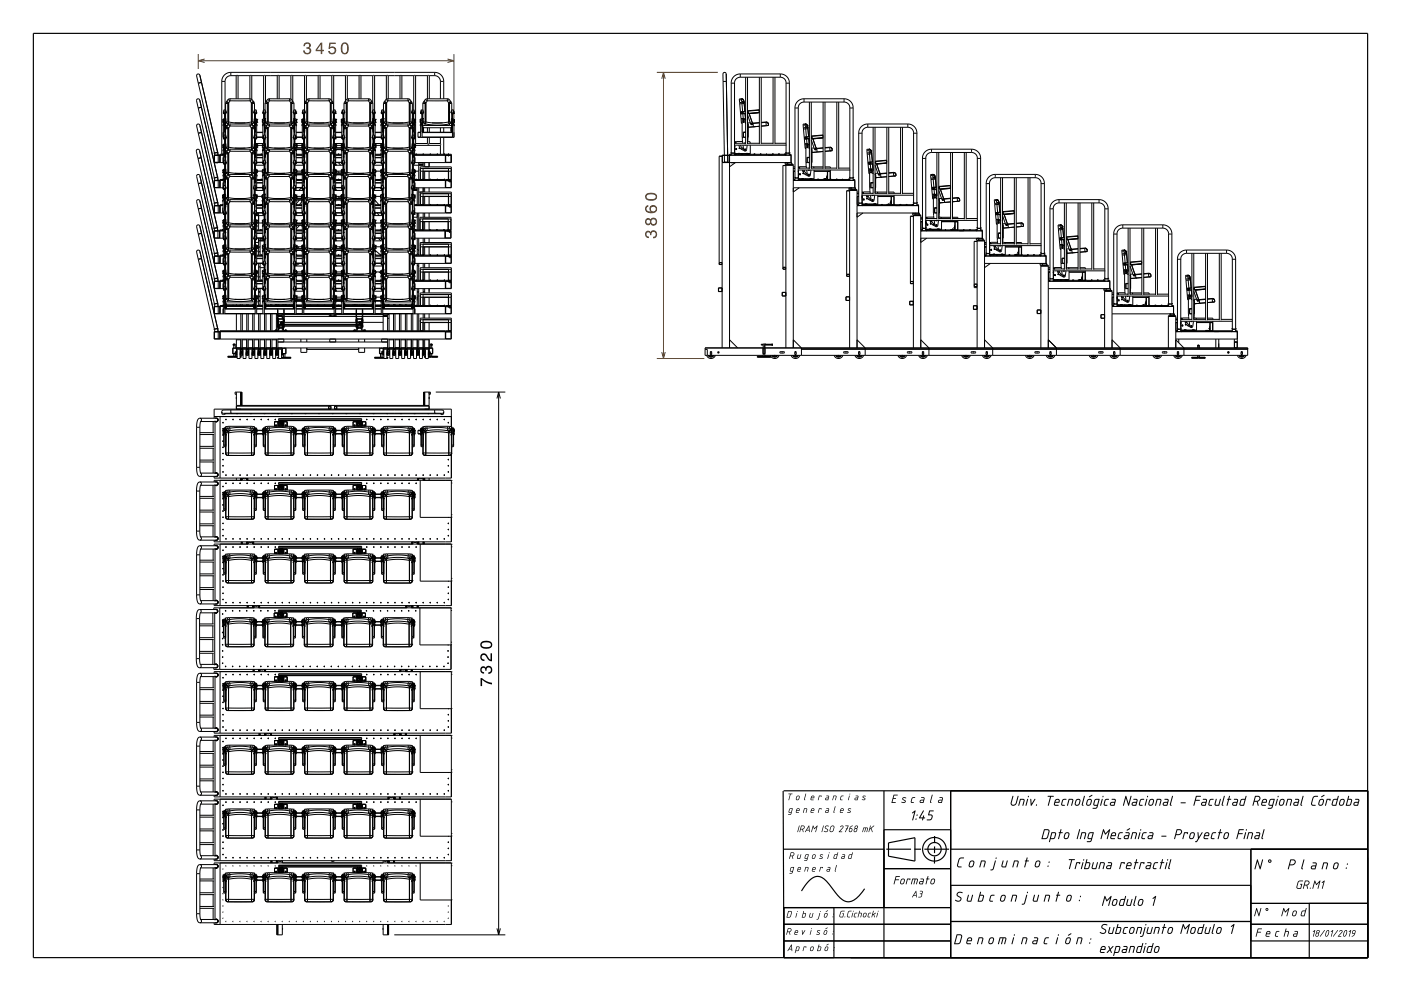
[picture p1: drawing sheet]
<svg xmlns="http://www.w3.org/2000/svg" width="420mm" height="297mm" viewBox="0 0 420 297" stroke-linecap="round" stroke-linejoin="round" font-family="sans-serif">
<g fill="none" stroke="#000" stroke-width=".35">
<path d="M10 10h400v277h-400zM234.8 237.1l.2 49.9v-15h50M234.9 237h175.1M265 237v50M285 237v50M235 254.5h30M265 248.7h20M265.7 254.5h7.4M274.1 254.5h2M274.3 258.1l-7.9-1.5v-4l7.9-1.5v7M277.1 254.5h7.4M280.2 256.7l-.1 2.1"/>
<path d="M280.2 253.7v2M280.2 250.6v2.1M285 254.5h125M375 254.5v32.5M235 277h50M250 272v15M259.2 266.4a7.1 7.1 0 0 1-4.9 3.9 5 5 0 0 1-3.8-2.8l-.7-.8a9.5 9.5 0 0 0-4-4 4 4 0 0 0-4 2.1l-1.5 2.2M265 260.3h20M285 276.2h90M285 265.3h90M375 277h35M375 270.7h35"/>
<path d="M392.5 270.7v16.3M235 282h50M375 282h35"/>
<circle cx="280.1" cy="254.5" r="3.5"/>
<circle cx="280.2" cy="254.5" r="2"/>
</g>
<path d="M59.4 16.2v4.5M136.1 16.2v19.3M196.9 21.7h18.3M196.9 107.4h14.3" fill="none" stroke="#804000" stroke-width=".3"/>
<g fill="none" stroke="#000" stroke-width=".3">
<path d="M60.4 32.1l-1 .3M60.4 39.7l-1 .2M60.4 24.7l-1 .2M66.5 24.4h1M66.5 24.4v21.8M66.8 35.8h.1M66.8 36.7h.1M66.8 35.8v.3M66.8 36.3v.4M66.8 36.7h.2M66.8 35.8h.2M66.8 36.1h.2"/>
<path d="M66.8 36.3h.2M66.8 35.8v.2M66.8 36v.1M66.8 36.3v.2M66.8 36.5v.2M66.8 36h.2M66.8 36.5h.2M66.9 39.7h.1M67 36.1h.1M67 35.8h.1M67 36.7h.1M67 36.4h.1"/>
<path d="M67 37.3v.4M67 39.6l-.1 1.6h.2M67 36.6h.4M67 37.5h.4M67 36.1h.4M67 37.1h.1M67 34h.1M67 33.6h.1M67 33.6v.4M67 33.6v.2M67 33.8v.2M67 33.8h.1"/>
<path d="M67.1 33.5h.1M67.1 33.6h.1M67.1 33.7h.6M67.1 37.3h.1M67.1 36.9v.4M67.1 36.9h.3M67.1 37.3h.3M67.1 36.9h.1M67.2 34.1l.1 .1M67.2 32.9l.5 .1-.1 1.1M67.2 32.9v1.2M67.2 34.1h.4"/>
<path d="M67.3 34.2h.1M67.3 34v.2M67.3 34.1h.1M67.4 34v6.5M67.4 35.6h-.4v5.6M67.4 37l.2 .1M67.4 37.4h.1M67.4 39.5h.2M67.4 37.7h.1M67.4 39.7h.2M67.4 39.6h.2M67.4 38.2h.1"/>
<path d="M67.4 38.2h.4M67.4 38.1h.1M67.5 39.4h.1M67.4 39.4h.1M67.5 39.3h.1M67.5 36.9v.1M67.5 35.6h.1M67.5 35.8h.1M67.5 36.8h.1M67.5 34.1h.1M67.5 34.2h.1M67.5 37.2h.1"/>
<path d="M67.5 24.4v8.5M67.5 34v5.3M67.5 39.5v.1M67.5 39.5h.1M67.5 39.3l-.1 .1M67.5 38.2h.1M67.5 38.3v.1M67.5 38.8v.1M67.5 38.5h.1M67.5 38.4h.1M67.5 38.8h.1M67.5 38.9h.1"/>
<path d="M67.5 39.2v.1M67.6 39.2h.1M67.5 34.1v.1M67.5 38.3h.1M67.5 38.4l.1 .1M67.5 38.6h.1M67.5 38.7h.1M67.5 39h.1M67.5 39.1l.1 .1M67.5 39.2h.1M67.5 39.3h-.1M67.5 35.6l.1 .2"/>
<path d="M67.5 38h.1M67.5 39l.1 .1M67.6 39.5h.1M67.6 38.2v.1M67.6 38.3h.1M67.6 38.4h.1M67.6 38.5h.1M67.6 38.6h.1M67.6 38.7h.1M67.6 38.8h.1M67.6 38.9h.1M67.6 38.9v.1"/>
<path d="M67.6 39.1h.1M67.6 39.3h.1M67.6 39.1l-.1 .1M67.6 38.6l-.1 .2M67.6 38.7h-.1M67.6 31.1h.1M67.6 36.7l.7 .5M67.6 38.2h.1M67.6 36.7l-.1 1.4M67.6 34.1l-.1 .1M67.6 38.2l-.1 .1M67.6 38.8h-.1"/>
<path d="M67.6 38.7l-.1 .1M67.6 38.8l-.1 .1M67.6 38.9l-.1 .1M67.6 39l-.1 .1M67.6 39.2l-.1 .1M67.6 39.3h-.1M67.6 31.1v4.4M67.6 36.7v1.5M67.6 38.6v4.5M67.6 35.5l-.1 .1M67.6 35.5h.1M67.6 38.6l-.1 .1"/>
<path d="M67.6 35.5l.1 .3M67.6 38.4l-.1 .1M67.6 38.5l-.1 .1M67.6 35.8v.8M67.6 38.3h-.1M67.7 38.2l-.1 .1M67.7 38.3h-.1M67.7 38.3l-.2 .1M67.7 38.2h.1M67.7 35.8h-.1M67.7 35.8v.8M67.7 36.6l.6 .6"/>
<path d="M67.7 36.6l-.1 .1M67.7 36.6h.8M67.7 33.8h.1M67.7 33.5h.1M67.8 38.2l.5 .4M67.8 38.2l-.2 .4M67.8 30.7l.5 .3M67.8 30.7l-.2 .4M67.8 33.5v.3M67.8 33.5h.1M67.8 33.8h.1M67.9 38l.6 .3"/>
<path d="M67.9 30.5l.6 .3M67.9 38l-.1 .2M67.9 30.5l-.1 .2M67.9 38l.7 .3M67.9 30.5l.7 .3M67.9 38h.1M67.9 30.5h.1M68.2 37.6l-.6 .1M68.3 38.6h-.7M68.3 31l-.7 .1M68.3 31v5.6M68.3 37.2v.3"/>
<path d="M68.3 38.6v5.5M68.3 37.2h.2M68.3 37.4l.7 .4M68.3 37.4l-.4 .6M68.3 29.9l.7 .3M68.3 29.9l-.4 .6M68.5 38.3h.1M68.5 30.8h.1M68.5 37.2h.1M68.5 30.8v5.8M68.5 38.3v5.8M68.5 38.3l-.2 .3"/>
<path d="M68.5 30.8l-.2 .2M68.5 36.6v.6M68.5 36.6h.1M68.5 36.6l3.3 .3 3.6-.3M68.6 30.8v5.8M68.6 38.3v5.8M68.9 37.2l.1 .6M68.9 37.2h6.1M68.9 37.2l-.6 .2M68.9 29.6l.1 .6M68.9 29.6h6.1M68.9 29.6l-.6 .3"/>
<path d="M69 37.8l-.4 .5M69 37.8h5.9M69 30.2l-.4 .6M69 30.2h5.9M69.2 22.7l-1.3 .5-.4 1.2M69.2 21.7l-1 .2-.9 .6-.6 .8-.2 1.1M69.2 21.7v1M69.2 22.7h1.6M69.2 21.7h61.1M70.4 36.8h3.2M70.8 22.7h.6M70.8 22.7v6.9"/>
<path d="M71.4 22.7h3.5M71.4 22.7v6.9M74.9 22.7h.6M74.9 22.7v6.9M74.9 37.8l.4 .5M74.9 30.2l.4 .6M75 37.2l-.1 .6M75 37.2l.6 .2M75 29.6l-.1 .6M75 29.6l.6 .3M75.3 30.8h.2M75.3 30.8v5.8"/>
<path d="M75.3 38.3v5.8M75.4 36.6l.1 .6M75.4 36.6h.8M75.4 36.6h.1M75.5 38.3h-.2M75.5 37.2h-.2M75.5 30.8v5.8M75.5 38.3v5.8M75.5 38.3l.1 .3M75.5 30.8l.1 .2M75.5 37.2h.1M75.5 22.7v7"/>
<path d="M75.5 22.7h3.5M75.6 37.4l-.7 .4M75.6 37.4l.4 .6M75.6 29.9l-.7 .3M75.6 29.9l.4 .6M75.6 38.6h.7M75.6 31l.7 .1M75.6 31v5.6M75.6 37.2v.3M75.6 38.6v5.5M75.7 37.6l.6 .1M76 38l-.7 .3"/>
<path d="M76 30.5l-.7 .3M76 38h.1M76 30.5h.1M76 38l-.5 .3M76 30.5l-.5 .3M76 38l.2 .2M76 30.5l.2 .2M76.1 33.8h.1M76.1 33.5v.3M76.1 33.5h.1M76.2 38.2l-.6 .4M76.2 38.2l.1 .4"/>
<path d="M76.2 30.7l-.6 .3M76.2 30.7l.1 .4M76.2 36.6l.1 .1-.7 .5M76.2 36.6l-.6 .6M76.2 33.7h.7M76.2 35.8h.1M76.2 35.8v.8M76.2 38.2h.1M76.2 38.3h.1M76.2 38.2l.1 .1M76.2 38.4h.1M76.3 38.4h.1"/>
<path d="M76.3 38.3l.1 .1M76.3 38.4l.1 .1M76.3 38.5l.1 .1M76.3 35.8v2.4M76.3 35.8h.2M76.3 38.3h-.1M76.3 38.5h.1M76.3 38.2l.1 .1M76.3 38.2l-.1 .1M76.3 35.5l-.1 .3M76.3 35.5h.1M76.3 35.5l.1 .1"/>
<path d="M76.3 38.6l.1 .1M76.3 38.6h.1M76.3 31.1h.1M76.3 38.2h-.1M76.3 38.2h.1M76.3 36.7l.2 1.4M76.3 34.1l.1 .1M76.4 38.7h.1M76.3 38.8h.1M76.3 38.9h.1M76.3 38.7l.1 .1M76.3 38.8l.1 .1"/>
<path d="M76.3 38.9l.1 .1M76.3 39l.1 .1M76.3 39.1h.1M76.3 39.2h.1M76.3 39.2l.1 .1M76.3 39.3h.1M76.3 39.5h.1M76.3 31.1v4.4M76.3 38.6v4.5M76.3 38h.1M76.3 34.1h.4M76.3 39.5h.2"/>
<path d="M76.3 39.7h.2M76.3 39.6h.2M76.3 38.7h.1M76.3 38.6l.1 .2M76.4 39.1h.1M76.4 39.1v.1M76.4 39.5h.1M76.4 38.3h-.1M76.4 38.5h-.1M76.4 38.6h-.1M76.4 38.8h-.1M76.4 38.9h-.1"/>
<path d="M76.4 38.9l-.1 .1M76.4 39h-.1M76.4 39.1h-.1M76.4 39.2h.1M76.4 39.3h-.1M76.4 39l-.1 .1M76.4 36.8h.1M76.4 37.2h.1M76.4 35.6h.1M76.4 35.6l-.1 .2M76.4 38.4h-.1M76.4 38.7h-.1"/>
<path d="M76.4 39.1l-.1 .1M76.4 39.2h-.1M76.4 39.3h.1M76.4 39h.1M76.4 38.4h.1M76.4 38.8h.1M76.4 34.1v.1M76.4 34.2h.1M76.4 38.2l-.1 .1M76.4 38.5h.1M76.4 39.2v.1M76.4 38.8v.1"/>
<path d="M76.4 39.4h.1M76.4 38.2h.1M76.4 38.9h.1M76.5 34v4.1M76.5 34.1h.1M76.5 39.4h.1M76.5 39.3v.1M76.5 36.9v.1M76.5 38.1h.1M76.5 39.5h.1M76.5 37.4v3.1M76.5 38.2h-.3"/>
<path d="M76.5 37.5h.5M76.6 35.6h.4l-.2 6M76.6 37l-.3 .1M76.6 34.1h.1M76.6 34.2h.1M76.6 36.9h.2M76.6 37.3h.2M76.6 36.6l.4 .1M76.6 36.1h.4M76.6 34v3.4h-.2M76.7 34.1l-.1 .1M76.7 32.9l-.5 .1 .1 1.1"/>
<path d="M76.7 32.9v1.2M76.8 36.9v.4M76.8 36.9h.1M76.8 37.3h.1M76.8 37.1h.2M76.9 33.5v.3M76.9 33.6h.1M76.9 33.8v-.2l-.1 .4M76.9 33.8v.2M76.9 33.8h.1M77 36.4l.1 .3M77 37.3v.4"/>
<path d="M77 35.8h.1M77 39.7h1.8M77 39.6h1.8M77 36.7h.1M77 36h.1M77 36.5h.1M77.1 35.8v.2M77.1 36v.1M77.1 36.3v.2M77.1 36.5v.2M77.1 35.8h.1M77.1 36.7h.1"/>
<path d="M77.1 35.8l-.1 .3M78.7 35.8v.3M78.7 36.3v.4M78.7 36.7h.1M78.7 35.8h.1M78.7 36.1h.1M78.7 36.3l.1 .1M78.7 36.3h.1M78.7 35.8v.2M78.7 36v.1M78.7 36.3v.2M78.7 36.5v.2"/>
<path d="M78.7 36h.1M78.7 36.5h.1M78.8 35.8h.1M78.8 37.3v.4M78.8 37.5h.4M78.8 36.1h.4M78.8 37.1h.2M78.8 36.1h-.1M78.8 34h.1M78.8 33.6h.1M78.8 33.6v.4M78.8 33.6v.2"/>
<path d="M78.8 33.8v.2M78.8 33.8h.1M78.9 33.5h.1M78.9 33.6h.1M78.9 33.7h.7M79 37.3h.1M79 36.9v.4M79 36.9h.2M79 37.3h.2M79 36.9h.1M79 34.1l.1 .1M79 34.1v-1.2l.6 .1-.1 1.1"/>
<path d="M79 34.1h.5M79 22.7h.6M79 22.7v12.9M79.1 34.2h.1M79.2 34l-.1 .2M79.2 34.1h.1M79.2 34v6.5M79.2 35.6h-.4v5.6M79.2 37l.3 .1M79.2 37.4h.2M79.2 36.6l-.4 .1M79.2 39.5h.3"/>
<path d="M79.2 37.7h.1M79.2 39.7h.3M79.2 39.6h.3M79.3 38.2h.1M79.3 38.2h.3M79.3 38.1h.1M79.3 39.4h.1M79.3 39.3h.1M79.3 39.5h.1M79.3 36.9v.1M79.3 35.6h.1M79.3 35.8h.2"/>
<path d="M79.3 36.8h.1M79.3 34.1h.1M79.3 34.2h.1M79.3 37.2h.1M79.3 34v4.1M79.3 38.5h.1M79.3 38.8h.1M79.3 38.9h.1M79.3 39.2l.1 .1M79.4 38.4h.1M79.4 34.1v.1M79.4 38.3h.1"/>
<path d="M79.4 38.4l.1 .1M79.4 38.5h.1M79.4 38.6h.1M79.4 38.7h.1M79.4 38.8h.1M79.4 38.9h.1M79.4 39h.1M79.4 39.1l.1 .1M79.4 39.2h.1M79.4 39.3h-.2M79.4 35.6h.1M79.4 35.6l.1 .2"/>
<path d="M79.4 38h.1M79.4 39l.1 .1M79.4 39.5h.1M79.4 38.2l.1 .1M79.4 38.9l.1 .1M79.4 39.1h.1M79.4 39.3h.1M79.4 39.1l-.1 .1M79.4 39.1v.1M79.4 38.6l-.1 .2M79.5 38.6h.1M79.5 35.5h.1"/>
<path d="M79.5 31.1h.1M79.5 38.2h.1M79.5 36.7l-.2 1.4M79.5 34.1l-.1 .1M79.5 38.2l-.2 .1M79.5 38.6l-.1 .1M79.5 38.8h-.2M79.5 38.7l-.2 .2M79.5 38.8l-.2 .1M79.5 38.9l-.1 .1M79.5 38.9l-.2 .1M79.5 39l-.1 .1"/>
<path d="M79.5 39l-.2 .1M79.5 39.1h-.1M79.5 39.2l-.2 .1M79.5 39.3h-.2M79.5 31.1v4.4M79.5 38.6v4.5M79.5 35.5l-.1 .1M79.5 38.7h-.1M79.5 38.6l-.2 .1M79.5 35.5l.1 .3M79.5 38.2v.1M79.5 38.2l-.1 .1"/>
<path d="M79.5 38.3l-.1 .1M79.5 38.4l-.2 .1M79.5 38.5l-.1 .1M79.5 38.5h.1M79.5 38.4h.1M79.5 38.3l-.2 .1M79.5 38.5l-.2 .1M79.5 35.8v2.4M79.5 38.3h.1M79.6 38.2h.1M79.6 35.8h-.1M79.6 35.8v.8"/>
<path d="M79.6 33.8h.1M79.6 33.5h.1M79.6 36.6l-.1 .1 .6 .5M79.6 36.6l.5 .6M79.6 36.6h.7M79.6 38.2l.5 .4M79.6 38.2l-.1 .4M79.6 30.7l.5 .3M79.6 30.7l-.1 .4M79.6 22.7v8M79.6 22.7h3.5M79.7 33.5v.3"/>
<path d="M79.7 33.5h.1M79.7 33.8h.1M79.7 38l.7 .3M79.7 38l.6 .3M79.7 30.5l.7 .3M79.7 30.5l.6 .3M79.7 30.5h.1M79.7 38h.1M79.7 38l-.1 .2M79.7 30.5l-.1 .2M80 37.6l-.5 .1M80.1 38.6h-.6"/>
<path d="M80.1 31l-.6 .1M80.1 31v5.6M80.1 37.2v.3M80.1 38.6v5.5M80.1 37.2h.2M80.2 37.4l.6 .4M80.2 37.4l-.5 .6M80.2 29.9l.6 .3M80.2 29.9l-.5 .6M80.3 38.3h.1M80.3 30.8h.1M80.3 37.2h.2"/>
<path d="M80.3 30.8v5.8M80.3 38.3v5.8M80.3 38.3l-.2 .3M80.3 30.8l-.2 .2M80.3 36.6v.6M80.3 36.6h.1M80.4 36.6l-.1 .6M80.4 36.6l3.2 .3 3.6-.3M80.4 30.8v5.8M80.4 38.3v5.8M80.7 37.2l.1 .6M80.7 37.2h6.2"/>
<path d="M80.7 37.2l-.5 .2M80.7 29.6l.1 .6M80.7 29.6h6.2M80.7 29.6l-.5 .3M80.8 37.8l-.4 .5M80.8 37.8h6M80.8 30.2l-.4 .6M80.8 30.2h6M82.2 36.8h3.2M83.1 22.7h.6M83.1 22.7v6.9M83.7 22.7v6.9"/>
<path d="M83.7 22.7h3.5M86.8 37.8l.4 .5M86.8 30.2l.4 .6M86.9 37.2l-.1 .6M86.9 37.2l.5 .2M86.9 29.6l-.1 .6M86.9 29.6l.5 .3M87.2 30.8h.1M87.2 30.8v5.8M87.2 38.3v5.8M87.2 22.7h.6M87.2 22.7v7"/>
<path d="M87.2 36.6l.1 .6M87.3 36.6v.6M87.3 36.6h.7M87.3 36.6h-.1M87.3 38.3h-.1M87.3 37.2h-.2M87.3 30.8v5.8M87.3 38.3v5.8M87.3 38.3l.2 .3M87.3 37.2h.2M87.3 30.8l.2 .2M87.4 37.4l-.6 .4"/>
<path d="M87.4 37.4l.4 .6M87.4 29.9l-.6 .3M87.4 29.9l.4 .6M87.5 38.6h.6M87.5 31l.6 .1M87.5 31v5.6M87.5 37.2v.3M87.5 38.6v5.5M87.6 37.6l.5 .1M87.8 22.7v7.6M87.8 22.7h3.5M87.8 38l-.5 .3"/>
<path d="M87.8 38l-.6 .3M87.8 30.5l-.5 .3M87.8 30.5l-.6 .3M87.8 30.5h.1M87.8 38h.1M87.8 38l.2 .2M87.8 30.5l.2 .2M87.9 33.8h.1M87.9 33.5v.3M87.9 33.5h.1M88 38.2l-.5 .4M88 38.2l.1 .4"/>
<path d="M88 30.7l-.5 .3M88 30.7l.1 .4M88 36.6l.1 .1-.6 .5M88 36.6l-.5 .6M88 33.7h.7M88 35.8h.1M88 35.8v.8M88 38.2h.1M88 38.3h.1M88.1 38.2v.1M88.1 38.3h.1M88.1 38.3l.2 .1"/>
<path d="M88.1 38.4l.2 .1M88.1 38.5l.2 .1M88.1 35.8v2.4M88.1 35.8h.2M88.1 38.3h-.1M88.1 38.4h.1M88.1 38.2l.1 .1M88.1 38.2l-.1 .1M88.1 38.3l.1 .1M88.1 38.5h.1M88.1 35.5l-.1 .3M88.1 35.5h.1"/>
<path d="M88.1 35.5l.1 .1M88.1 38.4l.1 .1M88.1 38.5l.1 .1M88.1 38.6l.2 .1M88.1 38.6h.1M88.1 31.1h.1M88.1 38.2h.1M88.1 36.7l.2 1.4M88.1 38.2l.2 .1M88.1 38.6l.1 .1M88.1 38.8h.1M88.1 38.7l.2 .1"/>
<path d="M88.1 38.8l.1 .1M88.1 38.8l.2 .1M88.1 38.9l.1 .1M88.1 38.9l.2 .1M88.1 39l.1 .1M88.1 39l.2 .1M88.1 39.1h.1M88.2 39.2h.1M88.1 39.2h.2M88.1 39.2l.2 .1M88.1 39.3h.1M88.1 39.5h.1"/>
<path d="M88.1 31.1v4.4M88.1 38.6v4.5M88.1 38h.1M88.1 34.1h.5M88.1 39.5h.2M88.1 39.7h.2M88.1 39.6h.2M88.1 38.7h.1M88.1 34.1l.1 .1M88.2 38.7h.1M88.2 38.6l.1 .2M88.2 39.1h.1"/>
<path d="M88.2 39.1v.1M88.2 39.5h.1M88.2 39.1l.1 .1M88.2 38.2l-.1 .1M88.2 38.3h-.1M88.2 38.4h-.1M88.2 38.5h-.1M88.2 38.6h-.1M88.2 38.7h-.1M88.2 38.8h-.1M88.2 38.9h-.1M88.2 38.9l-.1 .1"/>
<path d="M88.2 39h-.1M88.2 39.1h-.1M88.2 39.3h-.1M88.2 39l-.1 .1M88.2 35.6l-.1 .2M88.2 35.6h.1M88.2 36.8h.1M88.2 37.2h.1M88.2 38.4l-.1 .1M88.2 39.1l-.1 .1M88.2 39.2h-.1M88.2 39.3h.1"/>
<path d="M88.2 39h.1M88.2 38.4h.1M88.2 34.1v.1M88.2 34.2h.1M88.2 38.5h.1M88.2 38.8h.1M88.2 38.9h.1M88.2 39.2v.1M88.2 38.2h.1M88.3 38.8v.1M88.3 39.2v.1M88.3 39.4h.1"/>
<path d="M88.3 38.5h.1M88.3 38.2h.1M88.3 39.5h.1M88.3 34v4.1M88.3 34.1h.1M88.3 36.9v.1M88.3 38.1h.1M88.3 37.4v3.1M88.3 38.2h-.3M88.3 37.5h.5M88.4 35.6h.4v5.6M88.4 37l-.3 .1"/>
<path d="M88.4 34.1h.1M88.4 34.2h.1M88.4 36.9h.2M88.4 37.3h.2M88.4 36.6l.4 .1M88.4 36.1h.4M88.4 34v3.4h-.2M88.6 34.1l-.1 .1M88.6 32.9l-.6 .1 .1 1.1M88.6 32.9v1.2M88.6 36.9v.4M88.6 37.1h.2"/>
<path d="M88.7 34h.1M88.7 33.5h.1M88.7 33.6h.1M88.8 33.6v.2M88.8 33.8v.2M88.8 33.8h-.1M88.8 34h.1M88.8 33.6h.1M88.8 33.6v.4M88.8 36.4l.1 .3M88.8 37.3v.4M88.8 35.8h.1"/>
<path d="M88.8 39.7h1.8M88.8 39.6h1.8M88.8 36.7h.1M88.8 36h.1M88.8 36.5h.1M88.9 35.8v.2M88.9 36v.1M88.9 36.3v.2M88.9 36.5v.2M88.9 35.8h.1M88.9 36.7h.1M88.9 35.8l-.1 .3"/>
<path d="M90.5 35.8h.1M90.5 36.7h.1M90.5 35.8l.1 .3M90.5 35.8v.2M90.5 36v.1M90.5 36.3v.2M90.5 36.5v.2M90.5 36h.1M90.5 36.5h.1M90.6 35.8h.1M90.6 36.4l-.1 .3M90.6 37.3v.4"/>
<path d="M90.6 37.5h.5M90.6 36.1h.4M90.6 37.1h.2M90.6 33.6v.4M90.6 34h.2M90.6 33.6h.1M90.7 33.6v.2M90.7 33.8v.2M90.7 33.8h.1M90.7 33.5h.1M90.7 33.6h.1M90.7 33.7h.7"/>
<path d="M90.8 36.9v.4M90.8 36.9h.2M90.8 37.3h.2M90.9 34.1l.1 .1M90.9 32.9l.5 .1-.1 1.1M90.9 32.9v1.2M90.9 34.1h.4M91 34.2h.1M91 34v3.4h.2M91 34.1h.1M91 35.6h-.4v5.6M91 37l.3 .1"/>
<path d="M91 36.6l-.4 .1M91.1 39.5h.2M91.1 37.7h.1M91.1 39.7h.2M91.1 39.6h.2M91.1 38.2h.1M91.1 37.4v3.1M91.1 38.2h.3M91.1 38.1h.1M91.1 39.4h.1M91.1 39.3h.1M91.2 39.5h.1"/>
<path d="M91.1 36.9v.1M91.1 35.6h.1M91.1 35.8h.2M91.1 36.8h.1M91.1 34.1h.1M91.1 34.2h.1M91.1 37.2h.1M91.1 39.3v.1M91.1 34v4.1M91.2 38.2h.1M91.2 38.5h.1M91.2 38.8v.1"/>
<path d="M91.2 39.2v.1M91.2 38.9h.1M91.2 39.3h.1M91.2 38.4h.1M91.2 38.8h.1M91.2 39.2h.1M91.2 34.1v.1M91.2 38.3h.1M91.2 38.4l.1 .1M91.2 38.6h.1M91.2 38.7h.1M91.2 39h.1"/>
<path d="M91.2 39.1l.1 .1M91.2 39.3h-.1M91.2 35.6l.1 .2M91.2 39l.1 .1M91.2 38h.1M91.2 38.2l.1 .1M91.2 38.9l.1 .1M91.2 39.1h.1M91.2 39.1v.1M91.2 38.6v.2M91.3 22.7h.6M91.3 22.7v12.8"/>
<path d="M91.3 38.6h.1M91.3 35.5h.1M91.3 31.1h.1M91.3 38.2h.1M91.3 36.7l-.2 1.4M91.3 34.1l-.1 .1M91.3 38.2l-.1 .1M91.3 38.6l-.1 .1M91.3 38.8h-.1M91.3 38.7l-.1 .1M91.3 38.8l-.1 .1M91.3 38.9l-.1 .1"/>
<path d="M91.3 39l-.1 .1M91.3 39.1h-.1M91.3 39.2h-.1M91.3 39.2l-.1 .1M91.3 39.3h-.1M91.3 35.5l-.1 .1M91.3 38.7h-.1M91.3 38.6h-.1M91.3 35.5l.1 .3M91.3 38.2l.1 .1M91.3 38.3l-.1 .1M91.3 38.4l-.1 .1"/>
<path d="M91.3 38.5l-.1 .1M91.3 38.4h.1M91.3 38.5h.1M91.3 35.8v7.3M91.3 38.3h.1M91.4 38.2l-.1 .1M91.4 38.3h-.1M91.4 35.8h-.1M91.4 35.8v.8M91.4 38.2h.1M91.4 36.6l-.1 .1 .7 .5M91.4 36.6l.6 .6"/>
<path d="M91.4 36.6h.8M91.4 33.8h.1M91.4 33.5h.1M91.4 38.2l.6 .4M91.4 38.2l-.1 .4M91.4 30.7l.6 .3M91.4 30.7l-.1 .4M91.5 33.5v.3M91.5 33.5h.1M91.5 33.8h.1M91.6 38l.5 .3M91.6 30.5l.5 .3"/>
<path d="M91.6 38l-.2 .2M91.6 30.5l-.2 .2M91.6 38l.6 .3M91.6 30.5l.6 .3M91.6 38h.1M91.6 30.5h.1M91.9 22.7v7.4M91.9 22.7h3.5M91.9 37.6l-.6 .1M92 38.6h-.7M92 31l-.7 .1M92 31v5.6"/>
<path d="M92 37.2v.3M92 38.6v5.5M92 37.2h.1M92 37.4l.6 .4M92 37.4l-.4 .6M92 29.9l.6 .3M92 29.9l-.4 .6M92.1 38.3h.1M92.1 30.8h.1M92.1 37.2h.2M92.1 30.8v5.8M92.1 38.3v5.8"/>
<path d="M92.1 38.3l-.1 .3M92.1 30.8l-.1 .2M92.2 36.6l-.1 .6M92.2 36.6h.1M92.2 36.6l3.2 .3 3.7-.3M92.2 30.8v5.8M92.2 38.3v5.8M92.5 37.2l.1 .6M92.5 37.2h6.2M92.5 37.2l-.5 .2M92.5 29.6l.1 .6M92.5 29.6h6.2"/>
<path d="M92.5 29.6l-.5 .3M92.6 37.8l-.4 .5M92.6 37.8h6M92.6 30.2l-.4 .6M92.6 30.2h6M94 36.8h3.2M95.4 22.7h.5M95.4 22.7v6.9M95.9 22.7h3.6M95.9 22.7v6.9M98.6 37.8l.4 .5M98.6 30.2l.4 .6"/>
<path d="M98.7 37.2l-.1 .6M98.7 37.2l.6 .2M98.7 29.6l-.1 .6M98.7 29.6l.6 .3M99 30.8h.1M99 30.8v5.8M99 38.3v5.8M99.1 36.6v.6M99.1 36.6h.8M99.1 36.6h.1M99.1 38.3h-.1M99.1 37.2h-.1"/>
<path d="M99.1 30.8v5.8M99.1 38.3v5.8M99.1 38.3l.2 .3M99.1 37.2h.2M99.1 30.8l.2 .2M99.3 37.4l-.7 .4M99.3 29.9l-.7 .3M99.3 37.4l.4 .6M99.3 29.9l.4 .6M99.3 38.6h.7M99.3 31l.7 .1M99.3 31v5.6"/>
<path d="M99.3 37.2v.3M99.3 38.6v5.5M99.4 37.6l.6 .1M99.5 22.7h.5M99.5 22.7v7.5M99.7 38l-.7 .3M99.7 30.5l-.7 .3M99.7 38h.1M99.7 30.5h.1M99.7 38l-.6 .3M99.7 30.5l-.6 .3M99.7 38l.1 .2"/>
<path d="M99.7 30.5l.1 .2M99.7 33.8h.1M99.7 33.5v.3M99.7 33.5h.1M99.7 33.8h.2M99.7 33.5h.2M99.8 38.2l-.5 .4M99.8 38.2l.2 .4M99.8 30.7l-.5 .3M99.8 30.7l.2 .4M99.9 36.6l.1 .1-.7 .5M99.9 36.6l-.6 .6"/>
<path d="M99.9 33.7h.6M99.9 35.8h.1M99.9 35.8v.8M99.9 38.2h.1M99.9 38.2h-.1M99.9 38.2l.1 .1M99.9 38.3l.2 .1M99.9 38.4l.2 .1M99.9 38.5l.2 .1M99.9 38.3h.1M99.9 38.4h.1M99.9 38.2v.1"/>
<path d="M99.9 38.2l.2 .1M99.9 35.8l.1 2.4M99.9 35.8h.2M99.9 38.5h.1M100 35.5l-.1 .3M100 35.5l.1 .1M100 38.3l.1 .1M100 38.4l.1 .1M100 38.5l.1 .1M100 35.5h.1M100 38.4h.1M100 38.6l.1 .1"/>
<path d="M100 38.6h.1M100 31.1h.1M100 38.2h-.1M100 38.2h.1M100 34.1l.1 .1M100 38.2l.1 .1M100 38.8h.1M100 38.7l.1 .2M100 38.8l.1 .1M100 38.9l.1 .1M100 39l.1 .1M100 39.1h.1"/>
<path d="M100 39.2h.1M100 39.2l.1 .1M100 39.3h.1M100 39.5h.1M100 31.1v4.4M100 38.6v4.5M100 36.7v2.6M100 38h.1M100 34.1h.4M100 39.5h.2M100 39.7h.2M100 39.6h.2"/>
<path d="M100 38.7h.1M100 38.6l.1 .2M100 39.1l.1 .1M100 22.7v10.2M100 39.5v.1M100 22.7h3.6M100 38.2v.1M100 38.3h.1M100 38.5h.1M100 38.9h.1M100 38.9v.1M100.1 39l-.1 .1"/>
<path d="M100.1 35.6l-.2 .2M100.1 38.1h.1M100.1 35.6h.1M100.1 36.8h.1M100.1 37.2h.1M100.1 38.3h-.2M100.1 38.4h-.2M100.1 38.4l-.2 .1M100.1 38.5h-.1M100.1 38.6h-.1M100.1 38.7h-.1M100.1 38.8h-.1"/>
<path d="M100.1 38.9h-.1M100.1 39h-.1M100.1 39.1l-.1 .1M100.1 39.2h-.1M100.1 39.3h.1M100.1 39h.1M100.1 34.1l-.1 1.5M100.1 38.4h.1M100.1 38.8h.1M100.1 39.2v.1M100.1 38.2h.1M100.1 38.5h.1"/>
<path d="M100.1 38.9h.1M100.1 39.4h.1M100.1 39.5h.1M100.1 34v4.1M100.1 34.1h.1M100.1 39.3v.1M100.1 36.9v.1M100.2 38.2h-.4M100.2 37.5h.4M100.2 35.6h.4v5.6M100.2 34v6.5M100.2 37l-.2 .1"/>
<path d="M100.2 37.4h-.1M100.2 34.1h.1M100.2 34.2h.1M100.2 36.9h.3M100.2 37.3h.3M100.2 36.6l.4 .1M100.2 36.1h.4M100.3 34v.2M100.4 34.1l-.1 .1M100.4 32.9l-.5 .1 .1 1.1M100.4 32.9v1.2M100.5 36.9v.4"/>
<path d="M100.5 36.9h.1M100.5 37.1h.1M100.5 37.3h.1M100.5 34h.1M100.5 33.5h.1M100.5 33.6h.1M100.6 33.6v.2M100.6 33.8v.2M100.6 33.8h-.1M100.6 34h.1M100.6 33.6h.1M100.6 33.6v.4"/>
<path d="M100.6 37.3v.4M100.6 35.8h.1M100.6 36.1h.2M100.6 39.7h1.9M100.6 39.6h1.9M100.6 36.7h.2M100.6 35.8h.2M100.6 36h.1M100.6 36.5h.1M100.7 35.8v.2M100.7 36v.1M100.7 36.3v.2"/>
<path d="M100.7 36.5v.2M100.8 35.8h.1M100.8 36.7h.1M100.8 35.8v.3M100.8 36.3v.4M100.8 36.3l-.2 .1M102.3 35.8h.1M102.3 36.7h.1M102.3 35.8l.2 .3M102.3 36.7h.2M102.3 35.8h.2M102.3 35.8v.2"/>
<path d="M102.3 36v.1M102.3 36.3v.2M102.3 36.5v.2M102.3 36h.2M102.3 36.5h.2M102.5 36.1h.1M102.5 35.8h.1M102.5 36.7h.1M102.5 36.4h.1M102.5 36.3l-.2 .4M102.5 37.3v.4M102.5 36.6h.4"/>
<path d="M102.5 37.5h.4M102.5 36.1h.4M102.5 37.1h.1M102.5 33.6v.2M102.5 34h.1M102.5 33.6h.1M102.5 33.6v.4M102.5 33.8v.2M102.5 33.8h.1M102.6 33.6h.1M102.6 33.7h.6M102.6 33.5v.3"/>
<path d="M102.6 37.3h.1M102.6 36.9v.4M102.6 36.9h.3M102.6 37.3h.3M102.6 36.9h.1M102.7 34.1l.1 .1M102.7 32.9l.5 .1-.1 1.1M102.7 32.9v1.2M102.7 34.1h.4M102.8 34.2h.1M102.8 34l.1 3.4h.1M102.8 34.1h.1"/>
<path d="M102.9 35.6h-.4v6M102.9 37l.2 .1M102.9 39.5h.2M102.9 37.7h.1M102.9 39.7h.2M102.9 39.6h.2M102.9 38.2h.1M102.9 37.4v3.1M102.9 38.2h.4M102.9 38.1h.1M102.9 39.4h.1M103 39.3h.1"/>
<path d="M103 39.5h.1M103 36.9v.1M103 35.6h.1M103 35.8h.1M103 36.8h.1M103 34.1h.1M103 34.2h.1M103 37.2h.1M103 34v4.1M103 38.2h.1M103 38.5h.1M103 38.9h.1"/>
<path d="M103 39.2v.1M103 38.3v.1M103 38.8v.1M103 38.2l.1 .1M103 38.4h.1M103 38.8l.1 .1M103 34.1v.1M103 38.3h.1M103 38.6h.1M103 38.7h.1M103 38.8h.1M103 39h.1"/>
<path d="M103 39.1l.1 .1M103 39.2h.1M103 39.3h-.1M103 35.6l.1 .2M103 38h.1M103 39l.1 .1M103.1 39.5h.1M103.1 38.3h.1M103.1 38.5h.1M103.1 38.6h.1M103.1 38.7h.1M103.1 38.8h.1"/>
<path d="M103.1 38.9v.1M103.1 39h.1M103.1 39.1h.1M103.1 39.2h-.1M103.1 39.3h.1M103.1 39.1l-.1 .1M103.1 38.6l-.1 .2M103.1 38.7h-.1M103.1 31.1h.1M103.1 38.2h.1M103.1 36.7l-.1 1.4M103.1 34.1l-.1 .1"/>
<path d="M103.1 38.2l-.1 .1M103.1 38.8h-.1M103.1 38.9h-.1M103.1 38.7l-.1 .1M103.1 38.8l-.1 .1M103.1 38.9l-.1 .1M103.1 39l-.1 .1M103.1 39.2l-.1 .1M103.1 39.3h-.1M103.1 31.1v4.4M103.1 38.6v4.5M103.1 35.5l-.1 .1"/>
<path d="M103.1 35.5h.1M103.1 38.6l-.1 .1M103.1 35.5l.1 .3M103.1 38.3l-.1 .1M103.1 38.4l-.1 .1M103.1 38.5l-.1 .1M103.1 38.4h.1M103.1 38.2l.1 .1M103.1 35.8v2.4M103.1 38.3h-.1M103.2 38.2l-.1 .1M103.2 38.3h-.1"/>
<path d="M103.2 38.2h.1M103.2 35.8h-.1M103.2 35.8v.8M103.2 36.6l-.1 .1 .7 .5M103.2 36.6l.6 .6M103.2 36.6h.8M103.2 33.8h.1M103.2 33.5h.1M103.3 38.2l.5 .4M103.3 38.2l-.2 .4M103.3 30.7l.5 .3M103.3 30.7l-.2 .4"/>
<path d="M103.3 33.5v.3M103.3 33.5h.1M103.3 33.8h.1M103.4 38l.6 .3M103.4 30.5l.6 .3M103.4 38l-.1 .2M103.4 30.5l-.1 .2M103.4 38l.7 .3M103.4 30.5l.7 .3M103.4 38h.1M103.4 30.5h.1M103.6 22.7h.5"/>
<path d="M103.6 22.7v7.6M103.7 37.6l-.6 .1M103.8 38.6h-.7M103.8 31l-.7 .1M103.8 31v5.6M103.8 37.2v.3M103.8 38.6v5.5M103.8 37.2h.2M103.8 37.4l.7 .4M103.8 37.4l-.4 .6M103.8 29.9l.7 .3M103.8 29.9l-.4 .6"/>
<path d="M104 38.3h.1M104 30.8h.1M104 37.2h.1M104 30.8v5.8M104 38.3v5.8M104 38.3l-.2 .3M104 30.8l-.2 .2M104 36.6v.6M104 36.6h.1M104 36.6l3.3 .3 3.6-.3M104.1 30.8v5.8M104.1 38.3v5.8"/>
<path d="M104.1 22.7v6.9M104.1 22.7h3.5M104.4 37.2l.1 .6M104.4 37.2h6.1M104.4 37.2l-.6 .2M104.4 29.6l.1 .6M104.4 29.6h6.1M104.4 29.6l-.6 .3M104.5 37.8h5.9M104.5 30.2h5.9M104.5 37.8l-.4 .5M104.5 30.2l-.4 .6"/>
<path d="M105.9 36.8h3.2M107.6 22.7h.6M107.6 22.7v6.9M108.2 22.7v6.9M108.2 22.7h3.5M110.4 37.8l.4 .5M110.4 30.2l.4 .6M110.5 37.2l-.1 .6M110.5 37.2l.6 .2M110.5 29.6l-.1 .6M110.5 29.6l.6 .3M110.8 30.8h.2"/>
<path d="M110.8 30.8v5.8M110.8 38.3v5.8M110.9 36.6l.1 .6M110.9 36.6h.8M110.9 36.6h.1M111 38.3h-.2M111 37.2h-.2M111 30.8v5.8M111 38.3v5.8M111 38.3l.1 .3M111 37.2h.1M111 30.8l.1 .2"/>
<path d="M111.1 37.4l-.7 .4M111.1 37.4l.4 .6M111.1 29.9l-.7 .3M111.1 29.9l.4 .6M111.1 38.6h.7M111.1 31l.7 .1M111.1 31v5.6M111.1 37.2v.3M111.1 38.6v5.5M111.2 37.6l.6 .1M111.5 38l-.7 .3M111.5 30.5l-.7 .3"/>
<path d="M111.5 38h.1M111.5 30.5h.1M111.5 38l-.5 .3M111.5 30.5l-.5 .3M111.5 38l.2 .2M111.5 30.5l.2 .2M111.6 33.8h.1M111.6 33.5v.3M111.6 33.5h.1M111.7 38.2h.2M111.7 38.2l-.6 .4M111.7 38.2l.1 .4"/>
<path d="M111.7 30.7l-.6 .3M111.7 30.7l.1 .4M111.7 36.6l-.6 .6M111.7 36.6l.1 .1M111.7 33.7h.7M111.7 35.8h.1M111.7 35.8v.8M111.7 38.2h.1M111.7 38.3l.2 .1M111.7 38.2l.1 .1M111.7 38.3h.1M111.7 22.7h.6"/>
<path d="M111.7 22.7v8.1M111.7 38.4h.1M111.8 38.3h.1M111.8 38.4l.1 .1M111.8 38.5l.1 .1M111.8 35.8v.8M111.8 35.8h.2M111.8 38.5h.1M111.8 38.2v.1M111.8 38.2l.1 .1M111.8 38.4h.1M111.8 35.5l-.1 .3"/>
<path d="M111.8 35.5h.1M111.8 35.5l.1 .1M111.8 38.6l.1 .1M111.8 38.6h.1M111.8 31.1h.1M111.8 36.7l-.7 .5M111.8 38.2h-.1M111.8 38.2h.1M111.8 36.7l.2 1.4M111.8 34.1l.1 .1M111.8 34.1v-1.2l.6 .1-.2 1.1M111.8 38.8h.1"/>
<path d="M111.8 38.7l.1 .2M111.8 38.8l.1 .1M111.8 38.9l.1 .1M111.8 39l.1 .1M111.8 39.1h.1M111.9 39.2h.1M111.8 39.2l.1 .1M111.8 39.3h.1M111.8 39.5h.1M111.8 31.1v4.4M111.8 36.7v1.5M111.8 38.6v4.5"/>
<path d="M111.8 38h.1M111.8 34.1h.4M111.8 39.5h.2M111.8 39.7h.2M111.8 39.6h.2M111.8 38.7h.1M111.8 38.6l.1 .2M111.9 39.1h.1M111.9 39.1v.1M111.9 39.5h.1M111.9 38.2l-.1 .1M111.9 38.3h-.1"/>
<path d="M111.9 38.4h-.1M111.9 38.5h-.1M111.9 38.6h-.1M111.9 38.7h-.1M111.9 38.8h-.1M111.9 38.9h-.1M111.9 38.9l-.1 .1M111.9 39.1h-.1M111.9 39.3h-.1M111.9 39l-.1 .1M111.9 36.8h.1M111.9 37.2h.1"/>
<path d="M111.9 35.6h.1M111.9 35.6l-.1 .2M111.9 38.4l-.1 .1M111.9 39h-.1M111.9 39.1l-.1 .1M111.9 39.2h-.1M111.9 39.3h.1M111.9 39h.1M111.9 38.4h.1M111.9 38.8h.1M111.9 34.1v.1M111.9 34.2h.1"/>
<path d="M111.9 38.2h.1M111.9 38.5h.1M111.9 38.9h.1M111.9 39.2v.1M111.9 38.3v.1M111.9 39.4h.1M112 34v6.5M112 34.1h.1M112 39.4h.1M112 39.3v.1M112 36.9v.1M112 38.1h.1"/>
<path d="M112 39.5h.1M112 37.5h.5M112.1 34v3.4h-.2M112.1 35.6h.4l-.1 6M112.1 37l-.3 .1M112.1 34.1h.1M112.1 34.2h.1M112.1 36.9h.2M112.1 37.3h.2M112.1 36.6l.4 .1M112.1 36.1h.4M112.1 34v.2"/>
<path d="M112.2 34.1l-.1 .1M112.3 36.9v.4M112.3 36.9h.1M112.3 37.1h.2M112.3 37.3h.1M112.3 22.7v12.9M112.3 22.7h3.5M112.3 34h.1M112.4 33.5h.1M112.4 33.6h.1M112.4 33.6v.2M112.4 33.8v.2"/>
<path d="M112.4 33.8h.1M112.4 33.6v.4M112.5 37.3v.4M112.5 35.8h.1M112.5 36.1h.1M112.5 39.7h1.8M112.5 39.6h1.8M112.5 36.3l.1 .4M112.5 36h.1M112.5 36.5h.1M112.6 35.8v.2M112.6 36v.1"/>
<path d="M112.6 36.3v.2M112.6 36.5v.2M112.6 35.8h.1M112.6 36.7h.1M112.6 35.8l-.1 .3M112.6 35.8v.3M112.6 36.3v.4M112.6 36.3l-.1 .1M114.2 35.8v.3M114.2 36.3v.4M114.2 36.7h.1M114.2 35.8h.1"/>
<path d="M114.2 36.1h.1M114.2 36.3l.1 .1M114.2 36.3h.1M114.2 35.8v.2M114.2 36v.1M114.2 36.3v.2M114.2 36.5v.2M114.2 36h.1M114.2 36.5h.1M114.3 35.8h.1M114.3 37.3v.4M114.3 37.5h.4"/>
<path d="M114.3 36.1h.4M114.3 37.1h.2M114.3 36.1h-.1M114.3 33.6v.2M114.3 34h.1M114.3 33.6h.1M114.3 33.6v.4M114.3 33.8v.2M114.3 33.8h.1M114.4 33.5h.1M114.4 33.6h.1M114.4 33.7h.7"/>
<path d="M114.5 37.3h.1M114.5 36.9v.4M114.5 36.9h.2M114.5 37.3h.2M114.5 36.9h.1M114.5 34.1l.1 .1M114.5 32.9l.6 .1-.1 1.1M114.5 32.9v1.2M114.5 34.1h.5M114.6 34.1v.1M114.6 34.2h.1M114.7 34v3.4h.2"/>
<path d="M114.7 34.1h.1M114.7 35.6h-.4v6M114.7 37l.3 .1M114.7 36.6l-.4 .1M114.7 39.5h.3M114.7 37.7h.1M114.7 39.7h.3M114.7 39.6h.3M114.8 38.2h.1M114.8 37.4l-.1 3.1M114.8 38.2h.3M114.8 38.1h.1"/>
<path d="M114.8 39.4h.1M114.8 39.5h.1M114.8 36.9v.1M114.8 35.8h.2M114.8 36.8h.1M114.8 34.1h.1M114.8 34.2h.1M114.8 37.2h.1M114.8 39.3v.1M114.8 39.3h.1M114.8 34v4.1M114.8 38.5h.1"/>
<path d="M114.8 38.9h.1M114.8 38.3v.1M114.8 38.8v.1M114.8 39.2v.1M114.8 38.2l.2 .1M114.8 38.8l.2 .1M114.8 39.2l.1 .1M114.9 38.4h.1M114.9 38.3h.1M114.9 38.5h.1M114.9 38.6h.1M114.9 38.7h.1"/>
<path d="M114.9 38.8h.1M114.9 39h.1M114.9 39.1l.1 .1M114.9 39.2h.1M114.9 39.3h-.2M114.9 35.6h.1M114.9 35.6l.1 .2M114.9 38h.1M114.9 39l.1 .1M114.9 39.5h.1M115 38.5h.1M114.9 38.9l.1 .1"/>
<path d="M114.9 39.1h.1M114.9 39.2h-.1M114.9 39.3h.1M114.9 39.1l-.1 .1M114.9 39.1v.1M114.9 38.6l-.1 .2M115 38.6h.1M115 35.5h.1M115 31.1h.1M115 38.2h.1M115 36.7l-.2 1.4M115 34.1l-.1 .1"/>
<path d="M115 38.2l-.2 .1M115 38.6l-.1 .1M115 38.8h-.2M115 38.9h-.2M115 38.7l-.2 .1M115 38.8l-.2 .1M115 38.9l-.1 .1M115 38.9l-.2 .1M115 39l-.1 .1M115 39l-.2 .1M115 39.1h-.1M115 39.2h-.2"/>
<path d="M115 39.2l-.2 .1M115 39.3h-.2M115 31.1v4.4M115 38.6v4.5M115 35.5l-.1 .1M115 38.6l-.2 .1M115 35.5l.1 .3M115 38.4l-.2 .1M115 38.5l-.1 .1M115 38.4h.1M115 38.2l-.1 .1M115 38.2l.1 .1"/>
<path d="M115 38.3l-.1 .1M115 38.3h-.2M115 38.5l-.2 .1M115 35.8v2.4M115 38.3h.1M115 38.2v.1M115.1 38.3h-.1M115.1 38.2h.1M115.1 35.8h-.1M115.1 35.8v.8M115.1 33.8h.1M115.1 33.5h.1"/>
<path d="M115.1 36.6l-.1 .1 .6 .5M115.1 36.6l.5 .6M115.1 36.6h.7M115.1 38.2l.5 .4M115.1 38.2l-.1 .4M115.1 30.7l.5 .3M115.1 30.7l-.1 .4M115.2 33.5v.3M115.2 33.5h.1M115.2 33.8h.1M115.2 38l.7 .3M115.2 38l.6 .3"/>
<path d="M115.2 30.5l.7 .3M115.2 30.5l.6 .3M115.2 30.5h.1M115.2 38h.1M115.2 38l-.1 .2M115.2 30.5l-.1 .2M115.5 37.6l-.5 .1M115.6 38.6h-.6M115.6 31l-.6 .1M115.6 31v5.6M115.6 37.2v.3M115.6 38.6v5.5"/>
<path d="M115.6 37.2h.2M115.7 37.4l.6 .4M115.7 37.4l-.5 .6M115.7 29.9l.6 .3M115.7 29.9l-.5 .6M115.8 38.3h.1M115.8 30.8h.1M115.8 37.2h.2M115.8 30.8v5.8M115.8 38.3v5.8M115.8 38.3l-.2 .3M115.8 30.8l-.2 .2"/>
<path d="M115.8 22.7h.6M115.8 22.7v7M115.8 36.6v.6M115.8 36.6h.1M115.9 36.6l-.1 .6M115.9 36.6l3.2 .3 3.6-.3M115.9 30.8v5.8M115.9 38.3v5.8M116.2 37.2l.1 .6M116.2 37.2h6.2M116.2 37.2l-.5 .2M116.2 29.6l.1 .6"/>
<path d="M116.2 29.6h6.2M116.2 29.6l-.5 .3M116.3 37.8l-.4 .5M116.3 37.8h6M116.3 30.2l-.4 .6M116.3 30.2h6M116.4 22.7v6.9M116.4 22.7h3.5M117.7 36.8h3.2M119.9 22.7h.6M119.9 22.7v6.9M120.5 22.7v6.9"/>
<path d="M120.5 22.7h3.5M122.3 37.8l.4 .5M122.3 30.2l.4 .6M122.4 37.2l-.1 .6M122.4 37.2l.5 .2M122.4 29.6l-.1 .6M122.4 29.6l.5 .3M122.7 30.8h.1M122.7 30.8v5.8M122.7 38.3v5.8M122.7 36.6l.1 .6M122.8 36.6v.6"/>
<path d="M122.8 36.6h.7M122.8 36.6h-.1M122.8 38.3h-.1M122.8 37.2h-.2M122.8 30.8v5.8M122.8 38.3v5.8M122.8 38.3l.2 .3M122.8 37.2h.2M122.8 30.8l.2 .2M122.9 37.4l-.6 .4M122.9 37.4l.4 .6M122.9 29.9l-.6 .3"/>
<path d="M122.9 29.9l.4 .6M123 38.6h.6M123 31l.6 .1M123 31v5.6M123 37.2v.3M123 38.6v5.5M123.1 37.6l.5 .1M123.3 38l-.5 .3M123.3 38l-.6 .3M123.3 30.5l-.5 .3M123.3 30.5l-.6 .3M123.3 30.5h.1"/>
<path d="M123.3 38h.1M123.3 38l.2 .2M123.3 30.5l.2 .2M123.4 33.8h.1M123.4 33.5v.3M123.4 33.5h.1M123.5 38.2h.3M123.5 38.2l-.5 .4M123.5 38.2l.1 .4M123.5 30.7l-.5 .3M123.5 30.7l.1 .4M123.5 36.6l-.5 .6"/>
<path d="M123.5 36.6l.1 .1M123.5 33.7h.7M123.5 35.8h.1M123.5 35.8v.8M123.5 38.3h.1M123.5 38.2h.1M123.6 38.2v.1M123.6 38.3h.1M123.6 38.4h.1M123.6 38.3h.2M123.6 38.4l.2 .1M123.6 38.5l.2 .1"/>
<path d="M123.6 35.8v.8M123.6 35.8h.2M123.6 38.3h-.1M123.6 38.2l.1 .1M123.6 38.2l-.1 .1M123.6 38.3l.1 .1M123.6 38.5h.1M123.6 35.5l-.1 .3M123.6 35.5h.1M123.6 35.5l.1 .1M123.6 38.4l.1 .1M123.6 38.5l.1 .1"/>
<path d="M123.6 38.6l.2 .1M123.6 38.6h.1M123.6 31.1h.1M123.6 36.7l-.6 .5M123.6 38.2h.1M123.6 36.7l.2 1.4M123.6 34.1l.1 .1M123.6 34.1v-1.2l.6 .1-.1 1.1M123.6 38.2l.2 .1M123.6 38.6l.1 .1M123.6 38.8h.1M123.6 38.7l.2 .1"/>
<path d="M123.6 38.8l.1 .1M123.6 38.8l.2 .1M123.6 38.9l.1 .1M123.6 38.9l.2 .1M123.6 39l.1 .1M123.6 39l.2 .1M123.6 39.1h.1M123.7 39.2h.1M123.6 39.2h.2M123.6 39.2l.2 .1M123.6 39.3h.1M123.6 39.5h.1"/>
<path d="M123.6 31.1v4.4M123.6 36.7v1.5M123.6 38.6v4.5M123.6 38h.1M123.6 34.1h.5M123.6 39.5h.2M123.6 39.7h.2M123.6 39.6h.2M123.6 38.7h.1M123.7 39.1h.1M123.7 38.7h.1M123.7 38.6l.1 .2"/>
<path d="M123.7 39.1v.1M123.7 39.5h.1M123.7 39.1l.1 .1M123.7 38.2l-.1 .1M123.7 38.3h-.1M123.7 38.4h-.1M123.7 38.5h-.1M123.7 38.6h-.1M123.7 38.7h-.1M123.7 38.8h-.1M123.7 38.9h-.1M123.7 38.9l-.1 .1"/>
<path d="M123.7 39.1h-.1M123.7 39.3h-.1M123.8 39.5h.1M123.7 39l-.1 .1M123.7 35.6l-.1 .2M123.7 35.6h.1M123.7 36.8h.1M123.7 37.2h.1M123.7 38.4l-.1 .1M123.7 39h-.1M123.7 39.1l-.1 .1M123.7 39.2h-.1"/>
<path d="M123.7 39.3h.1M123.7 39h.1M123.7 38.4h.1M123.7 34.1v.1M123.7 34.2h.1M123.7 38.5h.1M123.7 38.8h.1M123.7 38.9h.1M123.7 39.2v.1M123.7 38.2h.1M123.8 38.3v.1M123.8 38.8v.1"/>
<path d="M123.8 39.2v.1M123.8 39.4h.1M123.8 38.5h.1M123.8 38.9h.1M123.8 34v6.5M123.8 34.1h.1M123.8 39.3v.1M123.8 39.3h.1M123.8 36.9v.1M123.8 38.1h.1M123.8 39.5h-.1M123.8 37.5h.5"/>
<path d="M123.9 35.6h.4v6M123.9 37l-.3 .1M123.9 34.1h.1M123.9 34.2h.1M123.9 36.9h.2M123.9 37.3h.2M123.9 36.6l.4 .1M123.9 36.1h.4M123.9 34v3.4h-.2M124 34.1v.1M124 22.7h.6M124 22.7l.1 11.4"/>
<path d="M124 34.1v1.5M124.1 34.1l-.1 .1M124.1 36.9v.4M124.1 36.9h.1M124.1 37.1h.2M124.1 37.3h.1M124.2 34h.1M124.2 33.5h.1M124.2 33.6h.1M124.3 33.6v.2M124.3 33.8v.2M124.3 33.8h-.1"/>
<path d="M124.3 34h.1M124.3 33.6h.1M124.3 33.6v.4M124.3 37.3v.4M124.3 39.6l.1 1.6h-.2M124.3 35.8h.1M124.3 36.1h.1M124.3 39.7h.1M124.3 36.7h.1M124.3 36h.1M124.3 36.5h.1M124.4 35.8v.2"/>
<path d="M124.4 36v.1M124.4 36.3v.2M124.4 36.5v.2M124.4 35.8h.1M124.4 36.7h.1M124.4 35.8v.3M124.4 36.3v.4M124.4 36.3l-.1 .1M124.6 22.7h3.5M124.6 22.7v20.3M125.3 39.7h.8M126 35.8h.1"/>
<path d="M126 36.7h.1M126 35.8v.3M126 36.3v.4M126 36.3l.1 .1M126 35.8v.2M126 36v.1M126 36.3v.2M126 36.5v.2M126 36h.1M126 36.5h.1M126.1 35.8h.1M126.1 37.3v.4"/>
<path d="M126.1 37.5h.4M126.1 36.1h.4M126.1 37.1h.2M126.1 36.1h-.1M126.1 34h.1M126.1 33.6h.1M126.1 33.6v.4M126.1 33.6v.2M126.1 33.8v.2M126.1 33.8h.1M126.2 33.5h.1M126.2 33.6h.1"/>
<path d="M126.2 33.7h.7M126.3 37.3h.1M126.3 36.9h.2M126.3 37.3h.2M126.3 36.9v.4M126.3 36.9h.1M126.3 34.1l.1 .1M126.3 32.9l.6 .1-.1 1.1M126.3 32.9v1.2M126.3 34.1h.5M126.4 34.2h.1M126.4 34.1v.1"/>
<path d="M126.5 34.1h.1M126.5 34v7.2M126.5 35.6h-.4v5.6M126.5 37l.3 .1M126.5 37.4h.2M126.5 36.6l-.4 .1M126.5 39.3h.3M126.5 39.5h.3M126.5 37.7h.1M126.5 39.7h9.1M126.5 39.6h9.1M126.6 38.2h.1"/>
<path d="M126.6 38.2h.4M126.6 38.1h.1M126.6 39.4h.1M126.6 39.3h.1M126.6 39.5h.1M126.6 36.9v.1M126.6 35.6h.1M126.6 35.8h.2M126.6 36.8h.1M126.6 34.1h.1M126.6 34.2h.1M126.6 37.2h.1"/>
<path d="M126.6 34v4.2M126.6 39.3v.1M126.6 38.5h.1M126.6 38.8h.1M126.6 38.9h.1M126.6 39.2l.1 .1M126.7 38.4h.1M126.7 34.1v.1M126.7 38.3h.1M126.7 38.4l.1 .1M126.7 38.5h.1M126.7 38.6h.1"/>
<path d="M126.7 38.7h.1M126.7 38.8h.1M126.7 38.9h.1M126.7 39h.1M126.7 39.1l.1 .1M126.7 39.2h.1M126.7 39.3h.1M126.7 35.6l.1 .2M126.7 38h.1M126.7 39l.1 .1M126.7 39.5h.1M126.7 38.2l.1 .1"/>
<path d="M126.7 38.9l.1 .1M126.7 39.1h.1M126.7 39.1l-.1 .1M126.7 39.1v.1M126.7 38.6l-.1 .2M126.8 34.1l-.1 .1M126.8 35.5h.1M126.8 31.1h.1M126.8 36.7l.6 .5M126.8 38.2h.1M126.8 36.7l-.2 1.4M126.8 38.2l-.2 .1"/>
<path d="M126.8 31.1v4.4M126.8 36.7v1.5M126.8 39.3v.2M126.8 35.5l-.1 .1M126.8 35.5l.1 .3M126.8 38.4l-.2 .1M126.8 38.4l.1 .1M126.8 38.5l-.1 .1M126.8 38.5l.1 .1M126.8 39.3h-.2M126.8 39.3l.1 .1-.2 .1M126.8 38.2l-.1 .1"/>
<path d="M126.8 38.2l.1 .1M126.8 38.3l-.1 .1M126.8 38.3l.1 .1M126.8 38.6l-.1 .1M126.8 38.6l.1 .1M126.8 38.8h-.2M126.8 38.7l-.2 .2M126.8 38.8h.1M126.8 38.7l.1 .2M126.8 38.8l-.2 .1M126.8 38.8l.1 .2M126.8 38.9l-.1 .1"/>
<path d="M126.8 38.9l-.2 .1M126.8 38.9l.1 .1M126.8 38.9l.1 .2M126.8 39l-.1 .1M126.8 39l-.2 .1M126.8 39l.1 .1M126.8 39l.1 .2M126.8 39.1h-.1M126.8 39.2h-.2M126.8 39.2l.1 .1M126.8 39.4h.1M126.8 38.3l-.2 .1"/>
<path d="M126.8 38.3l.1 .2M126.8 38.5l-.2 .1M126.8 38.6l-.2 .1M126.8 39.1h.1M126.8 39.2l-.2 .1M126.8 39.2l.1 .2-.2 .1M126.8 35.8v.8M126.8 38.6h-.1M126.8 38.7l.1 .1M126.8 38.6l.1 .2M126.8 38.2v.1M126.8 38.3h.1"/>
<path d="M126.8 38.5h.1M126.8 38.6h.1M126.8 38.7h.1M126.8 38.9h.1M126.8 38.9v.1M126.8 39h.1M126.8 39.3h.1M126.8 39.1l.1 .1M126.8 38.2l.1 .2M126.9 38.3h-.1M126.9 38.3h.1M126.9 38.3l-.1 .1"/>
<path d="M126.9 38.4h.1M126.9 38.4l-.1 .1M126.9 38.5h-.1M126.9 38.6h-.1M126.9 38.7h-.1M126.9 38.8h-.1M126.9 38.7h.1M126.9 38.9h-.1M126.9 38.8h.1M126.9 39h-.1M126.9 39l-.1 .1M126.9 39.1l-.1 .1"/>
<path d="M126.9 39.2h-.1M126.9 39.3h.1M126.9 39.3h-.1M126.9 38.2h.1M126.9 35.8h-.1M126.9 35.8v.8M126.9 33.8h.1M126.9 33.5h.1M126.9 36.6l.5 .6M126.9 36.6l-.1 .1M126.9 36.6h.7M126.9 30.7l.5 .3"/>
<path d="M126.9 30.7l-.1 .4M126.9 38.9h.1M126.9 38.5h.1M126.9 38.6v.1M126.9 39.1h.1M126.9 39.2h.1M126.9 39.3l-.1 .1M126.9 39h.1M126.9 39.4h-.1M126.9 38.8v.1M126.9 38.5v.1M126.9 38.6h.1"/>
<path d="M126.9 38.7v.1M126.9 38.2v.1M127 33.5v.3M127 33.5h.1M127 33.8h.1M127 30.5l.7 .3M127 30.5l.6 .3M127 30.5h.1M127 30.5l-.1 .2M127.4 31l-.6 .1M127.4 37.6l-.6 .1M127.4 31v5.6"/>
<path d="M127.4 37.2v.4M127.4 37.2h.2M127.4 37.6h7.4M127.5 29.9l.6 .3M127.5 29.9l-.5 .6M127.6 30.8h.1M127.6 37.2l3.3 .3 3.7-.3M127.6 30.8v5.8M127.6 30.8l-.2 .2M127.6 36.6v.6M127.6 36.6h.1M127.7 36.6l-.1 .6"/>
<path d="M127.7 36.6l3.2 .3 3.6-.3M127.7 30.8v5.8M128 29.6l.1 .6M128 29.6h6.2M128 29.6l-.5 .3M128.1 30.2l-.4 .6M128.1 30.2h6M128.1 22.7h.6M128.1 22.7v6.9M128.1 38.3v1.3M128.7 22.7v6.9M128.7 38.3v1.3"/>
<path d="M128.7 22.7h1.6M129.5 36.8h3.2M130.3 22.7l1.2 .5 .5 1.2M130.3 21.7l1 .2 .9 .5 .6 .9 .2 1.1M130.3 21.7v1M132 24.4h1M132 24.4v5.2M132 38.3v1.3M133 24.4v5.2M133 38.3v1.3M134.1 30.2l.4 .6M134.2 29.6l-.1 .6"/>
<path d="M134.2 29.6l.5 .3M134.5 30.8h.1M134.5 30.8v5.8M134.5 36.6l.1 .6M134.5 36.6h.8M134.5 36.6h.1M134.6 37.2h.2M134.6 30.8v5.8M134.6 30.8l.2 .2M134.7 29.9l-.6 .3M134.7 29.9l.4 .6M134.8 31l.6 .1"/>
<path d="M134.8 37.6l.6 .1M134.8 31v5.6M134.8 37.2v.4M135.1 30.5l-.5 .3M135.1 30.5l-.6 .3M135.1 30.5h.1M135.1 30.5l.2 .2M135.2 33.8h.1M135.2 33.5v.3M135.2 33.5h.1M135.3 38.2v.1M135.3 38.4v.1"/>
<path d="M135.3 38.8v.1M135.3 39.3h.1M135.3 39.1h.1M135.3 39.4h.1M135.3 38.4h.1M135.3 38.5v.1M135.3 38.6h.1M135.3 38.7h.1M135.3 38.7v.1M135.3 38.9h.1M135.3 39h.1M135.3 38.3h.1"/>
<path d="M135.3 38.5h.1M135.3 38.6v.1M135.3 38.8l.1 .1M135.3 39.2h.1M135.3 39.2v.1M135.3 39.3l.1 .1M135.3 30.7l-.5 .3M135.3 30.7l.1 .4M135.3 36.6l.1 .1-.6 .5M135.3 36.6l-.5 .6M135.3 33.7h.7M135.3 35.8h.1"/>
<path d="M135.3 35.8v.8M135.3 38.2h.1M135.4 38.5h.1M135.3 38.8h.1M135.4 39.1h.1M135.3 39.1l.1 .1M135.3 38.2v.2M135.3 39.1v.1M135.4 38.2v.1M135.4 38.3h.1M135.4 38.6h.1M135.4 38.7h.1"/>
<path d="M135.4 38.8h.1M135.4 38.9v.1M135.4 39.2h.1M135.4 39.3h.1M135.4 38.6l-.1 .2M135.4 38.7l-.1 .1M135.4 38.4h-.1M135.4 38.3l.2 .1M135.4 38.3l-.1 .1M135.4 38.4l.2 .1M135.4 38.4l-.1 .1M135.4 38.5l.2 .1"/>
<path d="M135.4 38.5l-.1 .1M135.4 38.6l.2 .1M135.4 38.6l-.1 .1M135.4 39.1h-.1M135.4 39.2h.2M135.4 39.2l-.1 .1M135.4 39.2l.2 .1M135.4 39.2l-.1 .2 .2 .1M135.4 35.8h.2M135.4 39.4l.2 .1M135.4 35.8v2.4M135.4 38.2l.1 .1"/>
<path d="M135.4 38.2l-.1 .1M135.4 38.3l.1 .1M135.4 38.4l.1 .1M135.4 38.5l.1 .1M135.4 38.6l.1 .1M135.4 38.9h-.1M135.4 38.9h.1M135.4 38.7l.2 .1M135.4 38.8h-.1M135.4 38.8l.1 .1M135.4 38.8l.2 .1M135.4 38.8l-.1 .2"/>
<path d="M135.4 38.9l.1 .1M135.4 38.9l.2 .1M135.4 38.9l-.1 .1M135.4 38.9l-.1 .2M135.4 39l.1 .1M135.4 39l.2 .1M135.4 39l-.1 .1M135.4 39l-.1 .2M135.4 39.3l-.1 .1 .2 .1M135.4 39.3h.2M135.4 39.3v.2M135.4 35.5l-.1 .3"/>
<path d="M135.4 35.5h.1M135.4 35.5l.1 .1M135.4 31.1h.1M135.4 38.2h.1M135.4 36.7l.2 1.4M135.4 34.1l.1 .1M135.4 38.2l.2 .1M135.4 38h.1M135.4 34.1h.5M135.4 31.1v4.4M135.5 38.7h.1M135.5 38.6l.1 .2"/>
<path d="M135.5 39.1h.1M135.5 39.1v.1M135.5 39.5h.1M135.5 39.1l.1 .1M135.5 38.3h-.1M135.5 38.5h-.1M135.5 38.6h-.1M135.5 38.7h-.1M135.5 38.8h-.1M135.5 38.9l-.1 .1M135.5 39h-.1M135.5 39.1h-.1"/>
<path d="M135.5 39.2h-.1M135.5 39.3h-.1M135.5 39l-.1 .1M135.5 35.6h.1M135.5 35.6l-.1 .2M135.5 36.8h.1M135.5 37.2h.1M135.5 38.4h-.1M135.5 39.1l-.1 .1M135.5 39h.1M135.5 38.4h.1M135.5 34.2h.1"/>
<path d="M135.5 34.1v.1M135.5 38.2l-.1 .1M135.5 38.5h.1M135.5 38.8l-.1 .1M135.5 39.2v.1M135.5 39.3h.1M135.6 38.8v.1M135.6 39.2v.1M135.6 39.4h.1M135.6 38.5h.1M135.6 38.9h.1M135.6 38.2h.1"/>
<path d="M135.6 39.5h.1M135.6 34.1h.1M135.6 34v4.1M135.6 39.3v.1M135.6 36.9v.1M135.6 38.1h.1M135.6 38.2h-8.6M135.6 37.5h.5M135.6 37.4v3.8M135.7 35.6h.4v5.6h-10.8v-1.6h.8M135.7 37l-.3 .1M135.7 34.1h.1"/>
<path d="M135.7 34.2h.1M135.7 36.9h.2M135.7 37.3h.2M135.7 36.6l.4 .1M135.7 36.1h.4M135.7 34v3.4h-.2M135.9 34.1l-.1 .1M135.9 32.9l-.6 .1 .1 1.1M135.9 32.9v1.2M135.9 36.9v.4M135.9 36.9h.1M135.9 37.1h.2"/>
<path d="M135.9 37.3h.1M136 34h.1M136 33.5v.3M136 33.6h.1M136.1 33.8v.2M136.1 33.8h-.1M136.1 33.6v.2M136.1 34h.1M136.1 33.6h.1M136.1 33.6v.4M136.1 35.8h.1M136.1 37.3v.4"/>
<path d="M136.1 36.1h.1M136.1 35.8l.1 .3M136.1 36h.1M136.1 36.5h.1M136.2 35.8v.2M136.2 36v.1M136.2 36.3v.2M136.2 36.5v.2M136.2 36.3l-.1 .1M136.2 36.3h.1M136.2 36.3l-.1 .4M136.2 36.1h.1"/>
<path d="M216.8 24.4l-.1-2.3a.49 .49 0 0 1 .6-.4 .49 .49 0 0 1 .4 .5l.4 24.3M216.8 24.4l.4 22.1M217.8 24.4h-1M219.2 24.8h1M219.2 24.8v21M220.2 24.8v21M221.7 30.7l.1 .4M221.8 31.1l.3 4.4M221.9 22.2l-.9 .1-1 .6-.6 .9-.2 1M221.9 23.1l-1.2 .6-.5 1.1M221.9 22.2v.9M221.9 22.2h12"/>
<path d="M221.9 23.1h12M222.1 33.6v.4M222.1 34h1.4l-.1 .1 .1 2M222.1 35.5h.7M222.1 35.5l.1 .1M222.2 35.6h.7M222.2 35.6l.1 1.3M222.2 29.6l.5 .1 .2 .4M222.2 29.6l-.6 .1 .1 1M222.2 29.6v.3M222.2 29.6h.1M222.2 29.9l.2 .6"/>
<path d="M222.2 29.9l.7 .2M222.2 29.9h-.5M222.3 36.9h.1M222.3 29.6l.4 .1 .2 .4M222.4 30.5l.7 .2M222.4 30.5l.7 .3M222.4 30.5v.2M222.4 30.7l.7 .3M222.4 30.7v.4M222.4 30.7h-.7M222.4 33.6h-.3M222.4 34h.3"/>
<path d="M222.4 31.1l.2 2.3M222.4 31.1h-.6M222.4 34h-.3M222.5 33.6l.3 .2-.2 .2h-.2zM222.5 36.9h-.2M222.5 35.6l.2 7.3M222.7 33.6h-.3v.4M222.7 33.6l.1 .2M222.7 34.1l.1 1.4M222.8 35.8l.3 .2h-.3zM222.8 36.4l.3 .1-.3 .1zM222.8 35.5h.1"/>
<path d="M222.8 35.5v.1M222.8 33.8l-.1 .2M222.8 36.3l.3 .2-.1 .2-.3-.2zM222.8 35.8l.3 .2-.1 .1h-.2zM222.9 39.7v1.4M222.9 35.5v.1M222.9 35.5h.1M222.9 30.1h.1M222.9 35.5l.3 .2M222.9 35.6l.4 .2 .2 1.2M222.9 39.7h.6M222.9 39.7h.1"/>
<path d="M222.9 39.6l-.1 .1M222.9 30.1l.2 .6M222.9 35.6h.1M223 30.6l.1 .1M223.1 30.7v.1M223.1 30.8v.2M223.1 30.9v.1M223.1 31l-.7 .1M223.1 31l.2 2.4M223.1 31h.1M223.5 39.6h-.7v1.6h-.3M223.5 36.8v.1"/>
<path d="M223.5 33.4l-1.4 .2M223.5 33.9l-.8 .1M223.5 33.5l-.8 .1M223.5 23.1v20.1M224.1 37.1l.2 .3M224.1 37l.2 .4M224.1 33.6l.1 .1zM224.1 37.2l.2 .3-.2 5.2M224.1 33.5l.2 .1-.2 .2M224.1 23.1v20.1M224.1 33.8l.5 .1M224.3 37.4h.1"/>
<path d="M224.3 34h-.2l.5 .1M224.3 37.4v.7M224.3 38.1h.1M224.6 34.1l1 2.9-.1 .4-.4-.2-1-2.8M224.6 34.1h.1M224.6 33.9v.2M224.6 34.1l.9 2.7M224.9 36.8l-.8 .1M225.2 37l.3 .1-.3 .1zM225.2 37l.3 .1-.1 .2zM225.2 37.1l.1 .1M225.2 37.1h.1"/>
<path d="M225.3 37.2h.1M225.3 37l-.1 .1M225.3 37h.1M225.3 37.1h.1M225.4 37h.1M225.4 37v.1M225.4 37.2h.1M225.4 37.1h.1M225.4 37.1v.1M225.5 36.8l.3 .3M225.8 37.1v.9l1.8-.2M225.9 38h.1"/>
<path d="M225.9 38l-1.6 .1M227.3 32.9l.3 .2-.3-.2M227.3 32.9l-3.2 .3M227.3 32.9v.1M227.3 33l.3 .4-.3 .3M227.3 33l-3.2 .3M227.3 33.7h.3l-.2 .1M227.3 33.7l-2.7 .2M227.4 33.8l-2.8 .3M227.4 33.8h.1M227.6 36.7l-2.1 .1M227.6 36.8l-1.8 .2"/>
<path d="M227.6 23.1v20.1M228.2 23.1v20.1M229.6 36.6l.5 .1 .2 .5M229.6 36.6l-1.4 .1M229.6 36.6v.1M229.6 36.7l.5 .1 .2 .4M229.6 36.7l-1.4 .1M229.6 36.7l.1 1M229.7 36.6l.4 .1 .3 .5M229.7 37.7l-1.5 .1M229.7 37.7h.1M230.3 37l.1 .2"/>
<path d="M230.3 37.1l.1 .1M230.3 37.2l.1 .4-.7 .1M231.8 23.1v20.1M232.3 23.1v20.1M233.9 22.2l1 .1 .9 .6 .6 .9 .2 1M233.9 23.1l1.2 .5 .6 1.2M233.9 22.2v.9M235.7 24.8h.9M235.7 24.8v21M236.6 24.8v21M238.3 32.3h1M238.3 32.3v20.9"/>
<path d="M239.3 32.3v20.9M240.8 38.3l.1 .4M240.9 38.7l.4 4.4M241 29.6l-1 .2-.9 .6-.6 .8-.2 1.1M241 30.6l-1.2 .5-.5 1.2M241 29.6v1M241 29.6h12M241 30.6h12M241.3 37.2h.1M241.3 37.2l.5 .1 .2 .4M241.3 37.2h-.6l.1 1.1M241.3 37.2l.1 .2"/>
<path d="M241.4 37.4l.1 .6M241.4 37.4l.6 .3M241.4 37.4l-.6 .1M241.4 37.2l.4 .1 .3 .4M241.5 38l.7 .3M241.5 38v.2M241.5 38.2l.7 .4M241.5 38.2v.4M241.5 38.2l-.7 .1M241.5 38.6l.2 2.4M241.5 38.6l-.6 .1M242 37.6l.1 .1"/>
<path d="M242 37.7h.1M242 37.7l.2 .6M242.2 38.3h.1M242.2 38.3v.3M242.2 38.5v.1M242.2 38.6h-.7M242.2 38.6l.2 2.3M242.2 38.6h.1M242.6 30.6v20M243.2 30.6v20M246.8 30.6v20M247.3 30.6v20"/>
<path d="M250.9 30.6v20M251.4 30.6v20M253 29.6l1.1 .2 .8 .6 .6 .8 .3 1.1M253 30.6l1.3 .5 .5 1.2M253 29.6v1M254.8 32.3h1M254.8 32.3v20.9M255.8 32.3v20.9M257.4 39.8h1M257.4 39.8v21M258.4 39.8v21M260.2 37.2l-1 .1-1 .6-.6 1-.2 .9"/>
<path d="M260.2 38.1l-1.3 .6-.5 1.1M260.2 37.2h12M260.2 38.1h12M260.2 37.2v.9M261.8 38.1v20.1M262.3 38.1v20.1M265.9 38.1v20.1M266.4 38.1v20.1M270 38.1v20.1M270.5 38.1v20.1M272.2 37.2l.9 .1 1 .7 .6 .8 .2 1M272.2 38.1l1.2 .5 .5 1.2"/>
<path d="M272.2 37.2v.9M273.9 39.8h1M273.9 39.8v21M274.9 39.8v21M60.3 47.3l-.9 .2M60.4 54.8l-.9 .2M60.4 54.8l-1 .2M64.2 48.7h2.8M64.2 56.3h2.7M64.3 53.3h-.1M64.3 53.4v.6M64.3 46.6h1.6v2h-1.6z"/>
<path d="M64.3 54.1h1.6v2.1h-1.6zM64.3 45.9l.1 .6M64.3 54v.1M64.4 48.7h1M65.2 53.2l.1 .8M65.3 45.7l.1 .8M65.3 53.1l-5.4-23.1-.6-.4-.3 .3-.1 .3 5.4 23.1M65.3 53.1l-1.1 .2M65.3 53.1h.1M65.3 45.6l-5.4-23.1-.5-.3-.4 .2-.1 .4 5.3 23.1M65.3 45.6v.1M65.3 45.6h.1"/>
<path d="M65.3 45.6l-1.1 .3M65.3 45.7l-1.1 .2M65.3 54v.1M65.4 46.6v2M65.4 54.1v2.1M66.7 58.8h.1M66.7 58.4h.1M66.7 59.4h.1M66.7 59h.1M66.7 58.8h.2M66.7 58.4h.2M66.7 59h.2"/>
<path d="M66.7 59.4h.2M66.7 58.4v.4M66.7 59v.4M66.8 58.4v.2M66.8 58.6v.2M66.8 59v.2M66.8 59.2v.2M66.8 59.2h.1M66.8 58.6h.1M66.8 53.7h.1M66.8 46.2h.1M66.8 53.7v.1"/>
<path d="M66.8 51.2h.1M66.8 51.4h.1M66.8 43.7h.1M66.8 43.3h.1M66.8 44.2h.1M66.8 43.9h.1M66.8 51.2h.2M66.8 43.3v.4M66.8 43.9v.3M66.8 50.9v.3M66.8 51.4v.4M66.8 50.9h.2"/>
<path d="M66.8 51.4h.2M66.8 51.8h.2M66.8 43.3h.2M66.8 43.7h.2M66.8 43.9h.2M66.8 44.2h.2M66.8 50.9v.2M66.8 51.1v.1M66.8 51.4v.2M66.8 51.6v.2M66.8 43.3v.2M66.8 43.5v.2"/>
<path d="M66.8 43.9v.2M66.8 44.1v.1M66.8 51.6h.2M66.8 51.1h.2M66.8 43.5h.2M66.8 44.1h.2M66.9 56.2h.1M66.9 48.6l.2 .1M66.9 54.8h.1M66.9 47.3h.1M66.9 41.1h.1M66.9 58.8h.1"/>
<path d="M66.9 58.5h.1M66.9 59.3h.1M66.9 59h.1M66.9 60v.4M66.9 59.7h.1M66.9 59.3h.4M66.9 58.7h.4M66.9 56.7h.1M66.9 56.2v.3M66.9 56.5v.2M66.9 56.5h.1M66.9 53.7h.1"/>
<path d="M66.9 46.2h.1M67 51.2h.1M67 50.9h.1M67 51.8h.1M67 51.5h.1M67 43.7h.1M67 43.3h.1M67 44.2h.1M67 43.9h.1M67 46.2h-1v2.5M67 53.8h-1v2.5M67 46.5h-2.8v2.2"/>
<path d="M67 54.1h-2.8v2M67 44.8v.5M67 47.2l-.1 1.5M67 52.4v.4M67 54.7l-.1 1.6M67 52.2h.1M67 51.7h.4M67 52.6h.4M67 51.2h.4M67 44.2h.4M67 44.6h.1M67 45.1h.4"/>
<path d="M67 43.6h.4M67 56.3h.1M67 56.5h.1M67 56.1h.1M67 56.4h.6M67 41.6h.1M67 41.1h.1M67 41.1v.5M67 49.1h.1M67 48.9v-.2v.4M67 48.9v.2M67 41.1v.2"/>
<path d="M67 41.3v.3M67 48.9h.1M67 41.3l.1 .1M67 59.6v.4M67 59.6h.3M67 60h.3M67.1 48.7h.1M67.1 48.9h.1M67.1 48.6h.1M67.1 41h.1M67.1 48.8h.6M67.1 41.3h.6"/>
<path d="M67.1 55.6l.5 .1-.1 1M67.1 55.6v1.1M67.1 56.7h.4M67.1 56.7l.1 .1M67.1 44.8h.1M67.1 52.4h.1M67.1 44.5v.3M67.1 52v.4M67.1 52h.3M67.1 52.4h.3M67.1 52v.1M67.1 44.5h.3"/>
<path d="M67.1 44.8h.3M67.1 44.5h.1M67.2 49.2l.1 .1M67.2 48l.5 .1-.1 1.1M67.2 48v1.2M67.2 41.6l.1 .1M67.2 40.5l.5 .1-.1 1M67.2 40.5v1.1M67.2 49.2h.4M67.2 41.6h.4M67.2 56.8h.1M67.3 56.7v3.4h.1"/>
<path d="M67.3 58.3h-.4v5.5M67.3 49.3h.1M67.3 41.7h.1M67.3 41.6v.1M67.3 49.2v.1M67.3 41.6h.1M67.4 41.6v6.4M67.4 49.2v6.4M67.4 43.2h-.4v5.5M67.4 50.7h-.4l-.1 6M67.4 52.1l.2 .1M67.4 52.5h.1"/>
<path d="M67.4 44.6h.2M67.4 44.9l.1 .1M67.4 59.6h.1M67.4 56.8h.1M67.4 58.3h.1M67.4 58.5h.1M67.4 59.5h.1M67.4 59.9h.1M67.4 56.7v4.1M67.4 47h.2M67.4 54.1h.1M67.4 46.5h.1"/>
<path d="M67.4 54.6h.1M67.4 52.8h.1M67.4 54.8h.1M67.4 54.7h.1M67.4 45.3h.1M67.4 47.3h.2M67.4 47.2h.2M67.4 53.8h.1M67.4 46.2h.2M67.4 53.3h.1M67.4 53.3h.2M67.4 56.7v.1"/>
<path d="M67.5 54.5h.1M67.5 46.9h.1M67.4 46.9h.1M67.4 58.3l.1 .2M67.4 54.5h.1M67.4 59.7h.1M67.4 59.7h-.1M67.5 52v.1M67.5 44.5h.1M67.5 50.7h.1M67.5 50.9h.1M67.5 51.9h.1"/>
<path d="M67.5 49.3h.1M67.5 52.3h.1M67.5 43.2h.1M67.5 43.4h.1M67.5 44.4h.1M67.5 44.8h.1M67.5 41.6h.1M67.5 41.7h.1M67.5 43h.1M67.5 41.6v4.6M67.5 49.2l-.1 4.1M67.5 53.3v.1"/>
<path d="M67.5 53.5h.1M67.5 53.9v.1M67.5 54.6h.1M67.5 45.9v.1M67.5 46.3v.1M67.5 47l.1 .1M67.5 47h.1M67.5 53.9h.1M67.5 53.3h.1M67.5 53.6h.1M67.5 45.8h.1M67.5 46h.1"/>
<path d="M67.5 54h.1M67.5 54.3v.1M67.5 45.9h.1M67.5 46.4h.1M67.5 46.5h.1M67.5 46.8h.1M67.5 54.4l-.1 .1M67.5 54.3h.1M67.5 54.4h.1M67.5 41.6v.1M67.5 49.2v.1M67.5 54.2h.1"/>
<path d="M67.6 46.3h.1M67.5 53.4h.1M67.5 53.5l.1 .1M67.5 46.1h.1M67.5 46.2h.1M67.5 46.3h.1M67.5 46.3l.1 .1M67.5 46.7h.1M67.5 46.9h-.1M67.5 46.6h.1M67.5 53.7h.1M67.5 53.8h.1"/>
<path d="M67.5 54.1h.1M67.5 50.7l.1 .2M67.5 43.2l.1 .2M67.5 53.1h.1M67.5 45.6h.1M67.5 59.4l-.1 1.4M67.5 56.7l-.1 .1M67.5 53.8v.1M67.5 54v.1M67.5 54.1v.1M67.5 54.2v.1M67.5 54.4v.1"/>
<path d="M67.5 53.7v4.5M67.5 58.2l-.1 .1M67.5 58.2h.1M67.5 53.7v.1M67.5 58.2l.1 .3M67.5 53.6v.1M67.5 58.5v2.4M67.6 53.4h.1M67.6 53.4v.1M67.6 53.6l-.1 .1M67.6 47h.1M67.6 47v.1"/>
<path d="M67.6 45.8h.1M67.6 45.9h.1M67.6 46h.1M67.6 46.1h.1M67.6 46.1v.1M67.6 46.2h.1M67.6 46.4h.1M67.6 46.5h.1M67.6 46.7h.1M67.6 46.8h.1M67.6 46.8l-.1 .1M67.6 53.5h.1"/>
<path d="M67.6 47.1h.1M67.6 46.6l-.1 .2M67.6 46.7h-.1M67.6 53.5l-.1 .1M67.6 46.2l-.1 .1M67.6 53.4l-.1 .1M67.6 51.8l.7 .5M67.6 53.3h.1M67.6 51.9l-.1 1.4M67.6 49.2l-.1 .1M67.6 53.3l-.1 .1M67.6 44.2l.7 .5"/>
<path d="M67.6 44.3l-.1 1.4 .1 .1M67.6 41.6l-.1 .1M67.6 45.8l-.1 .1M67.6 46.3h-.1M67.6 46.4l-.1 .1M67.6 46.5l-.1 .1M67.6 46.6h-.1M67.6 46.5l-.1 .2M67.6 46.7l-.1 .1M67.6 44.2v1.6M67.6 46.2v4.4M67.6 51.8v1.5"/>
<path d="M67.6 50.6l-.1 .1M67.6 43.1l-.1 .1M67.6 50.6h.1M67.6 43.1h.1M67.6 46.1l-.1 .1M67.6 50.6l.1 .3M67.6 43.1l.1 .3M67.6 45.9h-.1M67.6 46l-.1 .1M67.6 43.4v.8M67.6 50.9v.8M67.6 58.5h-.1"/>
<path d="M67.6 45.9l-.1 .2M67.6 58.5v.7M67.6 45.8l.1 .1M67.6 56.5h.2M67.6 56.1h.2M67.7 59.2l-.2 .1 .7 .5M67.7 59.2l.5 .6M67.7 59.2h.7M67.7 53.4l.5 .3M67.7 53.4l-.2 .3M67.7 46h-.2M67.7 45.9h-.1"/>
<path d="M67.7 45.8h-.1M67.7 45.8h.1M67.7 50.9h-.1M67.7 43.4h-.1M67.7 43.4v.7M67.7 50.9v.8M67.7 51.7l.6 .6M67.7 51.7l-.1 .1M67.7 44.1l.6 .6M67.7 44.1l-.1 .1M67.7 51.7h.8M67.7 48.9h.1"/>
<path d="M67.7 48.6h.1M67.7 44.1h.8M67.7 41.4h.1M67.7 41h.1M67.8 45.8l.5 .3M67.8 45.8l-.2 .4M67.8 56.1v.4M67.8 56.1h.1M67.8 56.5h.1M67.8 45.8h-.3M67.8 53.1l.6 .4M67.8 53.1l-.1 .3"/>
<path d="M67.8 53.1l.7 .4M67.8 53.1h.1M67.8 41v.4M67.8 48.6v.3M67.8 48.6h.1M67.8 41h.1M67.8 48.9h.1M67.8 41.4h.1M67.9 45.6l.6 .3M67.9 45.6l-.1 .2M67.9 45.6l.7 .3M67.9 45.6h.1"/>
<path d="M68.1 52.7l-.5 .1M68.2 45.2h-.6M68.2 53.7h-.7M68.2 59.8v.5h-.7M68.2 53.7v5.5M68.2 59.8h.2M68.2 52.5l.7 .4M68.2 52.5l-.4 .6M68.3 46.1l-.7 .1M68.3 44.7v.3M68.3 46.1v5.6M68.3 52.3v.2"/>
<path d="M68.3 52.3h.2M68.3 44.7h.2M68.3 45l.7 .3M68.3 45l-.4 .6M68.4 53.5h.1M68.4 59.8l.2 .1M68.4 53.5v5.7M68.4 53.5l-.2 .2M68.4 59.2v.6M68.4 59.2h.1M68.4 59.2l3.5 .4 3.4-.4M68.5 45.9h.1"/>
<path d="M68.5 52.3h.1M68.5 44.7l.1 .1M68.5 45.9v5.8M68.5 45.9l-.2 .2M68.5 53.5v5.7M68.5 51.7v.6M68.5 44.1v.6M68.5 44.1h.1M68.5 51.7l3.5 .3 3.4-.3M68.5 44.1l3.3 .3 3.6-.3M68.6 45.9v5.8M68.8 52.3l.1 .6"/>
<path d="M68.8 52.3h6.2M68.8 52.3l-.6 .2M68.9 59.8l.1 .6M68.9 59.8h6.1M68.9 59.8l-.6 .3M68.9 44.7l.1 .6M68.9 44.7h6.1M68.9 44.7l-.6 .3M68.9 52.9l-.4 .6M68.9 52.9h6M69 45.3l-.4 .6M69 45.3h5.9"/>
<path d="M70.3 59.5h3.2M70.4 51.9h3.2M70.4 44.4h3.2M74.9 52.9l.4 .6M74.9 45.3l.4 .6M75 52.3l-.1 .6M75 52.3l.5 .2M75 59.8l-.1 .6M75 59.8l.6 .3M75 44.7l-.1 .6M75 44.7l.6 .3M75.3 53.5h.1"/>
<path d="M75.3 53.5v5.7M75.3 59.2l.1 .6M75.3 59.2h.8M75.3 59.2h.1M75.3 45.9h.2M75.3 45.9v5.8M75.4 59.8l-.1 .1M75.4 53.5v5.7M75.4 53.5l.1 .2M75.4 59.8h.1M75.4 51.7l.1 .6M75.4 44.1l.1 .6"/>
<path d="M75.4 51.7h.8M75.4 44.1h.8M75.4 44.1h.1M75.5 52.3h-.3M75.5 44.7l-.2 .1M75.5 45.9v5.8M75.5 45.9l.1 .2M75.5 52.3h.1M75.5 44.7h.1M75.5 52.5l-.6 .4M75.5 52.5l.4 .6M75.5 53.7h.7"/>
<path d="M75.5 53.7v5.5M75.5 59.8v.2M75.6 45l-.7 .3M75.6 45l.4 .6M75.6 46.1l.7 .1M75.6 52.3v.4l.7 .1M75.6 44.7v.3M75.6 46.1v5.6M75.7 45.2h.6M75.9 53.1l-.6 .4M75.9 53.1h.1M75.9 53.1l-.5 .4"/>
<path d="M75.9 53.1l.2 .3M76 58.4v.2M76 58.6h.4M76 58.4h.4M76 56.5h.1M76 56.1v.4M76 56.1h.1M76 45.6l-.7 .3M76 45.6h.1M76 45.6l-.5 .3M76 45.6l.2 .2M76.1 53.3h.1"/>
<path d="M76.1 48.9h.1M76.1 41.4h.1M76.1 53.4l-.6 .3M76.1 53.4l.1 .3M76.1 41v.4M76.1 48.6v.3M76.1 48.6h.1M76.1 41h.1M76.1 59.2l.1 .1-.7 .5M76.1 59.2l-.6 .6M76.1 56.4h.7M76.1 58.6v.6"/>
<path d="M76.1 53.3v.1M76.2 53.3v.1M76.2 53.4h.1M76.2 53.5h.1M76.2 45.8l-.6 .3M76.2 45.8l.1 .4M76.2 51.7l.1 .1-.7 .5M76.2 51.7l-.6 .6M76.2 44.1l.1 .1-.7 .5M76.2 44.1l-.6 .6M76.2 48.8h.7M76.2 41.3h.7"/>
<path d="M76.2 50.9h.1M76.2 43.4h.1M76.2 43.4v.7M76.2 50.9v.8M76.2 58.6v2.3M76.2 53.6h.1M76.2 53.3h.1M76.2 45.8h.1M76.2 58.2l-.1 .2M76.2 58.2h.1M76.2 58.2l.1 .1M76.2 53.5l.1 .1"/>
<path d="M76.2 53.6l.1 .1M76.2 53.7h.1M76.2 59.4l.2 1.4M76.2 56.7l.1 .1M76.2 53.8h.1M76.2 53.9h.1M76.2 54h.1M76.2 54.1h.1M76.2 54.2h.1M76.2 54.2l.1 .1M76.2 54.3h.1M76.2 54.4h.1"/>
<path d="M76.3 54.5h.1M76.2 57.1h.2M76.2 59.7h.1M76.2 56.7h.4M76.2 54.8h.3M76.2 54.7h.3M76.2 53.3l-.1 .1M76.2 53.4l.1 .1M76.2 54l.1 .1M76.2 45.9h.1M76.2 53.8h.3M76.2 53.7v4.5"/>
<path d="M76.3 54.1h.1M76.3 46h.1M76.3 53.4l.1 .1M76.3 53.4l-.2 .1M76.3 53.5l.1 .1M76.3 53.5h-.1M76.3 53.6l.1 .1M76.3 53.6h-.1M76.3 53.7l.1 .1M76.3 53.7h-.1M76.3 53.8l.1 .1M76.3 53.8l-.1 .1"/>
<path d="M76.3 54h.1M76.3 54h-.1M76.3 54v.1M76.3 54l.1 .1M76.3 54l-.1 .1M76.3 54.1l.1 .1M76.3 54.1h-.1M76.3 54.2h.1M76.3 54.3h.1M76.3 54.3h-.1M76.3 54.4l.1 .1M76.3 54.4h-.1"/>
<path d="M76.3 45.8l.1 .1M76.3 45.9l.1 .1M76.3 46l.1 .1M76.3 43.4v2.4M76.3 50.9v2.4M76.3 50.9h.2M76.3 53.7v.1M76.3 43.4h.2M76.3 53.3l.1 .1M76.3 53.3l-.1 .2M76.3 53.4l-.1 .1M76.3 53.6v.1"/>
<path d="M76.3 53.5l-.1 .1M76.3 53.8h.1M76.3 53.9h.1M76.3 53.9l.1 .1M76.3 53.9h-.1M76.3 54.2h-.1M76.3 54.4h.1M76.3 45.8h-.1M76.3 45.9h.1M76.3 54.5l.2 .1M76.3 50.6l-.1 .3M76.3 50.6h.1"/>
<path d="M76.3 50.6l.1 .1M76.3 43.1l-.1 .3M76.3 43.1h.1M76.3 43.1l.1 .1M76.3 46.1l.1 .1M76.3 46.2h.1M76.3 53.3h-.1M76.3 53.3h.1M76.3 51.9l.2 1.4M76.3 49.2l.1 .1M76.3 41.6l.1 .1M76.3 46.3h.1"/>
<path d="M76.3 46.4l.1 .1M76.3 46.5h.1M76.3 46.5l.1 .1M76.3 46.6h.1M76.3 46.5l.1 .2M76.3 46.7h.1M76.3 46.7l.1 .1M76.3 46.8l.1 .1M76.3 47.1h.1M76.3 46.2v4.4M76.3 49.5h.2M76.3 53.1h.1"/>
<path d="M76.3 53.3h.2M76.3 49.2h.4M76.3 45.6h.1M76.3 45.8h.2M76.3 41.6h.4M76.3 47.3h.2M76.3 47.2h.2M76.3 46.2h.2M76.3 43h.2M76.3 59.5h.1M76.3 59.7h.2M76.3 59.9h.1"/>
<path d="M76.3 58.3h.1M76.3 58.3l-.1 .1M76.4 46.3h.1M76.3 56.7v.1M76.3 56.8h.1M76.3 46.2l.1 .1M76.4 54.2h.1M76.4 54.2l-.1 .1M76.4 46.7h.1M76.4 56.7v4.1M76.4 54.2v.1M76.4 46.6v.2"/>
<path d="M76.4 59.6h.1M76.4 54.6h.1M76.4 47.1h.1M76.4 53.4h-.1M76.4 53.4l-.1 .1M76.4 53.5h-.1M76.4 53.7h-.1M76.4 53.8h-.1M76.4 53.9h-.1M76.4 54h-.1M76.4 54l-.1 .1M76.4 54.2h-.1"/>
<path d="M76.4 54.4h-.1M76.4 54.6h-.2h.2M76.4 47h.1M76.4 47v.1M76.4 45.8h-.1M76.4 45.9h-.1M76.4 46h-.1M76.4 46.1h-.1M76.4 46.1l-.1 .1M76.4 46.2h-.1M76.4 46.4h-.1M76.4 46.5h-.1"/>
<path d="M76.4 46.6h-.1M76.4 46.7h-.1M76.4 46.8h-.1M76.4 46.8v.1M76.4 51.9h.1M76.4 52.3h.1M76.4 44.4h.1M76.4 44.8h.1M76.4 50.7h.1M76.4 50.7l-.1 .2M76.4 43.2h.1M76.4 43.2l-.1 .2"/>
<path d="M76.4 53.5l-.1 .1M76.4 54.1h-.1M76.4 46.3h-.1M76.4 46.3l-.1 .1M76.4 46.9h.1M76.4 46.6h.1M76.4 53.5h.1M76.4 53.9h.1M76.4 45.9h.1M76.4 46.4h.1M76.4 41.6v.1M76.4 49.2v.1"/>
<path d="M76.4 49.3h.1M76.4 41.7h.1M76.4 53.3h.1M76.4 53.6h-.1M76.4 54h.1M76.4 54.3v.1M76.4 45.8h.1M76.4 46.5h.1M76.4 46.8h.1M76.4 54.4v.1M76.4 54.1h.1M76.4 45.9v.1"/>
<path d="M76.4 53.9v.1M76.4 46.3v.1M76.4 54.5h.1M76.4 53.3v.1M76.4 53.6h.1M76.4 46v.1M76.5 41.6v4.1l-.2-1.4M76.5 49.2v4.1M76.5 41.6h.1M76.5 54.5h.1M76.5 46.9h.1M76.5 54.4v.1"/>
<path d="M76.5 52l-.1 .1M76.5 44.5h.1M76.5 54.6h-.1M76.5 47l-.1 .1M76.5 56.7l-.1 6.4M76.5 57.1h2.6M76.5 56.8h.1M76.5 58.3h.4v5.8M76.5 59.6h.2M76.5 60h.2M76.5 59.3h.4M76.5 58.7l.4 .1"/>
<path d="M76.5 58.7h.2M76.5 56.7v.1M76.5 47h-.1M76.5 44.9v3.1M76.5 52.5v3.1M76.5 52.6h.5M76.5 54.5h-.2M76.5 45.8h-.3M76.5 45.1h.5M76.6 49.5h2.6M76.6 43.2h.4l-.1 5.9M76.6 50.7h.4v5.6"/>
<path d="M76.6 52.1l-.3 .1M76.6 49.3h.1M76.6 52h.2M76.6 52.4h.2M76.6 51.7h.4M76.6 51.2h.4M76.6 44.2h.4M76.6 44.6h-.3M76.6 41.6h.1M76.6 41.7h.1M76.6 44.5h.2M76.6 44.8h.2"/>
<path d="M76.6 43.6h.4M76.6 43h2.4M76.6 41.6v3.3l-.2 .1M76.6 49.2v3.3h-.2M76.6 56.7l-.1 .1M76.6 55.6l-.5 .1 .1 1M76.6 55.6v1.1M76.7 58.3v.4M76.7 59.6v.4M76.7 59.6h.1M76.7 58.3h.1M76.7 59.7h.2"/>
<path d="M76.7 59.9v.1M76.7 58.7h.1M76.7 56.7h.1M76.7 49.2l-.1 .1M76.7 48l-.5 .1 .1 1.1M76.7 48v1.2M76.7 41.6l-.1 .1M76.7 40.5l-.5 .1 .1 1M76.7 40.5v1.1M76.8 56.3h.1M76.8 56.5h.1M76.8 56.1h.1"/>
<path d="M76.8 56.2h.1M76.8 44.5v.3M76.8 52v.4M76.8 52v.1M76.8 44.5h.1M76.8 52.2h.2M76.8 52.4h.1M76.8 44.6h.2M76.8 44.8h.1M76.8 49.1h.1M76.8 56.2v.3M76.8 56.5v.2"/>
<path d="M76.8 56.7h.1M76.8 56.3h1.9M76.8 56.2v.5M76.9 48.7h.1M76.9 41v.4M76.9 48.6v.3M76.9 41.2h2M76.9 58.9h1.8M76.9 48.9h.1M76.9 60v.4M76.9 59.3l.1 .1M76.9 59.2h.1"/>
<path d="M76.9 58.6h.1M76.9 48.9v.2M76.9 41.1v.2M76.9 41.3v.3M76.9 41.3v.1M76.9 48.7h1.9M76.9 49.1h.1M77 54.1h1.8M77 56.2h1.8M77 51.2l1.8 .1M77 46.5h1.8M77 50.9l.1 .3"/>
<path d="M77 44.8v.5M77 52.4v.4M77 51.5h.1M77 54.8h1.8M77 54.7h1.8M77 43.7h.1M77 44.2h.1M77 47.3h1.8M77 47.2h1.8M77 53.8h1.8M77 41.1h1.8M77 46.2h1.8"/>
<path d="M77 51.6h.1M77 51.1h.1M77 51.4h.1M77 43.5h1.8M77 44.1h.1M77 58.4v.2M77 58.6v.2M77 59v.2M77 59.2v.2M77 58.8h.1M77 58.4h.1M77 59.4h.1"/>
<path d="M77 59h.1M77 58.4v.4M77 59v.4M77 58.4l-.1 .1M77 59h-.1M77.1 50.9v.2M77.1 51.1v.1M77.1 51.4v.2M77.1 51.6v.2M77.1 43.3v.4M77.1 43.9v.2M77.1 44.1v.1"/>
<path d="M77.1 51.2h.1M77.1 51.4h.1M77.1 43.7h.1M77.1 43.3h.1M77.1 44.2h.1M77.1 43.9h.1M77.1 43.9v.3M77.1 51.4l-.1 .4M77.1 43.3h-.1M77.1 43.9h-.1M78.2 53.7h.1M78.2 46.2h.1"/>
<path d="M78.2 53.7v.1M78.2 53.7h.2M78.2 46.2h.2M78.3 53.7h.1M78.3 46.2h.1M78.4 46.2h.1M78.4 53.7v.1M78.4 53.7h.1M78.6 58.4v.2M78.6 58.6v.2M78.6 59v.2M78.6 59.2v.2"/>
<path d="M78.6 59.2h.1M78.6 58.6h.1M78.7 50.9v.3v-.1M78.7 43.3v.4M78.7 43.9v.3M78.7 51.4v.4M78.7 51.4h.1M78.7 51.8h.1M78.7 43.3h.1M78.7 43.9h.1M78.7 50.9h.1M78.7 50.9v.2"/>
<path d="M78.7 51.4v.2M78.7 51.6v.2M78.7 43.9v.2M78.7 44.1v.1M78.7 51.6h.1M78.7 51.1h.1M78.7 44.1h.1M78.7 58.5l-.1 .3M78.7 59.7h.2M78.7 60v.4M78.7 59.3h.4M78.7 59v.3"/>
<path d="M78.7 56.7h.1M78.7 56.2v.5M78.7 56.5v.2M78.7 56.5h.1M78.8 51.5h.1M78.8 44.8v.5M78.8 52.4v.4M78.8 52.2h.2M78.8 51.7h.4M78.8 52.6h.4M78.8 51.2h.4M78.8 51.8h-.1"/>
<path d="M78.8 44.2h.4M78.8 44.6h.2M78.8 45.1h.4M78.8 43.6h.4M78.8 43.7h-.1M78.8 44.2h-.1M78.8 56.3h.1M78.8 56.5h.1M78.8 56.1h.1M78.8 56.4h.7M78.8 41.6h.1M78.8 41.1h.1"/>
<path d="M78.8 41.1v.5M78.8 49.1h.1M78.8 48.9v-.2v.4M78.8 48.9v.2M78.8 41.1v.2M78.8 41.3v.3M78.8 48.9h.1M78.8 41.3l.1 .1M78.9 59.9v.1M78.9 59.6v.4M78.9 59.6h.2M78.9 60h.2"/>
<path d="M78.9 59.6h.1M78.9 48.7h-2v.2M78.9 48.7h.1M78.9 48.9h.1M78.9 48.6h.1M78.9 41h.1M78.9 48.8h.7M78.9 41.3h.7M78.9 56.7l.1 .1M78.9 55.6l.6 .1-.1 1M78.9 55.6v1.1M78.9 56.7h.5"/>
<path d="M79 52.4h.1M79 44.8h.1M79 44.5v.3M79 52v.4M79 52h.2M79 52.4h.2M79 52v.1M79 44.5h.2M79 44.8h.2M79 44.5h.1M79 49.2l.1 .1M79 48l.6 .1-.1 1.1"/>
<path d="M79 48v1.2M79 41.6l.1 .1M79 40.5l.6 .1-.1 1M79 40.5v1.1M79 40.5v2.5M79 49.2h.5M79 41.6h.5M79 43l.2 .2h-.4v5.5M79 56.8h.1M79.1 56.7v3.4h.2M79.1 58.3h-.4v5.5M79.1 58.7l-.4 .1"/>
<path d="M79.1 49.3h.1M79.1 41.7h.1M79.2 41.6l-.1 .1M79.2 49.2l-.1 .1M79.2 41.6h.1M79.2 50.7h-.4l-.1 5.8M79.2 41.6v6.4M79.2 49.2v6.4M79.2 52.1l.3 .1M79.2 52.5h.2M79.2 44.6h.3M79.2 44.9l.2 .1"/>
<path d="M79.2 59.6h.1M79.2 57.1h.2M79.2 56.8h.1M79.2 58.3h.1M79.2 58.5h.2M79.2 59.5h.1M79.2 59.9h.1M79.2 56.7v4.1M79.2 54.6h.1M79.2 47h.2M79.2 54.1h.1M79.2 46.5h.1"/>
<path d="M79.2 52.8h.1M79.2 54.8h.2M79.2 54.7h.2M79.2 45.3h.1M79.2 47.3h.3M79.2 47.2h.3M79.2 53.8h.1M79.2 46.2h.3M79.3 53.3h.1M79.3 53.3h.2M79.3 45.8h.3M79.3 45.7l.2 .1"/>
<path d="M79.3 56.7v.1M79.3 54.5h.1M79.3 46.9h.1M79.3 58.3h.1M79.3 58.3l.1 .2M79.3 59.7h.1M79.3 59.7h-.2M79.3 54.6h.1M79.3 47l.1 .1M79.3 52l.1 .1M79.3 44.5h.1M79.3 49.5h.2"/>
<path d="M79.3 50.7h.1M79.3 50.9h.2M79.3 51.9h.1M79.3 49.3h.1M79.3 52.3h.1M79.3 43.2h.1M79.3 43.4h.2M79.3 44.4h.1M79.3 44.8h.1M79.3 41.6h.1M79.3 41.7h.1M79.3 41.6v4.1l.2-1.4"/>
<path d="M79.3 49.2v4.1M79.3 53.3v.1M79.3 45.8h.1M79.3 47h.1M79.3 54h.1M79.3 46.5h.1M79.3 53.6h.1M79.3 53.9h.1M79.3 54.3l.1 .1M79.3 46h.1M79.3 46.4h.1M79.3 46.8h.1"/>
<path d="M79.3 54.4l-.1 .1M79.4 53.5h.1M79.4 53.7h.1M79.4 45.9h.1M79.4 41.6v.1M79.4 49.2v.1M79.4 46.3h.1M79.4 53.4h.1M79.4 53.5v.1M79.4 54.2h.1M79.4 45.8h.1M79.4 46h.1"/>
<path d="M79.4 46.1h.1M79.4 46.2h.1M79.4 46.3l.1 .1M79.4 46.4h.1M79.4 46.7h.1M79.4 46.8h.1M79.4 46.9h-.2M79.4 53.6h.1M79.4 53.8h.1M79.4 53.9h.1M79.4 54h.1M79.4 54.1h.1"/>
<path d="M79.4 54.3h.1M79.4 54.4h.1M79.4 46.6h.1M79.4 50.7h.1M79.4 50.7l.1 .2M79.3 54.3h.1M79.3 54.4h.1M79.4 43.2h.1M79.4 43.2l.1 .2M79.4 53.1h.1M79.4 45.6h.1M79.4 58.2h.1"/>
<path d="M79.4 59.4l-.2 1.4M79.4 56.7l-.1 .1M79.4 53.7l-.1 .1M79.4 53.8l-.1 .1M79.4 53.8v.1M79.4 53.9l-.1 .1M79.4 54h-.1M79.4 54l-.1 .1M79.4 54.1v.1M79.4 54.1l-.1 .1M79.4 54.2l-.1 .1M79.4 54.3l-.1 .1"/>
<path d="M79.4 54.4l-.1 .1M79.4 53.7v4.5M79.4 58.2l-.1 .1M79.4 58.2l.1 .3M79.4 53.6v.1M79.4 53.4v.1M79.4 47h.1M79.4 47v.1M79.4 46.1l.1 .1M79.4 46.5h.1M79.4 46.8l-.1 .1M79.4 58.5v2.4"/>
<path d="M79.4 53.6l-.1 .1M79.4 47.1h.1M79.4 46.6l-.1 .2M79.4 53.5l-.1 .1M79.4 46.2l-.1 .1M79.4 46.2v.1M79.5 53.4l-.2 .1M79.5 50.6h.1M79.5 46.2h.1M79.5 53.3h.1M79.5 51.9l-.2 1.4M79.5 49.2l-.1 .1"/>
<path d="M79.5 53.3l-.2 .1M79.5 43.1h.1M79.5 45.8h.1M79.5 41.6l-.1 .1M79.5 45.8l-.2 .1M79.5 46.1l-.1 .1M79.5 46.3l-.2 .1M79.5 46.4l-.2 .1M79.5 46.5h.1M79.5 46.5l-.2 .1M79.5 46.6h-.1M79.5 46.5l-.2 .2"/>
<path d="M79.5 46.7h-.1M79.5 46.7l-.2 .1M79.5 46.8l-.2 .1M79.5 46.2v4.4M79.5 50.6l-.1 .1M79.5 43.1l-.1 .1M79.5 46.2h-.1M79.5 46.1l-.2 .1M79.5 50.6l.1 .3M79.5 43.1l.1 .3M79.5 53.3l-.1 .1M79.5 45.8l-.1 .1"/>
<path d="M79.5 45.9h-.1M79.5 46h-.2M79.5 46l-.1 .1M79.5 46h.1M79.5 58.5h-.1M79.5 45.8l-.2 .2M79.5 45.9l-.2 .2M79.5 46l-.2 .1M79.5 43.4v2.4M79.5 50.9v2.4M79.5 58.5v.7M79.5 56.5h.1"/>
<path d="M79.5 56.1h.1M79.5 53.4h.1M79.5 59.2l-.1 .1 .6 .5M79.5 59.2l.5 .6M79.5 59.2h.7M79.5 53.4l.5 .3M79.5 53.4l-.1 .3M79.5 45.9h.1M79.6 45.8h-.1M79.6 45.8h.1M79.6 50.9h-.1M79.6 43.4h-.1"/>
<path d="M79.6 43.4v.7M79.6 50.9v.8M79.6 48.9h.1M79.6 48.6h.1M79.6 41.4h.1M79.6 41h.1M79.6 51.7l-.1 .1 .6 .5M79.6 51.7l.5 .6M79.6 44.1l-.1 .1 .6 .5M79.6 44.1l.5 .6M79.6 51.7h.8M79.6 44.1h.7"/>
<path d="M79.6 45.8l.5 .3M79.6 45.8l-.1 .4M79.6 56.1v.4M79.6 56.1h.1M79.6 56.5h.1M79.7 53.1l.6 .4M79.7 53.1l.5 .4M79.7 53.1h.1M79.7 53.1l-.2 .3M79.7 41v.4M79.7 48.6v.3M79.7 48.6h.1"/>
<path d="M79.7 41h.1M79.7 48.9h.1M79.7 41.4h.1M79.7 45.6l.7 .3M79.7 45.6l.6 .3M79.7 45.6h.1M79.7 45.6l-.1 .2M79.9 52.7l-.4 .1M80 45.2h-.5M80 53.7h-.6M80 59.8v.5h-.6M80 59.8h.2"/>
<path d="M80 53.7v5.5M80.1 52.5l.6 .4M80.1 52.5l-.4 .6M80.1 46.1l-.6 .1M80.1 44.7v.3M80.1 46.1v5.6M80.1 52.3v.2M80.1 52.3h.2M80.1 44.7h.2M80.2 45l.6 .3M80.2 45l-.5 .6M80.2 53.5h.1"/>
<path d="M80.2 59.8l.2 .1M80.2 53.5v5.7M80.2 53.5l-.2 .2M80.2 59.2v.6M80.2 59.2h.1M80.3 59.2l-.1 .6M80.3 59.2l3.4 .4 3.4-.4M80.3 45.9h.1M80.3 52.3h.1M80.3 44.7l.2 .1M80.3 45.9v5.8M80.3 45.9l-.2 .2"/>
<path d="M80.3 53.5v5.7M80.3 51.7v.6M80.3 44.1v.6M80.3 44.1h.1M80.4 51.7l-.1 .6M80.4 51.7l3.4 .3 3.4-.3M80.4 44.1l-.1 .6M80.4 44.1l3.2 .3 3.6-.3M80.4 45.9v5.8M80.6 52.3l.1 .6M80.6 52.3h6.2M80.6 52.3l-.5 .2"/>
<path d="M80.7 59.8l.1 .6M80.7 59.8h6.2M80.7 59.8l-.5 .3M80.7 44.7l.1 .6M80.7 44.7h6.2M80.7 44.7l-.5 .3M80.7 52.9l-.4 .6M80.7 52.9h6M80.8 45.3l-.4 .6M80.8 45.3h6M82.1 59.5h3.2M82.2 51.9h3.2"/>
<path d="M82.2 44.4h3.2M86.7 52.9l.4 .6M86.8 45.3l.4 .6M86.8 52.3l-.1 .6M86.8 52.3l.5 .2M86.9 59.8l-.1 .6M86.9 59.8l.5 .3M86.9 44.7l-.1 .6M86.9 44.7l.5 .3M87.1 53.5h.1M87.1 53.5v5.7M87.1 59.2l.1 .6"/>
<path d="M87.2 59.2v.6M87.2 59.2h.7M87.2 59.2h-.1M87.2 45.9h.1M87.2 45.9v5.8M87.2 59.8l-.1 .1M87.2 59.8h.2M87.2 53.5v5.7M87.2 53.5l.2 .2M87.2 51.7l.1 .6M87.2 44.1l.1 .6M87.2 51.7h.8"/>
<path d="M87.3 51.7v.6M87.3 44.1v.6M87.3 44.1h.7M87.3 44.1h-.1M87.3 52.3h-.2M87.3 44.7l-.2 .1M87.3 45.9v5.8M87.3 52.3h.2M87.3 45.9l.2 .2M87.3 44.7h.2M87.3 52.5l-.6 .4M87.3 52.5l.5 .6"/>
<path d="M87.4 53.7h.6M87.4 53.7v5.5M87.4 59.8v.2M87.4 45l-.6 .3M87.4 45l.4 .6M87.5 46.1l.6 .1M87.5 52.3v.4l.6 .1M87.5 44.7v.3M87.5 46.1v5.6M87.6 45.2h.5M87.8 53.1l-.6 .4M87.8 53.1l-.7 .4"/>
<path d="M87.8 53.1h.1M87.8 53.1l.1 .3M87.8 56.5h.1M87.8 56.1v.4M87.8 56.1h.1M87.8 45.6l-.5 .3M87.8 45.6l-.6 .3M87.8 45.6h.1M87.8 45.6l.2 .2M87.9 53.3h.1M87.9 48.9h.1M87.9 41.4h.1"/>
<path d="M87.9 53.4l-.5 .3M87.9 53.4l.1 .3M87.9 41v.4M87.9 48.6v.3M87.9 48.6h.1M87.9 41h.1M87.9 59.2l-.5 .6M87.9 59.2l.1 .1M87.9 56.4h.7M87.9 58.5h.1M87.9 58.5v.7M87.9 53.3h.2"/>
<path d="M88 53.3v.1M88 53.4h.1M88 53.5h.1M88 45.8l-.5 .3M88 45.8l.1 .4M88 51.7l.1 .1-.6 .5M88 51.7l-.5 .6M88 44.1l.1 .1-.6 .5M88 44.1l-.5 .6M88 48.8h.7M88 41.3h.7M88 50.9h.1"/>
<path d="M88 43.4h.1M88 43.4v.7M88 50.9v.8M88 58.5v.8M88 58.5h.2M88 53.6h.1M88 53.3h.1M88 45.8h.1M88 58.2l-.1 .3M88 58.2h.1M88 58.2l.1 .1M88 53.5l.1 .1"/>
<path d="M88 53.6l.1 .1M88 53.7h.1M88 59.3l-.6 .5M88 59.4l.2 1.4M88 53.8h.1M88 53.9h.1M88 54h.1M88 54.1h.1M88 54.2h.1M88 54.2l.1 .1M88 54.3h.1M88 54.4h.1"/>
<path d="M88.1 54.5h.1M88 57.1h.2M88 59.7h.1M88 56.7h.5M88 53.7v4.5M88 59.3v1.6M88 54.8h.3M88 54.7h.3M88 56.7l.1 .1M88.1 54.2h-.1M88.1 53.4h.1M88.1 53.4v.1"/>
<path d="M88.1 53.5h.1M88.1 53.7h.1M88.1 53.8h.1M88.1 53.9h.1M88.1 54h.1M88.1 54v.1M88.1 54.1h.1M88.1 54.2h.1M88.1 54.3h.1M88.1 54.4h.1M88.1 45.8h.1M88.1 45.9h.1"/>
<path d="M88.1 53.8h.2M88.1 53.8h-.1M88.1 46h.1M88.1 53.4l.2 .1M88.1 53.4l-.1 .1M88.1 53.5l.2 .1M88.1 53.5h-.1M88.1 53.6l.2 .1M88.1 53.6h-.1M88.1 53.7l.2 .1M88.1 53.7h-.1M88.1 54.3h.2"/>
<path d="M88.1 54.3h-.1M88.1 54.4l.2 .1M88.1 54.4h-.1M88.1 45.8l.2 .1M88.1 45.9l.2 .2M88.1 46l.2 .1M88.1 43.4v2.4M88.1 50.9v2.4M88.1 50.9h.2M88.1 53.7l.1 .1M88.1 43.4h.2M88.1 53.3l.1 .1"/>
<path d="M88.1 53.3l-.1 .2M88.1 53.4l.1 .1M88.1 53.8l.2 .1M88.1 53.8l-.1 .1M88.1 53.9l.2 .1M88.1 54h-.1M88.1 53.9h-.1M88.1 54l.2 .1M88.1 54l-.1 .1M88.1 54.1l.1 .1M88.1 54.1l.2 .1M88.1 54.1h-.1"/>
<path d="M88.1 45.8l.1 .1M88.1 45.8h-.1M88.1 54.5l.2 .1M88.1 50.6l-.1 .3M88.1 50.6h.1M88.1 50.6l.1 .1M88.1 53.5l.1 .1M88.1 53.6v.1M88.1 53.5l-.1 .1M88.2 53.8h.1M88.1 43.1l-.1 .3M88.1 43.1h.1"/>
<path d="M88.1 43.1l.1 .1M88.1 46l.1 .1M88.1 46.1l.2 .1M88.1 46.2h.1M88.1 53.3h.1M88.1 51.9l.2 1.4M88.1 53.3l.2 .1M88.1 46.1l.1 .1M88.1 46.3h.2M88.1 46.4l.1 .1M88.1 46.5h.1M88.1 46.4l.2 .1"/>
<path d="M88.1 46.5l.2 .1M88.1 46.6h.1M88.1 46.5l.2 .2M88.1 46.7h.1M88.1 46.7l.2 .1M88.1 46.7l.1 .1M88.1 46.8l.2 .1M88.1 47.1h.1M88.1 49.5h.2M88.1 46.2v4.4M88.1 53.1h.1M88.1 53.3h.2"/>
<path d="M88.1 49.2h.5M88.1 45.6h.1M88.1 45.8h.2M88.1 41.6h.5M88.1 47.3h.2M88.1 47.2h.2M88.1 46.2h.2M88.1 43h.2M88.1 49.2l.1 .1M88.1 41.6l.1 .1M88.1 58.3l-.1 .2M88.1 58.3h.1"/>
<path d="M88.1 59.5h.1M88.1 59.7h.2M88.1 59.9h.1M88.2 46.3h.1M88.1 56.8h.1M88.1 56.7v.1M88.2 53.8v.1M88.2 46.2v.1M88.2 53.8l.1 .1M88.2 46.2l.1 .1M88.2 54.2h.1M88.2 54.2l-.1 .1"/>
<path d="M88.2 46.7h.1M88.2 56.7v6.4M88.2 54.6h.1M88.2 54.2l.1 .1M88.2 47.1h.1M88.2 46.6l.1 .2M88.2 59.6h.1M88.2 53.4h-.1M88.2 53.4l-.1 .1M88.2 53.5h-.1M88.2 53.6h-.1M88.2 53.7h-.1"/>
<path d="M88.2 54h-.1M88.2 54l-.1 .1M88.2 54.2h-.1M88.2 54.3h-.1M88.2 54.4h-.1M88.2 54.6h-.2h.2M88.2 47h.1M88.2 47v.1M88.2 45.8h-.1M88.2 45.9h-.1M88.2 46h-.1M88.2 46.1h-.1"/>
<path d="M88.2 46.1l-.1 .1M88.2 46.2h-.1M88.2 46.4h-.1M88.2 46.5h-.1M88.2 46.6h-.1M88.2 46.7h-.1M88.2 46.8h-.1M88.2 46.8v.1M88.2 50.7l-.1 .2M88.2 43.2l-.1 .2M88.2 50.7h.1M88.2 51.9h.1"/>
<path d="M88.2 52.3h.1M88.2 43.2h.1M88.2 44.4h.1M88.2 44.8h.1M88.2 53.5l-.1 .1M88.2 53.9h-.1M88.2 54.1h-.1M88.2 46.3h-.1M88.2 46.3l-.1 .1M88.2 46.9h.1M88.2 46.6h.1M88.2 53.5h.1"/>
<path d="M88.2 45.9h.1M88.2 41.6v.1M88.2 49.2v.1M88.2 49.3h.1M88.2 41.7h.1M88.2 53.6h.1M88.2 53.9h.1M88.2 54h.1M88.2 54.3v.1M88.2 46h.1M88.2 46.4h.1M88.2 46.5h.1"/>
<path d="M88.2 46.8h.1M88.2 54.4v.1M88.2 53.3h.1M88.2 45.8h.1M88.3 54.1h.1M88.3 46.5h.1M88.3 53.5h.1M88.3 53.9v.1M88.3 54.3v.1M88.3 54.6h-.1M88.3 45.9v.1M88.3 46.3v.1"/>
<path d="M88.3 46.8h.1M88.3 47h-.1M88.3 54.5h.1M88.3 53.6h.1M88.3 54h.1M88.3 46.9h.1M88.3 53.3v.1M88.3 54.6h.1M88.3 45.8h.1M88.3 47h.1M88.3 41.6v4.1l-.2-1.4M88.3 49.2v4.1"/>
<path d="M88.3 41.6h.1M88.3 54.4v.1M88.3 52l-.1 .1M88.3 44.5h.1M88.3 47l-.1 .1M88.3 58.3h.4l-.1 6M88.3 57.1h2.6M88.3 56.8h.1M88.3 59.6h.2M88.3 60h.2M88.3 59.3h.4M88.3 58.7l.4 .1"/>
<path d="M88.3 56.7v3.4h-.2M88.3 44.9v3.1M88.3 52.5v3.1M88.3 52.6h.5M88.3 54.5h-.2M88.3 45.8h-.3M88.3 45.1h.5M88.4 56.7v.1M88.4 49.5h2.6M88.4 43.2h.4v5.5M88.4 50.7h.4v5.6M88.4 52.1l-.3 .1"/>
<path d="M88.4 49.3h.1M88.4 52h.2M88.4 52.4h.2M88.4 51.7h.4M88.4 51.2h.4M88.4 44.2h.4M88.4 44.6h-.3M88.4 41.6h.1M88.4 41.7h.1M88.4 44.5h.2M88.4 44.8h.2M88.4 43.6h.4"/>
<path d="M88.4 43h2.6M88.4 41.6v3.3l-.2 .1M88.4 49.2v3.3h-.2M88.5 56.7l-.1 .1M88.5 55.6l-.6 .1 .1 1M88.5 55.6v1.1M88.5 59.6v.4M88.5 59.6h.1M88.5 59.7h.2M88.5 59.9v.1M88.6 56.7h.1M88.6 49.2l-.1 .1"/>
<path d="M88.6 48l-.6 .1 .1 1.1M88.6 48v1.2M88.6 41.6l-.1 .1M88.6 40.5l-.6 .1 .1 1M88.6 40.5v1.1M88.6 56.3h.1M88.6 56.5h.1M88.6 56.1h.1M88.6 56.2h.1M88.6 44.5v.3M88.6 52v.4M88.6 52.2h.2"/>
<path d="M88.6 44.6h.2M88.7 49.1h.1M88.7 41.6h.1M88.7 56.2v.3M88.7 56.5v.2M88.7 56.7h.1M88.7 56.3h1.9M88.7 56.2v.5M88.7 48.7h.1M88.7 48.9h.1M88.7 48.6h.1M88.7 41h.1"/>
<path d="M88.7 41.2h2M88.7 58.9h1.8M88.7 48.7h2M88.7 59.5h1.8M88.7 59.4h1.8M88.7 60h1.8M88.7 59.9h1.8M88.7 59.3l.1 .1M88.7 58.4v.4M88.7 59v.4M88.7 59.2h.1M88.7 58.6h.1"/>
<path d="M88.8 48.9v-.2v.4M88.8 48.9v.2M88.8 41.1v.2M88.8 41.3v.3M88.8 41.3l-.1 .1M88.8 41.6h.1M88.8 41.1h.1M88.8 48.7h1.8M88.8 41.1v.5M88.8 56.2h1.8v.3M88.8 53.7h.1M88.8 46.2h.1"/>
<path d="M88.8 54.1h1.8M88.8 51.2l1.8 .1M88.8 46.5h1.8M88.8 50.9l.1 .3M88.8 51.9h1.8M88.8 51.8h1.8M88.8 52.4h1.8M88.8 52.3h1.8M88.8 51.5h.1M88.8 54.8h1.8M88.8 54.7h1.8M88.8 44.4h1.8"/>
<path d="M88.8 44.8h1.8M88.8 44.3h1.8M88.8 43.7h.1M88.8 44.2h.1M88.8 47.3h1.8M88.8 47.2h1.8M88.8 53.8h1.8M88.8 41.1h1.8M88.8 46.2h1.8M88.8 51.6h.1M88.8 51.1h.1M88.8 51.4h.1"/>
<path d="M88.8 43.5h1.8M88.8 44.1h.1M88.8 60l-.1 .4M88.8 58.4v.2M88.8 58.6v.2M88.8 59v.2M88.8 59.2v.2M88.8 59.4h.1M88.8 58.8h.1M88.8 58.4h.1M88.8 59h.1M88.8 58.4v.4"/>
<path d="M88.8 59v.4M88.8 58.4l-.1 .1M88.8 59h-.1M88.9 44.8l-.1 .5M88.9 46.2h.1M88.9 52.4l-.1 .4M88.9 53.7v.1M88.9 50.9v.2M88.9 51.1v.1M88.9 51.4v.2M88.9 51.6v.2M88.9 43.3v.4"/>
<path d="M88.9 43.9v.2M88.9 44.1v.1M88.9 51.2h.1M88.9 51.4h.1M88.9 43.7h.1M88.9 43.3h.1M88.9 44.2h.1M88.9 43.9h.1M88.9 53.7h.1M88.9 43.9v.3M88.9 51.4l-.1 .4M88.9 43.3h-.1"/>
<path d="M88.9 43.9h-.1M89 46.2h-.1M89 53.7l-.1 .1M89.3 58.9l-.5 .5M89.8 60l-1.1 1.2M90.3 56.3l-.7 .8M90.4 58.8h.1M90.4 58.4h.1M90.4 59.4h.1M90.4 59h.1M90.4 59.2l-.2 .2M90.4 58.4l.1 .1"/>
<path d="M90.4 58.4v.4M90.4 59v.4M90.4 58.4v.2M90.4 58.6v.2M90.4 59v.2M90.4 59.2v.2M90.4 59.2h.1M90.4 58.6h.1M90.4 60l.1 .4-.8 .9M90.5 51.2h.1M90.5 51.4h.1M90.5 43.7h.1"/>
<path d="M90.5 43.3h.1M90.5 44.2h.1M90.5 43.9h.1M90.5 43.3v.4M90.5 43.9v.3M90.5 51.4l.1 .4M90.5 50.9v.2M90.5 51.1v.1M90.5 51.4v.2M90.5 51.6v.2M90.5 43.9v.2M90.5 44.1v.1"/>
<path d="M90.5 51.6h.1M90.5 51.1h.1M90.5 44.1h.1M90.5 44.8l.1 .5M90.5 59.7h.2M90.5 59.3h.4M90.5 59.3l-.1 .1M90.6 56.7h.1M90.6 56.2v.5M90.6 56.5v.2M90.6 56.5h.1M90.6 51.5h.1"/>
<path d="M90.6 50.9l-.1 .3M90.6 52.2h.2M90.6 51.7h.4M90.6 52.6h.5M90.6 51.2h.4M90.6 44.2h.4M90.6 44.6h.2M90.6 45.1h.5M90.6 43.6h.4M90.6 43.7h-.1M90.6 44.2h-.1M90.6 56.3h.1"/>
<path d="M90.6 56.1h.1M90.6 56.4h.7M90.6 48.7v.4M90.6 49.1h.1M90.6 41.6h.2M90.7 49.1h.1M90.7 48.7h-.1M90.7 48.7v.2M90.7 48.9v.2M90.7 41.3v-.2l-.1 .5M90.7 41.3v.3M90.7 48.9h.1"/>
<path d="M90.7 41.3v.1M90.7 59.9v.1M90.7 59.6v.4M90.7 59.6h.2M90.7 60h.2M90.7 59.6h.1M90.7 48.7h.1M90.7 48.6h.1M90.7 41h.1M90.7 48.8h.7M90.7 41.3h.7M90.8 56.7l.1 .1"/>
<path d="M90.8 55.6l.5 .1-.1 1M90.8 55.6v1.1M90.8 56.7h.4M90.8 44.5v.3M90.8 52v.4M90.8 52h.2M90.8 52.4h.2M90.8 44.5h.2M90.8 44.8h.2M90.9 49.2l.1 .1M90.9 48l.5 .1-.1 1.1M90.9 48v1.2"/>
<path d="M90.9 41.6l.1 .1M90.9 40.5l.5 .1-.1 1M90.9 40.5v1.1M90.9 49.2h.4M90.9 41.6h.4M90.9 56.8h.1M90.9 56.7v.1M90.9 56.7v3.4h.2M90.9 56.9l-.1 .2M90.9 58.3h-.4v5.5M90.9 58.7l-.4 .1M91 49.3h.1"/>
<path d="M91 41.7h.1M91 41.6v3.3l.2 .1M91 49.2v3.3h.2M91 41.6h.1M91 43.2h-.4v5.5M91 50.7h-.4v5.8M91 52.1l.3 .1M91 44.6h.3M91 59.6h.1M91 57.1h.2M91 56.8h.1M91 58.5h.2"/>
<path d="M91 59.5h.1M91 59.9h.1M91 56.7v4.1M91.1 54.6h.1M91.1 47h.1M91.1 54.1h.1M91.1 46.5h.1M91.1 54.8h.1M91.1 54.7h.1M91.1 45.3h.1M91.1 47.3h.2M91.1 47.2h.2"/>
<path d="M91.1 46.2h.2M91.1 53.3h.1M91.1 44.9v3.1M91.1 52.5v3.1M91.1 53.3h.2M91.1 45.8h.3M91.1 45.7l.2 .1M91.1 54.5h.1M91.1 46.9h.1M91.1 58.3l.1 .2M91.1 59.7h.1M91.1 59.7h-.2"/>
<path d="M91.1 47l.1 .1M91.1 52l.1 .1M91.1 44.5h.1M91.1 49.5h.2M91.1 50.7h.1M91.1 50.9h.2M91.1 51.9h.1M91.1 49.3h.1M91.1 52.3h.1M91.1 43.2h.1M91.1 43.4h.2M91.1 44.4h.1"/>
<path d="M91.1 44.8h.1M91.1 41.6h.1M91.1 41.7h.1M91.1 43h.2M91.1 54.4v.1M91.1 41.6v4.1l.2-1.4M91.1 49.2v4.1M91.2 53.3v.1M91.2 53.6h.1M91.2 54h.1M91.2 54.6h.1M91.2 45.8h.1"/>
<path d="M91.2 46.5h.1M91.2 47h.1M91.2 53.9v.1M91.2 54.3v.1M91.2 46.3v.1M91.2 46.8h.1M91.2 53.5h.1M91.2 45.9v.1M91.2 53.3h.1M91.2 46h.1M91.2 54.4l-.1 .1M91.2 46.9h.1"/>
<path d="M91.2 53.9h.1M91.2 45.9h.1M91.2 46.4h.1M91.2 54.3h.1M91.2 46.3h.1M91.2 41.6v.1M91.2 49.2v.1M91.2 53.4h.1M91.2 53.5v.1M91.2 53.7h.1M91.2 54.2h.1M91.2 46.1h.1"/>
<path d="M91.2 46.2h.1M91.2 46.3l.1 .1M91.2 46.7h.1M91.2 46.9h-.1M91.2 53.8h.1M91.2 54.1h.1M91.2 54.4h.1M91.2 46.6h.1M91.2 50.7l.1 .2M91.2 43.2l.1 .2M91.2 53.1h.1M91.2 45.6h.1"/>
<path d="M91.2 58.2h.1M91.2 59.4l-.2 1.4M91.2 56.7l-.1 .1M91.2 53.8v.1M91.2 54v.1M91.2 54.1v.1M91.2 54.2v.1M91.2 54.4v.1M91.2 53.7v4.5M91.2 58.2l-.1 .1M91.2 53.7l-.1 .1M91.2 58.2l.1 .3"/>
<path d="M91.2 53.6v.1M91.2 53.4l.1 .1M91.2 47v.1M91.2 46.1l.1 .1M91.2 46.8v.1M91.2 58.5v2.4M91.2 47.1h.1M91.2 46.6v.2M91.2 46.2v.1M91.3 53.4l-.1 .1M91.3 43h.1M91.3 50.6h.1"/>
<path d="M91.3 46.2h.1M91.3 53.3h.1M91.3 51.9l-.2 1.4M91.3 49.2l-.1 .1M91.3 53.3l-.1 .1M91.3 43.1h.1M91.3 45.8h.1M91.3 41.6l-.1 .1M91.3 45.8l-.1 .1M91.3 46.1l-.1 .1M91.3 46.3h-.1M91.3 46.4l-.1 .1"/>
<path d="M91.3 46.5h.1M91.3 46.5l-.1 .1M91.3 46.6h-.1M91.3 46.5l-.1 .2M91.3 46.7h-.1M91.3 46.7l-.1 .1M91.3 46.8l-.1 .1M91.3 46.2v4.4M91.3 50.6l-.1 .1M91.3 43.1l-.1 .1M91.3 46.2h-.1M91.3 50.6l.1 .3"/>
<path d="M91.3 43.1l.1 .3M91.3 45.9h-.1M91.3 46h-.1M91.3 46l-.1 .1M91.3 43.4v2.4M91.3 50.9v2.4M91.3 58.5h-.1M91.3 45.9l-.1 .2M91.3 46h.1M91.3 58.5v.7M91.3 59.2l-.1 .1 .7 .5M91.3 59.2l.6 .6"/>
<path d="M91.3 59.2h.8M91.3 56.5h.1M91.3 56.1h.1M91.3 53.4h.1M91.3 53.4l.6 .3M91.3 53.4l-.1 .3M91.3 45.9h.1M91.4 45.8h-.1M91.4 45.9h-.1M91.4 50.9h-.1M91.4 43.4h-.1M91.4 43.4v.7"/>
<path d="M91.4 50.9v.8M91.4 45.8h.1M91.4 51.7l-.1 .1 .7 .5M91.4 51.7l.6 .6M91.4 44.1l-.1 .1 .7 .5M91.4 44.1l.6 .6M91.4 51.7h.8M91.4 48.9h.1M91.4 48.6h.1M91.4 44.1h.8M91.4 41.4h.1M91.4 41h.1"/>
<path d="M91.4 45.8l.6 .3M91.4 45.8l-.1 .4M91.4 56.1v.4M91.4 56.1h.1M91.4 56.5h.1M91.5 53.1l.5 .4M91.5 53.1l-.2 .3M91.5 53.1l.7 .4M91.5 53.1h.1M91.5 41v.4M91.5 48.6v.3M91.5 48.6h.1"/>
<path d="M91.5 41h.1M91.5 48.9h.1M91.5 41.4h.1M91.6 45.6l.5 .3M91.6 45.6l-.2 .2M91.6 45.6l.6 .3M91.6 45.6h.1M91.8 52.7l-.5 .1M91.9 45.2h-.6M91.9 53.7h-.7M91.9 59.8v.5h-.7M91.9 59.8h.1"/>
<path d="M91.9 53.7v5.5M91.9 52.5l.7 .4M91.9 52.5l-.4 .6M92 46.1l-.7 .1M92 44.7v.3M92 46.1v5.6M92 52.3v.2M92 52.3h.1M92 44.7h.1M92 45l.6 .3M92 45l-.4 .6M92 53.5h.2"/>
<path d="M92 59.8l.3 .1M92 53.5v5.7M92 53.5l-.1 .2M92.1 59.2l-.1 .6M92.1 59.2h.1M92.1 59.2l3.5 .4 3.4-.4M92.1 45.9h.1M92.1 52.3h.1M92.1 44.7l.2 .1M92.1 45.9v5.8M92.1 45.9l-.1 .2M92.2 53.5v5.7"/>
<path d="M92.2 51.7l-.1 .6M92.2 44.1l-.1 .6M92.2 44.1h.1M92.2 51.7l3.5 .3 3.4-.3M92.2 44.1l3.2 .3 3.7-.3M92.2 45.9v5.8M92.4 52.3l.2 .6M92.4 52.3h6.2M92.4 52.3l-.5 .2M92.5 59.8l.1 .6M92.5 59.8h6.2M92.5 59.8l-.5 .3"/>
<path d="M92.5 44.7l.1 .6M92.5 44.7h6.2M92.5 44.7l-.5 .3M92.6 52.9l-.4 .6M92.6 52.9h5.9M92.6 45.3l-.4 .6M92.6 45.3h6M93.9 59.5h3.2M94 51.9h3.2M94 44.4h3.2M98.5 52.9l.4 .6M98.6 45.3l.4 .6"/>
<path d="M98.6 52.3l-.1 .6M98.6 52.3l.6 .2M98.7 59.8l-.1 .6M98.7 59.8l.6 .3M98.7 44.7l-.1 .6M98.7 44.7l.6 .3M98.9 53.5h.1M98.9 53.5v5.7M99 59.2v.6M99 59.2h.8M99 59.2h.1M99 45.9h.1"/>
<path d="M99 45.9v5.8M99 59.8l-.1 .1M99 53.5v5.7M99 59.8h.2M99 53.5l.2 .2M99.1 51.7v.6M99.1 44.1v.6M99.1 51.7h.8M99.1 44.1h.8M99.1 44.1h.1M99.1 52.3h-.2M99.1 44.7l-.1 .1"/>
<path d="M99.1 45.9v5.8M99.1 52.3h.2M99.1 45.9l.2 .2M99.1 44.7h.2M99.2 52.5l-.7 .4M99.2 52.5l.4 .6M99.2 53.7h.7M99.2 53.7v5.5M99.2 59.8v.2M99.3 45l-.7 .3M99.3 45l.4 .6M99.3 46.1l.7 .1"/>
<path d="M99.3 52.3v.4l.7 .1M99.3 44.7v.3M99.3 46.1v5.6M99.4 45.2h.6M99.6 53.1l-.7 .4M99.6 53.1h.1M99.6 53.1l-.6 .4M99.6 53.1l.1 .3M99.6 56.5h.1M99.7 56.1v.4M99.7 56.5h.1M99.7 56.1h.1"/>
<path d="M99.7 56.1h-.1M99.7 45.6l-.7 .3M99.7 45.6h.1M99.7 45.6l-.6 .3M99.7 45.6l.1 .2M99.7 53.3h.1M99.7 48.9h.1M99.7 41.4h.1M99.7 53.4l-.5 .3M99.7 53.4l.2 .3M99.7 41v.4M99.7 48.6v.3"/>
<path d="M99.7 48.9h.2M99.7 48.6h.2M99.7 48.6h.1M99.7 41.4h.2M99.7 41h.2M99.7 41h.1M99.8 59.2l-.6 .6M99.8 59.2l.1 .1M99.8 56.4h.6M99.8 58.5h.1M99.8 58.5v.7M99.8 53.3h.1"/>
<path d="M99.8 53.3v.1M99.8 53.4h.1M99.8 53.5h.1M99.8 45.8l-.5 .3M99.8 45.8l.2 .4M99.9 53.4h.1M99.9 53.5h.1M99.9 51.7l.1 .1-.7 .5M99.9 51.7l-.6 .6M99.9 48.8h.6M99.9 44.1l.1 .1-.7 .5M99.9 44.1l-.6 .6"/>
<path d="M99.9 41.3h.6M99.9 50.9h.1M99.9 43.4h.1M99.9 43.4v.7M99.9 50.9v.8M99.9 53.6h.1M99.9 58.5v.8M99.9 58.5h.1M99.9 45.8h.1M99.9 58.2l-.1 .3M99.9 58.2l.1 .1M99.9 58.2h.1"/>
<path d="M99.9 53.5v.1M99.9 53.7h.1M99.9 59.3l-.7 .5M99.9 59.4l.1 1.4M99.9 56.7l.1 .1M99.9 53.8h.1M99.9 53.9h.1M99.9 54h.1M99.9 54.1h.1M99.9 54.2h.1M99.9 54.2v.1M99.9 54.3h.1"/>
<path d="M99.9 54.4h.1M100 54.5h.1M99.9 56.9h.1M99.9 57.1h.1M99.9 59.7h.1M99.9 56.7h.4M99.9 53.7v4.5M99.9 59.3v1.6M99.9 54.8h.3M99.9 54.7h.3M99.9 53.3l-.1 .1M99.9 45.8h-.1"/>
<path d="M99.9 53.4l.1 .1M99.9 45.9h.1M99.9 53.8h.3M99.9 46h.1M99.9 53.4l.2 .1M99.9 53.4l-.1 .1M99.9 53.5l.2 .1M99.9 53.5h-.1M99.9 53.6l.2 .1M99.9 53.7l.2 .1M99.9 54.3l.2 .1M99.9 54.4l.2 .1"/>
<path d="M99.9 45.8l.2 .2M99.9 45.9l.2 .2M99.9 46l.2 .1M99.9 53.3l.2 .1M99.9 53.3l-.1 .2M99.9 53.9h.2M99.9 53.8l.2 .2M99.9 53.8v.1M99.9 54h.2M99.9 53.9l.2 .1M99.9 54l.2 .1M99.9 54v.1"/>
<path d="M99.9 54.1l.2 .1M99.9 45.8l.2 .1M99.9 43.4l.1 2.4M99.9 50.9l.1 2.4M99.9 50.9h.2M99.9 53.7l.1 .1M99.9 43.4h.2M100 50.6l-.1 .3M100 50.6l.1 .1M100 53.4l.1 .1M100 53.4l-.2 .1M100 53.6l-.1 .1"/>
<path d="M100 53.5l.1 .1M100 53.5l-.2 .1M100 53.7l.1 .1M100 53.7h-.1M100 53.8h.1M100 54.2h.1M100 54.2h-.1M100 54.3h.1M100 54.3h-.1M100 54.4h.1M100 54.4h-.1M100 43.1l-.1 .3"/>
<path d="M100 43.1l.1 .1M100 45.9h.1M100 46h.1M100 46l.1 .1M100 54.5l.2 .1M100 50.6h.1M100 43.1h.1M100 46.1l.1 .1M100 46.2h.1M100 53.3h-.1M100 53.3h.1M100 51.9l.1 1.4"/>
<path d="M100 49.2l.1 .1M100 53.3l.1 .1M100 45.8h-.1M100 41.6l.1 .1M100 45.8l.1 .1M100 46.3l.1 .1M100 46.4l.1 .1M100 46.5h.1M100.1 46.6h.1M100 46.5l.1 .1M100 46.6h.1M100 46.5l.1 .2"/>
<path d="M100 46.7h.1M100 46.7l.1 .1M100 46.8l.1 .1M100 47.1h.1M100 49.3h.1M100 49.5h.1M100 46.2v4.4M100 53.1h.1M100 53.3h.2M100 49.2h.4M100 45.6h.1M100 45.8h.2"/>
<path d="M100 41.6h.4M100 47.3h.2M100 47.2h.2M100 46.2h.2M100 58.3l-.1 .2M100 58.3h.1M100 59.5h.1M100 59.7h.2M100 59.9h.1M100 46.3h.1M100 56.8h.1M100 56.7v.1"/>
<path d="M100 53.8l.1 .1M100 46.2l.1 .1M100 54.2l-.1 .1M100 56.7l.1 6.4M100 54.2l.1 .1M100 46.6l.1 .2M100 43v.1M100 43h.1M100 59.6h.1M100 54.6h.1M100 53.4h.1M100 53.4v.1"/>
<path d="M100 53.5h.1M100 53.6h.1M100 53.7h.1M100 53.8h-.1M100 54h-.1M100 54l-.1 .1M100 54.1h-.1M100 47h.1M100 47v.1M100 45.8h.1M100 46.1h.1M100 46.1v.1"/>
<path d="M100 46.4h.1M100 46.8h.1M100 54.6h-.1h.1M100.1 54.2h-.2M100.1 50.7l-.2 .2M100.1 43.2l-.2 .2M100.1 50.7h.1M100.1 51.9h.1M100.1 52.3h.1M100.1 43.2h.1M100.1 44.4h.1M100.1 44.8h.1"/>
<path d="M100.1 53.4h-.2M100.1 53.5h-.2M100.1 53.5l-.2 .1M100.1 53.7h-.2M100.1 53.8h-.2M100.1 53.9h-.2M100.1 54h-.2M100.1 54.1h-.2M100.1 54.3h-.2M100.1 54.4h-.2M100.1 45.8h-.2M100.1 45.9h-.2"/>
<path d="M100.1 46h-.2M100.1 46.1h-.1M100.1 46.2h-.1M100.1 46.3h-.1M100.1 46.3l-.1 .1M100.1 46.4h-.1M100.1 46.7h-.1M100.1 46.8h-.1M100.1 46.9h.1M100.1 41.6l-.1 1.4M100.1 49.2v.1M100.1 49.3h.1"/>
<path d="M100.1 53.5h.1M100.1 53.9h.1M100.1 54.3v.1M100.1 45.9h.1M100.1 46.4h.1M100.1 46.8h.1M100.1 54.4v.1M100.1 53.3h.1M100.1 53.6h.1M100.1 54h.1M100.1 45.8h.1M100.1 46h.1"/>
<path d="M100.1 46.5h.1M100.1 54.1h.1M100.1 54.6h-.1M100.1 47h-.1M100.1 54.5h.1M100.1 53.3v.1M100.1 54.6h.1M100.1 47h.1M100.1 41.6v4.1l-.1-1.4M100.1 49.2v4.1M100.1 41.6h.1M100.1 52v.1"/>
<path d="M100.1 44.5h.1M100.1 47l-.1 .1M100.2 58.3h.3l-.1 6M100.2 56.9h.7v.2M100.2 57.1h2.6M100.2 56.8h.1M100.2 59.6h.2M100.2 60h.2M100.2 59.3h.3M100.2 58.7l.3 .1M100.2 56.7v3.4h-.2M100.2 47h-.2"/>
<path d="M100.2 52.6h.4M100.2 54.5h-.3M100.2 45.8h-.4M100.2 45.1h.4M100.2 56.7v.1M100.2 43.2h.4v5.5M100.2 50.7h.4v5.6M100.2 49.3h.7v.2M100.2 49.5h2.7M100.2 41.6v6.4M100.2 49.2v6.4M100.2 52.1l-.2 .1"/>
<path d="M100.2 52.5h-.1M100.2 49.3h.1M100.2 52h.3M100.2 52.4h.3M100.2 51.7h.4M100.2 51.2h.4M100.2 44.2h.4M100.2 44.6h-.2M100.2 44.9l-.1 .1M100.2 41.6h.1M100.2 41.7h.1M100.2 44.5h.3"/>
<path d="M100.2 44.8h.3M100.2 43.6h.4M100.2 43h2.7M100.3 41.6v.1M100.3 49.2v.1M100.3 56.7l-.1 .1M100.3 55.6l-.5 .1 .1 1M100.3 55.6v1.1M100.4 59.6v.4M100.4 59.6h.1M100.4 59.7h.1M100.4 59.9v.1"/>
<path d="M100.4 49.2l-.1 .1M100.4 48l-.5 .1 .1 1.1M100.4 48v1.2M100.4 41.6l-.1 .1M100.4 40.5l-.5 .1 .1 1M100.4 40.5v1.1M100.4 48v1.3M100.4 56.3h.1M100.4 56.5h.1M100.4 56.1h.1M100.4 56.2h.1M100.5 44.5v.3"/>
<path d="M100.5 52v.4M100.5 52v.1M100.5 44.5h.1M100.5 52.2h.1M100.5 52.4h.1M100.5 44.6h.1M100.5 44.8h.1M100.5 49.1h.1M100.5 41.6h.1M100.5 56.2v.3M100.5 56.5v.2M100.5 56.7h.1"/>
<path d="M100.5 56.7l-.1 .2M100.5 56.3h1.9M100.5 56.2v.5M100.5 48.7h.1M100.5 48.9h.1M100.5 48.6h.1M100.5 41h.1M100.5 41.2h2.1M100.5 48.7h2v.2M100.5 58.9h1.9M100.5 59.5h1.9M100.5 59.4h1.9"/>
<path d="M100.5 60h1.9M100.5 59.9h1.9M100.5 59.3l.2 .1M100.5 59.2h.2M100.5 58.6h.2M100.6 48.9v-.2v.4M100.6 48.9v.2M100.6 41.1v.2M100.6 41.3v.3M100.6 41.3l-.1 .1M100.6 41.6h.1M100.6 41.1h.1"/>
<path d="M100.6 48.7h1.9M100.6 41.1v.5M100.6 54.1h1.9M100.6 56.2h1.9M100.6 51.2l1.9 .1M100.6 46.5h1.9M100.6 51.9h1.9M100.6 51.8h1.9M100.6 52.4h1.9M100.6 52.3h1.9M100.6 51.8h.2M100.6 51.5h.1"/>
<path d="M100.6 54.8h1.9M100.6 54.7h1.9M100.6 44.4h1.9M100.6 44.8h1.9M100.6 44.3h1.9M100.6 43.7h.2M100.6 44.2h.2M100.6 47.3h1.9M100.6 47.2h1.9M100.6 53.8h1.9M100.6 41.1h1.9M100.6 46.2h1.9"/>
<path d="M100.6 51.6h.1M100.6 51.1h.1M100.6 51.4h.2M100.6 43.5h1.9M100.6 44.1h.1M100.6 60l-.1 .4M100.7 58.4v.2M100.7 58.6v.2M100.7 59v.2M100.7 59.2v.2M100.7 58.8h.1M100.7 58.4h.1"/>
<path d="M100.7 59.4h.1M100.7 59h.1M100.7 58.4v.4M100.7 59v.4M100.7 58.4l-.2 .1M100.7 59h-.2M100.7 44.8l-.1 .5M100.7 52.4l-.1 .4M100.7 50.9v.2M100.7 51.1v.1M100.7 51.4v.2M100.7 51.6v.2"/>
<path d="M100.7 43.3v.4M100.7 43.9v.2M100.7 44.1v.1M100.8 51.2h.1M100.8 51.4h.1M100.8 43.7h.1M100.8 43.3h.1M100.8 44.2h.1M100.8 43.9h.1M100.8 43.3v.4M100.8 43.9v.3M100.8 50.9v.3"/>
<path d="M100.8 51.4v.4M100.8 50.9h-.2M100.8 43.3h-.2M100.8 43.9h-.2M101.2 51.3l.5 .5M101.3 58.9l.5 .5M101.4 53.7h.1M101.4 46.2h.1M101.4 53.7v.1M101.4 48.7l.7 .8M101.5 53.7h.1M101.5 53.7h-.1"/>
<path d="M101.5 46.2h.1M101.5 46.2h-.1M101.5 53.7v.1M101.6 46.2h.1M101.6 53.7v.1M101.6 53.7h.1M102.2 52.4l.3 .3M102.2 58.8h.1M102.2 58.4h.1M102.2 59.4h.1M102.2 59h.1M102.2 58.4h.2"/>
<path d="M102.2 59h.2M102.2 59.4h.2M102.2 58.4v.4M102.2 59v.4M102.3 58.4v.2M102.3 58.6v.2M102.3 59v.2M102.3 59.2v.2M102.3 59.2h.1M102.3 58.6h.1M102.3 60l.1 .4M102.3 51.2h.1"/>
<path d="M102.3 51.4h.1M102.3 43.7h.1M102.3 43.3h.1M102.3 44.2h.1M102.3 43.9h.1M102.3 43.3v.4M102.3 43.9v.3M102.3 51.4l.2 .4M102.3 51.4h.2M102.3 43.3h.2M102.3 43.7h.2M102.3 43.9h.2"/>
<path d="M102.3 44.2h.2M102.3 50.9v.2M102.3 51.1l.2 .3M102.3 51.4v.2M102.3 51.6v.2M102.3 43.9v.2M102.3 44.1v.1M102.3 51.6h.2M102.3 51.1h.2M102.3 44.1h.2M102.4 44.8l.1 .5M102.4 58.8h.1"/>
<path d="M102.4 58.5h.1M102.4 59.3h.1M102.4 59h.1M102.4 59.7h.1M102.4 59.3h.4M102.4 58.7h.4M102.4 56.7h.1M102.4 56.5v-.3v.5M102.4 56.5v.2M102.4 56.5h.1M102.5 51.2h.1M102.5 50.9h.1"/>
<path d="M102.5 51.8h.1M102.5 51.5h.1M102.5 43.7h.1M102.5 43.3h.1M102.5 44.2h.1M102.5 43.9h.1M102.5 50.9l-.2 .3M102.5 52.2h.1M102.5 51.7h.4M102.5 52.6h.4M102.5 51.2h.4M102.5 44.2h.4"/>
<path d="M102.5 44.6h.1M102.5 45.1h.4M102.5 43.6h.4M102.5 56.3h.1M102.5 56.5h.1M102.5 56.1h.1M102.5 56.4h.6M102.5 41.6h.1M102.5 41.1h.1M102.5 48.9v.2M102.5 41.1v.2M102.5 41.3v.3"/>
<path d="M102.5 48.9h.1M102.5 41.3l.1 .1M102.5 59.9v.1M102.5 59.6v.4M102.5 59.6h.1M102.5 59.6h.3M102.5 60h.3M102.6 48.7h.1M102.6 48.8h.6M102.6 41.3h.6M102.6 41v.4M102.6 48.6v.3"/>
<path d="M102.6 55.6l.5 .1-.1 1M102.6 55.6v1.1M102.6 56.7h.4M102.6 55.6l-.1 .1M102.6 56.7l.1 .1M102.6 52.4h.1M102.6 44.8h.1M102.6 44.5v.3M102.6 52v.4M102.6 52h.3M102.6 52.4h.3M102.6 52v.1"/>
<path d="M102.6 44.5h.3M102.6 44.8h.3M102.6 44.5h.1M102.7 49.2l.1 .1M102.7 48l.5 .1-.1 1.1M102.7 48v1.2M102.7 41.6l.1 .1M102.7 40.5l.5 .1-.1 1M102.7 40.5v1.1M102.7 49.2h.4M102.7 41.6h.4M102.7 56.8h.1"/>
<path d="M102.7 56.7v.1M102.8 56.7v3.4h.1M102.8 58.3h-.4v5.5M102.8 49.3h.1M102.8 41.7h.1M102.8 41.6l.1 3.3 .1 .1M102.8 49.2l.1 3.3h.1M102.8 41.6h.1M102.9 50.7h-.4l.1 6M102.9 43.2h-.4l.1 5.9M102.9 52.1l.2 .1M102.9 44.6h.2"/>
<path d="M102.9 57.1h.1M102.9 56.8h.1M102.9 58.3h.1M102.9 58.5h.1M102.9 59.5h.1M102.9 59.9h.1M102.9 56.7v4.1M102.9 59.6h.1M102.9 54.6h.1M102.9 47h.2M102.9 54.1h.1M102.9 46.5h.1"/>
<path d="M102.9 54.8h.1M102.9 54.7h.1M102.9 45.3h.1M102.9 47.3h.2M102.9 47.2h.2M102.9 46.2h.2M102.9 53.3h.1M102.9 44.9v3.1M102.9 52.5v3.1M102.9 53.3h.2M102.9 45.8h.4M102.9 45.7l.2 .1"/>
<path d="M102.9 54.5h.1M102.9 46.9h.1M102.9 58.3l.1 .2M102.9 59.7h.1M102.9 59.4h.1M102.9 59.6l-.1 .1M102.9 53.3l.1 .1M103 54.5h.1M103 46.9h.1M103 54.6h.1M103 47l.1 .1M103 52v.1"/>
<path d="M103 44.5h.1M103 49.5h.1M103 50.7h.1M103 50.9h.1M103 51.9h.1M103 49.3h.1M103 52.3h.1M103 43.2h.1M103 43.4h.1M103 44.4h.1M103 44.8h.1M103 41.6h.1"/>
<path d="M103 41.7h.1M103 43h.1M103 54.4l-.1 .1M103 54.4v.1M103 41.6v4.1l.1-1.4M103 49.2v4.1M103 53.3v.1M103 53.6h.1M103 45.8h.1M103 46v.1M103 47h.1M103 54h.1"/>
<path d="M103 54.3v.1M103 46.5h.1M103 46.8h.1M103 53.5h.1M103 53.9v.1M103 45.9v.1M103 46.3v.1M103 53.3h.1M103 53.4h.1M103 53.9h.1M103 45.9l.1 .1M103 46.4h.1"/>
<path d="M103 41.6v.1M103 49.2v.1M103 54.2h.1M103 53.5l.1 .1M103 45.9h.1M103 46.1h.1M103 46.2h.1M103 46.3h.1M103 46.3l.1 .1M103 46.7h.1M103 46.9h-.1M103 53.7h.1"/>
<path d="M103 53.8h.1M103 54.1h.1M103 54.3h.1M103 54.4h.1M103 46.6h.1M103 50.7l.1 .2M103 43.2l.1 .2M103 53.1h.1M103 45.6h.1M103 56.7l-.1 .1M103 53.8v.1M103 54v.1"/>
<path d="M103 54.1v.1M103 54.2v.1M103 53.7v4.5M103 58.2l-.1 .1M103 58.2h.1M103 53.7l-.1 .1M103 58.2l.1 .3M103 53.6v.1M103 58.5v2.4M103.1 53.4h.1M103.1 53.4v.1M103.1 53.6l-.1 .1"/>
<path d="M103.1 47h.1M103.1 47v.1M103.1 45.8h.1M103.1 45.9h.1M103.1 46.1h.1M103.1 46.1v.1M103.1 46.2h.1M103.1 46.3l-.1 .1M103.1 46.4h.1M103.1 46.5h.1M103.1 46.6h.1M103.1 46.7h.1"/>
<path d="M103.1 46.8h.1M103.1 46.8l-.1 .1M103.1 53.5h.1M103.1 47.1h.1M103.1 46.6l-.1 .2M103.1 46.7h-.1M103.1 53.5l-.1 .1M103.1 49.3h.1M103.1 46.2l-.1 .1M103.1 53.4l-.1 .1M103.1 53.3h.1M103.1 51.9l-.1 1.4"/>
<path d="M103.1 49.2l-.1 .1M103.1 53.3l-.1 .1M103.1 41.6l-.1 .1M103.1 45.8l-.1 .1M103.1 46.3h-.1M103.1 46.4l-.1 .1M103.1 46.5l-.1 .1M103.1 46.6h-.1M103.1 46.5l-.1 .2M103.1 46.7l-.1 .1M103.1 46.2v4.4M103.1 50.6l-.1 .1"/>
<path d="M103.1 43.1l-.1 .1M103.1 50.6h.1M103.1 43.1h.1M103.1 46.1l-.1 .1M103.1 50.6l.1 .3M103.1 43.1l.1 .3M103.1 45.9h-.1M103.1 46h-.1M103.1 46l-.1 .1M103.1 46h.1M103.1 43.4v2.4M103.1 50.9v2.4"/>
<path d="M103.1 58.5h-.1M103.1 45.9l-.1 .1M103.1 58.5v.7M103.1 56.5h.2M103.1 56.1h.2M103.2 59.2l-.2 .1 .7 .5M103.2 59.2l.5 .6M103.2 59.2h.7M103.2 53.4l.5 .3M103.2 53.4l-.2 .3M103.2 45.9h-.1M103.2 45.8h-.1"/>
<path d="M103.2 45.8h.1M103.2 50.9h-.1M103.2 43.4h-.1M103.2 43.4v.7M103.2 50.9v.8M103.2 51.7l-.1 .1 .7 .5M103.2 51.7l.6 .6M103.2 44.1l-.1 .1 .7 .5M103.2 44.1l.6 .6M103.2 51.7h.8M103.2 48.9h.1M103.2 48.6h.1"/>
<path d="M103.2 44.1h.8M103.2 41.4h.1M103.2 41h.1M103.3 45.8l.5 .3M103.3 45.8l-.2 .4M103.3 56.1v.4M103.3 56.1h.1M103.3 56.5h.1M103.3 53.1l.6 .4M103.3 53.1l-.1 .3M103.3 53.1l.7 .4M103.3 53.1h.1"/>
<path d="M103.3 41v.4M103.3 48.6v.3M103.3 48.6h.1M103.3 41h.1M103.3 48.9h.1M103.3 41.4h.1M103.4 45.6l.6 .3M103.4 45.6l-.1 .2M103.4 45.6l.7 .3M103.4 45.6h.1M103.6 52.7l-.5 .1M103.7 45.2h-.6"/>
<path d="M103.7 53.7h-.7M103.7 59.8v.5h-.7M103.7 53.7v5.5M103.7 59.8h.2M103.7 52.5l.7 .4M103.7 52.5l-.4 .6M103.8 46.1l-.7 .1M103.8 44.7v.3M103.8 46.1v5.6M103.8 52.3v.2M103.8 52.3h.2M103.8 44.7h.2"/>
<path d="M103.8 45l.7 .3M103.8 45l-.4 .6M103.9 53.5h.1M103.9 59.8l.2 .1M103.9 53.5v5.7M103.9 53.5l-.2 .2M103.9 59.2v.6M103.9 59.2h.1M103.9 59.2l3.5 .4 3.4-.4M104 45.9h.1M104 52.3h.1M104 44.7l.1 .1"/>
<path d="M104 45.9v5.8M104 45.9l-.2 .2M104 53.5v5.7M104 44.1v.6M104 44.1h.1M104 51.7v.6M104 51.7l3.5 .3 3.4-.3M104 44.1l3.3 .3 3.6-.3M104.1 45.9v5.8M104.3 52.3l.1 .6M104.3 52.3h6.2M104.3 52.3l-.6 .2"/>
<path d="M104.4 59.8l.1 .6M104.4 59.8h6.1M104.4 59.8l-.6 .3M104.4 44.7l.1 .6M104.4 44.7h6.1M104.4 44.7l-.6 .3M104.4 52.9l-.4 .6M104.4 52.9h6M104.5 45.3h5.9M104.5 45.3l-.4 .6M105.8 59.5h3.2M105.9 51.9h3.2"/>
<path d="M105.9 44.4h3.2M110.4 52.9l.4 .6M110.4 45.3l.4 .6M110.5 52.3l-.1 .6M110.5 52.3l.5 .2M110.5 59.8l-.1 .6M110.5 59.8l.6 .3M110.5 44.7l-.1 .6M110.5 44.7l.6 .3M110.8 53.5h.1M110.8 53.5v5.7M110.8 59.2l.1 .6"/>
<path d="M110.8 59.2h.8M110.8 59.2h.1M110.8 45.9h.2M110.8 45.9v5.8M110.9 59.8l-.1 .1M110.9 53.5v5.7M110.9 59.8h.1M110.9 53.5l.1 .2M110.9 51.7l.1 .6M110.9 44.1l.1 .6M110.9 51.7h.8M110.9 44.1h.8"/>
<path d="M110.9 44.1h.1M111 52.3h-.3M111 44.7l-.2 .1M111 45.9v5.8M111 52.3h.1M111 45.9l.1 .2M111 44.7h.1M111 52.5l-.6 .4M111 52.5l.4 .6M111 53.7h.7M111 53.7v5.5M111 59.8v.2"/>
<path d="M111.1 45l-.7 .3M111.1 45l.4 .6M111.1 46.1l.7 .1M111.1 52.3v.4l.7 .1M111.1 44.7v.3M111.1 46.1v5.6M111.2 45.2h.6M111.4 53.1l-.6 .4M111.4 53.1h.1M111.4 53.1l-.5 .4M111.4 53.1l.2 .3M111.5 56.1v.4"/>
<path d="M111.5 56.5h.1M111.5 56.1h.1M111.5 45.6l-.7 .3M111.5 45.6h.1M111.5 45.6l-.5 .3M111.5 45.6l.2 .2M111.6 53.3h.1M111.6 41.4h.1M111.6 48.9h.1M111.6 53.4l-.6 .3M111.6 53.4l.1 .3M111.6 41v.4"/>
<path d="M111.6 48.6v.3M111.6 48.6h.1M111.6 41h.1M111.6 59.2l.1 .1-.7 .5M111.6 59.2l-.6 .6M111.6 56.4h.7M111.6 58.5h.1M111.6 58.5v.7M111.7 53.4h.1M111.7 45.8h.2M111.7 53.5h.1M111.7 45.8l-.6 .3"/>
<path d="M111.7 45.8l.1 .4M111.7 51.7l-.6 .6M111.7 51.7l.1 .1M111.7 44.1l-.6 .6M111.7 44.1l.1 .1M111.7 48.8h.7M111.7 41.3h.7M111.7 50.9h.1M111.7 43.4h.1M111.7 43.4v.7M111.7 50.9v.8M111.7 58.5v2.4"/>
<path d="M111.7 58.5h.2M111.7 53.6h.1M111.7 53.3h.1M111.7 45.8h.1M111.7 58.2l-.1 .3M111.7 58.2h.1M111.7 58.2l.1 .1M111.7 53.6l.1 .1M111.7 53.5l.1 .1M111.7 53.7h.1M111.7 59.4l.2 1.4M111.7 56.7l.1 .1"/>
<path d="M111.8 53.8h.1M111.7 53.9h.1M111.7 54h.1M111.7 54.1h.1M111.8 54.2h.1M111.7 54.2l.1 .1M111.7 54.4h.1M111.7 57.1h.2M111.7 53.7v4.5M111.7 59.7h.1M111.7 56.7h.4M111.7 54.8h.3"/>
<path d="M111.7 54.7h.3M111.7 54.2h.1M111.7 54.3h.2M111.7 53.4l.1 .1M111.7 53.8h.1M111.7 54l.1 .1M111.7 45.9h.1M111.7 53.8h.3M111.8 46h.1M111.8 54.1h.1M111.8 53.4l.1 .1M111.8 53.4l-.2 .1"/>
<path d="M111.8 53.5l.1 .1M111.8 53.5h-.1M111.8 53.6l.1 .1M111.8 53.6h-.1M111.8 53.7l.1 .1M111.8 53.7h-.1M111.8 53.8l.1 .2M111.8 53.8l-.1 .1M111.8 54h.1M111.8 54h-.1M111.8 54l.1 .1M111.8 54l-.1 .1"/>
<path d="M111.8 54.1l.1 .1M111.8 54.3l.1 .1M111.8 54.3h-.1M111.8 54.4l.1 .1M111.8 54.4h-.1M111.8 45.8l.1 .1M111.8 45.9l.1 .2M111.8 46l.1 .1M111.8 43.4v.8M111.8 50.9v.8M111.8 50.9h.2M111.8 53.7l-.1 .1"/>
<path d="M111.8 43.4h.2M111.8 45.8l-.1 .1M111.8 53.3l.1 .1M111.8 53.3l-.1 .2M111.8 53.4l-.1 .1M111.8 53.5l-.1 .1M111.8 53.9h.1M111.8 53.9h-.1M111.8 53.9l.1 .1M111.8 54.3h.1M111.8 54.4h.1M111.8 45.8h-.1"/>
<path d="M111.8 45.9h.1M111.8 50.6l-.1 .3M111.8 50.6h.1M111.8 50.6l.1 .1M111.8 43.1l-.1 .3M111.8 43.1h.1M111.8 43.1l.1 .1M111.8 46.1l.1 .1M111.8 46.2h.1M111.8 51.8l-.7 .5M111.8 53.3h-.1M111.8 53.3h.1"/>
<path d="M111.8 51.9l.2 1.4M111.8 49.2l.1 .1M111.8 44.2l-.7 .5M111.8 44.3l.2 1.4-.2 .1M111.8 41.6l.1 .1M111.8 46.3l.1 .1M111.8 46.4l.1 .1M111.8 46.5h.1M111.9 46.6h.1M111.8 46.5l.1 .1M111.8 46.6h.1M111.8 46.5l.1 .2"/>
<path d="M111.8 46.7h.1M111.8 46.7l.1 .1M111.8 46.8l.1 .1M111.8 47.1h.1M111.8 49.5h.2M111.8 44.2v1.6M111.8 46.2v4.4M111.8 51.8v1.5M111.8 53.1h.1M111.8 53.3h.2M111.8 49.2h.4M111.8 45.6h.1"/>
<path d="M111.8 41.6h.4M111.8 47.3h.2M111.8 47.2h.2M111.8 46.2h.2M111.8 59.5h.1M111.8 59.7h.2M111.8 59.9h.1M111.8 58.3h.1M111.8 58.3l-.1 .2M111.9 46.3h.1M111.8 56.8h.1M111.8 56.7v.1"/>
<path d="M111.8 53.8l.1 .1M111.8 46.2l.1 .1M111.9 54.2h.1M111.9 54.2l-.1 .1M111.9 54.2h-.2M111.9 46.7h.1M111.9 56.7v6.4M111.9 54.2v.1M111.9 46.6v.2M111.9 59.6h.1M111.9 54.6h.1M111.9 47.1h.1"/>
<path d="M111.9 53.4h-.1M111.9 53.4l-.1 .1M111.9 53.5h-.1M111.9 53.6h-.1M111.9 53.7h-.1M111.9 53.8h-.1M111.9 54h-.1M111.9 54l-.1 .1M111.9 54.1h-.1M111.9 54.2h-.1M111.9 54.4h-.1M111.9 54.6h-.2h.2"/>
<path d="M111.9 47h.1M111.9 47v.1M111.9 45.8h-.1M111.9 45.9h-.1M111.9 46h-.1M111.9 46.1h-.1M111.9 46.1l-.1 .1M111.9 46.2h-.1M111.9 46.4h-.1M111.9 46.5h-.1M111.9 46.7h-.1M111.9 46.8h-.1"/>
<path d="M111.9 46.8v.1M111.9 51.9h.1M111.9 52.3h.1M111.9 44.4h.1M111.9 44.8h.1M111.9 50.7h.1M111.9 50.7l-.1 .2M111.9 43.2h.1M111.9 43.2l-.1 .2M111.9 53.5l-.1 .1M111.9 53.9h-.1M111.9 54.3h-.1"/>
<path d="M111.9 46.3h-.1M111.9 46.3l-.1 .1M111.9 46.9h.1M111.9 53.5h.1M111.9 53.9h.1M111.9 45.9h.1M111.9 46.4h.1M111.9 41.6v.1M111.9 49.2v.1M111.9 49.3h.1M111.9 41.7h.1M111.9 53.3h.1"/>
<path d="M111.9 53.6h.1M111.9 54h.1M111.9 54.3v.1M111.9 45.8h.1M111.9 46h.1M111.9 46.5h.1M111.9 46.8h.1M111.9 54.4v.1M111.9 54.1h.1M111.9 45.9v.1M111.9 54.5h.1M111.9 53.3v.1"/>
<path d="M112 41.6v6.4M112 49.2v6.4M112 41.6h.1M112 54.5h.1M112 46.9h.1M112 52l-.1 .1M112 44.5h.1M112 54.6h-.1M112 47l-.1 .1M112 58.3h.4l-.2 6M112 57.1h2.6M112 56.8h.1"/>
<path d="M112 59.6h.2M112 60h.2M112 59.3h.4M112 58.7l.4 .1M112 56.7v3.4h-.2M112 54.5h-.3l.3 .1M112 47h-.1M112 46.2h.1M112 52.6h.5M112 45.1h.5M112 53.7h.1M112 56.7v.1"/>
<path d="M112.1 49.5h2.6M112.1 41.6v3.3l-.2 .1M112.1 49.2v3.3h-.2M112.1 43.2h.4l-.1 5.9M112.1 50.7h.4v5.6M112.1 52.1l-.3 .1M112.1 49.3h.1M112.1 52h.2M112.1 52.4h.2M112.1 51.7h.4M112.1 51.2h.4M112.1 44.2h.4"/>
<path d="M112.1 44.6h-.3M112.1 41.6h.1M112.1 41.7h.1M112.1 44.5h.2M112.1 44.8h.2M112.1 43.6h.4M112.1 41.6v.1M112.1 49.2v.1M112.1 56.7l-.1 .1M112.1 55.6l-.5 .1 .1 1M112.1 55.6v1.1M112.2 59.6v.4"/>
<path d="M112.2 59.6h.1M112.2 59.9v.1M112.2 59.7h.2M112.2 56.7h.1M112.2 49.2l-.1 .1M112.2 48l-.5 .1 .1 1.1M112.2 48v1.2M112.2 41.6l-.1 .1M112.2 40.5l-.5 .1 .1 1M112.2 40.5v1.1M112.2 40.5l.1 2.5M112.3 56.3h.1"/>
<path d="M112.3 56.5h.1M112.3 56.1h.1M112.3 56.2h.1M112.3 44.5v.3M112.3 52v.4M112.3 52v.1M112.3 44.5h.1M112.3 52.2h.2M112.3 52.4h.1M112.3 44.6h.2M112.3 44.8h.1M112.3 43l-.2 .2"/>
<path d="M112.3 43h2.4M112.3 49.1h.1M112.3 41.6h.1M112.3 56.2v.3M112.3 56.5v.2M112.3 56.3h1.9M112.3 56.2v.5M112.4 41.2l1.9-.1v.2M112.4 48.7h.1M112.4 48.9h.1M112.4 48.6h.1M112.4 41h.1"/>
<path d="M112.4 48.7h1.9v.2M112.4 58.9h1.8M112.4 59.9v.1M112.4 60v.4M112.4 59.3l.1 .1M112.4 59.2h.1M112.4 58.6h.1M112.4 48.7v.2M112.4 48.9v.2M112.4 41.1v.2M112.4 41.3v.3M112.4 41.3v.1"/>
<path d="M112.4 48.7h1.9M112.4 49.1h.1M112.5 54.1h1.8M112.5 56.2h1.8M112.5 51.2l1.8 .1M112.5 46.5h1.8M112.5 44.8v.5M112.5 52.4v.4M112.5 51.8h.1M112.5 51.5h.1M112.5 54.8h1.8M112.5 54.7h1.8"/>
<path d="M112.5 43.7h.1M112.5 44.2h.1M112.5 47.3h1.8M112.5 47.2h1.8M112.5 53.8h1.8M112.5 41.1h1.8M112.5 46.2h1.8M112.5 43.3v.4M112.5 43.9v.3M112.5 50.9v.3M112.5 51.6h.1M112.5 51.1h.1"/>
<path d="M112.5 43.5h1.8M112.5 44.1h.1M112.5 58.4v.2M112.5 58.6v.2M112.5 59v.2M112.5 59.2v.2M112.5 58.8h.1M112.5 58.4h.1M112.5 59.4h.1M112.5 59h.1M112.5 58.4v.4M112.5 59v.4"/>
<path d="M112.5 58.4l-.1 .1M112.5 59h-.1M112.6 50.9v.2M112.6 51.1v.1M112.6 51.4v.2M112.6 51.6v.2M112.6 43.3v.4M112.6 43.9v.2M112.6 44.1v.1M112.6 51.2h.1M112.6 51.4h.1M112.6 43.7h.1"/>
<path d="M112.6 43.3h.1M112.6 44.2h.1M112.6 43.9h.1M112.6 51.4l-.1 .4M112.6 43.9v.3M112.6 50.9v.3M112.6 51.4v.4M112.6 50.9h-.1M112.6 43.3h-.1M112.6 43.9h-.1M114.1 58.4v.4v-.2M114.1 59v.4"/>
<path d="M114.1 58.4l.1 .1M114.1 59h.1M114.1 58.4v.2M114.1 59v.2M114.1 59.2v.2M114.1 59.2h.1M114.1 58.6h.1M114.1 53.7h.1M114.1 46.2h.1M114.1 53.7v.1M114.1 53.7h.2M114.1 46.2h.2"/>
<path d="M114.2 53.7h.1M114.2 46.2h.1M114.2 46.2h-.1M114.2 53.7l-.1 .1M114.2 50.9v.3v-.1M114.2 43.3v.4M114.2 43.9v.3M114.2 51.4v.4M114.2 51.4h.1M114.2 51.8h.1M114.2 43.3h.1M114.2 43.9h.1"/>
<path d="M114.2 50.9h.1M114.2 50.9v.2M114.2 51.4v.2M114.2 51.6v.2M114.2 43.9v.2M114.2 44.1v.1M114.2 51.6h.1M114.2 51.1h.1M114.2 44.1h.1M114.2 60v.4M114.2 59.7h.2M114.2 59.3h.4"/>
<path d="M114.2 59.3l-.1 .1M114.2 56.7h.1M114.2 53.7v.1M114.2 56.5v-.3v.5M114.2 56.5v.2M114.2 56.5h.1M114.3 53.7h.1M114.3 53.7h-.1M114.3 46.2h.1M114.3 46.2h-.1M114.3 51.5h.1M114.3 44.8v.5"/>
<path d="M114.3 52.4v.4M114.3 52.2h.2M114.3 51.7h.4M114.3 52.6h.4M114.3 51.2h.4M114.3 51.8h-.1M114.3 44.2h.4M114.3 44.6h.2M114.3 45.1h.4M114.3 43.6h.4M114.3 43.7h-.1M114.3 44.2h-.1"/>
<path d="M114.3 56.3h.1M114.3 56.5h.1M114.3 56.1h.1M114.3 56.4h.7M114.3 41.6h.1M114.3 41.1h.1M114.3 48.9v.2M114.3 41.3v.3M114.3 48.9h.1M114.3 41.3l.1 .1M114.4 59.9v.1M114.4 59.6v.4"/>
<path d="M114.4 59.6h.2M114.4 60h.2M114.4 59.6h.1M114.4 48.7h.1M114.4 48.9h.1M114.4 48.6h.1M114.4 41h.1M114.4 48.8h.7M114.4 41.3h.7M114.4 56.7l.1 .1M114.4 55.6l.6 .1-.1 1M114.4 55.6v1.1"/>
<path d="M114.4 56.7h.5M114.4 55.6l-.1 .1M114.5 52.4h.1M114.5 44.8h.1M114.5 44.5v.3M114.5 52v.4M114.5 44.5h.1M114.5 52h.2M114.5 52.4h.2M114.5 52v.1M114.5 44.5h.2M114.5 44.8h.2"/>
<path d="M114.5 49.2l.1 .1M114.5 48l.6 .1-.1 1.1M114.5 48v1.2M114.5 41.6l.1 .1M114.5 40.5l.6 .1-.1 1M114.5 40.5v1.1M114.5 49.2h.5M114.5 41.6h.5M114.5 56.7v.1M114.5 56.8h.1M114.6 56.7v3.4h.2M114.6 58.3h-.4v5.5"/>
<path d="M114.6 58.7l-.4 .1M114.6 41.6v.1M114.6 49.2v.1M114.6 49.3h.1M114.6 41.7h.1M114.7 41.6v3.3l.2 .1M114.7 49.2v3.3h.2M114.7 41.6h.1M114.7 50.7h-.4l.1 6M114.7 43.2h-.4l.1 5.9M114.7 52.1l.3 .1M114.7 44.6h.3"/>
<path d="M114.7 59.6h.1M114.7 57.1h.2M114.7 56.8h.1M114.7 56.7l-.1 6.4M114.7 58.3h.1M114.7 58.5h.2M114.7 59.5h.1M114.7 59.9h.1M114.7 56.7l.1 .1M114.7 54.6h.1M114.7 47h.2M114.7 54.1h.1"/>
<path d="M114.7 46.5h.1M114.7 54.5h.2M114.7 52.8h.1M114.7 54.8h.2M114.7 54.7h.2M114.7 45.3h.1M114.7 47.3h.3M114.7 47.2h.3M114.7 46.2h.3M114.8 53.3h.1M114.8 44.9l-.1 3.1M114.8 52.5l-.1 3.1"/>
<path d="M114.8 53.3h.2M114.8 45.8h.3M114.8 45.7l.2 .1M114.8 54.5h.1M114.8 46.9h.1M114.8 58.3h.1M114.8 58.3l.1 .2M114.8 59.7h.1M114.8 59.7h-.2M114.8 54.6h.1M114.8 47l.1 .1M114.8 52l.1 .1"/>
<path d="M114.8 44.5h.1M114.8 49.5h.2M114.8 50.9h.2M114.8 51.9h.1M114.8 49.3h.1M114.8 52.3h.1M114.8 43.4h.2M114.8 44.4h.1M114.8 44.8h.1M114.8 41.6h.1M114.8 41.7h.1M114.8 43h.2"/>
<path d="M114.8 54.4v.1M114.8 41.6v4.1l.2-1.4M114.8 49.2v4.1M114.8 53.3v.1M114.8 45.8h.1M114.8 47h.1M114.8 53.6h.1M114.8 54h.1M114.8 46v.1M114.8 46.5h.1M114.8 53.5h.1M114.8 53.9v.1"/>
<path d="M114.8 54.3v.1M114.8 45.9v.1M114.8 46.3v.1M114.8 46.8h.1M114.8 53.9h.1M114.8 54.3l.1 .1M114.8 46.4h.1M114.9 53.5h.1M114.9 53.7h.1M114.9 45.9l.1 .1M114.9 53.4h.1M114.9 53.5v.1"/>
<path d="M114.9 54.2h.1M114.9 45.8h.1M114.9 45.9h.1M114.9 46.1h.1M114.9 46.2h.1M114.9 46.3h.1M114.9 46.3l.1 .1M114.9 46.4h.1M114.9 46.7h.1M114.9 46.8h.1M114.9 46.9h-.2M114.9 53.6h.1"/>
<path d="M114.9 53.8h.1M114.9 53.9h.1M114.9 54h.1M114.9 54.1h.1M114.9 54.3h.1M114.9 54.4h.1M114.9 46.6h.1M114.9 50.7h.1M114.9 50.7l.1 .2M114.9 43.2h.1M114.9 43.2l.1 .2M114.9 53.1h.1"/>
<path d="M114.9 45.6h.1M114.9 58.2h.1M114.9 59.4l-.2 1.4M114.9 56.7l-.1 .1M114.9 53.7l-.2 .1M114.9 53.8l-.1 .1M114.9 53.8v.1M114.9 53.9h-.1M114.9 54h-.1M114.9 53.9l-.1 .1M114.9 54l-.1 .1M114.9 54.1v.1"/>
<path d="M114.9 54.1l-.1 .1M114.9 54.2l-.1 .1M114.9 54.3h-.1M114.9 54.4l-.1 .1M114.9 54.4h-.1M114.9 53.7v4.5M114.9 58.2l-.1 .1M114.9 58.2l.1 .3M114.9 53.6v.1M114.9 53.4v.1M114.9 47h.1M114.9 47v.1"/>
<path d="M114.9 46.1l.1 .1M114.9 46.3l-.1 .1M114.9 46.5h.1M114.9 46.8l-.1 .1M114.9 58.5v2.4M114.9 53.6l-.1 .1M114.9 47.1h.1M114.9 46.6l-.1 .2M114.9 53.5l-.1 .1M114.9 46.2l-.1 .1M114.9 46.2v.1M115 53.4l-.2 .1"/>
<path d="M115 50.6h.1M115 46.2h.1M115 53.3h.1M115 51.9l-.2 1.4M115 49.2l-.1 .1M115 53.3l-.2 .1M115 43.1h.1M115 45.8h.1M115 41.6l-.1 .1M115 45.8l-.2 .1M115 46.1l-.1 .1M115 46.3h-.2"/>
<path d="M115 46.4l-.2 .1M115 46.5h.1M115 46.5l-.2 .1M115 46.6h-.1M115 46.5l-.2 .2M115 46.7h-.1M115 46.7l-.2 .1M115 46.8l-.2 .1M115 46.2v4.4M115 50.6l-.1 .1M115 43.1l-.1 .1M115 46.2h-.1"/>
<path d="M115 46.1l-.2 .1M115 50.6l.1 .3M115 43.1l.1 .3M115 46h-.2M115 46l-.1 .1M115 53.3l-.1 .1M115 45.8l-.1 .1M115 45.9h-.1M115 58.5h-.1M115 45.9l-.2 .1M115 46l-.2 .1M115 43.4v2.4"/>
<path d="M115 50.9v2.4M115 58.5v.7M115 45.9h.1M115 56.5h.1M115 56.1h.1M115 53.4h.1M115 59.2l-.1 .1 .6 .5M115 59.2l.5 .6M115 59.2h.7M115 46h.1M115 53.4l.5 .3M115 53.4l-.1 .3"/>
<path d="M115.1 45.8h-.1M115.1 45.8h.1M115.1 50.9h-.1M115.1 43.4h-.1M115.1 43.4v.7M115.1 50.9v.8M115.1 48.9h.1M115.1 48.6h.1M115.1 41.4h.1M115.1 41h.1M115.1 51.7l-.1 .1 .6 .5M115.1 51.7l.5 .6"/>
<path d="M115.1 44.1l-.1 .1 .6 .5M115.1 44.1l.5 .6M115.1 51.7h.8M115.1 44.1h.7M115.1 45.8l.5 .3M115.1 45.8l-.1 .4M115.1 56.1v.4M115.1 56.1h.1M115.1 56.5h.1M115.2 53.1l.6 .4M115.2 53.1l.5 .4M115.2 53.1h.1"/>
<path d="M115.2 53.1l-.2 .3M115.2 41v.4M115.2 48.6v.3M115.2 48.6h.1M115.2 41h.1M115.2 48.9h.1M115.2 41.4h.1M115.2 45.6l.7 .3M115.2 45.6l.6 .3M115.2 45.6h.1M115.2 45.6l-.1 .2M115.4 52.7l-.4 .1"/>
<path d="M115.5 45.2h-.5M115.5 53.7h-.6M115.5 59.8v.5h-.6M115.5 59.8h.2M115.5 53.7v5.5M115.6 52.5l.6 .4M115.6 52.5l-.4 .6M115.6 46.1l-.6 .1M115.6 44.7v.3M115.6 46.1v5.6M115.6 52.3v.2M115.6 52.3h.2"/>
<path d="M115.6 44.7h.2M115.7 45l.6 .3M115.7 45l-.5 .6M115.7 53.5h.1M115.7 59.8l.2 .1M115.7 53.5v5.7M115.7 53.5l-.2 .2M115.7 59.2v.6M115.7 59.2h.1M115.8 59.2l-.1 .6M115.8 59.2l3.4 .4 3.4-.4M115.8 45.9h.1"/>
<path d="M115.8 52.3h.1M115.8 44.7l.2 .1M115.8 45.9v5.8M115.8 45.9l-.2 .2M115.8 53.5v5.7M115.8 51.7v.6M115.8 44.1v.6M115.8 44.1h.1M115.9 51.7l-.1 .6M115.9 51.7l3.4 .3 3.4-.3M115.9 44.1l-.1 .6M115.9 44.1l3.2 .3 3.6-.3"/>
<path d="M115.9 45.9v5.8M116.1 52.3l.1 .6M116.1 52.3h6.2M116.1 52.3l-.5 .2M116.2 59.8l.1 .6M116.2 59.8h6.2M116.2 59.8l-.5 .3M116.2 44.7l.1 .6M116.2 44.7h6.2M116.2 44.7l-.5 .3M116.2 52.9l-.4 .6M116.2 52.9h6"/>
<path d="M116.3 45.3l-.4 .6M116.3 45.3h6M117.6 59.5h3.2M117.7 51.9h3.2M117.7 44.4h3.2M122.2 52.9l.4 .6M122.3 45.3l.4 .6M122.3 52.3l-.1 .6M122.3 52.3l.5 .2M122.4 59.8l-.1 .6M122.4 59.8l.5 .3M122.4 44.7l-.1 .6"/>
<path d="M122.4 44.7l.5 .3M122.6 53.5h.1M122.6 53.5v5.7M122.6 59.2l.1 .6M122.7 59.2v.6M122.7 59.2h.7M122.7 59.2h-.1M122.7 45.9h.1M122.7 45.9v5.8M122.7 59.8l-.1 .1M122.7 53.5v5.7M122.7 59.8h.2"/>
<path d="M122.7 53.5l.2 .2M122.7 51.7h.8M122.7 51.7l.1 .6M122.7 44.1l.1 .6M122.8 51.7v.6M122.8 44.1v.6M122.8 44.1h.7M122.8 44.1h-.1M122.8 52.3h-.2M122.8 44.7l-.2 .1M122.8 45.9v5.8M122.8 52.3h.2"/>
<path d="M122.8 45.9l.2 .2M122.8 44.7h.2M122.8 52.5l-.6 .4M122.8 52.5l.5 .6M122.9 53.7h.6M122.9 53.7v5.5M122.9 59.8v.2M122.9 45l-.6 .3M122.9 45l.4 .6M123 46.1l.6 .1M123 52.3v.4l.6 .1M123 44.7v.3"/>
<path d="M123 46.1v5.6M123.1 45.2h.5M123.3 53.1l-.6 .4M123.3 53.1l-.7 .4M123.3 53.1h.1M123.3 53.1l.1 .3M123.3 56.5h.1M123.3 56.1v.4M123.3 56.1h.1M123.3 45.6l-.5 .3M123.3 45.6l-.6 .3M123.3 45.6h.1"/>
<path d="M123.3 45.6l.2 .2M123.4 53.3h.1M123.4 48.9h.1M123.4 41.4h.1M123.4 53.4l-.5 .3M123.4 53.4l.1 .3M123.4 41v.4M123.4 48.6v.3M123.4 48.6h.1M123.4 41h.1M123.4 59.2l.1 .1-.6 .5M123.4 59.2l-.5 .6"/>
<path d="M123.4 56.4h.7M123.4 58.5h.1M123.4 58.5v.7M123.4 53.3h.2M123.5 53.3h.1M123.5 53.4h.1M123.5 45.8h.3M123.5 53.5h.1M123.5 45.8l-.5 .3M123.5 45.8l.1 .4M123.5 51.7l-.5 .6M123.5 51.7l.1 .1"/>
<path d="M123.5 44.1l-.5 .6M123.5 44.1l.1 .1M123.5 48.8h.7M123.5 41.3h.7M123.5 50.9h.1M123.5 43.4h.1M123.5 43.4v.7M123.5 50.9v.8M123.5 58.5v2.4M123.5 58.5h.2M123.5 53.6h.1M123.5 45.8h.1"/>
<path d="M123.5 58.2l-.1 .3M123.5 58.2h.1M123.5 58.2l.1 .1M123.5 53.5l.1 .1M123.5 53.6l.1 .1M123.5 53.7h.1M123.5 59.4l.2 1.4M123.6 53.8h.1M123.5 54h.1M123.5 54.1h.1M123.5 54.2h.1M123.5 54.2l.1 .1"/>
<path d="M123.5 54.4h.1M123.6 54.5h.1M123.5 57.1h.2M123.5 53.7v4.5M123.5 59.7h.1M123.5 56.7h.5M123.5 54.8h.3M123.5 54.7h.3M123.5 56.7l.1 .1M123.6 54.2h-.1M123.6 54.1h.1M123.6 53.4h.1"/>
<path d="M123.6 53.4v.1M123.6 53.5h.1M123.6 53.6h.1M123.6 53.7h.1M123.6 53.9h.1M123.6 54h.1M123.6 54v.1M123.6 54.2h.1M123.6 54.3h.1M123.6 54.4h.1M123.6 45.8h.1M123.6 45.9h.1"/>
<path d="M123.6 53.8h.2M123.6 53.8h-.1M123.6 46h.1M123.6 53.4l.2 .1M123.6 53.4l-.1 .1M123.6 53.5l.2 .1M123.6 53.5h-.1M123.6 53.6l.2 .1M123.6 53.6h-.1M123.6 53.7l.2 .1M123.6 53.7h-.1M123.6 53.7l.2 .2"/>
<path d="M123.6 54.3h.2M123.6 54.3h-.1M123.6 54.4l.2 .1M123.6 54.4h-.1M123.6 45.8l.2 .1M123.6 45.9l.2 .1M123.6 46l.2 .1M123.6 43.4v.8M123.6 50.9v.8M123.6 50.9h.2M123.6 43.4h.2M123.6 45.8l-.1 .1"/>
<path d="M123.6 53.3l.1 .1M123.6 53.3l-.1 .2M123.6 53.4l.1 .1M123.6 53.7l.1 .1M123.6 53.8v.1M123.6 53.8l.1 .1M123.6 53.8l.2 .1M123.6 53.9l.2 .1M123.6 54h-.1M123.6 53.9h-.1M123.6 54l.1 .1M123.6 54l.2 .1"/>
<path d="M123.6 54l-.1 .1M123.6 54.1l.1 .1M123.6 54.1l.2 .1M123.6 45.8l.1 .1M123.6 45.8h-.1M123.6 54.5l.2 .1M123.6 50.6l-.1 .3M123.6 50.6h.1M123.6 50.6l.1 .1M123.6 53.5l.1 .1M123.6 53.6v.1M123.6 53.5l-.1 .1"/>
<path d="M123.6 43.1l-.1 .3M123.6 43.1h.1M123.6 43.1l.1 .1M123.6 46l.1 .1M123.6 46.1l.2 .1M123.6 46.2h.1M123.6 51.8l-.6 .5M123.6 51.8v1.5M123.6 53.3h.1M123.6 51.9l.2 1.4M123.6 49.2l.1 .1M123.6 53.3l.2 .1"/>
<path d="M123.6 44.2l-.6 .5M123.6 44.3l.2 1.4-.2 .1M123.6 41.6l.1 .1M123.6 46.1l.1 .1M123.6 46.3h.2M123.6 46.4l.1 .1M123.6 46.5h.1M123.6 46.4l.2 .1M123.7 46.6h.1M123.6 46.5l.2 .1M123.6 46.6h.1M123.6 46.5l.2 .2"/>
<path d="M123.6 46.7l.2 .1M123.6 46.7l.1 .1M123.6 46.8l.2 .1M123.6 47.1h.1M123.6 44.2v1.6M123.6 46.2v4.4M123.6 49.5h.2M123.6 53.1h.1M123.6 53.3h.2M123.6 49.2h.5M123.6 45.6h.1M123.6 41.6h.5"/>
<path d="M123.6 47.3h.2M123.6 47.2h.2M123.6 46.2h.2M123.6 43h.2M123.6 58.3l-.1 .2M123.6 58.3h.1M123.6 59.5h.1M123.6 59.7h.2M123.6 59.9h.1M123.7 46.3h.1M123.7 46.7h.1M123.6 56.8h.1"/>
<path d="M123.7 46.2v.1M123.7 46.2l.1 .1M123.7 54.2h.1M123.7 54.2l-.1 .1M123.7 56.7l-.1 .1M123.7 54.6h.1M123.7 54.2l.1 .1M123.7 47.1h.1M123.7 46.6l.1 .2M123.7 59.6h.1M123.7 53.4h-.1M123.7 53.4l-.1 .1"/>
<path d="M123.7 53.5h-.1M123.7 53.6h-.1M123.7 53.7h-.1M123.7 53.8h-.1M123.7 54h-.1M123.7 54l-.1 .1M123.7 54.1h-.1M123.7 54.2h-.1M123.7 54.3h-.1M123.7 54.4h-.1M123.7 54.6h-.2h.2M123.7 47h.1"/>
<path d="M123.7 47v.1M123.7 45.8h-.1M123.7 45.9h-.1M123.7 46h-.1M123.7 46.1h-.1M123.7 46.1l-.1 .1M123.7 46.2h-.1M123.7 46.4h-.1M123.7 46.5h-.1M123.7 46.7h-.1M123.7 46.8h-.1M123.7 46.8v.1"/>
<path d="M123.7 56.7v6.4M123.8 54.6h.1M123.8 47h.1M123.7 50.7l-.1 .2M123.7 43.2l-.1 .2M123.7 50.7h.1M123.7 51.9h.1M123.7 52.3h.1M123.7 43.2h.1M123.7 44.4h.1M123.7 44.8h.1M123.7 53.5l-.1 .1"/>
<path d="M123.7 53.9h-.1M123.7 46.3h-.1M123.7 46.3l-.1 .1M123.7 46.9h.1M123.7 53.5h.1M123.7 45.9h.1M123.7 41.6v.1M123.7 49.2v.1M123.7 49.3h.1M123.7 41.7h.1M123.7 53.6h.1M123.7 53.9h.1"/>
<path d="M123.7 54.3v.1M123.7 46h.1M123.7 46.4h.1M123.7 46.8h.1M123.7 54.4v.1M123.7 53.3h.1M123.7 45.8h.1M123.8 54.1h.1M123.8 46.5h.1M123.8 53.5h.1M123.8 53.9v.1M123.8 54.3v.1"/>
<path d="M123.8 45.9v.1M123.8 46.3v.1M123.8 46.8h.1M123.8 54.5h.1M123.8 54h.1M123.8 46.9h.1M123.8 46v.1M123.8 53.3v.1M123.8 41.6v6.4M123.8 49.2v6.4M123.8 41.6h.1M123.8 52l-.1 .1"/>
<path d="M123.8 44.5h.1M123.8 54.6h-.1M123.8 47l-.1 .1M123.8 58.3h.4l-.1 6M123.8 56.8h1.3M123.8 57.1h1.3M123.8 59.6h.2M123.8 60h.2M123.8 59.3h.4M123.8 58.7l.4 .1M123.8 56.7v3.4h-.2M123.8 47h-.1"/>
<path d="M123.8 52.6h.5M123.8 54.5h-.2M123.8 45.1h.5M123.9 56.7h.1M123.9 49.5h1.6M123.9 43.2h.4v5.9M123.9 50.7h.4v5.6M123.9 52.1l-.3 .1M123.9 49.3h.1M123.9 52h.2M123.9 52.4h.2M123.9 51.7h.4"/>
<path d="M123.9 51.2h.4M123.9 44.2h.4M123.9 44.6h-.3M123.9 41.6h.1M123.9 41.7h.1M123.9 44.5h.2M123.9 44.8h.2M123.9 43.6h.4M123.9 43h.1M123.9 41.6v3.3l-.2 .1M123.9 49.2v3.3h-.2M124 41.6v.1"/>
<path d="M124 49.2v.1M124 55.6l-.6 .1 .1 1M124 55.6v1.1M124 43l.2 .2M124 41.7v1.3M124 59.6v.4M124 59.6h.1M124 59.7h.2M124 59.9v.1M124.1 56.7h.1M124.1 49.2l-.1 .1M124.1 48l-.6 .1 .1 1.1"/>
<path d="M124.1 48v1.2M124.1 41.6l-.1 .1M124.1 40.5l-.6 .1 .1 1M124.1 40.5v1.1M124.1 56.3h.1M124.1 56.5h.1M124.1 56.1h.1M124.1 56.2h.1M124.1 44.5v.3M124.1 52v.4M124.1 52v.1M124.1 44.5h.1"/>
<path d="M124.1 52.2h.2M124.1 52.4h.1M124.1 44.6h.2M124.1 44.8h.1M124.2 49.1h.1M124.2 41.6h.1M124.2 56.2v.1M124.2 56.5v.2M124.2 56.3v.2M124.2 56.7h.1M124.2 56.4h.9M124.2 56.2v.5"/>
<path d="M124.2 48.7h.1M124.2 48.9h.1M124.2 48.6h.1M124.2 41h.1M124.2 60v.4M124.2 59.3l.1 .1M124.2 58.8h.1M124.2 59.2h.1M124.2 58.6h.1M124.3 48.7v.2M124.3 48.9v.2M124.3 41.1v.2"/>
<path d="M124.3 41.3v.3M124.3 41.3l-.1 .1M124.3 41.6h.1M124.3 41.1h.1M124.3 46.2h11v2.5h-11M124.3 54.1h11M124.3 56.2h.1M124.3 51.2l1.2 .1M124.3 46.5h11M124.3 44.8v.5M124.3 47.2l.1 1.5M124.3 52.4v.4"/>
<path d="M124.3 54.7l.1 1.6M124.3 51.8h.1M124.3 51.5h.1M124.3 54.8h.1M124.3 43.7h.1M124.3 44.2h.1M124.3 47.3h.1M124.3 53.8h11M124.3 51.6h.1M124.3 51.1h.1M124.3 51.4h.1M124.3 43.5l7.7 .1"/>
<path d="M124.3 44.1h.1M124.3 58.4v.2M124.3 58.6v.2M124.3 59v.2M124.3 59.2v.2M124.3 58.8h.1M124.3 58.4h.1M124.3 59.4h.1M124.3 59h.1M124.3 58.4l-.1 .1M124.3 59h-.1M124.3 58.4v.4"/>
<path d="M124.3 59v.4M124.4 50.9v.2M124.4 51.1v.1M124.4 51.4v.2M124.4 51.6v.2M124.4 43.3v.4M124.4 43.9v.2M124.4 44.1v.1M124.4 48.6l-.2 .1M124.4 51.2h.1M124.4 51.4h.1M124.4 43.7h.1"/>
<path d="M124.4 43.3h.1M124.4 44.2h.1M124.4 43.9h.1M124.4 43.9v.3M124.4 50.9v.3M124.4 51.4v.4M124.4 50.9h-.1M124.4 43.3h-.1M124.4 43.9h-.1M124.6 43l-.3 .3M124.6 43h3.5M124.7 53.7h.1"/>
<path d="M124.7 46.2h.1M124.7 53.7v.1M124.8 46.2h.1M124.8 53.7v.1M124.8 53.7h.1M124.9 56.3l.2 .1M125.1 56.4v4.9M125.3 41.1h.8M125.5 57.5l9.8 .1v6.2h-11M125.5 49.3h1.4M125.5 48.8h1.4M125.5 48.8v5"/>
<path d="M125.5 56.3v5M125.5 49.5h1.4M125.8 48.7l-.3 .1M126 53.8v-3.8h9.3v6.3h-11.1M126 57.6v3.7M126 51.3v2.5M126 50.5h9.3M126 58h9.3M126 58.8v.1M126 58.9h.1M126 51.3h9.3M126 58.9h9.2"/>
<path d="M126 58.9v2.4M126 58v.1M126.5 41.1h9.1M126.6 48.7l.3 .1M126.8 53.7h.1M126.8 46.2h.1M126.8 53.7v.1M126.8 58l.1 .1M126.8 50.5v3.3M126.8 58.1v3.2M126.8 51.3h.1M126.9 51.3h7.6"/>
<path d="M126.9 48.8v1.2M126.9 50.5h7.6M126.9 51.3v2.5M126.9 56.3v1.3M126.9 58v.1M126.9 58.1l7.5-.1 .1 3.3M126.9 46.2h.1M126.9 53.7h-.1M126.9 53.7h.1M127 46.2h-.1M127 53.7l-.1 .1M127.3 48.7v1.3"/>
<path d="M127.3 51.3v2.5M127.3 56.3v1.3M127.3 58.9v2.4M128.1 43l.3 .3 .3-.3M128.1 41.2v1.8M128.6 48.7v1.3M128.6 51.3v2.5M128.6 56.3v1.3M128.6 58.9v2.4M128.7 41.2v1.8M128.7 43h3.3M128.9 53.7h.1"/>
<path d="M128.9 46.2h.1M128.9 53.7v.1M129 46.2h.1M129 53.7v.1M129 53.7h.1M129.1 46.2h-.1M129.1 53.7l-.1 .1M131 53.7h.1M131 46.2h.1M131 53.7v.1M131 53.7h.2M131 46.2h.2"/>
<path d="M131.1 46.2h.1M131.1 53.7v.1M131.2 53.7h.1M131.2 53.7h-.1M131.2 46.2h.1M131.2 46.2h-.1M132 43v.6M132 41.2v1.8M132 43.6v2.6M133 41.2v5M133.1 53.7h.1M133.1 46.2h.1"/>
<path d="M133.1 53.7v.1M133.1 53.7h.2M133.1 46.2h.2M133.2 46.2h.1M133.2 53.7l.1 .1M133.3 53.7h.1M133.3 53.7h-.1M133.3 46.2h.1M133.3 46.2h-.1M133.5 46.5v2.2M133.5 54.1v2.2M133.6 46.6h1.6v2h-1.6z"/>
<path d="M133.6 54.1h1.6v2.1h-1.6zM134.3 53.7h.1M134.3 46.2h.1M134.3 53.7v.1M134.3 53.7h.2M134.3 46.2h.2M134.4 53.7h.1M134.4 46.2h.1M134.4 46.6v.2M134.4 53.7v.1M134.4 54.1v.2M134.4 54.3h.1"/>
<path d="M134.4 46.8h.1M134.4 58.8h-7.5v2.5M134.4 50.5l.1 3.3M134.5 46.2h.1M134.5 46.6v.2M134.5 54.1v.2M134.5 54.3h-.1M134.5 46.8h-.1M134.5 53.7h.1M134.5 50.5h-.1M134.5 53.7v.1M134.8 54.1v.5"/>
<path d="M134.8 54.6h.2M134.8 54.6h.1M135 54.1v.5M135 54.6h.1M135.2 58.9v2.4M135.2 58l.1 .1M135.2 58.9h.1M135.3 51.3l-.1 2.5M216.5 48.7h20.7M216.5 46.8h-.9v32.5h.9M216.6 46.6h2v2h-2zM217.2 46.6v2"/>
<path d="M217.2 48.6h.1M218.1 46.6l.1 2h-1M219.2 45.8h1M219.2 45.7l-.1 .1 .3 .1 .8-.1M219.2 45.8h.1M219.2 46.2h-.5v58.1M219.2 48.7h1M219.2 45.9v.6M220.1 43.5h15.7M220.2 44h.1M220.2 43.9h.1M220.2 45.7v.1"/>
<path d="M220.2 46.2h15.5M220.2 44.9h.1M220.2 44.3h.1M220.2 44.1l.1 .1M220.2 44.2h.1M220.2 45.9v.6M220.2 42.9h3.3M220.2 43.9v.1M220.2 43.8h.1M220.3 43.9h-.1M220.3 46h4.6M220.3 46.2h4.6"/>
<path d="M220.3 43.5v2.7M220.5 46.2h.1M220.5 48.7l-1.8 1.3M220.6 44.6l.3 .1-.3 .1zM220.6 42.6v.2zM220.6 46.2h.1M221.2 46h.2M221.2 46v.1M221.2 46h.1M221.2 46.1v.1M221.4 46h.1M221.4 46v.1"/>
<path d="M221.5 43.5a1.9 1.9 0 0 0 1.5 1.5M221.5 46v.2M221.6 46h.1M221.6 44.4h.2zM222 43.5l.3 .7 .6 .3M222.1 44.5l.8 .2M222.3 46.2h.1M222.4 46.2h.1M222.4 46.2h-.1M222.5 46.2h.1M222.6 42.4h-1.9l-.4 .2v.3M222.7 43.5l.2 1.4a.44 .44 0 0 0 .5 .4 .44 .44 0 0 0 .4-.4l.2-1.4"/>
<path d="M222.8 41.1l.7 .1M222.9 41.1h.1M222.9 41.1h.6M223.2 43.5h.3M223.2 44.7l.3 .2-.1 .1zM223.5 42.9h-.4M223.6 46h.2M223.6 46l.1 .2M223.6 46h.1M223.8 46h.2M223.8 46v.1M224 46.1v.1"/>
<path d="M224 46v.1M224 46h.1M224.1 41.2h.2M224.1 42.9h3.5M224.1 42.4h.6l.2 .5M224.2 46.2h.1M224.3 46.2h.1M224.7 46.2h.1M224.9 43.5v2.7M226 46.2h.1M226 46.2h.2M226.1 46.2h.1"/>
<path d="M226.2 46.2h.1M227.9 46.2h.1M228 46.2h.1M228.2 42.9h3.6M229.7 46.2h.2M229.7 46.2h.1M229.8 46.2h.1M229.9 46.2h-.1M231.5 46.2h.1M231.5 46.2h.2M231.6 46.2h.1M231.6 46.2h-.1"/>
<path d="M231.7 46.2h.1M232.3 42.9h3.4M233.4 46.2h.1M233.5 46.2h.1M235.2 46.2h.1M235.2 46.2h.2M235.3 46.2h.1M235.3 46.2h-.1M235.4 48.9v.4h2.4v55M235.4 46.2h.1M235.6 45.8h.1M235.6 49.5h2.2"/>
<path d="M235.6 49.6h-.9v31.1h.9M235.6 49.3v55M235.6 48.7l-.2 .2M235.6 45.8h1.1M235.7 45.7l-.1 .1M235.7 48.7h.9M235.7 45.9v.6M236.1 48.8l-.1 .5M236.6 45.7l.1 .1-.3 .1-.8-.1M236.6 45.8h.1M236.6 46.2h.6v2.5M236.6 45.9v.6"/>
<path d="M237.2 46.5h-20.7v57.8M237.2 48.7l.2 .1M237.4 48.8l-2 .1M237.4 48.8v.5M237.8 56.3h18.5M237.8 54.1h18.5M237.8 51.3h.5M237.8 50h.5M237.8 50.5h.5M237.8 53.8h.5M237.9 51.3v2.5M238.3 53.2h1"/>
<path d="M238.3 53.1v.2l.2 .1 .9-.2M238.3 53.2h.1M238.3 53.3v.8M239.2 50.9h15.7M239.3 51.6h.1M239.3 51.5h.1M239.3 53.1l.1 .1M239.3 51.3h.1M239.3 50h.3M239.3 53.8h15.5M239.3 50.4h3.3M239.3 52.4l.1 .1"/>
<path d="M239.3 51.9h.1M239.3 51.8h.1M239.3 51.6v.2M239.3 53.7h.1M239.3 53.3v.8M239.3 51.5l.1 .1M239.3 53.2h.1M239.4 51.4h.1M239.4 51.9h.1M239.4 51.4l-.1 .1M239.4 51.4h-.1M239.4 53.7h4.6"/>
<path d="M239.4 50.9v2.3M239.4 53.3v.5M239.4 53.2h-.1M239.4 53.2h.1M239.6 53.7h.1M239.6 56.3l-1.8 1.2M239.6 53.7v.1M239.6 50.3h.2zM239.7 53.7h.1M239.7 53.7v.1M239.7 52.1h.2v.3zM240.3 53.6h.2"/>
<path d="M240.3 53.6h-.9M240.3 53.5v.1M240.3 53.5v.2M240.3 53.5h.4M240.3 53.7h.1M240.5 53.6h.2M240.5 53.6v.1M240.6 50.9a1.91 1.91 0 0 0 1.5 1.7M240.7 53.5v.1M240.7 53.5h.1M240.7 51.3h.5M240.7 53.5l-.1 .2"/>
<path d="M240.7 53.6h2M240.7 52h.2zM241.1 50.9l.3 .7 .6 .5M241.2 52.1l.8 .1M241.2 41.2v.4M241.2 41.6h1.4h-.1M241.3 43.1h.7M241.3 43.1v.1M241.3 43.2h.7M241.3 43.2l.1 1.3M241.4 44.5h.1M241.5 53.7h.1"/>
<path d="M241.5 53.7l-.1 .1M241.5 53.7l.1 .1M241.5 53.7v.1M241.5 41.1l-.3 .1M241.5 41.6h-.3M241.6 41.1l.3 .2-.2 .3-.2-.1zM241.6 44.4l-.2 .1M241.6 43.2l.2 7.2M241.7 50h-1.9l-.4 .4M241.8 41.1l-.4 .2 .1 .3M241.8 41.1l.1 .2M241.8 41.7l.1 1.5"/>
<path d="M241.8 50.9l.2 1.6a.44 .44 0 0 0 .5 .3 .44 .44 0 0 0 .4-.3l.2-1.6M241.9 43.4l.3 .1-.3 .1zM241.9 44l.3 .1-.1 .1zM241.9 48.6l.7 .1M241.9 41.3l-.4 .3M241.9 43.3h.2v.4l-.3-.2zM241.9 43.9l.3 .1-.1 .2-.3-.1zM242 48.6v.1M242 43.1v.1M242 43.1h.1M242 43.1l.3 .2M242 43.1l.1 .1"/>
<path d="M242 43.2l.4 .2 .2 1.1M242 48.7h.6M242 47.2l-.1 .1M242.1 43.2h.1M242.2 50.9h.6M242.4 52.3l.2-.1 .1 .3h-.4zM242.5 41.6l.1 2.1M242.5 41.6l.1 1.9M242.6 47.2h-.7v1.5h-.3M242.6 44.4v.1M242.6 40.9l-1.4 .3M242.6 41.5l-.8 .1"/>
<path d="M242.6 41l-.8 .1M242.6 47.3h-.6v1.3M242.7 53.6h.2M242.7 53.5v.1M242.7 53.5h.4M242.7 53.5l.1 .2M242.9 53.6h.2M242.9 53.6v.1M243.1 53.7h.1M243.1 53.5v.1M243.1 53.5h.1M243.1 53.5v.2"/>
<path d="M243.1 53.6h.9M243.2 44.6l.2 .4M243.2 44.5l.2 .5M243.2 41.1l.1 .1zM243.2 44.7l.2 .4-.2 5.2M243.2 48.7h.2M243.2 41l.3 .2-.3 .2M243.2 41.5l.5 .1M243.2 50.4h3.6M243.3 50h.5l.2 .4M243.3 41.4l.4 .1M243.3 53.7h.1"/>
<path d="M243.3 53.7v.1M243.4 45h.1M243.4 41.5h-.2M243.4 53.7h.1M243.4 53.7v.1M243.4 45v.7M243.4 45.7h.1M243.7 41.6l1 3-.1 .3-.4-.1-1-2.9M243.7 41.6h.1M243.7 41.5v.1M243.8 50h3M243.8 53.7v.1"/>
<path d="M244 51.3h4.9M244 50.9v2.9M244 44.3l-.8 .1M244.3 44.6l.3 .1-.3 .1zM244.3 44.6l.3 .1-.1 .1zM244.3 44.7h.1M244.3 44.7h.3M244.5 44.7h.1M244.6 44.7h.1M244.9 44.6l.1 1 1.8-.2M245 45.6l-1.6 .1M245 45.6h.1"/>
<path d="M245.1 53.7h.1M245.1 53.7h.2M245.1 53.7v.1M245.2 53.7h.1M245.2 53.7h-.1M245.2 53.7l.1 .1M245.3 53.7h.1M245.3 53.7v.1M246.4 40.5l.4 .1-.4-.1M246.4 40.5l-3.2 .3M246.4 40.5v.1M246.4 40.6l.4 .3-.3 .4"/>
<path d="M246.4 40.6l-3.2 .3M246.5 41.3l-2.8 .2M246.5 41.3v.1M246.5 41.4l.3-.2-.3 .2M246.5 41.4l-2.8 .2M246.5 41.4h.1M246.8 44.3h-2.2l.3 .3M246.8 44.4l-1.9 .2M247 53.7h.1M247 53.7v.1M247.1 53.7h.1M247.1 53.7v.1"/>
<path d="M247.2 53.6h.2M247.2 53.6h.1M247.2 53.6h.3M247.2 53.6v.1M247.3 50h1.6v.4M247.3 50.4h3.6M247.4 53.6h.1M247.4 53.6v.1M247.5 53.7h.1M247.5 53.6h.1M247.5 53.6v.1M247.8 53.3h.1"/>
<path d="M247.8 53h.1M247.8 53v.3M247.8 53.1v.2M247.8 53v.1M247.8 53.1h.1M247.9 53.7l-1.2 .1M247.9 53.3h-.1M247.9 53.6v.1M248 51.3v2.5M248 52.5l-.1 1.1M248.1 51.3v2.5M248.7 44.1l.5 .2 .3 .4"/>
<path d="M248.7 44.1l-1.4 .1M248.7 44.1v.1M248.7 44.2l.5 .1 .3 .4M248.7 44.2l-1.4 .1M248.7 44.2l.1 1M248.8 44.1l.5 .2 .2 .4M248.8 53.7h.1M248.8 53.7h.2M248.8 45.2h.1M248.8 45.2l-1.5 .2M248.9 51.3l-.1 2.5M248.9 50.9v2.9"/>
<path d="M249 53.7h.1M249 53.7l-.1 .1M249.4 44.6l.1 .1M249.5 44.7h.1M249.5 44.7v.5h-.7M250.7 53.7h.1M250.7 53.7v.1M250.8 53.7h.1M250.8 53.7v.1M251.4 50.4h3.4M252.5 53.7h.2M252.5 53.7v.1"/>
<path d="M252.5 53.7h.1M252.6 53.7h.1M252.6 53.7v.1M252.7 53.7l-.1 .1M254.3 53.7h.1M254.3 53.7h.2M254.3 53.7l.1 .1M254.4 53.7h.1M254.4 53.7h-.1M254.4 53.7v.1M254.5 56.4v.5h.2M254.5 56.4h.7"/>
<path d="M254.5 53.7h.1M254.5 53.7v.1M254.7 53.2h.1M254.7 57.1h2.2M254.7 57.2h-.9v25.6h.9M254.7 56.3l-.2 .1M254.8 53.2h-.1M254.8 53.2h1M254.8 53.2h.1M254.8 53.1l-.1 .1M254.8 53.3v.8M255.2 56.4h1.3"/>
<path d="M255.2 56.4v.4M255.4 56.3l-.2 .1M255.4 56.3h-.1M255.8 53.1v.2l-.3 .1-.8-.2M255.8 53.2h.1M255.8 53.8h.5v2.5M255.8 53.3v.8M256.3 56.3l.2 .1M256.5 56.4v.4M256.9 58.8h.5M256.9 57.6h.5M256.9 58h.5"/>
<path d="M256.9 58.1h.5M256.9 58.9h.5M257 58.9v2.4M258.3 58.5h15.7M258.4 59.1h.1M258.4 59h.1M258.4 58.8h.1M258.4 57.6h.3M258.4 58.9h.1M258.4 57.9h3.4M258.4 59.4h.1M258.4 59.3l.1 .1"/>
<path d="M258.4 59.3h.1M258.5 58.9h.1M258.5 59.4h.1M258.5 59h.1M258.5 58.5v2.8M258.5 59.2l-.1 .1M258.7 57.8h.2zM258.8 59.7l.2-.1v.3zM259.7 58.5a1.89 1.89 0 0 0 1.5 1.6M259.8 58.8h.5M259.8 58.9h.5M259.9 59.4v.2z"/>
<path d="M260 45.9v.3M260 46.2l.4 4.4M260.2 58.5l.3 .7 .6 .4M260.3 59.7l.8 .1M260.3 48.7v.5M260.3 49.2l1.5-.1-.2 .1 .2 2M260.4 50.6h.7M260.4 50.6v.1M260.4 50.7h.8M260.4 50.7l.1 1.3M260.4 44.7h.1M260.4 44.7l.5 .1 .3 .4"/>
<path d="M260.4 44.7l-.5 .1 .1 1.1M260.4 44.7l.1 .3M260.5 45l.1 .6M260.5 45l.7 .2M260.5 45h-.6M260.5 52h.1M260.5 44.7l.7 .5M260.6 45.6l.7 .2M260.6 45.6l.7 .3M260.6 45.6v.2M260.6 45.8l.7 .3M260.6 45.8v.4"/>
<path d="M260.6 45.8l-.6 .1M260.6 48.7h-.3M260.6 46.2l.3 2.4M260.6 46.2h-.6M260.7 49.1l-.4 .1M260.7 48.7l.3 .2-.2 .2-.3-.2zM260.7 52h-.2M260.7 50.7l.2 7.2M260.8 57.5h-1.9l-.4 .4M260.9 48.7h-.3v.4M260.9 48.7l.1 .2M260.9 49.2l.1 1.5"/>
<path d="M261 58.5l.2 1.5a.44 .44 0 0 0 .4 .4 .44 .44 0 0 0 .4-.4l.2-1.5M261 51l.3 .1-.1 .1zM261 51.5l.3 .1-.1 .2zM261 56.2l.8 .1M261 48.9l-.4 .2M261 50.9h.3v.3l-.4-.1zM261 51.4l.4 .2-.1 .2h-.3zM261.1 56.2h.1M261.1 50.6l.1 .1M261.1 45.2h.1M261.1 50.6l.3 .2M261.2 50.7l.3 .2 .3 1.2"/>
<path d="M261.2 56.2h.6M261.2 54.7l-.2 .1M261.2 45.2h.1M261.2 45.2l.1 .6M261.2 50.7h.1M261.3 45.7v.1M261.3 45.8v.1M261.3 45.9v.2M261.3 58.5h.6M261.3 46.1h.1M261.3 46.1l-.7 .1M261.3 46.1l.2 2.4"/>
<path d="M261.5 59.8h.2l.1 .2h-.4zM261.8 54.7h-.8v1.6h-.3M261.8 51.9v.1M261.8 48.5l-1.5 .2M261.8 49l-.9 .1M261.8 48.6l-.9 .1M261.8 54.8h-.7v1.4M262.3 52.2l.2 .3M262.3 52.1l.2 .4M262.3 48.7v.1M262.3 52.3l.2 .3-.2 5.2M262.3 56.3h.2"/>
<path d="M262.3 48.6l.3 .1-.3 .2M262.3 49l.5 .2M262.3 57.9h3.6M262.4 57.5l.5 .1 .3 .3M262.4 48.9l.4 .2M262.5 52.5h.1M262.5 49.1h-.2M262.5 52.5v.7M262.6 53.2h.1M262.6 53.2l-.1 .1M262.8 49.2l1 2.9-.1 .4-.4-.2-1-2.8M262.8 49.2h.1"/>
<path d="M262.8 49.1v.1M262.9 57.6h3M263.2 58.8h4.8M263.2 58.9h4.8M263.2 58.5v2.8M263.2 51.9l-.9 .1M263.4 52.1l.3 .1-.3 .1zM263.4 52.1l.3 .2h-.3zM263.5 52.2h.1M263.5 52.2v.1M263.5 52.3h.1M263.5 52.1h.1"/>
<path d="M263.5 52.1l.2 .1M263.5 52.1v.1M263.6 52.2h.1M263.7 52.2h.1M263.7 52.2l-.2 .1M264.1 53.1h.1M264.1 53.1l-1.5 .1M265.5 48l.4 .2-.4-.2M265.5 48l-3.2 .3M265.5 48v.1M265.5 48.1l.4 .4-.3 .3M265.5 48.1l-3.2 .3"/>
<path d="M265.6 48.8h.3l-.3 .1M265.6 48.8l-2.8 .3M265.6 48.9h.1M265.6 48.9l-2.8 .3M265.9 51.8l-2.2 .1 .3 .3 .1 .9M265.9 52l-1.9 .1M265.9 53l-3.4 .2M266.4 57.6h1.6v.3M266.4 57.9h3.6M267.2 58.9v2.4M267.8 51.7l.6 .1 .2 .5M267.8 51.7l-1.4 .1"/>
<path d="M267.8 51.7l.1 .1M267.9 51.8l.4 .1 .3 .4M267.9 51.8l-1.5 .1M267.9 51.8v1M267.9 51.7l.5 .1 .2 .5M267.9 52.8h.1M267.9 52.8l-1.5 .1M268 58.9l-.1 2.4M268 58.5v2.8M268.5 52.1l.1 .2M268.6 52.2v.1M268.6 52.3v.4"/>
<path d="M268.6 52.7l-.7 .1M270.5 57.9h3.4M276.5 47.4h1M276.5 47.4v20.9M277.5 47.4v20.9M279.1 53.4v.4M279.1 53.8l.4 4.4M279.3 44.7l-1.1 .2-.8 .6-.6 .8-.3 1.1M279.3 45.7l-1.3 .5-.5 1.2M279.3 44.7h12M279.3 45.7h12M279.3 44.7v1"/>
<path d="M279.4 56.3l.1 .4M279.5 56.7h1.4h-.2M279.5 58.2h.8M279.5 58.2v.1M279.5 58.3h.8M279.5 58.3l.1 1.3M279.6 52.3h.1M279.6 52.3l.4 .1 .3 .4M279.6 52.3h-.6l.1 1.1M279.6 52.3v.2M279.6 52.5l.1 .6M279.6 52.5l.7 .3"/>
<path d="M279.6 52.5l-.6 .1M279.6 59.6h.1M279.7 53.1l.7 .3M279.7 53.1l.7 .4M279.7 53.1v.3M279.7 53.4l.7 .3M279.7 53.4l.1 .3M279.7 53.4h-.6M279.7 56.2l-.3 .1M279.7 56.7h.3M279.8 53.7l.2 2.4M279.8 53.7l-.7 .1"/>
<path d="M279.8 56.7h-.3M279.8 56.2l.3 .3-.2 .2-.2-.3zM279.8 59.6h-.2M279.8 58.3l.2 7.2M280 56.2h-.3v.5M280 56.2l.2 .3M280 56.8l.1 1.5M280.1 58.5l.3 .1-.3 .1zM280.1 59.1l.3 .1-.3 .1zM280.2 56.5l-.2 .2M280.2 58.4l.2 .1v.3l-.3-.2zM280.2 59l.2 .1v.3l-.3-.2z"/>
<path d="M280.2 58.2l.1 .1M280.2 52.7l.1 .1M280.3 58.2l.2 .2M280.3 58.2v.1M280.3 58.3l.3 .2 .3 1.1M280.3 52.8l.1 .6M280.3 52.8h.1M280.3 58.3h.1M280.4 53.3v.1M280.4 53.4v.1M280.4 53.5v.2M280.4 53.6v.1"/>
<path d="M280.4 53.7h-.6M280.4 53.7l.2 2.4M280.4 53.7h.1M280.7 56.7l.2 2.1M280.7 56.7l.2 2M280.8 59.5l.1 .1M280.9 59.5h-.2M280.9 56l-1.5 .3M280.9 56.6l-.9 .1M280.9 56.1l-.9 .1M280.9 59.5h-.1M280.9 45.7v20"/>
<path d="M281.4 59.7l.2 .4M281.4 59.7l.3 .4M281.4 56.2l.2 .2-.2-.1M281.4 59.8l.2 .4v3.6h-.2M281.4 56.1l.3 .2-.3 .2M281.4 56.6l.5 .1M281.4 45.7v20M281.5 56.5l.4 .1M281.6 56.6l-.2 .1M281.9 56.7l1 3-.1 .3-.4-.1-1-2.9M281.9 56.7h.1M281.9 56.6v.1"/>
<path d="M282.3 59.5h-.9M282.5 59.7l.3 .1-.3 .1zM282.5 59.7l.4 .1-.2 .2zM282.6 59.8h.1M282.6 59.8v.1M282.6 59.9h.1M282.6 59.7v.1M282.6 59.7h.1M282.7 59.8h.1M282.7 59.7h.1M282.7 59.7l.1 .1M282.7 59.9h.1"/>
<path d="M282.8 59.8h.1M282.8 59.8l-.1 .1M284.6 55.6l.4 .1-.4-.1M284.6 55.6l-3.2 .3M284.6 55.6v.1M284.6 55.7l.4 .4-.3 .3M284.6 55.7l-3.2 .3M284.7 56.4l-2.8 .2M284.7 56.4v.1M284.7 56.5l.3-.2-.3 .2M284.7 56.5l-2.8 .2M284.7 56.5h.1"/>
<path d="M285 59.4h-2.2l.3 .3 .1 1 1.8-.2-3.3 .3M285 59.5l-1.9 .2M285 45.7v20M285.5 45.7v20M287 59.2l.5 .2 .2 .4M287 59.2l-1.5 .1M287 59.2v.1M287 59.3l.5 .2 .2 .3M287 59.3l-1.5 .2M287 59.3l.1 1M287.6 59.7l.1 .1M287.7 59.8h.1"/>
<path d="M287.7 59.8v.5l-2.2 .2 1.6-.2M289.1 45.7v20M289.7 45.7v20M291.3 44.7l1 .2 .9 .6 .6 .8 .2 1.1M291.3 45.7l1.2 .5 .5 1.2M291.3 44.7v1M293 47.4h1M293 47.4v20.9M294 47.4v20.9M295.7 54.9h.9M295.7 54.9v21M296.6 54.9v21"/>
<path d="M298.4 52.3l-1.1 .2-.9 .6-.5 .8-.2 1M298.4 53.3l-1.3 .5-.5 1.1M298.4 52.3h12M298.4 53.3h12M298.4 52.3v1M298.7 59.8l.4 .1 .3 .4M298.7 59.8l-.6 .1 .1 1.1M298.7 59.8v.3M298.7 59.8h.1M300 53.3v20M300.5 53.3v20M304.1 53.3v20"/>
<path d="M304.7 53.3v20M308.2 53.3v20M308.8 53.3v20M310.4 52.3l1.1 .2 .8 .5 .6 1 .2 .9M310.4 53.3l1.2 .4 .5 1.2M310.4 52.3v1M312.1 54.9h1M312.1 54.9v21M313.1 54.9v21M317.5 59.8l-1.1 .2-.8 .6-.7 .9-.1 1M317.5 59.8h12M317.5 59.8v1"/>
<path d="M329.5 59.8l1 .2 .9 .6 .6 .9 .2 1M329.5 59.8v1M60.4 77.5l-.9 .2M60.4 69.9l-1 .2M60.4 62.4l-1 .2M60.4 77.5l-1 .2M64.2 68.4h-.1M64.2 68.5l.1 .7M64.2 69.3v2h1.6v-2h-1.6v1.9M64.2 71.4h2.8M64.3 61.7h1.6v2h-1.6zM64.3 76.8h1.6v2.1h-1.6z"/>
<path d="M64.3 60.9l.1 .7M64.3 76l.1 .7M64.4 61.6h.1M65.2 68.3l.1 .9M65.2 68.2l-5.4-23.1-.5-.4-.4 .3v.3l5.3 23.1M65.2 68.2l-1.1 .2M65.2 68.2h.1M65.3 60.7l.1 .9M65.3 75.8l.1 .9M65.3 60.6l-5.4-23.1-.5-.3-.4 .2-.1 .4 5.3 23.1M65.3 60.6v.1M65.3 75.7l-5.4-23-.5-.4-.4 .3-.1 .3 5.3 23.1"/>
<path d="M65.3 75.7l-1.1 .3M65.3 60.6h.1M65.3 60.6l-1.1 .3M65.3 75.7v.1M65.3 60.7l-1.1 .2M65.3 69.3v2M65.4 61.6h.1M65.4 61.7v2M65.4 76.8v2.1M66.7 68.8h.1M66.7 68.8v.1M66.8 63.7h.1"/>
<path d="M66.8 62.4h.1M66.8 76.4h.1M66.8 61.3h.1M66.8 76.4v.1M66.8 68.8v.1M66.9 61.3h.1M66.8 73.9h.1M66.8 73.6h.1M66.8 74.5h.1M66.8 74.1h.1M66.8 66h.1M66.8 66.9h.1"/>
<path d="M66.8 66v.4M66.8 66.6v.3M66.8 73.6v.3M66.8 74.1v.4M66.8 74.5h.2M66.8 73.6h.2M66.8 73.9h.2M66.8 74.1h.2M66.8 66h.2M66.8 66.4h.2M66.8 66.6h.2M66.8 66.9h.2"/>
<path d="M66.8 68.8h.1M66.8 73.6v.1M66.8 73.7v.2M66.8 74.1v.2M66.8 74.3v.2M66.8 66v.2M66.8 66.2v.2M66.8 66.6v.1M66.8 66.7v.2M66.8 73.7h.2M66.8 74.3h.2M66.8 66.2h.2"/>
<path d="M66.8 66.7h.2M66.8 68.8h-.1M66.9 78.8h.1M66.9 71.3h.1M66.9 77.5h.1M66.9 70h.1M66.9 61.3h-.9v2.5M66.9 61.6h-2.7v2.2h2.8M66.9 62.3l-.1 1.5M66.9 60.2h.4M66.9 61.3h-.1M66.9 76.4h.1"/>
<path d="M67 73.9h.1M67 73.6h.1M67 74.5h.1M67 74.1h.1M67 66.3h.1M67 66h.1M67 66.9h.1M67 66.6h.1M67 76.5h-1v2.4M67 76.7h-2.8v2.1M67 68.9h-1.1v2.5M67 69.2h-2.9v1.6"/>
<path d="M67 66.8h.4M67 67.5v.5M67 69.8l-.1 1.6M67 75.1v.4M67 77.4l-.1 1.6M67 74.4h.4M67 75.3h.4M67 73.8h.4M67 74.8h.1M67 67.3h.1M67 67.7h.4M67 66.3h.4"/>
<path d="M67 71.5v.1M67 71.8h.1M67 71.3h.1M67 64.2h.1M67 63.8h.1M67 63.8v.4M67 71.3v.5M67 79.4h.1M67 79.1v-.2v.5M67 79.1v.3M67 71.3v.2M67 71.6v.2"/>
<path d="M67 63.8v.2M67 64v.2M67 79.1h.1M67 71.6h.1M67 64h.1M67.1 78.9h-2.9M67.1 71.4h.1M67.1 71.2h.1M67.1 63.8h.1M67.1 78.8h.1M67.1 79h.1M67.1 63.7h.1"/>
<path d="M67.1 64.1h.1M67.1 79h.6M67.1 71.5h.6M67.1 63.9h.6M67.1 75.1h.1M67.1 67.5h.1M67.1 67.2v.3M67.1 74.7v.4M67.1 74.7h.3M67.1 75.1h.3M67.1 74.7h.1M67.1 67.2h.3"/>
<path d="M67.1 67.5h.3M67.1 67.2h.1M67.2 79.4l.1 .1M67.2 78.3l.5 .1-.1 1M67.2 78.3v1.1M67.2 71.8l.1 .1M67.2 70.7l.5 .1-.1 1M67.2 70.7v1.1M67.2 64.3l.1 .1M67.2 63.1l.5 .2-.1 1M67.2 63.1v1.2M67.2 79.4h.4"/>
<path d="M67.2 71.8h.4M67.2 64.3h.2M67.3 79.5h.1M67.3 71.9h.1M67.3 64.4h.1M67.3 64.4l.2-.1-.1 4.1M67.3 61.6h.1M67.3 62h.2M67.3 60.4h.1M67.3 62.4h.3M67.3 62.3h.3M67.3 61.3h.3"/>
<path d="M67.3 60.9h.1M67.3 60.1v3M67.3 60.9h.4M67.3 60.8h.1M67.3 71.8v.1M67.3 79.4v.1M67.3 79.4h.1M67.4 64.3v6.4M67.4 71.8v6.5M67.4 79.4v6.4M67.4 65.8h-.4v5.6M67.4 73.4h-.4v5.6"/>
<path d="M67.4 74.8h.2M67.4 75.2h.1M67.4 67.6h.1M67.4 62h.1M67.4 62.1h.1M67.4 60.9h.1M67.4 61.1h.1M67.4 61.6h.1M67.4 61v.1M67.4 61.5h.1M67.4 77.2h.2M67.4 69.7h.2"/>
<path d="M67.4 76.7h.1M67.4 69.2h.1M67.4 75.5h.1M67.4 77.5h.2M67.4 77.4h.2M67.4 69.6h.2M67.4 68h.1M67.4 70h.2M67.4 69.8h.2M67.4 76.5h.2M67.4 68.9h.2M67.4 68.4h.1"/>
<path d="M67.4 76h.4M67.4 75.9h.1M67.4 68.4h.4M67.4 61.9h.1M67.5 77.1h.1M67.5 69.6h.1M67.4 77.1h.1M67.4 61h.2M67.4 61.1h.2M67.4 61.2h.2M67.4 61.3h.2M67.4 61.4h.1"/>
<path d="M67.4 61.5l.1 .1M67.4 61.8h.2M67.4 61.9h.2M67.4 62h.2M67.4 61.7h.1M67.4 60.7h.1M67.4 69.6h.1M67.4 77.1l.1 .1M67.5 77.2h.1M67.5 69.7h.1M67.5 74.7h.1M67.5 67.1h.1"/>
<path d="M67.5 62.1h.1M67.6 60.9h.1M67.5 61h.1M67.5 61.1h.1M67.5 61.2h.1M67.5 61.3v.1M67.5 61.5h.1M67.5 61.6h.1M67.5 61.7h.1M67.5 61.8h.1M67.5 61.9h.1M67.5 62h.1"/>
<path d="M67.5 62.1h.1zM67.5 79.5h.1M67.5 71.9h.1M67.5 64.4h.1M67.5 79.4h.1M67.5 73.4h.1M67.5 73.6h.1M67.5 74.6h.1M67.5 75h.1M67.5 65.8h.1M67.5 66h.1M67.5 67h.1"/>
<path d="M67.5 67.4h.1M67.5 61.7l-.1 .2M67.5 77.3h.1M67.5 61.8h-.1M67.5 71.8l-.1 4.2M67.5 79.4l-.1 4.1M67.5 76h.1M67.5 68.4v.1M67.5 61.3l-.1 .1M67.5 61.3h.1M67.5 76.1v.1M67.5 76.6h.1"/>
<path d="M67.5 68.6h.1M67.5 69v.1M67.5 76.2v.1M67.5 68.4h.1M67.5 68.7h.1M67.5 69h.1M67.5 76.1h.1M67.5 76.7h.1M67.5 77h.1M67.5 69.1h.1M67.5 69.5h.1M67.5 64.3v.1"/>
<path d="M67.5 71.8v.1M67.5 79.4v.1M67.5 76l.1 .1M67.5 76.2h.1M67.5 76.3h.1M67.5 76.4h.1M67.5 76.5h.1M67.5 76.6l.1 .1M67.5 76.7l.1 .1M67.5 76.9h.1M67.5 77.1h-.1M67.5 68.5h.1"/>
<path d="M67.5 68.7l.1 .1M67.5 68.8l.1 .1M67.5 68.9v.1M67.5 69.2h.1M67.5 69.3l.1 .1M67.5 69.4l.1 .1M67.5 76.8h.1M67.5 69.3h.1M67.5 73.4l.1 .2M67.5 65.8l.1 .2M67.5 75.8h.1M67.5 67.3h.1"/>
<path d="M67.5 68.2h.1M67.5 67.2h-.1M67.5 60.9h.1M67.5 60.9l-.1 .1M67.5 62l-.2 .1M67.5 61h-.1M67.5 61l.2 .1M67.5 61.1h-.1M67.5 61.2v.1M67.5 61.2l-.1 .1M67.5 61.2l.1 .1M67.5 61.9h-.1"/>
<path d="M67.5 61.9l-.1 .1M67.5 61.9l.1 .1M67.5 60.9l.2 .1M67.5 61.4l-.1 .1M67.5 61.4h.1M67.5 61.5l-.1 .1M67.5 61.6l-.1 .1M67.5 61.7l-.1 .1M67.6 77.2h.1M67.6 76h.1M67.6 76.1h.1M67.6 76.2h.1"/>
<path d="M67.6 76.3h.1M67.6 76.4h.1M67.6 76.5h.1M67.6 76.5v.1M67.6 76.6h.1M67.6 76.7h.1M67.6 76.9h.1M67.6 77h.1M67.6 77.1h.1M67.6 69.7h.1M67.6 68.5h.1M67.6 68.6h.1"/>
<path d="M67.6 68.6v.1M67.6 68.7h.1M67.6 68.8h.1M67.6 68.9h.1M67.6 69h.1M67.6 69.1h.1M67.6 69.2h.1M67.6 69.3h.1M67.6 69.4h.1M67.6 69.5h.1M67.6 61h-.2M67.6 61h.1"/>
<path d="M67.6 61l-.2 .1M67.6 61l.1 .1M67.6 61.1l-.2 .2M67.6 61.1v.1M67.6 61.2l-.2 .1M67.6 61.2l-.1 .1M67.6 61.7v.1M67.6 61.8l-.2 .2M67.6 61.8h.1M67.6 61.9l-.2 .1M67.6 61.9h.1M67.6 76.9l-.1 .1"/>
<path d="M67.6 69.3l-.1 .1M67.6 76.4l-.1 .1M67.6 68.9l-.1 .1M67.6 61.3v.1M67.6 61.3h.1M67.6 61h-.1M67.6 61.1h-.1M67.6 61.2h-.1M67.6 61.3l-.1 .1M67.6 61.4h-.1M67.6 61.5h-.1M67.6 61.6h-.1"/>
<path d="M67.6 61.7h-.1M67.6 61.8h-.1M67.6 61.9h-.1M67.6 62h-.1M67.6 60.9l.1 .1M67.6 79.4l-.1 .1M67.6 74.4l.7 .5M67.6 74.5l-.1 1.4M67.6 71.8l-.1 .1M67.6 76l-.1 .1M67.6 76.5l-.1 .1M67.6 76.6l-.1 .1"/>
<path d="M67.6 76.7l-.1 .1M67.6 76.8l-.1 .1M67.6 76.8v.1M67.6 76.9l-.1 .2M67.6 77h-.1M67.6 77l-.1 .1M67.6 77.1h-.1M67.6 66.9l.7 .5M67.6 68.4h.1M67.6 67l-.1 1.4M67.6 64.3l-.1 .1M67.6 68.4l-.1 .2"/>
<path d="M67.6 69.1h-.1M67.6 69l-.1 .2M67.6 69.1l-.1 .1M67.6 69.2l-.1 .1M67.6 69.4l-.1 .1M67.6 69.5l-.1 .1M67.6 61.5l-.1 .1M67.6 62h.1M67.6 61.3v4.4M67.6 66.9v1.5M67.6 68.8v4.5M67.6 74.4v1.6"/>
<path d="M67.6 76.4v4.4M67.6 73.3l-.1 .1M67.6 65.7l-.1 .1M67.6 64.3h-.1M67.6 73.3h.1M67.6 76.4h-.1M67.6 65.7h.1M67.6 68.8l-.1 .1M67.6 76.3l-.1 .2M67.6 61.1h.1M67.6 61.2h.1M67.6 73.3l.1 .3"/>
<path d="M67.6 76.1h-.1M67.6 76.2h-.1M67.6 76.3l-.1 .1M67.6 65.7l.1 .3M67.6 68.5l-.1 .1M67.6 68.6l-.1 .1M67.6 68.7l-.1 .1M67.6 76v.1M67.6 68.5h-.1M67.6 66v.8M67.6 73.6v.8M67.6 76.2l-.1 .1"/>
<path d="M67.6 76.2l-.1 .2M67.7 68.6l-.1 .1M67.7 61.1h.1M67.7 61h-.1M67.7 61l-.1 .1M67.7 60.9h.1M67.7 61h.1M67.7 76.1h-.1M67.7 68.6h-.1M67.7 76h-.1M67.7 60.9v.1M67.7 76h.1"/>
<path d="M67.7 68.4h.1M67.7 73.6h-.1M67.7 66h-.1M67.7 66v.8M67.7 73.6v.7M67.7 74.3l.6 .6M67.7 74.3l-.1 .1M67.7 66.8l.6 .6M67.7 66.8l-.1 .1M67.7 71.2h.1M67.7 79.2h.1M67.7 78.8h.1"/>
<path d="M67.7 74.3h.8M67.7 71.6h.1M67.7 66.8h.8M67.7 63.7h.1M67.7 64h.1M67.8 76l.5 .3M67.8 76l-.2 .4M67.8 68.5l.5 .3M67.8 68.5l-.2 .3M67.8 60.9l.5 .3M67.8 60.9l-.2 .4M67.8 63.7v.3"/>
<path d="M67.8 71.2v.4M67.8 78.8v.4M67.8 71.2v.1M67.8 78.8h.1M67.8 63.7h.1M67.8 79.1v.1M67.8 71.6h.1M67.8 64h.1M67.9 75.8l.6 .3M67.9 68.2l.6 .4M67.9 60.7l.6 .3M67.9 75.8l-.1 .2"/>
<path d="M67.9 68.2l-.1 .3M67.9 60.7l-.1 .2M67.9 75.8l.7 .3M67.9 68.2l.7 .4M67.9 60.7l.7 .3M67.9 75.8h.1M67.9 68.2h.1M67.9 60.7h.1M68.2 75.4h-.6M68.2 67.8l-.6 .1M68.3 76.3l-.7 .1M68.3 68.8h-.7"/>
<path d="M68.3 61.2l-.7 .1M68.3 61.2v5.6M68.3 67.4v.3M68.3 68.8v5.5M68.3 74.9v.3M68.3 76.3v5.6M68.3 74.9h.2M68.3 67.4h.2M68.3 75.2l.7 .3M68.3 75.2l-.4 .6M68.3 67.7l.7 .3M68.3 67.7l-.4 .5"/>
<path d="M68.3 60.1l.7 .3M68.3 60.1l-.4 .6M68.5 76.1h.1M68.5 68.6h.1M68.5 74.9l.1 .1M68.5 61h.1M68.5 67.4h.1M68.5 61v5.8M68.5 68.6v5.7M68.5 76.1v5.8M68.5 76.1l-.2 .2M68.5 68.6l-.2 .2"/>
<path d="M68.5 61l-.2 .2M68.5 74.3v.6M68.5 66.8v.6M68.5 66.8h.1M68.5 74.3l3.3 .4 3.6-.4M68.5 66.8l3.3 .3 3.6-.3M68.6 61v5.8M68.6 68.6v5.7M68.6 76.1v5.8M68.9 74.9l.1 .6M68.9 74.9h6.1M68.9 74.9l-.6 .3"/>
<path d="M68.9 67.4l.1 .6M68.9 67.4h6.1M68.9 67.4l-.6 .3M69 75.5l-.4 .6M69 75.5h5.9M69 68l-.4 .6M69 68h5.9M69 60.4l-.4 .6M69 60.4h5.9M70.4 74.6h3.2M70.4 67h3.2M74.9 75.5l.4 .6"/>
<path d="M74.9 68l.4 .6M74.9 60.4l.4 .6M75 74.9l-.1 .6M75 74.9l.6 .3M75 67.4l-.1 .6M75 67.4l.6 .3M75.3 76.1h.2M75.3 61v5.8M75.3 68.6v5.7M75.3 76.1v5.8M75.4 74.3l.1 .6M75.4 66.8l.1 .6"/>
<path d="M75.4 74.3h.8M75.4 66.8h.8M75.4 66.8h.1M75.5 68.6h-.2M75.5 74.9l-.2 .1M75.5 61h-.2M75.5 67.4h-.2M75.5 61v5.8M75.5 68.6v5.7M75.5 76.1v5.8M75.5 76.1l.1 .2M75.5 68.6l.1 .2"/>
<path d="M75.5 74.9h.1M75.5 61l.1 .2M75.5 67.4h.1M75.6 75.2l-.7 .3M75.6 75.2l.4 .6M75.6 67.7l-.7 .3M75.6 67.7l.4 .5M75.6 60.1l-.7 .3M75.6 60.1l.4 .6M75.6 76.3l.7 .1M75.6 68.8h.7M75.6 61.2l.7 .1"/>
<path d="M75.6 61.2v5.6M75.6 67.4v.3M75.6 68.8v5.5M75.6 74.9v.3M75.6 76.3v5.6M75.7 75.4h.6M75.7 67.8l.6 .1M75.7 60.3h.5M76 75.8l-.7 .3M76 68.2l-.7 .4M76 60.7l-.7 .3M76 68.2h.1"/>
<path d="M76 75.8h.1M76 60.7h.1M76 75.8l-.5 .3M76 68.2l-.5 .4M76 60.7l-.5 .3M76 75.8l.2 .2M76 68.2l.2 .3M76 60.7l.2 .2M76.1 64h.1M76.1 79.1v.1M76.1 71.6h.1M76.1 71.2h.1"/>
<path d="M76.1 63.7v.3M76.1 71.2v.4M76.1 78.8v.4M76.1 79.2h.1M76.1 78.8h.1M76.1 71.2v.1M76.1 63.7h.1M76.2 76l-.6 .3M76.2 76l.1 .4M76.2 68.5l-.6 .3M76.2 68.5l.1 .3M76.2 60.9l-.6 .3"/>
<path d="M76.2 60.9l.1 .4M76.2 74.3l.1 .1-.7 .5M76.2 74.3l-.6 .6M76.2 66.8l.1 .1-.7 .5M76.2 66.8l-.6 .6M76.2 79h.7M76.2 71.5h.7M76.2 63.9h.7M76.2 60.9h.1M76.2 73.6h.1M76.2 66h.1M76.2 66v.8"/>
<path d="M76.2 73.6v.7M76.2 60.9l.1 .1M76.2 68.4h.1M76.2 76h.1M76.2 68.4v.1M76.2 76l.1 .1M76.2 68.5h.1M76.2 60.9h.2M76.2 60.7h.1M76.2 61l.1 .1M76.2 61h.1M76.2 76.1h.1"/>
<path d="M76.2 68.6h.1M76.2 61l.1 .2M76.3 61.1h.1M76.3 76.2h.1M76.3 68.6v.1M76.3 61.1v.2M76.3 76.1l.1 .1M76.3 76.2l.1 .1M76.3 76.2l.1 .2M76.3 68.5l.1 .1M76.3 68.6l.1 .1M76.3 68.7l.1 .1"/>
<path d="M76.3 60.9h-.1M76.3 61h-.1M76.3 66v2.4M76.3 73.6v2.4M76.3 73.6h.2M76.3 76.1h-.1M76.3 76.3h.1M76.3 66h.2M76.3 68.7h.1M76.3 76l.1 .1M76.3 76h-.1M76.3 76.1h.1"/>
<path d="M76.3 76.3l.1 .1M76.3 68.5h.1M76.3 68.5h-.1M76.3 61.2h.1M76.3 73.3l-.1 .3M76.3 73.3h.1M76.3 73.3l.1 .1M76.3 65.7l-.1 .3M76.3 65.7h.1M76.3 65.7l.1 .1M76.3 76.3l.1 .2M76.3 68.8l.1 .1"/>
<path d="M76.3 61.2v.1M76.3 76.4h.1M76.3 79.4l.1 .1M76.3 68.8h.1M76.3 74.5l.2 1.4M76.3 71.8l.1 .1M76.3 76.5l.1 .1M76.3 76.7h.1M76.3 76.6l.1 .1M76.3 76.7l.1 .1M76.3 76.8l.1 .1M76.3 76.9h.1"/>
<path d="M76.3 76.9l.1 .1M76.3 77h.1M76.3 77l.1 .1M76.3 77.1h.1M76.3 61.3h.1M76.3 68.4h-.1M76.3 68.4h.1M76.3 67l.2 1.4M76.3 64.3h.1M76.3 68.4l.1 .2M76.3 69h.1M76.3 68.9l.1 .2"/>
<path d="M76.3 69.1h.1M76.3 69l.1 .1M76.3 69.1l.1 .1M76.3 69.2l.1 .1M76.3 69.4h.1M76.3 69.4l.1 .1M76.3 69.5l.1 .1M76.3 61.3v.1M76.3 61.4h.1M76.3 61.4v.1M76.3 61.5v.1M76.3 61.6v.1"/>
<path d="M76.3 61.7v.1M76.3 61.8h.1M76.3 61.8v.1M76.3 61.8v.2M76.3 61.9v.1M76.3 62.1h.1M76.3 64.4h.2M76.3 64.6h.2M76.3 61.3v4.4M76.3 68.8v4.5M76.3 76.4v4.4M76.3 72.7h.2"/>
<path d="M76.3 69.2h.1M76.3 79.4h.4M76.3 75.8h.1M76.3 71.8h.4M76.3 77.5h.2M76.3 77.4h.2M76.3 67.3h.1M76.3 68.2h.1M76.3 64.3h.2M76.3 69.6h.2M76.3 68.9h.1M76.3 70h.2"/>
<path d="M76.3 69.8h.2M76.3 76.5h.2M76.3 62h.1M76.3 62.4h.1M76.3 62.3h.1M76.3 68.9h.2M76.3 61.5h.1M76.3 61.6h.1M76.3 61.9h.1M76.3 61.7h.1M76.3 60.9l-.1 .1M76.4 69.3h.1"/>
<path d="M76.3 61v.1M76.3 60.9h.1M76.3 76.4v.2M76.3 68.9l.1 .1M76.3 76.4l.1 .1M76.4 62.1h.1M76.4 62h.1M76.4 76.9h.1M76.4 76.9v.1M76.4 69.3v.1M76.4 62.2h-.1M76.4 77.2h.1"/>
<path d="M76.4 69.7h.1M76.4 60.8h.1M76.4 76.1h-.1M76.4 76.3h-.1M76.4 76.4h-.1M76.4 76.5h-.1M76.4 76.6h-.1M76.4 76.7h-.1M76.4 76.8h-.1M76.4 76.9h-.1M76.4 77h-.1M76.4 77.1h-.1"/>
<path d="M76.4 68.5h-.1M76.4 68.6h-.1M76.4 68.6l-.1 .1M76.4 68.7h-.1M76.4 68.8h-.1M76.4 68.9h-.1M76.4 69h-.1M76.4 69.2h-.1M76.4 69.2l-.1 .1M76.4 69.4h-.1M76.4 67.1h.1M76.4 69.3h-.1"/>
<path d="M76.4 67.6h.2v-3.3l-.1 4.1M76.4 74.6h.1M76.4 75h.1M76.4 67h.1M76.4 67.2h.2M76.4 67.4h.1M76.4 73.4l-.1 .2M76.4 65.8h.1M76.4 65.8l-.1 .2M76.4 73.4h.1M76.4 76l-.1 .1M76.4 76.7l-.1 .1"/>
<path d="M76.4 77.1h.1M76.4 68.4v.1M76.4 68.7l-.1 .1M76.4 68.8l-.1 .1M76.4 69.3l-.1 .1M76.4 69.4l-.1 .1M76.4 76.8h.1M76.4 76.1h.1M76.4 76.6h.1M76.4 68.6h.1M76.4 69h.1M76.4 79.5h.1"/>
<path d="M76.4 71.9h.1M76.4 71.8v.1M76.4 79.4v.1M76.4 76h-.1M76.4 76.2v.1M76.4 77h.1M76.4 68.7h.1M76.4 69.1h.1M76.4 69.5h-.1M76.4 60.2h.5M76.4 77v.1M76.4 69.4h.1"/>
<path d="M76.4 76h.1M76.4 76.3h.1M76.4 76.7h.1M76.4 69.1l.1 .1M76.4 69.6h.1M76.5 71.8v4.1M76.5 79.4v4.1M76.5 79.4h.1M76.5 71.9h.1M76.5 77.1h.1M76.5 69.6h.1M76.5 74.7h.1"/>
<path d="M76.5 75.9h.1M76.5 68.4h.1M76.5 77.2h.1M76.5 69.7h.1M76.5 69.6h-.1M76.5 77.1v.1M76.5 60.1h-.2M76.5 77.2h-.1M76.5 69.7h-.1M76.5 67.6v3.1M76.5 75.2v3.1M76.5 76h-.3"/>
<path d="M76.5 75.3h.5M76.5 68.4h-.3M76.5 67.7h.5M76.6 79.5h.1M76.6 71.9h.1M76.6 64.6h2.6M76.6 72.7h.9M76.6 66.8h.4M76.6 65.8h.4l-.2 6M76.6 73.4h.4l-.1 6M76.6 79.4h.1M76.6 74.8h-.3"/>
<path d="M76.6 74.7h.2M76.6 75.1h.2M76.6 74.4l.4 .1M76.6 73.8h.4M76.6 67.2h.2M76.6 67.5h.2M76.6 66.3h.4M76.6 71.8v3.4h-.2M76.6 79.4v3.3h-.2M76.7 79.4l-.1 .1M76.7 78.3l-.5 .1 .1 1M76.7 78.3v1.1"/>
<path d="M76.7 71.8l-.1 .1M76.7 70.7l-.5 .1 .1 1M76.7 70.7v1.1M76.7 64.3l.8 .1M76.7 63.1l-.5 .2 .1 1M76.7 63.1v1.2M76.7 64.3h-.1M76.8 67.2v.3M76.8 74.7v.4M76.8 74.7h.1M76.8 67.2h.1M76.8 75.1h.1"/>
<path d="M76.8 74.8h.2M76.8 67.3h.2M76.8 67.5h.1M76.8 79.4h.1M76.9 71.4h.1M76.9 71.2v.4M76.9 63.8h.1M76.9 78.8v.4M76.9 79h.1M76.9 63.7h1.8M76.9 61.6h1.8M76.9 62.4h1.8"/>
<path d="M76.9 62.3h1.8M76.9 61.3h1.8M76.9 79.1v.3M76.9 71.6v.2M76.9 64v.2M76.9 79.1h.1M76.9 71.6h.1M76.9 64h.1M76.9 71.5v.1M76.9 63.9v.1M76.9 63.9l-.1 .3M76.9 78.9h.1"/>
<path d="M76.9 71.3v.2M76.9 63.9h.6M76.9 71.4h1.9M76.9 63.8h1.9M76.9 79.4h.1M77 76.7h1.8M77 78.8h1.8M77 69.2h1.8M77 71.3h1.8M77 66.6l.1 .3M77 67.5v.5M77 75.1v.4"/>
<path d="M77 73.6h.1M77 73.9h.1M77 77.5h1.8M77 77.4h1.8M77 66.9h.1M77 70h1.8M77 69.8h1.8M77 76.5h1.8M77 68.9h1.8M77 74.5h.1M77 73.7h.1M77 74.3h.1"/>
<path d="M77 66.2h.1M77 66.7h.1M77.1 73.6v.1M77.1 73.7v.2M77.1 74.1v.2M77.1 74.3v.2M77.1 66v.2M77.1 66.2v.2M77.1 66.6v.1M77.1 66.7v.2M77.1 73.9h.1M77.1 73.6h.1"/>
<path d="M77.1 74.5h.1M77.1 74.1h.1M77.1 66h.1M77.1 66.9h.1M77.1 66l-.1 .3M77.1 73.6v.3M77.1 74.1v.4M77.1 74.1h-.1M77.1 66h-.1M77.3 63.8l.2 .1M77.5 63.9v5M77.5 71.4v5.1"/>
<path d="M77.5 79v5M77.5 66.8h1.2M77.6 79h-.1M78 71.5v5M78 79v5M78 72.2h1.2M78 71.9h1.2M78 71.5h.8M78 79.8l-.5 .5M78 73.8l-.5 .6M78 75.2l-.5 .5M78 71.9l-.5 .5"/>
<path d="M78.1 68.8h.1M78.1 68.8v.1M78.2 68.8h.1M78.2 68.8v.1M78.2 71.4l-.2 .1M78.2 76.4h.1M78.2 61.3h.1M78.2 76.4v.1M78.2 61.3h.2M78.2 76.4h.2M78.3 76.4h.1M78.3 61.3h.1"/>
<path d="M78.3 68.8v.1M78.3 68.8h.1M78.3 68.8h-.2M78.4 61.3h.1M78.4 76.4h.1M78.4 76.4v.1M78.7 66v.4M78.7 66.6v.3M78.7 73.6v.3M78.7 74.1v.4M78.7 74.5h.1M78.7 73.6h.1"/>
<path d="M78.7 74.1h.1M78.7 66h.1M78.7 66.4h.1M78.7 66.6h.1M78.7 73.6v.1M78.7 73.7v.2M78.7 74.1v.2M78.7 74.3v.2M78.7 66v.2M78.7 66.2v.2M78.7 66.6v.1M78.7 66.7v.2"/>
<path d="M78.7 73.7h.1M78.7 74.3h.1M78.7 66.2h.1M78.7 66.7h.1M78.7 60.2h.4M78.8 73.6h.1M78.8 66.8h.4M78.8 67.5v.5M78.8 75.1v.4M78.8 75.3h.4M78.8 73.8h.4M78.8 74.8h.2"/>
<path d="M78.8 73.9h-.1M78.8 67.3h.2M78.8 67.7h.4M78.8 66.3h.4M78.8 66.3l-.1 .1M78.8 66.9h-.1M78.8 71.5v.1M78.8 71.8h.1M78.8 71.3h.1M78.8 64.2h.1M78.8 63.8h.1M78.8 63.8v.4"/>
<path d="M78.8 71.3v.5M78.8 79.4h.1M78.8 79.1v-.2v.5M78.8 79.1v.3M78.8 71.3v.2M78.8 71.6v.2M78.8 63.8v.2M78.8 64v.2M78.8 79.1h.1M78.8 71.6h.1M78.8 64h.1M78.9 78.9h-2v.2"/>
<path d="M78.9 71.4h.1M78.9 71.2h.1M78.9 63.8h.1M78.9 78.8h.1M78.9 79h.1M78.9 63.7h.1M78.9 64.1h.1M78.9 79h.7M78.9 71.5h.7M78.9 63.9h.7M79 75.1h.1M79 67.5h.1"/>
<path d="M79 67.2v.3M79 74.7v.4M79 74.7h.2M79 75.1h.2M79 74.7h.1M79 67.2h.2M79 67.5h.2M79 67.2h.1M79 79.4l.1 .1M79 78.3l.6 .1-.1 1M79 78.3v1.1M79 70.7l.6 .1-.1 1"/>
<path d="M79 70.7v1.1M79 64.3l.1 .1M79 63.1l.6 .2-.1 1M79 63.1v1.2M79 79.4h.5M79 71.8h.5M79 64.3h.2M79.1 79.5h.1M79.1 64.4l.2-.1v4.1M79.1 64.4h.1M79.1 61.6h.1M79.1 62h.3"/>
<path d="M79.1 60.4h.1M79.1 62.4h.4M79.1 62.3h.4M79.1 61.3h.3M79.2 60.9h.1M79.2 60.1l-.1 3M79.2 60.9h.4M79.2 60.8h.1M79.2 71.8h-.2M79.2 79.4l-.1 .1M79.2 79.4h.1M79.2 71.9h.1"/>
<path d="M79.2 64.3v6.4M79.2 71.8v6.5M79.2 79.4v6.4M79.2 65.8h-.4v5.6M79.2 73.4h-.4v5.6M79.2 74.8h.3M79.2 75.2h.2M79.2 74.4l-.4 .1M79.2 67.6h.2M79.2 62h.1M79.2 62.1h.1M79.2 61.1h.1"/>
<path d="M79.2 61.6h.1M79.2 61.5h.1M79.2 61.9v.1M79.2 61v.1M79.2 77.2h.2M79.2 69.7h.2M79.2 76.7h.1M79.2 69.2h.1M79.2 75.5h.1M79.2 77.5h.3M79.2 77.4h.3M79.2 69.6h.3"/>
<path d="M79.2 68h.1M79.2 70h.3M79.2 69.8h.3M79.2 76.5h.3M79.2 68.9h.3M79.3 68.4h.1M79.3 76h.3M79.3 68.4h.3M79.3 61.1v.1M79.3 61.5h.1M79.3 61.6h.1M79.3 61.9h.1"/>
<path d="M79.3 62h.1M79.3 61v.1M79.3 77.1h.1M79.3 69.6h.1M79.3 60.9h-.1M79.3 61h.1M79.3 61.1h.1M79.3 61.2h.1M79.3 61.3h.1M79.3 61.4h.1M79.3 61.5l.1 .1M79.3 61.8h.1"/>
<path d="M79.3 61.7h.1M79.3 60.7h.1M79.3 77.1v.1M79.3 77.2h.1M79.3 69.7h.1M79.3 74.7h.1M79.4 67.1h.1M79.3 62.1h.1M79.4 60.9h.1M79.3 61.3l.1 .1M79.3 62.1h.2zM79.3 79.5h.1"/>
<path d="M79.3 72.2h.2M79.3 64.4h.1M79.3 64.6h.2M79.3 79.4h.1M79.3 73.4h.1M79.3 73.6h.2M79.3 74.6h.1M79.3 71.9h.1M79.3 75h.1M79.3 65.8h.1M79.3 66h.2M79.3 67h.1"/>
<path d="M79.3 67.4h.1M79.3 61.7l-.1 .2M79.3 71.8v4.7M79.3 79.4v4.6M79.3 76h.1M79.3 68.4v.1M79.3 61.3l-.1 .1M79.3 61.3v.1M79.3 76.2l.1 .1M79.3 76.6h.1M79.3 76.7h.1M79.3 77h.1"/>
<path d="M79.3 68.7h.1M79.3 69h.1M79.3 69.1h.1M79.3 69.5h.1M79.4 76.1h.1M79.4 68.6h.1M79.4 71.9h-.1M79.4 64.3v.1M79.4 71.8v.1M79.4 79.4v.1M79.4 76l.1 .1M79.4 76.2h.1"/>
<path d="M79.4 76.3h.1M79.4 76.4h.1M79.4 76.5h.1M79.4 76.6h.1M79.4 76.6l.1 .1M79.4 76.7l.1 .1M79.4 76.9h.1M79.4 77h.1M79.4 77.1h-.2M79.4 68.5h.1M79.4 68.7h.1M79.4 68.7l.1 .1"/>
<path d="M79.4 68.8l.1 .1M79.4 68.9h.1M79.4 69h.1M79.4 69.1h.1M79.4 69.2h.1M79.4 69.3l.1 .1M79.4 69.4l.1 .1M79.4 69.5h.1M79.4 76.8h.1M79.4 69.3h.1M79.4 73.4l.1 .2M79.4 65.8h.1"/>
<path d="M79.4 65.8l.1 .2M79.4 73.4h.1M79.4 75.8h.1M79.4 67.3h.1M79.4 68.2h.1M79.4 67.2h-.2M79.4 60.9l-.2 .1M79.4 62l-.3 .1M79.4 62.1h.1M79.4 60.9l-.1 .1M79.4 60.9l.1 .1M79.4 61h-.1"/>
<path d="M79.4 61l.1 .1M79.4 61.1h-.1M79.4 61.2v.1M79.4 61.2l-.1 .1M79.4 61.2l.1 .1M79.4 61.4l-.1 .1M79.4 61.4l-.2 .1M79.4 61.4h.1M79.4 61.5l-.2 .1M79.4 61.5h.1M79.4 61.6l-.1 .1M79.4 61.6l-.2 .1"/>
<path d="M79.4 61.6h.1M79.4 61.7l-.1 .1M79.4 61.7h.1M79.4 61.8h-.1M79.4 61.9h-.1M79.4 61.9h.1M79.4 61.9l-.1 .1M79.4 61.9l.1 .1M79.4 61.3h.1M79.4 77.2h.1M79.4 76h.1M79.4 76.5l.1 .1"/>
<path d="M79.4 76.7h.1M79.4 77.1h.1M79.4 69.7h.1M79.4 68.6l.1 .1M79.4 68.8h.1M79.4 69.4h.1M79.4 61h-.2M79.4 61h.1M79.4 61l-.2 .1M79.4 61.1l-.2 .2M79.4 61.1l.1 .1M79.4 61.2l-.2 .1"/>
<path d="M79.4 61.5l-.1 .1M79.4 61.7l-.2 .1M79.4 61.7l.1 .1M79.4 61.8l-.2 .1M79.4 61.8h.1M79.4 61.9l-.2 .1M79.4 76.9l-.1 .1M79.4 69.3l-.1 .1M79.4 76.9v.1M79.4 69.3v.1M79.4 76.4l-.1 .1M79.4 68.9l-.1 .1"/>
<path d="M79.4 76.4v.1M79.4 68.9v.1M79.4 61.3l.1 .1M79.4 61.2h.1M79.4 61.3v.1M79.4 61.1h.1M79.4 62h.1M79.5 61.8h.1M79.5 60.9v.1M79.5 68.8h-.1M79.5 76.4h.1M79.5 79.4l-.1 .1"/>
<path d="M79.5 73.3h.1M79.5 68.8h.1M79.5 76h.1M79.5 74.5l-.2 1.4M79.5 71.8l-.1 .1M79.5 76l-.2 .1M79.5 76.4h-.1M79.5 76.5l-.2 .1M79.5 76.6l-.2 .1M79.5 76.7l-.1 .1M79.5 76.7l-.2 .1M79.5 76.8l-.1 .1"/>
<path d="M79.5 76.8l-.2 .1M79.5 76.9h-.1M79.5 76.9l-.2 .2M79.5 77h-.2M79.5 77l-.2 .1M79.5 77.1h-.2M79.5 65.7h.1M79.5 61.3h.1M79.5 68.4l.1 .1M79.5 68.4h.1M79.5 67l-.2 1.4M79.5 64.3l-.1 .1"/>
<path d="M79.5 68.4l-.2 .2M79.5 68.8l-.1 .1M79.5 69h-.2M79.5 68.9l-.2 .2M79.5 69.1h-.2M79.5 69l-.2 .2M79.5 69.1l-.1 .1M79.5 69.1l-.2 .1M79.5 69.2l-.2 .1M79.5 69.4l-.2 .1M79.5 69.5l-.2 .1M79.5 61.3h-.1"/>
<path d="M79.5 61.4h-.1M79.5 61.5h-.1M79.5 61.5l-.1 .1M79.5 61.6h-.1M79.5 61.7h-.1M79.5 61.8h-.1M79.5 61.9h-.1M79.5 62h-.1M79.5 61.3v4.4M79.5 68.8v4.5M79.5 76.4v4.4M79.5 72.1l-.1 .1"/>
<path d="M79.5 73.3l-.1 .1M79.5 64.3h-.2M79.5 65.7l-.1 .1M79.5 68.9h-.1M79.5 76.3l-.2 .2M79.5 68.8l-.2 .1M79.5 61h-.1M79.5 61.1h-.1M79.5 61.2h-.1M79.5 73.3l.1 .3M79.5 65.7l.1 .3M79.5 76v.1"/>
<path d="M79.5 76l-.1 .1M79.5 76.1h-.1M79.5 76.2h-.2M79.5 76.3l-.1 .1M79.5 76.3h.1M79.5 68.5h.1M79.5 68.5h-.1M79.5 68.5l-.1 .1M79.5 68.6l-.2 .1M79.5 68.7l-.1 .1M79.5 68.7h.1M79.5 76.2h.1"/>
<path d="M79.5 76.1h.1M79.5 60.9h.1M79.5 76.1l-.2 .1M79.5 76.2l-.2 .1M79.5 76.2l-.2 .2M79.5 68.5l-.2 .1M79.5 68.7l-.2 .1M79.5 66v2.4M79.5 73.6v2.4M79.5 61.1v.1M79.5 61.1h.1M79.5 61h.1"/>
<path d="M79.5 61v.1M79.5 68.6h.1M79.6 76h.1M79.6 68.4h.1M79.6 73.6h-.1M79.6 66h-.1M79.6 60.9h.1M79.6 66v.8M79.6 73.6v.7M79.6 71.2h.1M79.6 79.2h.1M79.6 78.8h.1"/>
<path d="M79.6 71.6h.1M79.6 63.7h.1M79.6 64h.1M79.6 74.3l-.1 .1 .6 .5M79.6 74.3l.5 .6M79.6 66.8l-.1 .1 .6 .5M79.6 66.8l.5 .6M79.6 74.3h.8M79.6 66.8h.7M79.6 76l.5 .3M79.6 76l-.1 .4M79.6 68.5l.5 .3"/>
<path d="M79.6 68.5l-.1 .3M79.6 60.9l.5 .3M79.6 60.9l-.1 .4M79.7 63.7v.3M79.7 71.2v.4M79.7 78.8v.4M79.7 78.8h.1M79.7 71.2v.1M79.7 63.7h.1M79.7 64h.1M79.7 71.6h.1M79.7 79.1v.1"/>
<path d="M79.7 75.8l.7 .3M79.7 75.8l.6 .3M79.7 68.2l.7 .4M79.7 68.2l.6 .4M79.7 60.7l.7 .3M79.7 60.7l.6 .3M79.7 60.7h.1M79.7 68.2h.1M79.7 75.8h.1M79.7 75.8l-.1 .2M79.7 68.2l-.1 .3M79.7 60.7l-.1 .2"/>
<path d="M80 75.4h-.5M80 67.8l-.5 .1M80.1 76.3l-.6 .1M80.1 68.8h-.6M80.1 61.2l-.6 .1M80.1 61.2v5.6M80.1 67.4v.3M80.1 68.8v5.5M80.1 74.9v.3M80.1 76.3v5.6M80.1 74.9h.2M80.1 67.4h.2"/>
<path d="M80.2 75.2l.6 .3M80.2 75.2l-.5 .6M80.2 67.7l.6 .3M80.2 67.7l-.5 .5M80.2 60.1l.6 .3M80.2 60.1l-.5 .6M80.3 76.1h.1M80.3 68.6h.1M80.3 74.9l.2 .1M80.3 61h.1M80.3 67.4h.2M80.3 61v5.8"/>
<path d="M80.3 68.6v5.7M80.3 76.1v5.8M80.3 76.1l-.2 .2M80.3 68.6l-.2 .2M80.3 61l-.2 .2M80.3 74.3v.6M80.3 66.8v.6M80.3 66.8h.1M80.4 74.3l-.1 .6M80.4 74.3l3.2 .4 3.6-.4M80.4 66.8l-.1 .6M80.4 66.8l3.2 .3 3.6-.3"/>
<path d="M80.4 61v5.8M80.4 68.6v5.7M80.4 76.1v5.8M80.7 74.9l.1 .6M80.7 74.9h6.2M80.7 74.9l-.5 .3M80.7 67.4l.1 .6M80.7 67.4h6.2M80.7 67.4l-.5 .3M80.8 75.5l-.4 .6M80.8 75.5h6M80.8 68l-.4 .6"/>
<path d="M80.8 68h6M80.8 60.4l-.4 .6M80.8 60.4h6M82.2 74.6h3.2M82.2 67h3.2M86.8 75.5l.4 .6M86.8 68l.4 .6M86.8 60.4l.4 .6M86.9 74.9l-.1 .6M86.9 74.9l.5 .3M86.9 67.4l-.1 .6M86.9 67.4l.5 .3"/>
<path d="M87.2 76.1h.1M87.2 61v5.8M87.2 68.6v5.7M87.2 76.1v5.8M87.2 74.3l.1 .6M87.2 66.8l.1 .6M87.2 74.3h.8M87.3 74.3v.6M87.3 66.8v.6M87.3 66.8h.7M87.3 66.8h-.1M87.3 68.6h-.1"/>
<path d="M87.3 74.9l-.2 .1M87.3 61h-.1M87.3 67.4h-.2M87.3 61v5.8M87.3 68.6v5.7M87.3 76.1v5.8M87.3 76.1l.2 .2M87.3 74.9h.2M87.3 68.6l.2 .2M87.3 67.4h.2M87.3 61l.2 .2M87.4 75.2l-.6 .3"/>
<path d="M87.4 75.2l.4 .6M87.4 67.7l-.6 .3M87.4 67.7l.4 .5M87.4 60.1l-.6 .3M87.4 60.1l.4 .6M87.5 76.3l.6 .1M87.5 68.8h.6M87.5 61.2l.6 .1M87.5 61.2v5.6M87.5 67.4v.3M87.5 68.8v5.5M87.5 74.9v.3"/>
<path d="M87.5 76.3v5.6M87.6 75.4h.5M87.6 67.8l.5 .1M87.6 60.3h.4M87.8 75.8l-.5 .3M87.8 75.8l-.6 .3M87.8 68.2l-.5 .4M87.8 68.2l-.6 .4M87.8 60.7l-.5 .3M87.8 60.7l-.6 .3M87.8 60.7h.1M87.8 68.2h.1"/>
<path d="M87.8 75.8h.1M87.8 75.8l.2 .2M87.8 68.2l.2 .3M87.8 60.7l.2 .2M87.9 64h.1M87.9 79.1v.1M87.9 71.6h.1M87.9 71.2h.1M87.9 63.7v.3M87.9 71.2v.4M87.9 78.8v.4M87.9 79.2h.1"/>
<path d="M87.9 78.8h.1M87.9 71.2v.1M87.9 63.7h.1M88 76l-.5 .3M88 76l.1 .4M88 68.5l-.5 .3M88 68.5l.1 .3M88 60.9l-.5 .3M88 60.9l.1 .4M88 74.3l.1 .1-.6 .5M88 74.3l-.5 .6M88 66.8l.1 .1-.6 .5"/>
<path d="M88 66.8l-.5 .6M88 79h.7M88 71.5h.7M88 63.9h.7M88 60.9h.1M88 73.6h.1M88 66h.1M88 66v.8M88 73.6v.7M88 60.9l.1 .1M88 76h.1M88 76l.1 .1"/>
<path d="M88.1 68.5h.1M88 60.9h.2M88 60.9l.2 .1M88 60.7h.1M88.1 76h.1M88.1 76.1h.1M88.1 68.6h.1M88.1 61h.1M88.1 61l.1 .2M88.1 61.1h.1M88.1 68.6v.1M88.1 76.2h.1"/>
<path d="M88.1 68.7h.1M88.1 76.1l.2 .1M88.1 76.2l.2 .1M88.1 76.2l.2 .2M88.1 68.5l.2 .1M88.1 68.6l.2 .1M88.1 68.7l.2 .1M88.1 60.9h-.1M88.1 61.1l.1 .2M88.1 66v2.4M88.1 73.6v2.4M88.1 73.6h.2"/>
<path d="M88.1 76.1h-.1M88.1 66h.2M88.1 76l.1 .1M88.1 76h-.1M88.1 68.5h-.1M88.1 68.5l.1 .1M88.1 61.2h.1M88.1 76.3h.1M88.1 73.3l-.1 .3M88.1 73.3h.1M88.1 73.3l.1 .1M88.1 76.3l.1 .1"/>
<path d="M88.1 65.7l-.1 .3M88.1 65.7h.1M88.1 65.7l.1 .1M88.1 68.6l.1 .1M88.1 68.7l.1 .1M88.1 76.3l.2 .2M88.1 68.8l.2 .1M88.1 76.4h.1M88.1 68.8h.1M88.1 74.5l.2 1.4M88.1 76l.2 .1M88.1 76.5l.1 .1"/>
<path d="M88.1 76.5l.2 .1M88.1 76.6l.1 .1M88.1 76.6l.2 .1M88.1 76.7l.1 .1M88.1 76.7l.2 .1M88.1 76.8l.1 .1M88.1 76.8l.2 .1M88.1 76.9h.1M88.1 76.9l.2 .1M88.1 77h.1M88.1 77l.2 .1M88.1 77.1h.1"/>
<path d="M88.1 61.3h.1M88.1 68.4h-.1M88.1 68.4h.1M88.1 67l.2 1.4M88.1 68.4l.2 .2M88.1 68.8l.1 .1M88.1 69h.1M88.1 68.9l.2 .2M88.1 69.1h.1M88.1 69l.2 .1M88.1 69.1l.1 .1M88.1 69.1l.2 .1"/>
<path d="M88.1 69.2l.1 .1M88.1 69.2l.2 .1M88.1 69.4h.2M88.1 69.4l.1 .1M88.1 69.5l.2 .1M88.1 69.5l.1 .1M88.1 61.2l.1 .1M88.1 61.3l.1 .1M88.1 61.4h.1M88.1 61.4l.1 .1M88.1 61.5l.1 .1M88.1 61.6v.1"/>
<path d="M88.1 61.6l.1 .1M88.1 61.7v.1M88.1 61.7l.1 .1M88.1 61.8h.1M88.1 61.8l.1 .1M88.1 61.8l.1 .2M88.1 61.9l.1 .1M88.1 62.1h.1M88.1 79.7h.2M88.1 72.2h.2M88.1 76.7h.1M88.1 64.6h.2"/>
<path d="M88.1 69.2h.1M88.1 61.3v4.4M88.1 68.8v4.5M88.1 76.4v4.4M88.1 79.4h.5M88.1 75.8h.1M88.1 71.8h.5M88.1 77.5h.2M88.1 77.4h.2M88.1 67.3h.1M88.1 68.2h.1M88.1 64.3h.2"/>
<path d="M88.1 69.6h.2M88.1 70h.2M88.1 69.8h.2M88.1 68.9h.1M88.1 76.5h.2M88.1 62h.1M88.1 62.4h.1M88.1 62.3h.1M88.1 68.9h.2M88.1 79.4l.1 .1M88.1 71.8l.1 .1M88.1 64.3l.1 .1"/>
<path d="M88.2 61.5h.1M88.2 61.6h.1M88.1 61.7h.1M88.2 61.9h.1M88.2 62h.1M88.1 60.9l.1 .2M88.1 61.5h.1M88.1 61.6h.1M88.1 61.9h.1M88.2 69.3h.1M88.2 61l-.1 .1M88.2 61.1h.1"/>
<path d="M88.2 61.5h-.1M88.2 61.6h-.1M88.2 60.9h.1M88.2 61.3h.1M88.2 76.4l-.1 .2M88.2 68.9v.1M88.2 76.4l.1 .1M88.2 68.9l.1 .1M88.2 62.1h.1M88.2 76.9h.1M88.2 76.9v.1M88.2 69.3v.1"/>
<path d="M88.2 62.2h-.1M88.2 76.9l.1 .1M88.2 69.3l.1 .1M88.2 77.2h.1M88.2 76h-.1M88.2 76.1h-.1M88.2 76.2h-.1M88.2 76.3h-.1M88.2 76.4h-.1M88.2 76.5h-.1M88.2 76.6h-.1M88.2 76.7h-.1"/>
<path d="M88.2 76.8h-.1M88.2 76.9h-.1M88.2 77h-.1M88.2 77.1h-.1M88.2 69.7h.1M88.2 68.5h-.1M88.2 68.6h-.1M88.2 68.6l-.1 .1M88.2 68.7h-.1M88.2 68.8h-.1M88.2 68.9h-.1M88.2 69h-.1"/>
<path d="M88.2 69.1h-.1M88.2 69.2h-.1M88.2 69.2l-.1 .1M88.2 69.4h-.1M88.2 69.5h-.1M88.2 60.8h.1M88.2 69.3h-.1M88.2 73.4l-.1 .2M88.2 65.8l-.1 .2M88.2 67.1h.1M88.2 67.6h.2v-3.3l-.1 4.1M88.2 73.4h.1"/>
<path d="M88.2 74.6h.1M88.2 75h.1M88.2 65.8h.1M88.2 67h.1M88.2 67.2h.2M88.2 67.4h.1M88.2 76l-.1 .1M88.2 76.6l-.1 .1M88.2 76.7l-.1 .1M88.2 77.1h.1M88.2 68.7l-.1 .1M88.2 68.8l-.1 .1"/>
<path d="M88.2 69.3l-.1 .1M88.2 69.4l-.1 .1M88.2 76.8h.1M88.2 76.1h.1M88.2 68.6h.1M88.2 79.5h.1M88.2 71.9h.1M88.2 64.4h.1M88.2 64.3v.1M88.2 71.8v.1M88.2 79.4v.1M88.2 76.2v.1"/>
<path d="M88.2 76.6h.1M88.2 76.7h.1M88.2 77h.1M88.2 68.7h.1M88.2 69h.1M88.2 69.1h.1M88.2 69.5h.1M88.2 69.6h.1M88.2 76h.1M88.2 68.4h.1M88.2 60.2h.5M88.3 76.6h.1"/>
<path d="M88.3 77v.1M88.3 77.2h-.1M88.3 68.6h.1M88.3 69.4h.1M88.3 77.1h.1M88.3 76.3h.1M88.3 69.6h.1M88.3 68.7h.1M88.3 69.1v.1M88.3 76h.1M88.3 77.2h.1M88.3 68.4v.1"/>
<path d="M88.3 69.7h.1M88.3 71.8v4.1M88.3 79.4v4.1M88.3 79.4h.1M88.3 71.9h.1M88.3 74.7h.1M88.3 75.9h.1M88.3 68.4h.1M88.3 77.1v.1M88.3 69.7h-.1M88.3 67.6v3.1M88.3 75.2v3.1"/>
<path d="M88.3 76h-.3M88.3 75.3h.5M88.3 68.4h-.3M88.3 67.7h.5M88.4 79.5h.1M88.4 79.7h2.6M88.4 72.2h2.6M88.4 71.9h.1M88.4 64.4h.1M88.4 64.6h2.6M88.4 66.8h.4M88.4 65.8h.4v5.6"/>
<path d="M88.4 73.4h.4v5.6M88.4 79.4h.1M88.4 74.8h-.3M88.4 74.7h.2M88.4 75.1h.2M88.4 74.4l.4 .1M88.4 73.8h.4M88.4 67.2h.2M88.4 67.5h.2M88.4 66.3h.4M88.4 71.8v3.4h-.2M88.4 79.4v3.3h-.2"/>
<path d="M88.6 79.4l-.1 .1M88.6 78.3l-.6 .1 .1 1M88.6 78.3v1.1M88.6 71.8l-.1 .1M88.6 70.7l-.6 .1 .1 1M88.6 70.7v1.1M88.6 64.3l-.1 .1M88.6 63.1l-.6 .2 .1 1M88.6 63.1v1.2M88.6 64.3h-.2M88.6 63.1l.1 .2M88.6 67.2v.3"/>
<path d="M88.6 74.7v.4M88.6 74.8h.2M88.6 67.3h.2M88.7 79.4h.1M88.7 71.8h.1M88.7 64.2h.1M88.7 71.4h.1M88.7 71.2h.1M88.7 63.8h.1M88.7 78.8h.1M88.7 79h.1M88.7 63.7h1.8"/>
<path d="M88.7 64.1h.1M88.7 78.9h2M88.7 61.6h1.8M88.7 71.3h.1M88.7 62.4h1.8M88.7 62.3h1.8M88.7 61.3h1.8M88.8 79.1v-.2v.5M88.8 79.1v.3M88.8 71.3v.2M88.8 71.6v.2M88.8 63.8v.2"/>
<path d="M88.8 64v.2M88.8 79.1h-.1M88.8 71.6h-.1M88.8 64h-.1M88.8 71.5v.1M88.8 71.8h.1M88.8 71.3h.1M88.8 64.2h.1M88.8 63.8h.1M88.8 61.3h.1M88.8 71.4h1.8M88.8 63.8h1.8"/>
<path d="M88.8 63.8v.4M88.8 71.3v.5M88.8 61.3h.2M88.8 76.4h.1M88.8 76.7h1.8M88.8 78.8h1.8M88.8 74h1.8M88.8 69.2h1.8M88.8 71.3h1.8M88.8 66.6l.1 .3M88.8 73.6h.1M88.8 74.6h1.8"/>
<path d="M88.8 75h1.8M88.8 74.5h1.8M88.8 75.1h1.8M88.8 73.9h.1M88.8 77.5h1.8M88.8 77.4h1.8M88.8 67h1.8M88.8 67.5h1.8M88.8 67.4h1.8M88.8 66.9l1.8 .1M88.8 70h1.8M88.8 69.8h1.8"/>
<path d="M88.8 76.4l1.8 .1M88.8 68.9h1.8M88.8 68.8h.1M88.8 73.7h.1M88.8 74.3h.1M88.8 66.2h.1M88.8 66.7h.1M88.9 68.8v.1M88.9 61.3h.1M88.9 67.5l-.1 .5M88.9 75.1l-.1 .4M88.9 76.4h.1"/>
<path d="M88.9 73.6v.1M88.9 73.7v.2M88.9 74.1v.2M88.9 74.3v.2M88.9 66v.2M88.9 66.2v.2M88.9 66.6v.1M88.9 66.7v.2M88.9 73.9h.1M88.9 73.6h.1M88.9 74.5h.1M88.9 74.1h.1"/>
<path d="M88.9 66h.1M88.9 66.9h.1M88.9 66.8h1.6l-.1 .2M88.9 66l-.1 .3M88.9 73.6v.3M88.9 74.1v.4M88.9 74.1h-.1M88.9 66h-.1M89 61.3h-.1M89 76.4l-.1 .1M89.3 66.8l-.2 .2M89.6 74l-.6 .5"/>
<path d="M89.8 79l-1.2 .7M89.8 67.5l-1 1.1M90.5 73.9h.1M90.5 73.6h.1M90.5 74.5h.1M90.5 74.1h.1M90.5 66h.1M90.5 66.9h.1M90.5 66l.1 .3M90.5 73.6v.3M90.5 74.1v.4M90.5 73.6v.1"/>
<path d="M90.5 73.7v.2M90.5 74.1v.2M90.5 74.3v.2M90.5 66v.2M90.5 66.2v.2M90.5 66.6v.1M90.5 66.7v.2M90.5 73.7h.1M90.5 74.3h.1M90.5 66.2h.1M90.5 66.7h.1M90.5 67.5l.1 .5"/>
<path d="M90.5 75.1l.1 .4M90.5 60.2h.5M90.6 73.6h.1M90.6 66.8h.4M90.6 66.6l-.1 .3M90.6 75.3h.5M90.6 73.8h.4M90.6 74.8h.2M90.6 73.9h-.1M90.6 67.3h.2M90.6 67.7h.5M90.6 66.3h.4"/>
<path d="M90.6 71.8l-.3 .4M90.6 63.8h.1M90.6 63.8v.4M90.6 71.3v.5M90.6 78.9v.5M90.6 79.4h.1M90.6 71.3h.1M90.6 64.2h.2M90.7 71.5v.1M90.7 79.4h.1M90.7 78.9h-.1M90.7 78.9v.2"/>
<path d="M90.7 79.1v.3M90.7 71.3v.2M90.7 71.6v.2M90.7 63.8v.2M90.7 64v.2M90.7 79.1h.1M90.7 71.6h.1M90.7 64h.1M90.7 71.4h.1M90.7 71.2h.1M90.7 63.8h.1M90.7 78.8h.1"/>
<path d="M90.7 79h.1M90.7 63.7h.1M90.7 64.1h.1M90.7 79h.7M90.7 71.5h.7M90.7 63.9h.7M90.8 67.2v.3M90.8 74.7v.4M90.8 74.7h.2M90.8 75.1h.2M90.8 67.2h.2M90.8 67.5h.2"/>
<path d="M90.9 79.4l.1 .1M90.9 78.3l.5 .1-.1 1M90.9 78.3v1.1M90.9 71.8l.1 .1M90.9 70.7l.5 .1-.1 1M90.9 70.7v1.1M90.9 64.3l.1 .1M90.9 63.1l.5 .2-.1 1M90.9 63.1v1.2M90.9 79.4h.4M90.9 71.8h.4M90.9 64.3h.1"/>
<path d="M91 79.5h.1M91 71.9h.1M91 64.4h.1M91 61.3h.1M91 61.6h.1M91 62h.2M91 60.4h.1M91 62.4h.3M91 62.3h.3M91 61.3h.3M91 60.9h.1M91 60.1v3"/>
<path d="M91 60.9h.4M91 60.8h.1M91 71.8v3.4h.2M91 79.4v3.3h.2M91 79.4h.1M91 65.8h-.4v5.6M91 73.4h-.4v5.6M91 74.8h.3M91 74.4l-.4 .1M91 62h.1M91 62.1h.1M91.1 61.3h.1"/>
<path d="M91.1 60.9h.1M91.1 61.6h.1M91.1 62.1h.1M91.1 61.5h.1M91.1 61.9v.1M91.1 61.3h-.1M91.1 61v.1M91.1 77.2h.1M91.1 69.7h.1M91.1 75.5h.1M91.1 77.5h.2M91.1 77.4h.2"/>
<path d="M91.1 69.6h.2M91.1 68h.1M91.1 70h.2M91.1 69.8h.2M91.1 76.5h.2M91.1 68.9h.2M91.2 61.7h.1M91.1 68.4h.1M91.2 61.2h.1M91.1 67.6v3.1M91.1 75.2v3.1M91.1 76h.3"/>
<path d="M91.1 75.9h.1M91.1 68.4h.3M91.1 61.1h.1M91.1 61.9h.1M91.1 77.1h.1M91.1 69.6h.1M91.1 61h.1M91.1 61.2h.1M91.1 61.4h.1M91.1 61.5l.1 .1M91.1 61.8h.1M91.1 62h.1"/>
<path d="M91.1 61.7h.1M91.1 60.7h.1M91.1 77.1v.1M91.2 61.6h.1M91.1 62.1h.2zM91.1 74.7h.1M91.2 67.1h.1M91.1 62.2h.1M91.1 61.3l.1 .1M91.1 79.5h.1M91.1 79.7h.2M91.1 72.2h.2"/>
<path d="M91.1 71.9h.1M91.1 64.4h.1M91.1 64.6h.2M91.1 79.4h.1M91.1 73.4h.1M91.1 73.6h.2M91.1 74.6h.1M91.1 75h.1M91.1 65.8h.1M91.1 66h.2M91.1 67h.1M91.1 67.4h.1"/>
<path d="M91.1 61.7v.2M91.1 71.8v4.1M91.1 79.4v4.1M91.2 76h.1M91.2 76.3h.1M91.2 77.2h.1M91.2 68.4v.1M91.2 68.7h.1M91.2 69.1l-.1 .1M91.2 69.7h.1M91.2 76.6h.1M91.2 77v.1"/>
<path d="M91.2 69.4h.1M91.2 61.3l-.1 .1M91.2 61.3h.1M91.2 68.6h.1M91.2 76.2v.1M91.2 76.7h.1M91.2 68.4h.1M91.2 69h.1M91.2 69.1h.1M91.2 77.1h.1M91.2 69.6h.1M91.2 76.1h.1"/>
<path d="M91.2 77h.1M91.2 69.5h.1M91.2 64.3v.1M91.2 71.8v.1M91.2 79.4v.1M91.2 76l.1 .1M91.2 76.2h.1M91.2 76.4h.1M91.2 76.5h.1M91.2 76.6l.1 .1M91.2 76.7l.1 .1M91.2 76.9h.1"/>
<path d="M91.2 77.1h-.1M91.2 68.5h.1M91.2 68.7l.1 .1M91.2 68.8l.1 .1M91.2 68.9h.1M91.2 69.2h.1M91.2 69.3l.1 .1M91.2 69.4l.1 .1M91.2 76.8h.1M91.2 69.3h.1M91.2 73.4h.1M91.2 73.4l.1 .2"/>
<path d="M91.2 65.8l.1 .2M91.2 67.6h-.2v-3.3l.1 4.1M91.2 75.8h.1M91.2 67.3h.1M91.2 68.2h.1M91.2 67.2h-.2M91.2 60.9h.1M91.2 60.9l-.1 .1M91.2 62l-.2 .1M91.2 62.1h.1M91.2 60.9l.1 .1M91.2 61h-.1"/>
<path d="M91.2 61l.1 .1M91.2 61.1h-.1M91.2 61.1h.1M91.2 61.2l-.1 .1M91.2 61.2l.1 .1M91.2 61.8h-.1M91.2 61.9h-.1M91.2 61.9h.1M91.2 61.9l-.1 .1M91.2 61.9l.1 .1M91.2 68.6l.1 .1M91.2 68.8h.1"/>
<path d="M91.2 69.2l.1 .1M91.2 61h.2M91.2 61.2v.1M91.2 61.4l-.1 .1M91.2 61.4h.1M91.2 61.5l-.1 .1M91.2 61.5h.1M91.2 61.6l-.1 .1M91.2 61.7h-.1M91.2 61.7l.1 .1M91.2 61.8l-.1 .1M91.2 61.8h.1"/>
<path d="M91.2 61l-.1 .1M91.2 61.1l.1 .1M91.2 76.9v.1M91.2 69.3v.1M91.2 76.4v.1M91.2 68.9v.1M91.2 76.4l.1 .2M91.2 61.3l.1 .1M91.3 61.3h.1M91.3 61h-.1M91.3 61.1h-.1M91.3 61.2h-.1"/>
<path d="M91.3 61.3l-.1 .1M91.3 61.4h-.1M91.3 61.5h-.1M91.3 61.6h-.1M91.3 61.7h-.1M91.3 61.8h-.1M91.3 61.9h-.1M91.3 62h-.1M91.3 61.8h.1M91.3 60.9l.1 .1M91.3 76.4h.1M91.3 79.4l-.1 .1"/>
<path d="M91.3 73.3h.1M91.3 68.8h.1M91.3 76h.1M91.3 74.5l-.2 1.4M91.3 71.8l-.1 .1M91.3 76l-.1 .1M91.3 76.4h-.1M91.3 76.5l-.1 .1M91.3 76.6l-.1 .1M91.3 76.6l-.2 .1M91.3 76.7l-.1 .1M91.3 76.8l-.1 .1"/>
<path d="M91.3 76.9h-.1M91.3 76.9l-.1 .1M91.3 77h-.1M91.3 77l-.1 .1M91.3 77.1h-.1M91.3 65.7h.1M91.3 68.4h.1M91.3 67l-.2 1.4M91.3 64.3l-.1 .1M91.3 68.4l-.1 .2M91.3 68.8l-.1 .1M91.3 69h-.1"/>
<path d="M91.3 68.9l-.1 .2M91.3 69.1h-.1M91.3 69l-.1 .1M91.3 69.1l-.1 .1M91.3 69.2l-.1 .1M91.3 69.4h-.1M91.3 69.4l-.1 .1M91.3 69.5l-.1 .1M91.3 61.3h-.1M91.3 61.5l-.1 .1M91.3 61.3v4.4M91.3 68.8v4.5"/>
<path d="M91.3 76.4v4.4M91.3 73.3l-.1 .1M91.3 64.3h-.2M91.3 65.7l-.1 .1M91.3 68.9h-.1M91.3 76.3l-.1 .2M91.3 73.3l.1 .3M91.3 76.1h-.1M91.3 76.2h-.1M91.3 76.3l-.1 .1M91.3 65.7l.1 .3M91.3 68.5h-.1"/>
<path d="M91.3 68.5h.1M91.3 68.5l-.1 .1M91.3 68.6l-.1 .1M91.3 68.7l-.1 .1M91.3 76.3h.1M91.3 76.1h.1M91.3 76.2h.1M91.3 68.7h.1M91.3 76.1l-.1 .1M91.3 66v2.4M91.3 73.6v2.4M91.3 60.9h.1"/>
<path d="M91.3 61.1v.1M91.3 76.2l-.1 .1M91.3 76.2l-.1 .2M91.3 68.6v.1M91.3 61.1h.1M91.3 61h.1M91.3 61v.1M91.4 76h-.1M91.4 76.1h-.1M91.4 68.5h-.1M91.4 68.6h-.1M91.4 61h.1"/>
<path d="M91.4 76l-.1 .1M91.4 73.6h-.1M91.4 66h-.1M91.4 66v.8M91.4 73.6v.7M91.4 76h.1M91.4 60.9h.1M91.4 74.3l-.1 .1 .7 .5M91.4 74.3l.6 .6M91.4 66.8l-.1 .1 .7 .5M91.4 66.8l.6 .6M91.4 71.2h.1"/>
<path d="M91.4 79.2h.1M91.4 78.8h.1M91.4 74.3h.8M91.4 71.6h.1M91.4 66.8h.8M91.4 63.7h.1M91.4 64h.1M91.4 76l.6 .3M91.4 76l-.1 .4M91.4 68.5l.6 .3M91.4 68.5l-.1 .3M91.4 60.9l.6 .3"/>
<path d="M91.4 60.9l-.1 .4M91.5 71.2v.1M91.5 63.7v.3M91.5 71.2v.4M91.5 78.8v.4M91.5 78.8h.1M91.5 63.7h.1M91.5 79.1v.1M91.5 71.6h.1M91.5 64h.1M91.6 75.8l.5 .3M91.6 68.2l.5 .4"/>
<path d="M91.6 60.7l.5 .3M91.6 75.8l-.2 .2M91.6 68.2l-.2 .3M91.6 60.7l-.2 .2M91.6 75.8l.6 .3M91.6 68.2l.6 .4M91.6 60.7l.6 .3M91.6 75.8h.1M91.6 68.2h.1M91.6 60.7h.1M91.9 75.4h-.6M91.9 67.8l-.6 .1"/>
<path d="M92 76.3l-.7 .1M92 68.8h-.7M92 61.2l-.7 .1M92 61.2v5.6M92 67.4v.3M92 68.8v5.5M92 74.9v.3M92 76.3v5.6M92 74.9h.1M92 67.4h.1M92 75.2l.6 .3M92 75.2l-.4 .6"/>
<path d="M92 67.7l.6 .3M92 67.7l-.4 .5M92 60.1l.6 .3M92 60.1l-.4 .6M92.1 76.1h.1M92.1 68.6h.1M92.1 74.9l.2 .1M92.1 61h.1M92.1 67.4h.2M92.1 61v5.8M92.1 68.6v5.7M92.1 76.1v5.8"/>
<path d="M92.1 76.1l-.1 .2M92.1 68.6l-.1 .2M92.1 61l-.1 .2M92.2 74.3l-.1 .6M92.2 66.8l-.1 .6M92.2 66.8h.1M92.2 74.3l3.2 .4 3.7-.4M92.2 66.8l3.2 .3 3.7-.3M92.2 61v5.8M92.2 68.6v5.7M92.2 76.1v5.8M92.5 74.9l.1 .6"/>
<path d="M92.5 74.9h6.2M92.5 74.9l-.5 .3M92.5 67.4l.1 .6M92.5 67.4h6.2M92.5 67.4l-.5 .3M92.6 75.5l-.4 .6M92.6 75.5h6M92.6 68l-.4 .6M92.6 68h6M92.6 60.4l-.4 .6M92.6 60.4h6M94 74.6h3.2"/>
<path d="M94 67h3.2M98.6 75.5l.4 .6M98.6 68l.4 .6M98.6 60.4l.4 .6M98.7 74.9l-.1 .6M98.7 74.9l.6 .3M98.7 67.4l-.1 .6M98.7 67.4l.6 .3M99 76.1h.1M99 61v5.8M99 68.6v5.7M99 76.1v5.8"/>
<path d="M99.1 74.3v.6M99.1 66.8v.6M99.1 74.3h.8M99.1 66.8h.8M99.1 66.8h.1M99.1 68.6h-.1M99.1 74.9l-.1 .1M99.1 61h-.1M99.1 67.4h-.1M99.1 61v5.8M99.1 68.6v5.7M99.1 76.1v5.8"/>
<path d="M99.1 76.1l.2 .2M99.1 74.9h.2M99.1 68.6l.2 .2M99.1 67.4h.2M99.1 61l.2 .2M99.3 75.2l-.7 .3M99.3 67.7l-.7 .3M99.3 60.1l-.7 .3M99.3 75.2l.4 .6M99.3 67.7l.4 .5M99.3 60.1l.4 .6M99.3 76.3l.7 .1"/>
<path d="M99.3 68.8h.7M99.3 61.2l.7 .1M99.3 61.2v5.6M99.3 67.4v.3M99.3 68.8v5.5M99.3 74.9v.3M99.3 76.3v5.6M99.4 75.4h.6M99.4 67.8l.6 .1M99.4 60.3h.5M99.7 75.8l-.7 .3M99.7 68.2l-.7 .4"/>
<path d="M99.7 60.7l-.7 .3M99.7 75.8h.1M99.7 68.2h.1M99.7 60.7h.1M99.7 75.8l-.6 .3M99.7 68.2l-.6 .4M99.7 60.7l-.6 .3M99.7 75.8l.1 .2M99.7 68.2l.1 .3M99.7 60.7l.1 .2M99.7 79.1v.1M99.7 71.6h.1"/>
<path d="M99.7 64h.1M99.7 71.2h.2M99.7 63.7v.3M99.7 71.2v.4M99.7 78.8v.4M99.7 71.2v.1M99.7 79.2h.2M99.7 78.8h.2M99.7 78.8h.1M99.7 71.6h.2M99.7 63.7h.2M99.7 64h.2"/>
<path d="M99.7 63.7h.1M99.8 76l-.5 .3M99.8 76l.2 .4M99.8 68.5l-.5 .3M99.8 68.5l.2 .3M99.8 60.9l-.5 .3M99.8 60.9l.2 .4M99.9 79h.6M99.9 74.3l.1 .1-.7 .5M99.9 74.3l-.6 .6M99.9 71.5h.6M99.9 66.8l.1 .1-.7 .5"/>
<path d="M99.9 66.8l-.6 .6M99.9 63.9h.6M99.9 60.9h.1M99.9 73.6h.1M99.9 66h.1M99.9 66v.8M99.9 73.6v.7M99.9 68.4h.1M99.9 76h.1M99.9 60.9l.1 .1M99.9 60.9h-.1M99.9 60.9h.2"/>
<path d="M99.9 60.7h.1M99.9 76h-.1M99.9 68.5h.1M99.9 68.6h.1M99.9 61h.1M99.9 61l.1 .1M99.9 61.1h.1M99.9 68.6l.1 .1M99.9 76.2h.1M99.9 68.7h.1M99.9 76.1l.2 .1M99.9 76.2l.2 .1"/>
<path d="M99.9 76.2l.2 .2M99.9 68.5l.2 .1M99.9 68.6l.2 .1M99.9 68.7l.2 .1M99.9 61.1l.1 .2M99.9 76.1h.1M99.9 76v.1M99.9 76l.2 .1M99.9 68.5h.2M99.9 66l.1 2.4M99.9 73.6l.1 2.4M99.9 73.6h.2"/>
<path d="M99.9 76.3h.1M99.9 66h.2M100 73.3l-.1 .3M100 73.3l.1 .1M100 76.1h.1M100 76.2h.1M100 76.3l.1 .1M100 65.7l-.1 .3M100 65.7l.1 .1M100 68.5l.1 .1M100 68.6l.1 .1M100 68.7l.1 .1"/>
<path d="M100 61.2h.1M100 73.3h.1M100 76.1h-.1M100 65.7h.1M100 76.3l.1 .2M100 76.4h.1M100 68.8l.1 .1M100 61.2v.1M100 79.4h.1M100 68.8h.1M100 76h-.1M100 74.5l.1 1.4"/>
<path d="M100 71.8h.1M100 76l.1 .1M100 76.5l.1 .1M100 76.6l.1 .1M100 76.7l.1 .1M100 76.8l.1 .1M100 76.8v.1M100 76.9h.1M100 76.9l.1 .2M100 77h.1M100 77l.1 .1M100 77.1h.1"/>
<path d="M100 61.3h.1M100 68.4l-.2 .1M100 68.4h.1M100 67l.1 1.4M100 64.3h.1M100 68.4l.1 .2M100 69h.1M100 68.9l.1 .2M100 69.1h.1M100 69l.1 .2M100 69.1l.1 .1M100 69.2l.1 .1"/>
<path d="M100 69.4l.1 .1M100 69.5l.1 .1M100 61.3v.1M100 61.4h.1M100 61.4v.1M100 61.5v.1M100 61.6v.1M100 61.7v.1M100 61.8h.1M100 61.8v.1M100 61.9v.1M100 62.1h.1"/>
<path d="M100 79.5h.1M100 79.7h.1M100 72.2h.1M100 72h.1M100 76.7h.1M100 64.4h.1M100 64.6h.1M100 69.2h.1M100 61.3v4.4M100 68.8v4.5M100 76.4v4.4M100 79.4h.4"/>
<path d="M100 75.8h.1M100 71.8h.4M100 77.5h.2M100 77.4h.2M100 67.3h.1M100 68.2h.1M100 69.6h.2M100 70h.2M100 69.8h.2M100 68.9h.1M100 76.5h.2M100 62h.1"/>
<path d="M100 62.4h.1M100 62.3h.1M100 68.9h.2M100 61.5h.1M100 61.7h.1M100 61.6h.1M100 61.9h.1M100 60.9v.1M100 61.1h-.1M100 69.3h.1M100 61v.1M100 60.9h.1"/>
<path d="M100 61.1h.1M100 76.4l.1 .1M100 68.9l.1 .1M100 76.9l.1 .1M100 69.3l.1 .1M100 62.2h.1M100 77.2h.1M100 76h.1M100 76.3h.1M100 76.5h.1M100 76.5v.1M100 76.6h.1"/>
<path d="M100 69.7h.1M100 68.5h.1M100 68.6h.1M100 68.6v.1M100 68.7h.1M100 69.4h.1M100 69.5h.1M100 60.8h.1M100.1 62l-.1 .1M100.1 62h.1M100.1 76.8h-.1M100.1 69.3h.1"/>
<path d="M100.1 73.4l-.2 .2M100.1 65.8l-.2 .2M100.1 67.1h.1M100.1 73.4h.1M100.1 74.6h.1M100.1 75h.1M100.1 65.8h.1M100.1 67h.1M100.1 67.2h.1M100.1 67.4h.1M100.1 76l-.2 .1M100.1 76.1h-.2"/>
<path d="M100.1 76.2h-.2M100.1 76.3h-.1M100.1 76.4h-.1M100.1 76.5h-.1M100.1 76.6h-.1M100.1 76.6l-.1 .1M100.1 76.7l-.1 .1M100.1 76.9h-.1M100.1 77h-.1M100.1 77.1h.1M100.1 68.5h-.2M100.1 68.6h-.2"/>
<path d="M100.1 68.7h-.2M100.1 68.7l-.1 .1M100.1 68.8l-.1 .1M100.1 68.9h-.1M100.1 69h-.1M100.1 69.1h-.1M100.1 69.2h-.1M100.1 69.3l-.1 .1M100.1 69.4l-.1 .1M100.1 69.5h-.1M100.1 76.8h.1M100.1 76.1h.1"/>
<path d="M100.1 76.6h.1M100.1 77h.1M100.1 68.6h.1M100.1 69h.1M100.1 69.5h.1M100.1 69.6h.1M100.1 76h.1M100.1 76.2v.1M100.1 76.7h.1M100.1 68.4h.1M100.1 68.7h.1M100.1 69.1h.1"/>
<path d="M100.1 60.2h.4M100.1 69.2h.1M100.1 77.2h-.1M100.1 77.2h.1M100.1 68.4v.1M100.1 69.7h.1M100.1 71.8v4.1M100.1 79.4v4.1M100.1 79.4h.1M100.1 71.9h.1M100.1 74.7h.1M100.1 75.9h.1"/>
<path d="M100.1 77.1v.1M100.2 77.2h-.2M100.2 69.7h-.2M100.2 76h-.4M100.2 75.3h.4M100.2 68.4h-.4M100.2 67.7h.4M100.2 65.8h.4v5.6M100.2 73.4h.4v5.6M100.2 64.4h.7v.2M100.2 71.9l.7 .1v.2M100.2 79.5h.7v.2"/>
<path d="M100.2 79.7h2.7M100.2 72.2h2.7M100.2 64.6h2.7M100.2 66.8h.4M100.2 64.3v6.4M100.2 71.8v6.5M100.2 79.4v6.4M100.2 79.4h.1M100.2 74.8h-.2M100.2 75.2h-.1M100.2 71.9h.1M100.2 74.7h.3"/>
<path d="M100.2 75.1h.3M100.2 74.4l.4 .1M100.2 73.8h.4M100.2 67.6h-.1M100.2 67.2h.3M100.2 67.5h.3M100.2 66.3h.4M100.3 79.4h.1M100.3 71.8h.1M100.4 78.3l-.5 .1 .1 1M100.4 78.3v1.1M100.4 70.7l-.5 .1 .1 1"/>
<path d="M100.4 70.7v1.1M100.4 64.3h-.3v4.1M100.4 63.1l-.5 .2 .1 1M100.4 63.1v1.3M100.4 70.7v1.3M100.4 78.3v1.2M100.4 64.3h-.2M100.4 63.1l.1 .2M100.5 67.2v.3M100.5 74.7v.4M100.5 74.7h.1M100.5 67.2h.1"/>
<path d="M100.5 74.8h.1M100.5 75.1h.1M100.5 67.3h.1M100.5 67.5h.1M100.5 79.4h.1M100.5 71.8h.1M100.5 64.2h.1M100.5 71.4h.1M100.5 71.2h.1M100.5 63.8h.1M100.5 78.8h.1M100.5 79h.1"/>
<path d="M100.5 63.7h1.9M100.5 64.1h.1M100.5 78.9h2v.2M100.5 61.6h1.9M100.5 71.3h.1M100.5 62.4h1.9M100.5 62.3h1.9M100.5 61.3h1.9M100.6 79.1v-.2v.5M100.6 79.1v.3M100.6 71.3v.2M100.6 71.6v.2"/>
<path d="M100.6 63.8v.2M100.6 64v.2M100.6 79.1h-.1M100.6 71.6h-.1M100.6 64h-.1M100.6 71.5v.1M100.6 71.8h.1M100.6 71.3h.1M100.6 64.2h.1M100.6 63.8h.1M100.6 71.4h1.9M100.6 63.8h1.9"/>
<path d="M100.6 63.8v.4M100.6 71.3v.5M100.6 76.7h1.9M100.6 78.8h1.9M100.6 74h1.9M100.6 69.2h1.9M100.6 71.3h1.9M100.6 73.6h.1M100.6 74.6h1.9M100.6 75h1.9M100.6 74.5h1.9M100.6 75.1h1.9"/>
<path d="M100.6 73.9h.2M100.6 77.5h1.9M100.6 77.4h1.9M100.6 67h1.9M100.6 67.5h1.9M100.6 67.4h1.9M100.6 66.3l.2 .1M100.6 66.9l1.9 .1M100.6 70h1.9M100.6 69.8h1.9M100.6 76.5h1.9M100.6 68.9h1.9"/>
<path d="M100.6 73.6h.2M100.6 73.7h.1M100.6 74.3h.1M100.6 66.2h.1M100.6 66.7h.1M100.7 67.5l-.1 .5M100.7 75.1l-.1 .4M100.7 73.6v.1M100.7 73.7v.2M100.7 74.1v.2M100.7 74.3v.2M100.7 66v.2"/>
<path d="M100.7 66.2v.2M100.7 66.6v.1M100.7 66.7v.2M100.8 73.9h.1M100.8 73.6h.1M100.8 74.5h.1M100.8 74.1h.1M100.8 66h.1M100.8 66.9h.1M100.8 66.8h1.5M100.8 66v.4M100.8 66.6v.3"/>
<path d="M100.8 73.6v.3M100.8 74.1v.4M100.8 74.1h-.2M100.8 66h-.2M100.8 66.6h-.2M101.3 68.8h.1M101.3 68.8v.1M101.4 68.8h.1M101.4 68.8v.1M101.4 76.4h.1M101.4 61.3h.1M101.4 61.3h.2"/>
<path d="M101.5 76.4h.1M101.5 76.4h-.1M101.5 61.3h-.1M101.5 61.3h.1M101.5 68.8v.1M101.5 76.4v.1M101.5 68.8h.1M101.5 68.8h-.2M101.6 61.3h.1M101.6 76.4h.1M101.6 66.8l.1 .2M101.6 76.4v.1"/>
<path d="M101.6 74l.7 .4M102.3 73.9h.1M102.3 73.6h.1M102.3 74.5h.1M102.3 74.1h.1M102.3 66h.1M102.3 66.9h.1M102.3 66l.2 .4M102.3 73.6v.3M102.3 74.1v.4M102.3 73.6h.2M102.3 73.9h.2"/>
<path d="M102.3 74.1h.2M102.3 66h.2M102.3 73.6v.1M102.3 73.7v.2M102.3 74.1v.2M102.3 74.3v.2M102.3 66v.2M102.3 66.2v.2M102.3 66.6v.1M102.3 66.7v.2M102.3 73.7h.2M102.3 74.3h.2"/>
<path d="M102.3 66.2h.2M102.3 66.7h.2M102.4 67.5l.1 .5M102.4 75.1l.1 .4M102.4 60.2h.4M102.4 74.5h.1M102.5 73.9h.1M102.5 73.6h.1M102.5 74.5h.1M102.5 74.1h.1M102.5 66.3h.1M102.5 66h.1"/>
<path d="M102.5 66.9h.1M102.5 66.6h.1M102.5 66.8h.4M102.5 66.6l-.2 .3M102.5 74.4h.4M102.5 75.3h.4M102.5 73.8h.4M102.5 74.8h.1M102.5 67.3h.1M102.5 67.7h.4M102.5 66.3h.4M102.5 71.3v.2"/>
<path d="M102.5 71.5v.1M102.5 71.8h.1M102.5 71.3h.1M102.5 63.8v.2M102.5 64.2h.1M102.5 63.8h.1M102.5 63.8v.4M102.5 79.1v.3M102.5 71.6v.2M102.5 64v.2M102.5 79.1h.1M102.5 71.6h.1"/>
<path d="M102.5 64h.1M102.6 71.4h.1M102.6 63.8h.1M102.6 79h.1M102.6 79h.6M102.6 71.5h.6M102.6 63.9h.6M102.6 71.2v.4M102.6 63.7v.4M102.6 78.8v.4M102.6 75.1h.1M102.6 67.5h.1"/>
<path d="M102.6 67.2v.3M102.6 74.7v.4M102.6 74.7h.3M102.6 75.1h.3M102.6 74.7h.1M102.6 67.2h.3M102.6 67.5h.3M102.6 67.2h.1M102.7 79.4l.1 .1M102.7 78.3l.5 .1-.1 1M102.7 78.3v1.1M102.7 71.8l.1 .1"/>
<path d="M102.7 70.7l.5 .1-.1 1M102.7 70.7v1.1M102.7 64.3l.1 .1M102.7 63.1l.5 .2-.1 1M102.7 63.1v1.2M102.7 79.4h.4M102.7 71.8h.4M102.7 64.3h.2M102.8 79.5h.1M102.8 71.9h.1M102.8 64.4h.1M102.8 61.6h.1"/>
<path d="M102.8 60.4h.1M102.8 62h.2M102.8 62.4h.3M102.8 62.3h.3M102.8 61.3h.3M102.8 60.9h.1M102.8 60.1v3M102.8 60.9h.4M102.8 60.8h.1M102.8 71.8l.1 3.4h.1M102.8 79.4l.1 3.3h.1M102.8 79.4h.1"/>
<path d="M102.9 65.8h-.4v6M102.9 73.4h-.4l.1 6M102.9 74.8h.2M102.9 62h-.1M102.9 62h.1M102.9 60.8h.1M102.9 60.9h.2M102.9 62.1h.1M102.9 61.6h.1M102.9 61.9v.1M102.9 61v.1M102.9 61.5h.1"/>
<path d="M103 61.2h.1M102.9 68h.1M102.9 77.2h.2M102.9 75.5h.1M102.9 77.5h.2M102.9 77.4h.2M102.9 69.6h.2M102.9 69.7h.2M102.9 70h.2M102.9 69.8h.2M102.9 76.5h.2M102.9 68.9h.2"/>
<path d="M103 61.7h.1M102.9 68.4h.1M102.9 60.9h.1M102.9 61.1h.1M102.9 67.6v3.1M102.9 75.2v3.1M102.9 76h.4M102.9 75.9h.1M102.9 68.4h.4M102.9 61.9h.1M102.9 77.1h.1M102.9 69.6h.1"/>
<path d="M102.9 61h.2M102.9 61.1h.2M102.9 61.2h.2M102.9 61.4h.1M102.9 61.5l.1 .1M102.9 61.8h.2M102.9 61.9h.2M102.9 62h.2M102.9 61.7h.1M102.9 60.7h.1M102.9 77.1l.1 .1M103 77.1h.1"/>
<path d="M103 69.6h.1M103 77.2h.1M103 69.7h.1M103 74.7h.1M103 67.1h.1M103 62.1h.1M103 60.9h.1M103 61h.1M103 61.1h.1M103 61.3h.1M103 61.3v.1M103 61.4h.1"/>
<path d="M103 61.5h.1M103.1 61.6h.1M103 61.8h.1M103 61.9h.1M103 62h.1M103 62.1h.1zM103 79.5h.1M103 79.7h.1M103 72.2h.1M103 71.9h.1M103 64.4h.1M103 64.6h.1"/>
<path d="M103 79.4h.1M103 73.4h.1M103 73.6h.1M103 74.6h.1M103 75h.1M103 65.8h.1M103 66h.1M103 67h.1M103 67.4h.1M103 61.7l-.1 .2M103 61.8h-.1M103 71.8v4.1"/>
<path d="M103 79.4v4.1M103 76h.1M103 76.3h.1M103 68.7h.1M103 76.7h-.1M103 77v.1M103 69.1l-.1 .1M103 69.4h.1M103 61.3l-.1 .1M103 76.1v.1M103 76.6h.1M103 68.6h.1"/>
<path d="M103 69v.1M103 76.2v.1M103 76.1h.1M103 77h.1M103 69h.1M103 69.1h.1M103 69.5h.1M103 64.3v.1M103 71.8v.1M103 79.4v.1M103 76l.1 .1M103 76.4h.1"/>
<path d="M103 76.5h.1M103 76.7l.1 .1M103 76.9h.1M103 77.1h-.1M103 68.4v.1M103 68.5h.1M103 68.7l.1 .1M103 68.8l.1 .1M103 68.9v.1M103.1 69.1h.1M103 69.2h.1M103 69.3l.1 .1"/>
<path d="M103 69.4l.1 .1M103 76.8h.1M103 69.3h.1M103 73.4l.1 .2M103 65.8l.1 .2M103 67.6h-.1l-.1-3.3 .2 4.1M103 75.8h.1M103 67.3h.1M103 68.2h.1M103 67.2h-.1M103 60.9l-.1 .1M103 62l-.1 .2"/>
<path d="M103 61h-.1M103 61l.2 .1M103 61.1h-.1M103 61.2l.1 .1M103 61.9h-.1M103 61.9l-.1 .1M103 61.9l.1 .1M103 60.9l.2 .1M103 61.4l-.1 .1M103 61.5l-.1 .1M103 61.6l-.1 .1M103 61.6h.1"/>
<path d="M103 61.7l.1 .1M103.1 77.2h.1M103.1 76.1h.1M103.1 76.2h.1M103.1 76.3h.1M103.1 76.4h.1M103.1 76.5h.1M103.1 76.6h.1M103.1 76.7h.1M103.1 76.8h.1M103.1 76.9h.1M103.1 77h.1"/>
<path d="M103.1 77.1h.1M103.1 69.7h.1M103.1 68.5h.1M103.1 68.6h.1M103.1 68.6v.1M103.1 68.7h.1M103.1 68.8h.1M103.1 68.9h.1M103.1 69h.1M103.1 69.2h.1M103.1 69.2v.1M103.1 69.4h.1"/>
<path d="M103.1 61h-.2M103.1 61h.1M103.1 61l-.2 .1M103.1 61l.1 .1M103.1 61.1v.1M103.1 61.2l-.2 .1M103.1 61.2l-.1 .1M103.1 61.8l-.2 .1M103.1 61.8h.1M103.1 61.9l-.2 .1M103.1 61.9h.1M103.1 76.9l-.1 .1"/>
<path d="M103.1 77.3h.1M103.1 69.3l-.1 .1M103.1 69.3h.1M103.1 76.4l-.1 .1M103.1 68.9l-.1 .1M103.1 76.4v.2M103.1 61.3v.1M103.1 61.3h.1M103.1 60.9h-.1M103.1 61h-.1M103.1 61.1h-.1M103.1 61.2h-.1"/>
<path d="M103.1 61.3l-.1 .1M103.1 61.4h-.1M103.1 61.5h-.1M103.1 61.6h-.1M103.1 61.7h-.1M103.1 61.8h-.1M103.1 61.9h-.1M103.1 62h-.1M103.1 60.9l.1 .1M103.1 79.4l-.1 .1M103.1 76h.1M103.1 74.5l-.1 1.4"/>
<path d="M103.1 71.8l-.1 .1M103.1 76l-.1 .1M103.1 76.5l-.1 .1M103.1 76.7h-.1M103.1 76.6l-.1 .1M103.1 76.7l-.1 .1M103.1 76.8l-.1 .1M103.1 76.8v.1M103.1 77h-.1M103.1 77l-.1 .1M103.1 77.1h-.1M103.1 68.4h.1"/>
<path d="M103.1 67l-.1 1.4M103.1 64.3l-.1 .1M103.1 68.4l-.1 .2M103.1 69.1h-.1M103.1 69l-.1 .1M103.1 69.1l-.1 .1M103.1 69.2l-.1 .1M103.1 69.4h-.1M103.1 69.4l-.1 .1M103.1 69.5l-.1 .1M103.1 61.5l-.1 .1M103.1 62h.1"/>
<path d="M103.1 61.3v4.4M103.1 68.8v4.5M103.1 76.4v4.4M103.1 73.3l-.1 .1M103.1 64.3h-.1M103.1 65.7l-.1 .1M103.1 73.3h.1M103.1 76.4h-.1M103.1 65.7h.1M103.1 68.8l-.1 .1M103.1 76.3l-.1 .2M103.1 60.9h.1"/>
<path d="M103.1 61.1h.1M103.1 61.2h.1M103.1 73.3l.1 .3M103.1 76.1h-.1M103.1 76.2h-.1M103.1 76.3l-.1 .1M103.1 65.7l.1 .3M103.1 68.5l-.1 .1M103.1 68.6l-.1 .1M103.1 68.7l-.1 .1M103.1 68.5h-.1M103.1 66v2.4"/>
<path d="M103.1 73.6v2.4M103.1 76.2l-.1 .1M103.1 76.2l-.1 .2M103.2 61.1h.1M103.2 61h-.1M103.2 61l-.1 .1M103.2 60.9h.1M103.2 61h.1M103.2 76h-.1M103.2 76.1h-.1M103.2 68.5h-.1M103.2 68.6h-.1"/>
<path d="M103.2 60.9v.1M103.2 76h.1M103.2 68.4v.1M103.2 76l-.1 .1M103.2 68.4h.1M103.2 73.6h-.1M103.2 66h-.1M103.2 66v.8M103.2 73.6v.7M103.2 74.3l-.1 .1 .7 .5M103.2 74.3l.6 .6M103.2 66.8l-.1 .1 .7 .5"/>
<path d="M103.2 66.8l.6 .6M103.2 71.2h.1M103.2 79.2h.1M103.2 78.8h.1M103.2 74.3h.8M103.2 71.6h.1M103.2 66.8h.8M103.2 63.7h.1M103.2 64h.1M103.3 76l.5 .3M103.3 76l-.2 .4M103.3 68.5l.5 .3"/>
<path d="M103.3 68.5l-.2 .3M103.3 60.9l.5 .3M103.3 60.9l-.2 .4M103.3 63.7v.3M103.3 71.2v.4M103.3 78.8v.4M103.3 78.8h.1M103.3 71.2v.1M103.3 63.7h.1M103.3 79.1v.1M103.3 71.6h.1M103.3 64h.1"/>
<path d="M103.4 75.8l.6 .3M103.4 68.2l.6 .4M103.4 60.7l.6 .3M103.4 75.8l-.1 .2M103.4 68.2l-.1 .3M103.4 60.7l-.1 .2M103.4 75.8l.7 .3M103.4 68.2l.7 .4M103.4 60.7l.7 .3M103.4 75.8h.1M103.4 68.2h.1M103.4 60.7h.1"/>
<path d="M103.7 75.4h-.6M103.7 67.8l-.6 .1M103.8 76.3l-.7 .1M103.8 68.8h-.7M103.8 61.2l-.7 .1M103.8 61.2v5.6M103.8 67.4v.3M103.8 68.8v5.5M103.8 74.9v.3M103.8 76.3v5.6M103.8 74.9h.2M103.8 67.4h.2"/>
<path d="M103.8 75.2l.7 .3M103.8 75.2l-.4 .6M103.8 67.7l.7 .3M103.8 67.7l-.4 .5M103.8 60.1l.7 .3M103.8 60.1l-.4 .6M104 76.1h.1M104 68.6h.1M104 74.9l.1 .1M104 61h.1M104 67.4h.1M104 61v5.8"/>
<path d="M104 68.6v5.7M104 76.1v5.8M104 76.1l-.2 .2M104 68.6l-.2 .2M104 61l-.2 .2M104 66.8v.6M104 66.8h.1M104 74.3v.6M104 74.3l3.3 .4 3.6-.4M104 66.8l3.3 .3 3.6-.3M104.1 61v5.8M104.1 68.6v5.7"/>
<path d="M104.1 76.1v5.8M104.4 74.9l.1 .6M104.4 74.9h6.1M104.4 74.9l-.6 .3M104.4 67.4l.1 .6M104.4 67.4h6.1M104.4 67.4l-.6 .3M104.5 75.5h5.9M104.5 68h5.9M104.5 60.4h5.9M104.5 75.5l-.4 .6M104.5 68l-.4 .6"/>
<path d="M104.5 60.4l-.4 .6M105.9 74.6h3.2M105.9 67h3.2M110.4 75.5l.4 .6M110.4 68l.4 .6M110.4 60.4l.4 .6M110.5 74.9l-.1 .6M110.5 74.9l.6 .3M110.5 67.4l-.1 .6M110.5 67.4l.6 .3M110.8 76.1h.2M110.8 61v5.8"/>
<path d="M110.8 68.6v5.7M110.8 76.1v5.8M110.9 74.3l.1 .6M110.9 66.8l.1 .6M110.9 74.3h.8M110.9 66.8h.8M110.9 66.8h.1M111 68.6h-.2M111 74.9l-.2 .1M111 61h-.2M111 67.4h-.2M111 61v5.8"/>
<path d="M111 68.6v5.7M111 76.1v5.8M111 76.1l.1 .2M111 74.9h.1M111 68.6l.1 .2M111 67.4h.1M111 61l.1 .2M111.1 75.2l-.7 .3M111.1 75.2l.4 .6M111.1 67.7l-.7 .3M111.1 67.7l.4 .5M111.1 60.1l-.7 .3"/>
<path d="M111.1 60.1l.4 .6M111.1 76.3l.7 .1M111.1 68.8h.7M111.1 61.2l.7 .1M111.1 61.2v5.6M111.1 67.4v.3M111.1 68.8v5.5M111.1 74.9v.3M111.1 76.3v5.6M111.2 75.4h.6M111.2 67.8l.6 .1M111.2 60.3h.5"/>
<path d="M111.5 75.8l-.7 .3M111.5 68.2l-.7 .4M111.5 60.7l-.7 .3M111.5 75.8h.1M111.5 68.2h.1M111.5 60.7h.1M111.5 75.8l-.5 .3M111.5 68.2l-.5 .4M111.5 60.7l-.5 .3M111.5 75.8l.2 .2M111.5 68.2l.2 .3M111.5 60.7l.2 .2"/>
<path d="M111.6 79.1v.1M111.6 64h.1M111.6 71.6h.1M111.6 71.2h.1M111.6 63.7v.3M111.6 71.2v.4M111.6 78.8v.4M111.6 79.2h.1M111.6 78.8h.1M111.6 71.2v.1M111.6 63.7h.1M111.7 76h.2"/>
<path d="M111.7 68.4l.2 .1M111.7 60.9h.1M111.7 76l-.6 .3M111.7 76l.1 .4M111.7 68.5l-.6 .3M111.7 68.5l.1 .3M111.7 60.9l-.6 .3M111.7 60.9l.1 .4M111.7 74.3l-.6 .6M111.7 74.3l.1 .1M111.7 66.8l-.6 .6M111.7 66.8l.1 .1"/>
<path d="M111.7 79h.7M111.7 71.5h.7M111.7 63.9h.7M111.7 73.6h.1M111.7 66h.1M111.7 66v.8M111.7 73.6v.7M111.7 60.9l.1 .1M111.7 76h.1M111.7 68.4h.1M111.7 60.9h.2M111.7 60.7h.1"/>
<path d="M111.7 61h.1M111.7 76.1h.1M111.7 68.5h.1M111.7 68.6h.1M111.8 61h.1M111.7 61l.1 .1M111.8 61.1h.1M111.8 68.6v.1M111.8 76.2h.1M111.8 68.7h.1M111.8 61.1v.2M111.8 76.1h.1"/>
<path d="M111.8 76.2l.1 .1M111.8 76.2l.1 .2M111.8 68.5l.1 .1M111.8 68.6l.1 .1M111.8 68.7l.1 .1M111.8 60.9h-.1M111.8 66v.8M111.8 73.6v.8M111.8 76.1h-.1M111.8 73.6h.2M111.8 76.3h.1M111.8 66h.2"/>
<path d="M111.8 68.5h-.1M111.8 76v.1M111.8 76l.1 .1M111.8 76.3l.1 .1M111.8 68.5h.1M111.8 61.2h.1M111.8 73.3l-.1 .3M111.8 73.3h.1M111.8 73.3l.1 .1M111.8 65.7l-.1 .3M111.8 65.7h.1M111.8 65.7l.1 .1"/>
<path d="M111.8 76.3l.1 .2M111.8 68.8l.1 .1M111.8 61.2v.1M111.8 76.4h.1M111.8 79.4l.1 .1M111.8 68.8h.1M111.8 74.4l-.7 .5M111.8 76h-.1M111.8 74.5l.2 1.4M111.8 71.8l.1 .1M111.8 76.5l.1 .1M111.8 76.6l.1 .1"/>
<path d="M111.8 76.7l.1 .1M111.8 76.8l.1 .1M111.8 76.9h.1M111.8 76.9l.1 .2M111.8 77h.1M111.8 77l.1 .1M111.8 77.1h.1M111.8 61.3h.1M111.8 66.9l-.7 .5M111.8 68.4l-.1 .1M111.8 68.4h.1M111.8 67l.2 1.4"/>
<path d="M111.8 64.3l.1 .1M111.8 68.4l.1 .2M111.8 69h.1M111.8 68.9l.1 .2M111.8 69.1h.1M111.8 69l.1 .2M111.8 69.1l.1 .1M111.8 69.2l.1 .1M111.8 69.4l.1 .1M111.8 69.5l.1 .1M111.8 61.3v.1M111.8 61.4h.1"/>
<path d="M111.8 61.4v.1M111.8 61.5v.1M111.8 61.6v.1M111.8 61.7v.1M111.8 61.8h.1M111.8 61.8v.1M111.8 61.9v.1M111.8 62.1h.1M111.8 79.7h.2M111.8 72.2h.2M111.8 76.7h.1M111.8 64.6h.2"/>
<path d="M111.8 69.2h.1M111.8 61.3v4.4M111.8 66.9v1.5M111.8 68.8v4.5M111.8 74.4v1.6M111.8 76.4v4.4M111.8 79.4h.4M111.8 75.8h.1M111.8 71.8h.4M111.8 77.5h.2M111.8 77.4h.2M111.8 67.3h.1"/>
<path d="M111.8 68.2h.1M111.8 64.3h.2M111.8 69.6h.2M111.8 70h.2M111.8 69.8h.2M111.8 68.9h.1M111.8 76.5h.2M111.8 62h.1M111.8 62.4h.1M111.8 62.3h.1M111.8 68.9h.2M111.8 61.5h.1"/>
<path d="M111.8 61.6h.1M111.8 61.9h.1M111.8 61.7h.1M111.8 61h-.1M111.9 69.3h.1M111.8 61v.1M111.8 60.9h.1M111.8 76.4l.1 .1M111.8 68.9l.1 .1M111.8 60.9l-.1 .1M111.9 62.1h.1M111.9 62h.1"/>
<path d="M111.9 68.5h.1M111.9 76.9h.1M111.9 76.9v.1M111.9 69.3v.1M111.9 62.2h-.1M111.9 62h-.1M111.9 60.8h.1M111.9 77.2h.1M111.9 76h-.1M111.9 76.1h-.1M111.9 76.2h-.1M111.9 76.3h-.1"/>
<path d="M111.9 76.4h-.1M111.9 76.5h-.1M111.9 76.5l-.1 .1M111.9 76.6h-.1M111.9 76.7h-.1M111.9 76.9h-.1M111.9 77h-.1M111.9 77.1h-.1M111.9 69.7h.1M111.9 68.5h-.1M111.9 68.6h-.1M111.9 68.6l-.1 .1"/>
<path d="M111.9 68.7h-.1M111.9 68.8h-.1M111.9 68.9h-.1M111.9 69h-.1M111.9 69.1h-.1M111.9 69.2h-.1M111.9 69.4h-.1M111.9 69.5h-.1M111.9 76.8h-.1M111.9 67.1h.1M111.9 74.6h.1M111.9 75h.1"/>
<path d="M111.9 67h.1M111.9 67.2h.2M111.9 67.4h.1M111.9 73.4l-.1 .2M111.9 65.8h.1M111.9 65.8l-.1 .2M111.9 73.4h.1M111.9 76l-.1 .1M111.9 76.6l-.1 .1M111.9 76.7l-.1 .1M111.9 77.1h.1M111.9 68.7l-.1 .1"/>
<path d="M111.9 68.8l-.1 .1M111.9 69.3l-.1 .1M111.9 69.4l-.1 .1M111.9 76.8h.1M111.9 68.8v.1M111.9 76.1h.1M111.9 76.6h.1M111.9 68.6h.1M111.9 69h.1M111.9 79.5h.1M111.9 71.9h.1M111.9 64.4h.1"/>
<path d="M111.9 64.3v.1M111.9 71.8v.1M111.9 79.4v.1M111.9 76h.1M111.9 76.2v.1M111.9 76.7h.1M111.9 77h.1M111.9 68.4h.1M111.9 68.7h.1M111.9 69.1h.1M111.9 69.5h.1M111.9 69.6h.1"/>
<path d="M111.9 60.2h.5M111.9 69.2h.1M111.9 76.1v.1M111.9 68.8h.1M111.9 68.6l.1 .1M112 71.8v6.5M112 79.4v6.4M112 79.4h.1M112 71.9h.1M112 77.1h.1M112 69.6h.1M112 74.7h.1"/>
<path d="M112 75.9h.1M112 68.4h.1M112 77.2h.1M112 69.7h.1M112 77.1v.1M112 77.2h-.1M112 69.7h-.1M112 68.8h-.1M112 75.3h.5M112 67.7h.5M112 76.4h.1M112.1 79.7h2.6"/>
<path d="M112.1 72.2h2.6M112.1 71.9h.1M112.1 64.4h.1M112.1 64.6h2.6M112.1 66.8h.4M112.1 64.3v3.3h-.2M112.1 71.8v3.4h-.2M112.1 79.4v3.3h-.2M112.1 65.8h.4l-.1 6M112.1 73.4h.4l-.1 6M112.1 79.4h.1M112.1 74.8h-.3"/>
<path d="M112.1 74.7h.2M112.1 75.1h.2M112.1 74.4l.4 .1M112.1 73.8h.4M112.1 67.2h.2M112.1 67.5h.2M112.1 66.3h.4M112.1 71.8v.1M112.1 79.4v.1M112.1 79.5l.3 .2M112.1 64.4l-.1-.1v6.4M112.2 79.4l-.1 .1"/>
<path d="M112.2 78.3l-.5 .1 .1 1M112.2 78.3v1.1M112.2 71.8l-.1 .1M112.2 70.7l-.5 .1 .1 1M112.2 70.7v1.1M112.2 64.3l-.1 .1M112.2 63.1l-.5 .2 .1 1M112.2 63.1v1.2M112.2 64.3h-.1M112.2 63.1l.2 .2M112.3 64.3l.2 .3M112.3 67.2v.3"/>
<path d="M112.3 74.7v.4M112.3 74.7h.1M112.3 67.2h.1M112.3 74.8h.2M112.3 75.1h.1M112.3 67.3h.2M112.3 67.5h.1M112.3 79.4h.1M112.3 71.8h.1M112.3 64.2h.1M112.4 71.4h.1M112.4 71.2h.1"/>
<path d="M112.4 63.8h.1M112.4 78.8h.1M112.4 79h.1M112.4 63.7h1.8M112.4 64.1h.1M112.4 78.9h1.9v.2M112.4 71.3v.2M112.4 61.6h1.8M112.4 61.3h.1M112.4 62.4h1.8M112.4 62.3h1.8M112.4 61.3h1.8"/>
<path d="M112.4 78.9v.2M112.4 79.1v.3M112.4 71.6v.2M112.4 63.8v.2M112.4 64v.2M112.4 79.1h.1M112.4 71.6h.1M112.4 64h.1M112.4 71.5v.1M112.4 78.9h.1M112.4 71.4h1.9M112.4 63.8h1.9"/>
<path d="M112.4 63.8v.4M112.4 79.4h.1M112.5 76.7h1.8M112.5 78.8h1.8M112.5 74h1.8M112.5 69.2h1.8M112.5 71.3h1.8M112.5 76.2l.3 .3M112.5 75v.1M112.5 67.5v.5M112.5 73.6h.1M112.5 75.1h.1"/>
<path d="M112.5 73.9h.1M112.5 77.5h1.8M112.5 77.4h1.8M112.5 66.3l.1 .1M112.5 66.9h.1M112.5 70h1.8M112.5 69.8h1.8M112.5 76.5h1.8M112.5 68.9h1.8M112.5 66v.4M112.5 66.6v.3M112.5 74.1l.1 .4"/>
<path d="M112.5 73.7h.1M112.5 74.3h.1M112.5 66.2h.1M112.5 66.7h.1M112.5 60.1l1.1 1.2M112.6 75.1l1.5 1.3M112.6 75.1l-.1 .4M112.6 73.6v.1M112.6 73.7v.2M112.6 74.1v.2M112.6 74.3v.2M112.6 66v.2"/>
<path d="M112.6 66.2v.2M112.6 66.6v.1M112.6 66.7v.2M112.6 73.9h.1M112.6 73.6h.1M112.6 74.5h.1M112.6 74.1h.1M112.6 66h.1M112.6 66.9h.1M112.6 66.8h1.6M112.6 73.6l-.1 .3M112.6 66v.4"/>
<path d="M112.6 66.6v.3M112.6 73.6v.3M112.6 74.1v.4M112.6 74.1h-.1M112.6 66h-.1M112.6 66.6h-.1M113.1 63.8l.6 .8M113.4 71.4l.8 .8M114 68.8h.1M114 68.8v.1M114.1 68.8h.1M114.1 68.8l-.1 .1"/>
<path d="M114.1 76.4h.1M114.1 61.3h.1M114.1 76.4h.2M114.1 76.4v.1M114.1 68.8l.1 .1M114.2 76.4h.1M114.2 61.3h-.1M114.2 76.4l-.1 .1M114.2 66v.4M114.2 66.6v.3M114.2 73.6v.3M114.2 74.1v.4"/>
<path d="M114.2 74.5h.1M114.2 73.6h.1M114.2 74.1h.1M114.2 66h.1M114.2 66.4h.1M114.2 66.6h.1M114.2 68.8h.1M114.2 68.8h-.1M114.2 73.6v.1M114.2 73.7v.2M114.2 74.1v.2M114.2 74.3v.2"/>
<path d="M114.2 66v.2M114.2 66.2v.2M114.2 66.6v.1M114.2 66.7v.2M114.2 73.7h.1M114.2 74.3h.1M114.2 66.2h.1M114.2 66.7h.1M114.2 68.8h-.2M114.2 68.8v.1M114.2 60.2h.4M114.3 76.4h.1"/>
<path d="M114.3 76.4h-.1M114.3 73.6h.1M114.3 66.8h.4M114.3 67.5v.5M114.3 75.1v.4M114.3 75.3h.4M114.3 73.8h.4M114.3 74.8h.2M114.3 73.9h-.1M114.3 67.3h.2M114.3 67.7h.4M114.3 66.3h.4"/>
<path d="M114.3 66.3l-.1 .1M114.3 66.9h-.1M114.3 71.3v.2M114.3 71.5v.1M114.3 71.8h.1M114.3 71.3h.1M114.3 63.8v.2M114.3 64.2h.1M114.3 63.8h.1M114.3 63.8v.4M114.3 79.1v.3M114.3 71.6v.2"/>
<path d="M114.3 64v.2M114.3 79.1h.1M114.3 71.6h.1M114.3 64h.1M114.4 71.4h.1M114.4 71.2h.1M114.4 63.8h.1M114.4 78.8h.1M114.4 79h.1M114.4 63.7h.1M114.4 64.1h.1M114.4 79h.7"/>
<path d="M114.4 71.5h.7M114.4 63.9h.7M114.5 75.1h.1M114.5 67.5h.1M114.5 67.2v.3M114.5 74.7v.4M114.5 74.7h.2M114.5 75.1h.2M114.5 74.7h.1M114.5 67.2h.2M114.5 67.5h.2M114.5 67.2h.1"/>
<path d="M114.5 79.4l.1 .1M114.5 78.3l.6 .1-.1 1M114.5 78.3v1.1M114.5 71.8l.1 .1M114.5 70.7l.6 .1-.1 1M114.5 70.7v1.1M114.5 64.3l.1 .1M114.5 63.1l.6 .2-.1 1M114.5 63.1v1.2M114.5 79.4h.5M114.5 71.8h.5M114.5 64.3h.2"/>
<path d="M114.6 79.5h.1M114.6 71.9h.1M114.6 64.4h.1M114.6 64.3v.1M114.6 71.8v.1M114.6 79.4v.1M114.6 61.6h.1M114.6 62h.3M114.6 60.4h.1M114.6 62.4h.4M114.6 62.3h.4M114.6 61.3h.3"/>
<path d="M114.7 60.9h.1M114.7 60.9h.4M114.7 60.8h.1M114.7 62h.1M114.7 71.8v3.4h.2M114.7 79.4v3.3h.2M114.7 79.4h.1M114.7 71.9h.1M114.7 65.8h-.4v6M114.7 73.4h-.4l.1 6M114.7 74.8h.3M114.7 74.4l-.4 .1"/>
<path d="M114.7 60.9h.2M114.7 62.1h.1M114.7 61.6h.1M114.7 61.5h.1M114.7 61.9v.1M114.7 61v.1M114.7 77.2h.2M114.7 69.7h.2M114.7 75.5h.1M114.7 77.5h.3M114.7 77.4h.3M114.7 69.6h.3"/>
<path d="M114.7 68h.1M114.7 70h.3M114.7 69.8h.3M114.7 76.5h.3M114.7 68.9h.3M114.9 61.7h.1M114.8 68.4h.1M114.9 61.2h.1M114.8 67.6l-.1 3.1M114.8 75.2l-.1 3.1M114.8 76h.3M114.8 75.9h.1"/>
<path d="M114.8 68.4h.3M114.8 60.9h.1M114.8 61.1h.1M114.8 61.5h.1M114.8 61.6h.1M114.8 61.9h.1M114.8 61v.1M114.8 77.1h.1M114.8 69.6h.1M114.8 61h.1M114.8 61.2h.1M114.8 61.4h.1"/>
<path d="M114.8 61.5l.1 .1M114.8 61.8h.1M114.8 62h.1M114.8 61.7h.1M114.8 60.7h.1M114.8 77.1v.1M114.8 77.2h.1M114.8 69.7h.1M114.8 74.7h.1M114.9 67.1h.1M114.8 62.1h.1M114.8 61.3h.1"/>
<path d="M114.8 61.3l.1 .1M114.9 61.6h.1M114.8 62.1h.2zM114.8 79.5h.1M114.8 79.7h.2M114.8 72.2h.2M114.8 71.9h.1M114.8 64.4h.1M114.8 64.6h.2M114.8 79.4h.1M114.8 73.6h.2M114.8 74.6h.1"/>
<path d="M114.8 75h.1M114.8 66h.2M114.8 67h.1M114.8 67.4h.1M114.8 61.7l-.1 .2M114.8 71.8v4.1M114.8 79.4v4.1M114.8 76h.1M114.8 76.3h.1M114.8 76.7h-.1M114.8 68.7h.1M114.8 69.1l-.1 .1"/>
<path d="M114.8 76.1v.1M114.8 76.6h.1M114.8 77v.1M114.8 68.6h.1M114.8 69v.1M114.8 69.4h.1M114.8 61.3l-.1 .1M114.8 61.3v.1M114.8 76h.2M114.8 76.2l.1 .1M114.8 77h.1M114.8 69h.2"/>
<path d="M114.8 69.1h.1M114.8 69.5h.2M114.9 76.1h.1M114.9 68.6h.1M114.9 76l.1 .1M114.9 76.3h.1M114.9 76.4h.1M114.9 76.5h.1M114.9 76.6h.1M114.9 76.7l.1 .1M114.9 76.9h.1M114.9 77h.1"/>
<path d="M114.9 77.1h-.2M114.9 68.4l-.1 .1M114.9 68.5h.1M114.9 68.7h.1M114.9 68.7l.1 .1M114.9 68.8l.1 .1M114.9 68.9l-.1 .1M115 69.1h.1M114.9 69.2h.1M114.9 69.3l.1 .1M114.9 69.4l.1 .1M114.9 69.5h.1"/>
<path d="M114.9 76.8h.1M114.9 69.3h.1M114.9 73.4l.1 .2M114.9 65.8h.1M114.9 65.8l.1 .2M114.9 73.4h.1M114.9 67.6h-.2v-3.3l.1 4.1M114.9 75.8h.1M114.9 67.3h.1M114.9 68.2h.1M114.9 67.2h-.2M114.9 60.9h.1"/>
<path d="M114.9 60.9l-.2 .1M114.9 62l-.2 .2M114.9 62.1h.1M114.9 60.9l-.1 .1M114.9 60.9l.1 .1M114.9 61h-.1M114.9 61l.1 .1M114.9 61.1h-.1M114.9 61.2v.1M114.9 61.2l.1 .1M114.9 61.4l-.1 .1M114.9 61.4l-.2 .1"/>
<path d="M114.9 61.4h.1M114.9 61.5l-.1 .1M114.9 61.5l-.2 .1M114.9 61.5h.1M114.9 61.6l-.1 .1M114.9 61.6l-.2 .1M114.9 61.8h-.1M114.9 61.9h-.1M114.9 61.9h.1M114.9 61.9l-.1 .1M114.9 61.9l.1 .1M114.9 61.3h.1"/>
<path d="M114.9 77.2h.1M115 76.2h.1M114.9 76.7h.1M114.9 77.1h.1M114.9 69.7h.1M115 68.6h.1M114.9 68.6l.1 .1M114.9 68.8h.1M114.9 68.9h.1M114.9 69h.1M114.9 69.2l.1 .1M114.9 69.4h.1"/>
<path d="M114.9 61h-.2M114.9 61h.1M114.9 61l-.2 .1M114.9 61.1l.1 .1M114.9 61.2l-.2 .1M114.9 61.7l.1 .1M114.9 61.8l-.2 .1M114.9 61.8h.1M114.9 61.9l-.2 .1M114.9 76.9l-.1 .1M114.9 69.3l-.1 .1M114.9 76.9v.1"/>
<path d="M114.9 69.3v.1M114.9 76.4l-.1 .1M114.9 76.4l.1 .2M114.9 68.9v.1M114.9 61.3l.1 .1M114.9 61.1h.1M114.9 61.3v.1M114.9 62h.1M115 61.8h.1M115 60.9v.1M115 64.3h.1M115 76.4h.1"/>
<path d="M115 79.4l-.1 .1M115 73.3h.1M115 68.8h.1M115 76h.1M115 74.5l-.2 1.4M115 71.8l-.1 .1M115 76l-.2 .1M115 76.4h-.1M115 76.5l-.2 .1M115 76.7h-.2M115 76.6l-.2 .1M115 76.7l-.1 .1"/>
<path d="M115 76.7l-.2 .1M115 76.8l-.1 .1M115 76.8l-.2 .1M115 76.9h-.1M115 76.9l-.2 .1M115 77h-.2M115 77l-.2 .1M115 77.1h-.2M115 65.7h.1M115 61.3h.1M115 68.4h.1M115 67l-.2 1.4"/>
<path d="M115 64.3l-.1 .1M115 68.4l-.2 .2M115 68.8l-.1 .1M115 69.1h-.2M115 69l-.2 .1M115 69.1l-.1 .1M115 69.1l-.2 .1M115 69.2l-.1 .1M115 69.2l-.2 .1M115 69.4h-.2M115 69.4l-.2 .1M115 69.5l-.2 .1"/>
<path d="M115 61.3h-.1M115 61.4h-.1M115 61.5h-.1M115 61.5l-.1 .1M115 61.6h-.1M115 61.7h-.1M115 61.8h-.1M115 61.9h-.1M115 62h-.1M115 65.7l-.1 .1M115 61.3v4.4M115 68.8v4.5"/>
<path d="M115 76.4v4.4M115 73.3l-.1 .1M115 64.3h-.2M115 68.9h-.1M115 76.3l-.2 .2M115 68.8l-.2 .1M115 60.9h-.1M115 61h-.1M115 61.1h-.1M115 61.2h-.1M115 73.3l.1 .3M115 76.2h-.2"/>
<path d="M115 76.3l-.1 .1M115 65.7l.1 .3M115 68.6l-.2 .1M115 68.7l-.1 .1M115 76.3h.1M115 68.7h.1M115 76l-.1 .1M115 76.1h-.1M115 68.5h-.1M115 68.5h.1M115 68.5l-.1 .1M115 76.1h.1"/>
<path d="M115 60.9h.1M115 76.1h-.2M115 76.2l-.2 .1M115 76.2l-.2 .2M115 68.5l-.2 .1M115 68.7l-.2 .1M115 66v2.4M115 73.6v2.4M115 61.1v.1M115 61.1h.1M115 61h.1M115 61v.1"/>
<path d="M115 68.4l.1 .1M115.1 76l-.1 .1M115.1 68.5h-.1M115.1 76h.1M115.1 68.4h.1M115.1 73.6h-.1M115.1 66h-.1M115.1 60.9h.1M115.1 66v.8M115.1 73.6v.7M115.1 71.2h.1M115.1 79.2h.1"/>
<path d="M115.1 78.8h.1M115.1 71.6h.1M115.1 63.7h.1M115.1 64h.1M115.1 74.3l-.1 .1 .6 .5M115.1 74.3l.5 .6M115.1 66.8l-.1 .1 .6 .5M115.1 66.8l.5 .6M115.1 74.3h.8M115.1 66.8h.7M115.1 76l.5 .3M115.1 76l-.1 .4"/>
<path d="M115.1 68.5l.5 .3M115.1 68.5l-.1 .3M115.1 60.9l.5 .3M115.1 60.9l-.1 .4M115.2 63.7v.3M115.2 71.2v.4M115.2 78.8v.4M115.2 78.8h.1M115.2 71.2v.1M115.2 63.7h.1M115.2 79.1v.1M115.2 64h.1"/>
<path d="M115.2 71.6h.1M115.2 75.8l.7 .3M115.2 75.8l.6 .3M115.2 68.2l.7 .4M115.2 68.2l.6 .4M115.2 60.7l.7 .3M115.2 60.7l.6 .3M115.2 60.7h.1M115.2 68.2h.1M115.2 75.8h.1M115.2 75.8l-.1 .2M115.2 68.2l-.1 .3"/>
<path d="M115.2 60.7l-.1 .2M115.5 75.4h-.5M115.5 67.8l-.5 .1M115.6 76.3l-.6 .1M115.6 68.8h-.6M115.6 61.2l-.6 .1M115.6 61.2v5.6M115.6 67.4v.3M115.6 68.8v5.5M115.6 74.9v.3M115.6 76.3v5.6M115.6 74.9h.2"/>
<path d="M115.6 67.4h.2M115.7 75.2l.6 .3M115.7 75.2l-.5 .6M115.7 67.7l.6 .3M115.7 67.7l-.5 .5M115.7 60.1l.6 .3M115.7 60.1l-.5 .6M115.8 76.1h.1M115.8 68.6h.1M115.8 74.9l.2 .1M115.8 61h.1M115.8 67.4h.2"/>
<path d="M115.8 61v5.8M115.8 68.6v5.7M115.8 76.1v5.8M115.8 76.1l-.2 .2M115.8 68.6l-.2 .2M115.8 61l-.2 .2M115.8 66.8v.6M115.8 66.8h.1M115.9 74.3l-.1 .6M115.9 74.3l3.2 .4 3.6-.4M115.9 66.8l-.1 .6M115.9 66.8l3.2 .3 3.6-.3"/>
<path d="M115.9 61v5.8M115.9 68.6v5.7M115.9 76.1v5.8M116.2 74.9l.1 .6M116.2 74.9h6.2M116.2 74.9l-.5 .3M116.2 67.4l.1 .6M116.2 67.4h6.2M116.2 67.4l-.5 .3M116.3 75.5l-.4 .6M116.3 75.5h6M116.3 68l-.4 .6"/>
<path d="M116.3 68h6M116.3 60.4l-.4 .6M116.3 60.4h6M117.7 74.6h3.2M117.7 67h3.2M122.3 75.5l.4 .6M122.3 68l.4 .6M122.3 60.4l.4 .6M122.4 74.9l-.1 .6M122.4 74.9l.5 .3M122.4 67.4l-.1 .6M122.4 67.4l.5 .3"/>
<path d="M122.7 76.1h.1M122.7 61v5.8M122.7 68.6v5.7M122.7 76.1v5.8M122.7 74.3h.8M122.7 74.3l.1 .6M122.7 66.8l.1 .6M122.8 74.3v.6M122.8 66.8v.6M122.8 66.8h.7M122.8 66.8h-.1M122.8 68.6h-.1"/>
<path d="M122.8 74.9l-.2 .1M122.8 61h-.1M122.8 67.4h-.2M122.8 61v5.8M122.8 68.6v5.7M122.8 76.1v5.8M122.8 76.1l.2 .2M122.8 74.9h.2M122.8 68.6l.2 .2M122.8 67.4h.2M122.8 61l.2 .2M122.9 75.2l-.6 .3"/>
<path d="M122.9 75.2l.4 .6M122.9 67.7l-.6 .3M122.9 67.7l.4 .5M122.9 60.1l-.6 .3M122.9 60.1l.4 .6M123 76.3l.6 .1M123 68.8h.6M123 61.2l.6 .1M123 61.2v5.6M123 67.4v.3M123 68.8v5.5M123 74.9v.3"/>
<path d="M123 76.3v5.6M123.1 75.4h.5M123.1 67.8l.5 .1M123.1 60.3h.4M123.3 75.8l-.5 .3M123.3 75.8l-.6 .3M123.3 68.2l-.5 .4M123.3 68.2l-.6 .4M123.3 60.7l-.5 .3M123.3 60.7l-.6 .3M123.3 60.7h.1M123.3 68.2h.1"/>
<path d="M123.3 75.8h.1M123.3 75.8l.2 .2M123.3 68.2l.2 .3M123.3 60.7l.2 .2M123.4 73.7h.1M123.4 73.5v.2M123.4 73.5h.4M123.4 73.7h.4M123.4 73.5h.1M123.4 79.1v.1M123.4 71.6h.1M123.4 64h.1"/>
<path d="M123.4 71.2h.1M123.4 63.7v.3M123.4 71.2v.4M123.4 78.8v.4M123.4 79.2h.1M123.4 78.8h.1M123.4 71.2v.1M123.4 63.7h.1M123.5 76h.3M123.5 68.4l.3 .1M123.5 60.9h.1M123.5 76l-.5 .3"/>
<path d="M123.5 76l.1 .4M123.5 68.5l-.5 .3M123.5 68.5l.1 .3M123.5 60.9l-.5 .3M123.5 60.9l.1 .4M123.5 74.3l-.5 .6M123.5 74.3l.1 .1M123.5 66.8l-.5 .6M123.5 66.8l.1 .1M123.5 79h.7M123.5 71.5h.7M123.5 63.9h.7"/>
<path d="M123.5 66h.1M123.5 66v.8M123.5 73.7v.6M123.5 60.9l.1 .1M123.5 76h.1M123.5 68.4h.1M123.5 76l.1 .1M123.5 68.5h.1M123.5 60.9l.2 .1M123.5 60.9h.2M123.5 60.7h.1M123.5 61h.2"/>
<path d="M123.6 61h.1M123.6 76h.1M123.6 76.1h.1M123.6 68.5h.1M123.6 68.6h.1M123.6 61l.1 .1M123.6 61.1h.1M123.6 76.2h.1M123.6 68.7h.1M123.6 76.1h.2M123.6 76.2l.2 .1M123.6 76.2l.2 .2"/>
<path d="M123.6 68.5l.2 .1M123.6 68.6l.2 .1M123.6 68.7l.2 .1M123.6 60.9h-.1M123.7 61.3h.1M123.6 66v.8M123.6 73.7v.7M123.6 76.1h-.1M123.6 66h.2M123.6 68.5h-.1M123.6 76l.1 .1M123.6 76h-.1"/>
<path d="M123.6 68.5l.1 .1M123.6 73.3l-.1 .2M123.6 73.3h.1M123.6 73.3l.1 .1M123.6 76.3l.1 .1M123.6 65.7l-.1 .3M123.6 65.7h.1M123.6 65.7l.1 .1M123.6 68.6l.1 .1M123.6 68.7l.1 .1M123.6 76.3h.1M123.6 76.3l.2 .2"/>
<path d="M123.6 76.4h.1M123.6 79.4l.2 .1M123.6 68.8h.1M123.6 74.4l-.6 .5M123.6 74.5l.2 1.4M123.6 71.8l.2 .1M123.6 76l.2 .1M123.6 76.5l.1 .1M123.6 76.5l.2 .1M123.6 76.6l.1 .1M123.6 76.6l.2 .1M123.6 76.7l.1 .1"/>
<path d="M123.6 76.7l.2 .1M123.6 76.8l.1 .1M123.6 76.8l.2 .1M123.6 76.9l.2 .1M123.6 77h.1M123.6 77l.2 .1M123.6 77.1h.1M123.6 61.3h.1M123.6 66.9l-.6 .5M123.6 68.4h.1M123.6 67l.2 1.4M123.6 64.3l.2 .1"/>
<path d="M123.6 68.4l.2 .2M123.6 69h.1M123.6 68.9l.2 .1M123.6 69.1h.1M123.6 69l.2 .1M123.6 69.1l.1 .1M123.6 69.1l.2 .1M123.6 69.2l.2 .1M123.6 69.3h.1M123.6 69.4h.2M123.6 69.4l.1 .1M123.6 69.5l.2 .1"/>
<path d="M123.6 69.5l.1 .1M123.6 61.2l.1 .1M123.6 61.3l.1 .1M123.6 61.4h.1M123.6 61.4l.1 .1M123.6 61.5l.1 .1M123.6 61.6v.1M123.6 61.6l.1 .1M123.6 61.7v.1M123.6 61.7l.1 .1M123.6 61.8h.1M123.6 61.8l.1 .1"/>
<path d="M123.6 61.9l.1 .1M123.6 62.1h.1M123.6 76.7h.1M123.6 69.2h.1M123.6 61.3v4.4M123.6 66.9v1.5M123.6 68.8v4.5M123.6 74.4v1.6M123.6 76.4v4.4M123.6 72.9l.2 .2M123.6 79.4h.5M123.6 75.8h.1"/>
<path d="M123.6 71.8h.5M123.6 77.5h.2M123.6 77.4h.2M123.6 67.3h.1M123.6 68.2h.1M123.6 64.3h.2M123.6 69.6h.2M123.6 70h.2M123.6 69.8h.2M123.6 68.9h.1M123.6 76.5h.2M123.6 62h.1"/>
<path d="M123.6 62.4h.1M123.6 62.3h.1M123.6 68.9h.2M123.7 62.1h.1M123.7 61.5h.1M123.7 61.6h.1M123.6 61.7h.1M123.7 61.9h.1M123.7 62h.1M123.6 61.2h.1M123.6 61.5h.1M123.6 61.6h.1"/>
<path d="M123.6 61.9h.1M123.7 76.9h.1M123.7 69.3h.1M123.7 61l-.1 .1M123.7 61.1h.1M123.7 61.5h-.1M123.7 61.6h-.1M123.7 60.9h.1M123.7 62.2h.1M123.7 76.4v.1M123.7 68.9v.1M123.7 61v.1"/>
<path d="M123.7 76.4l.1 .1M123.7 68.9l.1 .1M123.7 61.9v.1M123.7 60.9l-.2 .1M123.7 76.9v.1M123.7 69.3v.1M123.7 76.4h.1M123.7 62h-.1M123.7 76.9l.1 .1M123.7 69.3l.1 .1M123.7 77.2h.1M123.7 76h-.1"/>
<path d="M123.7 76.1h-.1M123.7 76.2h-.1M123.7 76.3h-.1M123.7 76.4h-.1M123.7 76.5h-.1M123.7 76.5l-.1 .1M123.7 76.6h-.1M123.7 76.7h-.1M123.7 76.9h-.1M123.7 77h-.1M123.7 77.1h-.1M123.7 69.7h.1"/>
<path d="M123.7 68.5h-.1M123.7 68.6h-.1M123.7 68.6l-.1 .1M123.7 68.7h-.1M123.7 68.8v.1M123.7 68.9h-.1M123.7 69h-.1M123.7 69.1h-.1M123.7 69.2h-.1M123.7 69.3h-.1M123.7 69.4h-.1M123.7 69.5h-.1"/>
<path d="M123.7 60.8h.1M123.8 77.2h.1M123.8 69.7h.1M123.7 76.8h-.1M123.7 73.4l-.1 .1M123.7 65.8l-.1 .2M123.7 67.1h.1M123.7 67.6h.2v-3.3l-.1 6.4M123.7 73.4h.1M123.7 74.6h.1M123.7 75h.1M123.7 65.8h.1"/>
<path d="M123.7 67h.1M123.7 67.2h.2M123.7 67.4h.1M123.7 76l-.1 .1M123.7 76.6l-.1 .1M123.7 76.7l-.1 .1M123.7 77.1h.1M123.7 68.7l.1 .2M123.7 68.8l-.1 .1M123.7 69.3l-.1 .1M123.7 69.4l-.1 .1M123.7 76.8h.1"/>
<path d="M123.7 76.1h.1M123.7 68.6h.1M123.7 64.3l.1 1.5M123.7 71.8l.1 1.6M123.7 79.4l.1 1.6M123.7 76.2v.1M123.7 76.6h.1M123.7 76.7h.1M123.7 77h.1M123.7 68.7h.1M123.7 69h.1M123.7 69.5h.1"/>
<path d="M123.7 69.6h.1M123.7 76h.1M123.7 68.4h.1M123.7 60.2h.5M123.8 65.1h.1M123.8 76.7h.1M123.8 69.2h.1M123.8 76.1v.1M123.8 76.6h.1M123.8 77v.1M123.8 68.6h.1M123.8 69v.1"/>
<path d="M123.8 69.4h.1M123.8 77.1h.1M123.8 69.1v.1M123.8 69.6h.1M123.8 71.8v6.5M123.8 79.4v6.4M123.8 79.4h.1M123.8 71.9h.1M123.8 77.3h-.1M123.8 69.7h-.1M123.8 74.7h.1M123.8 75.9h.1"/>
<path d="M123.8 68.4h.1M123.8 77.1v.1M123.8 77.2h-.1M123.8 75.3h.5M123.8 67.7h.5M123.9 79.5h.1M123.9 71.9h.1M123.9 64.4h.1M123.9 66.8h.4M123.9 65.1h1.2M123.9 65.8h.4v6M123.9 73.4h.4v6"/>
<path d="M123.9 79.4h.1M123.9 74.8h-.3M123.9 74.7h.2M123.9 75.1h.2M123.9 74.4l.4 .1M123.9 73.8h.4M123.9 73.4h.2M123.9 67.2h.2M123.9 67.5h.2M123.9 66.3h.4M123.9 71.8v3.4h-.2M123.9 79.4v3.3h-.2"/>
<path d="M124 64.3v.1M124 71.8v.1M124 79.4v.1M124.1 79.4l-.1 .1M124.1 78.3l-.6 .1 .1 1M124.1 78.3v1.1M124.1 71.8l-.1 .1M124.1 70.7l-.6 .1 .1 1M124.1 70.7v1.1M124.1 64.3l-.1 .1M124.1 63.1l-.6 .2 .1 1M124.1 63.1v1.2"/>
<path d="M124.1 64.3h-.2M124.1 63.1l.1 .2M124.1 67.2v.3M124.1 73.4v.4M124.1 74.7v.4M124.1 74.7h.1M124.1 73.4v.1M124.1 67.2h.1M124.1 74.8h.2M124.1 75.1h.1M124.1 73.8h.1M124.1 67.3h.2"/>
<path d="M124.1 67.5h.1M124.2 79.4h.1M124.2 71.8h.1M124.2 64.2h.1M124.2 71.4h.1M124.2 71.2h.1M124.2 63.8h.1M124.2 78.8h.1M124.2 79h.1M124.2 63.7h.1M124.2 64.1h.1M124.2 61.6h11.1"/>
<path d="M124.2 71.3h.1M124.2 62.3l.1 1.5M124.2 62.4h.1M124.2 61.3h11.1M124.3 78.9v.2M124.3 79.1v.3M124.3 71.3v.2M124.3 71.6v.2M124.3 63.8v.2M124.3 64v.2M124.3 79.1h-.1M124.3 71.6h-.1"/>
<path d="M124.3 64h-.1M124.3 71.5v.1M124.3 71.8h.1M124.3 71.3h.1M124.3 64.2h.1M124.3 63.8h.1M124.3 63.8v.4M124.3 76.7h11M124.3 78.8h.1M124.3 69.2h10.9M124.3 67.5v.5M124.3 69.8l.1 1.6"/>
<path d="M124.3 75.1v.4M124.3 77.4l.1 1.6M124.3 73.6h.1M124.3 73.9h.1M124.3 77.5h.1M124.3 66.3l.1 .1M124.3 66.9h.1M124.3 70h.1M124.3 76.5h11M124.3 68.9h10.9M124.3 74.5h.1M124.3 73.7h.1"/>
<path d="M124.3 74.3h.1M124.3 66.2h.1M124.3 66.7h.1M124.4 73.6v.1M124.4 73.7v.2M124.4 74.1v.2M124.4 74.3v.2M124.4 66v.2M124.4 66.2v.2M124.4 66.6v.1M124.4 66.7v.2M124.4 73.9h.1"/>
<path d="M124.4 73.6h.1M124.4 74.5h.1M124.4 74.1h.1M124.4 66h.1M124.4 66.9h.1M124.4 66v.4M124.4 66.6v.3M124.4 73.6v.3M124.4 74.1v.4M124.4 74.1h-.1M124.4 66h-.1M124.4 66.6h-.1"/>
<path d="M124.6 68.8h.1M124.6 68.8v.1M124.7 76.4h.1M124.7 61.3h.1M124.7 68.8v.1M124.7 76.4v.1M124.7 68.8h.1M124.7 68.8h-.1M124.8 61.3h.1M124.8 76.4v.1M124.8 76.4h.1M125.1 63.8v5.1"/>
<path d="M125.1 71.4v5.1M125.1 78.9v5.1M125.1 79.4l.4 .5M125.1 74.6l.4 .5M125.5 63.8v5.1M125.5 71.4v5.1l-.4-.5M125.5 78.9v5.1M125.9 68.9v-3.8h9.3v6.3h-10.9M125.9 65.6h9.3M125.9 66.4l.1 .1M125.9 66.5h.1M126 66.5v2.4"/>
<path d="M126 65.6h-.1M126 66.4h9.1M126 76.5v-3.8h9.3v6.2h-11.1M126 73.1h9.3M126 74h.1M126 74h9.2M126 74v2.5M126 73.1v.1M126.7 68.8h.1M126.7 68.8v.1M126.7 68.8h.2M126.8 76.4h.1"/>
<path d="M126.8 61.3h.1M126.8 66.4h7.5v2.5M126.8 61.3h.2M126.8 68.8h.1M126.8 68.8v.1M126.8 73.9v.1M126.9 63.8v1.3M126.9 66.5v2.4M126.9 71.4v1.3M126.9 73.1v.1M126.9 78.9v1.3M126.9 73.2l-.1 3.3"/>
<path d="M126.9 73.2l7.5-.1 .1 3.4M126.9 76.4h-.1M126.9 76.4h.1M126.9 61.3h.1M127 61.3h-.1M127 76.4l-.1 .1M127.3 63.8v1.3M127.3 66.5v2.4M127.3 71.4v1.3M127.3 74v2.5M127.3 78.9v1.3M128.6 63.8v1.3"/>
<path d="M128.6 66.5v2.4M128.6 71.4v1.3M128.6 74v2.5M128.6 78.9v1.3M128.8 68.8h.1M128.8 68.8v.1M128.9 76.4h.1M128.9 61.3h.1M128.9 76.4v.1M128.9 61.3h.2M128.9 68.8v.1M129 68.8h.1"/>
<path d="M129 68.8h-.1M129 68.8h-.2M129 68.8l-.1 .1M129 61.3h.1M129 76.4h.1M129.1 61.3h-.1M129.1 76.4l-.1 .1M130.9 68.8h.1M130.9 68.8v.1M131 76.4h.1M131 61.3h.1M131 76.4v.1"/>
<path d="M131 61.3h.2M131 76.4h.2M131 68.8v.1M131.1 68.8h.1M131.1 68.8h-.1M131.1 68.8h-.2M131.1 68.8v.1M131.1 61.3h.1M131.1 76.4v.1M131.2 76.4h.1M131.2 76.4h-.1M131.2 61.3h.1"/>
<path d="M131.2 61.3h-.1M133 68.8h.1M133 68.8v.1M133.1 68.8h.1M133.1 76.4h.1M133.1 61.3h.1M133.1 76.4v.1M133.1 61.3h.2M133.1 76.4h.2M133.1 68.8l.1 .1M133.2 68.8h.1M133.2 68.8h-.2"/>
<path d="M133.2 61.3h.1M133.2 76.4l.1 .1M133.3 76.4h.1M133.3 76.4h-.1M133.3 61.3h.1M133.3 61.3h-.1M133.4 69.2v2.2M133.5 69.3h1.6v2h-1.6zM133.5 61.6v2.2M133.5 76.7v2.2M133.6 61.7h1.6v2h-1.6zM133.6 76.8h1.6v2.1h-1.6z"/>
<path d="M134.2 68.8h.1M134.2 68.8l.1 .1M134.3 68.8h.1M134.3 69.3v.1M134.3 69.4h.1M134.3 69.4v.1M134.3 76.4h.1M134.3 61.3h.1M134.3 65.6h-7.5l-.1 3.3M134.3 65.6h.1M134.3 61.3h.2M134.3 76.4h.2"/>
<path d="M134.4 65.6v3.3M134.4 66.4h.1M134.4 69.3v.1M134.4 69.4v.1M134.4 76.4h.1M134.4 61.3h.1M134.4 61.7v.2M134.4 76.4v.1M134.4 76.8v.2M134.4 77h.1M134.4 61.9h.1M134.4 68.8h.1"/>
<path d="M134.4 65.6h-.1M134.4 68.8h-.2M134.4 73.9h-7.5v2.5M134.5 61.7v.2M134.5 76.8v.2M134.5 61.9h-.1M134.5 76.4h.1M134.5 61.3h.1M134.7 69.7h.2M134.7 69.3v.4M134.8 61.7v.4M134.8 76.8v.4"/>
<path d="M134.8 77.2h.2M134.8 62.1h.2M134.8 62.1h.1M134.9 69.3v.4M135 62.1h.1M135 61.7v.4M135 76.8v.4M135.1 66.5v2.4M135.1 65.6h.1M135.1 66.5h.1M135.2 66.4l-.1 .1M135.2 74v2.5"/>
<path d="M135.2 73.1l.1 .1M135.2 74h.1M215.6 78.7h.9M215.6 78.7h.8v.6h-.8M256.9 63.8h18.5M256.9 61.6h18.5M256.9 61.3h.5M257.4 60.8h1M257.4 60.8h.1M257.4 60.7v.1l.3 .1 .8-.1M257.4 60.9v.7M258.4 60.7l.1 .1"/>
<path d="M258.4 61.3h15.5M258.4 61.2l4.8 .1M258.4 60h.1M258.4 60.9v.7M258.4 60.8h.1M258.5 60.8h-.1M258.5 60.8h.1M258.7 61.3h.1M258.7 61.3h.2M258.7 63.8l-1.8 1.3M258.8 61.3h.1M258.9 61.3h.1"/>
<path d="M258.9 61.3h-.1M259.4 61.1h.2M259.4 61.1h-.9M259.4 61.1v.2M259.4 61.1h.1M259.4 61.1h.4M259.4 61.3h.1M259.6 61.1h.2M259.6 61.1v.2M259.8 61.1v.2M259.8 61.1h.1M259.8 61.1h2.1"/>
<path d="M260.5 61.3h.1M260.5 61.3h.2M260.6 61.3h.1M260.6 61.3h-.1M260.7 61.3h.1M261.9 61.1h.1M261.9 61.1v.2M261.9 61.1h.3M262 61.1h.2M262 61.1v.2M262.2 61.3h.1M262.2 61.1v.2"/>
<path d="M262.2 61.1h.1M262.2 61.1h1M262.4 61.3h.1M262.5 61.3h.1M262.9 61.3h.1M264.2 61.3h.2M264.2 61.3h.1M264.3 61.3h.1M264.3 61.3h-.1M264.4 61.3h.1M266.1 61.3h.1M266.2 61.3h.1"/>
<path d="M266.3 61.1h.2M266.3 61.1h.3M266.3 61.1l.1 .1M266.5 61.1h.1M266.5 61.1v.1M266.6 61.2h.1M266.6 61.1v.1M266.9 60.8h.1M266.9 60.5h.1M266.9 60.5l.1 .1M266.9 60.5v.3M266.9 60.7v.1"/>
<path d="M266.9 60.5v.2M266.9 60.7h.1M267 61.2l-1.2 .1M267 60.8h.1M267 61.2h.1M267.2 60l-.2 1.2M267.9 61.3h.1M267.9 61.3h.2M268 61.3h.1M268 61.3h-.1M268.1 61.3h.1M269.8 61.3h.1"/>
<path d="M269.9 61.3h.1M271.6 61.3h.1M271.6 61.3h.2M271.7 61.3h.1M271.8 61.3h.1M271.8 61.3h-.1M273.5 61.3h.1M273.6 63.9v.5h2.4v39.9M273.6 63.9h2M273.6 61.3h.1M273.8 60.8h.1M273.8 64.6h2.2"/>
<path d="M273.8 64.8h-.9v20.2h.9M273.8 64.4v39.9M273.8 63.8l-.2 .1M273.9 60.8h-.1M273.9 60.8h1M273.9 60.7l-.1 .1M273.9 60.9v.7M274.5 63.8l-.2 .1v.5M274.9 60.7v.1l-.3 .1-.8-.1M274.9 60.8h.1M274.9 61.3h.5v2.5M274.9 60.9v.7"/>
<path d="M275.4 63.8l.2 .1M275.6 63.9v.5M276 71.4h18.5M276 69.2h18.5M276 65.1h.5M276 65.6h.5M276 68.9h.5M276 66.4h.5M276 66.5h.5M276.1 66.5v2.4M276.5 68.3h1M276.5 68.2v.2l.3 .1 .7-.2"/>
<path d="M276.5 68.3h.1M276.5 68.4v.8M277.4 66.1h15.7M277.5 66.7h.1M277.5 66.6h.1M277.5 68.2v.1M277.5 65.1h.3M277.5 68.9h15.5M277.5 66.4h.1M277.5 66.5h.1M277.5 68.8h4.8M277.5 66.8h.1"/>
<path d="M277.5 65.5h3.4M277.5 67.6h.1M277.5 67h.1M277.5 66.9l.1 .1M277.5 66.9h.1M277.5 68.4v.8M277.6 66.6h.1M277.6 66.5v.1M277.6 66.5h.1M277.6 67h.1M277.6 68.7h.9M277.6 66.1v2.8"/>
<path d="M277.8 68.8h.1M277.8 71.4l-1.8 1.3M277.8 65.4h.2zM277.9 68.8v.1M277.9 67.2l.3 .1-.3 .1zM278 68.8h-.1M278.5 68.7h.2M278.5 68.7v.1M278.5 68.7h.1M278.5 68.7h.4M278.5 68.8h.1M278.7 68.7h.2"/>
<path d="M278.7 68.7v.1M278.8 66.1a1.9 1.9 0 0 0 1.5 1.6M278.9 68.7v.1M278.9 68.7h.1M278.9 66.4h.5M278.9 68.7h2.1M278.9 66.5h.5M278.9 67.1h.2zM279.3 66.1l.3 .6 .6 .5M279.4 67.2l.8 .1M279.7 68.8h.1M279.7 68.8v.1"/>
<path d="M279.8 68.8h-.1M279.9 65.1h-1.9l-.4 .4M280.1 66.1l.2 1.5a.44 .44 0 0 0 .4 .4 .44 .44 0 0 0 .4-.4l.2-1.5M280.2 63.7l.7 .1M280.3 62.3l-.1 .1M280.4 66.1h.6M280.6 67.4l.2-.1 .1 .3-.2 .1zM280.9 62.3h-.7v1.5h-.4M280.9 62.4h-.7v1.3l.7 .1M281 68.7h.1M281 68.7v.1M281 68.7h.3"/>
<path d="M281.1 68.7h.2M281.1 68.7v.1M281.3 68.8h.1M281.3 68.7v.1M281.3 68.7h.1M281.3 68.7h1M281.4 65.5h3.6M281.5 65.1h.5l.3 .4M281.5 68.8h.1M281.5 63.8l-.1 1.6M281.6 68.8v.1M281.6 60.1h.1"/>
<path d="M281.7 68.8h-.1M281.7 60.1v.7M281.7 60.8h.1M281.7 60.8h-.1M282 65.1h3M282 68.8v.1M282.3 66.4h4.9M282.3 66.5h4.9M282.3 66.1v2.8M283.2 60.7h.1M283.4 68.8h.1M283.3 68.8h.1"/>
<path d="M283.4 68.8l.1 .1M284.9 68.8v.1M285.2 68.8h.1M285.3 68.8v.1M285.3 68.8h.1M285.5 68.7h.1M285.5 68.7h.2M285.5 68.7v.1M285.5 65.1h1.7v.4M285.5 65.5h3.6M285.6 68.7h.1M285.6 68.7v.1"/>
<path d="M285.7 68.8h.1M285.7 68.7h.1M285.7 68.7v.1M286 68.1h.2M286 68.1v.3M286.1 68.2v.2M286.1 68.1v.1M286.1 68.2h.1M286.2 68.4h-.2M286.3 67.6l-.2 1.2h-1.2M286.3 66.5v2.4M287 68.8h.1"/>
<path d="M287.1 60.3h.1M287.1 68.8h.1M287.1 66.5v2.3M287.2 66.1l-.1 2.8M288.9 68.8l.1 .1zM288.9 68.8v.1M289.7 65.5h3.3M290.7 68.8l.2 .1zM290.8 68.8v.1M292.6 68.8h.1M292.6 68.8l.1 .1M292.7 71.5v.5l2.5-.1v32.4"/>
<path d="M292.9 68.3h.1M292.9 72.2h2.3M292.9 71.9v32.4M292.9 71.4l-.2 .1M292.9 72.3h-.9v13.9h.9M293 68.3h-.1M293 68.3h1M293 68.2l-.1 .1M293 68.4v.8M293.6 71.4l-.2 .1v.4M294 68.2l.1 .2-.3 .1-.9-.1M294 68.3h.1"/>
<path d="M294 68.9h.5v2.5M294 68.4v.8M294.5 71.4l.2 .1M294.7 71.5h-2M294.7 71.5v.4M295.2 78.9h18.4M295.2 76.7h18.4M295.2 73.9h.5M295.2 73.1h.5M295.2 76.5h.5M295.2 72.7h.5M295.2 73.2h.5"/>
<path d="M295.2 74h.5M295.2 74v2.5M295.6 75.9h1.1M295.7 75.8l-.1 .1 .2 .1 .9-.1M295.7 75.9h.1M295.7 76v.7M296.5 73.6h15.7M296.6 74.2h.1M296.6 74.2l.1 .1M296.6 75.8l.1 .1M296.6 73.9h.1M296.6 76.5h15.5"/>
<path d="M296.6 72.7h.3M296.6 74h.1M296.6 76.3l4.8 .1M296.6 73h3.4M296.6 75.1h.1M296.7 74.5h.1M296.6 74.4l.1 .1M296.6 74.4h.1M296.6 76v.7M296.7 74.2h.1M296.6 75.9h.1M296.7 75.9h.1"/>
<path d="M296.7 74.1h.1M296.7 74h.1M296.7 74.3h-.1M296.7 73.6v2.2M296.7 76v.5M296.7 75.9h-.1M296.9 76.4h.1M297 76.4h.1M296.9 78.9l-1.7 1.3M296.9 76.4v.1M297 74.8l.3 .1-.3 .1zM297 72.9v.1z"/>
<path d="M297.1 76.4h.1M297.1 76.4v.1M297.6 76.2h.2M297.6 76.2v.2M297.6 76.2h.1M297.7 76.4h.1M297.8 76.2h.2M297.8 76.2v.2M297.9 73.6a1.91 1.91 0 0 0 1.5 1.7M298 76.2v.2M298 76.2h.1M298 73.9h.5"/>
<path d="M298 74h.5M298 74.6h.2zM298.2 61v.3M298.2 61.3l.4 4.4M298.4 73.6l.3 .7 .6 .4M298.5 74.8l.8 .1M298.5 63.8l.1 .5M298.6 64.3h1.4h-.2M298.6 65.7h.7M298.6 65.7v.1M298.6 65.8h.8M298.6 65.8l.1 1.3"/>
<path d="M298.7 60.1l.1 .6M298.7 60.1l.7 .2M298.7 60.1l-.6 .1M298.7 67.1h.1M298.8 76.4h.1M298.8 76.4v.1M298.8 60.7l.7 .2M298.8 60.7l.7 .3M298.8 60.7v.2M298.8 60.9l.7 .3M298.8 60.9l.1 .4M298.8 60.9l-.6 .1"/>
<path d="M298.8 63.8h-.3M298.9 64.2h.2M298.9 61.3l.2 2.4M298.9 61.3h-.7M298.9 64.2l-.3 .1M298.9 63.8l.3 .2-.2 .2h-.2zM298.9 76.4h.1M298.9 76.4v.1M298.9 67.1h-.2M298.9 65.8l.2 7.2M299 72.6h-1.8l-.5 .4M299.1 63.8l-.4 .2 .2 .2"/>
<path d="M299.1 63.8l.2 .2M299.1 64.3l.2 1.4M299.2 73.6l.2 1.5a.44 .44 0 0 0 .4 .4 .44 .44 0 0 0 .5-.4l.2-1.5M299.2 66.1l.3 .1-.1 .2zM299.2 66.6l.3 .2-.1 .1zM299.3 65.7h.1M299.3 65.7v.1M299.3 71.3l.7 .1M299.3 64l-.2 .2M299.3 66l.3 .2-.1 .2-.3-.2zM299.3 66.6h.2v.3l-.3-.2zM299.3 70v1.3h.7"/>
<path d="M299.4 65.7v.1M299.4 65.7h.1M299.4 60.3h.1M299.4 65.7l.2 .2M299.4 65.8l.4 .3 .2 1.1M299.4 69.9h.6M299.4 69.9l-.1 .1M299.4 69.8l-.1 .2M299.4 60.3l.1 .6M299.4 60.3v.1M299.4 65.8h.1M299.5 60.9h.1"/>
<path d="M299.5 60.9v.1M299.5 61v.2M299.5 61.2h.1M299.5 73.6h.6M299.5 61.2l-.6 .1M299.5 61.2l.3 2.4M299.7 74.9h.2l.1 .2h-.4zM299.8 64.3l.2 2M299.8 64.3l.2 1.9M300 69.8h-.7v1.6h-.4M300 67v.1M300 63.6l-1.5 .2"/>
<path d="M300 64.1l-.9 .1M300 63.7l-.9 .1M300.1 76.2h.1M300.1 76.2v.2M300.2 76.2h.2M300.2 76.2v.2M300.4 76.4h.1M300.4 76.2v.2M300.4 76.2h.1M300.5 67.3l.2 .3M300.5 67.2l.3 .4M300.5 63.8l.2 .1z"/>
<path d="M300.5 67.4l.2 .3-.2 5.3M300.5 71.4h.2M300.5 63.7l.3 .1-.3 .3M300.5 64.1l.5 .2M300.5 73h3.6M300.6 72.6l.5 .1 .3 .3M300.6 64l.4 .2M300.6 76.4h.1M300.6 76.4v.1M300.7 76.4h.1M300.7 67.6h.1M300.7 64.2h-.2"/>
<path d="M300.8 76.4h.1M300.8 76.4v.1M300.8 67.6v.8M300.8 68.4h-.1M301 64.3l1 2.9-.1 .4-.4-.2-1-2.8M301 64.3h.1M301 64.2v.1M301.1 72.7h3M301.2 76.4v.1M301.4 76.2h-4.7M301.4 73.9h4.9M301.4 74h4.9"/>
<path d="M301.4 73.6v2.9M301.4 67l-.9 .1M301.6 67.2l.4 .1-.3 .1zM301.6 67.2l.4 .2-.2 .1zM301.7 67.3h.1M301.7 67.3h.2M301.7 67.2h.1M301.7 67.2v.1M301.8 67.3h.1M301.8 67.2v.1M301.9 67.3h.1M302.3 68.2h.1"/>
<path d="M302.3 68.2l-1.5 .2M302.5 76.4h.1M302.5 76.4v.1M302.5 76.4l.1 .1M302.6 76.4h.1M303.7 63.2l.4 .1M303.7 63.2l-3.2 .2M303.7 63.2v.1M303.7 63.3l.4 .3-.3 .3M303.7 63.3l-3.2 .2M303.8 63.9l-2.8 .3M303.8 64l-2.8 .3"/>
<path d="M303.8 64h.1M304 76.4v.1M304.1 76.4h-.1M304.1 67h-2.1l.2 .3 .1 .9M304.1 63.9h-.3M304.1 63.9l-.3 .1M304.1 67.1l-1.9 .1M304.1 68.1l-3.3 .3M304.3 76.4h.1M304.3 76.4v.1M304.4 76.4h.1M304.5 76.4h.1"/>
<path d="M304.5 76.4l-.1 .1M304.6 76.2h.1M304.6 76.2h.2M304.6 76.2v.2M304.7 72.7h1.6v.3M304.7 73h3.5M304.7 76.2h.1M304.7 76.2v.1M304.8 76.3v.1M304.8 76.2h.1M304.8 76.2v.1M305.2 75.6h.1"/>
<path d="M305.2 75.6v.3M305.2 75.8v.1M305.2 75.6v.2M305.2 75.8h.1M305.3 75.7h.1M305.3 75.9h-.1M305.3 75.1h.1M305.3 75.1v1.2l-1.2 .1M305.4 74v2.5M306.1 66.8l.5 .2 .2 .4M306.1 66.8l-1.4 .1M306.1 66.8v.1"/>
<path d="M306.1 66.9l.4 .1 .3 .4M306.1 66.9l-1.4 .1M306.1 66.9l.1 1M306.1 76.4h.1M306.1 76.4h.2M306.2 76.4h.1M306.2 67.9l-1.5 .1M306.2 67.9h.1M306.2 74v2.5M306.3 73.6l-.1 2.8M306.3 76.4h.1M306.3 76.4v.1"/>
<path d="M306.8 67.2v.2M306.8 67.4h.1M306.8 67.4v.4l-.6 .1M308 76.4h.1M308.1 76.4h.1M308.1 76.4l-.1 .1M308.1 76.4v.1M308.8 73h3.3M309.8 76.4h.1M309.8 76.4h.2M309.8 76.4v.1M309.9 76.4h.1"/>
<path d="M309.9 76.4h-.1M310 76.4h.1M310 76.4v.1M311.7 76.4h.1M311.7 76.4v.1M311.7 76.4l.1 .1M311.8 79.1v.4h2.5v24.8M311.8 79.1h2M311.8 76.4h.1M312 75.9h.1M312 79.7h2.3M312 79.5v24.8"/>
<path d="M312 78.9l-.2 .2M312.1 75.9h1M312.1 75.9h-.1M312.1 75.8l-.1 .1M312.1 76v.7M312.7 78.9l-.2 .2v.4M313.1 75.8l-.2 .2-.9-.1M313.1 75.9h.1M313.1 76.5h.5v2.4M313.1 76v.7M313.6 78.9l.2 .2M313.8 79.1v.4"/>
<path d="M314.8 62.5h1M314.8 62.5v20.9M315.8 62.5v20.9M317.3 68.5v.4M317.3 68.9l.4 4.4M317.5 60.8l-1.3 .5-.4 1.2M317.5 60.8h12M317.6 71.4l.1 .4M317.7 71.8h1.4h-.2l.2 2.1M317.7 73.3h.8M317.7 73.3v.1M317.7 73.4h.8"/>
<path d="M317.7 73.4l.1 1.3M317.8 67.4h.1M317.8 67.4l.4 .1 .3 .4M317.8 67.4h-.6l.1 1.1M317.8 67.4v.3M317.8 67.7l.1 .5M317.8 67.7l.7 .2M317.8 67.7h-.6M317.8 74.7h.1M317.9 68.2l.7 .3M317.9 68.2l.7 .4M317.9 68.2v.3"/>
<path d="M317.9 68.5l.7 .3M317.9 68.5l.1 .3M317.9 68.5h-.6M318 71.4h-.4M318 71.8h.2M318 68.8l.2 2.4M318 68.8l-.7 .1M318 71.8h-.3M318 71.3l.3 .3-.1 .2-.3-.3zM318 74.7h-.2M318 73.4l.2 7.2M318.2 71.3l-.4 .3 .2 .2"/>
<path d="M318.2 71.3l.2 .3M318.2 71.9l.2 1.5M318.3 73.6l.4 .2h-.4zM318.3 74.2l.4 .1-.2 .2zM318.4 78.8l.1 .2M318.4 71.6l-.2 .2M318.4 74.1l.3 .2-.1 .2-.3-.1zM318.4 73.6h.2v.3h-.2zM318.5 73.3v.1M318.5 67.8v.1M318.5 73.3l.2 .2M318.5 73.4l.4 .2 .2 1.1v-.1"/>
<path d="M318.5 78.9h.6M318.5 77.4l-.1 .1M318.5 67.9h.1M318.5 67.9l.1 .6M318.5 73.4h.1M318.6 68.4v.1M318.6 68.5v.1M318.6 68.6v.2M318.6 68.7l.1 .1M318.6 68.8h.1M318.6 68.8h-.6M318.6 68.8l.3 2.4"/>
<path d="M319.1 77.4h-.7v1.6h-.4M319.1 77.5h-.6v1.4M319.1 71.1l-1.5 .3M319.1 71.7l-.8 .1M319.1 71.3h-.9M319.1 60.8v20M319.7 74.8l.1 .4M319.7 74.8l.2 .4M319.7 71.3l.1 .2zM319.7 74.9l.1 .4v3.7h-.1M319.7 71.3l.2 .1-.2 .2M319.7 71.7l.4 .1"/>
<path d="M319.7 60.8v20M319.7 71.6l.4 .1M319.8 79l-.1 1.5M319.8 75.2h.1M319.8 71.7l-.1 .1M319.9 75.2v.7M319.9 75.9h.1M319.9 75.9h-.1M320.1 71.8l1.1 3-.2 .3-.4-.1-.9-2.9M320.1 71.8h.1M320.1 71.7v.1M320.5 74.6h-.8"/>
<path d="M320.8 74.8l.3 .1-.3 .1zM320.8 74.8l.3 .1-.4 .1zM320.8 74.9h.1M320.8 74.9v.1M320.8 75h.1M320.8 74.8h.1M320.8 74.8l.2 .1M320.8 74.8v.1M320.9 74.9h.1M321 74.9h.1M321 74.9l-.2 .1M321.3 74.8l.1 1"/>
<path d="M321.4 75.8h.1M321.4 75.8l-1.5 .1M322.8 70.7l.4 .2-.4-.2M322.8 70.7l-3.1 .3M322.8 70.7v.1M322.8 70.8l.4 .4-.3 .3M322.8 70.8l-3.1 .3M322.9 71.5l.3-.1-.3 .2M322.9 71.5l-2.8 .2M322.9 71.6h.1M322.9 71.6l-2.8 .2M323.2 74.5h-2.1l.2 .3"/>
<path d="M323.2 74.6l-1.9 .2M323.2 75.6l-3.3 .3M323.2 60.8v20M323.8 60.8v20M325.2 74.3l.5 .2 .2 .4M325.2 74.3l-1.4 .2M325.2 74.3v.1M325.2 74.4l.5 .2 .2 .3M325.2 74.4l-1.4 .2M325.2 74.4l.1 1M325.3 75.4h.1M325.3 75.4l-1.5 .2"/>
<path d="M325.9 74.8v.1M325.9 74.9h.1M325.9 74.9v.5h-.6M327.3 60.8v20M327.9 60.8v20M329.5 60.8l1.2 .5 .5 1.2M331.2 62.5h1M331.2 62.5v20.9M332.2 62.5v20.9M333.9 70h1M333.9 70v21M334.9 70v21"/>
<path d="M336.4 76.1v.4M336.4 76.5l.4 4.3M336.6 67.4l-1 .2-.9 .5-.6 .9-.2 1M336.6 68.4l-1.2 .4-.5 1.2M336.6 67.4h12M336.6 68.4h12M336.6 67.4v1M336.8 78.9v.5M336.8 79.4h1.4h-.2l.2 2M336.9 74.9h.1M336.9 74.9l.4 .2 .3 .4M336.9 74.9l-.6 .1 .1 1.1"/>
<path d="M336.9 74.9v.3M336.9 75.2l.1 .6M336.9 75.2l.7 .3M336.9 75.2l-.6 .1M336.9 74.9l.7 .6M337 75.8l.7 .2M337 75.8l.7 .3M337 75.8l.1 .2M337.1 76l.7 .3M337.1 76l.2 2.8M337.1 76l-.7 .1M337.1 78.9h-.3"/>
<path d="M337.1 79.4h-.3M337.1 78.9l.3 .2-.1 .2-.3-.2zM337.4 78.9h-.3v.5M337.4 78.9l.1 .2M337.4 79.4l.1 1.6M337.5 79.1l-.4 .3M337.6 75.4v.1M337.6 75.5l.1 .5M337.6 75.5h.1M337.7 76h.1M337.7 76v.1M337.7 76.1l.1 .2"/>
<path d="M337.7 76.3h.1M337.8 76.3h.1M337.8 76.3l-1.4 .2M337.8 76.3l.2 2.4M338.2 78.7l-1.4 .2M338.2 79.3h-.8M338.2 78.8l-.9 .1M338.2 68.4v20M338.8 78.9l.1 .1zM338.8 78.8l.2 .2-.2 .2M338.8 68.4v20M338.8 79.2l.5 .1"/>
<path d="M338.9 79.3h-.1l.4 .1M339.2 79.4l1.1 3-.2 .3-.4-.2-.9-2.8M339.3 79.4h.1M339.3 79.3l-.1 .1M341.9 78.3l.4 .1-.4-.1M341.9 78.3l-3.1 .2M341.9 78.3v.1M341.9 78.4l.4 .3-.3 .3M341.9 78.4l-3.1 .2M342 79l-2.7 .3M342 79v.1M342 79.1l.3-.1-.3 .1"/>
<path d="M342 79.1l-2.8 .3M342 79.1h.1M342 79.1l-2.7 .3M342.3 68.4v20M342.9 68.4v20M346.4 68.4v20M347 68.4v20M348.6 67.4l1 .2 1 .6 .5 .8 .2 1M348.6 68.4l1.2 .5 .5 1.1M348.6 67.4v1M350.3 70h1M350.3 70v21"/>
<path d="M351.3 70v21M353 77.6h1M353 77.6v21M354 77.6v21M355.7 74.9l-1.1 .2-.8 .6-.6 .8-.2 1.1M355.7 75.9l-1.2 .5-.5 1.2M355.7 74.9h12M355.7 75.9h12M355.7 74.9v1M357.3 75.9v20.1M357.9 75.9v20.1M361.4 75.9v20.1"/>
<path d="M362 75.9v20.1M365.5 75.9v20.1M366.1 75.9v20.1M367.7 74.9l1.1 .3 .9 .6 .5 .9 .2 .9M367.7 75.9l1.2 .5 .5 1.2M367.7 74.9v1M369.4 77.6h1M369.4 77.6v21M370.4 77.6v21M64.2 94.1h19M64.2 86.5h2.8M64.3 99.5h1.6v2h-1.6z"/>
<path d="M64.3 84.4h1.6v2h-1.6zM64.3 91.9h1.6v2.1h-1.6zM64.3 91.2l.1 .6M64.3 83.6l.1 .7M64.3 98.7l.1 .6M64.4 91.8h.1M64.4 99.3v.1M65.3 90.9l.1 .9M65.3 83.4l.1 .9M65.3 98.5l.1 .8M65.3 90.8l-5.4-23-.5-.4-.4 .3-.1 .3 5.3 23.1M65.3 90.8v.1"/>
<path d="M65.3 83.3l-5.4-23.1-.5-.4-.4 .3-.1 .3 5.3 23.1M65.3 83.3v.1M65.3 98.4l-5.4-23.1-.5-.4-.4 .3-.1 .3 5.3 23.1M65.3 98.4v.1M65.3 90.8l-1.1 .3M65.3 83.3h.1M65.3 83.3l-1.1 .2M65.3 98.4h.1M65.3 98.4l-1.1 .2M65.3 90.9l-1.1 .2M65.3 83.4l-1.1 .1M65.3 98.5l-1.1 .1"/>
<path d="M65.4 91.8h.1M65.4 99.3v.1M65.4 84.4v2M65.4 91.9v2.1M65.4 99.5v2M66.8 91.5h.1M66.8 84h.1M66.8 91.5v.1M66.8 83.9h.1M66.8 83.9v.1M66.8 89h.1M66.8 88.7h.1"/>
<path d="M66.8 89.6h.1M66.8 89.2h.1M66.8 81.5h.1M66.8 81.7h.1M66.8 89h.2M66.8 81.5h.2M66.8 88.7h.2M66.8 89.2h.2M66.8 89.6h.2M66.8 81.1v.4M66.8 81.7v.3M66.8 88.7v.3"/>
<path d="M66.8 89.2v.4M66.8 81.1h.2M66.8 81.7h.2M66.8 88.7v.1M66.8 88.8v.2M66.8 89.2v.2M66.8 89.4v.2M66.8 81.1v.2M66.8 81.3v.2M66.8 81.7v.1M66.8 81.8v.2M66.8 89.4h.2"/>
<path d="M66.8 88.8h.2M66.8 81.3h.2M66.8 81.8h.2M66.9 94h.1M66.9 86.4h.2M66.9 92.6h.1M66.9 85.1h.1M66.9 91.5h.1M66.9 83.9h.1M66.9 83.9v.1M66.9 83.9l.1 .1M67 89h.1"/>
<path d="M67 88.7h.1M67 89.6h.1M67 89.2h.1M67 81.5h.1M67 81.1h.1M67 82h.1M67 81.7h.1M67 84h-1v2.5M67 91.6h-1v2.5M67 84.3h-2.8v2M67 91.8h-2.8v2.1M67 89h.4"/>
<path d="M67 90h.1M67 90.2v.4M67 89.5h.4M67 90.4h.4M67 82.6v.5M67 85l-.1 1.5M67 92.5l-.1 1.6M67 82.4h.1M67 82.8h.4M67 81.4h.4M67 86.9h.1M67 86.4h.1"/>
<path d="M67 86.4v.5M67 86.4v.3M67 86.7v.2M67 86.7h.1M67.1 86.5h.1M67.1 86.7h.1M67.1 86.3h.1M67.1 86.6h.6M67.1 90.2h.1M67.1 82.6h.1M67.1 89.8h.3M67.1 90.2h.3"/>
<path d="M67.1 82.3v.3M67.1 89.8v.4M67.1 89.8h.1M67.1 82.3h.3M67.1 82.6h.3M67.1 82.3h.1M67.2 86.9l.1 .1M67.2 85.8l.5 .1-.1 1M67.2 85.8v1.1M67.2 86.9h.4M67.3 87h.1M67.3 86.9v.1"/>
<path d="M67.4 90.3h.1M67.4 88.5h-.4v5.6M67.4 89.9h.2M67.4 86.9v7.2M67.4 81h-.4v5.5M67.4 82.4h.2M67.4 82.7h.1M67.4 82h-.6M67.4 84.8h.2M67.4 83.8h.1M67.4 91.8h.1M67.4 94h9.1"/>
<path d="M67.4 84.3h.2M67.4 92.2h.2M67.4 92.3h.2M67.4 90.6h.1M67.4 92.6h9.1M67.4 92.5h9.1M67.4 84h.1M67.4 83.1h.1M67.4 85.1h.2M67.4 85h.2M67.4 91.6h9.1M67.4 91.1h.1"/>
<path d="M67.4 83.5h.1M67.4 91l.2 .1M67.4 83.5l.4 .1M67.4 82.9v.1M67.5 92.3h.1M67.4 92.3h.1M67.5 84.7h.1M67.4 84.7h.1M67.4 84.1l.2 .1M67.4 84.5h.1M67.5 84.8h.1M67.4 92.2h.1"/>
<path d="M67.5 92.2h.1M67.5 84.2l.1 .1M67.5 84.5h.1M67.5 84l.1 .1M67.5 89.8v.1M67.5 82.2v.1M67.5 90.1h.1M67.5 88.7h.1M67.5 88.5h.1M67.5 89.7h.1M67.5 87h.1M67.5 81h.1"/>
<path d="M67.5 81.2h.1M67.5 82.2h.1M67.5 82.6h.1M67.5 84.3h.1M67.5 84.3l.1 .1M67.5 84.1h.1M67.5 84h.1M67.5 86.9l-.1 4.2M67.5 84.7h-.1M67.5 84.5v.2M67.5 91.1h.1M67.5 83.5v.1"/>
<path d="M67.5 84.1v.1M67.5 84v.1M67.5 84.6h.1M67.5 91.2v.1M67.5 91.7h.1M67.5 92.4h.1M67.5 83.7h.1M67.5 84.4h.1M67.5 83.8h.1M67.5 83.9v.1M67.5 91.4h.1M67.5 83.5h.1"/>
<path d="M67.5 91.2h.1M67.5 91.8h.1M67.5 92.1v.1M67.5 84.2h.1M67.5 83.8l.1 .1M67.5 86.9v.1M67.5 83.9h.1M67.5 84.4l-.1 .1M67.5 91.2l.1 .1M67.5 91.3h.1M67.5 91.5h.1M67.5 91.6h.1"/>
<path d="M67.5 91.8l.1 .1M67.5 92h.1M67.5 92.1h.1M67.5 83.6h.1M67.5 83.9l.1 .1M67.5 84.5l.1 .1M67.5 84.6l-.1 .1M67.5 91.9h.1M67.5 88.5l.1 .2M67.5 91h.1M67.5 81l.1 .2M67.5 83.3h.1"/>
<path d="M67.5 90.9h.1M67.5 91.9l.1 .1M67.6 92.4h.1M67.6 91.1h.1M67.6 91.2h.1M67.6 91.3h.1M67.6 91.4h.1M67.6 91.5h.1M67.6 91.6h.1M67.6 91.7v.1M67.6 91.8h.1M67.6 91.9h.1"/>
<path d="M67.6 92h.1M67.6 92.1h.1M67.6 92.2h.1M67.6 84.8h.1M67.6 83.6h.1M67.6 83.7h.1M67.6 83.7v.1M67.6 83.8h.1M67.6 84h.1M67.6 84.2h.1M67.6 84.3h.1M67.6 84.3h-.1"/>
<path d="M67.6 84.5h.1M67.6 84.6l-.1 .1M67.6 84.8h-.2M67.6 92l-.1 .1M67.6 84.4l-.1 .1M67.6 84.4h.1M67.6 84h-.1M67.6 83.8l-.1 .1M67.6 84.3h-.2l.2 .1M67.6 84.2h-.1M67.6 84.1h-.2M67.6 84.1h.1"/>
<path d="M67.6 83.9h-.2h.2M67.6 84.1h-.1M67.6 83.9h-.1M67.6 88.4h.1M67.6 89.6l.7 .5M67.6 86.9l-.1 .1M67.6 91.1l-.1 .1M67.6 82l.7 .5M67.6 83.5h.1M67.6 82.1l-.1 1.4M67.6 83.5l-.1 .2M67.6 84.3v.1"/>
<path d="M67.6 84.5l-.1 .1M67.6 82v1.6M67.6 84v4.4M67.6 89.6v1.5M67.6 92.2v.1M67.6 88.4l-.1 .1M67.6 89.6l-.1 1.4M67.6 80.8l-.1 .2M67.6 80.8h.1M67.6 83.9h.1M67.6 88.4l.1 .3M67.6 91.2h-.1"/>
<path d="M67.6 91.2l.2 .1M67.6 91.3l-.1 .1M67.6 91.3l.2 .1M67.6 91.5h-.1M67.6 91.5l.2 .1M67.6 92.1h-.1M67.6 92.1l.2 .1M67.6 92.2h-.1M67.6 92.2l.1 .1M67.6 80.8l.1 .4M67.6 83.7h-.1M67.6 92.3h.1"/>
<path d="M67.6 91.1l.2 .1M67.6 91.6h-.1M67.6 91.6l-.1 .1M67.6 91.6l.2 .1M67.6 91.6l.2 .2M67.6 91.7l-.1 .1M67.6 91.7l.2 .1M67.6 91.7l.2 .2M67.6 91.8l-.1 .1M67.6 91.8l.2 .1M67.6 91.8l.2 .2M67.6 91.9l-.1 .1"/>
<path d="M67.6 91.9l.2 .1M67.6 83.6h-.1M67.6 81.2v.7M67.6 88.7v.8M67.6 91.4l.2 .1M67.6 91.4l-.1 .1M67.6 91.4l-.1 .2M67.6 92l-.1 .2M67.6 92l.2 .2M67.6 92.1l-.1 .1M67.6 92.1l.1 .3M67.6 83.6l-.1 .1"/>
<path d="M67.6 83.7l-.1 .1M67.7 83.8h-.1M67.7 83.7l-.2 .1M67.7 91.6h.1M67.7 91.6l.1 .1M67.7 91.5l.1 .2M67.7 91.1h-.1M67.7 91.2h-.1M67.7 91.3h-.1M67.7 91.4h-.1M67.7 91.5h-.1M67.7 91.7h-.1"/>
<path d="M67.7 91.7l-.1 .1M67.7 91.8h-.1M67.7 91.9h-.1M67.7 92.1h-.1M67.7 92.2h-.1M67.7 83.6h-.1M67.7 83.7h-.1M67.7 91.1h.1M67.7 92l.1 .1M67.7 91.5v.1M67.7 92h.1M67.7 91.1l.1 .2"/>
<path d="M67.7 92.3l-.1 .1M67.7 91.2h.1M67.7 91.2l-.1 .1M67.7 91.4h.1M67.7 91.6h-.1M67.7 91.8l-.1 .1M67.7 91.8h.1M67.7 91.9l-.1 .1M67.7 92h-.1M67.7 92.1h.1M67.7 83.6h.1M67.7 88.7h-.1"/>
<path d="M67.7 92.4h-.1M67.7 81.2h-.1M67.7 81.2v.7M67.7 88.7v.7M67.7 91.5h.1M67.7 89.4l.6 .7M67.7 89.4l-.1 .2M67.7 91.3h.1M67.7 81.9l.6 .6M67.7 81.9l-.1 .1M67.7 89.4h.8M67.7 86.7h.1"/>
<path d="M67.7 86.4h.1M67.7 81.9h.8M67.8 83.6l.5 .3M67.8 83.6l-.2 .4M67.8 91.5h-.1M67.8 91.6h-.1M67.8 91.7h-.1M67.8 92.1l-.1 .1M67.8 92.2l-.2 .1M67.8 91.9h-.1M67.8 91.8h8.4M67.8 91.5h.1"/>
<path d="M67.8 91.1v.1M67.8 91.2h.1M67.8 91.3h.1M67.8 91.4h.1M67.8 91.5v.1M67.8 91.6v.1M67.8 91.7v.1M67.8 92h.1M67.8 92.1h.1M67.8 92.2h.1M67.8 91.1h8.4M67.8 91.5l-.3 .2"/>
<path d="M67.8 86.4v.3M67.8 86.4h.1M67.8 86.7h.1M67.9 83.3l.6 .4M67.9 83.3h.1M67.9 83.3l-.1 .3M67.9 83.3l.7 .4M68.2 82.9l-.6 .1M68.3 83.9l-.7 .1M68.3 90.5l-.7 .1M68.3 90.1h.2M68.3 82.5v.3"/>
<path d="M68.3 83.9v5.5M68.3 90.1v.4M68.3 90.5h7.3M68.3 82.5h.2M68.3 82.8l.7 .3M68.3 82.8l-.4 .5M68.5 83.7h.1M68.5 90.1l3.3 .3 3.7-.3M68.5 82.5h.1M68.5 83.7v5.7M68.5 83.7l-.2 .2M68.5 89.4v.7"/>
<path d="M68.5 81.9v.6M68.5 89.4h.1M68.5 89.4l3.3 .4 3.6-.4M68.5 81.9l3.5 .3 3.4-.3M68.6 83.7v5.8M68.9 82.5l.1 .6M68.9 82.5h6.1M68.9 82.5l-.6 .3M69 83.1l-.4 .6M69 83.1h5.9M69.8 91.5h.1M69.8 91.5v.1"/>
<path d="M69.9 91.5v.1M69.9 91.5h.1M70.4 89.7h3.2M70.4 82.2h3.2M70.9 91.2v.4M70.9 94.1v5M71.9 91.5h.1M71.9 91.5v.1M71.9 91.5h.2M72 91.5h.1M72 91.5v.1M72.1 91.5h.1"/>
<path d="M72.1 91.5v.1M72.2 91.2v.4M72.2 94.1v5M72.6 91.2v.4M72.6 94.1v5M74 91.2v.4M74 94.1v5M74 91.5h.1M74 91.5h.2M74 91.5v.1M74.2 91.5h.1M74.1 91.5l.1 .1"/>
<path d="M74.2 91.5v.1M74.4 91.2v.4M74.4 94.1v5M74.9 83.1l.4 .6M75 82.5l-.1 .6M75 82.5l.6 .3M75.3 83.7h.2M75.3 83.7v5.8M75.4 89.4l.1 .7M75.4 81.9l.1 .6M75.4 81.9h.8M75.4 89.4h.8"/>
<path d="M75.4 89.4h.1M75.5 82.5h-.2M75.5 90.1h.1M75.5 83.7v5.7M75.5 83.7l.1 .2M75.5 82.5h.1M75.6 82.8l-.7 .3M75.6 82.8l.4 .5M75.6 83.9l.7 .1M75.6 90.5l.7 .1M75.6 82.5v.3M75.6 83.9v5.5"/>
<path d="M75.6 90.1v.4M75.7 82.9l.6 .1M75.8 91.2v.4M75.8 94.1v5M76 83.3l-.7 .4M76 83.3h.1M76 83.3l-.5 .4M76 83.3l.2 .3M76.1 86.7h.1M76.1 86.4v.3M76.1 86.4h.1M76.1 91.5v.1"/>
<path d="M76.1 91.5h.2M76.1 91.5h.1M76.1 92.2h.1M76.1 91.1v.1M76.1 91.3h.1M76.1 91.7v.1M76.2 92.2l.1 .1M76.2 91.3h.1M76.2 91.7v.1M76.2 92.2h.1M76.2 91.1h.1M76.2 91.2h.1"/>
<path d="M76.2 91.4v.1M76.2 91.5v.1M76.2 91.6v.1M76.2 91.8h.1M76.2 91.9h.1M76.2 92h.1M76.2 92.1h.1M76.2 91.5h.1M76.2 91.3v.1M76.2 91.6h.1M76.2 91.7h.1M76.2 92v.1"/>
<path d="M76.2 92.1v.1M76.2 83.6l-.6 .3M76.2 83.6l.1 .4M76.2 89.4l.1 .2-.7 .5M76.2 89.4l-.6 .7M76.2 81.9l.1 .1-.7 .5M76.2 81.9l-.6 .6M76.2 86.6h.7M76.2 92.4h.2M76.2 88.7h.1M76.2 81.2h.1M76.2 81.2v.7"/>
<path d="M76.2 88.7v.7M76.2 83.6h.1M76.2 83.6l.1 .1M76.2 91.1v.4M76.2 94.1v5M76.2 91.2l.1 .1M76.2 91.8l.1 .1M76.2 91.9l.1 .1M76.3 92.1h.1M76.2 92.3l.2 .1M76.2 91.1l-.1 .2M76.2 92l-.1 .1"/>
<path d="M76.2 91.4h.1M76.2 91.7l.1 .1M76.2 91.5l-.1 .2M76.2 83.7h.1M76.3 91.8h.1M76.3 83.8h.1M76.3 91.2h.1M76.3 91.2l-.2 .1M76.3 91.4l-.1 .1M76.3 91.3l.1 .1M76.3 91.3l-.2 .1M76.3 91.4l.1 .1"/>
<path d="M76.3 91.4l-.2 .1M76.3 91.4l.1 .2M76.3 91.4l-.2 .2M76.3 91.6l.1 .1M76.3 91.6l-.2 .1M76.3 91.7l.1 .1M76.3 91.7l-.1 .1M76.3 91.8v.1M76.3 91.8l.1 .1M76.3 91.8l-.1 .1M76.3 91.8l-.2 .2M76.3 91.9l.1 .1"/>
<path d="M76.3 91.9l-.2 .1M76.3 92h.1M76.3 92h-.1M76.3 92l.1 .1M76.3 92l-.2 .2M76.3 92.1l.1 .1M76.3 92.1l-.1 .3M76.3 83.6l.1 .1M76.3 83.7l.1 .1M76.3 83.8l.1 .1M76.3 81.2v2.4M76.3 88.7v2.4"/>
<path d="M76.3 88.7h.2M76.3 92.3h.2M76.3 81.2h.2M76.3 91.1l.1 .1M76.3 91.1l-.1 .1M76.3 91.2l-.1 .1M76.3 91.4h.1M76.3 91.3l-.1 .1M76.3 91.5h.1M76.3 91.5l-.1 .1M76.3 91.6h.1M76.3 91.6l-.1 .1"/>
<path d="M76.3 91.7l-.2 .2M76.3 91.9l-.1 .1M76.3 92.1l-.1 .1M76.3 92.2h.1M76.3 92.2l-.1 .1M76.3 83.6v.1M76.3 83.6h-.1M76.3 83.7h.1M76.3 91.5v.1M76.3 92.2v.1M76.3 92.2h.2M76.3 88.4l-.1 .3"/>
<path d="M76.3 88.4h.1M76.3 88.4l.1 .1M76.3 80.8l-.1 .4M76.3 80.8h.1M76.3 80.8l.1 .2M76.3 83.9l.1 .1M76.3 84h.1M76.3 91.1h-.1M76.3 91.1h.1M76.3 89.6l.2 1.4M76.3 86.9l.1 .1M76.3 83.5h.1"/>
<path d="M76.3 82.1l.2 1.4M76.3 83.5l.1 .2M76.3 84.1h.1M76.3 84.2h.1M76.3 84.1l.1 .1M76.3 84.3h.1M76.3 84.2l.1 .2M76.3 84.3l.1 .1M76.3 84.4h.1M76.3 84.5l.1 .1M76.3 84.6l.1 .1M76.3 84.8h.1"/>
<path d="M76.3 84v4.4M76.3 83.3h.1M76.3 90.9h.1M76.3 91.1h.2M76.3 86.9h.4M76.3 84h.2M76.3 85.1h.2M76.3 85h.2M76.3 83.9h.1M76.3 84l.1 .1M76.3 91.5l.1 .2M76.4 92h.1"/>
<path d="M76.4 92v.1M76.4 84.4h.1M76.4 84.4v.1M76.4 92.4h.1M76.4 84.8h.1M76.4 91.1h-.1M76.4 91.2h-.1M76.4 91.3h-.1M76.4 91.4h-.1M76.4 91.5h-.1M76.4 91.6h-.1M76.4 91.7h-.1"/>
<path d="M76.4 91.7l-.1 .1M76.4 91.8h-.1M76.4 92h-.1M76.4 92.2h-.1M76.4 83.6h-.1M76.4 83.7l-.1 .1M76.4 83.9h-.1M76.4 84h-.1M76.4 84.1h-.1M76.4 84.2h-.1M76.4 84.4h-.1M76.4 84.4l-.1 .1"/>
<path d="M76.4 84.5h-.1M76.4 84.6v.1M76.4 91.9l-.1 .1M76.4 90.1h.1M76.4 89.7h.1M76.4 82.2h.1M76.4 82.6h.1M76.4 88.5h.1M76.4 88.5l-.1 .2M76.4 81h.1M76.4 81l-.1 .2M76.4 91.2l-.1 .1"/>
<path d="M76.4 91.8l-.1 .1M76.4 83.7h-.1M76.4 83.9l-.1 .1M76.4 84l-.1 .1M76.4 84.3h-.1M76.4 84.5l-.1 .1M76.4 84.6l.1 .1M76.4 91.2h.1M76.4 91.7h.1M76.4 83.7h.1M76.4 84.1v.1M76.4 86.9v.1"/>
<path d="M76.4 87h.1M76.4 91.1h.1M76.4 91.4h.1M76.4 91.8h.1M76.4 92.1v.1M76.4 83.5v.1M76.4 84.2l-.1 .1M76.4 84.6h.1M76.4 92.2h.1M76.4 84.7h.1M76.4 84.3h.1M76.4 91.2v.1"/>
<path d="M76.4 92.3h.1M76.4 83.5h.1M76.4 83.8h.1M76.4 84.2h.1M76.5 86.9v4.1M76.5 92.2h.1M76.5 84.7h.1M76.5 89.8l-.1 .1M76.5 82.2v.1M76.5 83.5h.1M76.5 92.3l-.1 .1M76.5 84.8h-.1"/>
<path d="M76.5 92.2v.1M76.5 82.7v3.1M76.5 90.3v3.8M76.5 90.4h.5M76.5 83.5l-.3 .1M76.5 82.8h.5M76.6 89h.4M76.6 88.5h.4v5.6M76.6 89.9h-.3M76.6 81h.4l-.2 5.9M76.6 87h.1M76.6 89.8h.2"/>
<path d="M76.6 90.2h.2M76.6 89.5h.4M76.6 82.4h-.3M76.6 82.3h.2M76.6 82.6h.2M76.6 81.4h.4M76.6 86.9v3.4h-.2M76.7 86.9l-.1 .1M76.7 85.8l-.5 .1 .1 1M76.7 85.8v1.1M76.8 82.3v.3M76.8 89.8v.4"/>
<path d="M76.8 89.8h.1M76.8 82.3h.1M76.8 90h.2M76.8 90.2h.1M76.8 82.4h.2M76.8 82.6h.1M76.9 86.5h.1M76.9 86.3v.4M76.9 86.7h.1M76.9 86.7v.2M76.9 86.5h1.9M77 91.8h1.8"/>
<path d="M77 94h1.8M77 89h.1M77 84.3h1.8M77 81.5h.1M77 90.2v.4M77 81.1l.1 .4M77 89.6h.1M77 82.6v.5M77 92.6h1.8M77 92.5h1.8M77 84h1.8M77 85.1h1.8"/>
<path d="M77 85h1.8M77 91.6h1.8M77 89.4h.1M77 88.8h.1M77 81.3h.1M77 81.8h.1M77.1 88.7v.1M77.1 88.8v.2M77.1 89.2v.2M77.1 89.4v.2M77.1 81.1v.2M77.1 81.3v.2"/>
<path d="M77.1 81.7v.1M77.1 81.8v.2M77.1 89h.1M77.1 88.7h.1M77.1 89.6h.1M77.1 89.2h.1M77.1 81.5h.1M77.1 81.7h.1M77.1 88.7h-.1M77.1 81.7v.3h-.5M77.1 88.7v.3M77.1 89.2v.4"/>
<path d="M77.1 89.2h-.1M77.1 81.7h-.1M77.5 86.5v5.1M77.5 94.1v5M77.5 91.4h.5M77.5 90.3h.5M77.5 90.1h.5M77.5 88.9h.5M77.5 88.7h.5M77.5 87.6h.5M77.5 87.4h.5M78 86.5v5.1"/>
<path d="M78 94.1v5M78 80.2h1.2M78 84h-.1M78 82.8l-.5 .4M78.2 91.5h.1M78.2 84h.1M78.2 91.5v.1M78.2 91.5h.2M78.2 83.9h.2M78.2 83.9v.1M78.3 91.5h.1M78.3 84h.1"/>
<path d="M78.4 84h.1M78.4 91.5v.1M78.4 91.5h.1M78.4 83.9h.1M78.4 83.9v.1M78.7 88.7h.1M78.7 89.2h.1M78.7 81.1v.4M78.7 81.7v.3M78.7 88.7v.3M78.7 89.2v.4M78.7 81.7h.1"/>
<path d="M78.7 82h.1M78.7 81.1h.1M78.7 88.7v.1M78.7 88.8v.2M78.7 89.2v.2M78.7 89.4v.2M78.7 81.1v.2M78.7 81.3v.2M78.7 81.7v.1M78.7 81.8v.2M78.7 89.4h.1M78.7 88.8h.1"/>
<path d="M78.7 81.3h.1M78.7 81.8h.1M78.8 89h-.1M78.8 81.5h-.1M78.8 89h.4M78.8 90h.2M78.8 90.2v.4M78.8 89.5h.4M78.8 90.4h.4M78.8 89.6h-.1M78.8 82.6v.5M78.8 82.4h.2"/>
<path d="M78.8 82.8h.4M78.8 81.4h.4M78.8 86.9h.1M78.8 86.4h.1M78.8 86.4v.5M78.8 86.4v.3M78.8 86.7v.2M78.8 86.7h.1M78.9 86.4h-2v.3M78.9 86.5h.1M78.9 86.7h.1M78.9 86.3h.1"/>
<path d="M78.9 86.6h.7M79 90.2h.1M79 82.6h.1M79 89.8h.2M79 90.2h.2M79 82.3v.3M79 89.8v.4M79 89.8h.1M79 82.3h.2M79 82.6h.2M79 82.3h.1M79 86.9l.1 .1"/>
<path d="M79 85.8l.6 .1-.1 1M79 85.8v1.1M79 86.9h.5M79.1 87h.1M79.2 86.9l-.1 .1M79.2 86.9v7.2M79.2 90.3h.2M79.2 88.5h-.4v5.6M79.2 89.9h.3M79.2 81h-.4v5.5M79.2 82.4h.3M79.2 82.7h.2"/>
<path d="M79.2 82h-.5M79.2 84.8h.2M79.2 91.8h.1M79.2 94h4M79.2 84.3h.1M79.2 92.2h.3M79.2 92.3h.3M79.2 90.6h.1M79.2 92.6h9.1M79.2 92.5h9.1M79.2 84h.3M79.2 83.1h.1"/>
<path d="M79.2 85.1h.3M79.2 85h.3M79.2 91.6h9.1M79.3 91.1h.1M79.3 83.5h.1M79.3 91l.2 .1M79.3 83.5l.3 .1M79.3 92.3h.1M79.3 84.7h.1M79.3 92.2h.1M79.3 92.3l.1 .1M79.3 84.8h.1"/>
<path d="M79.3 89.8l.1 .1M79.3 82.2v.1M79.3 80.2h.1M79.3 90.1h.1M79.3 88.7h.2M79.3 88.5h.1M79.3 89.7h.1M79.3 87h.1M79.3 81h.1M79.3 81.2h.2M79.3 82.2h.1M79.3 82.6h.1"/>
<path d="M79.3 86.9v4.7M79.3 94.1v5M79.3 91.4h.2M79.3 87.6h.2M79.3 87.4h.2M79.3 83.5v.1M79.3 91.4h.1M79.3 91.8h.1M79.3 92.4h.1M79.3 91.7h.1M79.3 92.1l.1 .1M79.3 83.8h.1"/>
<path d="M79.3 84.1l.1 .1M79.3 84.2h.1M79.3 84.6h.1M79.4 91.2h.1M79.4 83.7h.1M79.4 86.9v.1M79.4 91.2l.1 .1M79.4 91.3h.1M79.4 91.5h.1M79.4 91.6h.1M79.4 91.7h.1M79.4 91.8h.1"/>
<path d="M79.4 91.8l.1 .1M79.4 92h.1M79.4 92.1h.1M79.4 92.2h.1M79.4 83.6h.1M79.4 83.8h.1M79.4 83.9h.1M79.4 83.9l.1 .1M79.4 84l.1 .1M79.4 84.1h.1M79.4 84.2h.1M79.4 84.5h.1"/>
<path d="M79.4 84.5l.1 .1M79.4 84.6l-.2 .1M79.4 84.4h.1M79.4 88.5h.1M79.4 88.5l.1 .2M79.4 91l-.1 .1M79.4 81h.1M79.4 81l.1 .2M79.4 83.3h.1M79.4 90.9h.1M79.4 91.9l.1 .1M79.4 92.4h.1"/>
<path d="M79.4 91.1h.1M79.4 91.4h.1M79.4 91.7l.1 .1M79.4 91.9h.1M79.4 84.8h.1M79.4 83.7l.1 .1M79.4 84h.1M79.4 84.3h.1M79.4 84.4l.1 .1M79.4 84.6l-.1 .1M79.4 92l-.1 .1M79.4 84.4l-.1 .1"/>
<path d="M79.4 92v.1M79.4 84.4v.1M79.4 91.5l-.1 .2M79.4 84l-.1 .1M79.4 84v.1M79.5 91.6h.1M79.5 88.4h.1M79.5 84h.1M79.5 91.1h.1M79.5 86.9l-.1 .1M79.5 91.1l-.2 .1M79.5 80.8h.1"/>
<path d="M79.5 83.6h.1M79.5 83.5h.1M79.5 82.1l-.2 1.4M79.5 83.5l-.2 .2M79.5 83.9l-.1 .1M79.5 84.1h-.2M79.5 84.1l-.2 .1M79.5 84.2h-.2M79.5 84.1l-.2 .2M79.5 84.3h.1M79.5 84.2l-.2 .2M79.5 84.3l-.1 .1"/>
<path d="M79.5 84.3l-.2 .1M79.5 84.4h-.1M79.5 84.5l-.2 .1M79.5 84.6l-.2 .1M79.5 84v4.4M79.5 92.2v.1M79.5 89.6l-.1 1.4M79.5 88.4l-.1 .1M79.5 80.8l-.1 .2M79.5 84h-.1M79.5 83.9l-.2 .1M79.5 88.4l.1 .3"/>
<path d="M79.5 92.2h-.2M79.5 92.2l.1 .1-.2 .1M79.5 80.8l.1 .4M79.5 91.1l-.1 .1M79.5 91.1l.1 .1M79.5 91.2h-.1M79.5 91.2l.1 .1M79.5 91.3l-.2 .1M79.5 91.4h.1M79.5 91.3l.1 .1M79.5 91.4l.1 .1M79.5 91.5h-.1"/>
<path d="M79.5 91.5l.1 .1M79.5 91.5l.1 .2M79.5 91.6l.1 .1M79.5 91.6l-.2 .1M79.5 91.6l.1 .2M79.5 91.7l-.2 .1M79.5 91.7l.1 .1M79.5 91.7l.1 .2M79.5 91.8l-.1 .1M79.5 91.8l-.2 .1M79.5 91.8l.1 .1M79.5 91.8l.1 .2"/>
<path d="M79.5 91.9l-.1 .1M79.5 91.9l-.2 .1M79.5 91.9l.1 .1M79.5 92h-.1M79.5 92h.1M79.5 92.1h-.2M79.5 92.1l.1 .1M79.5 83.6h-.1M79.5 83.7h-.1M79.5 83.7l-.2 .1M79.5 83.8l-.1 .1M79.5 83.8h.1"/>
<path d="M79.5 92.3h.1M79.5 91.2l-.2 .1M79.5 91.4l-.2 .1M79.5 91.4l-.2 .2M79.5 91.4l.1 .2M79.5 92l-.2 .2M79.5 92l.1 .2M79.5 92.1l-.2 .1M79.5 92.1l.1 .2-.2 .1M79.5 83.6l-.2 .1M79.5 83.8l-.2 .1M79.5 81.2v2.4"/>
<path d="M79.5 88.7v2.4M79.5 83.7h.1M79.5 91.2h.1M79.5 91.3h.1M79.5 91.7h.1M79.5 91.7v.1M79.5 91.9h.1M79.5 92.1h.1M79.5 92.2h.1M79.5 91.1h.2M79.5 92l.1 .1M79.5 91.1l.1 .2"/>
<path d="M79.6 91.2h-.1M79.6 91.2h.1M79.6 91.2l-.1 .1M79.6 91.3h.1M79.6 91.3h-.1M79.6 91.4h.1M79.6 91.4h-.1M79.6 91.5h-.1M79.6 91.6h-.1M79.6 91.7h-.1M79.6 91.8h-.1M79.6 91.8l-.1 .1"/>
<path d="M79.6 91.8h.1M79.6 91.9l-.1 .1M79.6 92h.1M79.6 92h-.1M79.6 92.1h.1M79.6 92.1h-.1M79.6 92.2h-.1M79.6 83.6h-.1M79.6 91.1h.1M79.6 83.6h.1M79.6 88.7h-.1M79.6 81.2h-.1"/>
<path d="M79.6 81.2v.7M79.6 88.7v.7M79.6 86.7h.1M79.6 86.4h.1M79.6 89.4l-.1 .2 .6 .5M79.6 89.4l.5 .7M79.6 81.9l-.1 .1 .6 .5M79.6 81.9l.5 .6M79.6 89.4h.7M79.6 81.9h.8M79.6 83.6l.5 .3M79.6 83.6l-.1 .4"/>
<path d="M79.6 91.5h.1M79.6 91.6h.1M79.6 91.7h.1M79.6 92.1v.1M79.6 92.2l-.1 .1M79.6 91.4h.2M79.6 91.4v.1M79.6 91.9h.1M79.6 91.8h8.4M79.6 91.7v.1M79.6 92.2h.1M79.6 91.5v.1"/>
<path d="M79.6 91.6v.1M79.6 91.1v.1M79.7 91.1l.1 .5M79.7 86.4v.3M79.7 86.4h.1M79.7 86.7h.1M79.7 83.3l.7 .4M79.7 83.3l.6 .4M79.7 83.3h.1M79.7 83.3l-.1 .3M79.8 94.1v5M80 82.9l-.5 .1"/>
<path d="M80.1 83.9l-.6 .1M80.1 90.5l-.6 .1M80.1 90.1h.2M80.1 90.5h7.4M80.1 82.5v.3M80.1 83.9v5.5M80.1 90.1v.4M80.1 82.5h.2M80.2 82.8l.6 .3M80.2 82.8l-.5 .5M80.3 83.7h.1M80.3 90.1l3.3 .3 3.7-.3"/>
<path d="M80.3 82.5h.2M80.3 83.7v5.7M80.3 83.7l-.2 .2M80.3 91.5h.1M80.3 91.5l.1 .1M80.3 89.4v.7M80.3 81.9v.6M80.3 91.5h.2M80.3 89.4h.1M80.4 89.4l-.1 .7M80.4 89.4l3.2 .4 3.6-.4M80.4 81.9l-.1 .6"/>
<path d="M80.4 81.9l3.4 .3 3.4-.3M80.4 91.5h.1M80.4 83.7v5.8M80.5 91.5v.1M80.5 91.5h.1M80.7 82.5l.1 .6M80.7 82.5h6.2M80.7 82.5l-.5 .3M80.8 83.1l-.4 .6M80.8 83.1h6M81.1 91.2v.4M81.1 94.1v5"/>
<path d="M81.1 91.4h.4M81.5 91.2v.4M81.5 94.1v5M82.2 89.7h3.2M82.2 82.2h3.2M82.3 99.1l1.1-.2 .1-3.6-.1 3.8M82.4 91.5h.2M82.4 91.5l.1 .1M82.5 91.5h-.1M82.5 91.3v.3M82.6 98.9h.1M82.6 91.3h.1"/>
<path d="M82.6 91.3l.8 .1M82.6 98.9l-.1 .2M82.6 91.3h-.1M82.6 91.5h.1M82.6 91.5v.1M82.6 99h.1M82.6 98.9h.2M82.6 91.3h.2M82.6 91.3v.2M82.6 98.9v.1M82.8 98.9h.2M82.8 91.3h.2"/>
<path d="M82.8 91.3v.2M82.8 98.9v.1M82.9 91.2v.1M82.9 94.1v4.8M82.9 95.4h.3M82.9 94.3h.3M82.9 91.5h.1M82.9 99h.1M82.9 98.9h.1M82.9 98.9h-.3M82.9 91.3h.1M83 91.3v.2"/>
<path d="M83 98.9l-.5 .1M83.2 94.8h33M83.2 95.7v.7M83.2 97.5v.4M83.2 97.8h.1M83.2 92.8h.1M83.3 98.2l-.1-5.5 .1 6.3M83.3 94.6h1.3M83.3 94.1h1.8M83.3 94h1.8M83.3 96.5h.1M83.3 95.7h1.8"/>
<path d="M83.3 98h.1M83.3 97.5h.1M83.4 91.4l-1.1 .2M83.4 91.2v.2M83.5 94.1l-.2 .1h1.3M83.5 91.4l-.1 .2M83.5 91.2v.2M83.5 91.4h1.4M83.5 96.5h1.4M83.5 98h.1M83.5 97.5h1.4M83.5 97.2h1.4"/>
<path d="M83.5 95.5h1.4M83.5 97.4h1.4M83.6 97.6h.1M83.6 97.4v1.2l.1-1.2M83.6 97.2h.1M83.7 98.2h.9M83.7 98h.9M83.7 98.4h.9M83.7 97.2h.1M84.1 97.2h.1M84.1 96.8l.1 .1M84.1 96.7h.1"/>
<path d="M84.2 96.8h.1M84.1 96.5h.5M84.1 96.5h.1M84.1 97.1h.1M84.1 97h.1M84.1 96.9h.1M84.1 96.8h.1M84.1 96.6v.1M84.1 96.5v.1M84.2 97.1h.4l-.4 .1M84.2 96.6h.1M84.2 96.7h.1"/>
<path d="M84.2 96.5h.3h-.3M84.2 97.2h.1M84.2 97.1h.1M84.2 97h.1M84.2 96.9h.1M84.2 96.7v.1M84.2 96.5h.1M84.3 97.1h-.1M84.3 97l-.1 .1M84.3 97h-.1M84.3 96.9h-.1M84.3 96.8h-.1"/>
<path d="M84.3 96.7h-.1M84.3 96.6h-.1M84.3 96.5l-.1 .1M84.3 96.5h-.1M84.4 97.1l.1 .1M84.4 97l.1 .1M84.4 97h.1M84.4 96.9h.1M84.4 96.8h.1M84.4 96.7h.1M84.4 96.6h.1M84.4 96.5h.1"/>
<path d="M84.4 94.1l.2 .1M84.5 97h.1M84.5 96.9h.1M84.5 96.8h.1M84.5 96.7v.1M84.5 96.7h.1M84.5 96.6h.1M84.5 96.8h-.2M84.5 96.9h-.3M84.5 96.5h.1M84.6 91.5h.1M84.6 91.5v.1"/>
<path d="M84.6 96.6h.1M84.6 96.9h.1M84.6 96.6v.1M84.6 96.8h.1M84.6 96.7h-.4M84.6 97h-.4M84.6 96.9h-.4M84.6 96.8l-.4 .1M84.6 96.8h-.1M84.6 96.6l-.4 .1M84.6 96.6h-.4M84.6 96.5h-.4"/>
<path d="M84.6 97.2h.1M84.6 96.8h-.4M84.6 97.1v.1M84.6 96.9v.1M84.6 96.5v.3M84.6 96.6l-.5 .1M84.6 97l-.5 .1M84.6 97h-.5M84.6 96.9h-.5M84.6 96.8l-.5 .1M84.6 96.8l-.1 .1M84.6 96.7v.1"/>
<path d="M84.6 96.5h.1M84.6 96.5l-.5 .1M84.6 96.5h-.5M84.6 96.5v.7M84.6 94.2v1.3M84.6 97.4v1.7M84.6 94.3h.5M84.6 97.6h.2M84.7 91.5v.1M84.7 91.5h.1M84.8 98h.1M84.8 97.4l-.2 1.2"/>
<path d="M84.8 97.2h.1M84.9 91.4l.1 .2M84.9 96.6h-.3M84.9 91.2v.2M84.9 95.6v.1M85 99.1l-.1-3.8 .1 3.6 1.1 .2M85 91.4l1.1 .2M85 96.6h.1M85 91.2v.2M85 96.5h.1M85 98h.1M85 97.5h.1"/>
<path d="M85 97.2h.1M85 97.3h.1M85 91.4h3M85.1 92.7l.1 5.5zM85.1 97.8h.1M85.1 92.8h.1M85.2 96.6h21.6M85.2 94.1h21.6M85.2 94h3.1M85.2 94.3h13.9M85.2 95.7v.7M85.2 97.5v.4"/>
<path d="M85.2 97.2h21.6M85.2 97.3h21.6M85.3 97.6h21.4M85.3 97.7h21.4M85.4 91.3v.2M85.4 98.9h.1M85.4 91.3h.1M85.4 98.9l.4 .1M85.5 98.9h.3M85.5 98.9h-.1M85.5 98.9h.2M85.5 91.3h.2"/>
<path d="M85.5 91.3v.2M85.5 98.9v.1M85.7 98.9h.1M85.7 91.3h.1M85.7 91.3v.2M85.7 98.9v.1M85.8 91.3h.1M85.8 91.3v.2M85.8 98.9v.1M85.9 91.5v.1M85.9 99v.1M86.7 91.5h.1"/>
<path d="M86.7 91.5v.1M86.8 83.1l.4 .6M86.8 91.5h.1M86.8 91.5v.1M86.9 82.5l-.1 .6M86.9 82.5l.5 .3M87.2 83.7h.1M87.2 83.7v5.8M87.2 89.4l.1 .7M87.2 81.9l.1 .6M87.2 81.9h.8M87.3 89.4v.7"/>
<path d="M87.3 81.9v.6M87.3 89.4h.7M87.3 89.4h-.1M87.3 82.5h-.2M87.3 90.1h.2M87.3 83.7v5.7M87.3 83.7l.2 .2M87.3 82.5h.2M87.4 82.8l-.6 .3M87.4 82.8l.4 .5M87.5 83.9l.6 .1M87.5 90.5l.6 .1"/>
<path d="M87.5 82.5v.3M87.5 83.9v5.5M87.5 90.1v.4M87.6 82.9l.5 .1M87.8 83.3l-.5 .4M87.8 83.3l-.6 .4M87.8 83.3h.1M87.8 83.3l.2 .3M87.9 86.7h.1M87.9 86.4h.1M87.9 86.4v.3M88 91.1v.1"/>
<path d="M88 91.3h.1M88 91.7v.1M88 92.2h.1M88 92.2l.1 .1M88 91.1h.1M88 91.2h.1M88 91.4h.1M88 91.5h.1M88 91.5v.1M88 91.6v.1M88 91.8h.1M88 92h.1"/>
<path d="M88 92.1h.1M88 91.3v.1M88 91.6h.1M88 91.7h.1M88 92v.1M88 92.1v.1M88 91.4v.1M88 91.9h.1M88 83.6l-.5 .3M88 83.6l.1 .4M88 89.4l.1 .2-.6 .5M88 89.4l-.5 .7"/>
<path d="M88 81.9l.1 .1-.6 .5M88 81.9l-.5 .6M88 86.6h.7M88 88.7h.1M88 81.2h.1M88 81.2v.7M88 88.7v.7M88 83.6h.1M88 91.2l.1 .1M88 91.8l.1 .1M88 91.9l.1 .1M88.1 92.1h.1"/>
<path d="M88 91.1v.2M88.1 92l-.1 .1M88.1 91.1l-8.4 .1M88.1 91.1h.1M88.1 91.2h.1M88.1 91.4h.1M88.1 91.5h.1M88.1 91.6h.1M88.1 91.7h.1M88.1 91.7v.1M88.1 91.8h.1M88.1 92h.1"/>
<path d="M88.1 92.2h.1M88.1 83.6h.1M88.1 83.7h.1M88.1 91.5l-.1 .2M88.1 91.4h.2M88.1 91.6l-.1 .1M88.1 83.8h.1M88.1 91.2h.2M88.1 91.2l-.1 .1M88.1 91.4l-.1 .1M88.1 91.3l.2 .1M88.1 91.3l-.1 .1"/>
<path d="M88.1 91.4l.2 .1M88.1 91.4l.2 .2M88.1 91.4l-.1 .2M88.1 92h-.1M88.1 92l.2 .1M88.1 92l-.1 .2M88.1 92.1l.2 .1M88.1 92.1l-.1 .2 .2 .1M88.1 83.6l.2 .1M88.1 83.7l.2 .1M88.1 83.8l.2 .1M88.1 88.7h.2"/>
<path d="M88.1 92.3h.2M88.1 81.2v2.4M88.1 88.7v2.4M88.1 81.2h.2M88.1 91.1l.1 .1M88.1 91.1l-.1 .1M88.1 91.5l-.1 .1M88.1 91.6l.1 .1M88.1 91.6l.2 .1M88.1 91.7l.1 .1M88.1 91.7l.2 .1M88.1 91.7l-.1 .1"/>
<path d="M88.1 91.7l-.1 .2M88.1 91.8v.1M88.1 91.8l.2 .1M88.1 91.8l-.1 .1M88.1 91.8l-.1 .2M88.1 91.9l.1 .1M88.1 91.9l.2 .1M88.1 91.9l-.1 .1M88.1 92.1l-.1 .1M88.1 83.6v.1M88.1 83.6h-.1M88.1 92.2h.2"/>
<path d="M88.1 92.2v.1M88.1 88.4l-.1 .3M88.1 88.4h.1M88.1 88.4l.1 .1M88.1 91.3l.1 .1M88.2 91.6h.1M88.1 92.2l-.1 .1 .2 .1M88.1 80.8l-.1 .4M88.1 80.8h.1M88.1 80.8l.1 .2M88.1 83.7l.1 .1M88.1 83.8l.1 .1"/>
<path d="M88.1 83.9l.2 .1M88.1 84h.1M88.1 91.1l.2 .1M88.1 83.5h.1M88.1 82.1l.2 1.4M88.1 83.5l.2 .2M88.1 83.9l.1 .1M88.1 84.1h.1M88.1 84.1h.2M88.1 84.2h.1M88.1 84.1l.2 .1M88.1 84.3h.1"/>
<path d="M88.1 84.2l.2 .2M88.1 84.3l.1 .1M88.1 84.3l.2 .1M88.1 84.4h.1M88.1 84.5l.2 .1M88.1 84.5l.1 .1M88.1 84.6l.2 .1M88.1 84.8h.1M88.1 87.3h.2M88.1 83.3h.1M88.1 90.9h.1M88.1 91.1h.2"/>
<path d="M88.1 89.6l.1 1.4M88.1 86.9h.5M88.1 84v4.4M88.1 84h.2M88.1 85.1h.2M88.1 85h.2M88.1 86.9l.1 .1M88.1 83.9h.1M88.2 84v.1M88.2 91.5l.1 .2M88.2 84l.1 .1M88.2 92h.1"/>
<path d="M88.2 92v.1M88.2 84.4h.1M88.2 84.4v.1M88.2 92.4h.1M88.2 92l.1 .1M88.2 84.4l.1 .1M88.2 91.1h-.1M88.2 91.2h-.1M88.2 91.3h-.1M88.2 91.4h-.1M88.2 91.5h-.1M88.2 91.6h-.1"/>
<path d="M88.2 91.7l-.1 .1M88.2 91.8h-.1M88.2 92h-.1M88.2 92.1h-.1M88.2 92.2h-.1M88.2 84.8h.1M88.2 83.6h-.1M88.2 83.7l-.1 .1M88.2 83.9h-.1M88.2 84h-.1M88.2 84.1h-.1M88.2 84.2h-.1"/>
<path d="M88.2 84.3h-.1M88.2 84.4h-.1M88.2 84.4l-.1 .1M88.2 84.5h-.1M88.2 84.6v.1M88.2 91.9l-.1 .1M88.2 88.5l-.1 .2M88.2 91h.1M88.2 81l-.1 .2M88.2 90.1h.1M88.2 88.5h.1M88.2 89.7h.1"/>
<path d="M88.2 81h.1M88.2 82.2h.1M88.2 82.6h.1M88.2 91.2l-.1 .1M88.2 91.7h-.1M88.2 91.8l-.1 .1M88.2 83.7h-.1M88.2 83.8h-.1M88.2 83.9l-.1 .1M88.2 84l-.1 .1M88.2 84.5l-.1 .1M88.2 84.6l.1 .1"/>
<path d="M88.2 91.2h.1M88.2 83.7h.1M88.2 87h.1M88.2 86.9v.1M88.2 91.4h.1M88.2 91.7h.1M88.2 91.8h.1M88.2 92.1v.1M88.2 83.8h.1M88.2 84.1v.1M88.2 84.2h.1M88.2 84.6h.1"/>
<path d="M88.2 92.2h.1M88.2 84.7h.1M88.2 91.1h.1M88.2 83.5h.1M88.3 91.8h.1M88.3 84.3h.1M88.3 91.2v.1M88.3 91.7h.1M88.3 92.1v.1M88.3 92.4h-.1M88.3 83.7h.1M88.3 84.1v.1"/>
<path d="M88.3 84.6h.1M88.3 84.8h-.1M88.3 92.3h.1M88.3 91.4h.1M88.3 84.7h.1M88.3 84.2h.1M88.3 92.2h.1M88.3 91.1h.1M88.3 83.5h.1M88.3 84.8h.1M88.3 86.9v4.1M88.3 89.8l-.1 .1"/>
<path d="M88.3 82.2v.1M88.3 92.3l-.1 .1M88.3 90.4h.5M88.3 82.7v3.1M88.3 90.3v3.8M88.3 83.5l-.3 .1M88.3 82.8h.5M88.4 87.3h2.6M88.4 89h.4M88.4 88.5h.4v5.6M88.4 89.9h-.3M88.4 87h.1"/>
<path d="M88.4 89.8h.2M88.4 90.2h.2M88.4 89.5h.4M88.4 81h.4v5.5M88.4 82.4h-.3M88.4 82.3h.2M88.4 82.6h.2M88.4 81.4h.4M88.4 86.9v3.4h-.2M88.6 86.9l-.1 .1M88.6 85.8l-.6 .1 .1 1M88.6 85.8v1.1"/>
<path d="M88.6 82.3v.3M88.6 89.8v.4M88.6 90h.2M88.6 82.4h.2M88.7 86.9h.1M88.7 86.5h.1M88.7 86.7h.1M88.7 86.3h.1M88.7 86.4h2M88.8 86.4v.3M88.8 86.7v.2M88.8 86.9h.1"/>
<path d="M88.8 86.4h.1M88.8 86.5h1.8M88.8 86.4v.5M88.8 91.5h.1M88.8 83.9h.1M88.8 91.8h1.8M88.8 94h1.8M88.8 89l1.8 .1M88.8 84.3h1.8M88.8 81.5h1.8M88.8 91.4h1.8M88.8 90.1h1.8"/>
<path d="M88.8 89.7h1.8M88.8 89.6h1.8M88.8 90.2h1.8M88.8 89.6h.1M88.8 92.6h1.8M88.8 92.5h1.8M88.8 81.1l.1 .4M88.8 82.2h1.8M88.8 82.5h1.8M88.8 82.1h1.8M88.8 82.6h1.8M88.8 84h1.8"/>
<path d="M88.8 85.1h1.8M88.8 85h1.8M88.8 91.6h1.8M88.8 89.4h.1M88.8 88.8h.1M88.8 81.3h.1M88.8 81.8h.1M88.8 84h.1M88.9 90.3h1.6M88.9 90.2l-.1 .4M88.9 82.6l-.1 .5M88.9 84h.1"/>
<path d="M88.9 91.5v.1M88.9 88.7v.1M88.9 88.8v.2M88.9 89.2v.2M88.9 89.4v.2M88.9 81.1v.2M88.9 81.3v.2M88.9 81.7v.1M88.9 81.8v.2M88.9 89h.1M88.9 88.7h.1M88.9 89.6h.1"/>
<path d="M88.9 89.2h.1M88.9 81.5h.1M88.9 81.7h.1M88.9 91.5h.1M88.9 83.9h.1M88.9 83.9v.1M88.9 88.7h-.1M88.9 89.2h-.1M88.9 81.7v.3h-.5M88.9 88.7v.3M88.9 89.2v.4M88.9 81.7h-.1"/>
<path d="M88.9 83.9l.1 .1M89 84h-.1M89 91.5l-.1 .1M90.5 89h.1M90.5 88.7h.1M90.5 89.6h.1M90.5 89.2h.1M90.5 81.5h.1M90.5 81.7h.1M90.5 81.7v.3h.5M90.5 88.7v.3M90.5 89.2v.4"/>
<path d="M90.5 88.7v.1M90.5 88.8v.2M90.5 89.2v.2M90.5 89.4v.2M90.5 81.1v.2M90.5 81.3v.2M90.5 81.7v.1M90.5 81.8v.2M90.5 89.4h.1M90.5 88.8h.1M90.5 81.3h.1M90.5 81.8h.1"/>
<path d="M90.5 90.2l.1 .4M90.5 82.6l.1 .5M90.6 89h.4M90.6 90h.2M90.6 89.5h.4M90.6 90.4h.5M90.6 89.6h-.1M90.6 81.1l-.1 .4M90.6 82.4h.2M90.6 82.8h.5M90.6 81.4h.4M90.6 86.9h.2"/>
<path d="M90.7 86.7v-.3l-.1 .5M90.7 86.7v.2M90.7 86.7h.1M90.7 86.5h.1M90.7 86.3h.1M90.7 86.6h.7M90.8 89.8v.4M90.8 89.8h.2M90.8 90.2h.2M90.8 82.3v.3M90.8 82.3h.2M90.8 82.6h.2"/>
<path d="M90.9 86.9l.1 .1M90.9 85.8l.5 .1-.1 1M90.9 85.8v1.1M90.9 86.9h.4M91 87h.1M91 86.9v3.4h.2M91 88.5h-.4v5.6M91 89.9h.3M91 81h-.4v5.5M91 82.4h.3M91.1 84.8h.1M91.1 91.8h.1"/>
<path d="M91.1 94h9.1M91.1 84.3h.1M91.1 91.4h8.7M91.1 92.2h.2M91.1 92.3h.2M91.1 90.6h.1M91.1 92.6h9.1M91.1 92.5h9.1M91.1 84h.2M91.1 83.1h.1M91.1 85.1h.2M91.1 85h.2"/>
<path d="M91.1 91.6h9.1M91.1 91.1h.1M91.1 83.5h.1M91.1 91l.2 .1M91.1 82.7v3.1M91.1 90.3v3.8M91.1 83.5l.3 .1M91.1 92.3h.1M91.1 84.7h.1M91.1 92.2v.1M91.1 92.2h.1M91.1 92.3l.1 .1"/>
<path d="M91.1 89.8l.1 .1M91.1 82.2v.1M91.1 87.3h.2M91.1 90.1h.1M91.1 88.7h.2M91.1 88.5h.1M91.1 89.7h.1M91.1 87h.1M91.1 81h.1M91.1 81.2h.2M91.1 82.2h.1M91.1 82.6h.1"/>
<path d="M91.1 86.9v4.1M91.2 91.1h.1M91.2 91.4h.1M91.2 91.8h.1M91.2 92.3h.1M91.2 83.5h.1M91.2 84.2h.1M91.2 84.8h.1M91.2 91.7h.1M91.2 92.1v.1M91.2 92.4h.1M91.2 84.1v.1"/>
<path d="M91.2 84.6h.1M91.2 91.2v.1M91.2 83.7h.1M91.2 91.2h.1M91.2 83.8h.1M91.2 92.2h.1M91.2 86.9v.1M91.2 91.2l.1 .1M91.2 91.3h.1M91.2 91.5h.1M91.2 91.6h.1M91.2 91.8l.1 .1"/>
<path d="M91.2 92h.1M91.2 92.1h.1M91.2 83.6h.1M91.2 83.9l.1 .1M91.2 84l.1 .1M91.2 84.1h.1M91.2 84.3h.1M91.2 84.5h.1M91.2 84.5l.1 .1M91.2 84.6l-.1 .1M91.2 84.4h.1M91.2 88.5l.1 .2"/>
<path d="M91.2 91h-.1M91.2 91.9l.1 .1M91.2 81l.1 .2M91.2 83.3h.1M91.2 90.9h.1M91.2 91.7l.1 .1M91.2 83.7l.1 .1M91.3 83.9h.1M91.2 83.9h.1M91.2 84h.1M91.2 84.4l.1 .1M91.2 92v.1"/>
<path d="M91.2 84.4v.1M91.2 91.5v.2M91.2 84v.1M91.3 91.6h.1M91.3 88.4h.1M91.3 84h.1M91.3 91.1h.1M91.3 86.9l-.1 .1M91.3 91.1l-.1 .1M91.3 80.8h.1M91.3 83.6h.1M91.3 83.5h.1"/>
<path d="M91.3 82.1l-.2 1.4M91.3 83.5l-.1 .2M91.3 83.9l-.1 .1M91.3 84.1h-.1M91.3 84.2h-.1M91.3 84.1l-.1 .1M91.3 84.3h-.1M91.3 84.2l-.1 .2M91.3 84.3l-.1 .1M91.3 84.4h-.1M91.3 84.5l-.1 .1M91.3 84.6l-.1 .1"/>
<path d="M91.3 89.6l-.1 1.4M91.3 84v4.4M91.3 92.2v.1M91.3 88.4l-.1 .1M91.3 80.8l-.1 .2M91.3 84h-.1M91.3 88.4l.1 .3M91.3 91.1l.1 .1M91.3 91.2h-.1M91.3 91.2l.1 .1M91.3 91.3l-.1 .1M91.3 91.4h.1"/>
<path d="M91.3 91.3l.1 .1M91.3 91.4l.1 .1M91.3 91.5h-.1M91.3 91.5l.1 .1M91.3 92h-.1M91.3 92h.1M91.3 92.1h-.1M91.3 92.1l.1 .1M91.3 92.2h-.1M91.3 92.2l.1 .1-.2 .1M91.3 80.8l.1 .4M91.3 83.6v.1"/>
<path d="M91.3 83.7h-.1M91.3 83.7l-.1 .1M91.3 83.8l-.1 .1M91.3 92.3h.1M91.3 91.2l.2 .1M91.3 91.4l-.1 .2M91.3 91.4l.2 .2M91.3 91.6l-.1 .1M91.3 91.6l.1 .1M91.3 91.6l.2 .1M91.3 91.7l-.1 .1M91.3 91.7l.1 .1"/>
<path d="M91.3 91.7l.2 .2M91.3 91.8v.1M91.3 91.8l-.1 .1M91.3 91.8l.1 .1M91.3 91.8l.2 .2M91.3 91.9l-.1 .1M91.3 91.9l.1 .1M91.3 91.9l.2 .1M91.3 92l-.1 .1M91.3 92l.2 .2M91.3 83.6l-.1 .1M91.3 81.2v2.4"/>
<path d="M91.3 88.7v2.4M91.3 91.3l.2 .1M91.3 91.4l-.1 .1M91.3 91.4l.2 .1M91.3 92.1h.1M91.3 92.1l-.1 .1M91.3 92.1l.2 .2-.3 .1M91.3 83.8h.1M91.3 91.5l.2 .2M91.3 83.7h.1M91.4 91.1h-.1M91.4 91.2h-.1"/>
<path d="M91.4 91.4h-.1M91.4 91.5h-.1M91.4 91.6h-.1M91.4 91.7h-.1M91.4 91.7l-.1 .1M91.4 91.8h-.1M91.4 92h-.1M91.4 92.2h-.1M91.4 83.6h-.1M91.4 83.7h-.1M91.4 91.1h8.5M91.4 92v.1"/>
<path d="M91.4 92h.1M91.4 91.1l.1 .2M91.4 92l.1 .1M91.4 91.2l-.1 .1M91.4 91.3h-.1M91.4 91.8l-.1 .1M91.4 91.9l-.1 .1M91.4 88.7h-.1M91.4 81.2h-.1M91.4 81.2v.7M91.4 88.7v.7M91.4 91.1h.1"/>
<path d="M91.4 91.9h-.1M91.4 83.6h.1M91.4 89.4l-.1 .2 .7 .5M91.4 89.4l.6 .7M91.4 81.9l-.1 .1 .7 .5M91.4 81.9l.6 .6M91.4 89.4h.8M91.4 86.7h.1M91.4 86.4h.1M91.4 81.9h.8M91.4 83.6l.6 .3M91.4 83.6l-.1 .4"/>
<path d="M91.4 91.2h.1M91.4 91.3v.1M91.4 91.5h.1M91.4 91.6h.1M91.4 91.7h.1M91.4 91.8h.1M91.4 92.1v.1M91.4 92.2l-.1 .1M91.4 91.9h.1M91.4 91.8h8.4M91.4 91.3h.1M91.4 91.7v.1"/>
<path d="M91.4 91.4v.1M91.4 91.5v.1M91.4 91.6v.1M91.4 92.1h.1M91.4 92.2h.1M91.5 91.1v.1M91.5 91.3h.1M91.5 91.7v.1M91.5 92.2h.1M91.5 86.4v.3M91.5 86.4h.1M91.5 86.7h.1"/>
<path d="M91.6 83.3l.5 .4M91.6 83.3h.1M91.6 83.3l-.2 .3M91.6 83.3l.6 .4M91.9 82.9l-.6 .1M92 83.9l-.7 .1M92 90.5l-.7 .1M92 82.5v.3M92 83.9v5.5M92 90.1v.4M92 90.1h.1M92 90.5h7.3"/>
<path d="M92 82.5h.1M92 82.8l.6 .3M92 82.8l-.4 .5M92.1 83.7h.1M92.1 90.1l3.3 .3 3.7-.3M92.1 82.5h.2M92.1 83.7v5.7M92.1 83.7l-.1 .2M92.2 81.9l-.1 .6M92.2 89.4h.1M92.2 89.4l-.1 .7M92.2 89.4l3.2 .4 3.7-.4"/>
<path d="M92.2 81.9l3.5 .3 3.4-.3M92.2 83.7v5.8M92.5 82.5l.1 .6M92.5 82.5h6.2M92.5 82.5l-.5 .3M92.6 83.1l-.4 .6M92.6 83.1h6M93 91.5h.1M93 91.5v.1M93 91.5h.2M93.2 91.5h.1M93.1 91.5l.1 .1"/>
<path d="M94 89.7h3.2M94 82.2h3.2M95.1 91.5h.1M95.1 91.5v.1M95.1 91.5h.2M95.2 91.5h.1M95.2 91.5v.1M95.2 91.5l.1 .1M95.3 91.5h.1M97.2 91.5h.1M97.2 91.5v.1M97.2 91.5h.2"/>
<path d="M97.3 91.5h.1M97.3 91.5v.1M97.4 91.5h.1M97.4 91.5v.1M98.6 83.1l.4 .6M98.6 94.8v-.2h2.3v.2M98.7 82.5l-.1 .6M98.7 82.5l.6 .3M99 83.7h.1M99 83.7v5.8M99.1 89.4v.7M99.1 81.9v.6"/>
<path d="M99.1 81.9h.8M99.1 94.2h1.3M99.1 94.2v.4M99.1 89.4h.8M99.1 89.4h.1M99.1 82.5h-.1M99.1 90.1h.2M99.1 83.7v5.7M99.1 83.7l.2 .2M99.1 82.5h.2M99.3 82.8l-.7 .3M99.3 82.8l.4 .5"/>
<path d="M99.3 94.1l-.2 .1M99.3 83.9l.7 .1M99.3 90.5l.7 .1M99.3 82.5v.3M99.3 83.9v5.5M99.3 90.1v.4M99.3 91.5h.1M99.3 91.5v.1M99.3 91.5h.2M99.4 91.5h.1M99.4 91.5v.1M99.4 82.9l.6 .1"/>
<path d="M99.5 91.5v.1M99.5 91.5h.1M99.7 83.3l-.7 .4M99.7 83.3h.1M99.7 83.3l-.6 .4M99.7 83.3l.1 .3M99.7 86.7h.1M99.7 86.7h.2M99.7 86.4h.2M99.7 86.4v.3M99.7 86.4h.1M99.8 91.1v.1"/>
<path d="M99.8 92.2l.1 .1M99.8 91.3h.1M99.8 91.2h.1M99.8 91.4h.1M99.8 91.5v.1M99.8 91.6v.1M99.8 91.7h.1M99.8 91.8h.1M99.8 92h.1M99.8 92.1h.1M99.8 92.2h.1M99.8 91.5h.1"/>
<path d="M99.8 91.6h.1M99.9 91.8h.1M99.8 92.1l.1 .1M99.8 92.2l.2 .1M99.8 91.9h.1M99.8 83.6l-.5 .3M99.8 83.6l.2 .4M99.9 91.2h.1M99.9 91.3h.1M99.9 91.4h.1M99.9 92h.1M99.9 92.1h.1"/>
<path d="M99.9 89.4l.1 .2-.7 .5M99.9 89.4l-.6 .7M99.9 86.6h.6M99.9 81.9l.1 .1-.7 .5M99.9 81.9l-.6 .6M99.9 88.7h.1M99.9 81.2h.1M99.9 81.2v.7M99.9 88.7v.7M99.9 83.6h.1M99.9 91.2v.1M99.9 91.5h.1"/>
<path d="M99.9 91.6h.1M99.9 91.7h.1M99.9 91.8v.1M99.9 91.9v.1M99.9 92.2h.1M99.9 91.1l-.1 .2M99.9 92l-.1 .1M99.9 83.6h-.1M99.9 91.1h.1M99.9 91.7v.1M99.9 91.9h.1M99.9 83.7h.1"/>
<path d="M99.9 83.8h.1M99.9 91.2l.2 .1M99.9 91.2l-.1 .1M99.9 91.3l.2 .1M99.9 91.3l-.1 .1M99.9 91.4l.2 .1M99.9 91.4l-.1 .1M99.9 91.4l.2 .2M99.9 91.4l-.1 .2M99.9 92l.2 .2M99.9 92l-.1 .2M99.9 92.1l.2 .1"/>
<path d="M99.9 92.1l-.1 .2 .2 .1M99.9 83.6l.2 .1M99.9 83.7l.2 .1M99.9 83.8l.2 .1M99.9 92.3h.3M99.9 91.1l.2 .1M99.9 91.1l-.1 .1M99.9 91.6l-.1 .1M99.9 91.6l.2 .1M99.9 91.6l-.1 .2M99.9 91.7l.2 .1M99.9 91.7l-.1 .1"/>
<path d="M99.9 91.7l-.1 .2M99.9 91.8l.2 .1M99.9 91.8l-.1 .1M99.9 91.8l-.1 .2M99.9 91.9l.2 .1M99.9 91.9l-.1 .1M99.9 83.6h.2M99.9 88.7h.2M99.9 81.2l.1 2.4M99.9 88.7l.1 2.4M99.9 81.2h.2M100 88.4l-.1 .3"/>
<path d="M100 88.4l.1 .1M100 91.2h.1M100 91.2l-.2 .1M100 91.3l.1 .1M100 91.4h-.1M100 91.3l-.2 .1M100 91.4l-.2 .1M100 91.5h.1M100 91.5l-.2 .1M100 91.6h.1M100 91.5l-.2 .2M100 92h.1"/>
<path d="M100 92h-.1M100 92.1h.1M100 92.1l-.2 .1M100 92.2h.1M100 92.2l-.2 .1 .2 .1M100 80.8l-.1 .4M100 80.8l.1 .2M100 83.7h.1M100 83.7l.1 .1M100 83.8l.1 .1M100 88.4h.1M100 92.2h.2"/>
<path d="M100 92.2v.1M100 80.8h.1M100 83.9l.1 .1M100 84h.1M100 91.1h-.1M100 91.1h.1M100 86.9l.1 .1M100 91.1l.1 .1M100 83.6h-.1M100 83.5h.1M100 82.1l.1 1.4M100 83.5l.1 .2"/>
<path d="M100 84.1h.1M100 84.1l.1 .1M100 84.2h.1M100 84.1l.1 .2M100 84.3h.1M100.1 84.4h.1M100 84.2l.1 .2M100 84.3l.1 .1M100 84.4h.1M100 84.5l.1 .1M100 84.6l.1 .1M100 84.8h.1"/>
<path d="M100 87.1h.1M100 87.3h.1M100 83.3h.1M100 90.9h.1M100 91.1h.2M100 89.6l.1 1.4M100 86.9h.4M100 84v4.4M100 84h.2M100 85.1h.2M100 85h.2M100 84l.1 .1"/>
<path d="M100 91.5l.1 .2M100 92l.1 .1M100 84.4l.1 .1M100 92.4h.1M100 91.3h.1M100 91.4h.1M100 91.6h-.1M100 91.7l-.1 .1M100 91.8h-.1M100 91.9h-.1M100 83.6h.1M100 83.7v.1"/>
<path d="M100 83.8h.1M100 83.9h.1M100 84.4v.1M100 84.5h.1M100.1 91.9l-.2 .1M100.1 88.5l-.2 .2M100.1 91h.1M100.1 81l-.2 .2M100.1 90.1h.1M100.1 88.5h.1M100.1 89.7h.1M100.1 81h.1"/>
<path d="M100.1 82.2h.1M100.1 82.6h.1M100.1 91.2h-.2M100.1 91.2l-.2 .1M100.1 91.3h-.2M100.1 91.5h-.2M100.1 91.6h-.2M100.1 91.7h-.2M100.1 91.8h-.2M100.1 91.8l-.2 .1M100.1 92h-.2M100.1 92.1h-.2"/>
<path d="M100.1 92.2h-.2M100.1 83.6h-.2M100.1 83.7h-.2M100.1 83.8h-.2M100.1 83.9h-.1M100.1 83.9l-.1 .1M100.1 84l-.1 .1M100.1 84.1h-.1M100.1 84.2h-.1M100.1 84.5h-.1M100.1 84.5l-.1 .1M100.1 84.6l.1 .1"/>
<path d="M100.1 84.2h.1M100.1 87h.1M100.1 86.9v.1M100.1 91.2h.1M100.1 91.7h.1M100.1 92.1v.1M100.1 83.7h.1M100.1 84.1v.1M100.1 84.6h.1M100.1 92.2h.1M100.1 84.7h.1M100.1 91.1h.1"/>
<path d="M100.1 91.4h.1M100.1 91.8h.1M100.1 83.5h.1M100.1 83.8h.1M100.1 84.3h.1M100.1 92.4h-.1M100.1 84.8h-.1M100.1 92.3h.1M100.1 83.5v.1M100.1 84.8h.1M100.1 86.9v4.1M100.1 89.8v.1"/>
<path d="M100.1 82.2v.1M100.1 92.3l-.1 .1M100.2 84.8h-.2M100.2 91.4h-.2M100.2 90.4h.4M100.2 83.5l-.4 .1M100.2 82.8h.4M100.2 81h.4v5.5M100.2 88.5h.4v5.6M100.2 86.9v7.2l.2 .1M100.2 87.1h.7v.2M100.2 87.3h2.7"/>
<path d="M100.2 90.3h-.1M100.2 89h.4M100.2 89.9h-.2M100.2 87h.1M100.2 89.8h.3M100.2 90.2h.3M100.2 89.5h.4M100.2 82.4h-.2M100.2 82.7h-.1M100.2 82.3h.3M100.2 82.6h.3M100.2 82h.6"/>
<path d="M100.2 81.4h.4M100.3 86.9v.1M100.4 86.9l-.1 .1M100.4 85.8l-.5 .1 .1 1M100.4 85.8v1.1M100.4 85.8v1.3M100.4 94.2v.4M100.4 94.3h6.4M100.5 82.3v.3M100.5 89.8v.4M100.5 89.8h.1M100.5 82.3h.1"/>
<path d="M100.5 90h.1M100.5 90.2h.1M100.5 82.4h.1M100.5 82.6h.1M100.5 86.9h.1M100.5 86.5h.1M100.5 86.7h.1M100.5 86.3h.1M100.5 86.4h2v.3M100.6 86.4v.3M100.6 86.7v.2M100.6 86.9h.1"/>
<path d="M100.6 86.4h.1M100.6 86.5h1.9M100.6 86.4v.5M100.6 91.8h1.9M100.6 94h1.9M100.6 89l1.9 .1M100.6 84.3h1.9M100.6 81.5h1.9M100.6 91.4h1.9M100.6 90.1h1.9M100.6 89.7h1.9M100.6 89.6h1.9"/>
<path d="M100.6 90.2h1.9M100.6 89.6h.2M100.6 92.6h1.9M100.6 92.5h1.9M100.6 82.2h1.9M100.6 82.5h1.9M100.6 82.1h1.9M100.6 82.6h1.9M100.6 84h1.9M100.6 85.1h1.9M100.6 85h1.9M100.6 91.6h1.9"/>
<path d="M100.6 89.4h.1M100.6 88.8h.1M100.6 81.3h.1M100.6 81.8h.1M100.7 90.3h1.7M100.7 90.2l-.1 .4M100.7 82.6l-.1 .5M100.7 88.7v.1M100.7 88.8v.2M100.7 89.2v.2M100.7 89.4v.2M100.7 81.1v.2"/>
<path d="M100.7 81.3v.2M100.7 81.7v.1M100.7 81.8v.2M100.8 89h.1M100.8 88.7h.1M100.8 89.6h.1M100.8 89.2h.1M100.8 81.5h.1M100.8 81.7h.1M100.8 88.7h-.2M100.8 89.2h-.2M100.8 81.1v.4"/>
<path d="M100.8 81.7v.3M100.8 88.7v.3M100.8 89.2v.4M100.8 81.1h-.2M100.8 81.7h-.2M101.4 91.5h.1M101.4 84h.1M101.4 91.5v.1M101.5 91.5h.1M101.5 83.9h.1M101.5 91.5h-.1M101.5 83.9l-.1 .1"/>
<path d="M101.5 84h.1M101.5 91.5v.1M101.6 84h.1M101.6 91.5v.1M101.6 91.5h.1M101.6 83.9h.1M101.6 83.9v.1M102.3 89h.1M102.3 88.7h.1M102.3 89.6h.1M102.3 89.2h.1M102.3 81.5h.1"/>
<path d="M102.3 81.7h.1M102.3 88.7h.2M102.3 89.2h.2M102.3 89.6h.2M102.3 81.7v.3h.6M102.3 88.7v.3M102.3 89.2v.4M102.3 81.7h.2M102.3 88.7v.1M102.3 88.8v.2M102.3 89.2v.2M102.3 89.4v.2"/>
<path d="M102.3 81.1v.2M102.3 81.3v.2M102.3 81.7v.1M102.3 81.8v.2M102.3 89.4h.2M102.3 88.8h.2M102.3 81.3h.2M102.3 81.8h.2M102.4 90.2l.1 .4M102.4 82.6l.1 .5M102.5 89h.1M102.5 88.7h.1"/>
<path d="M102.5 89.6h.1M102.5 89.2h.1M102.5 81.5h.1M102.5 81.1h.1M102.5 82h.1M102.5 81.7h.1M102.5 89h.4M102.5 90h.1M102.5 89.5h.4M102.5 90.4h.4M102.5 81.1l-.2 .4M102.5 82.4h.1"/>
<path d="M102.5 82.8h.4M102.5 81.4h.4M102.5 86.9h.1M102.5 86.4h.1M102.5 86.7v.2M102.5 86.7h.1M102.6 86.5h.1M102.6 86.6h.6M102.6 86.3v.4M102.6 90.2h.1M102.6 82.6h.1M102.6 89.8h.3"/>
<path d="M102.6 90.2h.3M102.6 82.3v.3M102.6 89.8v.4M102.6 89.8h.1M102.6 82.3h.3M102.6 82.6h.3M102.6 82.3h.1M102.7 86.9l.1 .1M102.7 85.8l.5 .1-.1 1M102.7 85.8v1.1M102.7 86.9h.4M102.8 87h.1"/>
<path d="M102.8 86.9l.1 3.4h.1M102.9 88.5h-.4v5.6M102.9 89.9h.2M102.9 81h-.4v5.9M102.9 82.4h.2M102.9 84.8h.2M102.9 91.8h.1M102.9 94h3.9M102.9 84.3h.1M102.9 91.4h.3M102.9 92.2h.2M102.9 92.3h.2"/>
<path d="M102.9 90.6h.1M102.9 92.6h9.1M102.9 92.5h9.1M102.9 84h.2M102.9 83.1h.1M102.9 85.1h.2M102.9 85h.2M102.9 91.6h9.1M102.9 91.1h.1M102.9 83.5h.1M102.9 91l.2 .1M102.9 82.7v3.1"/>
<path d="M102.9 90.3v3.8M102.9 83.5l.4 .1M102.9 92.3h.1M102.9 84.7h.1M102.9 92.2v.1M102.9 92.2h.1M103 92.2h.1M103 84.7h.1M103 92.3l.1 .1M103 84.8h.1M103 89.8v.1M103 82.2v.1"/>
<path d="M103 87.3h.1M103 90.1h.1M103 88.7h.1M103 88.5h.1M103 89.7h.1M103 87h.1M103 81h.1M103 81.2h.1M103 82.2h.1M103 82.6h.1M103 86.9v4.1M103 91.1h.1"/>
<path d="M103 91.4h.1M103 92.3h.1M103 83.5h.1M103 83.8h.1M103 91.8h.1M103 92.1v.1M103 84.2h.1M103 84.6h.1M103 91.2v.1M103 91.7h.1M103 92.4h.1M103 83.7h.1"/>
<path d="M103 84.1v.1M103 83.5v.1M103 91.2l.1 .1M103 84.2l.1 .1M103 86.9v.1M103 91.2h.1M103 91.3h.1M103 91.5h.1M103 91.6h.1M103 91.8l.1 .1M103 92h.1M103 83.6h.1"/>
<path d="M103 83.9l.1 .1M103 84l.1 .1M103 84.1h.1M103 84.3h.1M103 84.5h.1M103 84.5l.1 .1M103 84.6l-.1 .1M103 84.4h.1M103 88.5l.1 .2M103 81l.1 .2M103 83.3h.1M103 90.9h.1"/>
<path d="M103 91.9l.1 .1M103.1 92.4h.1M103.1 91.1h.1M103.1 91.2h.1M103.1 91.4h.1M103.1 91.5h.1M103.1 91.6h.1M103.1 91.7v.1M103.1 91.8h.1M103.1 92h.1M103.1 92.1h.1M103.1 92.2h.1"/>
<path d="M103.1 84.8h.1M103.1 83.6h.1M103.1 83.7v.1M103.1 83.9h.1M103.1 84h.1M103.1 84.1h-.1M103.1 84.2h.1M103.1 84.4h.1M103.1 84.4v.1M103.1 84.5h.1M103.1 84.6l-.1 .1M103.1 92l-.1 .1"/>
<path d="M103.1 84.4l-.1 .1M103.1 91.5l-.1 .2M103.1 84l-.1 .1M103.1 84.3h.1M103.1 91.6v.1M103.1 88.4h.1M103.1 89.6l-.1 1.4M103.1 86.9l-.1 .1M103.1 91.1l-.1 .1M103.1 83.5h.1M103.1 82.1l-.1 1.4M103.1 83.5l-.1 .2"/>
<path d="M103.1 84.2h-.1M103.1 84.1l-.1 .1M103.1 84.3h-.1M103.1 84.2l-.1 .2M103.1 84.3l-.1 .1M103.1 84.5l-.1 .1M103.1 84v4.4M103.1 92.2v.1M103.1 88.4l-.1 .1M103.1 80.8l-.1 .2M103.1 80.8h.1M103.1 83.9l-.1 .1"/>
<path d="M103.1 88.4l.1 .3M103.1 91.2h-.1M103.1 91.2l.2 .1M103.1 91.3l-.1 .1M103.1 91.3l.2 .1M103.1 91.4l.2 .1M103.1 91.5h-.1M103.1 91.5l.2 .1M103.1 92.1h-.1M103.1 92.1l.2 .1M103.1 92.2h-.1M103.1 92.2l.1 .1"/>
<path d="M103.1 80.8l.1 .4M103.1 83.7h-.1M103.1 83.7l-.1 .1M103.1 83.8l-.1 .1M103.1 92.3h.1M103.1 83.7h.1M103.1 91.1l.2 .1M103.1 91.6l-.1 .1M103.1 91.6l.2 .1M103.1 91.7l-.1 .1M103.1 91.7l.2 .1M103.1 91.7l.2 .2"/>
<path d="M103.1 91.8v.1M103.1 91.8l-.1 .1M103.1 91.8l.2 .1M103.1 91.8l.2 .2M103.1 91.9l-.1 .1M103.1 91.9l.2 .1M103.1 83.6v.1M103.1 81.2v2.4M103.1 88.7v2.4M103.1 91.4l.1 .1M103.1 91.4l-.1 .1M103.1 91.4l-.1 .2"/>
<path d="M103.1 91.4l.2 .2M103.1 92l.2 .2M103.1 92.1l-.1 .1M103.1 92.1l.1 .3M103.1 83.6l-.1 .1M103.1 83.8h-.1M103.1 83.8h.1M103.2 91.6l.1 .1M103.2 91.5l.1 .2M103.2 91.1h-.1M103.2 91.2h-.1M103.2 91.4h-.1"/>
<path d="M103.2 91.5h-.1M103.2 91.6h-.1M103.2 91.7h-.1M103.2 91.7l-.1 .1M103.2 91.8h-.1M103.2 91.9h-.1M103.2 92h-.1M103.2 92.2h-.1M103.2 83.6h-.1M103.2 83.7h-.1M103.2 91.1h8.4M103.2 92l.1 .1"/>
<path d="M103.2 92h.1M103.2 91.1l.1 .2M103.2 83.6h.1M103.2 92.3l-.1 .1M103.2 91.2l-.1 .1M103.2 91.3h-.1M103.2 91.8l-.1 .1M103.2 91.9l-.1 .1M103.2 91.1h.1M103.2 91.9h.1M103.2 88.7h-.1M103.2 92.4h-.1"/>
<path d="M103.2 81.2h-.1M103.2 81.2v.7M103.2 88.7v.7M103.2 89.4l-.1 .2 .7 .5M103.2 89.4l.6 .7M103.2 81.9l-.1 .1 .7 .5M103.2 81.9l.6 .6M103.2 89.4h.8M103.2 86.7h.1M103.2 86.4h.1M103.2 81.9h.8M103.3 83.6l.5 .3"/>
<path d="M103.3 83.6l-.2 .4M103.3 91.2h-.1M103.3 91.3h-.2M103.3 91.3l-.1 .1M103.3 91.5h-.1M103.3 91.6h-.1M103.3 91.7h-.1M103.3 91.8h-.1M103.3 92h-.1M103.3 92l-.1 .1M103.3 92.1l-.1 .1M103.3 92.2l-.2 .1"/>
<path d="M103.3 91.9h-.1M103.3 91.4h3.6M103.3 91.8h8.4M103.3 91.5h.1M103.3 91.1v.1M103.3 91.2h.1M103.3 91.3h.1M103.3 91.4h.1M103.3 91.5v.1M103.3 91.6v.1M103.3 91.7h.1M103.3 91.8h.1"/>
<path d="M103.3 91.9h.1M103.3 92h.1M103.3 92.1h.1M103.3 92.2h.1M103.3 91.7v.1M103.3 86.4v.3M103.3 86.4h.1M103.3 86.7h.1M103.4 83.3l.6 .4M103.4 83.3h.1M103.4 83.3l-.1 .3M103.4 83.3l.7 .4"/>
<path d="M103.6 91.5h.1M103.6 91.5v.1M103.7 91.5v.1M103.7 82.9l-.6 .1M103.7 91.5h.1M103.8 83.9l-.7 .1M103.8 90.5l-.7 .1M103.8 90.1h.2M103.8 90.5h7.3M103.8 82.5v.3M103.8 83.9v5.5M103.8 90.1v.4"/>
<path d="M103.8 82.5h.2M103.8 82.8l.7 .3M103.8 82.8l-.4 .5M104 83.7h.1M104 90.1l3.3 .3 3.7-.3M104 82.5h.1M104 83.7v5.7M104 83.7l-.2 .2M104 81.9v.6M104 89.4h.1M104 89.4v.7M104 89.4l3.3 .4 3.6-.4"/>
<path d="M104 81.9l3.5 .3 3.4-.3M104.1 83.7v5.8M104.4 82.5l.1 .6M104.4 82.5h6.1M104.4 82.5l-.6 .3M104.5 83.1h5.9M104.5 83.1l-.4 .6M105.7 91.5h.1M105.7 91.5v.1M105.8 91.5h.1M105.9 99.1l1.1-.2 .1-3.6-.1 3.8M105.9 91.5v.1"/>
<path d="M105.9 89.7h3.2M105.9 82.2h3.2M106.1 91.5v.1M106.1 99v.1M106.1 98.9h.1M106.1 91.3h.1M106.1 99h.4M106.1 91.3v.2M106.1 98.9v.1M106.1 98.9h.4M106.2 98.9h.2M106.2 91.3h.2"/>
<path d="M106.2 91.3v.2M106.2 98.9v.1M106.4 91.3v.2M106.4 98.9v.1M106.5 98.9h.1M106.5 98.9h-.1M106.5 91.3h-.1M106.5 91.3v.2M106.5 98.9v.1M106.5 91.3h.1M106.8 95.7v.7M106.8 97.8h.1"/>
<path d="M106.8 92.8h.1M106.8 92.7l.1 5.5zM106.8 97.5v.4M106.9 96.6h.1M106.9 94.1h1.7M106.9 94h1.7M106.9 94.3h1.7M106.9 96.5h.1M106.9 95.7h1.7M106.9 98h.1M106.9 97.5h.1M106.9 97.2h.1"/>
<path d="M106.9 97.3h.1M107 91.4l-1.3 .1M107 91.2v.2M107.1 91.4h1.3M107.1 91.4l-.1 .2M107.1 96.6h.6M107.1 96.5h1.3M107.1 98h.1M107.1 97.5h1.3M107.1 97.2h1.3M107.1 95.5h1.3M107.1 97.4h1.3"/>
<path d="M107.1 91.2v.2M107.2 97.6h.1M107.2 97.4v1.2l.1-1.2M107.2 97.2h.1M107.3 98.2h.9M107.3 98h.9M107.3 97.2h.1M107.3 98.4h.9M107.7 97.2h.1M107.7 96.8l.1 .1M107.7 96.8h.1M107.7 96.7h.1"/>
<path d="M107.7 96.5v.1M107.7 97.1h.1M107.7 97h.1M107.7 96.9h.1M107.7 96.6v.1M107.8 96.8h.1M107.7 96.6h.1M107.7 96.5h.4M107.8 96.5h.3M107.8 91.5h.1M107.8 91.5v.1M107.8 96.6h.1"/>
<path d="M107.8 97.2h.1M107.8 97.1h.1M107.8 97h.1M107.8 96.9v.1M107.8 96.7v.1M107.8 96.7h.1M107.8 96.5h.1M107.8 97v.1M107.8 96.9h.1M107.8 96.5v.1M107.9 91.5h.1M107.9 91.5v.1"/>
<path d="M108 96.7h.1M108 97.1h.1M108 97v.1M108 97h.1M108 96.9h.1M108 96.8h.1M108 96.6h.1M108 96.5v.1M108 96.5h.1M108 97.2h.1M108 96.7l.1 .1M108 96.6v.1"/>
<path d="M108.1 96.8h-.3M108.1 96.9h-.3M108.1 97.2h.1M108.1 97h.1M108.1 96.9h.1M108.1 96.8v.1M108.1 96.7h.1M108.1 96.5v.1M108.1 97.1h-.1M108.1 97.1v.1M108.1 96.9v.1M108.1 96.8h.1"/>
<path d="M108.1 96.6v.1M108.1 96.5h.1M108.1 96.7h-.4M108.1 97.1l-.4 .1M108.1 97.1h-.4M108.1 97h-.4M108.1 96.9h-.4M108.1 96.8l-.4 .1M108.1 96.6l-.4 .1M108.1 96.6h-.4M108.1 96.5h-.4M108.2 96.8h-.5"/>
<path d="M108.2 96.5h-.5M108.2 97.1v.1M108.2 96.9v.1M108.2 96.9h.1M108.2 96.8h.1M108.2 96.6v.2M108.2 96.6l-.5 .1M108.2 96.5h.1M108.2 97.1l-.1 .1M108.2 97l-.5 .1M108.2 97h-.5M108.2 96.9h-.5"/>
<path d="M108.2 96.8l-.5 .1M108.2 96.8l-.1 .1M108.2 96.7v.1M108.2 96.5l-.5 .1M108.2 96.6h.2M108.2 96.6h.1M108.2 97.2h.1M108.2 97.6h.1M108.2 97.4v1.2l.1-1.2M108.3 98h.1M108.3 97.2h.1M108.4 91.4l.1 .2"/>
<path d="M108.4 91.2v.2M108.4 95.6v.1M108.5 99.1l-.1-3.8 .1 3.6 1.1 .2M108.5 91.4l1.1 .2M108.5 96.6h.1M108.5 96.5h.1M108.5 98h.1M108.5 97.5h.1M108.5 91.2v.2M108.6 91.4h3.1M108.6 97.8h.2M108.6 92.8h.2"/>
<path d="M108.6 92.7l.2 5.5zM108.8 96.6h6.1M108.8 94h3.2M108.8 94.3h6.1M108.8 95.7v.7M108.8 97.5v.4M109 98.9h.1M109 91.3h.1M109 98.9h.4v.2M109 98.9l.4 .1M109 91.3v.2M109 91.5h.1"/>
<path d="M109 99h.1M109.1 98.9h.2M109.1 91.3h.2M109.1 91.3v.2M109.1 98.9v.1M109.3 91.3v.2M109.3 98.9v.1M109.4 91.5h.1M109.4 99h.1M109.4 91.3h.1M109.4 98.9h.1M109.4 98.9h-.1"/>
<path d="M109.4 91.3h-.1M109.4 91.3v.3M109.9 91.5h.1M109.9 91.5v.1M110 91.5v.1M110 91.5h.1M110.1 91.5v.1M110.4 83.1l.4 .6M110.5 82.5l-.1 .6M110.5 82.5l.6 .3M110.8 83.7h.2M110.8 83.7v5.8"/>
<path d="M110.9 89.4l.1 .7M110.9 81.9l.1 .6M110.9 81.9h.8M110.9 89.4h.8M110.9 89.4h.1M111 82.5h-.2M111 90.1h.1M111 83.7v5.7M111 83.7l.1 .2M111 82.5h.1M111.1 82.8l-.7 .3M111.1 82.8l.4 .5"/>
<path d="M111.1 83.9l.7 .1M111.1 90.5l.7 .1M111.1 82.5v.3M111.1 83.9v5.5M111.1 90.1v.4M111.2 82.9l.6 .1M111.5 83.3l-.7 .4M111.5 83.3h.1M111.5 83.3l-.5 .4M111.5 83.3l.2 .3M111.6 86.7h.1M111.6 86.4h.1"/>
<path d="M111.6 86.4v.3M111.6 91.1h.1M111.6 92.2h.1M111.6 91.1v.1M111.6 91.3h.1M111.7 92.2l.3 .1M111.7 91.3h.1M111.7 91.7v.1M111.7 92.2h.1M111.7 91.2h.1M111.7 91.4h.1M111.7 91.5h.1"/>
<path d="M111.7 91.5v.1M111.7 91.6v.1M111.7 92h.1M111.7 92.1h.1M111.7 83.6h.2M111.7 91.6h.1M111.7 91.7h.1M111.7 91.8h.1M111.7 92.1v.1M111.7 92.2l.1 .1M111.7 91.9h.1M111.7 83.6l-.6 .3"/>
<path d="M111.7 83.6l.1 .4M111.7 89.4l-.6 .7M111.7 89.4l.1 .2M111.7 81.9l-.6 .6M111.7 81.9l.1 .1M111.7 86.6h.7M111.7 92.4h.2M111.7 88.7h.1M111.7 81.2h.1M111.7 81.2v.7M111.7 88.7v.7M111.7 91.1h.1"/>
<path d="M111.7 83.6h.1M111.7 91.2l.1 .1M111.7 91.8l.1 .1M111.7 91.9l.1 .1M111.7 92.3l.2 .1M111.7 91.1l-.1 .2M111.7 92l-.1 .1M111.7 92v.1M111.8 92h.1M111.7 92h.2M111.7 91.7l.1 .1M111.7 83.7h.1"/>
<path d="M111.7 91.5l-.1 .2M111.7 91.4h.3M111.8 83.7l.1 .1M111.8 91.8h.1M111.8 83.8h.1M111.8 91.2h.1M111.8 91.2l-.2 .1M111.8 91.3l.1 .1M111.8 91.4l-.1 .1M111.8 91.3l-.2 .1M111.8 91.4l.1 .1M111.8 91.4l-.2 .1"/>
<path d="M111.8 91.4l.1 .2M111.8 91.4l-.2 .2M111.8 91.6l.1 .1M111.8 91.6l-.2 .2M111.8 91.7l.1 .1M111.8 91.7l-.1 .1M111.8 91.8l.1 .1M111.8 91.8l-.1 .1M111.8 91.8l-.2 .2M111.8 91.9l.1 .1M111.8 91.9l-.2 .1M111.8 92l.1 .2"/>
<path d="M111.8 92l-.2 .2M111.8 92.1l.1 .1M111.8 92.1l-.1 .3M111.8 83.6l.1 .1M111.8 83.8l.1 .1M111.8 88.7h.2M111.8 91.5h.1M111.8 81.2v.7M111.8 88.7v.8M111.8 91.5h-.1M111.8 81.2h.2M111.8 83.6h-.1"/>
<path d="M111.8 91.1l.1 .1M111.8 91.1l-.1 .1M111.8 91.2l-.1 .1M111.8 91.3l-.1 .1M111.8 91.5l-.1 .1M111.8 92h-.1M111.8 92.1h.1M111.8 92.1l-.1 .1M111.8 92.2h.2M111.8 92.2l-.1 .1M111.8 83.6h.1M111.8 83.7h.1"/>
<path d="M111.8 92.2v.1M111.8 88.4l-.1 .3M111.8 88.4h.1M111.8 88.4l.1 .1M111.8 91.6h.1M111.8 80.8l-.1 .4M111.8 80.8h.1M111.8 80.8l.1 .2M111.8 83.9l.1 .1M111.8 84h.1M111.8 89.6l-.7 .5M111.8 91.1h-.1"/>
<path d="M111.8 91.1h.1M111.8 86.9l.1 .1M111.8 82l-.7 .5M111.8 83.5h.1M111.8 82.1l.2 1.4M111.8 83.5l.1 .2M111.8 84.1h.1M111.8 84.1l.1 .1M111.8 84.2h.1M111.8 84.1l.1 .2M111.8 84.3h.1M111.9 84.4h.1"/>
<path d="M111.8 84.2l.1 .2M111.8 84.3l.1 .1M111.8 84.4h.1M111.8 84.5l.1 .1M111.8 84.6l.1 .1M111.8 84.8h.1M111.8 87.3h.2M111.8 83.3h.1M111.8 90.9h.1M111.8 91.1h.2M111.8 89.6l.1 1.4M111.8 86.9h.4"/>
<path d="M111.8 82v1.6M111.8 84v4.4M111.8 89.6v1.5M111.8 84h.2M111.8 85.1h.2M111.8 85h.2M111.8 84l.1 .1M111.8 91.5l.1 .2M111.9 92h.1M111.9 92v.1M111.9 84.4v.1M111.9 92.4h.1"/>
<path d="M111.9 84.8h.1M111.9 91.1h-.1M111.9 91.2h-.1M111.9 91.3h-.1M111.9 91.4h-.1M111.9 91.5h-.1M111.9 91.6h-.1M111.9 91.7l-.1 .1M111.9 91.8h-.1M111.9 91.9h-.1M111.9 92.1h-.1M111.9 92.2h-.1"/>
<path d="M111.9 83.6h-.1M111.9 83.7h-.1M111.9 83.7l-.1 .1M111.9 83.8h-.1M111.9 83.9h-.1M111.9 84h-.1M111.9 84.1h-.1M111.9 84.2h-.1M111.9 84.3h-.1M111.9 84.4l-.1 .1M111.9 84.5h-.1M111.9 84.6v.1"/>
<path d="M111.9 91h.1M111.9 91.9l-.1 .1M111.9 90.1h.1M111.9 89.7h.1M111.9 82.2h.1M111.9 82.6h.1M111.9 88.5h.1M111.9 88.5l-.1 .2M111.9 81h.1M111.9 81l-.1 .2M111.9 91.2l-.1 .1M111.9 91.7h-.1"/>
<path d="M111.9 91.8l-.1 .1M111.9 92h-.2M111.9 92h-.1M111.9 83.9l-.1 .1M111.9 84l-.1 .1M111.9 84.5l-.1 .1M111.9 84.6l.1 .1M111.9 91.2h.1M111.9 91.7h-.2M111.9 91.7h.1M111.9 83.7h.1M111.9 84.1v.1"/>
<path d="M111.9 87h.1M111.9 86.9v.1M111.9 91.1h.1M111.9 91.4h.1M111.9 91.8h.1M111.9 92.1v.1M111.9 83.5h.1M111.9 83.8h.1M111.9 84.2h.1M111.9 84.6h.1M111.9 84.7h.1M111.9 84.3h.1"/>
<path d="M111.9 91.2v.1M111.9 92.3h.1M111.9 91.8l-.3 .1M111.9 92.2h.1M112 86.9v7.2M112 92.2h.1M112 84.7h.1M112 89.8l-.1 .1M112 82.2v.1M112 83.5h.1M112 92.3l-.1 .1M112 84.8h-.1"/>
<path d="M112 90.4h.5M112 82.8h.5M112 91.5h.1M112 83.9v.1M112.1 87.3h2.6M112.1 86.9v3.4h-.2M112.1 89h.4M112.1 88.5h.4v5.6M112.1 89.9h-.3M112.1 87h.1M112.1 89.8h.2M112.1 90.2h.2"/>
<path d="M112.1 89.5h.4M112.1 81h.4l-.1 5.9M112.1 82.4h-.3M112.1 82.3h.2M112.1 82.6h.2M112.1 82h.5M112.1 81.4h.4M112.1 86.9v.1M112.2 86.9l-.1 .1M112.2 85.8l-.5 .1 .1 1M112.2 85.8v1.1M112.3 82.3v.3"/>
<path d="M112.3 89.8v.4M112.3 89.8h.1M112.3 82.3h.1M112.3 90h.2M112.3 90.2h.1M112.3 82.4h.2M112.3 82.6h.1M112.3 86.9h.1M112.4 86.5h.1M112.4 86.7h.1M112.4 86.3h.1M112.4 86.4h1.9v.3"/>
<path d="M112.4 86.4v.3M112.4 86.7v.2M112.4 86.5h1.9M112.5 91.8h1.8M112.5 94h1.8M112.5 89l1.8 .1M112.5 84.3h1.8M112.5 81.5h1.8M112.5 91.4h1.8M112.5 90.1h1.8M112.5 90.2v.4M112.5 89.6h.1"/>
<path d="M112.5 92.6h1.8M112.5 92.5h1.8M112.5 82.6v.5M112.5 84h1.8M112.5 85.1h1.8M112.5 85h1.8M112.5 91.6h1.8M112.5 89.4h.1M112.5 88.8h.1M112.5 81.1v.4M112.5 81.7v.3M112.5 88.7v.3"/>
<path d="M112.5 89.2v.4M112.5 81.3h.1M112.5 81.8h.1M112.6 90.3h1.6M112.6 88.7v.1M112.6 88.8v.2M112.6 89.2v.2M112.6 89.4v.2M112.6 81.1v.2M112.6 81.3v.2M112.6 81.7v.1M112.6 81.8v.2"/>
<path d="M112.6 89h.1M112.6 88.7h.1M112.6 89.6h.1M112.6 89.2h.1M112.6 81.5h.1M112.6 81.7h.1M112.6 88.7h-.1M112.6 89.2h-.1M112.6 81.1v.4M112.6 81.7v.3M112.6 88.7v.3M112.6 89.2v.4"/>
<path d="M112.6 81.1h-.1M112.6 81.7h-.1M113.6 81.5l.6 .4M114.1 91.5h.1M114.1 84h.1M114.1 91.5v.1M114.1 91.5h.2M114.1 83.9h.2M114.1 83.9v.1M114.2 91.5h.1M114.2 84h.1M114.2 84h-.1"/>
<path d="M114.2 91.5l-.1 .1M114.2 88.7v.3v-.2M114.2 81.1v.4v-.2M114.2 88.7h.1M114.2 89.2h.1M114.2 81.7v.3M114.2 89.2v.4M114.2 81.7h.1M114.2 82h.1M114.2 81.1h.1M114.2 88.7v.1M114.2 89.2v.2"/>
<path d="M114.2 89.4v.2M114.2 81.1v.2M114.2 81.7v.1M114.2 81.8v.2M114.2 89.4h.1M114.2 88.8h.1M114.2 81.3h.1M114.2 81.8h.1M114.2 91.5v.1M114.3 91.5h.1M114.3 91.5h-.1M114.3 83.9h.1"/>
<path d="M114.3 83.9l-.1 .1M114.3 83.9v.1M114.3 89h.4M114.3 90h.2M114.3 90.2v.4M114.3 89.5h.4M114.3 90.4h.4M114.3 89.6h-.1M114.3 82.6v.5M114.3 82.4h.2M114.3 82.8h.4M114.3 81.4h.4"/>
<path d="M114.3 86.9h.1M114.3 86.4h.1M114.3 86.7v.2M114.3 86.7h.1M114.4 86.5h.1M114.4 86.7h.1M114.4 86.3h.1M114.4 86.6h.7M114.5 90.2h.1M114.5 82.6h.1M114.5 82.3v.3M114.5 89.8v.4"/>
<path d="M114.5 89.8h.2M114.5 90.2h.2M114.5 89.8h.1M114.5 82.3h.2M114.5 82.6h.2M114.5 82.3h.1M114.5 86.9l.1 .1M114.5 85.8l.6 .1-.1 1M114.5 85.8v1.1M114.5 86.9h.5M114.6 87h.1M114.6 86.9v.1"/>
<path d="M114.7 86.9v3.4h.2M114.7 88.5h-.4v5.6M114.7 89.9h.3M114.7 81h-.4v5.9M114.7 82.4h.3M114.7 82h-.5M114.7 84.8h.2M114.7 91.8h.1M114.7 94h9.1M114.7 84.3h.1M114.7 91.4h.3M114.7 92.2h.3"/>
<path d="M114.7 92.3h.3M114.7 90.6h.1M114.7 92.6h9.1M114.7 92.5h9.1M114.7 84h.3M114.7 83.1h.1M114.7 85.1h.3M114.7 85h.3M114.7 91.6h9.1M114.8 91.1h.1M114.8 83.5h.1M114.8 91l.2 .1"/>
<path d="M114.8 82.7l-.1 3.1M114.8 90.3l-.1 3.8M114.8 83.5l.3 .1M114.8 92.3h.1M114.8 84.7h.1M114.8 92.2h.1M114.8 92.3l.1 .1M114.8 84.8h.1M114.8 89.8l.1 .1M114.8 82.2v.1M114.8 87.3h.2M114.8 90.1h.1"/>
<path d="M114.8 88.7h.2M114.8 89.7h.1M114.8 87h.1M114.8 81.2h.2M114.8 82.2h.1M114.8 82.6h.1M114.8 86.9v4.1M114.8 91.4h.1M114.8 91.8h.1M114.8 83.8h.1M114.8 84.2h.1M114.8 91.2v.1"/>
<path d="M114.8 91.7h.1M114.8 92.1v.1M114.8 92.4h.1M114.8 83.7h.1M114.8 84.1v.1M114.8 84.6h.1M114.8 92.1l.1 .1M114.8 83.5l.1 .1M114.8 84.1l.1 .1M114.8 84.2l.2 .1M114.9 91.2l.1 .1M114.9 83.7h.1"/>
<path d="M114.9 91.2h.1M114.9 91.3h.1M114.9 91.5h.1M114.9 91.6h.1M114.9 91.7h.1M114.9 91.8h.1M114.9 91.8l.1 .1M114.9 92h.1M114.9 92.2h.1M114.9 83.6h.1M114.9 83.9l.1 .1M114.9 84l.1 .1"/>
<path d="M114.9 84.1h.1M114.9 84.2h.1M114.9 84.3h.1M114.9 84.5h.1M114.9 84.5l.1 .1M114.9 84.6l-.2 .1M114.9 84.4h.1M114.9 88.5h.1M114.9 88.5l.1 .2M114.9 81h.1M114.9 81l.1 .2M114.9 94.6h1.3"/>
<path d="M114.9 94.2h1.3M114.9 94.2v4.9M114.9 83.3h.1M114.9 90.9h.1M114.9 91.9l.1 .1M114.9 92.4h.1M114.9 91.1h.1M114.9 91.4h.1M114.9 91.7l.1 .1M115 92.1h.1M114.9 84.8h.1M114.9 83.7l.1 .1"/>
<path d="M115 83.9h.1M114.9 83.9h.1M114.9 84h.1M114.9 84.1h-.1M114.9 84.4l.1 .1M114.9 84.6l-.1 .1M114.9 92l-.1 .1M114.9 84.4l-.1 .1M114.9 92v.1M114.9 84.4v.1M114.9 91.5l-.1 .2M114.9 84l-.1 .1"/>
<path d="M114.9 84v.1M115 88.4h.1M115 84h.1M115 91.1h.1M115 89.6l-.2 1.4M115 86.9l-.1 .1M115 91.1l-.2 .1M115 80.8h.1M115 83.6h.1M115 83.5h.1M115 82.1l-.2 1.4M115 83.5l-.2 .2"/>
<path d="M115 83.9l-.1 .1M115 84.2h-.2M115 84.1l-.2 .1M115 84.3h-.1M115 84.2l-.2 .2M115 84.3l-.1 .1M115 84.3l-.2 .1M115 84.4h-.1M115 84.5l-.2 .1M115 84.6l-.2 .1M115 88.4l-.1 .1M115 84v4.4"/>
<path d="M115 92.2v.1M115 80.8l-.1 .2M115 84h-.1M115 83.9l-.2 .1M115 88.4l.1 .3M115 91.3l-.2 .1M115 91.4h.1M115 91.3l.1 .1M115 91.4l.1 .1M115 92.2h-.2M115 92.2l.1 .1M115 80.8l.1 .4"/>
<path d="M115 83.7l-.2 .1M115 83.8l-.1 .1M115 91.1l-.1 .1M115 91.1l.1 .1M115 91.2h-.1M115 91.2l.1 .1M115 91.5h-.1M115 91.5l.1 .1M115 91.6l-.2 .1M115 91.6l.1 .1M115 91.7l-.2 .1M115 91.7l.1 .1"/>
<path d="M115 91.7l.1 .2M115 91.8v.1M115 91.8l-.2 .1M115 91.8l.1 .1M115 91.8l.1 .2M115 91.9l-.1 .1M115 91.9l-.2 .1M115 91.9l.1 .1M115 92h-.1M115 92h.1M115 92.1h-.2M115 92.1l.1 .1"/>
<path d="M115 83.6v.1M115 83.7h-.1M115 92.3h.1M115 91.2h-.2M115 91.4l-.2 .1M115 91.4l-.2 .2M115 91.4l.1 .2M115 92l-.2 .1M115 92l.1 .2M115 92.1l-.2 .1M115 92.1l.1 .3M115 83.6l-.2 .1"/>
<path d="M115 83.8h-.2M115 83.8l-.2 .1M115 81.2v2.4M115 88.7v2.4M115 83.7h.1M115 83.8h.1M115 91.5l.1 .2M115 91.2h.1M115 91.5h.1M115 91.6h.1M115 91.7h.1M115 91.7v.1"/>
<path d="M115 91.8h.1M115 91.9h.1M115 92.2h.1M115 91.1h.2M115 92l.1 .1M115 91.1l.1 .2M115.1 92.3l-.2 .1M115.1 91.2h-.1M115.1 91.2l-.1 .1M115.1 91.3h-.1M115.1 91.4h-.1M115.1 91.5h-.1"/>
<path d="M115.1 91.6h-.1M115.1 91.7h-.1M115.1 91.8h-.1M115.1 91.8l-.1 .1M115.1 91.9l-.1 .1M115.1 92h-.1M115.1 92.2h-.1M115.1 83.6h-.1M115.1 94.1l-.2 .1M115.1 91.1h.1M115.1 83.6h.1M115.1 88.7h-.1"/>
<path d="M115.1 81.2h-.1M115.1 81.2v.7M115.1 88.7v.7M115.1 91.9h.1M115.1 92.4h-.2M115.1 86.7h.1M115.1 86.4h.1M115.1 89.4l-.1 .2 .6 .5M115.1 89.4l.5 .7M115.1 81.9l-.1 .1 .6 .5M115.1 81.9l.5 .6M115.1 89.4h.7"/>
<path d="M115.1 91.5h.1M115.1 81.9h.8M115.1 83.6l.5 .3M115.1 83.6l-.1 .4M115.1 91.2h.1M115.1 91.3v.1M115.1 91.6h.1M115.1 91.7h.1M115.1 91.8h.1M115.1 92h.1M115.1 92v.1M115.1 92.1v.1"/>
<path d="M115.1 92.2l-.1 .1M115.1 91.4h1.5M115.1 91.4v.1M115.1 91.8h8.4M115.1 91.3h.1M115.1 91.7v.1M115.1 92.2h.1M115.1 91.4h.1M115.1 91.5v.1M115.1 91.6v.1M115.1 92.1h.1M115.1 91.1v.1"/>
<path d="M115.2 91.1h.1M115.2 86.4v.3M115.2 86.4h.1M115.2 86.7h.1M115.2 83.3l.7 .4M115.2 83.3l.6 .4M115.2 83.3h.1M115.2 83.3l-.1 .3M115.5 82.9l-.5 .1M115.6 83.9l-.6 .1M115.6 90.5l-.6 .1M115.6 90.1h.2"/>
<path d="M115.6 90.5h7.4M115.6 82.5v.3M115.6 83.9v5.5M115.6 90.1v.4M115.6 82.5h.2M115.7 82.8l.6 .3M115.7 82.8l-.5 .5M115.8 83.7h.1M115.8 90.1l3.3 .3 3.7-.3M115.8 82.5h.2M115.8 83.7v5.7M115.8 83.7l-.2 .2"/>
<path d="M115.8 89.4v.7M115.8 81.9v.6M115.8 89.4h.1M115.9 89.4l-.1 .7M115.9 89.4l3.2 .4 3.6-.4M115.9 81.9l-.1 .6M115.9 81.9l3.4 .3 3.4-.3M115.9 83.7v5.8M116 94.1l.2 .1M116.2 94.2v4.9M116.2 95.4h.4M116.2 94.3h.4"/>
<path d="M116.2 82.5l.1 .6M116.2 82.5h6.2M116.2 82.5l-.5 .3M116.2 91.5h.1M116.2 91.5v.1M116.2 91.5h.2M116.3 91.5h.1M116.3 83.1l-.4 .6M116.3 83.1h6M116.4 91.5v.1M116.4 91.5h.1M116.6 91.2v.4"/>
<path d="M116.6 94.1v5M117.7 89.7h3.2M117.7 82.2h3.2M118 91.2v.4M118 94.1v5M118 91.4h.4M118.3 91.5h.1M118.3 91.5l.1 .1M118.3 91.5h.2M118.4 91.5h.1M118.4 91.2v.3M118.4 94.1v5"/>
<path d="M118.5 91.5h.1M118.5 91.5v.1M119.8 91.2v.4M119.8 94.1v5M119.8 91.4h.4M120.2 91.2v.4M120.2 94.1v5M120.4 91.5h.1M120.4 91.5l.1 .1M120.5 91.5h.1M120.5 91.5h-.1M120.5 91.5v.1"/>
<path d="M120.6 91.5v.1M120.6 91.5h.1M121.5 91.2v.4M121.5 94.1v5M121.5 91.4h.5M122 91.2v.4M122 94.1v5M122.3 83.1l.4 .6M122.4 82.5l-.1 .6M122.4 82.5l.5 .3M122.6 91.5h.1M122.6 91.5v.1"/>
<path d="M122.7 83.7h.1M122.7 83.7v5.8M122.7 91.5h.1M122.7 91.5v.1M122.7 81.9h.8M122.7 89.4l.1 .7M122.7 81.9l.1 .6M122.8 89.4v.7M122.8 81.9v.6M122.8 89.4h.7M122.8 89.4h-.1M122.8 82.5h-.2"/>
<path d="M122.8 90.1h.2M122.8 83.7v5.7M122.8 83.7l.2 .2M122.8 82.5h.2M122.9 82.8l-.6 .3M122.9 82.8l.4 .5M123 83.9l.6 .1M123 90.5l.6 .1M123 82.5v.3M123 83.9v5.5M123 90.1v.4M123.1 82.9l.5 .1"/>
<path d="M123.3 91.2v.4M123.3 94.1v5M123.3 83.3l-.5 .4M123.3 83.3l-.6 .4M123.3 83.3h.1M123.3 83.3l.2 .3M123.4 86.7h.1M123.4 86.4v.3M123.4 86.4h.1M123.4 91.1h-8.2M123.4 91.1h.2M123.5 91.1v.1"/>
<path d="M123.5 91.3h.1M123.5 92.2h.1M123.5 92.2l.1 .1M123.5 91.7v.1M123.5 91.2h.1M123.5 91.4v.1M123.5 91.5h.1M123.5 91.5v.1M123.5 91.6v.1M123.5 91.8h.1M123.5 92h.1M123.5 92.1h.1"/>
<path d="M123.5 83.6h.3M123.5 91.6h.1M123.5 91.7h.1M123.5 92.1v.1M123.5 91.9h.1M123.5 83.6l-.5 .3M123.5 83.6l.1 .4M123.5 91.4h.1M123.5 89.4l-.5 .7M123.5 89.4l.1 .2M123.5 81.9l-.5 .6M123.5 81.9l.1 .1"/>
<path d="M123.5 86.6h.7M123.5 92.4h.2M123.5 88.7h.1M123.5 81.2h.1M123.5 81.2v.7M123.5 88.7v.7M123.5 91.1h.1M123.5 83.6h.1M123.5 91.2l.1 .1M123.5 91.8l.1 .1M123.5 91.9l.1 .1M123.5 92.3l.2 .1"/>
<path d="M123.5 91.1v.2M123.5 92v.1M123.6 92l-.1 .1M123.6 91.1h.1M123.6 91.2h.1M123.6 91.3h.1M123.6 91.4h.1M123.6 91.5h.1M123.6 91.6h.1M123.6 91.7h.1M123.6 91.7v.1M123.6 91.8h.1"/>
<path d="M123.6 91.9h.1M123.6 92h.1M123.6 92.1h.1M123.6 92.2h.1M123.6 83.6h.1M123.6 83.7h.1M123.6 91.5l-.1 .2M123.6 91.6l-.1 .1M123.6 83.8h.1M123.6 91.2h.2M123.6 91.2l-.1 .1M123.6 91.3l.2 .1"/>
<path d="M123.6 91.3l-.1 .1M123.6 91.4l.2 .1M123.6 91.4l-.1 .1M123.6 91.4l.2 .2M123.6 91.4l-.1 .2M123.6 91.5l.2 .2M123.6 92h-.1M123.6 92l.2 .1M123.6 92l-.1 .2M123.6 92.1l.2 .1M123.6 92.1l-.1 .3M123.6 83.6l.2 .1"/>
<path d="M123.6 83.7l.2 .1M123.6 83.8l.2 .1M123.6 81.2v.7M123.6 88.7v.8M123.6 88.7h.2M123.6 92.3h.2M123.6 81.2h.2M123.6 83.6h-.1M123.6 91.1l.1 .1M123.6 91.1l-.1 .1M123.6 91.5l-.1 .1M123.6 91.6l.1 .1"/>
<path d="M123.6 91.6l.2 .1M123.6 91.6l-.1 .2M123.6 91.7l.1 .1M123.6 91.7l.2 .1M123.6 91.7l-.1 .1M123.6 91.7l-.1 .2M123.6 91.8l.1 .1M123.6 91.8l.2 .1M123.6 91.8l-.1 .1M123.6 91.8l-.1 .2M123.6 91.9l.1 .1M123.6 91.9l.2 .1"/>
<path d="M123.6 91.9l-.1 .1M123.6 92.1l-.1 .1M123.6 92.2v.1M123.6 92.2h.2M123.6 88.4l-.1 .3M123.6 88.4h.1M123.6 88.4l.1 .1M123.6 91.3l.1 .1M123.6 92.2l-.1 .1M123.6 80.8l-.1 .4M123.6 80.8h.1M123.6 80.8l.1 .2"/>
<path d="M123.6 83.7l.1 .1M123.6 83.8l.1 .1M123.6 83.9l.2 .1M123.6 84h.1M123.6 89.6l-.6 .5M123.6 89.6v1.5M123.6 86.9l.2 .1M123.6 91.1l.2 .1M123.6 82l-.6 .5M123.6 83.5h.1M123.6 82.1l.2 1.4M123.6 83.5l.2 .2"/>
<path d="M123.6 83.9l.1 .1M123.6 84.1h.1M123.6 84.1h.2M123.6 84.2h.1M123.6 84.1l.2 .1M123.6 84.3h.1M123.7 84.4h.1M123.6 84.2l.2 .2M123.6 84.3l.1 .1M123.6 84.3l.2 .1M123.6 84.5l.2 .1M123.6 84.5l.1 .1"/>
<path d="M123.6 84.6l.2 .1M123.6 84.8h.1M123.6 89.6l.1 1.4M123.6 82v1.6M123.6 84v4.4M123.6 80.7l.2 .1M123.6 87.6h.2M123.6 87.4h.2M123.6 83.3h.1M123.6 90.9h.1M123.6 91.1h.2M123.6 86.9h.5"/>
<path d="M123.6 84h.2M123.6 85.1h.2M123.6 85h.2M123.7 84v.1M123.7 84l.1 .1M123.7 92h.1M123.7 92v.1M123.7 84.4v.1M123.7 92.4h.1M123.7 92l.1 .1M123.7 84.4l.1 .1M123.7 91.1h-.1"/>
<path d="M123.7 91.2h-.1M123.7 91.3h-.1M123.7 91.4h-.1M123.7 91.5h-.1M123.7 91.6h-.1M123.7 91.7l-.1 .1M123.7 91.8h-.1M123.7 91.9h-.1M123.7 92h-.1M123.7 92.1h-.1M123.7 92.2h-.1M123.7 84.8h.1"/>
<path d="M123.7 83.6h-.1M123.7 83.7h-.1M123.7 83.7l-.1 .1M123.7 83.8h-.1M123.7 83.9h-.1M123.7 84h-.1M123.7 84.1h-.1M123.7 84.2h-.1M123.7 84.3h-.1M123.7 84.4l-.1 .1M123.7 84.5h-.1M123.7 84.6v.1"/>
<path d="M123.8 92.4h.1M123.7 91.9l-.1 .1M123.7 88.5l-.1 .2M123.7 91h.1M123.7 81l-.1 .2M123.7 90.1h.1M123.7 88.5h.1M123.7 89.7h.1M123.7 81h.1M123.7 82.2h.1M123.7 82.6h.1M123.7 91.2l-.1 .1"/>
<path d="M123.7 91.7h-.1M123.7 91.8l-.1 .1M123.7 83.9l-.1 .1M123.7 84l-.1 .1M123.7 84.5l-.1 .1M123.7 84.6l.1 .1M123.7 91.9h.1M123.7 91.2h.1M123.7 83.7h.1M123.7 86.9l.1 1.6M123.7 91.4h.1M123.7 91.7h.1"/>
<path d="M123.7 92.1v.1M123.7 83.8h.1M123.7 84.1v.1M123.7 84.6h.1M123.7 92.2h.1M123.7 84.7h.1M123.7 91.1h.1M123.7 83.5h.1M123.8 94.1v5M123.8 91.8h.1M123.8 84.3h.1M123.8 91.2v.1"/>
<path d="M123.8 91.7h.1M123.8 92.1v.1M123.8 83.7h.1M123.8 84.1v.1M123.8 84.6h.1M123.8 92.3h.1M123.8 84.7h.1M123.8 83.8h.1M123.8 84.2h.1M123.8 91.1h.1M123.8 92.3v.1M123.8 84.8h-.1"/>
<path d="M123.8 92.2v.1M123.8 86.9v7.2M123.8 92.2h.1M123.8 89.8l-.1 .1M123.8 82.2v.1M123.8 83.5h.1M123.8 92.3l-.1 .1M123.8 90.4h.5M123.8 82.8h.5M123.9 89h.4M123.9 88.5h.4v5.6M123.9 89.9h-.3"/>
<path d="M123.9 87h.1M123.9 89.8h.2M123.9 90.2h.2M123.9 89.5h.4M123.9 81h.4v5.9M123.9 82.4h-.3M123.9 82.3h.2M123.9 82.6h.2M123.9 82h.5M123.9 81.4h.4M123.9 86.9v3.4h-.2M124 86.9v.1"/>
<path d="M124.1 86.9l-.1 .1M124.1 85.8l-.6 .1 .1 1M124.1 85.8v1.1M124.1 82.3v.3M124.1 89.8v.4M124.1 89.8h.1M124.1 82.3h.1M124.1 90h.2M124.1 90.2h.1M124.1 82.4h.2M124.1 82.6h.1M124.2 86.9h.1"/>
<path d="M124.2 86.5h.1M124.2 86.7h.1M124.2 86.3h.1M124.3 86.4v.3M124.3 86.7v.2M124.3 86.9h.1M124.3 86.4h.1M124.3 91.8h11M124.3 94h.1M124.3 89h.1M124.3 84.3h11M124.3 81.5h.1"/>
<path d="M124.3 90.2v.4M124.3 89.6h.1M124.3 82.6v.5M124.3 85l.1 1.5M124.3 92.5l.1 1.6M124.3 92.6h.1M124.3 84h11M124.3 85.1h.1M124.3 91.6h11M124.3 89.4h.1M124.3 88.8h.1M124.3 81.3h.1"/>
<path d="M124.3 81.8h.1M124.4 88.7v.1M124.4 88.8v.2M124.4 89.2v.2M124.4 89.4v.2M124.4 81.1v.2M124.4 81.3v.2M124.4 81.7v.1M124.4 81.8v.2M124.4 86.4h-.2M124.4 89h.1M124.4 88.7h.1"/>
<path d="M124.4 89.6h.1M124.4 89.2h.1M124.4 81.5h.1M124.4 81.7h.1M124.4 88.7h-.1M124.4 89.2h-.1M124.4 81.1v.4M124.4 81.7v.3M124.4 88.7v.3M124.4 89.2v.4M124.4 81.1h-.1M124.4 81.7h-.1"/>
<path d="M124.7 91.5h.1M124.7 84h.1M124.7 91.5v.1M124.7 83.9h.1M124.7 83.9v.1M124.8 84h.1M124.8 91.5v.1M124.8 91.5h.1M124.8 83.9v.1M125.1 86.5v5.1M125.1 94.1v5M125.1 88.7h.4"/>
<path d="M125.1 87.6h.4M125.1 87.4h.4M125.5 86.5v5.1M125.5 94.1v5M126 99.1v-3.8h9.3v6.3h-71.1v-2.2h71.1M126 84v-3.8h9.3v6.3h-11M126 91.6v-3.8h9.3v6.3h-26.5M126 95.8v.1M126 96.6v.1M126 81.5v2.5M126 89.1v2.5M126 96.7h.1"/>
<path d="M126 80.7h9.3M126 88.2v.1M126 89.1h9.3M126 81.6h9.3M126 96.6l9.2 .1M126 96.7v2.4M126.8 91.5h.1M126.8 84h.1M126.8 91.5v.1M126.8 83.9h.1M126.8 83.9v.1M126.8 95.8v.1"/>
<path d="M126.8 80.7v.1M126.8 80.8v3.2M126.8 88.3v3.3M126.8 95.9v3.2M126.9 89.1h7.6M126.9 81.5l7.6 .1M126.9 80.7h7.6M126.9 81.5v2.5M126.9 86.5v1.3M126.9 88.2h7.6M126.9 89.1v2.5M126.9 94.1v1.2"/>
<path d="M126.9 95.8h7.6M126.9 87.4h.4M126.9 89.1h-.1M126.9 81.5l-.1 .1M126.9 91.5h-.1M126.9 91.5h.1M126.9 83.9l-.1 .1M126.9 83.9h.1M126.9 83.9l.1 .1M127 84h-.1M127 91.5l-.1 .1M127.3 81.6v2.4"/>
<path d="M127.3 86.5v1.3M127.3 89.1v2.5M127.3 94.1v1.2M127.3 96.7v2.4M128.6 81.6v2.4M128.6 86.5v1.3M128.6 89.1v2.5M128.6 94.1v1.2M128.6 96.7v2.4M128.9 91.5h.1M128.9 84h.1M128.9 91.5v.1"/>
<path d="M128.9 83.9h.1M128.9 83.9v.1M129 84h.1M129 91.5v.1M129 91.5h.1M129 83.9h.1M129 83.9v.1M129 83.9l.1 .1M129.1 84h-.1M129.1 91.5l-.1 .1M131 91.5h.1M131 84h.1"/>
<path d="M131 91.5v.1M131 91.5h.2M131 83.9h.2M131 83.9v.1M131.2 91.5h.1M131.1 84h.1M131.1 91.5v.1M131.2 83.9h.1M131.2 83.9l-.1 .1M131.2 83.9v.1M133.1 91.5h.1M133.1 84h.1"/>
<path d="M133.1 91.5v.1M133.1 91.5h.2M133.1 83.9h.2M133.1 83.9v.1M133.3 91.5h.1M133.2 84h.1M133.2 91.5l.1 .1M133.3 83.9h.1M133.3 83.9l-.1 .1M133.3 83.9v.1M133.5 84.3v2.2M133.5 91.8v2.3"/>
<path d="M133.5 99.4v2.2M133.6 99.5h1.6v2h-1.6zM133.6 84.4h1.6v2h-1.6zM133.6 91.9h1.6v2.1h-1.6zM134.3 91.5h.1M134.3 84h.1M134.3 91.5v.1M134.3 91.5h.2M134.3 83.9h.2M134.3 83.9v.1M134.4 91.5h.1M134.4 84h.1"/>
<path d="M134.4 84.4v.2M134.4 91.5v.1M134.4 91.9v.2M134.4 92.1h.1M134.4 84.6h.1M134.4 96.6h-7.5v2.5M134.4 80.7l.1 3.3M134.4 88.2l.1 3.4M134.4 95.8v3.3M134.5 84.4v.2M134.5 91.9v.2M134.5 92.1h-.1"/>
<path d="M134.5 84.6h-.1M134.5 91.5h.1M134.5 83.9v.1M134.5 95.8l-.1 .1M134.5 88.3h.1M134.5 88.2l-.1 .1M134.5 80.7v.1M134.5 80.7l-.1 .1M134.5 84h.1M134.5 91.5v.1M134.8 92.3h.2M134.8 84.8h.2"/>
<path d="M134.8 84.4v.4M134.8 91.9v.4M134.8 92.3v.1M134.8 84.8h.1M135 84.4v.4M135 91.9v.4M135 92.3v.1M135 84.8h.1M135.2 96.7v2.4M135.2 96.7h.1M135.3 99.1h-69.3v2.5M135.3 81.5l-.1 2.5"/>
<path d="M135.3 89.1l-.1 2.5M135.3 95.8h-9.3M135.3 88.2l-9.3 .1M215.4 86.3h1v1h-1M216.5 86.3h-1.1v1.1h1.1M234.5 88.7h1M234.5 87.7h1M234.7 80.1h.9M235.6 87.6h-1.1v1.1h1.1M253.6 90h1.1M253.8 82.2h.9M254.7 88.9h-1.1v1.2h1.1"/>
<path d="M272.9 84.3h.9M273 84.4h.8v.6M273.8 90.3v1M273.8 90.3h-1.1v1.1h1.1M291.9 91.7h1M292 85.1h.9M292 85.9h.9M292.1 85.2h.8M292.9 91.6h-1.1v1.1h1.1M311 92.9h1M312 92.9h-1.1v1.1h1.1M314.3 86.5h18.4"/>
<path d="M314.3 84.3h18.4M314.3 81.5h.5M314.3 84h.5M314.3 80.7h.5M314.3 80.2h.5M314.3 80.8h.5M314.3 81.6h.5M314.3 81.6v2.4M314.8 83.4h1M314.8 83.4h.1M314.8 83.3l-.1 .2 .3 .1 .8-.1M314.8 83.5v.8"/>
<path d="M315.6 81.2h15.8M315.8 81.8h.1M315.8 81.7h.1M315.8 83.3v.1M315.8 81.5h.1M315.8 84h15.4M315.8 83.9h4.7M315.8 83.9h.1M315.8 80.6h3.3M315.8 80.2h.2M315.8 81.6h.1M315.8 82.7h.1"/>
<path d="M315.8 82.1h.1M315.8 82v.1M315.8 81.9v.1M315.8 82h.1M315.8 83.5v.8M315.8 83.4v.1M315.8 81.7v.1M315.8 83.8h4.7M315.8 81.2v2.8M315.8 83.4h.1M316 83.9h.1M316.1 83.9h.1"/>
<path d="M316 83.9v.1M316.1 80.5h.1zM316.1 83.9v.1M316.1 84h.1M316.1 82.4l.2-.1v.3zM316.2 83.9h.1M316.2 83.9v.1M316.7 83.8h.2M316.7 83.8v.1M316.7 83.8h.1M316.8 83.9h.1M316.9 83.8h.2"/>
<path d="M316.9 83.8v.1M317 81.2a1.9 1.9 0 0 0 1.5 1.6M317.1 83.8v.1M317.1 83.8h.1M317.1 81.5h.5M317.1 81.6h.5M317.2 82.2h.1zM317.5 81.2l.3 .6 .6 .5M317.6 82.3l.9 .1M317.9 83.9h.1M317.9 83.9v.1M318 84h.1"/>
<path d="M318 83.9h.1M318 83.9v.1M318.2 80.2h-1.9l-.5 .4M318.3 81.2l.2 1.5a.44 .44 0 0 0 .4 .4 .44 .44 0 0 0 .5-.4l.2-1.5M318.6 81.2h.6M318.8 82.5l.2-.1 .1 .3h-.3zM319.2 83.8h.2M319.2 83.8v.1M319.2 83.8h.1M319.4 83.8h.1M319.4 83.8v.1M319.5 83.9h.1"/>
<path d="M319.5 83.8v.1M319.5 83.8h.1M319.7 80.6h3.5M319.7 80.2h.5l.3 .4M319.7 83.9h.1M319.7 83.9v.1M319.8 83.9h.1M319.8 83.9v.1M319.8 84h.1M319.9 83.9h.1M319.9 83.9v.1M320.3 80.2h2.9"/>
<path d="M320.3 83.9v.1M320.5 81.5h4.9M320.5 81.6h4.9M320.5 81.2v2.8M321.6 83.9h.1M321.6 83.9v.1M321.6 84h.1M321.7 83.9h.1M321.7 83.9v.1M323.2 84h.1M323.2 83.9v.1M323.4 83.9h.1"/>
<path d="M323.4 83.9v.1M323.5 84h.1M323.6 83.9h.1M323.6 83.9v.1M323.7 83.8h.1M323.7 83.8h.3M323.7 83.8v.1M323.8 80.6h3.5M323.8 80.2h1.6v.4M323.8 83.8h.2M323.8 83.8v.1M323.9 83.9h.1"/>
<path d="M324 83.8h.1M324 83.8l-.3 .1M324.3 83.5h.1M324.3 83.2h.1M324.3 83.2v.3M324.3 83.3v.2M324.3 83.2v.1M324.3 83.3h.1M324.4 83.5h-.1M324.5 82.7l-.2 1.2h-1.1M324.5 81.6v2.4M325.3 83.9h.1"/>
<path d="M325.3 83.9l.1 .1M325.3 81.6v2.4M325.4 81.2l-.1 2.8M325.4 83.9h.1M325.4 83.9v.1M327.1 83.9h.1M327.1 83.9h.2M327.1 83.9v.1M327.2 84h.1M327.3 83.9h.1M327.3 83.9l-.1 .1M327.9 80.6h3.3"/>
<path d="M328.9 83.9h.1M328.9 83.9h.2M328.9 83.9l.1 .1M329 83.9h.1M329 83.9v.1M329 84h.1M329.1 83.9h.1M329.1 83.9v.1M330.1 95.3h1M330.1 94.3h1M330.8 83.9h.1M330.8 83.9v.1"/>
<path d="M330.8 83.9l.1 .1M330.9 84h.1M330.9 86.6v.5h2.5v17.2M330.9 86.6h2M330.9 83.9h.1M330.9 83.9v.1M331.1 83.4h.1M331.1 87.3h2.3M331.1 94.3h-1.1v1.1h1.1M331.1 87.1v17.2M331.1 86.5l-.2 .1M331.2 83.4l-.1 .1"/>
<path d="M331.2 83.4h1M331.2 83.3l-.1 .1M331.2 83.5v.8M331.8 86.5l-.2 .1v.5M332.2 83.3l.1 .2-.4 .1-.8-.2M332.2 83.4h.1M332.2 84h.5v2.5M332.2 83.5v.8M332.7 86.5l.2 .1M332.9 86.6v.5M333.4 94.1h18.4M333.4 91.8h18.4"/>
<path d="M333.4 89.1h.5M333.4 88.2h.5M333.4 91.6h.5M333.4 87.8h.5M333.4 88.3h.5M333.4 89.1v2.5M333.9 91h1M333.9 90.9l-.1 .2 .3 .1 .9-.2M333.9 91h.1M333.9 91.1v.7M334.7 88.7h15.8M334.9 89.3h.1"/>
<path d="M334.9 90.9l.1 .1M334.9 89.1h.1M334.9 91.6h15.4M334.9 87.8h.3M334.9 88.2h3.3M334.9 90.2h.1M334.9 89.6v.1M334.9 89.5v.1M334.9 89.5h.1M334.9 89.4v.1M334.9 91.1v.7M334.9 91.5h.1"/>
<path d="M334.9 91h.1M334.9 89.2h.1M334.9 89.6h.1M334.9 89.3v.1M334.9 89.2v.1M334.9 89.1v.1M334.9 91.5h4.7M334.9 88.7v2.9M335 91h-.1M335.1 91.5h.1M335.1 91.5v.1M335.2 88.1h.2z"/>
<path d="M335.2 91.5h.1M335.2 91.5h-.1M335.2 91.5v.1M335.2 89.9l.3 .1-.3 .1zM335.3 91.5h.1M335.3 91.5v.1M335.9 91.3h.1M335.9 91.3v.2M335.9 91.5h.1M336 91.3h.2M336 91.3v.2M336.2 88.7a1.89 1.89 0 0 0 1.4 1.7"/>
<path d="M336.2 91.3v.2M336.2 91.3h.1M336.2 89.1h.5M336.3 89.7v.1zM336.6 88.7l.3 .7 .6 .5M336.7 89.9l.9 .1M336.8 80.8h.8M336.8 80.8v.2M336.8 81h.8M336.8 81l.1 1.2M336.9 82.2h.1M337 91.5h.1"/>
<path d="M337 91.5v.1M337.1 91.5h.1M337.1 91.5v.1M337.1 82.2h-.2M337.1 81l.2 7.2M337.3 87.7h-1.9l-.5 .5M337.4 88.7l.2 1.5a.44 .44 0 0 0 .4 .4 .44 .44 0 0 0 .5-.4l.2-1.5M337.5 81.2l.3 .1-.4 .1zM337.5 81.7l.3 .2h-.4zM337.5 86.4l.7 .1M337.5 85.1l.1 1.3M337.5 81.1h.2v.4l-.3-.2z"/>
<path d="M337.5 81.7l.3 .1-.1 .2h-.2zM337.6 86.4h.1M337.6 80.8v.2M337.6 80.8l.2 .2M337.6 81l.4 .2 .2 1.1M337.6 86.4h.6M337.6 81h.1M337.8 88.7h.5M337.9 90h.2l.1 .3-.3-.1zM338.2 85h-.7v1.5h-.4M338.2 82.1v.1M338.3 91.3h.2"/>
<path d="M338.3 91.3v.2M338.3 91.3h.1M338.5 91.3h.2M338.5 91.3v.2M338.6 91.5h.1M338.7 91.3v.2M338.7 91.3h.1M338.8 82.4l.1 .3M338.8 82.3l.2 .4M338.8 82.5l.1 .3v3.7h-.1M338.8 88.2h3.5M338.8 87.7l.5 .1 .3 .4"/>
<path d="M338.8 91.5h.1M338.8 91.5v.1M338.9 91.5h.1M338.9 91.5h-.1M338.9 86.5l-.1 1.6M338.9 91.5v.1M338.9 82.7h.1M338.9 82.7v.1M339 91.5h.1M339 82.7v.8M339 91.5v.1M339 83.5h.1"/>
<path d="M339 83.5h-.1M339.4 87.8h2.9M339.4 91.5v.1M339.6 91.4h-4.7M339.6 89.1h4.9M339.6 88.7v2.9M339.6 82.1l-.8 .1M339.9 82.4h.3l-.3 .2zM339.9 82.3l.3 .2h-.3zM339.9 82.4h.1M339.9 82.4h.2M339.9 82.4l.1 .1"/>
<path d="M340 82.5h.1M340 82.4h.1M340.1 82.5h.1M340.1 82.4h.1M340.1 82.4v.1M340.4 82.4l.1 .9M340.5 83.3h.1M340.7 91.5h.1M340.7 91.5v.1M340.8 91.5h.1M340.8 91.5v.1M342.3 82.1h-2.1l.2 .3"/>
<path d="M342.3 82.2l-1.9 .1M342.3 83.2l-3.3 .3M342.5 91.5h.1M342.5 91.5h.2M342.5 91.5v.1M342.6 91.5h.1M342.6 91.5h-.1M342.6 91.5v.1M342.7 91.5h.1M342.7 91.5v.1M342.8 91.4h.1M342.8 91.3h.3"/>
<path d="M342.8 91.3v.2M342.9 87.8h1.6v.4M342.9 88.2h3.5M342.9 91.4h.2M342.9 91.4v.1M343.1 91.5h.1M343.1 91.3v.2M343.4 91h.1M343.4 90.8h.1M343.4 90.8v.2M343.4 90.9v.1M343.4 90.8v.1"/>
<path d="M343.4 90.9h.1M343.5 91.5l-1.2 .1M343.5 91h-.1M343.5 91.4v.1M343.6 89.1v2.5M343.6 90.2l-.1 1.2M344.3 81.9l.5 .2 .2 .4M344.3 81.9l-1.4 .1M344.3 81.9v.1M344.3 82l.5 .1 .2 .4M344.3 82l-1.4 .1M344.3 82l.1 1"/>
<path d="M344.4 91.5h.1M344.4 83h.1M344.4 83l-1.5 .1M344.4 89.1v2.5M344.5 88.7l-.1 2.9M344.5 91.5h.1M344.5 91.5v.1M345 82.3v.2M345 82.5h.1M345 82.5l.1 .4-.7 .1M346.2 91.5h.1M346.2 91.5h.2"/>
<path d="M346.2 91.5v.1M346.3 91.5h.1M346.3 91.5l-.1 .1M346.4 91.5h.1M346.4 91.5v.1M347 88.2h3.3M348.1 91.5h.1M348.1 91.5v.1M348.2 91.5h.1M348.2 91.5v.1M349.9 91.5h.1M349.9 91.5h.2"/>
<path d="M349.9 91.5v.1M350 91.5h.1M350 91.5v.1M350.1 91.5h.1M350.1 91.5v.1M350.2 91h.1M350.3 94.8h2.2M350.3 91h-.1M350.3 91h1M350.3 90.9l-.1 .1M350.3 91.1v.7M350.7 94.2h1.3"/>
<path d="M350.7 94.2v.4M350.9 94.1l-.2 .1M351.3 90.9l.1 .2-.3 .1-.9-.2M351.3 91h.1M351.3 91.6h.5v2.5M351.3 91.1v.7M351.8 94.1l.2 .1M352 94.2v.4M352.5 96.6h.5M352.5 99.4h18.4M352.5 95.8h.5M352.5 99.1h.5"/>
<path d="M352.5 95.3h.5M352.5 95.9h.5M352.5 96.7h.5M352.6 96.7v2.4M353 98.5h1M353 98.5l-.1 .1 .4 .1 .8-.1M353 98.6h.1M353 98.7v.7M353.8 96.3h15.8M354 96.9h.1M354 96.8h.1M354 98.5h.1"/>
<path d="M354 96.6h.1M354 95.7h3.3M354 99h.1M354 99.1h15.4M354 95.3h.3M354 96.7h.1M354 97.8h.1M354 97.2h.1M354 97.1h.1M354 98.7v.7M354 98.5l.1 .1M354 99h4.7"/>
<path d="M354 96.3v2.2M354 98.6v.5M354 98.9h1M354 97h.1M354.1 98.5h-.1M354.1 98.6h.1M354.3 99v.1M354.3 97.5l.2-.1 .1 .3zM354.4 95.5v.2zM355 98.9h.1M355 98.9l.3 .1M355 98.9h.3"/>
<path d="M355 99h.1M355.1 98.9h.2M355.1 98.9v.1M355.3 96.3a1.91 1.91 0 0 0 1.5 1.6M355.3 98.9v.1M355.3 98.9h.1M355.3 96.6h.5M355.3 98.9h2.1M355.4 96.7h.5M355.4 97.3h.2zM355.5 83.6v.4M355.5 84l.4 4.4"/>
<path d="M355.7 96.3l.3 .7 .7 .4M355.8 97.4l.9 .1M355.9 86.5v.4M355.9 86.9h1.4h-.2M355.9 88.4v.1M355.9 88.4h.7M355.9 88.5h.8M355.9 88.5l.1 1.3M356 82.5l.4 .1 .3 .4M356 82.5h-.6l.1 1.1M356 82.5v.3M356 82.5h.1"/>
<path d="M356 82.8l.2 .6M356 82.8l.7 .2M356 82.8h-.6M356.1 89.8h.1M356.1 82.5l.6 .5M356.2 83.4l.6 .2M356.2 83.4l.6 .3M356.2 83.4v.2M356.2 83.6l.7 .3M356.2 83.6v.4M356.2 83.6h-.7M356.2 86.5h-.3"/>
<path d="M356.2 84l.2 2.3M356.2 84h-.7M356.2 86.9h-.3M356.2 86.5l.4 .2-.2 .2-.2-.1zM356.3 89.8h-.3M356.3 88.5l.1 7.2M356.4 95.3h-1.9l-.5 .4M356.5 86.4l-.4 .3 .1 .2M356.5 86.4l.1 .3M356.5 87l.1 1.4M356.5 96.3l.2 1.5a.44 .44 0 0 0 .5 .4 .44 .44 0 0 0 .4-.4l.2-1.5M356.6 88.7l.3 .2-.2 .1z"/>
<path d="M356.6 89.3l.3 .1-.3 .1zM356.6 88.4h.1M356.6 88.4v.1M356.6 94l.7 .1M356.6 86.7l-.4 .2M356.6 88.7h.2v.3h-.2zM356.6 89.2h.2v.4h-.2zM356.7 94h.1M356.7 88.4v.1M356.7 88.4h.1M356.7 82.9v.1M356.7 88.4l.3 .2"/>
<path d="M356.7 88.5l.4 .2 .2 1.2M356.7 94h.6M356.7 92.5l-.1 .1M356.7 83l.1 .6M356.7 83h.1M356.7 88.5h.1M356.8 83.5v.1M356.8 83.6l.1 .1M356.8 83.7l.1 .2M356.9 96.3h.5M356.9 83.9h.1M356.9 83.9l-.7 .1"/>
<path d="M356.9 83.9l.2 2.4M357 97.6h.2l.1 .2-.2 .1zM357.1 86.9l.2 2.1M357.1 86.9l.2 2M357.3 92.5h-.7v1.6h-.3M357.3 89.7v.1M357.3 86.3l-1.4 .2M357.3 86.8l-.8 .1M357.3 86.4h-.9M357.3 92.6h-.6v1.4M357.4 98.9h.2M357.4 98.9v.1"/>
<path d="M357.4 98.9h.1M357.4 98.9h.4M357.6 98.9h.2M357.6 98.9v.1M357.8 99h.1M357.8 98.9l-.4 .1M357.8 98.9h.1M357.8 98.9h.9M357.9 90l.1 .3M357.9 89.9l.2 .4M357.9 86.6l.1-.1-.1 .1M357.9 90.1l.1 .3-.1 5.2"/>
<path d="M357.9 94.1h.1M357.9 95.7h3.5M357.9 86.4l.2 .1-.2 .2M357.9 86.8l.5 .1M357.9 95.3h.6l.2 .4M357.9 86.7l.5 .1M358 90.3h.1M358 86.9h-.1M358.1 90.3v.7M358.1 91h.1M358.1 91h-.1M358.4 86.9l1 3-.2 .4-.3-.2-1-2.8"/>
<path d="M358.4 86.9h.1M358.4 86.8v.1M358.4 86.9l.9 2.8M358.5 95.3h2.9M358.5 99v.1M358.7 96.6h4.9M358.7 96.7h4.9M358.7 96.3v2.8M358.7 89.7l-.8 .1M359 89.9l.3 .1-.3 .1zM359 89.9l.3 .1-.1 .2zM359 90h.1"/>
<path d="M359 90l.1 .1M359.1 90.1h.1M359.1 89.9l-.1 .1M359.1 89.9h.1M359.1 90h.1M359.2 89.9h.1M359.2 89.9v.1M359.2 90.1h.1M359.2 90h.1M359.2 90v.1M359.3 89.6l.2 .3 .1 1M359.6 90.9h.1"/>
<path d="M359.6 90.9l-1.5 .1M361.1 85.8l.3 .2-.3-.2M361.1 85.8l-3.2 .3M361.1 85.8v.1M361.1 85.9l.3 .4-.3 .3M361.1 85.9l-3.2 .3M361.1 86.6h.3l-.3 .1M361.1 86.6l-2.7 .2M361.1 86.7l-2.7 .2M361.1 86.7h.1M361.4 89.6h-2.1M361.4 89.7l-1.9 .2"/>
<path d="M361.4 90.7l-3.3 .3M362 95.7h3.5M362 95.3h1.6v.4M362.5 98.3h.1M362.5 98.6h.1M362.5 98.3v.3M362.5 98.5v.1M362.5 98.3v.2M362.5 98.5h.1M362.6 99l-1.2 .1M362.6 98.6h.1M362.6 99h.1"/>
<path d="M362.7 97.8h.1M362.7 97.8l-.1 1.2M362.7 96.7v2.4M362.8 96.7v2.4M363.4 89.4l.5 .2 .2 .5M363.4 89.4l-1.4 .2M363.4 89.4v.2M363.4 89.6l.5 .1 .2 .4M363.4 89.6l-1.4 .1M363.4 89.6l.1 1M363.5 89.4l.4 .2 .2 .5M363.5 90.6h.1"/>
<path d="M363.5 90.6l-1.5 .1M363.5 96.7v2.4M363.6 96.3v2.8M364.1 89.9v.2M364.1 90v.1M364.1 90.1l.1 .4-.7 .1M366.1 95.7h3.3M369.3 98.5v.1M369.3 98.5h.1M369.4 98.5h1M369.4 98.5l-.1 .1M369.4 98.5h-.1"/>
<path d="M369.4 98.7v.7M370.4 98.5l-.2 .2-.9-.1M370.4 98.6h.1M370.4 99.1h.5v5.2M370.4 98.7v.7M68.3 106.9h2.8M69.8 105.9h1M69.8 104.4h1.1M69.8 104.4v1.5M69.8 105.9l.1 .2M69.9 106.1h.9M69.9 104.3h2.3v.3"/>
<path d="M69.9 104.3v1.8M69.9 104.3l-.1 .1M70.1 103.1h.4v1.2M70.1 103.1h.1M70.1 103.5v.8M70.1 106.1v.7M70.2 103.2l.2 .1-.2 .1M70.5 106.1v.7M70.7 105.4h.4M70.7 105.8h.1M70.8 105.5l-.3 .1 .3 .1M70.8 105.4v.9h.3"/>
<path d="M70.9 118.2h-.4v-.7h2l-.1 4M70.9 101.6v4.9h-.4M70.9 101.8h1.3M70.9 117.5v5.1M70.9 119.1v.4M70.9 104.3h1.2v2.2h.6v-2.2h1.2v2.2h.6v-2.2h1.2v2.2h.6v-2.2h1.2M70.9 105.8h.2M71.1 104.7h.9v2.7h-.9zM71.1 106.8h-2.8v.3h2.8M72 105.4h.9M72 105.8h.6M72 106.8h.3v.3h-.3"/>
<path d="M72 106.9h.3M72.2 104.7h.4M72.2 101.6v4.9M72.2 117.5v4M72.2 104.6v.1M72.2 104.6h.1M72.3 105.9v.4h-.3M72.3 104.6h.1M72.4 104.3l-.1 .3 .1-.3h1.6v.3M72.4 104.3h.1M72.5 104.4h.1M72.5 104.4v.2"/>
<path d="M72.5 104.6v.1M72.6 104.7v.7M72.6 105.8v.7M72.6 105.5l-.4 .1 .1 .2 .3-.1M72.6 104.3h-.2M72.6 106.3h.3M72.6 101.8h1.4M72.6 101.6v4.9M72.7 105.8h.2M72.9 104.7h.9v2.7h-.9zM73.8 105.4h.8M73.8 105.8h.6"/>
<path d="M74 104.7h.4M74 101.6v4.9M74 104.6v.1M74 104.6h.1M74 105.9v.4h-.2M74.1 104.6h.1M74.1 104.3v.3M74.2 104.3h.2v2.2M74.2 104.4h.1M74.2 104.6h-.2M74.2 104.4l.1 .2M74.3 104.6l-.1 .1"/>
<path d="M74.4 105.5l-.4 .1 .1 .2 .3-.1M74.4 106.3h.2M74.4 104.3h.1M74.4 101.8h1.4M74.4 101.6v4.9M74.5 105.8h.1M74.6 104.7h.9v2.7h-.9zM75.5 105.4h.9M75.5 105.8h.7M75.8 101.6v4.9M75.8 104.3h-1.7M75.8 105.9v.4h-.3"/>
<path d="M75.9 104.3h1.7v.3M75.9 104.6h.1M75.9 104.3v.3M75.9 104.3h.2v2.2M75.9 104.3h.1M76 104.6l-.2 .1h.4M76 104.6l.1-.2-.1 .3M76 104.6h.1M76.2 105.5l-.4 .1 .1 .2 .3-.1M76.2 106.3h.2M76.2 104.3h.1M76.2 101.8h1.3"/>
<path d="M76.2 101.6v4.9M76.3 105.8h.1M76.4 104.7h.9v2.7h-.9zM77.3 105.4h.9M77.3 105.8h.6M77.5 101.6v4.9h.5v-2.2h1.2v2.2h.6v-2.2h1.2v2.2h.6v-2.2h1.2v2.2h.5v-4.9M77.5 104.7h.5M77.5 104.6l.1 .1M77.6 104.6h.1M77.6 105.9v.4h-.3M77.6 104.6h.2M77.7 104.3v.3v-.3h1.7v.3"/>
<path d="M77.7 104.3h.2M77.7 104.3h.1M77.8 104.6v-.2v.3M77.8 104.6h.1M77.9 104.3h.1M77.9 105.5l-.3 .1v.2l.3-.1M77.9 106.3h.3M78 101.8h1.3M78 101.6v4.9M78 105.8h.2M78.2 104.7h.9v2.7h-.9zM79.1 105.4h.9"/>
<path d="M79.1 105.8h.6M79.3 104.7h.5M79.3 101.6v4.9M79.3 104.6l.1 .1M79.4 104.6h.1M79.4 105.9v.4h-.3M79.4 104.6h.2M79.6 104.4h.1M79.6 104.4v.3M79.7 104.7v.7M79.7 105.8v.7M79.7 105.5l-.3 .1v.2l.3-.1"/>
<path d="M79.7 104.3l-.3 .3 .1-.3h1.6M79.7 106.3h.3M79.8 101.8h1.3M79.8 101.6v4.9M79.8 105.8h.2M80 104.7h.9v2.7h-.9zM80.9 105.4h.9M80.9 105.8h.6M81.1 101.6v4.9M81.1 105.9v.4h-.2M81.2 104.6h.1M81.2 104.3v.3"/>
<path d="M81.3 104.6l-.2 .1h.4M81.4 104.6v-.2v.3M81.4 104.6h-.1M81.5 104.3h-.2M81.5 104.3h.1M81.5 105.5l-.4 .1 .1 .2 .3-.1M81.5 106.3h.3M81.5 104.3v2.2M81.5 101.6v4.9M81.5 101.8h1.4M81.6 105.8h.2M81.8 104.7h.8v2.7h-.8z"/>
<path d="M82.6 105.4h.9M82.6 106.3h.3M82.6 105.8h.7M82.9 104.6l.4 .1M82.9 101.6v4.9M82.9 104.3h-1.7M82.9 104.6h.1M82.9 104.6h.2M83 104.3v.3v-.3h33.5v.3v-.3M83.1 104.3h.1M83.1 104.3h-.1M83.1 104.6l.1-.2-.1 .3"/>
<path d="M83.1 104.6h.1M83.2 107.2h.3M83.2 104.3h.1M83.3 104.3h1.3v2.2v-2.2M83.3 106.3h.2M83.3 104.3l-.1 2.2M83.3 102.5h32.9M83.4 105.8h.1M83.5 104.7h.9v2.7h-.9zM83.5 107.1h-.3v.3h.3M84.4 105.4h.2M84.4 105.8l.3 .1v.4h-.3"/>
<path d="M84.4 107.1h2.8v.3h-2.8M84.4 107.2h2.8M84.6 104.4h1.1M84.7 106.1h.9M84.7 105.9h1M85 106.1v1M85.1 101.6v.9M85.1 104.3h.2M85.4 106.1v1M85.7 104.4l-.1-.1v1.8M85.7 104.4v1.5M85.7 105.9l-.1 .2"/>
<path d="M90.2 104.3v1.3h1.8v-1.3M90.2 101.6v.9M92 104.7h15.5M92 101.6v.9M98.9 101.6v.9M100.6 101.6v.9M107.5 101.6v.9M107.5 104.3v1.3h1.8v-1.3M109.3 101.6v.9M112.3 107.2h2.8M113.7 105.9l1.1 .1M113.7 104.4h1.2"/>
<path d="M113.7 104.4l.2-.1v1.8M113.7 104.4v1.5M113.7 105.9l.2 .2M113.9 106.1h.9M114.1 106.1v1M114.2 104.3h.2M114.4 101.6v.9M114.5 105.3v.7v-.2M114.5 106.1v1M114.5 105.4v.4M114.5 105.3v.1M114.5 105.8h.3"/>
<path d="M114.5 105.4h.3M114.5 105.3h.3M114.5 105.3h.1M114.8 105.4v.4M114.8 105.3l.1 .1M114.8 105.8l.1 .1M114.8 105.3h.1M114.9 105.4h-.1M114.9 106.5h.1M114.9 104.3v2.2M114.9 104.3h1.2v2.2h.6v-2.2h1.2v2.2h.6v-2.2h1.2v2.2h.6v-2.2h1.2v2.2h.5v-2.2h1.2v2.2h.6v-2.2h1.2v2.2h.6v-2.2h1.2v2.2h.6v-2.2h1.2M114.9 105.4h.2"/>
<path d="M115.1 105.8l-.3 .1v.4h.3M115.1 104.7h.9v2.7h-.9zM115.1 107.1h-2.8v.3h2.8M116 105.4h.9M116 106.3h.2M116 105.8h.1M116 107.1h.3v.3h-.3M116 107.2h.3M116.2 101.6v4.9M116.2 105.8h.7M116.2 104.3h.1M116.4 104.6l-.1-.2 .1 .3"/>
<path d="M116.4 104.6h.1M116.4 104.6l.2 .1h-.4M116.4 104.3h-.1v2.2M116.4 104.3h.1M116.6 105.9v.4h.3M116.6 104.3h1.7M116.6 101.8h1.4M116.6 101.6v4.9M116.9 104.7h.9v2.7h-.9zM117.8 105.4h.8M117.8 106.3h.2M117.8 105.8h.1"/>
<path d="M118 104.7h.4M118 101.6v4.9M118 105.5h.3l.1 .2h-.4M118 104.3v2.2M118 104.3h.1M118 104.3h.2M118.1 104.4h.1M118.1 104.6l.1 .1M118.2 104.6h.1M118.2 104.4l-.1 .2M118.3 104.3v.3M118.3 105.9v.4h.3"/>
<path d="M118.4 104.6h-.1M118.4 101.8h1.4M118.4 101.6v4.9M118.4 104.6v.1M118.6 105.8h-.6M118.6 104.7h.9v2.7h-.9zM119.5 105.4h.9M119.5 106.3h.3M119.5 105.8h.2M119.8 104.7h.4M119.8 101.6v4.9M119.8 105.5h.3v.2h-.3"/>
<path d="M119.8 104.3h.2M119.8 105.8h.6M119.8 104.7v.7M119.8 105.8v.7M119.9 104.4h.1M119.9 104.6v.1M119.9 104.6h.1M119.9 104.4v.2M120 104.6h.1M120 104.3h.1M120 104.3l.1 .3-.1-.3h-1.6v.3M120.1 105.9v.4h.3"/>
<path d="M120.2 104.6h-.1M120.2 101.8h1.3M120.2 101.6v4.9M120.2 104.6v.1M120.4 104.7h.9v2.7h-.9zM121.3 105.4h.9M121.3 106.3h.3M121.3 105.8h.2M121.5 101.6v4.9M121.6 105.5h.3v.2h-.3M121.6 105.8h.6M121.6 104.3h-.1"/>
<path d="M121.6 104.3h.2M121.6 104.3h.1M121.8 104.3h.1M121.8 104.3v.3v-.3h-1.6v.3M121.9 106.3h.3M121.9 104.6l-.2-.2v.3M121.9 104.3h1.7M121.9 104.6h.1M122 104.6l-.5 .1M122 101.8h1.3M122 101.6v4.9M122.2 104.7h.9v2.7h-.9z"/>
<path d="M123.1 105.4h.9M123.1 106.3h.3M123.1 105.8h.1M123.3 101.6v4.9M123.4 105.5h.2l.1 .2h-.3M123.4 105.8h.6M123.4 104.3h-.1M123.5 104.6l-.1-.2 .1 .3M123.5 104.6h.1M123.5 104.6l.3 .1h-.5M123.6 104.3h-.2v2.2M123.6 104.6h.1"/>
<path d="M123.6 104.3v.3M123.7 105.9v.4h.3M123.7 104.3h1.7M123.8 101.8h1.3M123.8 101.6v4.9M124 104.7h.9v2.7h-.9zM124.9 105.4h.9M124.9 106.3h.2M124.9 105.8h.1M125.1 104.7h.4M125.1 101.6v4.9M125.1 105.5h.3l.1 .2h-.4"/>
<path d="M125.1 105.8h.7M125.1 104.3l.1 2.2M125.1 104.3h.1M125.2 104.3h.2M125.2 104.3h-.1M125.2 104.4h.1M125.2 104.6l.1 .1M125.3 104.6h.2M125.3 104.4l-.1 .2M125.4 104.6h.1M125.4 104.3v.3M125.5 105.9v.4h.3"/>
<path d="M125.5 104.6h.1M125.5 101.8h1.4M125.5 101.6v4.9M125.5 104.6v.1M125.8 104.7h.8v2.7h-.8zM126.6 105.4h.9M126.6 106.3h.3M126.6 105.8h.2M126.9 104.7h.4M126.9 101.6v4.9M126.9 105.5h.3l.1 .2h-.4M126.9 104.3h.2"/>
<path d="M126.9 105.8h.6M126.9 104.7v.7M126.9 105.8v.7M127 104.6v-.2v.3M127 104.6h.1M127 117.5v4M127.1 104.3h.1M127.1 104.3l.1 .3-.1-.3h-1.6v.3M127.2 106.9h.3M127.2 105.9v.4h.3M127.2 117.5v4M127.3 101.8h1.3"/>
<path d="M127.3 101.6v4.9M127.3 117.5v4M127.3 104.6v.1M127.5 104.7h.9v2.7h-.9zM127.5 106.8h-.3v.3h.3M128.4 105.4h.4M128.4 105.8h.2M128.4 106.8h2.8v.3h-2.8M128.4 106.9h2.8M128.6 118.2h.4v-.7h-2v4M128.6 101.6v4.9h.4M128.6 104.4h1.2"/>
<path d="M128.6 117.5v5.1M128.6 119.1v.4M128.7 106.1h.9M128.7 105.5h.3v.2h-.3M128.7 105.4v.9h-.3M128.7 105.8h.1M128.7 105.9h1.1M129 106.1v.7M129.3 103.2l-.2 .1 .2 .1M129.4 103.1h-.4v1.2M129.4 103.1h.1M129.4 103.5v.8"/>
<path d="M129.4 106.1v.7M129.6 104.3h-2.3v.3h-.2M129.6 104.3v1.8M129.6 104.3l.2 .1M129.8 104.4v1.5M129.8 105.9l-.2 .2M130.6 117.5h20.9M211.4 104.7h.6v1.8M211.8 106.5a1.39 1.39 0 0 0 1.4 .9 1.39 1.39 0 0 0 1.3-.9M212.3 106.5a.97 .97 0 0 0 .9 .5 .97 .97 0 0 0 .8-.5M212.4 106.5a.91 .91 0 0 0 1.5 0M212.6 106.5l.6 .3 .5-.3"/>
<path d="M212.9 106.5h.5M213 105.4h.3v.9h-.3zM213.2 105.5h.1M215.3 105.4l.3 .2-.1 .2h-.3zM218.7 101.8l2.4 2.5M227 106.8h4v.3h-4zM227 106.9h4M228.7 105.9h.7M228.7 104.4h.7M228.7 104.4v1.5M228.8 103.2l-.6 .1 .6 .1M228.8 103.2v.2"/>
<path d="M228.8 106.5h-17.4v-2.2h162.6v2.2h-144.7M228.8 103.4v3.4M228.8 104.3l-.1 .1M229.3 104.3l.1 .1M229.3 103.1h.1M229.3 103.2v.2M229.3 103.1l-.5 .1M229.3 103.2h2M229.3 103.4h2M229.3 103.1v.1M229.3 103.4v3.4M229.4 104.4v1.5"/>
<path d="M230.9 106.5a1.39 1.39 0 0 0 1.4 .9 1.39 1.39 0 0 0 1.3-.9M231.3 103.2v.2M231.3 103.4l.2 .1M231.4 106.5a.97 .97 0 0 0 1.7 0M231.5 106.5a.91 .91 0 0 0 1.6 0M231.5 103.1v.4M231.5 103.1v.2M231.5 103.1l-.2 .1M231.5 103.2v.3zM231.5 103.3v.2M231.7 106.5l.6 .3 .6-.3M232 106.5h.5"/>
<path d="M233.8 105.4h1.4v.4h-1.4zM237.2 106.5a1.39 1.39 0 0 0 1.3 .9 1.39 1.39 0 0 0 1.3-.9M237.6 106.5a.97 .97 0 0 0 .9 .5 .97 .97 0 0 0 .8-.5M237.7 106.5a.91 .91 0 0 0 1.6 0M237.8 101.8l2.5 2.5v2.2M237.9 106.5l.6 .3 .6-.3M238.2 106.5h.5M238.3 105.4h.4v.9h-.4zM238.6 105.5h.1M240.3 104.3h133.7M240.3 104.7h133.7M240.3 104.6h133.7"/>
<path d="M250.1 106.5a1.39 1.39 0 0 0 1.3 .9 1.39 1.39 0 0 0 1.3-.9M250.5 106.5a.97 .97 0 0 0 .9 .5 .97 .97 0 0 0 .8-.5M250.6 106.5a.91 .91 0 0 0 1.6 0M250.8 106.5l.6 .3 .6-.3M251.1 106.5h.5M252.9 105.4h1.4v.4h-1.4zM254.7 104.3v-47.5h2.2v47.5M256.3 106.5a1.39 1.39 0 0 0 1.3 .9 1.39 1.39 0 0 0 1.3-.9M256.7 106.5a.97 .97 0 0 0 1.8 0M256.8 106.5a.91 .91 0 0 0 1.6 0M256.9 101.8l2.5 2.5v2.2M257 106.5l.6 .3 .6-.3"/>
<path d="M257.4 106.5h.4M257.4 105.4h.4v.9h-.4zM257.7 105.5h.1M269.2 106.5a1.39 1.39 0 0 0 1.3 .9 1.39 1.39 0 0 0 1.3-.9M269.6 106.5a.97 .97 0 0 0 .9 .5 .97 .97 0 0 0 .8-.5M269.7 106.5a.91 .91 0 0 0 1.6 0M269.9 106.5l.6 .3 .6-.3M270.2 106.5h.5M272 105.4h1.4v.4h-1.4zM275.4 106.5a1.39 1.39 0 0 0 1.3 .9 1.39 1.39 0 0 0 1.3-.9M275.8 106.5a.97 .97 0 0 0 .9 .5 .97 .97 0 0 0 .9-.5M275.9 106.5a.91 .91 0 0 0 1.6 0"/>
<path d="M276 101.8l2.5 2.5v2.2M276.1 106.5l.7 .3 .5-.3M276.5 106.5h.4M276.5 105.4h.4v.9h-.4zM276.8 105.5h.1M288.3 106.5a1.39 1.39 0 0 0 1.3 .9 1.39 1.39 0 0 0 1.3-.9M288.7 106.5a.97 .97 0 0 0 1.8 0M288.8 106.5a.91 .91 0 0 0 1.6 0M289 106.5l.6 .3 .6-.3M289.4 106.5h.4M291.1 105.4h1.4v.4h-1.4zM294.5 106.5a1.39 1.39 0 0 0 1.3 .9 1.39 1.39 0 0 0 1.3-.9"/>
<path d="M295 106.5a.97 .97 0 0 0 .8 .5 .97 .97 0 0 0 .9-.5M295 106.5a.91 .91 0 0 0 1.6 0M295.2 101.8l2.4 2.5v2.2M295.2 106.5l.7 .3 .5-.3M295.6 106.5h.5M295.6 105.4h.4v.9h-.4zM295.9 105.5h.1M307.4 106.5a1.39 1.39 0 0 0 1.3 .9 1.39 1.39 0 0 0 1.3-.9M307.8 106.5a.97 .97 0 0 0 .9 .5 .97 .97 0 0 0 .9-.5M307.9 106.5a.91 .91 0 0 0 1.6 0M308.1 106.5l.7 .3 .5-.3M308.5 106.5h.4"/>
<path d="M310.2 105.4h1.4v.4h-1.4zM313.6 106.5a1.39 1.39 0 0 0 1.3 .9 1.39 1.39 0 0 0 1.3-.9M314.1 106.5a.97 .97 0 0 0 1.7 0M314.1 106.5a.91 .91 0 0 0 1.6 0M314.3 101.8l2.4 2.5v2.2M314.3 106.5l.7 .3 .5-.3M314.7 106.5h.5M314.7 105.4h.4v.9h-.4zM315 105.5h.1M326.5 106.5a1.39 1.39 0 0 0 1.3 .9 1.39 1.39 0 0 0 1.3-.9M327 106.5a.97 .97 0 0 0 .8 .5 .97 .97 0 0 0 .9-.5M327 106.5a.91 .91 0 0 0 1.6 0"/>
<path d="M327.2 106.5l.7 .3 .5-.3M327.6 106.5h.5M329.3 105.4h1.4v.4h-1.4zM330 105.4h.1M332.7 106.5a1.39 1.39 0 0 0 1.3 .9 1.39 1.39 0 0 0 1.4-.9M333.2 106.5a.97 .97 0 0 0 .8 .5 .97 .97 0 0 0 .9-.5M333.2 106.5a.91 .91 0 0 0 1.6 0M333.4 101.8l2.4 2.5v2.2M333.4 106.5l.7 .3 .5-.3M333.8 106.5h.5M333.8 105.4h.4v.9h-.4zM334.1 105.5h.1"/>
<path d="M345.6 106.5a1.39 1.39 0 0 0 1.3 .9 1.39 1.39 0 0 0 1.3-.9M346.1 106.5a.97 .97 0 0 0 1.7 0M346.1 106.5a.91 .91 0 0 0 1.6 0M346.3 106.5l.7 .3 .5-.3M346.7 106.5h.5M348.5 105.4h1.3v.4h-1.3zM350.3 104.3v-9.7h2.2v9.7M351.8 106.5a1.39 1.39 0 0 0 1.4 .9 1.39 1.39 0 0 0 1.3-.9M352.3 106.5a.97 .97 0 0 0 .8 .5 .97 .97 0 0 0 .9-.5M352.4 106.5a.91 .91 0 0 0 1.5 0M352.5 101.6h18.4M352.5 101.8l2.4 2.5v2.2"/>
<path d="M352.6 106.5l.6 .3 .6-.3M352.9 106.5h.5M353 105.4h.3v.9h-.3zM353.2 105.5h.1M353.4 101.6v1.1M357.3 107.1h4v.3h-4zM357.3 107.2h4M359 104.3v-.9h.5v.9M359 106.5v.6M359 104.3h.1M359.3 103.5v.2zM359.5 104.3h.1"/>
<path d="M359.5 106.5v.6M364.5 101.6v2.7M365.4 101.6v2.7M368.1 105.5l.2-.1v.4zM368.2 105.4l.3 .2-.2 .2-.3-.2zM370 102.5h.9M370 101.6v2.7M370.1 102.5v1.7M370.9 106.5a1.39 1.39 0 0 0 1.4 .9 1.39 1.39 0 0 0 1.3-.9M371.4 106.5a.97 .97 0 0 0 1.7 0M371.5 106.5a.91 .91 0 0 0 1.6 0M371.7 106.5l.6 .3 .6-.3"/>
<path d="M372 106.5h.5M372.1 105.4h.4v.9h-.4zM372.3 105.5h.1M58.9 128.1v12M58.9 128.1h1M59.9 130.2h4.3M59.9 128.1v12M59.9 138.5h4.3M59.9 137.9h4.3M59.9 134.3h4.3M59.9 133.8h4.3M59.9 129.7h4.3"/>
<path d="M59.9 125.3l.5 .4-.2 .6M59.9 125.3l-.7 .6-.3 2.2M59.9 125.3h4.9M60.1 126.3h4.7M60.2 126.2l-.3 1.9M63.9 126.3v3.4M63.9 130.2v3.6M63.9 134.3v3.6M63.9 138.5v3.3M64.2 125.3v-2.7h71.1v5.9M64.2 124.8h71.1M64.5 125.3h.5l.3 .4-.1 .5-.4 .2"/>
<path d="M64.5 126.3l.2 .1M64.5 126.1v16M64.7 126.3h.1M64.7 126.3v.1M64.7 126.4h.1M64.8 125.3h-.1M64.8 125.3l.5 .5-.5 .5M64.8 126.4h.1M64.8 126.3v.1M65 125.3l.4 .5-.4 .6M65.2 125.5l.2 .3-.2 .4M66 124.8v18.5"/>
<path d="M66.5 123.4l.2 .8 .3 .1 .4-.3M66.5 123.4l.3 .5 2.4-.1M66.8 126.7l.1 .1M66.8 135.9l.1 .1M66.8 139.6h.1zM66.8 137.7h.1zM66.8 135.9h.1zM66.8 134.1h.1zM66.8 132.2h.1zM66.8 130.4h.1zM66.8 128.5h.1zM66.8 126.7h.1z"/>
<path d="M66.8 126.6l.2 .1M66.8 135.9h.2M66.8 135.9h.1M66.8 126.6v.1M66.8 137.7l.1 .1zM66.8 134l.1 .1zM66.8 139.5l.1 .2zM66.8 129.2v.1M66.8 129v.2M66.8 129.2h.1M66.8 128.9v.1M66.8 128.9l.2 1.3"/>
<path d="M66.8 129.3h.2M66.8 129.2h.2M66.9 129.7h.1M66.9 128.6l.1 1.8M66.9 132.2v.1M66.9 135.9v.1M66.9 126.7v.1M67 132.2l-.2-.1 .1 .2M67 130.4h-.2h.1M67 128.5h-.2l.2 .1M67 139.6h-.1M67 137.7l-.1 .1"/>
<path d="M67 135.9h-.1M67 134.1h-.1M67 132.2h-.1M67 130.4h-.1M67 128.5l-.1 .1M67 126.7h-.1M67 129.2h.1M67 128.9h.1M67 129.1h.2M67 129.9h.1M67 130.4h.1M67 129.5h.2"/>
<path d="M67 128.5v.4M67 128.4v.1M67 128.4v.5M67 128.5h.2M67 128.4h.2M67.1 130.4h.1M67.1 130.5h.1M67.1 130.1h.1M67.1 130.2h.1M67.1 133.4h.6M67.1 130.1h.7M67.2 128.8l-.4 .1"/>
<path d="M67.2 129h-.4M67.2 128.9h.1M67.2 128.5h.1M67.3 128.2l-.1 5.7M67.3 128.2v1.6M67.3 128.2h.2M67.4 124h.1M67.4 124h64.7M67.4 123.9v.1M67.5 128.2h.1M67.5 128.2v1.6M67.6 129.8l-.5 .1 .1 4"/>
<path d="M67.6 129.8h.1M67.6 129.3h.1M67.6 128.9v.1M67.6 129.4h.1M67.6 129.8l.1 .1M67.6 129.1h.1M67.6 129v.1M67.6 129.1l.1 .2M67.6 129.4l.7 .3M67.6 129.3v.1M67.7 125.7h.1M67.7 125.7h.1z"/>
<path d="M67.7 129.3v6.5M67.7 135.8l.1 .4 .5 .3M67.7 135.8l.2 .4 .4 .3M67.7 135.8h.8M67.7 133.8l-.5 .1M67.7 130.5h.1M67.8 128.5v.5l.5 .2M67.8 127.9l-.2 7.9 .2 .5 .5 .2M67.8 128.5l.1 .5 .4 .2M67.8 127.9v.6M67.8 130.1v.4M67.8 130.1h.1"/>
<path d="M67.8 130.4v.1M67.9 128.5l.2 .5 .5 .2M67.9 128.5l.2 .5 .4 .2M67.9 128.5h-.1M68.3 129.2v.5M68.3 136.5h.1M68.3 129.7h.2M68.3 136.5h7.3M68.3 128.4l-.4 .1M68.3 128.4l.2 .5 .5 .2M68.3 127.8v.6M68.3 127.8l-.5 .1"/>
<path d="M68.5 136.5h7M68.5 129.2v.5M68.5 129.2h-.2M68.5 135.8h.1M68.5 135.8v.7M68.5 135.8h6.9M68.5 129.7v6.1M68.6 129.7h-.1M68.6 129.2h-.1M68.6 129.7l3.2-.3 3.5 .3M68.6 129.2v.5M68.9 128.4h-.6"/>
<path d="M68.9 127.8h-.6M68.9 128.4l2.8-.3 3.4 .3M68.9 128.4l.1 .7M68.9 127.8v.6M68.9 127.8h6.2M69 129.1l-.4 .1M69 129.1l2.7-.3 3.2 .3M69.2 123.8h.1M69.2 122.9h-2.3l-.4 .5M69.2 122.9v.9M69.2 123.8h61.1M69.2 122.9h61.1"/>
<path d="M69.8 125.7h.2M69.8 125.7h.1M69.9 125.6v.2zM70.8 123.8l.3 .2 .2-.2M70.9 121.7h28.3v.9M70.9 121.5h57.7M71.9 125.7h.2zM71.9 125.7h.1M71.9 125.6l.1 .2zM74 125.7h.2zM74 125.6l.1 .2zM74.9 123.8l.3 .2 .2-.2"/>
<path d="M74.9 129.1l.4 .1M75.1 128.4h.5M75.1 127.8h.5M75.1 128.4l-.2 .7M75.1 127.8v.6M75.3 129.7h.2M75.3 129.2h.2M75.3 129.2v.5M75.4 135.8h.1M75.4 135.8l.1 .7M75.4 129.7v6.1M75.4 135.8h.8"/>
<path d="M75.5 129.2v.5M75.5 129.2h.1M75.5 129.7h.1M75.6 128.4l.4 .1M75.6 128.4l-.2 .5-.5 .2M75.6 127.8v.6M75.6 127.8l.6 .1M75.6 129.2v.5M75.6 136.5h.1M76 128.5l-.1 .5-.4 .2M76 128.5l-.2 .5-.5 .2M76 128.5h.2"/>
<path d="M76.1 130.4v.1M76.1 130.1v.4M76.1 130.5h.1M76.1 130.1h.1M76.1 125.7h.2zM76.2 125.6v.2zM76.2 128.5v.5l-.6 .2M76.2 127.9l.1 8-.2 .4-.5 .2M76.2 128.5l-.2 .5-.4 .2M76.2 127.9v.6M76.2 135.8l-.1 .4-.5 .3M76.2 135.8l-.2 .5-.4 .2"/>
<path d="M76.2 133.4h.7M76.2 133.8l.5 .1M76.2 129.3v6.5M76.3 129.4l-.7 .3M76.3 129.3h-.1M76.3 129.3h.1M76.3 129.4h.1M76.3 129.1l-.1 .2M76.3 129.1h.1M76.3 129h.1M76.3 128.9v.1M76.3 129.8l-.1 .1"/>
<path d="M76.3 129.8l.6 .1-.2 4M76.4 128.2h-.1M76.4 128.2v1.6M76.4 128.2h.2M76.6 128.2l.1 5.7M76.6 128.2v1.6M76.7 129.1h.3M76.7 129.5h.3M76.7 128.9h.1M76.7 128.5h.1M76.8 128.5h.1M76.8 128.8l.3 .1"/>
<path d="M76.8 129h2.2M76.8 128.4h.1M76.9 130.1h-.8M76.9 130.1v.4M76.9 130.4h.1M76.9 130.2h.1M76.9 129.9h.1M76.9 128.5v.4M76.9 128.4v.1M76.9 128.4v2M76.9 128.9h.1M76.9 128.6h.1"/>
<path d="M77 129.7v.5M77 128.9h.1M77 129.2h.1M77 129.3h.1M77.1 130.1h1.6M77.1 129.9h1.6M77.1 128.9v.3M77.1 129.2h.1M77.1 129.2v.1M77.1 129.1h1.6M78.2 125.7h.2M78.2 125.7h.2z"/>
<path d="M78.2 125.7h.1M78.7 129.2v.1M78.7 128.9v.3M78.7 129.2h.1M78.7 129.3h.1M78.8 128.9h.1M78.8 129.2h.1M78.8 129.7v.5M78.8 129.1h.2M78.8 129.9h.1M78.8 129.5h.2M78.8 128.6l.1 1.8"/>
<path d="M78.8 128.5v.4M78.8 128.4v.1M78.8 128.4v.5M78.8 128.5h.2M78.8 128.4h.2M78.9 130.4h.1M78.9 130.5h.1M78.9 130.1h.1M78.9 130.2h.1M78.9 133.4h.7M78.9 130.1h.8M79 128.8l-.3 .1"/>
<path d="M79 128.9h.1M79 128.5h.1M79.1 123.8l.2 .2 .3-.2M79.1 128.2l-.1 5.7M79.1 128.2v1.6M79.1 128.2h.3M79.4 128.2h.1M79.4 128.2v1.6M79.4 129.8l-.5 .1 .1 4M79.5 129.8h.1M79.5 129.3h.1M79.5 129.1h.1"/>
<path d="M79.5 129.4h.1M79.5 129h.1M79.5 128.9v.1M79.5 129.8l.1 .1M79.5 129.1l.1 .2M79.5 129.4l.6 .3M79.6 129.3v6.5M79.6 135.8v.4l.5 .3M79.6 135.8l.1 .4 .4 .3M79.6 135.8h.7M79.6 133.8l-.6 .1M79.6 130.5h.1"/>
<path d="M79.6 128.5v.5l.5 .2M79.6 127.9l-.1 8 .2 .4 .4 .2M79.6 128.5l.1 .5 .4 .2M79.6 127.9v.6M79.7 130.1v.4M79.7 130.1h.1M79.7 130.4v.1M79.7 128.5l.3 .5 .4 .2M79.7 128.5l.2 .5 .4 .2M79.7 128.5h-.1M80.1 129.2v.5M80.1 136.5h.1"/>
<path d="M80.1 129.7h.2M80.1 136.5h7.4M80.2 128.4l-.5 .1M80.2 128.4l.1 .5 .5 .2M80.2 127.8v.6M80.2 127.8l-.6 .1M80.3 136.5h7M80.3 129.2v.5M80.3 129.2h-.2M80.3 125.7h.2M80.3 135.8h.1M80.3 135.8v.7"/>
<path d="M80.3 125.7h.2zM80.3 125.7h.1M80.4 135.8h6.8M80.4 135.8l-.1 .7M80.4 129.7v6.1M80.4 129.7h-.1M80.4 129.2h-.1M80.4 129.7l3.3-.3 3.5 .3M80.4 129.2v.5M80.7 128.4h-.5M80.7 127.8h-.5M80.7 128.4l2.9-.3 3.3 .3"/>
<path d="M80.7 128.4l.1 .7M80.7 127.8v.6M80.7 127.8h6.2M80.8 129.1l-.4 .1M80.8 129.1l2.7-.3 3.3 .3M82.3 126.6h.1M82.4 125.7h.2M82.5 125.7h.1zM82.5 125.7h.1M82.5 125.7h-.1M82.5 126.4l-.2 .2M82.6 127.4l.3 .1-.1 .2z"/>
<path d="M82.7 127.3h.2l-.1 .4h-.2zM83.1 123.8l.3 .2 .2-.2M83.3 126.4v1.4M83.4 126.4v1.4M83.4 126.8h1.6M83.5 125.5h24.9v.6h-24.9zM83.5 126.4v1.4M83.5 127h.1M83.5 126h24.9M83.5 125.6h24.9M83.5 126.4h.1M83.5 126.6h1.4"/>
<path d="M83.5 127.7h1.4M83.6 126.5h.1M83.6 126.4h-1.3v1.4M83.6 126.4v.2M83.6 126.5l-.1 .1M83.6 126.1v.5M83.6 126.8v.9M83.6 126.2h.1M83.7 126.1v.5M83.7 126.8v.9M83.7 126.4h.4M83.7 127h.4"/>
<path d="M83.7 127.4h.9M83.7 127.6h.9M84.1 126.6h.1M84.1 126.8h.1M84.1 126.4v.2M84.1 126.5v.1M84.1 126.8v.2M84.1 126.6l.3-.2 .2 .2M84.1 126.8v.1M84.2 126.6h.4M84.2 126.8l-.1 .1M84.2 127l.2 .2 .2-.2"/>
<path d="M84.2 127h.4M84.2 126.6h.4h-.4M84.2 126.8l-.1 .2M84.2 126.9l.3 .1zM84.3 126.9h.2M84.3 126.6h.2M84.3 126.8l-.2 .2M84.4 126.8l.2 .1M84.5 126.8l.1 .1M84.6 126.8h.1M84.6 127l-.2-.1-.2 .1M84.6 126.8v.2"/>
<path d="M84.6 127h.1M84.6 126.6h-.5M84.6 126.6h.1M84.6 126.8v.9M84.6 127h.2M84.6 127l-.2 .2-.2-.2M84.6 126.5h.1M84.6 126.4l-.2-.3-.3 .3M84.6 126.4l-.2-.2-.3 .2 .3-.2 .2 .2M84.6 126.5l-.2-.2-.3 .2M84.6 126.5l-.2-.2-.3 .3M84.6 126.6l-.2-.2-.3 .2"/>
<path d="M84.6 126.1v.5M84.6 126.4h.1M84.6 126.2h.2M84.6 127l-.2 .3-.3-.3M84.7 126.8h-.1M84.7 126.8h.1M84.8 126.1v.5M84.8 126.4h1.3v1.4M84.8 126.8v.9M84.9 126.4v1.4M85 126.4v1.4M85.1 126.4v1.4"/>
<path d="M85.5 127.4l.3 .1-.1 .2zM85.5 127.3h.3l-.1 .4-.3-.2zM85.9 126.4l.2 .2M86.1 126.6h.1M86.8 129.1l.4 .1M86.9 128.4h.5M86.9 127.8h.5M86.9 128.4l-.1 .7M86.9 127.8v.6M87.2 129.7h.1M87.2 129.2h.1M87.2 129.2v.5"/>
<path d="M87.2 135.8h.1M87.2 135.8l.1 .7M87.2 129.7v6.1M87.2 123.8l.3 .2 .2-.2M87.3 135.8v.7M87.3 135.8h.7M87.3 129.2v.5M87.3 129.7h.2M87.3 129.2h.2M87.4 128.4l.5 .1M87.4 128.4l-.2 .5-.4 .2M87.4 127.8v.6"/>
<path d="M87.4 127.8l.6 .1M87.5 129.2v.5M87.5 136.5h.1M87.9 128.5l-.2 .5-.4 .2M87.9 128.5l-.3 .5-.4 .2M87.9 128.5h.1M87.9 130.4v.1M87.9 130.1v.4M87.9 130.5h.1M87.9 130.1h.1M88 128.5v.5l-.5 .2M88 127.9l.1 8-.2 .4-.4 .2"/>
<path d="M88 128.5l-.1 .5-.4 .2M88 127.9v.6M88 135.8v.4l-.5 .3M88 135.8l-.2 .5-.3 .2M88 133.4h.7M88 133.8l.6 .1M88 129.3v6.5M88.1 129.4l-.6 .3M88.1 129.3h-.1M88.1 129.3h.1M88.1 129.4h.1M88.1 129.1l-.1 .2"/>
<path d="M88.1 129.1h.1M88.1 129h.1M88.1 129.8h.1M88.1 128.9v.1M88.1 129.8l-.1 .1M88.2 129.8l.5 .1-.1 4M88.2 128.2h-.1M88.2 128.2v1.6M88.2 128.2h.3M88.5 128.2l.1 5.7M88.5 128.2v1.6M88.6 129.1h.2"/>
<path d="M88.6 129.5h.2M88.6 128.9h.1M88.6 128.5h.1M88.6 128.5h.2M88.6 128.8l.3 .1M88.6 129h2.2M88.6 128.4h.2M88.7 130.1h-.8M88.7 130.4h.1M88.7 130.5h.1M88.7 130.1h.1M88.7 130.2h.1"/>
<path d="M88.7 129.9h.1M88.8 128.5v.4M88.8 128.4v.1M88.8 128.4v.5M88.8 128.9h.1M88.8 128.6l-.1 1.8M88.8 129.7v.5M88.8 129.2h.1M88.8 129.3h.1M88.9 130.1h1.6M88.9 129.9h1.6M88.9 128.9v.3"/>
<path d="M88.9 129.2h.1M88.9 129.2v.1M88.9 129.1h1.6M90.5 129.2v.1M90.5 128.9v.3M90.5 129.2h.1M90.5 129.3h.1M90.6 128.9h.1M90.6 129.2h.1M90.6 129.7v.5M90.6 129.1h.3M90.6 129.9h.1"/>
<path d="M90.6 129.5h.3M90.6 128.6l.1 1.8M90.7 128.9h.1M90.7 128.5v.4M90.7 128.4v.1M90.7 128.4l-.1 .5M90.7 128.5h.1M90.7 128.4h.1M90.7 130.4h.1M90.7 130.5h.1M90.7 130.1h.1M90.7 130.2h.1"/>
<path d="M90.7 133.4h.7M90.7 130.1h.8M90.8 128.8l-.3 .1M90.8 128.9h.1M90.8 128.5h.1M91 128.2l-.1 5.7M91 128.2v1.6M91 128.2h.2M91.2 128.2h.1M91.2 128.2v1.6M91.2 129.8l-.5 .1 .2 4M91.3 129.8h.1"/>
<path d="M91.3 129.3h.1M91.3 129.1h.1M91.3 129.4h.1M91.3 129h.1M91.3 128.9v.1M91.3 129.8l.1 .1M91.3 129.1l.1 .2M91.3 129.4l.7 .3M91.3 123.8l.3 .2 .2-.2M91.4 129.3v6.5M91.4 135.8l.1 .4 .5 .3M91.4 135.8l.2 .4 .4 .3"/>
<path d="M91.4 133.8l-.5 .1M91.4 135.8h.8M91.4 130.5h.1M91.4 128.5v.5l.6 .2M91.4 127.9l-.1 8 .2 .4 .5 .2M91.4 128.5l.2 .5 .4 .2M91.4 127.9v.6M91.5 130.1v.4M91.5 130.1h.1M91.5 130.4v.1M91.6 128.5l.2 .5 .4 .2M91.6 128.5l.1 .5 .4 .2"/>
<path d="M91.6 128.5h-.2M92 129.2v.5M92 136.5h.1M92 129.7h.1M92 136.5h7.3M92 128.4l-.4 .1M92 128.4l.2 .5 .4 .2M92 127.8v.6M92 127.8l-.6 .1M92.1 136.5h7M92.1 129.2v.5M92.1 129.2h-.1"/>
<path d="M92.2 135.8h.1M92.2 135.8l-.1 .7M92.2 135.8h6.9M92.2 129.7v6.1M92.2 129.7h-.1M92.2 129.2h-.1M92.2 129.7l3.3-.3 3.5 .3M92.2 129.2v.5M92.5 128.4h-.5M92.5 127.8h-.5M92.5 128.4l2.9-.3 3.3 .3M92.5 128.4l.1 .7"/>
<path d="M92.5 127.8v.6M92.5 127.8h6.2M92.6 129.1l-.4 .1M92.6 129.1l2.8-.3 3.2 .3M95.4 123.8l.3 .2 .2-.2M98.5 121.7v.9M98.6 121.8h.6v.8h-.6M98.6 129.1l.4 .1M98.7 128.4h.6M98.7 127.8h.6M98.7 128.4l-.1 .7M98.7 127.8v.6"/>
<path d="M99 129.7h.1M99 129.2h.1M99 129.2v.5M99.1 135.8h.1M99.1 135.8v.7M99.1 129.7v6.1M99.1 135.8h.8M99.1 129.2v.5M99.1 129.7h.2M99.1 129.2h.2M99.3 128.4l.4 .1M99.3 128.4l-.3 .5-.4 .2"/>
<path d="M99.3 127.8v.6M99.3 127.8l.5 .1M99.3 129.2v.5M99.3 136.5h.1M99.5 123.8l.3 .2 .2-.2M99.7 128.5l-.2 .5-.4 .2M99.7 128.5l-.3 .5-.4 .2M99.7 128.5h.1M99.7 130.4v.1M99.7 130.1v.4M99.7 130.5h.2M99.7 130.1h.1"/>
<path d="M99.8 128.5v.4l-.5 .3M99.8 127.9l.2 8-.2 .4-.5 .2M99.8 128.5l-.1 .5-.4 .2M99.8 127.9v.6M99.9 135.8l-.1 .4-.5 .3M99.9 135.8l-.2 .5-.4 .2M99.9 133.4h.6M99.9 133.8l.5 .1M99.9 129.3v6.5M99.9 129.4l-.6 .3M99.9 129.3h.1M99.9 129.4h.1"/>
<path d="M100 129.1l-.1 .2M100 129.1h.1M100 129h.1M100 129.3h.1M100 129.8h.1M100 128.9v.1M100 129.8l-.1 .1M100 129.8l.5 .1-.1 4M100.1 128.2h-.1M100.1 128.2v1.6M100.1 128.2h.2M100.3 128.2l.1 5.7"/>
<path d="M100.3 128.2v1.6M100.4 129.1h.2M100.4 129.5h.2M100.4 128.9h.1M100.4 128.5h.1M100.4 128.5h.2M100.4 128.8l.3 .1M100.4 129h2.3M100.4 128.4h.2M100.5 130.1h-.8M100.5 130.4h.1M100.5 130.5h.1"/>
<path d="M100.5 130.1h.1M100.5 130.2h.1M100.5 129.9h.1M100.6 128.5v.4M100.6 128.4v.1M100.6 128.4v.5M100.6 128.9h.1M100.6 128.6l-.1 1.8M100.6 129.7v.5M100.6 129.2h.1M100.6 129.3h.1M100.7 130.1h1.7"/>
<path d="M100.7 129.9h1.7M100.7 128.9v.3M100.7 129.2h.1M100.7 128.9l.1 .3M100.8 129.2l-.1 .1M100.8 129.1h1.5M100.9 121.8h-.6v.8h.6M101 121.7v.9M102.3 129.2v.1M102.3 128.9v.3M102.3 129.2h.1M102.3 129.3h.2"/>
<path d="M102.3 129.2h.2M102.5 129.2h.1M102.5 128.9h.1M102.5 129.7v.5M102.5 129.1h.2M102.5 129.9h.1M102.5 128.6h.1M102.5 129.5h.2M102.5 128.5v.4M102.5 128.4v.1M102.5 128.4l.1 2M102.5 128.5h.2"/>
<path d="M102.5 128.4h.2M102.6 130.4h.1M102.6 130.2h.1M102.6 133.4h.6M102.6 130.1h.7M102.6 130.1v.4M102.7 128.8l-.4 .1M102.7 128.9h.1M102.7 128.5h.1M102.8 128.2l-.1 5.7M102.8 128.2v1.6M102.8 128.2h.2"/>
<path d="M103 128.2h.1M103 128.2v1.6M103.1 129.8l-.5 .1 .1 4M103.1 129.8l.1 .1M103.1 129.3h.1M103.1 129.4h.1M103.1 129h.1M103.1 128.9v.1M103.1 129.1h.1M103.1 129.1l.1 .2M103.2 129.4l.6 .3M103.2 129.3v.1"/>
<path d="M103.2 135.8l.1 .4 .5 .3M103.2 135.8l.2 .4 .4 .3M103.2 129.4v6.4M103.2 133.8l-.5 .1M103.2 135.8h.8M103.2 130.5h.1M103.3 128.5v.5l.5 .2M103.3 127.9l-.2 7.9 .2 .5 .5 .2M103.3 128.5l.1 .5 .4 .2M103.3 127.9v.6M103.3 130.1v.4M103.3 130.1h.1"/>
<path d="M103.3 130.4v.1M103.4 128.5l.2 .5 .5 .2M103.4 128.5l.2 .5 .4 .2M103.4 128.5h-.1M103.6 123.8l.2 .2 .3-.2M103.8 129.2v.5M103.8 136.5h.1M103.8 129.7h.2M103.8 136.5h7.3M103.8 128.4l-.4 .1M103.8 128.4l.2 .5 .5 .2M103.8 127.8v.6"/>
<path d="M103.8 127.8l-.5 .1M104 136.5h7M104 129.2v.5M104 129.2h-.2M104 135.8h.1M104 135.8v.7M104 135.8h6.9M104 129.7v6.1M104.1 129.7h-.1M104.1 129.2h-.1M104.1 129.7l3.2-.3 3.5 .3M104.1 129.2v.5"/>
<path d="M104.4 128.4h-.6M104.4 127.8h-.6M104.4 128.4l2.8-.3 3.4 .3M104.4 128.4l.1 .7M104.4 127.8v.6M104.4 127.8h6.2M104.5 129.1l-.4 .1M104.5 129.1l2.7-.3 3.2 .3M105.9 126.6h.1M106.1 126.4l-.2 .2M106.2 127.4l.3 .1-.2 .2zM106.2 127.3h.2v.4l-.3-.2z"/>
<path d="M106.8 126.4v1.4M107 126.4v1.4M107 126.8h1.5M107.1 126.4h-1.2v1.4M107.1 126.4v1.4M107.1 127h.1M107.1 126.6h1.3M107.1 127.7h1.3M107.2 126.5h.1M107.2 126.5l-.1 .1M107.2 126.1v.5M107.2 126.8v.9"/>
<path d="M107.2 126.2h.1M107.3 126.1v.5M107.3 126.8v.9M107.3 126.4h.4M107.3 127h.4M107.3 127.4h.9M107.3 127.6h.9M107.7 123.8l.2 .2 .3-.2M107.7 126.6h.1M107.7 126.6l.2-.2 .3 .2M107.7 126.4v.2M107.7 126.8v.2"/>
<path d="M107.7 126.8v.1M107.7 126.6h.5M107.7 127l.2 .2 .2-.2M107.7 127h.4M107.8 127h.3M107.8 126.9h.3M107.9 126.6h.1M107.9 126.8l-.2 .2M108 126.8h.1M108 126.9h-.2M108.1 126.6h-.4h.4M108.1 126.8h.1"/>
<path d="M108.1 126.8v.2M108.1 127h.1M108.1 127l-.2-.1-.2 .1M108.1 126.6h-.4M108.1 126.6h.1M108.1 127h.3M108.2 127l-.2 .2-.3-.2M108.2 126.5h.1M108.2 126.4l-.3-.3-.2 .3M108.2 126.4l-.3-.2-.2 .2 .3-.2 .2 .2M108.2 126.5l-.3-.2-.2 .2 .3-.2 .2 .2M108.2 126.5l-.3-.2-.2 .3"/>
<path d="M108.2 126.6l-.3-.2-.2 .2M108.2 126.4h.1M108.2 126.4v.1M108.2 126.4v.2M108.2 126.8h.1M108.2 126.1v.5M108.2 127v.7M108.2 126.2h.1M108.2 127l-.2 .3-.3-.3M108.3 126.1v.5M108.3 127v.7M108.3 126.4h1.4v1.4"/>
<path d="M108.3 127h.1M108.4 126.8v.2M108.4 127h.1M108.4 126.4v1.4M108.5 126.4v1.4M108.7 126.4v1.4M109.1 127.4l.3 .1-.2 .2zM109.1 127.3h.2v.4l-.3-.2zM109.4 126.4l.2 .2M109.6 126.6h.1M109.9 125.7h.1zM109.9 125.7h.1"/>
<path d="M109.9 125.6l.1 .2zM110.4 129.1l.4 .1M110.6 128.4h.5M110.6 127.8h.5M110.6 128.4l-.2 .7M110.6 127.8v.6M110.8 129.7h.2M110.8 129.2h.2M110.8 129.2v.5M110.9 135.8h.1M110.9 135.8l.1 .7M110.9 129.7v6.1"/>
<path d="M110.9 135.8h.8M111 129.2v.5M111 129.7h.1M111 129.2h.1M111.1 128.4l.4 .1M111.1 128.4l-.2 .5-.5 .2M111.1 127.8v.6M111.1 127.8l.6 .1M111.1 129.2v.5M111.1 136.5h.1M111.5 128.5l-.1 .5-.4 .2M111.5 128.5l-.2 .5-.5 .2"/>
<path d="M111.5 128.5h.2M111.6 130.4v.1M111.6 130.1v.4M111.6 130.5h.1M111.6 130.1h.1M111.7 128.5v.5l-.6 .2M111.7 127.9l.1 8-.2 .4-.5 .2M111.7 128.5l-.2 .5-.4 .2M111.7 127.9v.6M111.7 135.8l-.1 .4-.5 .3M111.7 135.8l-.2 .5-.4 .2M111.7 133.4h.7"/>
<path d="M111.7 133.8l.5 .1M111.7 129.3v6.5M111.8 123.8l.2 .2 .3-.2M111.8 129.4l-.7 .3M111.8 129.3h-.1M111.8 129.3v.1M111.8 129.4h.1M111.8 129.1l-.1 .2M111.8 129.1h.1M111.8 129h.1M111.8 129.3h.1M111.8 129.8h.1"/>
<path d="M111.8 128.9v.1M111.8 129.8l-.1 .1M111.8 129.8l.6 .1-.2 4M111.9 128.2h-.1M111.9 128.2v1.6M111.9 128.2h.2M112 125.7h.2zM112 125.6l.1 .2zM112.1 128.2l.1 5.7M112.1 128.2v1.6M112.2 129.1h.3M112.2 129.5h.3"/>
<path d="M112.2 128.9h.1M112.2 128.5h.1M112.3 128.5h.1M112.3 128.8l.3 .1M112.3 129h2.2M112.3 128.4h.1M112.4 130.1h-.8M112.4 130.4h.1M112.4 130.5h.1M112.4 130.1h.1M112.4 130.2h.1M112.4 129.9h.1"/>
<path d="M112.4 128.5v.4M112.4 128.4v.1M112.4 128.4v2M112.4 128.9h.1M112.4 128.6h.1M112.5 129.7v.5M112.5 128.9h.1M112.5 129.2h.1M112.5 128.9l.1 .4M112.6 130.1h1.6M112.6 129.9h1.6M112.6 128.9v.3"/>
<path d="M112.6 129.2h.1M112.6 129.2v.1M112.6 129.1h1.6M114.1 125.7h.2zM114.2 125.6v.2zM114.2 129.2v.1M114.2 128.9v.3M114.2 129.2h.1M114.2 129.3h.1M114.3 128.9h.1M114.3 129.2h.1M114.3 129.7v.5"/>
<path d="M114.3 129.1h.2M114.3 130h.1M114.3 128.6h.1M114.3 129.5h.2M114.3 128.6v.3M114.3 128.4v.2M114.3 128.4l.1 2M114.3 128.6h.2M114.3 128.4h.2M114.4 130.1h.1M114.4 130.5h.1M114.4 130.2h.1"/>
<path d="M114.4 133.4h.7M114.4 130.1h.8M114.5 128.8l-.3 .1M114.5 128.9h.1M114.5 128.5h.1M114.6 129.9h-.2l.1 4M114.6 129.9h.5M114.6 128.2l-.1 5.7M114.6 128.2v1.7M114.6 128.2h.3M114.9 128.2h.1M114.9 128.2v1.7"/>
<path d="M115 129.3h.1M115 129.1h.1M115 129.4h.1M115 129h.1M115 129.1l.1 .2M115 129v.1M115 129.4l.6 .3M115.1 129.3v6.5M115.1 135.8v.4l.5 .3M115.1 135.8l.1 .5 .4 .2M115.1 135.8h.7M115.1 130.5h.1"/>
<path d="M115.1 133.8l-.6 .1M115.1 128.5v.5l.5 .2M115.1 127.9l-.1 8 .2 .5 .4 .1M115.1 128.5l.1 .5 .4 .2M115.1 127.9v.6M115.2 130.1v.4M115.2 130.1h.1M115.2 130.5h.1M115.2 128.5l.3 .5 .4 .2M115.2 128.5l.2 .5 .4 .2M115.2 128.5h-.1M115.6 129.2v.5"/>
<path d="M115.6 136.5h.1M115.6 129.7h.2M115.6 136.5h.2M115.6 136.5h7.4M115.7 128.4l-.5 .1M115.7 128.4l.1 .5 .5 .2M115.7 127.8v.6M115.7 127.8l-.6 .1M115.8 136.5h7M115.8 129.2v.5M115.8 129.2h-.2M115.8 135.8h.1"/>
<path d="M115.8 135.8v.7M115.9 123.8l.2 .2 .3-.2M115.9 135.8h6.8M115.9 135.8l-.1 .7M115.9 129.7v6.1M115.9 129.7h-.1M115.9 129.2h-.1M115.9 129.7l3.3-.3 3.5 .3M115.9 129.2v.5M116.2 128.4h-.5M116.2 127.8h-.5M116.2 128.4l2.9-.3 3.3 .3"/>
<path d="M116.2 128.4l.1 .7M116.2 127.8v.6M116.2 127.8h6.2M116.2 125.7h.2M116.2 125.7h.2zM116.2 125.7h.1M116.3 129.1l-.4 .1M116.3 129.1l2.7-.3 3.3 .3M118.3 125.7h.2M118.3 125.7h.2zM118.3 125.7h.1M119.9 123.8l.3 .2 .2-.2"/>
<path d="M120.4 125.7h.2M120.5 125.7h.1zM120.5 125.7h.1M120.5 125.7h-.1M122.3 129.1l.4 .1M122.4 128.4h.5M122.4 127.8h.5M122.4 128.4l-.1 .7M122.4 127.8v.6M122.6 125.7h.1zM122.6 125.7h.1M122.6 125.6l.1 .2z"/>
<path d="M122.7 129.7h.1M122.7 129.2h.1M122.7 129.2v.5M122.7 135.8h.1M122.7 135.8l.1 .7M122.7 129.7v6.1M122.8 135.8v.7M122.8 135.8h.7M122.8 129.2v.5M122.8 129.7h.2M122.8 136.5h.2M122.8 129.2h.2"/>
<path d="M122.9 128.4l.5 .1M122.9 128.4l-.2 .5-.4 .2M122.9 127.8v.6M122.9 127.8l.6 .1M123 129.2v.5M123 136.5h.1M123.4 128.5l-.2 .5-.4 .2M123.4 128.5l-.3 .5-.4 .2M123.4 128.5h.1M123.4 130.5h.1M123.4 130.1v.4M123.4 130.1h.1"/>
<path d="M123.5 128.5v.5l-.5 .2M123.5 127.9l.1 8-.2 .5-.4 .1M123.5 128.5l-.1 .5-.4 .2M123.5 127.9v.6M123.5 135.8h.1M123.5 135.8l-.2 .5-.3 .2M123.5 133.4h.7M123.5 129.9h.7l-.1 4M123.5 133.8l.6 .1M123.5 129.3v6.5M123.6 129.4l-.6 .3M123.6 129.3h-.1"/>
<path d="M123.6 129.3v.1M123.6 129.4h.1M123.6 129.1l-.1 .2M123.6 129.1h.1M123.6 129v.1M123.6 129.3h.1M123.6 135.8h.1M123.6 135.8l-.1 .4-.5 .3M123.6 129h.1M123.7 128.2h-.1M123.7 128.2v1.7M123.7 128.2h.3"/>
<path d="M124 128.2l.1 5.7M124 128.2v1.7M124.1 123.8l.2 .2 .3-.2M124.1 129.1h.2M124.1 129.5h.2M124.1 128.9h.1M124.1 128.5h.1M124.1 128.6h.2M124.1 128.8l.3 .1M124.2 130.1h-.8M124.2 130.1h.1M124.2 130.5h.1"/>
<path d="M124.2 130.2h.1M124.2 130h.1M124.3 128.6v.3M124.3 128.4v.2M124.3 128.4h-.2v.6h.3M124.3 128.4l-.1 2M124.3 128.9h.1M124.3 128.6h.1M124.3 129.7h.1M124.3 129.2h.1M124.3 129.3h.1M124.4 130.1h.1"/>
<path d="M124.4 129.9h.1M124.4 129v.2M124.4 129.2h.1M124.4 128.9v.1M124.4 128.9l-.1 1.3M124.4 129.2v.1M124.7 125.7h.1zM124.7 125.6l.1 .2zM125.3 129.1h.7M125.3 129.9h.7M126 129.2v.1M126 128.9v.3"/>
<path d="M126 129.2h.1M126 129.3h.1M126.1 128.9h.1M126.1 129.2h.1M126.1 129.7v.5M126.1 129.1h.2M126.1 129.9h.1M126.1 129.5h.2M126.1 128.6l.1 1.8M126.1 128.5v.4M126.1 128.4v.1M126.1 128.4v.5"/>
<path d="M126.1 128.5h.2M126.1 128.4h.2M126.2 130.4h.1M126.2 130.5h.1M126.2 130.1h.1M126.2 130.2h.1M126.2 133.4h.7M126.2 130.1h.8M126.3 129l-1-.1v1.2h.7M126.3 128.8l-.3 .1M126.3 128.9h.1M126.3 128.5h.1"/>
<path d="M126.4 128.2l-.1 5.7M126.4 128.2v1.6M126.4 128.2h.3M126.7 128.2h.1M126.7 128.2v1.6M126.7 129.8l-.5 .1 .1 4M126.8 129.8h.1M126.8 129.3h.1M126.8 129.1h.1M126.8 129.4h.1M126.8 129h.1M126.8 128.9v.1"/>
<path d="M126.8 129.8l.1 .1M126.8 129.1l.1 .2M126.8 129.4l.6 .3M126.8 129.3v.1M126.8 125.6l.1 .2zM126.9 125.6v.2zM126.9 129.3v6.5M126.9 135.8v.4l.5 .3M126.9 135.8l.1 .4 .4 .3M126.9 135.8h.7M126.9 133.8l-.6 .1M126.9 130.5h.1"/>
<path d="M126.9 128.5v.5l.5 .2M126.9 127.9l-.1 8 .2 .4 .4 .2M126.9 128.5l.1 .5 .4 .2M126.9 127.9v.6M127 130.1v.4M127 130.1h.1M127 130.4v.1M127 128.5l.3 .5 .4 .2M127 128.5l.2 .5 .4 .2M127 128.5h-.1M127.4 129.2v.5M127.4 136.5h.1"/>
<path d="M127.4 129.7h.2M127.4 136.5h7.4M127.5 128.4l-.5 .1M127.5 128.4l.1 .5 .5 .2M127.5 127.8l-.6 .1M127.5 127.8v.6M127.6 136.5h7M127.6 129.2v.5M127.6 129.2h-.2M127.6 135.8h.1M127.6 135.8v.7M127.7 135.8h6.8"/>
<path d="M127.7 135.8l-.1 .7M127.7 129.7v6.1M127.7 129.7h-.1M127.7 129.2h-.1M127.7 129.7l3.3-.3 3.5 .3M127.7 129.2v.5M128 128.4h-.5M128 127.8h-.5M128 128.4l2.9-.3 3.3 .3M128 128.4l.1 .7M128 127.8h6.2M128 127.8v.6"/>
<path d="M128.1 129.1l-.4 .1M128.1 129.1l2.7-.3 3.3 .3M128.2 123.8l.2 .2 .3-.2M128.6 121.7h-28.3v.9M128.9 125.7h.2M128.9 125.7h.1zM128.9 125.7h.1M130.3 123.8h.1M130.3 122.9h2.3l.4 .5M130.3 122.9v.9M131 125.7h.2M131 125.7h.2z"/>
<path d="M131 125.7h.1M132.1 123.9v.1M132.1 124h.1M133 123.4l-.2 .8-.7-.2M133 123.4l-.4 .5-2.3-.1M133.1 125.7h.2M133.1 125.7h.2zM133.1 125.7h.1M134.1 129.1l.4 .1M134.2 128.4h.5M134.2 127.8h.5M134.2 128.4l-.1 .7"/>
<path d="M134.2 127.8v.6M134.3 139.6h.2zM134.3 137.7h.2zM134.3 126.7h.2zM134.3 137.7h.2M134.4 139.5l.1 .2zM134.4 137.7h-.1M134.4 137.7h.1M134.5 129.7h.1M134.5 129.2h.1M134.5 129.2v.5M134.5 126.7v.1"/>
<path d="M134.5 126.7h-.2l.2 .1M134.5 126.7h.1M134.5 135.8h.1M134.5 135.8l.1 .7M134.5 129.7v6.1M134.5 135.8h.8M134.6 129.2v.5M134.6 129.7h.2M134.6 129.2h.2M134.7 128.4l.4 .1M134.7 127.8l.7 .1v8l-.2 .4-.4 .2M134.7 128.4l-.2 .5-.4 .2"/>
<path d="M134.7 127.8v.6M134.8 129.2v.5M134.8 136.5h.1M135.1 128.5l-.1 .5-.4 .2M135.1 128.5l-.2 .5-.4 .2M135.1 128.5h.2M135.2 130.4v.1M135.2 130.1v.4M135.2 130.5h.1M135.2 130.1h.1M135.3 128.5v.5l-.5 .2M135.3 128.5l-.2 .5-.3 .2"/>
<path d="M135.3 136.2v7.1h-71.1v-.5M135.3 135.8v.4l-.5 .3M135.3 135.8l-.2 .5-.3 .2M135.3 133.4h.7M135.3 133.8l.6 .1M135.3 129.3v6.5M135.4 129.4l-.6 .3M135.4 129.3h-.1M135.4 129.3h.1M135.4 129.4h.1M135.4 129.1l-.1 .2M135.4 129.1h.1"/>
<path d="M135.4 129h.1M135.4 128.9v.1M135.5 129.8l-.2 .1M135.5 129.8l.5 .1-.1 4M135.5 128.2h-.1M135.5 128.2v1.6M135.5 128.2h.3M135.8 128.2l.1 5.7M135.8 128.2v1.6M135.9 129.1h.2M135.9 129.5h.2M135.9 128.9h.1"/>
<path d="M135.9 128.5h.1M135.9 128.5h.2M135.9 128.8l.3 .1M135.9 129h.3M135.9 128.4h.2M136 130.1h-.8M136 130.1v.4M136 130.4h.1M136 130.2h.1M136 129.9h.1M136.1 128.5v.4M136.1 128.4v.1"/>
<path d="M136.1 128.4l-.1 2M136.1 128.9h.1M136.1 128.6h.1M136.1 129.7v.5M136.1 129.2h.1M136.1 129.3h.1M136.2 129v.2M136.2 129.2h.1M136.2 128.9v.1M136.2 128.9v.3M136.2 129.2v.1M58.9 159.2l.3 2 .3 .5 .4 .2"/>
<path d="M58.9 147.2v12M58.9 147.2h1M58.9 159.2h1M58.9 140.1l.3 2 .3 .5 .4 .2M58.9 140.1h1M59.9 159.2l.3 1.8M59.9 149.3h4.2M59.9 147.2v12M59.9 157.6h4.2M59.9 157h4.2M59.9 153.5h4.2M59.9 152.9h4.2"/>
<path d="M59.9 148.8h4.2M59.9 144.5l.5 .3-.3 .6M59.9 144.5l-.4 .1-.3 .5-.3 2.1M59.9 144.5h4.9M59.9 140.1l.2 1.4 .3 .8-.1 .3-.4 .2M59.9 142.8h4.9M60.1 145.4h4.7M60.1 141.8h4.7M60.2 145.3l-.3 1.9M63.9 145.4v3.4M63.9 149.3v3.6M63.9 153.5v3.5"/>
<path d="M63.9 157.6v3.3M64.2 144.5v-.6h71.1v18.5h-71.1v-.5M64.4 144.5l.6-.1 .3 .3-.1 .6-.4 .2M64.4 145.4l.3 .1M64.4 145.2v16M64.7 142.8h.1M64.7 145.4h.1M64.7 145.4v.1M64.7 145.5h.1M64.7 141.8h.1M64.7 141.7v.1M64.7 141.7h.1"/>
<path d="M64.7 141.7l-.2 .1M64.7 145.4l.1 .1M64.7 144.4l.5 .5-.4 .5M64.7 144.4v.1M64.8 144.4l-.1 .1M64.8 145.5h.1M64.8 145.4v.1M64.8 141.7h-.1M64.8 141.8h-.1M64.8 141.7h.1M64.8 141.7v.1M64.8 141.7l.4 .3 .1 .5-.3 .3h-.5"/>
<path d="M64.8 141.8l.5 .5-.5 .5M64.9 144.4l.5 .6-.5 .5M65 141.7l.4 .6-.4 .5M65.1 144.5l.3 .5-.3 .4M65.2 141.9l.2 .3-.2 .5M65.3 144.7v.5M66 143.9v18.5M66.8 149.5h.3M66.8 151.3l.1 .1M66.8 158.7h.1zM66.8 156.9h.1zM66.8 155h.1z"/>
<path d="M66.8 153.2h.1zM66.8 151.3h.1zM66.8 149.5h.1zM66.8 147.6h.1zM66.8 145.8h.1zM66.8 141.4h.1zM66.8 151.3h.2M66.8 151.3h.1M66.8 149.4l.2 .1M66.8 149.4v.1M66.8 153.1l.1 .1zM66.8 158.6l.1 .2z"/>
<path d="M66.8 156.8l.1 .1zM66.8 148.3v.1M66.8 148.1v.2M66.8 148.3h.1M66.8 148v.1M66.8 148l.2 1.3M66.8 148.4h.2M66.8 148.3h.2M66.9 148.8h.1M66.9 147.7l.1 1.8M66.9 155v.1M66.9 151.4h.1"/>
<path d="M66.9 149.5v.1M66.9 145.8v.1M66.9 141.5h.1M67 145.8l-.2-.1 .1 .2M67 141.4h-.2l.1 .1M67 147.6h-.2l.2 .1M67 155l-.2-.1 .1 .2M67 158.7h-.1M67 156.9h-.1M67 155h-.1M67 153.2h-.1M67 151.3l-.1 .1"/>
<path d="M67 149.5h-.1M67 147.6l-.1 .1M67 145.8h-.1M67 141.4l-.1 .1M67 148.3h.1M67 148h.1M67 148.2h.2M67 149.1h.1M67 148.6h.2M67 147.7v.3M67 147.5v.2M67 147.5v.5"/>
<path d="M67 147.7h.2M67 147.5h.2M67.1 149.2h.1M67.1 149.5h.1M67.1 149.6h.1M67.1 149.3h.1M67.1 152.5h.6M67.1 149.2h.7M67.2 147.9l-.4 .1M67.2 148.1h-.4M67.2 148h.1M67.2 147.6h.1"/>
<path d="M67.3 147.3l-.1 5.7M67.3 147.3v1.7M67.3 147.3h.2M67.5 147.3h.1M67.5 147.3v1.7M67.6 149h-.5l.1 4M67.6 148.9h.1M67.6 148.4h.1M67.6 148.1v.1M67.6 148.5h.1M67.6 148.9l.1 .1M67.6 148.2h.1"/>
<path d="M67.6 148.2l.1 .2M67.6 148.5l.7 .3M67.6 148.4v.1M67.7 144.8h.1zM67.7 142.4h.1zM67.7 142.3l.1 .2zM67.7 144.8l.1 .1zM67.7 148.4v6.5M67.7 154.9l.1 .4 .5 .3M67.7 154.9l.2 .5 .4 .2M67.7 154.9h.8M67.7 152.9l-.5 .1"/>
<path d="M67.7 149.6h.1M67.8 147.6v.5l.5 .2M67.8 147l-.2 8 .2 .4 .5 .2M67.8 147.6l.1 .5 .4 .2M67.8 147v.6M67.8 144.8v.1M67.8 142.4h.1M67.8 149.2v.4M67.8 149.2h.1M67.8 149.6h.1M67.9 147.6l.2 .5 .5 .2M67.9 147.6l.2 .5 .4 .2"/>
<path d="M67.9 147.6h-.1M68.3 148.3v.5M68.3 155.6h.1M68.3 148.8h.2M68.3 155.6h7.3M68.3 147.5l-.4 .1M68.3 147.5l.2 .5 .5 .2M68.3 146.9v.6M68.3 146.9l-.5 .1M68.5 155.6h7M68.5 148.3v.5M68.5 148.3h-.2"/>
<path d="M68.5 154.9h.1M68.5 154.9v.7M68.5 148.8v6.1M68.5 154.9h6.9M68.6 148.8h-.1M68.6 148.3h-.1M68.6 148.8l3.2-.3 3.5 .3M68.6 148.3v.5M68.9 147.5h-.6M68.9 146.9h-.6M68.9 147.5l3.1-.3 3.1 .3M68.9 147.5l.1 .7"/>
<path d="M68.9 146.9v.6M68.9 146.9h6.2M69 148.2l-.4 .1M69 148.2l2.9-.3 3 .3M69.8 144.8l.1 .1zM69.8 142.3l.1 .2zM69.9 144.8v.1zM69.9 142.3v.2zM70 144.8l-.1 .1M70 142.4h-.1M70.9 143.3v.6M71.9 144.8h.2z"/>
<path d="M71.9 142.4h.2zM71.9 144.8l.1 .1zM71.9 142.3l.1 .2zM72.2 143.3v.6M72.3 143.3v.6M72.4 143.3v.6M72.6 143.3v.6M72.8 143.3l.4 .2 .6-.2M74 143.3v.6M74 144.8h.2zM74 142.4h.2zM74 142.4h.2"/>
<path d="M74 144.8l.1 .1zM74 142.3l.2 .1M74 142.3v.1M74.2 143.3v.6M74.9 148.2l.4 .1M75.1 147.5h.5M75.1 146.9h.5M75.1 147.5l-.2 .7M75.1 146.9v.6M75.3 148.8h.2M75.3 148.3h.2M75.3 148.3v.5"/>
<path d="M75.4 154.9h.1M75.4 154.9l.1 .7M75.4 148.8v6.1M75.4 154.9h.8M75.5 148.3v.5M75.5 148.3h.1M75.5 148.8h.1M75.6 147.5l.4 .1M75.6 147.5l-.2 .5-.5 .2M75.6 146.9v.6M75.6 146.9l.6 .1M75.6 148.3v.5"/>
<path d="M75.6 155.6h.1M76 147.6l-.1 .5-.4 .2M76 147.6l-.2 .5-.5 .2M76 147.6h.2M76.1 149.6h.1M76.1 149.2h.8v.4M76.1 149.2v.4M76.1 149.2h.1M76.1 144.8h.2zM76.1 142.4h.2zM76.1 142.4h.2M76.2 144.8v.1z"/>
<path d="M76.2 142.3l.1 .1M76.2 142.3l-.1 .1M76.2 147.6v.5l-.6 .2M76.2 147l.1 8-.2 .5-.5 .1M76.2 147.6l-.2 .5-.4 .2M76.2 147v.6M76.2 154.9l-.1 .4-.5 .3M76.2 154.9l-.2 .4-.4 .3M76.2 152.5h.7M76.2 152.9l.5 .1M76.2 148.4v6.5M76.3 148.5l-.7 .3"/>
<path d="M76.3 148.4h-.1M76.3 148.4h.1M76.3 148.5h.1M76.3 144.8v.1M76.3 142.4h.1M76.3 148.2l-.1 .2M76.3 148.2h.1M76.3 148.1v.1M76.3 149h-.1M76.3 149h.6l-.2 4M76.4 147.3h-.1M76.4 147.3v1.7"/>
<path d="M76.4 147.3h.2M76.6 147.3l.1 5.7M76.6 147.3v1.7M76.7 148.2h.3M76.7 148.6h.3M76.7 148h.1M76.7 147.6h.1M76.8 147.7h.1M76.8 147.9l.3 .1M76.8 148.1h.3M76.8 147.5h.1M76.9 149.5h.1"/>
<path d="M76.9 149.3h.1M76.9 149.1h.1M76.9 147.7v.3M76.9 147.5v.2M76.9 147.5v2M76.9 148h.1M76.9 147.7h.1M77 148.8v.5M77 148h.1M77 148.3h.1M77 148.4h.1M77.1 149.1h1.6"/>
<path d="M77.1 149.2h1.6M77.1 148.1v.2M77.1 148.3h.1M77.1 148v.1M77.1 148h.1M77.1 148.3v.1M77.1 148v.3M77.1 148.2h1.6M77.1 148.1h1.6M78.2 144.8h.2zM78.2 142.4h.2zM78.3 142.3l.1 .2z"/>
<path d="M78.3 144.8l.1 .1zM78.4 144.8v.1M78.4 142.4h.1M78.7 148v.3M78.7 148.3v.1M78.7 148.1v.2M78.7 148.3h.1M78.7 148v.1M78.7 148.4h.1M78.7 148h.1M78.8 148h.1M78.8 148.3h.1"/>
<path d="M78.8 148.8v.5M78.8 148.2h.2M78.8 149.1h.1M78.8 148.6h.2M78.8 147.7l.1 1.8M78.8 147.7v.3M78.8 147.5v.2M78.8 147.5v.5M78.8 147.7h.2M78.8 147.5h.2M78.9 149.2h.1M78.9 149.5h.1"/>
<path d="M78.9 149.6h.1M78.9 149.3h.1M78.9 152.5h.7M78.9 149.2h.8M79 147.9l-.3 .1M79 148.1h-.3M79 148h.1M79 147.6h.1M79.1 147.3l-.1 5.7M79.1 147.3v1.7M79.1 147.3h.3M79.4 147.3h.1"/>
<path d="M79.4 147.3v1.7M79.4 149h-.5l.1 4M79.5 148.9h.1M79.5 148.4h.1M79.5 148.2h.1M79.5 148.5h.1M79.5 148.1v.1M79.5 148.9l.1 .1M79.5 148.2l.1 .2M79.5 148.5l.6 .3M79.6 148.4v6.5M79.6 154.9v.4l.5 .3"/>
<path d="M79.6 154.9l.1 .4 .4 .3M79.6 154.9h.7M79.6 152.9l-.6 .1M79.6 149.6h.1M79.6 147.6v.5l.5 .2M79.6 147l-.1 8 .2 .4 .4 .2M79.6 147.6l.1 .5 .4 .2M79.6 147v.6M79.7 149.2v.4M79.7 149.2h.1M79.7 149.6h.1M79.7 147.6l.3 .5 .4 .2"/>
<path d="M79.7 147.6l.2 .5 .4 .2M79.7 147.6h-.1M80.1 148.3v.5M80.1 155.6h.1M80.1 148.8h.2M80.1 155.6h7.4M80.2 147.5l-.5 .1M80.2 147.5l.1 .5 .5 .2M80.2 146.9v.6M80.2 146.9l-.6 .1M80.3 155.6h7M80.3 148.3v.5"/>
<path d="M80.3 148.3h-.2M80.3 154.9h.1M80.3 154.9v.7M80.3 144.8h.2zM80.3 142.4h.2zM80.3 148.8v6.1M80.3 142.4h.2M80.4 154.9h6.8M80.4 154.9l-.1 .7M80.4 142.3l.1 .1M80.4 144.8l.1 .1zM80.4 142.3l-.1 .1"/>
<path d="M80.4 148.8h-.1M80.4 148.3h-.1M80.4 148.8l3.3-.3 3.5 .3M80.4 148.3v.5M80.5 144.8v.1M80.5 142.4h.1M80.7 147.5h-.5M80.7 146.9h-.5M80.7 147.5l3.1-.3 3.1 .3M80.7 147.5l.1 .7M80.7 146.9v.6M80.7 146.9h6.2"/>
<path d="M80.8 148.2l-.4 .1M80.8 148.2l3-.3 3 .3M82.3 145.7h.1M82.5 144.8h.1zM82.5 142.4h.1zM82.5 144.8l.1 .1zM82.5 142.3l.1 .2zM82.5 145.5l-.2 .2M82.6 146.5l.3 .1-.1 .2zM82.6 144.8v.1M82.6 142.4h.1M82.7 146.4h.2l-.1 .4h-.2z"/>
<path d="M83.3 145.5v1.4M83.4 145.5v1.4M83.4 145.9h1.6M83.5 144.6h24.9v.6h-24.9zM83.5 145.5v1.4M83.5 146.1h.1M83.5 145.1h24.9M83.5 144.7h24.9M83.5 145.5h.1M83.5 145.7h1.4M83.5 146.8h1.4M83.6 145.6v.1"/>
<path d="M83.6 145.6h.1M83.6 145.5h-1.3v1.4M83.6 145.5v.2M83.6 145.7h-.1M83.6 145.2v.5M83.6 145.9v.9M83.6 145.3h.1M83.7 145.2v.5M83.7 145.9v.9M83.7 145.5h.4M83.7 146.1h.4M83.7 146.5h.9"/>
<path d="M83.7 146.7h.9M84.1 145.6l.3-.2 .2 .2-.2-.2-.3 .3M84.1 145.7h.1M84.1 145.9h.1M84.1 145.5h.1M84.1 145.6h.1M84.1 145.6v.1M84.1 145.9v.2M84.1 146.1h.1M84.1 145.7l.3-.1 .2 .1M84.1 145.9v.1M84.2 145.7h.4"/>
<path d="M84.2 145.9l-.1 .1M84.2 146.1l.2 .2 .2-.2M84.2 146.1h.4M84.2 145.7h.4h-.4M84.2 145.9l-.1 .2M84.2 146l.3 .1zM84.3 146h.2M84.3 145.7h.2M84.3 145.9l-.2 .3M84.4 145.9l.2 .1M84.5 145.9l.1 .1M84.6 142.4h.1z"/>
<path d="M84.6 145.9h.1M84.6 146.1l-.2-.1-.2 .2M84.6 145.9v.2M84.6 146.1h.1M84.6 145.7h-.5M84.6 146.1h.2M84.6 142.3l.1 .2zM84.6 146.1l-.2 .2-.2-.1M84.6 145.5h.1M84.6 145.5l-.2-.2-.3 .2M84.6 145.5l-.2-.2-.3 .3M84.6 145.6l-.2-.2-.3 .2"/>
<path d="M84.6 145.7l-.2-.2-.3 .2M84.6 145.7h.1M84.6 145.9v.9M84.6 145.2v.5M84.6 145.3h.2M84.6 146.1l-.2 .3-.3-.2M84.7 145.9h-.1M84.7 145.9h.1M84.8 145.2v.5M84.8 145.5h1.3v1.4M84.8 145.9v.9M84.9 145.5v1.4"/>
<path d="M85 145.5v1.4M85.1 145.5v1.4M85.5 146.5l.3 .1-.1 .2zM85.5 146.4h.3l-.1 .4-.3-.2zM85.9 145.5l.2 .2M86.1 145.7h.1M86.7 142.4h.1zM86.7 142.4h.1M86.7 142.3l.1 .1M86.7 142.3v.1M86.8 148.2l.4 .1M86.9 147.5h.5"/>
<path d="M86.9 146.9h.5M86.9 147.5l-.1 .7M86.9 146.9v.6M87.2 148.8h.1M87.2 148.3h.1M87.2 148.3v.5M87.2 154.9h.1M87.2 154.9l.1 .7M87.2 148.8v6.1M87.3 154.9v.7M87.3 154.9h.7M87.3 148.3v.5"/>
<path d="M87.3 148.8h.2M87.3 148.3h.2M87.4 147.5l.5 .1M87.4 147.5l-.2 .5-.4 .2M87.4 146.9v.6M87.4 146.9l.6 .1M87.5 148.3v.5M87.5 155.6h.1M87.9 147.6l-.2 .5-.4 .2M87.9 147.6l-.3 .5-.4 .2M87.9 147.6h.1M87.9 149.6h.1"/>
<path d="M87.9 149.2v.4M87.9 149.2h.1M88 147.6v.5l-.5 .2M88 147l.1 8-.2 .5-.4 .1M88 147.6l-.1 .5-.4 .2M88 147v.6M88 154.9v.4l-.5 .3M88 154.9l-.1 .4-.4 .3M88 152.5h.7M88 152.9l.6 .1M88 148.4v6.5M88.1 148.5l-.6 .3"/>
<path d="M88.1 148.4h-.1M88.1 148.4h.1M88.1 148.5h.1M88.1 148.2l-.1 .2M88.1 148.2h.1M88.1 148.9h.1M88.1 148.1v.1M88.1 148.9l-.1 .1M88.2 149h.5l-.1 4M88.2 147.3h-.1M88.2 147.3v1.7M88.2 147.3h.3"/>
<path d="M88.5 147.3l.1 5.7M88.5 147.3v1.7M88.6 148.2h.2M88.6 148.6h.2M88.6 148h.1M88.6 147.6h.1M88.6 147.7h.2M88.6 147.9l.3 .1M88.6 148.1h.3M88.6 147.5h.2M88.7 149.2h-.8M88.7 149.2h.1"/>
<path d="M88.7 149.5h.1M88.7 149.6h.1M88.7 149.3h.1M88.7 149.1h.1M88.8 147.7v.3M88.8 147.5v.2M88.8 147.5v.5M88.8 148h.1M88.8 147.7l-.1 1.8M88.8 142.4h.1zM88.8 148.8v.5M88.8 148.3h.1"/>
<path d="M88.8 142.4h.1M88.8 148.4h.1M88.8 142.3l.2 .1M88.8 142.3v.1M88.9 149.1h1.6M88.9 149.2h1.6M88.9 148.1v.2M88.9 148.3h.1M88.9 148v.1M88.9 148h.1M88.9 148.3v.1M88.9 148v.3"/>
<path d="M88.9 148.2h1.6M88.9 148.1h1.6M89 142.4h-.1M90.5 148.3v.1M90.5 148v.3M90.5 148.1v.2M90.5 148.3h.1M90.5 148v.1M90.5 148.4h.1M90.5 148h.1M90.6 148h.1M90.6 148.3h.1"/>
<path d="M90.6 148.8v.5M90.6 148.2h.3M90.6 149.1h.1M90.6 148.6h.3M90.6 147.7l.1 1.8M90.7 148h.1M90.7 147.7v.3M90.7 147.5v.2M90.7 147.5l-.1 .5M90.7 147.7h.1M90.7 147.5h.1M90.7 149.2h.1"/>
<path d="M90.7 149.5h.1M90.7 149.6h.1M90.7 149.3h.1M90.7 152.5h.7M90.7 149.2h.8M90.8 147.9l-.3 .1M90.8 148.1h-.3M90.8 148h.1M90.8 147.6h.1M90.9 142.4h.2zM90.9 142.4h.1M90.9 142.3l.2 .1"/>
<path d="M90.9 142.3v.1M91 147.3l-.1 5.7M91 147.3v1.7M91 147.3h.2M91.1 142.4h-.1M91.2 147.3h.1M91.2 147.3v1.7M91.2 149h-.5l.2 4M91.3 148.9h.1M91.3 148.4h.1M91.3 148.2h.1M91.3 148.5h.1"/>
<path d="M91.3 148.1v.1M91.3 148.9l.1 .1M91.3 148.2l.1 .2M91.3 148.5l.7 .3M91.4 148.4v6.5M91.4 154.9v.4l.6 .3M91.4 154.9l.2 .5 .4 .2M91.4 154.9h.8M91.4 152.9l-.5 .1M91.4 149.6h.1M91.4 147.6v.5l.6 .2M91.4 147l-.1 8 .2 .4 .5 .2"/>
<path d="M91.4 147.6l.2 .5 .4 .2M91.4 147v.6M91.5 149.2v.4M91.5 149.2h.1M91.5 149.6h.1M91.6 147.6l.2 .5 .4 .2M91.6 147.6l.1 .5 .4 .2M91.6 147.6h-.2M92 148.3v.5M92 155.6h.1M92 148.8h.1M92 155.6h7.3"/>
<path d="M92 147.5l-.4 .1M92 147.5l.2 .5 .4 .2M92 146.9v.6M92 146.9l-.6 .1M92.1 155.6h7M92.1 148.3v.5M92.1 148.3h-.1M92.2 154.9h.1M92.2 154.9l-.1 .7M92.2 148.8v6.1M92.2 154.9h6.9M92.2 148.8h-.1"/>
<path d="M92.2 148.3h-.1M92.2 148.8l3.3-.3 3.5 .3M92.2 148.3v.5M92.5 147.5h-.5M92.5 146.9h-.5M92.5 147.5l3.2-.3 3 .3M92.5 147.5l.1 .7M92.5 146.9v.6M92.5 146.9h6.2M92.6 148.2l-.4 .1M92.6 148.2l3-.3 3 .3M93 142.3l.1 .2z"/>
<path d="M93.1 142.3v.2zM93.2 142.4h.1M95.1 142.4h.2zM95.2 142.3v.2zM95.3 142.4h.1M97.2 142.4h.2zM97.3 142.3l.1 .2zM98.6 148.2l.4 .1M98.7 147.5h.6M98.7 146.9h.6M98.7 147.5l-.1 .7M98.7 146.9v.6"/>
<path d="M99 148.8h.1M99 148.3h.1M99 148.3v.5M99.1 154.9h.1M99.1 154.9v.7M99.1 148.8v6.1M99.1 154.9h.8M99.1 148.3v.5M99.1 148.8h.2M99.1 148.3h.2M99.3 147.5l.4 .1M99.3 147.5l-.3 .5-.4 .2"/>
<path d="M99.3 146.9v.6M99.3 146.9l.5 .1M99.3 148.3v.5M99.3 155.6h.1M99.3 142.4h.2zM99.3 142.4h.2M99.4 142.3l.1 .1M99.4 142.3l-.1 .1M99.7 147.6l-.2 .5-.4 .2M99.7 147.6l-.3 .5-.4 .2M99.7 147.6h.1M99.7 149.6h.1"/>
<path d="M99.7 149.2v.4M99.7 149.6h.2M99.7 149.2h.1M99.8 147.6v.5l-.5 .2M99.8 147l.2 8-.3 .5-.4 .1M99.8 147.6l-.1 .5-.4 .2M99.8 147v.6M99.9 154.9l-.1 .4-.5 .3M99.9 154.9l-.2 .5-.4 .2M99.9 152.5h.6M99.9 152.9l.5 .1M99.9 148.4v6.5"/>
<path d="M99.9 148.5l-.6 .3M99.9 148.4h.1M99.9 148.5h.1M100 148.2l-.1 .2M100 148.2h.1M100 148.4h.1M100 148.9h.1M100 148.1v.1M100 148.9l-.1 .1M100 149h.5l-.1 4M100.1 147.3h-.1M100.1 147.3v1.7"/>
<path d="M100.1 147.3h.2M100.3 147.3l.1 5.7M100.3 147.3v1.7M100.4 148.2h.2M100.4 148.6h.2M100.4 148h.1M100.4 147.6h.1M100.4 147.7h.2M100.4 147.9l.3 .1M100.4 148.1h.3M100.4 147.5h.2M100.5 149.2h-.8"/>
<path d="M100.5 149.2h.1M100.5 149.5h.1M100.5 149.6h.1M100.5 149.3h.1M100.5 149.1h.1M100.6 147.7v.3M100.6 147.5v.2M100.6 147.5v.5M100.6 148h.1M100.6 147.7l-.1 1.8M100.6 148.8v.5M100.6 148.3h.1"/>
<path d="M100.6 148.4h.1M100.7 149.1h1.7M100.7 149.2h1.7M100.7 148.1v.2M100.7 148.3h.1M100.7 148v.1M100.7 148h.1M100.8 148.3l-.1 .1M100.8 148v.3M100.8 148.2h1.5M100.8 148.1h1.5M101.5 142.4h.1z"/>
<path d="M101.5 142.4h.1M101.5 142.3l.1 .1M101.5 142.3v.1M101.6 142.4h.1M102.3 148.3v.1M102.3 148v.3M102.3 148.1v.2M102.3 148.3h.1M102.3 148v.1M102.3 148.4h.2M102.3 148.3h.2M102.3 148h.1"/>
<path d="M102.5 148.3h.1M102.5 148h.1M102.5 148.8v.5M102.5 148.2h.2M102.5 149.1h.1M102.5 147.7h.1M102.5 148.6h.2M102.5 147.7v.3M102.5 147.5v.2M102.5 147.5l.1 2M102.5 147.7h.2M102.5 147.5h.2"/>
<path d="M102.6 149.5h.1M102.6 149.3h.1M102.6 152.5h.6M102.7 147.9l-.4 .1M102.7 148.1h-.4M102.7 148h.1M102.7 147.6h.1M102.8 147.3l-.1 5.7M102.8 147.3v1.7M102.8 147.3h.2M103 147.3h.1M103 147.3v1.7"/>
<path d="M103.1 149h-.5l.1 4M103.1 149h.1M103.1 148.4h.1M103.1 148.5h.1M103.1 148.1v.1M103.1 148.2h.1M103.1 148.2l.1 .2M103.2 148.5l.6 .3M103.2 148.4v.1M103.2 154.9l.1 .4 .5 .3M103.2 154.9l.2 .5 .4 .2M103.2 148.5v6.4"/>
<path d="M103.2 154.9h.8M103.2 152.9l-.5 .1M103.2 149.6h.1M103.3 147.6v.5l.5 .2M103.3 147l-.2 8 .2 .4 .5 .2M103.3 147.6l.1 .5 .4 .2M103.3 147v.6M103.3 149.2h-.7v.4M103.3 149.2v.4M103.3 149.2h.1M103.3 149.6h.1M103.4 147.6l.2 .5 .5 .2"/>
<path d="M103.4 147.6l.2 .5 .4 .2M103.4 147.6h-.1M103.6 142.4h.1zM103.6 142.4h.1M103.6 142.3l.1 .1M103.6 142.3v.1M103.7 142.4h.1M103.8 148.3v.5M103.8 155.6h.1M103.8 148.8h.2M103.8 155.6h7.3M103.8 147.5l-.4 .1"/>
<path d="M103.8 147.5l.2 .5 .5 .2M103.8 146.9v.6M103.8 146.9l-.5 .1M104 155.6h7M104 148.3v.5M104 148.3h-.2M104 154.9h.1M104 154.9v.7M104 148.8v6.1M104 154.9h6.9M104.1 148.8h-.1M104.1 148.3h-.1"/>
<path d="M104.1 148.8l3.2-.3 3.5 .3M104.1 148.3v.5M104.4 147.5h-.6M104.4 146.9h-.6M104.4 147.5l3.1-.3 3.1 .3M104.4 147.5l.1 .7M104.4 146.9v.6M104.4 146.9h6.2M104.5 148.2l-.4 .1M104.5 148.2l2.9-.3 3 .3M105.7 142.4h.1zM105.7 142.4h.1"/>
<path d="M105.7 142.3l.1 .1M105.7 142.3v.1M105.8 142.4h.1M105.9 145.7h.1M106.1 145.5l-.2 .2M106.2 146.5l.3 .1-.2 .2zM106.2 146.4l.3 .2-.1 .2h-.2zM106.8 145.5v1.4M107 145.5v1.4M107 145.9h1.5M107.1 145.5h-1.2v1.4M107.1 145.5v1.4"/>
<path d="M107.1 146.1h.1M107.1 145.7h1.3M107.1 146.8h1.3M107.2 145.6v.1M107.2 145.6h.1M107.2 145.7h-.1M107.2 145.2v.5M107.2 145.9v.9M107.2 145.3h.1M107.3 145.2v.5M107.3 145.9v.9M107.3 145.5h.4"/>
<path d="M107.3 146.1h.4M107.3 146.5h.9M107.3 146.7h.9M107.7 145.7h.1M107.7 145.7l.2-.1 .3 .1M107.7 145.5v.2M107.7 145.9v.2M107.7 145.9v.1M107.7 145.7h.5M107.7 146.1l.2 .2 .2-.2M107.7 146.1h.4M107.8 146.1h.3"/>
<path d="M107.8 146h.3M107.8 142.4h.1zM107.8 142.3l.1 .2zM107.9 145.7h.1M107.9 145.9l-.2 .3M108 142.4h-.1M108 145.9h.1M108 146h-.2M108.1 145.7h-.4h.4M108.1 145.9h.1M108.1 145.9v.2M108.1 146.1h.1"/>
<path d="M108.1 146.1l-.2-.1-.2 .2M108.1 145.7h-.4M108.1 145.7h.1M108.1 146.1h.3M108.2 146.1l-.2 .2-.3-.1M108.2 145.5h.1M108.2 145.5l-.3-.2-.2 .2M108.2 145.5l-.2-.2-.3 .2 .3-.2 .2 .2M108.2 145.6l-.3-.2-.2 .2 .3-.2 .2 .2-.3-.2-.2 .3M108.2 145.7l-.3-.2-.2 .2M108.2 145.5v.2M108.2 145.9h.1"/>
<path d="M108.2 145.2v.5M108.2 146.1v.7M108.2 145.3h.1M108.2 146.1l-.2 .3-.3-.2M108.3 145.2v.5M108.3 146.1v.7M108.3 145.5h1.4v1.4M108.3 146.1h.1M108.4 145.9v.2M108.4 146.1v.1M108.4 145.5v1.4M108.5 145.5v1.4"/>
<path d="M108.7 145.5v1.4M109.1 146.5l.3 .1-.2 .2zM109.1 146.4l.3 .2-.1 .2h-.2zM109.4 145.5l.2 .2M109.6 145.7h.1M109.9 144.8h.1zM109.9 142.4h.1zM109.9 142.3l.1 .2zM109.9 144.8l.1 .1zM110.4 148.2l.4 .1M110.6 147.5h.5M110.6 146.9h.5"/>
<path d="M110.6 147.5l-.2 .7M110.6 146.9v.6M110.8 148.8h.2M110.8 148.3h.2M110.8 148.3v.5M110.9 154.9h.1M110.9 154.9l.1 .7M110.9 148.8v6.1M110.9 154.9h.8M111 148.3v.5M111 148.8h.1M111 148.3h.1"/>
<path d="M111.1 147.5l.4 .1M111.1 147.5l-.2 .5-.5 .2M111.1 146.9v.6M111.1 146.9l.6 .1M111.1 148.3v.5M111.1 155.6h.1M111.5 147.6l-.1 .5-.4 .2M111.5 147.6l-.2 .5-.5 .2M111.5 147.6h.2M111.6 149.6h.1M111.6 149.2v.4M111.6 149.2h.1"/>
<path d="M111.7 147.6v.5l-.6 .2M111.7 147l.1 8-.2 .5-.5 .1M111.7 147.6l-.2 .5-.4 .2M111.7 147v.6M111.7 154.9l-.1 .4-.5 .3M111.7 154.9l-.2 .4-.4 .3M111.7 152.5h.7M111.7 152.9l.5 .1M111.7 148.4v6.5M111.8 148.5l-.7 .3M111.8 148.4h-.1M111.8 148.4v.1"/>
<path d="M111.8 148.5h.1M111.8 148.2l-.1 .2M111.8 148.2h.1M111.8 148.4h.1M111.8 148.9h.1M111.8 148.1v.1M111.8 148.9l-.1 .1M111.8 149h.6l-.2 4M111.9 147.3h-.1M111.9 147.3v1.7M111.9 147.3h.2M112 144.8h.2z"/>
<path d="M112 142.4h.2zM112 144.8l.1 .1zM112 142.3l.1 .2zM112.1 147.3l.1 5.7M112.1 147.3v1.7M112.2 148.2h.3M112.2 148.6h.3M112.2 148h.1M112.2 147.6h.1M112.3 147.7h.1M112.3 147.9l.3 .1M112.3 148.1h.3"/>
<path d="M112.3 147.5h.1M112.4 149.2h-.8M112.4 149.2h.1M112.4 149.5h.1M112.4 149.6h.1M112.4 149.3h.1M112.4 149.1h.1M112.4 147.7v.3M112.4 147.5v.2M112.4 147.5v2M112.4 148h.1M112.4 147.7h.1"/>
<path d="M112.5 148.8v.5M112.5 148h.1M112.5 148.3h.1M112.5 148l.1 .4M112.6 149.1h1.6M112.6 149.2h1.6M112.6 148.1v.2M112.6 148.3h.1M112.6 148v.1M112.6 148h.1M112.6 148.3v.1M112.6 148v.3"/>
<path d="M112.6 148.2h1.6M112.6 148.1h1.6M114.1 144.8h.2zM114.1 142.4h.2zM114.1 142.4h.2M114.2 144.8v.1zM114.2 142.3l.1 .1M114.2 142.3l-.1 .1M114.2 148v.4M114.2 148.4h.1M114.2 148.3v.1M114.2 148.1v.2"/>
<path d="M114.2 148.3h.1M114.2 148v.1M114.2 148h.1M114.3 142.4h.1M114.3 144.8v.1M114.3 148h.1M114.3 148.3h.1M114.3 148.8v.5M114.3 148.2h.2M114.3 149.1h.1M114.3 147.7h.1M114.3 148.6h.2"/>
<path d="M114.3 147.7v.3M114.3 147.5v.2M114.3 147.5l.1 2M114.3 147.7h.2M114.3 147.5h.2M114.4 149.2h.1M114.4 149.6h.1M114.4 149.3h.1M114.4 152.5h.7M114.4 149.2h.8M114.5 147.9l-.3 .1M114.5 148.1h-.3"/>
<path d="M114.5 148h.1M114.5 147.6h.1M114.6 149h-.2l.1 4M114.6 149h.5M114.6 147.3l-.1 5.7M114.6 147.3v1.7M114.6 147.3h.3M114.9 147.3h.1M114.9 147.3v1.7M115 148.4h.1M115 148.2h.1M115 148.5h.1"/>
<path d="M115 148.1v.1M115 148.2l.1 .3M115 148.5l.6 .3M115 148.4l.1 .1M115.1 148.5v6.4M115.1 154.9v.4l.5 .3M115.1 154.9l.1 .5 .4 .2M115.1 154.9h.7M115.1 149.6h.1M115.1 152.9l-.6 .1M115.1 147.6v.5l.5 .2M115.1 147l-.1 8 .2 .4 .4 .2"/>
<path d="M115.1 147.6l.1 .5 .4 .2M115.1 147v.6M115.2 149.2v.4M115.2 149.2h.1M115.2 149.6h.1M115.2 147.6l.3 .5 .4 .2M115.2 147.6l.2 .5 .4 .2M115.2 147.6h-.1M115.6 148.3v.5M115.6 155.6h.1M115.6 148.8h.2M115.6 155.6h.2"/>
<path d="M115.6 155.6h7.4M115.7 147.5l-.5 .1M115.7 147.5l.1 .5 .5 .2M115.7 146.9v.6M115.7 146.9l-.6 .1M115.8 155.6h7M115.8 148.3v.5M115.8 148.3h-.2M115.8 154.9h.1M115.8 154.9v.7M115.9 154.9h6.8M115.9 154.9l-.1 .7"/>
<path d="M115.9 148.8v6.1M115.9 148.8h-.1M115.9 148.3h-.1M115.9 148.8l3.3-.3 3.5 .3M115.9 148.3v.5M116.2 147.5h-.5M116.2 146.9h-.5M116.2 147.5l2.9-.3 3.3 .3M116.2 147.5l.1 .7M116.2 146.9v.6M116.2 146.9h6.2M116.2 144.8h.2z"/>
<path d="M116.2 142.4h.2zM116.2 142.4h.2M116.3 144.8l.1 .1zM116.3 142.3l.1 .1M116.3 142.3l-.1 .1M116.3 148.2l-.4 .1M116.3 148.2l2.7-.3 3.3 .3M116.4 142.4h.1M116.4 144.8v.1M118.3 144.8h.2zM118.3 142.4h.2zM118.3 142.4h.2"/>
<path d="M118.4 144.8l.1 .1zM118.4 142.3l.1 .1M118.4 142.3l-.1 .1M118.5 142.4h.1M118.5 144.8v.1M120.5 144.8h.1zM120.5 142.4h.1zM120.5 142.3l.1 .2zM120.5 144.8l.1 .1zM120.6 144.8v.1M120.6 142.4h.1M122.3 148.2l.4 .1"/>
<path d="M122.4 147.5h.5M122.4 146.9h.5M122.4 147.5l-.1 .7M122.4 146.9v.6M122.6 144.8h.1zM122.6 142.4h.1zM122.6 142.3l.1 .2zM122.6 144.8l.1 .1zM122.7 148.8h.1M122.7 148.3h.1M122.7 148.3v.5M122.7 154.9h.1"/>
<path d="M122.7 154.9l.1 .7M122.7 148.8v6.1M122.8 154.9v.7M122.8 154.9h.7M122.8 148.3v.5M122.8 148.8h.2M122.8 155.6h.2M122.8 148.3h.2M122.9 147.5l.5 .1M122.9 147.5l-.2 .5-.4 .2M122.9 146.9v.6M122.9 146.9l.6 .1"/>
<path d="M123 148.3v.5M123 155.6h.1M123.4 147.6l-.2 .5-.4 .2M123.4 147.6l-.3 .5-.4 .2M123.4 147.6h.1M123.4 149.6h.1M123.4 149.2v.4M123.4 149.2h.1M123.5 147.6l.1 .1M123.5 147l.1 8-.2 .4-.4 .2M123.5 147.6l-.1 .5-.4 .2M123.5 147v.6"/>
<path d="M123.5 154.9v.4l-.5 .3M123.5 154.9l-.2 .5-.3 .2M123.5 152.5h.7M123.5 149h.7l-.1 4M123.5 152.9l.6 .1M123.5 148.5v6.4M123.6 148.5l-.6 .3M123.6 148.4l-.1 .1M123.6 148.4v.1M123.6 148.5h.1M123.6 148.2l-.1 .3M123.6 148.2h.1"/>
<path d="M123.6 147.7l-.2 .5-.4 .1M123.6 148.4h.1M123.6 147.7h.1M123.6 148.1v.1M123.7 147.3h-.1M123.7 147.3v1.7M123.7 147.3h.3M124 147.3l.1 5.7M124 147.3v1.7M124.1 148.2h.2M124.1 148.6h.2M124.1 148h.1"/>
<path d="M124.1 147.6h.1M124.1 147.7h.2M124.1 147.9l.3 .1M124.2 149.2h-.8M124.2 149.2h.1M124.2 149.6h.1M124.2 149.3h.1M124.2 149.1h.1M124.3 147.7v.3M124.3 147.5v.2M124.3 147.5h-.2v.6h.3M124.3 147.5l-.1 2"/>
<path d="M124.3 148h.1M124.3 147.7h.1M124.3 148.8h.1M124.3 148.3h.1M124.3 148.4h.1M124.4 149.1h.1M124.4 149.2h.1M124.4 148.1v.2M124.4 148.3h.1M124.4 148v.1M124.4 148l-.1 1.3M124.4 148.3v.1"/>
<path d="M124.4 148.4h.1M124.7 144.8h.1zM124.7 142.4h.1zM124.7 142.4h.1M124.7 144.8l.1 .1zM124.7 142.3l.1 .1M124.7 142.3v.1M125.2 143.3v.6M125.3 143.3v.6M125.5 143.3v.6M125.7 143.3l.4 .2 .6-.2M126 143.9v11.2h9.3"/>
<path d="M126.8 142.4h.1M126.8 142.3v.1M126.8 142.3l.2 .1M126.9 142.3v.2zM126.9 143.3v.6M127 142.4h-.1M127.1 143.3v.6M127.2 143.3v.6M127.3 143.3v.6M128.6 143.3v.6M128.9 142.4h.1zM128.9 142.4h.1"/>
<path d="M128.9 142.3l.2 .1M128.9 142.3v.1M129.1 142.4h-.1M131 142.4h.2zM131 142.4h.2M131 142.3l.2 .1M131 142.3v.1M131.2 142.4h.1M133.1 142.4h.2zM133.1 142.3l.1 .2zM133.3 142.4h.1M134.3 158.7h.2z"/>
<path d="M134.3 156.9h.2zM134.3 141.4h.2zM134.3 156.8l.2 .1M134.4 155.1h.1M134.4 158.6l.1 .2zM134.4 156.8l.1 .1M134.4 156.8h-.1M134.5 155.1h.1M134.5 141.5h.1M134.5 141.4v.1M134.5 141.4h-.2l.2 .1M135.3 155h.1"/>
<path d="M135.3 154.2h.1M135.3 144.8h.1M135.3 144h.1M58.9 178.3l.3 2 .3 .5 .4 .2M58.9 166.3h1M58.9 178.3h1M58.9 166.3v12M59.9 161.9h4.9M59.9 178.3l.2 1.5 .3 .7-.1 .4-.4 .1M59.9 168.5h4.3M59.9 166.3v12M59.9 176.7h4.3"/>
<path d="M59.9 176.1h4.3M59.9 172.6h4.3M59.9 172h4.3M59.9 167.9h4.3M59.9 163.6l.5 .3-.2 .6M59.9 163.6l-.7 .5-.3 2.2M59.9 163.6h4.9M60.1 160.9h4.7M60.1 161l.3 .5-.5 .4M60.1 164.6h4.7M60.2 164.4l-.3 1.9M63.9 164.6v3.3"/>
<path d="M63.9 168.5v3.5M63.9 172.6v3.5M63.9 176.7v3.3M64.2 163.6v-.5h71.1v18.4h-71.1v-.5M64.5 163.6l.5-.1 .3 .4-.1 .5-.4 .2M64.5 164.6h.2M64.5 164.3v16M64.7 161.9h.1M64.7 164.6h.1M64.7 160.8v.1M64.7 160.8h.1M64.7 160.8l-.3 .1"/>
<path d="M64.7 160.9h.1M64.7 179.9v.1M64.7 179.9h.1M64.7 179.9l-.2 .1M64.8 163.6h-.1M64.8 163.6l.5 .4-.5 .6M64.8 160.8l-.1 .1M64.8 160.9h-.1M64.8 160.8h.1M64.8 160.8v.1M64.8 160.8l.4 .3 .1 .5-.4 .4-.5-.1M64.8 160.9l.4 .5-.5 .5"/>
<path d="M64.8 179.9l-.1 .1M64.8 180h-.1M64.8 164.6h.1M64.8 179.9h.1M64.8 179.9v.1M64.8 179.9l.4 .3 .1 .5-.4 .4-.4-.1M64.9 160.8l.5 .6-.5 .5M65 163.5l.4 .6-.4 .5M65 180l.4 .5-.4 .5M65.1 161l.3 .4-.3 .4M65.2 163.7l.2 .3-.2 .4M65.3 161.1v.5"/>
<path d="M65.3 163.8v.5M66 163.1v18.4M66.8 174.1l.1 .1M66.8 170.4l.1 .1M66.8 160.5l.1 .1M66.8 179.7h.1zM66.8 177.8h.1zM66.8 176h.1zM66.8 174.1h.1zM66.8 172.3h.1zM66.8 170.4h.1zM66.8 168.6h.1z"/>
<path d="M66.8 166.7h.1zM66.8 164.9h.1zM66.8 160.5h.1zM66.8 170.4h.2M66.8 160.5h.2M66.8 174.1h.2M66.8 174.1h.1M66.8 170.4h.1M66.8 160.5h.1M66.8 172.2l.1 .2zM66.8 177.7l.1 .2zM66.8 175.9l.1 .1z"/>
<path d="M66.8 167.4v.1M66.8 167.5h.1M66.8 167.2v.2M66.8 167.4h.1M66.8 167.1v.1M66.8 167.1l.2 1.3M66.8 167.5h.2M66.8 167.4h.2M66.9 167.9h.1M66.9 166.8l.1 1.8M66.9 179.7h.1M66.9 174.2h.1"/>
<path d="M66.9 170.5h.1M66.9 164.9v.1M66.9 160.6h.1M67 164.9l-.2-.1 .1 .2M67 166.7h-.2l.2 .1M67 179.7l-.2-.1 .1 .1M67 168.6h-.2h.1M67 179.7h-.1M67 177.8h-.1M67 176h-.1M67 174.1l-.1 .1M67 172.3h-.1"/>
<path d="M67 170.4l-.1 .1M67 168.6h-.1M67 166.7l-.1 .1M67 164.9h-.1M67 160.5l-.1 .1M67 167.4h.1M67 167.1h.1M67 168.2h.1M67 167.3h.2M67 168.6h.1M67 167.7h.2M67 166.8v.3"/>
<path d="M67 166.6v.2M67 166.6v.5M67 166.8h.2M67 166.6h.2M67.1 168.6h.1M67.1 168.7h.1M67.1 168.3h.1M67.1 168.4h.1M67.1 171.6h.6M67.1 168.3h.7M67.2 167l-.4 .1M67.2 167.2h-.4"/>
<path d="M67.2 167.1h.1M67.2 166.7h.1M67.3 166.4l-.1 5.7M67.3 166.4v1.7M67.3 166.4h.2M67.5 166.4h.1M67.5 166.4v1.7M67.6 168.1h-.5l.1 4M67.6 168h.1M67.6 167.5h.1M67.6 167.2v.1M67.6 167.6h.1"/>
<path d="M67.6 168l.1 .1M67.6 167.3h.1M67.6 167.3l.1 .3M67.6 167.6l.7 .3M67.6 167.5l.1 .1M67.6 167.5v.1M67.7 163.9h.1M67.7 163.9h.1zM67.7 161.5h.1M67.7 161.4l.1 .1M67.7 161.4v.1M67.7 167.6v6.4"/>
<path d="M67.7 174l.1 .4 .5 .3M67.7 174l.2 .4 .4 .3M67.7 174h.8M67.7 172l-.5 .1M67.7 168.7h.1M67.8 166.7v.5l.5 .2M67.8 166.1l-.2 8 .2 .4 .5 .2M67.8 166.7l.1 .5 .4 .2M67.8 161.4v.2zM67.8 166.1v.6M67.8 168.3v.4M67.8 168.3h.1"/>
<path d="M67.8 168.7h.1M67.9 166.7l.2 .5 .5 .2M67.9 166.7l.2 .5 .4 .2M67.9 166.7h-.1M68.3 167.4v.5M68.3 174.7h.1M68.3 167.9h.2M68.3 174.7h7.3M68.3 166.6l-.4 .1M68.3 166.6l.2 .5 .5 .2M68.3 166v.6M68.3 166l-.5 .1"/>
<path d="M68.5 174.7h7M68.5 167.4v.5M68.5 167.4h-.2M68.5 174h.1M68.5 174v.7M68.5 174h6.9M68.5 167.9v6.1M68.6 167.9h-.1M68.6 167.4h-.1M68.6 167.9l3.2-.3 3.5 .3M68.6 167.4v.5M68.9 166.6h-.6"/>
<path d="M68.9 166h-.6M68.9 166.6l2.8-.3 3.4 .3M68.9 166.6l.1 .7M68.9 166v.6M68.9 166h6.2M69 167.3l-.4 .1M69 167.3l2.9-.3 3 .3M69.8 163.9h.2M69.8 163.9h.1M69.8 161.4l.1 .2zM69.9 163.9v.1zM69.9 161.4v.2z"/>
<path d="M70 161.5h-.1M71.9 163.9h.2zM71.9 163.9h.1M71.9 161.4l.1 .2zM71.9 163.9l.1 .1zM72 161.4v.2zM72.3 162.4v.7M72.4 162.4v.7M72.6 162.4v.7M74 162.4v.7M74 163.9h.2zM74 161.5h.2"/>
<path d="M74 163.9l.1 .1zM74 161.4l.2 .1M74 161.4v.1M74.1 161.4v.2zM74.1 162.4v.7M74.4 162.4v.7M74.6 162.4l.4 .2 .6-.2M74.9 167.3l.4 .1M75.1 166.6h.5M75.1 166h.5M75.1 166.6l-.2 .7M75.1 166v.6"/>
<path d="M75.3 167.9h.2M75.3 167.4h.2M75.3 167.4v.5M75.4 174h.1M75.4 174l.1 .7M75.4 167.9v6.1M75.4 174h.8M75.5 167.4v.5M75.5 167.4h.1M75.5 167.9h.1M75.6 166.6l.4 .1M75.6 166.6l-.2 .5-.5 .2"/>
<path d="M75.6 166v.6M75.6 166l.6 .1M75.6 167.4v.5M75.6 174.7h.1M75.8 162.4v.7M76 162.4v.7M76 166.7l-.1 .5-.4 .2M76 166.7l-.2 .5-.5 .2M76 166.7h.2M76.1 162.4v.7M76.1 168.7h.1M76.1 168.3v.4"/>
<path d="M76.1 168.3h.1M76.1 161.5h.2zM76.1 161.5h.2M76.2 163.9v.1zM76.2 161.4l.1 .1M76.2 161.4l-.1 .1M76.2 166.7l-.1 .5-.5 .2M76.2 166.1l.1 8-.2 .5-.5 .1M76.2 166.7l-.2 .5-.4 .2M76.2 166.1v.6M76.2 174l-.1 .4-.5 .3M76.2 174l-.2 .4-.4 .3"/>
<path d="M76.2 171.6h.7M76.2 172l.5 .1M76.2 167.6v6.4M76.3 167.6l-.7 .3M76.3 167.5l-.1 .1M76.3 167.5h.1M76.3 167.6h.1M76.3 161.5h.1M76.3 167.3l-.1 .3M76.3 167.3h.1M76.3 167.2v.1M76.3 168.1h-.1"/>
<path d="M76.3 168.1h.6l-.2 4M76.4 166.4h-.1M76.4 166.4v1.7M76.4 166.4h.2M76.6 166.4l.1 5.7M76.6 166.4v1.7M76.7 167.3h.3M76.7 167.7h.3M76.7 167.1h.1M76.7 166.7h.1M76.8 166.8h.1M76.8 167l.3 .1"/>
<path d="M76.8 167.2h.3M76.8 166.6h.1M76.9 168.3h-.8M76.9 168.3v.4M76.9 168.6h.1M76.9 168.4h.1M76.9 168.2h.1M76.9 166.8v.3M76.9 166.6v.2M76.9 166.6v2M76.9 167.1h.1M76.9 166.8h.1"/>
<path d="M77 167.9v.5M77 167.1h.1M77 167.4h.1M77 167.5h.1M77.1 168.3h1.6M77.1 168.2h1.6M77.1 167.2v.2M77.1 167.4h.1M77.1 167.1v.1M77.1 167.1h.1M77.1 167.4v.1M77.1 167.1v.4"/>
<path d="M77.1 167.3h1.6M77.1 167.2h1.6M77.1 167.5h.1M78.2 163.9h.2M78.2 161.5h.2zM78.2 163.9h.1M78.2 161.5h.2M78.3 161.4l.1 .1M78.3 161.4l-.1 .1M78.3 163.9v.1zM78.4 161.5h.1M78.7 167.1v.4"/>
<path d="M78.7 167.5h.1M78.7 167.4v.1M78.7 167.2v.2M78.7 167.4h.1M78.7 167.1v.1M78.7 167.1h.1M78.8 167.1h.1M78.8 167.4h.1M78.8 167.9v.5M78.8 168.2h.1M78.8 167.3h.2M78.8 167.7h.2"/>
<path d="M78.8 166.8l.1 1.8M78.8 166.8v.3M78.8 166.6v.2M78.8 166.6v.5M78.8 166.8h.2M78.8 166.6h.2M78.9 168.6h.1M78.9 168.7h.1M78.9 168.3h.1M78.9 168.4h.1M78.9 171.6h.7M78.9 168.3h.8"/>
<path d="M79 167l-.3 .1M79 167.2h-.3M79 167.1h.1M79 166.7h.1M79.1 166.4l-.1 5.7M79.1 166.4v1.7M79.1 166.4h.3M79.4 166.4h.1M79.4 166.4v1.7M79.4 168.1h-.5l.1 4M79.5 168h.1M79.5 167.5h.1"/>
<path d="M79.5 167.3h.1M79.5 167.6h.1M79.5 167.2v.1M79.5 168l.1 .1M79.5 167.3l.1 .3M79.5 167.6l.6 .3M79.5 167.5l.1 .1M79.6 167.6v6.4M79.6 174v.4l.5 .3M79.6 174l.1 .5 .4 .2M79.6 174h.7M79.6 172l-.6 .1"/>
<path d="M79.6 168.7h.1M79.6 166.7v.5l.5 .2M79.6 166.1l-.1 8 .2 .5 .4 .1M79.6 166.7l.1 .5 .4 .2M79.6 166.1v.6M79.7 168.3v.4M79.7 168.3h.1M79.7 168.7h.1M79.7 166.7l.3 .5 .4 .2M79.7 166.7l.2 .5 .4 .2M79.7 166.7h-.1M80.1 167.4v.5"/>
<path d="M80.1 174.7h.1M80.1 167.9h.2M80.1 174.7h7.4M80.2 166.6l-.5 .1M80.2 166.6l.2 .5 .4 .2M80.2 166v.6M80.2 166l-.6 .1M80.3 174.7h7M80.3 167.4v.5M80.3 167.4h-.2M80.3 163.9h.2M80.3 174h.1"/>
<path d="M80.3 174v.7M80.3 161.5h.2zM80.3 161.5h.2M80.3 163.9h.1M80.4 174h6.8M80.4 174l-.1 .7M80.4 167.9v6.1M80.4 161.4l.1 .1M80.4 161.4l-.1 .1M80.4 167.9h-.1M80.4 167.4h-.1M80.4 167.9l3.3-.3 3.5 .3"/>
<path d="M80.4 167.4v.5M80.4 163.9v.1zM80.5 161.5h.1M80.7 166.6h-.5M80.7 166h-.5M80.7 166.6l2.9-.3 3.3 .3M80.7 166.6l.1 .7M80.7 166v.6M80.7 166h6.2M80.8 167.3l-.4 .1M80.8 167.3l3-.3 3 .3M82.3 164.8h.1"/>
<path d="M82.4 163.9h.2M82.5 161.5h.1zM82.5 163.9h.1M82.5 163.9h-.1M82.5 161.4l.1 .2zM82.5 164.6l-.2 .2M82.5 163.9v.1zM82.6 165.6l.3 .2h-.3zM82.7 165.5l.2 .1-.1 .3h-.2zM83.3 164.6v1.4M83.4 164.6v1.4M83.4 165.1h1.6"/>
<path d="M83.5 163.7h24.9v.6h-24.9zM83.5 164.6v1.4M83.5 165.2h.1M83.5 164.2h24.9M83.5 163.8h24.9M83.5 164.6h.1M83.5 164.9h1.4M83.5 165.9h1.4M83.6 164.8h.1M83.6 164.7h.1M83.6 164.6h-1.3v1.4M83.6 164.6v.2"/>
<path d="M83.6 164.8h-.1M83.6 164.7v.1M83.6 164.3v.5M83.6 165v.9M83.6 164.4h.1M83.7 164.3v.6M83.7 165v.9M83.7 164.6h.4M83.7 165.2h.4M83.7 165.6h.9M83.7 165.8h.9M84.1 164.9h.1"/>
<path d="M84.1 165h.1M84.1 164.6h.1M84.1 164.7v.1M84.1 164.6v.1M84.1 165.1v.1M84.1 164.9l.3-.2 .2 .2M84.1 165v.1M84.2 164.9h.4M84.2 165l-.1 .2M84.2 165.2l.2 .2 .2-.2M84.2 165.2h.4M84.2 164.9h.4h-.4"/>
<path d="M84.2 165.2h.3zM84.3 165.1h.2M84.3 164.9h.2M84.3 165l-.2 .3M84.4 165l.2 .1M84.5 165l.1 .1M84.6 161.5h.1zM84.6 165h.1M84.6 165.2l-.2-.1-.2 .2M84.6 165v.2M84.6 165.2h.1M84.6 164.8l-.5 .1"/>
<path d="M84.6 165v.9M84.6 165.2h.2M84.6 161.4l.1 .2zM84.6 165.2l-.2 .2-.2-.1M84.6 164.6h.1M84.6 164.7h.1M84.6 164.6l-.2-.2-.3 .2M84.6 164.7l-.2-.3-.3 .3M84.6 164.7l-.2-.2-.3 .2M84.6 164.8l-.2-.2-.3 .2M84.6 164.8l-.2-.2-.3 .3M84.6 164.8v.1"/>
<path d="M84.6 164.3v.6M84.6 164.4h.2M84.6 165.2l-.2 .3-.3-.2M84.7 165h-.1M84.7 165h.1M84.8 164.3v.6M84.8 164.6h1.3v1.4M84.8 165v.9M84.9 164.6v1.4M85 164.6v1.4M85.1 164.6v1.4M85.5 165.6l.3 .2h-.3z"/>
<path d="M85.5 165.5l.3 .1-.1 .3h-.2zM85.9 164.6l.2 .2M86.1 164.8h.1M86.7 161.5h.1M86.7 161.4l.1 .1M86.7 161.4v.1M86.8 161.4v.2zM86.8 167.3l.4 .1M86.9 166.6h.5M86.9 166h.5M86.9 166.6l-.1 .7M86.9 166v.6"/>
<path d="M87.2 167.9h.1M87.2 167.4h.1M87.2 167.4v.5M87.2 174h.1M87.2 174l.1 .7M87.2 167.9v6.1M87.3 174v.7M87.3 174h.7M87.3 167.4v.5M87.3 167.9h.2M87.3 167.4h.2M87.4 166.6l.5 .1"/>
<path d="M87.4 166.6l-.2 .5-.4 .2M87.4 166v.6M87.4 166l.6 .1M87.5 167.4v.5M87.5 174.7h.1M87.9 166.7l-.2 .5-.4 .2M87.9 166.7l-.3 .5-.4 .2M87.9 166.7h.1M87.9 168.7h.1M87.9 168.3v.4M87.9 168.3h.1M88 166.7v.5l-.5 .2"/>
<path d="M88 166.1l.1 8-.2 .5-.4 .1M88 166.7l-.1 .5-.4 .2M88 166.1v.6M88 174v.4l-.5 .3M88 174l-.1 .4-.4 .3M88 171.6h.7M88 172l.6 .1M88 167.6v6.4M88.1 167.6l-.6 .3M88.1 167.5l-.1 .1M88.1 167.5h.1M88.1 167.6h.1"/>
<path d="M88.1 167.3l-.1 .3M88.1 167.3h.1M88.1 168h.1M88.1 167.2v.1M88.1 168l-.1 .1M88.2 168.1h.5l-.1 4M88.2 166.4h-.1M88.2 166.4v1.7M88.2 166.4h.3M88.5 166.4l.1 5.7M88.5 166.4v1.7M88.6 167.3h.2"/>
<path d="M88.6 167.7h.2M88.6 167.1h.1M88.6 166.7h.1M88.6 166.8h.2M88.6 167l.3 .1M88.6 167.2h.3M88.6 166.6h.2M88.7 168.3h-.8M88.7 168.6h.1M88.7 168.7h.1M88.7 168.3h.1M88.7 168.4h.1"/>
<path d="M88.7 168.2h.1M88.8 166.8v.3M88.8 166.6v.2M88.8 166.6v.5M88.8 167.1h.1M88.8 166.8l-.1 1.8M88.8 167.9v.5M88.8 167.4h.1M88.8 161.5h.1M88.8 167.5h.1M88.8 161.4l.2 .1M88.8 161.4v.1"/>
<path d="M88.9 161.4v.2zM88.9 168.3h1.7M88.9 168.2h1.8M88.9 167.2v.2M88.9 167.4h.1M88.9 167.1v.1M88.9 167.1h.1M88.9 167.4v.1M88.9 167.1v.4M88.9 167.3h1.6M88.9 167.2h1.6M88.9 167.5h.1"/>
<path d="M89 161.5h-.1M90.5 167.4v.1M90.5 167.1v.4M90.5 167.5h.1M90.5 167.2v.2M90.5 167.4h.1M90.5 167.1v.1M90.5 167.1h.1M90.6 167.1h.1M90.6 167.4h.1M90.6 167.3h.3M90.6 167.7h.3"/>
<path d="M90.6 166.8l.1 1.8M90.7 167.1h.1M90.7 166.8v.3M90.7 166.6v.2M90.7 166.6l-.1 .5M90.7 166.8h.1M90.7 166.6h.1M90.7 168.6h.1M90.7 168.7h.1M90.7 168.3h.1M90.7 168.4h.1M90.7 171.6h.7"/>
<path d="M90.7 168.3h.8M90.8 167l-.3 .1M90.8 167.2h-.3M90.8 167.1h.1M90.8 166.7h.1M90.9 161.5h.1M90.9 161.4l.2 .1M90.9 161.4v.1M91 166.4l-.1 5.7M91 166.4v1.7M91 166.4h.2M91 161.4v.2z"/>
<path d="M91.1 161.5h-.1M91.2 166.4h.1M91.2 166.4v1.7M91.2 168.1h-.5l.2 4M91.3 168h.1M91.3 167.5h.1M91.3 167.3h.1M91.3 167.6h.1M91.3 167.2v.1M91.3 168l.1 .1M91.3 167.3l.1 .3M91.3 167.6l.7 .3"/>
<path d="M91.3 167.5l.1 .1M91.4 167.6v6.4M91.4 174v.4l.6 .3M91.4 174l.2 .5 .4 .2M91.4 174h.8M91.4 172l-.5 .1M91.4 168.7h.1M91.4 166.7v.5l.6 .2M91.4 166.1l-.1 8 .2 .5 .5 .1M91.4 166.7l.2 .5 .4 .2M91.4 166.1v.6M91.5 168.3v.4"/>
<path d="M91.5 168.3h.1M91.5 168.7h.1M91.6 166.7l.2 .5 .4 .2M91.6 166.7l.1 .5 .4 .2M91.6 166.7h-.2M92 167.4v.5M92 174.7h.1M92 167.9h.1M92 174.7h7.3M92 166.6l-.4 .1M92 166.6l.2 .5 .4 .2M92 166v.6"/>
<path d="M92 166l-.6 .1M92.1 174.7h7M92.1 167.4v.5M92.1 167.4h-.1M92.2 174h.1M92.2 174l-.1 .7M92.2 174h6.9M92.2 167.9v6.1M92.2 167.9h-.1M92.2 167.4h-.1M92.2 167.9l3.3-.3 3.5 .3M92.2 167.4v.5"/>
<path d="M92.5 166.6h-.5M92.5 166h-.5M92.5 166.6l2.9-.3 3.3 .3M92.5 166.6l.1 .7M92.5 166v.6M92.5 166h6.2M92.6 167.3l-.4 .1M92.6 167.3l3-.3 3 .3M93 161.5h.2M93 161.4l.2 .1M93 161.4v.1M93.1 161.4v.2z"/>
<path d="M93.2 161.5h.1M95.1 161.5h.2zM95.2 161.4v.2zM95.3 161.5h.1M97.3 161.4l.1 .2zM97.3 161.4v.2zM98.6 167.3l.4 .1M98.7 166.6h.6M98.7 166h.6M98.7 166.6l-.1 .7M98.7 166v.6M99 167.9h.1"/>
<path d="M99 167.4h.1M99 167.4v.5M99.1 174h.1M99.1 174v.7M99.1 167.9v6.1M99.1 174h.8M99.1 167.4v.5M99.1 167.9h.2M99.1 167.4h.2M99.3 166.6l.4 .1M99.3 166.6l-.2 .5-.5 .2M99.3 166v.6"/>
<path d="M99.3 166l.5 .1M99.3 167.4v.5M99.3 174.7h.1M99.3 161.5h.2zM99.3 161.5h.2M99.4 161.4l.1 .1M99.4 161.4l-.1 .1M99.7 166.7l-.2 .5-.4 .2M99.7 166.7l-.3 .5-.4 .2M99.7 166.7h.1M99.7 168.7h.1M99.7 168.3v.4"/>
<path d="M99.7 168.7h.2M99.7 168.3h.1M99.8 166.7v.5l-.5 .2M99.8 166.1l.2 8-.3 .5-.4 .1M99.8 166.7l-.1 .5-.4 .2M99.8 166.1v.6M99.9 174l-.1 .4-.5 .3M99.9 174l-.2 .5-.4 .2M99.9 171.6h.6M99.9 172l.5 .1M99.9 167.6v6.4M99.9 167.6l-.6 .3"/>
<path d="M99.9 167.5v.1M99.9 167.5h.1M99.9 167.6h.1M100 167.3l-.1 .3M100 167.3h.1M100 167.5h.1M100 168h.1M100 167.2v.1M100 168l-.1 .1M100 168.1h.5l-.1 4M100.1 166.4h-.1M100.1 166.4v1.7"/>
<path d="M100.1 166.4h.2M100.3 166.4l.1 5.7M100.3 166.4v1.7M100.4 167.3h.2M100.4 167.7h.2M100.4 167.1h.1M100.4 166.7h.1M100.4 166.8h.2M100.4 167l.3 .1M100.4 167.2h.3M100.4 166.6h.2M100.5 168.3h-.8"/>
<path d="M100.5 168.6h.1M100.5 168.7h.1M100.5 168.3h.1M100.5 168.4h.1M100.5 168.2h.1M100.6 166.8v.3M100.6 166.6v.2M100.6 166.6v.5M100.6 167.1h.1M100.6 166.8l-.1 1.8M100.6 167.9v.5M100.6 167.4h.1"/>
<path d="M100.6 167.5h.1M100.7 168.3h1.8M100.7 168.2h1.9M100.7 167.2v.2M100.7 167.4h.1M100.7 167.1v.1M100.7 167.1h.1M100.8 167.4l-.1 .1M100.8 167.1v.4M100.8 167.3h1.5M100.8 167.2h1.5M100.8 167.5h-.1"/>
<path d="M101.5 161.5h.1zM101.5 161.5h.1M101.5 161.4l.1 .1M101.5 161.4v.1M102.3 167.4v.1M102.3 167.1v.4M102.3 167.5h.1M102.3 167.2v.2M102.3 167.4h.1M102.3 167.1v.1M102.3 167.5h.2M102.3 167.4h.2"/>
<path d="M102.3 167.1h.1M102.5 167.4h.1M102.5 167.1h.1M102.5 166.8h.1M102.5 167.3h.2M102.5 167.7h.2M102.5 166.8v.3M102.5 166.6v.2M102.5 166.6l.1 2M102.5 166.8h.2M102.5 166.6h.2M102.6 168.6h.1"/>
<path d="M102.6 168.4h.1M102.6 171.6h.6M102.6 168.3h.7M102.6 168.3v.4M102.7 167l-.4 .1M102.7 167.2h-.4M102.7 167.1h.1M102.7 166.7h.1M102.8 166.4l-.1 5.7M102.8 166.4v1.7M102.8 166.4h.2M103 166.4h.1"/>
<path d="M103 166.4v1.7M103.1 168.1h-.5l.1 4M103.1 168.1h.1M103.1 167.5h.1M103.1 167.6h.1M103.1 167.2v.1M103.1 167.3h.1M103.1 167.3l.1 .3M103.1 167.5l.1 .1M103.2 167.6l.6 .3M103.2 167.6h.1M103.2 174l.1 .4 .5 .3"/>
<path d="M103.2 174l.2 .4 .4 .3M103.2 167.7v6.3M103.2 174h.8M103.2 172l-.5 .1M103.2 168.7h.1M103.3 166.7v.5l.5 .2M103.3 166.1l-.2 8 .2 .4 .5 .2M103.3 166.7l.1 .5 .4 .2M103.3 166.1v.6M103.3 168.3v.4M103.3 168.3h.1M103.3 168.7h.1"/>
<path d="M103.4 166.7l.2 .5 .5 .2M103.4 166.7l.2 .5 .4 .2M103.4 166.7h-.1M103.6 161.5h.1zM103.6 161.5h.1M103.6 161.4l.1 .1M103.6 161.4v.1M103.7 161.5h.1M103.8 167.4v.5M103.8 174.7h.1M103.8 167.9h.2M103.8 174.7h7.3"/>
<path d="M103.8 166.6l-.4 .1M103.8 166.6l.2 .5 .5 .2M103.8 166v.6M103.8 166l-.5 .1M104 174.7h7M104 167.4v.5M104 167.4h-.2M104 174h.1M104 174v.7M104 174h6.9M104 167.9v6.1M104.1 167.9h-.1"/>
<path d="M104.1 167.4h-.1M104.1 167.9l3.2-.3 3.5 .3M104.1 167.4v.5M104.4 166.6h-.6M104.4 166h-.6M104.4 166.6l2.8-.3 3.4 .3M104.4 166.6l.1 .7M104.4 166v.6M104.4 166h6.2M104.5 167.3l-.4 .1M104.5 167.3l2.9-.3 3 .3M105.7 161.5h.1z"/>
<path d="M105.7 161.5h.1M105.7 161.4l.1 .1M105.7 161.4v.1M105.8 161.5h.1M105.9 164.8h.1M106.1 164.6l-.2 .2M106.2 165.6l.3 .2h-.3zM106.2 165.6l.3 .1-.1 .2-.3-.2zM106.8 164.6v1.4M107 164.6v1.4M107 165.1h1.5M107.1 164.6h-1.2v1.4"/>
<path d="M107.1 164.6v1.4M107.1 165.2h.1M107.1 164.9h1.3M107.1 165.9h1.3M107.2 164.7v.1M107.2 164.8h-.1M107.2 164.7h.1M107.2 164.8h.1M107.2 164.3v.5M107.2 165v.9M107.2 164.4h.1M107.3 164.3v.6"/>
<path d="M107.3 165v.9M107.3 164.6h.4M107.3 165.2h.4M107.3 165.6h.9M107.3 165.8h.9M107.7 164.9h.1M107.7 164.9l.2-.2 .3 .2M107.7 164.6v.2M107.7 165v.2M107.7 165v.1M107.7 164.9h.5M107.7 165.2l.2 .2 .2-.2"/>
<path d="M107.7 165.2h.4M107.8 165.2h.3M107.8 161.4l.1 .2zM107.9 161.4v.2zM107.9 164.9h.1M107.9 165l-.2 .3M108 161.5h-.1M108 165h.1M108 165.1h-.2M108.1 164.9h-.4h.4M108.1 165h.1M108.1 165v.2"/>
<path d="M108.1 165.2h.1M108.1 165.2l-.2-.1-.2 .2M108.1 164.8l-.4 .1M108.1 165.2h.3M108.2 165.2l-.2 .2-.3-.1M108.2 164.6h.1M108.2 164.7h.1M108.2 164.6l-.3-.2-.2 .2M108.2 164.6l-.2-.2-.3 .2 .3-.2 .2 .3M108.2 164.7l-.2-.2-.3 .2 .2-.2 .3 .2M108.2 164.8l-.3-.2-.2 .2M108.2 164.8l-.3-.2-.2 .3"/>
<path d="M108.2 164.6v.2M108.2 164.7v.1M108.2 164.8v.1M108.2 165h.1M108.2 164.3v.5M108.2 165.2v.7M108.2 164.4h.1M108.2 165.2l-.2 .3-.3-.2M108.3 164.3v.6M108.3 165.2v.7M108.3 164.6h1.4v1.4M108.3 165.2h.1"/>
<path d="M108.4 165v.2M108.4 165.2v.1M108.4 164.6v1.4M108.5 164.6v1.4M108.7 164.6v1.4M109.1 165.6l.3 .2h-.4zM109.1 165.6l.3 .1-.1 .2-.3-.2zM109.4 164.6l.2 .2M109.6 164.8h.1M109.9 161.5h.1zM109.9 163.9h.1M109.9 163.9l.1 .1z"/>
<path d="M109.9 161.4l.1 .2zM110 163.9v.1zM110.4 167.3l.4 .1M110.6 166.6h.5M110.6 166h.5M110.6 166.6l-.2 .7M110.6 166v.6M110.8 167.9h.2M110.8 167.4h.2M110.8 167.4v.5M110.9 174h.1M110.9 174l.1 .7"/>
<path d="M110.9 167.9v6.1M110.9 174h.8M111 167.4v.5M111 167.9h.1M111 167.4h.1M111.1 166.6l.4 .1M111.1 166.6l-.2 .5-.5 .2M111.1 166v.6M111.1 166l.6 .1M111.1 167.4v.5M111.1 174.7h.1M111.5 166.7l-.1 .5-.4 .2"/>
<path d="M111.5 166.7l-.2 .5-.5 .2M111.5 166.7h.2M111.6 168.7h.1M111.6 168.3v.4M111.6 168.3h.1M111.7 166.7l-.1 .5-.5 .2M111.7 166.1l.1 8-.2 .5-.5 .1M111.7 166.7l-.2 .5-.4 .2M111.7 166.1v.6M111.7 174l-.1 .4-.5 .3M111.7 174l-.2 .4-.4 .3M111.7 171.6h.7"/>
<path d="M111.7 172l.5 .1M111.7 167.6v6.4M111.8 167.6l-.7 .3M111.8 167.5l-.1 .1M111.8 167.5v.1M111.8 167.6h.1M111.8 167.3l-.1 .3M111.8 167.3h.1M111.8 167.5h.1M111.8 168h.1M111.8 167.2v.1M111.8 168l-.1 .1"/>
<path d="M111.8 168.1h.6l-.2 4M111.9 166.4h-.1M111.9 166.4v1.7M111.9 166.4h.2M112 163.9h.2zM112 161.5h.2M112 163.9l.1 .1zM112 161.4l.2 .1M112 161.4v.1M112.1 161.4v.2zM112.1 166.4l.1 5.7M112.1 166.4v1.7"/>
<path d="M112.2 167.3h.3M112.2 167.7h.3M112.2 167.1h.1M112.2 166.7h.1M112.3 166.8h.1M112.3 167l.3 .1M112.3 167.2h.3M112.3 166.6h.1M112.4 168.3h-.8M112.4 168.6h.1M112.4 168.7h.1M112.4 168.3h.1"/>
<path d="M112.4 168.4h.1M112.4 168.2h.1M112.4 166.8v.3M112.4 166.6v.2M112.4 166.6v2M112.4 167.1h.1M112.4 166.8h.1M112.5 167.9v.5M112.5 167.1h.1M112.5 167.4h.1M112.5 167.1l.1 .4M112.6 168.3h1.6"/>
<path d="M112.6 168.2h1.6M112.6 167.2v.2M112.6 167.4h.1M112.6 167.1v.1M112.6 167.1h.1M112.6 167.4v.1M112.6 167.1v.4M112.6 167.3h1.6M112.6 167.2h1.6M112.6 167.5h.1M114.1 161.5h.2zM114.1 161.5h.2"/>
<path d="M114.2 161.4l.1 .1M114.2 163.9v.1zM114.2 161.4l-.1 .1M114.2 167.1v.4M114.2 167.5h.1M114.2 167.4v.1M114.2 167.2v.2M114.2 167.4h.1M114.2 167.1v.1M114.2 167.1h.1M114.3 161.5h.1M114.3 167.1h.1"/>
<path d="M114.3 167.5h.1M114.3 168v.4M114.3 168.2h.1M114.3 166.8h.1M114.3 167.3h.2M114.3 167.7h.2M114.3 166.8v.3M114.3 166.6v.2M114.3 166.6l.1 2M114.3 166.8h.2M114.3 166.6l.2 .1M114.4 168.3h.1"/>
<path d="M114.4 168.6h.1M114.4 168.7h.1M114.4 168.4h.1M114.4 171.6h.7M114.4 168.3h.8M114.5 167l-.3 .1M114.5 167.2h-.3M114.5 167.1h.1M114.6 168.1h-.2l.1 4M114.6 168.1h.5M114.6 166.4l-.1 5.7M114.6 166.4v1.7"/>
<path d="M114.6 166.4h.3M114.9 166.4l.1 .1M114.9 166.4v1.7M115 167.5h.1M115 167.3h.1M115 167.6h.1M115 167.2v.1M115 167.3l.1 .3M115 167.6l.6 .4M115 167.5l.1 .1M115.1 167.6v6.4M115.1 174v.4l.5 .3"/>
<path d="M115.1 174l.1 .4 .4 .3M115.1 172l-.6 .1M115.1 174h.7M115.1 168.7h.1M115.1 166.8v.4l.5 .2M115.1 166.1l-.1 8 .2 .5 .4 .1M115.1 166.8l.1 .4 .4 .2M115.1 166.1v.7M115.2 168.3v.4M115.2 168.3h.1M115.2 168.7h.1M115.2 166.7l.3 .5 .4 .2"/>
<path d="M115.2 166.7l.2 .5 .4 .2M115.2 166.7l-.1 .1M115.6 167.4v.6M115.6 174.7h.1M115.6 168h.2M115.6 174.7h.2M115.6 174.7h7.4M115.7 166.6l-.5 .1M115.7 166.6l.2 .5 .4 .2M115.7 166v.6M115.7 166l-.6 .1M115.8 174.7h7"/>
<path d="M115.8 167.4v.6M115.8 167.4h-.2M115.8 174h.1M115.8 174v.7M115.8 168v6M115.9 174h6.8M115.9 174l-.1 .7M115.9 167.9l-.1 .1M115.9 167.4h-.1M115.9 167.9l3.3-.3 3.5 .3M115.9 167.4v.5M116.2 166.6h-.5"/>
<path d="M116.2 166h-.5M116.2 166.6l3.1-.3 3.1 .3M116.2 166.6l.1 .7M116.2 166v.6M116.2 166h6.2M116.2 163.9h.2M116.2 163.9h.2zM116.2 161.5h.2zM116.2 163.9h.1M116.2 161.5h.2M116.3 161.4l.1 .1M116.3 161.4l-.1 .1"/>
<path d="M116.3 167.3l-.4 .1M116.3 167.3l3-.3 3 .3M118.3 163.9h.2M118.3 161.5h.2zM118.3 163.9h.1M118.3 161.5h.2M118.4 161.4l.1 .1M118.4 161.4l-.1 .1M118.4 163.9v.1zM118.5 161.5h.1M120.4 163.9h.2M120.5 163.9h.1z"/>
<path d="M120.5 161.5h.1zM120.5 163.9h.1M120.5 163.9h-.1M120.5 161.4l.1 .2zM120.6 161.5h.1M122.3 167.3l.4 .1M122.4 166.6h.5M122.4 166h.5M122.4 166.6l-.1 .7M122.4 166v.6M122.6 163.9h.1zM122.6 163.9h.1"/>
<path d="M122.6 163.9l.1 .1zM122.6 161.4l.1 .2zM122.6 161.4v.2zM122.7 167.9l.1 .1M122.7 167.4h.1M122.7 167.4v.5M122.7 174h.1M122.7 174l.1 .7M122.7 168v6M122.8 174v.7M122.8 174h.7M122.8 167.4v.6"/>
<path d="M122.8 168h.2M122.8 174.7h.2M122.8 167.4h.2M122.9 166.6l.5 .1M122.9 166.6l-.2 .5-.4 .2M122.9 166v.6M122.9 166l.6 .1M123 167.4v.6M123 174.7h.1M123.4 166.7l-.2 .5-.4 .2M123.4 166.7l-.3 .6-.4 .1M123.4 166.7l.1 .1"/>
<path d="M123.4 168.7h.1M123.4 168.3v.4M123.4 168.3h.1M123.4 162.4v.7M123.5 162.4v.7M123.5 166.8h.1M123.5 166.1l.1 8-.2 .5-.4 .1M123.5 166.8l-.1 .4-.4 .2M123.5 166.1v.7M123.5 174h.1M123.5 174l-.1 .4-.4 .3M123.5 171.6h.7"/>
<path d="M123.5 168.1h.7l-.1 4M123.5 172l.6 .1M123.5 167.6v6.4M123.6 167.6l-.6 .4M123.6 167.5l-.1 .1M123.6 167.5v.1M123.6 167.6h.1M123.6 167.3l-.1 .3M123.6 167.3h.1M123.6 166.8l-.2 .4-.4 .2M123.6 167.5h.1M123.6 166.8h.1"/>
<path d="M123.6 174h.1M123.6 174l-.2 .5-.4 .2M123.6 167.2v.1M123.7 162.4v.7M123.7 166.4l-.1 .1M123.7 166.4v1.7M123.7 166.4h.3M123.9 162.4l.5 .2 .5-.2M124 166.4l.1 5.7M124 166.4v1.7M124.1 167.3h.2M124.1 167.7h.2"/>
<path d="M124.1 167.1h.1M124.1 166.6v.6h.3M124.1 166.8h.2M124.1 167l.3 .1M124.2 168.3h-.8M124.2 168.3h.1M124.2 168.6h.1M124.2 168.7h.1M124.2 168.4h.1M124.2 168.2h.1M124.3 166.8v.3M124.3 166.6v.2"/>
<path d="M124.3 166.6l-.2 .1M124.3 166.6v.1M124.3 167.1h.1M124.3 166.7l-.1 1.9M124.3 166.8h.1M124.3 168h.1M124.3 167.5h.1M124.3 167.4h.1M124.4 168.3h.1M124.4 168.2h.1M124.4 167.2v.2M124.4 167.4h.1"/>
<path d="M124.4 167.1v.1M124.4 167.1l-.1 1.3M124.4 167.4v.1M124.4 167.5h.1M124.7 163.9h.1zM124.7 161.5h.1zM124.7 161.5h.1M124.7 163.9l.1 .1zM124.7 161.4l.1 .1M124.7 161.4v.1M125.1 162.4v.7M125.4 162.4v.7"/>
<path d="M125.5 162.4v.7M126 163.1v11.1h9.3M126.8 161.5h.2M126.8 161.4l.2 .1M126.8 161.4v.1M126.9 161.4v.2zM126.9 162.4v.7M127.1 162.4v.7M127.2 162.4v.7M128.9 161.5h.1zM128.9 161.5h.1M128.9 161.4l.2 .1"/>
<path d="M128.9 161.4v.1M129.1 161.5h-.1M131 161.5h.2M131 161.4l.2 .1M131 161.4v.1M131.1 161.4v.2zM133.1 161.5h.2zM133.1 161.4l.1 .2zM133.3 161.5h.1M134.3 179.7h.2zM134.3 177.8h.2zM134.3 176h.2z"/>
<path d="M134.3 160.5h.2zM134.3 175.9l.2 .1M134.4 174.2h.1M134.4 177.7l.1 .2zM134.4 175.9l.1 .1M134.4 175.9h-.1M134.5 174.2h.1M134.5 179.7h.1M134.5 160.6h.1M134.5 160.5v.1M134.5 160.5h-.2l.2 .1M134.5 179.7l-.2-.1 .2 .1"/>
<path d="M135.3 174.1h.1M135.3 173.4h.1M135.3 163.9h.1M135.3 163.1h.1M58.8 197.4l.3 2 .3 .6 .4 .1M58.8 185.4h1M58.8 197.4h1M58.8 185.4v12M59.8 197.4l.3 1.8M59.8 187.6h4.3M59.8 185.4v12M59.8 195.8h4.3"/>
<path d="M59.8 195.2h4.3M59.8 191.7h4.3M59.8 191.1h4.3M59.8 187h4.3M59.8 182.7l.5 .3-.2 .6M59.8 182.7l-.7 .6-.3 2.1M59.8 182.7h5M59.9 181h4.9M60 183.7h4.8M60 199.1h4.8M60.1 199.2l.2 .5-.5 .4M60.1 183.6l-.3 1.8"/>
<path d="M60.1 180h4.7M63.8 183.7v3.3M63.8 187.6v3.5M63.8 191.7v3.5M63.8 195.8v3.3M64.1 182.7v-.5h71.1v18.4h-71.1v-.5M64.4 182.7l.5-.1 .3 .4-.1 .5-.4 .3M64.4 183.7l.2 .1M64.4 183.4v16M64.6 183.7h.1M64.6 183.7v.1M64.6 183.8h.1"/>
<path d="M64.6 199.1h.1M64.6 199v.1M64.6 199h.1M64.6 199l-.2 .1M64.6 182.7l.4 .1 .2 .3-.5 .6M64.7 181h.1M64.7 199.1h-.1M64.7 183.8h.1M64.7 183.7v.1M64.7 199h.1M64.7 199v.1M64.7 199l.5 .3v.5l-.3 .4-.5-.1"/>
<path d="M64.7 199.1l.5 .5-.2 .4-.4 .1M64.7 180h.1M64.8 180l.5 .5-.5 .5M64.9 182.6l.4 .6-.4 .5M64.9 199.1l.4 .5-.4 .6M65.1 182.8l.2 .3-.2 .4M65.1 199.2l.2 .3-.2 .5M65.2 199.4v.5M65.2 182.9v.5M65.2 180.1l.2 .3-.2 .5M65.3 180.2v.6M65.9 182.2v18.4"/>
<path d="M66.7 193.2l.1 .1M66.7 184l.1 .1M66.7 196.9h.1zM66.7 195.1h.1zM66.7 193.2h.1zM66.7 191.4h.1zM66.7 189.5h.1zM66.7 187.7h.1zM66.7 185.9h.1zM66.7 184h.1zM66.7 184h.2M66.7 185.8l.2 .1"/>
<path d="M66.7 195l.1 .1M66.7 193.2h.2M66.7 193.2h.1M66.7 184h.1M66.7 195l.2 .1M66.7 196.8l.1 .2zM66.7 191.3l.1 .2zM66.7 195h.1M66.7 185.8h.1M66.7 186.5l.1 .1M66.7 186.6h.1M66.8 186.3v.2"/>
<path d="M66.8 186.5h-.1M66.8 186.2v.1M66.8 186.2l-.1 .4M66.8 186.6h.1M66.8 186.5h.1M66.8 187.1h.1M66.8 198.7v.1zM66.8 186.6l.1 .9M66.8 185.9l.1 1.8M66.8 198.8h.1M66.8 193.3h.1M66.8 189.6h.1"/>
<path d="M66.8 184.1h.1M66.9 187.7h-.2h.1M66.9 198.8l-.2-.1 .1 .1M66.9 189.5h-.2l.1 .1M66.9 198.8h-.1M66.9 196.9l-.1 .1M66.9 195.1h-.1M66.9 193.2l-.1 .1M66.9 191.4h-.1M66.9 189.5l-.1 .1M66.9 187.7h-.1M66.9 185.9h-.1"/>
<path d="M66.9 184l-.1 .1M66.9 186.6h.1M66.9 186.2h.1M66.9 186.4h.2M66.9 187.3h.1M66.9 187.7h.1M66.9 186.8h.2M66.9 185.9v.3M66.9 185.7v.2M66.9 185.7v.5M66.9 185.9h.2M66.9 185.7h.2"/>
<path d="M67 187.7h.1M67 187.8h.1M67 187.4h.1M67 187.5h.1M67 190.7h.6M67 187.4h.8M67.1 186.2h-.3M67.1 186.3h-.3M67.1 186.2h.1M67.1 185.8h.1M67.2 185.5l-.1 5.7M67.2 185.5v1.7"/>
<path d="M67.2 185.5h.2M67.4 185.5l.1 .1M67.4 185.5v1.7M67.5 187.2h-.5l.1 4M67.5 187.1h.1M67.5 186.6h.1M67.5 186.3v.1M67.5 186.7h.1M67.5 187.1l.1 .1M67.5 186.4h.1M67.5 186.4l.1 .3M67.5 186.7l.7 .4"/>
<path d="M67.5 186.6l.1 .1M67.6 183.1h.2M67.6 183l.2 .1M67.6 183v.1M67.6 199.6l.1 .2zM67.6 186.7v6.4M67.6 193.1l.1 .5 .5 .2M67.6 193.1l.2 .5 .4 .2M67.6 193.1h.8M67.6 191.1l-.5 .1M67.6 187.8h.2M67.7 185.9v.4l.5 .3"/>
<path d="M67.7 185.2l-.2 8 .2 .5 .5 .1M67.7 185.9l.1 .4 .4 .3M67.7 199.6v.2zM67.7 183v.1zM67.7 185.2v.7M67.7 180.6h.1zM67.7 180.6l.1 .1M67.7 180.5l.1 .1M67.7 180.5v.1M67.8 187.4v.4M67.8 187.4h.1M67.8 199.7l-.1 .1"/>
<path d="M67.8 187.8h.1M67.8 185.8l.2 .5 .5 .2M67.8 185.8l.2 .5 .4 .2M67.8 185.8l-.1 .1M67.8 180.6v.1M68.2 186.6v.5M68.2 193.8h.1M68.2 187.1h.2M68.2 193.8h7.3M68.2 185.7l-.4 .1M68.2 185.7l.2 .5 .5 .2M68.2 185.1v.6"/>
<path d="M68.2 185.1l-.5 .1M68.4 193.8h7M68.4 186.5v.6M68.4 186.5l-.2 .1M68.4 193.1h.1M68.4 193.1v.7M68.4 193.1h6.9M68.4 187.1v6M68.5 187l-.1 .1M68.5 186.5h-.1M68.5 187l3.2-.3 3.6 .3M68.5 186.5v.5"/>
<path d="M68.8 185.7h-.6M68.8 185.1h-.6M68.8 185.7l2.8-.3 3.4 .3M68.8 185.7l.1 .7M68.8 185.1v.6M68.8 185.1h6.2M68.9 186.4l-.4 .1M68.9 186.4l2.7-.3 3.3 .3M69.7 183.1h.2M69.7 199.7h.1zM69.7 183.1h.1zM69.7 183l.2 .1"/>
<path d="M69.7 199.7l.1 .1M69.7 183v.1M69.7 199.6l.2 .1M69.7 199.6v.1M69.8 180.6h.1zM69.8 180.5l.1 .2zM69.9 199.7l-.1 .1M70 180.6l-.1 .1M71.8 183.1h.2M71.8 199.7h.2zM71.8 183.1h.2zM71.8 183l.2 .1"/>
<path d="M71.8 199.7l.1 .1M71.8 183v.1M71.8 199.6v.1M71.8 199.6l.2 .1M71.9 180.6h.2zM71.9 180.5l.1 .2zM72 199.7l-.1 .1M73.9 183.1h.2M73.9 199.7h.2zM73.9 183.1h.2zM73.9 183l.2 .1M73.9 183v.1"/>
<path d="M73.9 199.6l.1 .2zM74 180.6h.2zM74 180.6h.2M74 180.5l.2 .1M74 180.5v.1M74.1 199.7v.1M74.1 181.5v.7M74.4 181.5v.7M74.9 186.4l.4 .1M75 185.7h.5M75 185.1h.5M75 185.7l-.1 .7"/>
<path d="M75 185.1v.6M75.3 187l.1 .1M75.3 186.5h.1M75.3 186.5v.5M75.3 193.1h.1M75.3 193.1l.1 .7M75.3 187.1v6M75.3 193.1h.8M75.4 186.5v.6M75.4 186.5l.1 .1M75.4 187.1h.1M75.5 185.7l.4 .1"/>
<path d="M75.5 185.7l-.2 .5-.4 .2M75.5 185.1v.6M75.5 185.1l.6 .1M75.5 186.6v.5M75.5 193.8h.1M75.8 181.5v.7M75.9 181.5v.7M75.9 185.8l-.1 .5-.4 .2M75.9 185.8l-.2 .5-.4 .2M75.9 185.8l.2 .1M76 187.1v.3M76 187.1h.1"/>
<path d="M76 187.4h.1M76 187.8h.1M76 187.4v.4M76 199.7h.2zM76 183.1h.2zM76 199.7l.2 .1M76.1 183l.1 .1zM76.1 199.6l.1 .2M76.1 199.6l-.1 .1M76.1 185.9v.4l-.6 .3M76.1 185.2l.1 8-.2 .5-.5 .1M76.1 185.9l-.2 .5-.4 .2"/>
<path d="M76.1 185.2v.7M76.1 193.1v.4l-.6 .3M76.1 193.1l-.2 .5-.4 .2M76.1 190.7h.7M76.1 191.1l.5 .1M76.1 186.7v.4M76.1 180.6h.2zM76.1 180.6l.2 .1M76.2 181.5v.7M76.2 180.5l.1 .1M76.2 180.5l-.1 .1M76.2 186.7l-.7 .4"/>
<path d="M76.2 186.6l-.1 .1M76.2 186.6h.1M76.2 186.7h.1M76.2 186.4l-.1 .3M76.2 186.4h.1M76.2 187.1h.1M76.2 187.1l-.1 6M76.2 186.3v.1M76.2 187.2h.6l-.2 4M76.3 180.6v.1M76.3 185.5l-.1 .1M76.3 185.5v1.7"/>
<path d="M76.3 185.5h.2M76.4 181.5l.4 .2 .6-.2M76.5 185.5l.1 5.7M76.5 185.5v1.7M76.6 187.1h.1M76.6 186.4h.3M76.6 186.8h.3M76.6 186.2h.1M76.6 185.8h.1M76.7 185.9h.1M76.7 186.2h.3M76.7 186.3h.3"/>
<path d="M76.7 185.7h.1M76.8 187.4h-.8M76.8 187.7h.1M76.8 187.8h.1M76.8 187.4h.1M76.8 187.5h.1M76.8 187.3h.1M76.8 185.9v.3M76.8 185.7v.2M76.8 185.7v.5M76.8 186.2h.1M76.8 185.9v1.8"/>
<path d="M76.9 187.1v.4M76.9 186.2h.1M76.9 186.6h.1M76.9 186.5h.1M77 187.4h1.6M77 187.3h1.6M77 186.3v.2M77 186.5h.1M77 186.2v.1M77 186.2h.1M77 186.5v.1M77 186.2v.4"/>
<path d="M77 186.4h1.6M77 186.3h1.6M77 186.6h.1M77.5 181.5v.7M77.6 181.5v.7M77.8 181.5v.7M78.1 199.7h.2zM78.1 183.1h.2zM78.2 183l.1 .1zM78.2 199.6l.1 .2zM78.2 180.6h.2zM78.2 180.6l.2 .1"/>
<path d="M78.3 180.5l-.1 .1M78.3 180.5l.1 .1M78.3 199.7v.1M78.4 180.6v.1M78.6 186.2v.4M78.6 186.6h.1M78.6 186.5v.1M78.6 186.3v.2M78.6 186.5h.1M78.6 186.2v.1M78.6 186.2h.1M78.7 186.2h.1"/>
<path d="M78.7 186.6h.1M78.7 187.1v.4M78.7 186.4h.2M78.7 187.3h.1M78.7 185.9h.1M78.7 186.8h.2M78.7 185.9v.3M78.7 185.7v.2M78.7 185.7l.1 2M78.7 185.9h.2M78.7 185.7h.2M78.8 187.7h.1"/>
<path d="M78.8 187.8h.1M78.8 187.4h.1M78.8 187.5h.1M78.8 190.7h.7M78.8 187.4h.8M78.9 186.2h-.3M78.9 186.3h-.3M78.9 186.2h.1M78.9 185.8h.1M79 185.5l-.1 5.7M79 185.5v1.7M79 185.5h.3"/>
<path d="M79.3 185.5l.1 .1M79.3 185.5v1.7M79.3 187.2h-.5l.1 4M79.3 187.2h.2M79.4 186.6h.1M79.4 186.4h.1M79.4 186.7h.1M79.4 186.3v.1M79.4 186.4l.1 .3M79.4 186.7l.6 .4M79.4 186.6l.1 .1M79.5 186.7v6.4"/>
<path d="M79.5 193.1v.5l.5 .2M79.5 193.1l.2 .5 .3 .2M79.5 193.1h.7M79.5 191.1l-.6 .1M79.5 187.8h.1M79.5 185.9v.4l.5 .3M79.5 185.2l-.1 8 .2 .5 .4 .1M79.5 185.9l.2 .4 .3 .3M79.5 185.2v.7M79.6 187.4v.4M79.6 187.4h.1M79.6 187.8h.1"/>
<path d="M79.7 185.8l.2 .5 .4 .2M79.7 185.8l.1 .5 .4 .2M79.7 185.8l-.2 .1M80 186.6v.5M80 193.8h.1M80 187.1h.2M80 193.8h7.4M80.1 185.7l-.4 .1M80.1 185.7l.2 .5 .4 .2M80.1 185.1v.6M80.1 185.1l-.6 .1M80.2 193.8h7"/>
<path d="M80.2 186.5v.6M80.2 186.5l-.2 .1M80.2 183.1h.2M80.2 193.1h.1M80.2 193.1v.7M80.2 199.7h.2zM80.2 183.1h.2zM80.3 183l.1 .1M80.3 199.7l.1 .1M80.3 183l-.1 .1M80.3 193.1h6.8M80.3 193.1l-.1 .7"/>
<path d="M80.3 187.1v6M80.3 199.6l.1 .1M80.3 199.6v.1M80.3 187l-.1 .1M80.3 186.5h-.1M80.3 187l3.3-.3 3.5 .3M80.3 186.5v.5M80.3 180.6h.2zM80.3 180.6l.2 .1M80.4 180.5l.1 .1M80.4 180.5l-.1 .1M80.4 199.7v.1"/>
<path d="M80.5 180.6v.1M80.6 185.7h-.5M80.6 185.1h-.5M80.6 185.7l2.9-.3 3.3 .3M80.6 185.7l.1 .7M80.6 185.1h6.2M80.6 185.1v.6M80.7 186.4l-.4 .1M80.7 186.4l2.7-.3 3.3 .3M82.2 183.9h.1M82.3 183.1h.2M82.4 183l.1 .1"/>
<path d="M82.4 183l-.1 .1M82.4 199.6l.1 .2zM82.4 183.7l-.2 .2M82.4 199.6v.2zM82.4 183v.1zM82.5 180.6h.1zM82.5 180.5l.1 .2zM82.5 184.7l.3 .2-.1 .1zM82.5 199.7v.1M82.6 184.7l.3 .1-.1 .2h-.3zM82.6 180.6v.1M83.2 183.7v1.4"/>
<path d="M83.3 183.7v1.4M83.3 184.2h1.6M83.4 182.8h24.9v.6h-24.9zM83.4 183.7v1.4M83.4 183.9h.1M83.4 184.3h.1M83.4 183.3h24.9M83.4 182.9h24.9M83.4 183.7h.1M83.4 184h1.4M83.4 185.1h1.4M83.5 183.9h.1"/>
<path d="M83.5 183.8h.1M83.5 183.7v.2M83.5 183.7h-1.3v1.4M83.5 183.8v.1M83.5 183.4v.5M83.5 184.1v1M83.5 183.5h.2M83.7 183.4v.6M83.7 184.1v1M83.7 183.7h.3M83.7 184.3h.3M83.7 184.7h.8"/>
<path d="M83.7 184.9h.8M84 184h.1M84 184.4l.3 .2 .3-.3-.3 .3-.2-.2M84 183.7v.1M84 183.8h.1M84 183.9v.1M84 184.1v.1M84 184.2v.1M84 184.3v.1M84 184l.3-.2 .2 .2M84 184.1h.1M84.1 184l.2-.2 .2 .2"/>
<path d="M84.1 184.1l-.1 .2M84.1 184.4l.2 .1 .2-.1M84.1 184.3h.4M84.1 184h.4M84.2 184.1l-.2 .2M84.2 184.2h.2M84.2 184h.2M84.3 184.1l-.3 .3M84.3 184.1l.2 .1M84.4 184.1l.1 .1M84.5 184.1h.1M84.5 184.4l-.2-.2-.2 .2"/>
<path d="M84.5 184.1v.2M84.5 184.3h.1M84.5 184.3h.2M84.5 199.6l.1 .2zM84.5 183.8h.1M84.5 183.9v.1M84.5 183.7l-.2-.2-.3 .2M84.5 183.8l-.2-.2-.3 .2M84.5 183.8l-.2-.2-.3 .3M84.5 183.9l-.2-.2-.3 .2M84.5 184l-.2-.3-.3 .3M84.5 183.8v.2"/>
<path d="M84.5 184.2h.1M84.5 199.6v.2zM84.5 183.4v.6M84.5 184.4v.7M84.5 183.7h.1M84.5 183.5h.2M84.6 180.6h.1zM84.6 184.1l-.1 .1M84.6 184.1h.1M84.6 180.5l.1 .2zM84.6 199.7v.1M84.7 183.4v.6"/>
<path d="M84.7 183.7h1.3v1.4M84.7 184.1v1M84.8 183.7v1.4M84.9 183.7v1.4M85 183.7v1.4M85.4 184.7l.3 .2-.1 .1zM85.5 184.7l.3 .1-.2 .2h-.2zM85.8 183.7l.2 .2M86 183.7v1.4M86.6 199.7h.1zM86.6 199.6l.1 .2zM86.7 180.6h.1z"/>
<path d="M86.7 180.6h.1M86.7 186.4l.4 .1M86.7 180.5l.1 .1M86.7 180.5v.1M86.7 199.7v.1M86.8 185.7h.5M86.8 185.1h.5M86.8 185.7l-.1 .7M86.8 185.1v.6M87.1 187l.1 .1M87.1 186.5h.1M87.1 186.5v.5"/>
<path d="M87.1 193.1h.1M87.1 193.1l.1 .7M87.1 187.1v6M87.2 193.1v.7M87.2 193.1h.7M87.2 186.5v.6M87.2 187.1h.2M87.2 186.5l.2 .1M87.3 185.7l.5 .1M87.3 185.7l-.2 .5-.4 .2M87.3 185.1v.6M87.3 185.1l.6 .1"/>
<path d="M87.4 186.6v.5M87.4 193.8h.1M87.8 185.8l-.2 .5-.4 .2M87.8 185.8l-.2 .5-.5 .2M87.8 185.8l.1 .1M87.8 187.8h.1M87.8 187.4v.4M87.8 187.4h.1M87.9 185.9v.4l-.5 .3M87.9 185.2l.1 8-.2 .5-.4 .1M87.9 185.9l-.1 .4-.4 .3M87.9 185.2v.7"/>
<path d="M87.9 193.1v.4l-.5 .3M87.9 193.1l-.1 .5-.4 .2M87.9 190.7h.7M87.9 191.1l.6 .1M87.9 186.7v6.4M88 186.7l-.6 .4M88 186.6l-.1 .1M88 186.6v.1M88 186.7h.1M88 186.4l-.1 .3M88 186.4h.1M88 186.6h.1"/>
<path d="M88 187.1h.1M88 186.3v.1M88 187.1l-.1 .1M88.1 187.2h.5l-.1 4M88.1 185.5l-.1 .1M88.1 185.5v1.7M88.1 185.5h.3M88.4 185.5l.1 5.7M88.4 185.5v1.7M88.5 186.4h.2M88.5 186.8h.2M88.5 186.2h.1"/>
<path d="M88.5 185.8h.1M88.5 185.9h.2M88.5 186.2h.3M88.5 186.3h.3M88.5 185.7h.2M88.6 187.4h-.8M88.6 187.7h.1M88.6 187.8h.1M88.6 187.4h.1M88.6 187.5h.1M88.6 187.3h.1M88.7 185.9v.3"/>
<path d="M88.7 185.7v.2M88.7 185.7l-.1 2M88.7 186.2h.1M88.7 185.9h.1M88.7 199.7h.1zM88.7 187.1v.4M88.7 186.6h.1M88.7 199.7l.1 .1M88.7 186.2l.1 .4M88.7 186.5h.1M88.7 199.6l.1 .2M88.7 199.6v.1"/>
<path d="M88.8 180.6h.1zM88.8 180.6l.1 .1M88.8 187.4h1.6M88.8 187.3h1.6M88.8 180.5l.2 .1M88.8 180.5v.1M88.8 186.3v.2M88.8 186.5h.1M88.8 186.2v.1M88.8 186.2h.1M88.8 186.5v.1M88.8 186.2v.4"/>
<path d="M88.8 186.4h1.6M88.8 186.3h1.6M88.8 186.6h.1M89 180.6l-.1 .1M90.4 186.5v.1M90.4 186.2v.4M90.4 186.6h.1M90.4 186.3v.2M90.4 186.5h.1M90.4 186.2v.1M90.4 186.2h.1M90.5 186.2h.1"/>
<path d="M90.5 186.6h.1M90.5 187.1v.4M90.5 186.4h.3M90.5 187.3h.1M90.5 185.9h.1M90.5 186.8h.3M90.6 186.2h.1M90.6 185.9v.3M90.6 185.7v.2M90.6 185.7v2M90.6 185.9h.1M90.6 185.7h.1"/>
<path d="M90.6 187.7h.1M90.6 187.5h.1M90.6 190.7h.7M90.6 187.4h.8M90.6 187.4v.4M90.7 186.2h-.3M90.7 186.3h-.3M90.7 186.2h.1M90.7 185.8h.1M90.8 187.2h-.2l.2 4M90.8 187.2h.5M90.8 199.7h.2z"/>
<path d="M90.8 199.7l.1 .1M90.8 199.6l.2 .1M90.8 199.6v.1M90.9 185.5l-.1 5.7M90.9 185.5v1.7M90.9 185.5h.2M90.9 180.6h.2zM90.9 180.6l.1 .1M90.9 180.5l.2 .1M90.9 180.5v.1M91 199.7l-.1 .1M91.1 180.6l-.1 .1"/>
<path d="M91.1 185.5l.1 .1M91.1 185.5v1.7M91.2 186.6h.1M91.2 186.4h.1M91.2 186.7h.1M91.2 186.3v.1M91.2 186.4l.1 .3M91.2 186.7l.7 .4M91.2 186.6l.1 .1M91.3 186.7v6.4M91.3 193.1l.1 .5 .5 .2M91.3 193.1l.2 .5 .4 .2"/>
<path d="M91.3 193.1h.8M91.3 191.1l-.5 .1M91.3 187.8h.1M91.3 185.9v.4l.6 .3M91.3 185.2l-.1 8 .2 .5 .5 .1M91.3 185.9l.2 .4 .4 .3M91.3 185.2v.7M91.4 187.4v.4M91.4 187.4h.1M91.4 187.8h.1M91.5 185.8l.2 .5 .5 .2M91.5 185.8l.1 .5 .4 .2"/>
<path d="M91.5 185.8l-.2 .1M91.9 186.6v.5M91.9 193.8h.1M91.9 187.1h.1M91.9 193.8h7.3M91.9 185.7l-.4 .1M91.9 185.7l.2 .5 .5 .2M91.9 185.1v.6M91.9 185.1l-.6 .1M92 193.8h7M92 186.5v.6M92 186.5l-.1 .1"/>
<path d="M92.1 193.1h.1M92.1 193.1l-.1 .7M92.1 193.1h6.9M92.1 187.1v6M92.2 187l-.2 .1M92.2 186.5h-.2M92.2 187l3.2-.3 3.5 .3M92.2 186.5v.5M92.4 185.7h-.5M92.4 185.1h-.5M92.4 185.7l2.9-.3 3.3 .3M92.4 185.7l.2 .7"/>
<path d="M92.4 185.1h6.2M92.4 185.1v.6M92.6 186.4l-.4 .1M92.6 186.4l2.7-.3 3.2 .3M92.9 199.7h.2zM92.9 199.6l.1 .2zM93 180.6h.2zM93 180.6l.2 .1M93 180.5l.2 .1M93 180.5v.1M93.1 199.7v.1M93.2 180.6v.1"/>
<path d="M95 199.7h.2zM95 199.7l.2 .1M95.1 199.6l.1 .1M95.1 199.6l-.1 .1M95.1 180.6h.2zM95.2 180.5v.2zM95.2 199.7v.1M95.3 180.6v.1M97.1 199.7h.2zM97.2 199.6l.1 .2zM97.2 180.6h.2zM97.3 180.5l.1 .2z"/>
<path d="M97.3 199.7v.1M98.5 186.4l.4 .1M98.6 185.7h.6M98.6 185.1h.6M98.6 185.7l-.1 .7M98.6 185.1v.6M98.9 187l.1 .1M98.9 186.5h.1M98.9 186.5v.5M99 193.1h.1M99 193.1v.7M99 187.1v6"/>
<path d="M99 193.1h.8M99 186.5v.6M99 187.1h.2M99 186.5l.2 .1M99.2 185.7l.4 .1M99.2 185.7l-.2 .5-.5 .2M99.2 185.1v.6M99.2 185.1l.6 .1M99.2 186.6v.5M99.2 193.8h.1M99.3 199.6l.1 .2zM99.3 199.6v.2z"/>
<path d="M99.3 180.6h.2zM99.3 180.6h.2M99.4 180.5l.1 .1M99.4 180.5l-.1 .1M99.4 199.7v.1M99.6 185.8l-.2 .5-.4 .2M99.6 185.8l-.2 .6-.5 .1M99.6 185.8l.2 .1M99.6 187.8h.1M99.7 187.4v.4M99.7 187.8h.1M99.7 187.4h-.1"/>
<path d="M99.8 185.9l-.1 .4-.5 .3M99.8 185.2l.1 8-.2 .4-.5 .2M99.8 185.9l-.2 .5-.4 .2M99.8 185.2v.7M99.8 193.1l-.1 .4-.5 .3M99.8 193.1l-.2 .5-.4 .2M99.8 190.7h.6M99.8 191.1l.5 .1M99.8 186.7v6.4M99.9 186.7l-.7 .4M99.9 186.6l-.1 .1M99.9 186.6v.1"/>
<path d="M99.9 186.7h.1M99.9 186.4l-.1 .3M99.9 186.4h.1M99.9 186.6h.1M99.9 187.1h.1M99.9 186.3v.1M99.9 187.1l-.1 .1M99.9 187.2h.4M100 185.5l-.1 .1M100 185.5v1.7M100 185.5h.2M100.2 185.5l.1 5.7"/>
<path d="M100.2 185.5v1.7M100.3 187.1h.1M100.3 187.1v4.1M100.3 186.4h.2M100.3 186.8h.2M100.3 186.2h.1M100.3 185.8h.1M100.3 185.9h.2M100.3 186.2h.4M100.4 187.4h-.7M100.4 187.7h.1M100.4 187.8h.1"/>
<path d="M100.4 187.4h.1M100.4 187.5h.1M100.4 187.3h.1M100.5 185.9v.3M100.5 185.7v.2M100.5 185.7l-.1 2M100.5 185.7h-.2v.6h.4M100.5 186.2h.1M100.5 185.9h.1M100.5 187.1v.4M100.5 186.6h.1M100.5 186.6h.2"/>
<path d="M100.5 186.5h.2M100.6 187.4h1.7M100.6 187.3h1.7M100.7 186.3v.2M100.7 186.5h.1M100.7 186.2v.1M100.7 186.2h.1M100.7 186.5v.1M100.7 186.2v.4M100.7 186.4h1.5M100.7 186.3h1.5M100.7 186.6h.1"/>
<path d="M101.4 199.7h.1zM101.4 199.7l.1 .1M101.4 199.6l.1 .2M101.4 199.6v.1M101.5 180.6h.1zM101.5 180.6l.1 .1M101.5 180.5l.1 .1M101.5 180.5v.1M101.6 180.6v.1M102.2 186.5l.1 .1M102.2 186.2v.4M102.2 186.6h.1"/>
<path d="M102.3 186.3v.2M102.3 186.5h-.1M102.3 186.2v.1M102.3 186.6h.1M102.3 186.5h.1M102.3 186.2h-.1M102.4 186.6h.1M102.4 186.2h.1M102.4 187.1v.4M102.4 186.4h.2M102.4 187.3h.1M102.4 185.9h.1"/>
<path d="M102.4 186.8h.2M102.4 185.9v.3M102.4 185.7v.2M102.4 185.7l.1 2M102.4 185.9h.2M102.4 185.7h.2M102.5 187.7h.1M102.5 187.8h.1M102.5 187.4h.1M102.5 187.5h.1M102.5 190.7h.6M102.5 187.4h.8"/>
<path d="M102.6 186.2h-.3M102.6 186.3h-.3M102.6 186.2h.1M102.6 185.8h.1M102.6 187.1h.1M102.6 187.1v4.1M102.6 187.2h.5M102.7 185.5l-.1 5.7M102.7 185.5v1.7M102.7 185.5h.2M102.9 185.5l.1 .1M102.9 185.5v1.7"/>
<path d="M103 186.6h.1M103 186.7h.1M103 186.4h.1M103 186.3v.1M103 186.4l.1 .3M103 186.7l.7 .4M103 186.6l.1 .1M103.1 186.7v6.4M103.1 193.1l.1 .5 .5 .2M103.1 193.1l.2 .5 .4 .2M103.1 193.1h.8M103.1 191.1l-.5 .1"/>
<path d="M103.1 187.8h.2M103.2 185.9v.4l.5 .3M103.2 185.2l-.2 8 .2 .5 .5 .1M103.2 185.9l.1 .4 .4 .3M103.2 185.2v.7M103.3 187.4v.4M103.3 187.4h.1M103.3 187.8h.1M103.3 185.8l.2 .5 .5 .2M103.3 185.8l.2 .5 .4 .2M103.3 185.8l-.1 .1M103.5 199.7h.1z"/>
<path d="M103.5 199.7l.1 .1M103.5 199.6l.1 .1M103.5 199.6v.1M103.6 180.6h.1zM103.6 180.6l.1 .1M103.6 180.5v.1M103.6 180.5l.1 .1M103.6 199.7v.1M103.7 186.6v.5M103.7 193.8h.1M103.7 187.1h.2M103.7 193.8h7.3"/>
<path d="M103.7 185.7l-.4 .1M103.7 185.7l.2 .5 .5 .2M103.7 185.1v.6M103.7 185.1l-.5 .1M103.7 180.6v.1M103.9 187.1l3.3-.4 3.8 .4M103.9 193.8h7M103.9 186.5v.6M103.9 186.5l-.2 .1M103.9 193.1h.1M103.9 193.1v.7M103.9 193.1h6.9"/>
<path d="M104 186.5h-.1M104 186.5l-.1 6.6M104.3 185.7h-.6M104.3 185.1h-.6M104.3 185.7l2.8-.3 3.4 .3M104.3 185.7l.1 .7M104.3 185.1h6.2M104.3 185.1v.6M104.4 186.4l-.4 .1M104.4 186.4l2.7-.3 3.3 .3M105.6 199.7h.1zM105.6 199.7l.1 .1"/>
<path d="M105.6 199.6l.1 .1M105.6 199.6v.1M105.7 180.6h.1zM105.7 180.6l.1 .1M105.7 180.5l.1 .1M105.7 180.5v.1M105.7 199.7v.1M105.8 183.9h.1M105.8 180.6v.1M106 183.7l-.2 .2M106.1 184.7l.3 .2-.2 .1zM106.1 184.7h.2v.3l-.3-.2z"/>
<path d="M106.7 183.7v1.4M106.9 183.7v1.4M106.9 184.2h1.6M107 183.9h.1M107 184.3h.1M107 183.7v1.4M107 183.7h.1M107 184h1.3M107 185.1h1.3M107.1 183.9h.1M107.1 183.8h.1M107.1 183.7h-1.3v1.4"/>
<path d="M107.1 183.8v.1M107.1 183.4v.5M107.1 184.1v1M107.1 183.5h.1M107.2 183.7h.4M107.2 184.3h.4M107.2 183.4v.6M107.2 184.1v1M107.2 184.7h.9M107.2 184.9h.9M107.6 184h.1M107.6 183.7v.3"/>
<path d="M107.6 184.1v.3M107.6 184l.2-.2 .3 .2M107.6 184.1v.1M107.6 184h.5M107.6 184.1v.2M107.6 184.4l.3 .1 .1-.1M107.7 184.3h.3M107.7 184h.3M107.7 184.1l-.1 .2M107.7 199.7h.1zM107.7 199.6l.1 .2zM107.7 184.2l.3 .1z"/>
<path d="M107.8 184.2h.1M107.8 184h.1M107.8 180.6h.1zM107.8 184.1l-.2 .3M107.8 180.5l.1 .2zM107.9 199.7l-.1 .1M107.9 184.1h.1M108 180.6l-.1 .1M108 184.3h.1M108 184.4l-.2-.2-.2 .2M108 183.9l-.4 .1M108 184.3h.2"/>
<path d="M108.1 184.3l-.2 .3-.3-.2M108.1 183.8h.1M108.1 183.7l-.3-.2-.2 .2M108.1 183.7l-.2-.2-.3 .2 .3-.1 .2 .2M108.1 183.8l-.2-.2-.3 .2 .3-.2 .2 .2M108.1 183.9l-.3-.2-.2 .2M108.1 184l-.3-.3-.2 .3M108.1 183.9v.1M108.1 183.8v.2M108.1 184.2h.1M108.1 184.1h.1M108.1 183.7h.1"/>
<path d="M108.1 184.1v1M108.1 183.5h.1M108.1 183.4v.6M108.1 184.1v.1M108.2 183.4v.6M108.2 183.7h1.4v1.4M108.3 184.1l-.1 1M108.3 183.7v1.4M108.5 183.7v1.4M108.6 183.7v1.4M109 184.7l.3 .2-.2 .1zM109 184.7h.2v.3l-.3-.2z"/>
<path d="M109.3 183.7l.2 .2M109.5 183.9h.1M109.8 183.1h.2M109.8 199.7h.2zM109.8 183.1h.2zM109.8 183l.2 .1M109.8 183v.1M109.8 199.6l.1 .2zM109.9 180.6h.1zM109.9 180.5l.1 .2zM110 199.7v.1M110.4 186.4l.4 .1"/>
<path d="M110.5 185.7h.5M110.5 185.1h.5M110.5 185.7l-.1 .7M110.5 185.1v.6M110.8 186.5h.1M110.8 186.5v6.6M110.8 193.1h.1M110.8 193.1l.1 .7M110.8 193.1h.8M110.9 186.5l-.1 6.6M110.9 186.5l.1 .1M111 185.7l.4 .1"/>
<path d="M111 185.7l-.2 .5-.4 .2M111 185.1v.6M111 185.1l.6 .1M111 186.6v.5M111 193.8h.1M111.4 185.8l-.1 .5-.4 .2M111.4 185.8l-.2 .5-.4 .2M111.4 185.8l.2 .1M111.5 187.4v.4M111.5 187.8h.1M111.6 185.9v.4l-.6 .3M111.6 185.2l.1 8-.2 .5-.5 .1"/>
<path d="M111.6 185.9l-.2 .5-.4 .2M111.6 185.2v.7M111.6 193.1v.4l-.6 .3M111.6 193.1l-.2 .5-.4 .2M111.6 190.7h.7M111.6 191.1l.5 .1M111.6 186.7v6.4M111.7 186.7l-.7 .4M111.7 186.6l-.1 .1M111.7 186.6h.1M111.7 186.7h.1M111.7 186.4l-.1 .3"/>
<path d="M111.7 186.4h.1M111.7 186.3v.1M111.8 185.5l-.1 .1M111.8 185.5v1.7M111.8 185.5h.2M111.9 183.1h.2M111.9 199.7h.2zM111.9 183.1h.2zM111.9 183l.2 .1M111.9 183v.1M111.9 199.6l.1 .2zM112 180.6h.2z"/>
<path d="M112 180.6h.2M112 185.5l.1 5.7M112 185.5v1.7M112 180.5l.2 .1M112 180.5v.1M112.1 199.7v.1M112.1 187.2h-.5M112.1 187.1h.1M112.1 187.1v4.1M112.1 186.4h.3M112.1 186.8h.3M112.1 186.2h.1"/>
<path d="M112.1 185.8h.1M112.2 185.9h.1M112.2 186.2h.3M112.3 187.4h-.8M112.3 187.7h.1M112.3 187.8h.1M112.3 187.4h.1M112.3 187.5h.1M112.3 187.3h.1M112.3 185.9v.3M112.3 185.7v.2M112.3 185.7v2"/>
<path d="M112.3 185.7h-.1v.6h.3M112.3 186.2h.1M112.3 185.9h.1M112.4 187.1v.4M112.4 186.2h.1M112.4 186.6h.1M112.4 186.5h.1M112.5 187.4h1.6M112.5 187.3h1.6M112.5 186.3v.2M112.5 186.5h.1M112.5 186.2v.1"/>
<path d="M112.5 186.2h.1M112.5 186.5v.1M112.5 186.2v.4M112.5 186.6h.1M112.5 186.4h1.6M112.5 186.3h1.6M114 199.7h.2zM114 183.1h.2zM114 199.7l.2 .1M114.1 183v.1zM114.1 199.6l.1 .2M114.1 199.6l-.1 .1"/>
<path d="M114.1 186.2v.4M114.1 186.6h.1M114.1 186.3v.2M114.1 186.5v.1M114.1 186.2v.1M114.1 186.5h.1M114.1 186.2h.1M114.1 180.6h.2zM114.1 180.6l.2 .1M114.2 180.5l.1 .1M114.2 180.5l-.1 .1M114.2 186.2h.1"/>
<path d="M114.2 186.6h.1M114.2 187.1v.4M114.2 186.4h.2M114.2 187.3h.1M114.2 186h.1M114.2 186.8h.2M114.2 185.9v.3M114.2 185.8v.1M114.2 185.8l.1 1.9M114.2 185.9h.2M114.2 185.8h.2M114.3 180.6v.1"/>
<path d="M114.3 187.4h.1M114.3 187.8h.1M114.3 187.5h.1M114.3 190.8h.7M114.3 187.4h.8M114.4 186.2h-.3M114.4 186.3h-.3M114.4 186.2h.1M114.4 185.8h.1M114.5 185.6l-.1 5.6M114.5 185.6v1.6M114.5 185.6h.3"/>
<path d="M114.8 185.6h.1M114.8 185.6v1.6M114.9 186.6h.1M114.9 186.4h.1M114.9 186.7h.1M114.9 186.3v.1M114.9 186.4l.1 .3M114.9 186.7l.6 .4M114.9 186.6l.1 .1M115 186.7v6.4M115 193.1v.4l.5 .3M115 193.1l.2 .5 .3 .2"/>
<path d="M115 187.2h-.7l.1 4M115 193.1h.7M115 191.1l-.6 .1M115 187.8h.1M115 185.9v.4l.5 .3M115 185.2l-.1 8 .2 .5 .4 .2M115 185.9l.1 .4 .4 .3M115 185.2v.7M115.1 187.4v.4M115.1 187.4h.1M115.1 187.8h.1M115.2 185.8l.2 .5 .4 .2"/>
<path d="M115.2 185.8l.1 .5 .4 .2M115.2 185.8l-.2 .1M115.5 187.1l3.6-.4 3.8 .4M115.5 186.6v.5M115.5 193.8v.1M115.5 193.8h.2M115.5 193.9h7.4M115.6 185.7l-.4 .1M115.6 185.7l.2 .5 .4 .2M115.6 185.1v.6M115.6 185.1l-.6 .1M115.7 193.8h7"/>
<path d="M115.7 186.5v6.6M115.7 186.5l-.2 .1M115.7 193.1h.1M115.7 193.1v.7M115.8 193.1h6.8M115.8 193.1l-.1 .7M115.8 186.5h-.1M115.8 186.5v6.6M116.1 185.7h-.5M116.1 185.1h-.5M116.1 185.7l2.9-.3 3.3 .3M116.1 185.7l.1 .7"/>
<path d="M116.1 185.1v.6M116.1 185.1h6.2M116.1 199.7h.2zM116.1 183.1h.2zM116.1 199.7l.2 .1M116.2 183l.1 .1zM116.2 199.6l.1 .1M116.2 199.6l-.1 .1M116.2 186.4l-.4 .1M116.2 186.4l3-.2 3 .2M116.2 180.6h.2zM116.2 180.6l.2 .1"/>
<path d="M116.3 180.5l.1 .1M116.3 180.5l-.1 .1M116.3 199.7v.1M116.4 180.6v.1M118.2 183.1h.2M118.2 199.7h.2zM118.2 183.1h.2zM118.3 183l.1 .1M118.3 199.7l.1 .1M118.3 183l-.1 .1M118.3 199.6v.1M118.3 199.6l.1 .1"/>
<path d="M118.3 180.6h.2zM118.3 180.6l.2 .1M118.4 180.5l-.1 .1M118.4 180.5l.1 .1M118.4 199.7v.1M118.5 180.6v.1M120.3 183.1h.2M120.4 199.7h.1zM120.4 183.1h.1zM120.4 183l.1 .1M120.4 199.7l.1 .1M120.4 183l-.1 .1"/>
<path d="M120.4 199.6l.1 .1M120.4 199.6v.1M120.5 180.6h.1zM120.5 180.5l.1 .2zM120.5 199.7v.1M120.6 180.6v.1M121.7 181.5v.7M121.9 181.5v.7M122.1 181.5l.5 .2 .5-.2M122.2 186.4l.4 .1M122.3 185.7h.5M122.3 185.1h.5"/>
<path d="M122.3 185.7l-.1 .7M122.3 185.1v.6M122.5 183.1h.1M122.5 199.7h.1zM122.5 183.1h.1zM122.5 183l.1 .1M122.5 183v.1M122.5 199.6l.1 .2zM122.6 180.6h.1zM122.6 186.5h.1M122.6 186.5v6.6M122.6 180.5l.1 .2z"/>
<path d="M122.6 193.1h.1M122.6 193.1l.1 .7M122.6 199.7v.1M122.7 193.1v.7M122.7 193.1h.7M122.7 186.5v6.6M122.7 193.8h.2M122.7 186.5l.2 .1M122.8 185.7l.5 .1M122.8 185.7l-.1 .5-.5 .2M122.8 185.1v.6M122.8 185.1l.6 .1"/>
<path d="M122.9 186.6v.5M122.9 193.8v.1M123.3 185.8l-.2 .5-.4 .2M123.3 185.8l-.2 .5-.5 .2M123.3 185.8l.1 .1M123.3 181.5v.7M123.3 187.8h.1M123.3 187.4v.4M123.3 187.4h.1M123.4 181.5v.7M123.4 185.9v.4l-.5 .3M123.4 185.2l.1 8-.2 .5-.4 .2"/>
<path d="M123.4 185.9l-.1 .4-.4 .3M123.4 185.2v.7M123.4 193.1h.1M123.4 193.1l-.1 .5-.4 .2M123.4 190.8h.7M123.4 187.2h.7l-.1 4M123.4 191.1l.6 .1M123.4 186.7v6.4M123.5 186.7l-.6 .4M123.5 186.6l-.1 .1M123.5 186.6h.1M123.5 186.7h.1"/>
<path d="M123.5 186.4l-.1 .3M123.5 186.4h.1M123.5 193.1h.1M123.5 193.1l-.1 .5-.5 .2M123.5 186.3v.1M123.6 181.5v.7M123.6 185.6h-.1M123.6 185.6v1.6M123.6 185.6h.3M123.7 181.5v.7M123.9 185.6l.1 5.6M123.9 185.6v1.6"/>
<path d="M124 186.4h.2M124 186.8h.2M124 186.2h.1M124 185.8h.1M124 185.9h.2M124 186.2h.3M124 186.3h.3M124 185.8h.2M124.1 187.4h-.8M124.1 187.4h.1M124.1 187.8h.1M124.1 187.5h.1"/>
<path d="M124.1 187.3h.1M124.2 185.9v.3M124.2 185.8v.1M124.2 185.8l-.1 1.9M124.2 186.2h.1M124.2 186h.1M124.2 187.1h.1M124.2 186.6h.1M124.2 186.5h.1M124.3 187.4h.1M124.3 187.3h.1M124.3 186.3v.2"/>
<path d="M124.3 186.5v.1M124.3 186.2v.1M124.3 186.2l-.1 1.3M124.3 186.6h.1M124.6 183.1h.1M124.6 199.7h.1zM124.6 183.1h.1zM124.6 183l.1 .1M124.6 183v.1M124.6 199.6l.1 .2zM124.7 180.6h.1zM124.7 180.6h.1"/>
<path d="M124.7 180.5v.1M124.7 180.5l.1 .1M124.7 199.7v.1M125.1 181.5v.7M125.4 181.5v.7M125.9 182.2v11.1h9.3M126.7 199.7h.1zM126.7 199.6l.1 .2zM126.8 180.6h.1zM126.8 180.6l.1 .1M126.8 180.5l.2 .1M126.8 180.5v.1"/>
<path d="M127 180.6l-.1 .1M128.8 199.7h.2zM128.8 199.7l.2 .1M128.8 199.6l.2 .1M128.8 199.6v.1M128.9 180.6h.1zM128.9 180.6l.1 .1M128.9 180.5l.2 .1M128.9 180.5v.1M129 199.7v.1M129.1 180.6l-.1 .1M130.9 199.7h.2z"/>
<path d="M130.9 199.7l.2 .1M130.9 199.6l.2 .1M130.9 199.6v.1M131 180.6h.2zM131 180.6l.2 .1M131 180.5l.2 .1M131 180.5v.1M131.1 199.7v.1M131.2 180.6v.1M133 199.7h.2zM133 199.7l.2 .1M133.1 199.6l.1 .1"/>
<path d="M133.1 199.6l-.1 .1M133.1 180.6h.2zM133.1 180.5l.1 .2zM133.2 199.7v.1M133.3 180.6v.1M134.2 198.8h.2M134.2 198.8h.2zM134.2 196.9h.2zM134.2 195.1h.2zM134.3 198.7l.1 .1M134.3 198.7l-.1 .1M134.3 195l.1 .2z"/>
<path d="M134.3 196.8l.1 .2zM134.4 193.3h-.1M134.4 193.3h.1M134.4 198.8h.1M134.4 196.9v.1M134.4 195.1h.1M135.2 193.2h.1M135.2 192.5h.1M135.2 183h.1M135.2 182.2h.1M58.9 216.5l.3 2.1 .3 .4 .4 .2M58.9 204.5v12"/>
<path d="M58.9 204.5h1M58.9 216.5h1M59.8 200.1h5M59.9 216.5l.2 1.5 .3 .7-.1 .4-.4 .1M59.9 206.7h4.3M59.9 204.5v12M59.9 214.9h4.3M59.9 214.3h4.3M59.9 210.8h4.3M59.9 210.2h4.3M59.9 206.1h4.3M59.9 201.8l.5 .4-.2 .5"/>
<path d="M59.9 201.8l-.4 .2-.3 .4-.3 2.1M59.9 219.2h4.9M59.9 201.8h4.9M60.1 202.8h4.7M60.1 218.2h4.7M60.2 202.7l-.3 1.8M63.9 202.8v3.3M63.9 206.7v3.5M63.9 210.8v3.5M63.9 214.9v3.3M64.2 201.8v-.5h71.1v18.4h-71.1v-.5M64.5 201.8l.5-.1 .3 .4v.5l-.5 .3"/>
<path d="M64.5 202.8l.2 .1M64.5 202.5v16M64.7 202.8h.1M64.7 219.2h.1M64.7 202.8v.1M64.7 202.9h.1M64.7 218.2h.1M64.7 218.1v.1M64.7 218.1h.1M64.7 218.1l-.2 .1M64.8 201.8h-.1M64.8 201.8l.5 .5-.5 .5"/>
<path d="M64.8 218.2h-.1M64.8 202.9h.1M64.8 202.8v.1M64.8 218.1h.1M64.8 218.1v.1M64.8 218.1l.4 .3 .1 .5-.4 .4-.4-.1M64.8 218.2l.5 .5-.5 .5M65 201.7l.4 .6-.4 .5M65 218.2l.4 .5-.4 .6M65.2 201.9l.2 .3-.2 .5M65.2 218.3l.2 .4-.2 .4M65.3 218.5v.5"/>
<path d="M65.3 202v.5M66 201.3v18.4M66.8 206.8h.3M66.8 217.9l.1 .1M66.8 216h.2M66.8 208.7h.1M66.8 217.9h.1zM66.8 216h.1zM66.8 214.2h.1zM66.8 212.3h.1zM66.8 210.5h.1zM66.8 208.7h.1z"/>
<path d="M66.8 206.8h.1zM66.8 205h.1zM66.8 203.1h.1zM66.8 217.8l.2 .1M66.8 217.8v.1M66.8 216h.1M66.8 208.6l.2 .1M66.8 208.6v.1M66.8 206.8h.2M66.8 206.8h.1M66.8 210.4l.1 .2zM66.8 214.1l.1 .2z"/>
<path d="M66.8 205.7h.1M66.8 205.4v.2M66.8 205.6v.1M66.8 205.3v.1M66.8 205.3l.2 1.3M66.8 205.7h.2M66.8 205.6h.2M66.9 206.2h.1M66.9 205l.1 1.8M66.9 217.9v.1M66.9 212.4h.1M66.9 208.7h.1"/>
<path d="M66.9 206.9h.1M66.9 203.2h.1M67 203.1l-.2-.1 .1 .2M67 205h-.2l.2 .1M67 212.3h-.2l.1 .1M67 217.9h-.1M67 214.2h-.1M67 212.3l-.1 .1M67 210.5h-.1M67 208.7h-.1M67 206.8l-.1 .1M67 205h-.1"/>
<path d="M67 203.1l-.1 .1M67 205.7h.1M67 205.3h.1M67 205.5h.2M67 206.4h.1M67 205.9h.2M67 205v.3M67 204.9v.1M67 204.9v.5M67 205h.2M67 204.9h.2M67.1 206.8h.1"/>
<path d="M67.1 206.9h.1M67.1 206.5h.1M67.1 206.6h.1M67.1 209.9h.6M67.1 206.5h.7M67.2 205.3h-.4M67.2 205.4h-.4M67.2 205.3h.1M67.2 204.9h.1M67.3 204.7l-.1 5.6M67.3 204.7v1.6M67.3 204.7h.2"/>
<path d="M67.5 204.7h.1M67.5 204.7v1.6M67.6 206.3h-.5l.1 4M67.6 206.3h.1M67.6 205.7h.1M67.6 205.4v.1M67.6 205.8h.1M67.6 206.2l.1 .1M67.6 205.5h.1M67.6 205.5l.1 .3M67.6 205.8l.7 .4M67.6 205.7l.1 .1"/>
<path d="M67.6 205.7v.1M67.7 218.8h.1zM67.7 202.2h.1zM67.7 218.8h.1M67.7 202.1l.1 .1zM67.7 205.8v6.4M67.7 212.2l.1 .4 .5 .3M67.7 212.2l.2 .5 .4 .2M67.7 212.2h.8M67.7 210.2l-.5 .1M67.7 206.9h.1M67.8 205v.4l.5 .3"/>
<path d="M67.8 204.3l-.2 8 .2 .5 .5 .2M67.8 205l.1 .4 .4 .3M67.8 204.3v.7M67.8 202.2h.1M67.8 206.5v.4M67.8 206.5v.1M67.8 206.9h.1M67.9 204.9l.2 .5 .5 .2M67.9 204.9l.2 .5 .4 .2M67.9 204.9l-.1 .1M68.3 205.7v.5M68.3 212.9v.1"/>
<path d="M68.3 206.2h.2M68.3 212.9l7.3 .1M68.3 204.8l-.4 .1M68.3 204.8l.2 .5 .5 .2M68.3 204.2v.6M68.3 204.2l-.5 .1M68.5 212.9h7M68.5 205.6v.6M68.5 205.6l-.2 .1M68.5 212.2h.1M68.5 212.2v.7M68.5 206.2v6"/>
<path d="M68.5 212.2h6.9M68.6 206.2h-.1M68.6 205.6h-.1M68.6 206.2l3.2-.4 3.5 .4M68.6 205.6v.6M68.9 204.8h-.6M68.9 204.2h-.6M68.9 204.8l3.1-.3 3.1 .3M68.9 204.8l.1 .7M68.9 204.2v.6M68.9 204.2h6.2M69 205.5l-.4 .1"/>
<path d="M69 205.5l2.9-.2 3 .2M69.8 202.1l.1 .1zM69.8 218.8l.1 .1zM69.9 218.8v.1zM69.9 202.1v.1zM70 218.8l-.1 .1M70 202.2h-.1M71.9 218.8h.2zM71.9 202.2h.2zM71.9 202.1l.1 .1zM71.9 218.8l.1 .1zM74 218.8h.2z"/>
<path d="M74 202.2h.2zM74 218.8h.2M74 202.1l.1 .1zM74 218.8h.1M74.9 205.5l.4 .1M75.1 204.8h.5M75.1 204.2h.5M75.1 204.8l-.2 .7M75.1 204.2v.6M75.3 206.2h.2M75.3 205.6h.2M75.3 205.6v.6"/>
<path d="M75.4 212.2h.1M75.4 212.2l.1 .7M75.4 206.2v6M75.4 212.2h.8M75.5 205.6v.6M75.5 205.6l.1 .1M75.5 206.2h.1M75.6 204.8l.4 .1M75.6 204.8l-.2 .5-.5 .2M75.6 204.2v.6M75.6 204.2l.6 .1M75.6 205.7v.5"/>
<path d="M75.6 212.9v.1M75.9 200.6v.7M76 204.9l-.1 .5-.4 .2M76 204.9l-.2 .5-.5 .2M76 204.9l.2 .1M76.1 206.9h.1M76.1 206.5v.4M76.1 206.5v.1M76.1 218.8h.2zM76.1 202.2h.2zM76.1 218.8l.2 .1M76.2 200.6v.7"/>
<path d="M76.2 202.1v.1zM76.2 218.8h.1M76.2 218.8h-.1M76.2 205v.4l-.6 .3M76.2 204.3l.1 8-.2 .5-.5 .2M76.2 205l-.2 .5-.4 .2M76.2 204.3v.7M76.2 212.2l-.1 .5-.5 .2M76.2 212.2l-.2 .5-.4 .2M76.2 209.9h.7M76.2 210.2l.5 .1M76.2 205.8v6.4"/>
<path d="M76.3 205.8l-.7 .4M76.3 205.7l-.1 .1M76.3 205.7h.1M76.3 205.8h.1M76.3 218.8v.1M76.3 202.2h.1M76.3 205.5l-.1 .3M76.3 205.5h.1M76.3 205.4v.1M76.3 206.3h-.1M76.3 206.3h.6l-.2 4M76.4 204.7h-.1"/>
<path d="M76.4 204.7v1.6M76.4 204.7h.2M76.6 204.7l.1 5.6M76.6 204.7v1.6M76.7 205.5h.3M76.7 205.9h.3M76.7 205.3h.1M76.7 204.9h.1M76.8 205h.1M76.8 205.3h.3M76.8 205.4h.3M76.8 204.9h.1"/>
<path d="M76.9 206.5h-.8M76.9 206.5v.4M76.9 206.8h.1M76.9 206.6h.1M76.9 206.4h.1M76.9 205v.3M76.9 204.9v.1M76.9 204.9v1.9M76.9 205.3h.1M76.9 205.1h.1M77 206.2v.4M77 205.3h.1"/>
<path d="M77 205.7h.1M77 205.6h.1M77.1 206.5h1.6M77.1 206.4h1.6M77.1 205.4v.2M77.1 205.6v.1M77.1 205.3v.1M77.1 205.3h.1M77.1 205.7h.1M77.1 205.3v.4M77.1 205.5h1.6M77.1 205.4h1.6"/>
<path d="M77.5 200.6v.7M77.6 200.6v.7M77.7 200.6v.7M77.7 219.7v.7M77.9 200.6v.7M77.9 219.7v.7M78.1 200.6l.5 .2 .5-.2M78.2 218.8h.2zM78.2 202.2h.2zM78.2 218.8l.2 .1M78.3 202.1l.1 .1zM78.3 218.8h.1"/>
<path d="M78.3 218.8h-.1M78.4 218.8v.1M78.4 202.2h.1M78.7 205.3v.4M78.7 205.7h.1M78.7 205.4v.2M78.7 205.6v.1M78.7 205.3v.1M78.7 205.3h.1M78.7 205.6h.1M78.8 205.3h.1M78.8 205.7h.1"/>
<path d="M78.8 206.2v.4M78.8 205.5h.2M78.8 206.4h.1M78.8 205.9h.2M78.8 205.1l.1 1.7M78.8 205v.3M78.8 204.9v.1M78.8 204.9v.5M78.8 205h.2M78.8 204.9h.2M78.9 206.8h.1M78.9 206.9h.1"/>
<path d="M78.9 206.5h.1M78.9 206.6h.1M78.9 209.9h.7M78.9 206.5h.8M79 205.3h-.3M79 205.4h-.3M79 205.3h.1M79 204.9h.1M79.1 204.7l-.1 5.6M79.1 204.7v1.6M79.1 204.7h.3M79.3 200.6v.7"/>
<path d="M79.3 219.7v.7M79.4 204.7h.1M79.4 200.6v.7M79.4 204.7v1.6M79.4 219.7v.7M79.4 206.3h-.5l.1 4M79.5 206.3h.1M79.5 205.7h.1M79.5 205.5h.1M79.5 206.2l.1 .1M79.5 205.8h.1M79.5 205.4v.1"/>
<path d="M79.5 205.5l.1 .3M79.5 205.8l.6 .4M79.5 205.7l.1 .1M79.5 219.7v.7M79.6 200.6v.7M79.6 205.8v6.4M79.6 212.2v.4l.5 .3M79.6 212.2l.1 .5 .4 .2M79.6 212.2h.7M79.6 210.2l-.6 .1M79.6 206.9h.1M79.6 205v.4l.5 .3"/>
<path d="M79.6 204.3l-.1 8 .2 .5 .4 .2M79.6 205l.1 .5 .4 .2M79.6 204.3v.7M79.7 206.5v.4M79.7 206.5v.1M79.7 206.9h.1M79.7 219.7v.7M79.7 204.9l.3 .6 .4 .1M79.7 204.9l.2 .5 .4 .2M79.7 204.9l-.1 .1M79.9 219.7l.5 .2 .5-.2M80.1 205.7v.5"/>
<path d="M80.1 212.9v.1M80.1 206.2h.2M80.1 212.9l7.4 .1M80.2 204.8l-.5 .1M80.2 204.8l.1 .5 .5 .2M80.2 204.2v.6M80.2 204.2l-.6 .1M80.3 212.9h7M80.3 205.6v.6M80.3 205.6l-.2 .1M80.3 212.2h.1M80.3 212.2v.7"/>
<path d="M80.3 218.8h.2zM80.3 202.2h.2zM80.3 206.2v6M80.3 218.8l.2 .1M80.4 212.2h6.8M80.4 212.2l-.1 .7M80.4 202.1l.1 .1zM80.4 218.8h.1M80.4 218.8h-.1M80.4 206.2h-.1M80.4 205.6h-.1M80.4 206.2l3.3-.4 3.5 .4"/>
<path d="M80.4 205.6v.6M80.5 218.8v.1M80.5 202.2h.1M80.7 204.8h-.5M80.7 204.2h-.5M80.7 204.8l3.1-.3 3.1 .3M80.7 204.8l.1 .7M80.7 204.2v.6M80.7 204.2h6.2M80.8 205.5l-.4 .1M80.8 205.5l3-.2 3 .2M81.1 219.7v.7"/>
<path d="M81.3 219.7v.7M81.4 219.7v.7M82.3 203.1h.1M82.5 218.8h.1zM82.5 202.2h.1zM82.5 202.1l.1 .1zM82.5 218.8l.1 .1zM82.5 202.8l-.2 .3M82.6 203.8l.3 .2-.1 .1zM82.6 202.2h.1M82.7 203.8h.2l-.1 .3-.3-.2zM83.3 202.8v1.4"/>
<path d="M83.4 202.8v1.4M83.4 203.3h1.6M83.5 201.9h24.9v.6h-24.9zM83.5 202.8v1.4M83.5 203.4h.1M83.5 202.4h24.9M83.5 202h24.9M83.5 202.9h.1M83.5 203.1h1.4M83.5 204.2h1.4M83.6 203h.1M83.6 202.9h.1"/>
<path d="M83.6 202.9l-1.3-.1v1.4M83.6 202.9v.1M83.6 203h-.1M83.6 202.5v.5M83.6 203.3v.9M83.6 202.6h.1M83.7 202.5v.6M83.7 203.3v.9M83.7 202.8h.4M83.7 203.4h.4M83.7 203.8h.9M83.7 204h.9"/>
<path d="M84.1 203l.3-.3 .2 .2-.2-.1-.3 .2M84.1 203.1h.1M84.1 203.3h.1M84.1 202.8v.1M84.1 202.9h.1M84.1 202.9v.2M84.1 203h.1M84.1 203.3v.1M84.1 203.4v.1M84.1 203.1l.3-.2 .2 .2M84.2 203.1h.4M84.2 203.3l-.1 .1"/>
<path d="M84.2 203.5l.2 .1 .2-.1M84.2 203.5h.4M84.2 203.1h.4h-.4M84.2 203.4h.4M84.2 203.4h.3zM84.2 203.3l-.1 .2M84.3 203.3l.2 .1M84.3 203.1h.2M84.3 203.3l-.2 .2M84.4 203.3h.2M84.5 203.3h.1M84.6 218.8h.1z"/>
<path d="M84.6 203.3h.1M84.6 203.5l-.2-.2-.2 .2M84.6 203.3v.1M84.6 203.4h.1M84.6 203l-.5 .1M84.6 203.3v.9M84.6 203.4h.2M84.6 218.8l.1 .1zM84.6 203.4l-.2 .3-.2-.2M84.6 202.8h.1M84.6 202.8l-.2-.2-.3 .2M84.6 202.8l-.2-.2-.3 .3"/>
<path d="M84.6 202.9l-.2-.2-.3 .2M84.6 203l-.2-.2-.3 .2M84.6 203.1l-.2-.2-.3 .2M84.6 203v.1M84.6 202.5v.6M84.6 202.6h.2M84.6 203.4l-.2 .3-.3-.2M84.7 203.3h-.1M84.7 203.3h.1M84.8 202.5v.6M84.8 202.8h1.3v1.4M84.8 203.3v.9"/>
<path d="M84.9 202.8v1.4M85 202.8v1.4M85.1 202.8v1.4M85.5 203.8l.3 .2-.1 .1zM85.5 203.8h.3l-.1 .3-.3-.2zM85.9 202.8l.2 .3M86.1 203.1h.1M86.7 218.8h.1zM86.7 218.8h.1M86.8 205.5l.4 .1M86.9 204.8h.5M86.9 204.2h.5"/>
<path d="M86.9 204.8l-.1 .7M86.9 204.2v.6M87.2 206.2h.1M87.2 205.6h.1M87.2 205.6v.6M87.2 212.2h.1M87.2 212.2l.1 .7M87.2 206.2v6M87.3 212.2v.7M87.3 212.2h.7M87.3 205.6v.6M87.3 206.2h.2"/>
<path d="M87.3 205.6l.2 .1M87.4 204.8l.5 .1M87.4 204.8l-.2 .5-.4 .2M87.4 204.2v.6M87.4 204.2l.6 .1M87.5 205.7v.5M87.5 212.9v.1M87.9 204.9l-.2 .5-.4 .2M87.9 204.9l-.3 .5-.4 .2M87.9 204.9l.1 .1M87.9 206.9h.1M87.9 206.5v.4"/>
<path d="M87.9 206.5v.1M88 205v.4l-.5 .3M88 204.3l.1 8-.2 .5-.4 .2M88 205l-.1 .4-.4 .3M88 204.3v.7M88 212.2v.5l-.5 .2M88 212.2l-.1 .5-.4 .2M88 209.9h.7M88 210.2l.6 .1M88 205.8v6.4M88.1 205.8l-.6 .4M88.1 205.7l-.1 .1"/>
<path d="M88.1 205.7h.1M88.1 205.8h.1M88.1 205.5l-.1 .3M88.1 205.5h.1M88.1 206.3h.1M88.1 205.4v.1M88.1 206.2l-.1 .1M88.2 206.3h.5l-.1 4M88.2 204.7h-.1M88.2 204.7v1.6M88.2 204.7h.3M88.5 204.7l.1 5.6"/>
<path d="M88.5 204.7v1.6M88.6 205.5h.2M88.6 205.9h.2M88.6 205.3h.1M88.6 204.9h.1M88.6 205h.2M88.6 205.3h.3M88.6 205.4h.3M88.6 204.9h.2M88.7 206.5h-.8M88.7 206.8h.1M88.7 206.9h.1"/>
<path d="M88.7 206.5h.1M88.7 206.6h.1M88.7 206.4h.1M88.8 205v.3M88.8 204.9v.1M88.8 204.9v.5M88.8 205.3h.1M88.8 205.1l-.1 1.7M88.8 218.8h.1zM88.8 206.2v.4M88.8 205.7h.1M88.8 218.8l.1 .1"/>
<path d="M88.8 205.6h.1M88.8 218.8h.2M88.8 218.8h.1M88.9 206.5h1.6M88.9 206.4h1.6M88.9 205.4v.2M88.9 205.6v.1M88.9 205.3v.1M88.9 205.3h.1M88.9 205.7h.1M88.9 205.3v.4M88.9 205.5h1.6"/>
<path d="M88.9 205.4h1.6M89 218.8l-.1 .1M90.5 205.7h.1M90.5 205.3v.4M90.5 205.4v.2M90.5 205.6v.1M90.5 205.3v.1M90.5 205.6h.1M90.5 205.3h.1M90.6 205.3h.1M90.6 205.7h.1M90.6 206.2v.4"/>
<path d="M90.6 205.5h.3M90.6 206.4h.1M90.6 205.9h.3M90.6 205.1l.1 1.7M90.7 205.3h.1M90.7 205v.3M90.7 204.9v.1M90.7 204.9l-.1 .5M90.7 205h.1M90.7 204.9h.1M90.7 206.8h.1M90.7 206.9h.1"/>
<path d="M90.7 206.5h.1M90.7 206.6h.1M90.7 209.9h.7M90.7 206.5h.8M90.8 205.3h-.3M90.8 205.4h-.3M90.8 205.3h.1M90.8 204.9h.1M90.9 218.8h.2zM90.9 218.8l.1 .1M90.9 218.8h.2M90.9 218.8h.1"/>
<path d="M91 204.7l-.1 5.6M91 204.7v1.6M91 204.7h.2M91.1 218.8l-.1 .1M91.2 204.7h.1M91.2 204.7v1.6M91.2 206.3h-.5l.2 4M91.3 206.3h.1M91.3 205.7h.1M91.3 205.5h.1M91.3 205.8h.1M91.3 205.4v.1"/>
<path d="M91.3 206.2l.1 .1M91.3 205.5l.1 .3M91.3 205.8l.7 .4M91.3 205.7l.1 .1M91.4 205.8v6.4M91.4 212.2v.4l.6 .3M91.4 212.2l.2 .5 .4 .2M91.4 212.2h.8M91.4 210.2l-.5 .1M91.4 206.9h.1M91.4 205v.4l.6 .3M91.4 204.3l-.1 8 .2 .5 .5 .2"/>
<path d="M91.4 205l.2 .5 .4 .2M91.4 204.3v.7M91.5 206.5v.4M91.5 206.5v.1M91.5 206.9h.1M91.6 204.9l.2 .5 .4 .2M91.6 204.9l.1 .5 .4 .2M91.6 204.9l-.2 .1M92 205.7v.5M92 212.9v.1M92 206.2h.1M92 212.9l7.3 .1"/>
<path d="M92 204.8l-.4 .1M92 204.8l.2 .5 .4 .2M92 204.2v.6M92 204.2l-.6 .1M92.1 212.9h7M92.1 205.6v.6M92.1 205.6l-.1 .1M92.2 212.2h.1M92.2 212.2l-.1 .7M92.2 206.2v6M92.2 212.2h6.9M92.2 206.2h-.1"/>
<path d="M92.2 205.6h-.1M92.2 206.2l3.3-.4 3.5 .4M92.2 205.6v.6M92.5 204.8h-.5M92.5 204.2h-.5M92.5 204.8l3.2-.3 3 .3M92.5 204.8l.1 .7M92.5 204.2v.6M92.5 204.2h6.2M92.6 205.5l-.4 .1M92.6 205.5l3-.2 3 .2M93 218.8l.2 .1"/>
<path d="M93 218.8h.2M93 218.8h.1M93.1 218.8v.1zM93.2 218.8v.1M95.1 218.8h.2zM95.2 218.8v.1zM95.3 218.8v.1M97.2 218.8h.2zM97.3 218.8l.1 .1zM98.6 205.5l.4 .1M98.7 204.8h.6M98.7 204.2h.6"/>
<path d="M98.7 204.8l-.1 .7M98.7 204.2v.6M99 206.2h.1M99 205.6h.1M99 205.6v.6M99.1 212.2h.1M99.1 212.2v.7M99.1 206.2v6M99.1 212.2h.8M99.1 205.6v.6M99.1 206.2h.2M99.1 205.6l.2 .1"/>
<path d="M99.3 204.8l.4 .1M99.3 204.8l-.3 .5-.4 .2M99.3 204.2v.6M99.3 204.2l.5 .1M99.3 205.7v.5M99.3 212.9v.1M99.3 218.8h.2zM99.3 218.8h.2M99.4 218.8h.1M99.4 218.8h-.1M99.7 204.9l-.2 .5-.4 .2M99.7 204.9l-.3 .6-.4 .1"/>
<path d="M99.7 204.9l.1 .1M99.7 206.9h.1M99.7 206.5v.4M99.7 206.9h.2M99.7 206.5v.1M99.8 205v.4l-.5 .3M99.8 204.3l.2 8-.3 .5-.4 .2M99.8 205l-.1 .4-.4 .3M99.8 204.3v.7M99.9 212.2l-.1 .4-.5 .3M99.9 212.2l-.2 .5-.4 .2M99.9 209.9h.6"/>
<path d="M99.9 210.2l.5 .1M99.9 205.8v6.4M99.9 205.8l-.6 .4M99.9 205.7v.1M99.9 205.7h.1M99.9 205.8h.1M100 205.5l-.1 .3M100 205.5h.1M100 205.7h.1M100 206.3h.1M100 205.4v.1M100 206.2l-.1 .1"/>
<path d="M100 206.3h.5l-.1 4M100.1 204.7h-.1M100.1 204.7v1.6M100.1 204.7h.2M100.3 204.7l.1 5.6M100.3 204.7v1.6M100.4 205.5h.2M100.4 205.9h.2M100.4 205.3h.1M100.4 204.9h.1M100.4 205h.2M100.4 205.3h.3"/>
<path d="M100.4 205.4h.3M100.4 204.9h.2M100.5 206.5h-.8M100.5 206.8h.1M100.5 206.9h.1M100.5 206.5h.1M100.5 206.6h.1M100.5 206.4h.1M100.6 205v.3M100.6 204.9v.1M100.6 204.9v.5M100.6 205.3h.1"/>
<path d="M100.6 205.1l-.1 1.7M100.6 206.2v.4M100.6 205.7h.1M100.6 205.6h.1M100.7 206.5h1.7M100.7 206.4h1.7M100.7 205.4v.2M100.7 205.6l.1 .1M100.7 205.3v.1M100.7 205.3h.1M100.8 205.7h-.1M100.8 205.3v.4"/>
<path d="M100.8 205.5h1.5M100.8 205.4h1.5M101.5 218.8h.1zM101.5 218.8h.1M102.3 205.7h.1M102.3 205.3v.4M102.3 205.4v.2M102.3 205.6v.1M102.3 205.3v.1M102.3 205.7h.2M102.3 205.6h.2M102.3 205.3h.1"/>
<path d="M102.5 205.7h.1M102.5 205.3h.1M102.5 206.2v.4M102.5 205.5h.2M102.5 206.4h.1M102.5 205.1h.1M102.5 205.9h.2M102.5 205v.3M102.5 204.9v.1M102.5 204.9l.1 1.9M102.5 205h.2M102.5 204.9h.2"/>
<path d="M102.6 206.8h.1M102.6 206.6h.1M102.6 209.9h.6M102.6 206.5h.7M102.6 206.5v.4M102.7 205.3h-.4M102.7 205.4h-.4M102.7 205.3h.1M102.7 204.9h.1M102.8 204.7l-.1 5.6M102.8 204.7v1.6M102.8 204.7h.2"/>
<path d="M103 204.7h.1M103 204.7v1.6M103.1 206.3h-.5l.1 4M103.1 206.3h.1M103.1 205.7h.1M103.1 205.8h.1M103.1 205.5h.1M103.1 205.4v.1M103.1 205.5l.1 .3M103.1 205.8l.1 .1M103.1 205.7l.1 .1M103.2 205.9l.6 .3"/>
<path d="M103.2 205.8v.1M103.2 212.2l.1 .4 .5 .3M103.2 212.2l.2 .5 .4 .2M103.2 205.9v6.3M103.2 212.2h.8M103.2 210.2l-.5 .1M103.2 206.9h.1M103.3 205v.4l.5 .3M103.3 204.3l-.2 8 .2 .5 .5 .2M103.3 205l.1 .4 .4 .3M103.3 204.3v.7M103.3 206.5v.4"/>
<path d="M103.3 206.5v.1M103.3 206.9h.1M103.4 204.9l.2 .5 .5 .2M103.4 204.9l.2 .5 .4 .2M103.4 204.9l-.1 .1M103.6 218.8h.1zM103.6 218.8l.1 .1M103.6 218.8h.1M103.7 218.8v.1M103.8 205.7v.5M103.8 212.9v.1M103.8 206.2h.2"/>
<path d="M103.8 212.9l7.3 .1M103.8 204.8l-.4 .1M103.8 204.8l.2 .5 .5 .2M103.8 204.2v.6M103.8 204.2l-.5 .1M104 212.9h7M104 205.6v.6M104 205.6l-.2 .1M104 212.2h.1M104 212.2v.7M104 206.2v6M104 212.2h6.9"/>
<path d="M104.1 206.2h-.1M104.1 205.6h-.1M104.1 206.2l3.2-.4 3.5 .4M104.1 205.6v.6M104.4 204.8h-.6M104.4 204.2h-.6M104.4 204.8l3.1-.3 3.1 .3M104.4 204.8l.1 .7M104.4 204.2v.6M104.4 204.2h6.2M104.5 205.5l-.4 .1M104.5 205.5l2.9-.2 3 .2"/>
<path d="M105.7 218.8h.1zM105.7 218.8l.1 .1M105.7 218.8h.1M105.8 218.8v.1M105.9 203.1h.1M106.1 202.8l-.2 .3M106.2 203.8l.3 .2-.2 .1zM106.2 203.8l.3 .1-.1 .2h-.2zM106.8 202.8v1.4M107 202.8v1.4M107 203.3h1.5M107.1 202.9l-1.2-.1v1.4"/>
<path d="M107.1 202.8v1.4M107.1 203.4h.1M107.1 203.1h1.3M107.1 204.2h1.3M107.2 202.9v.1M107.2 202.9h.1M107.2 203h-.1M107.2 203h.1M107.2 202.5v.5M107.2 203.3v.9M107.2 202.6h.1M107.3 202.5v.6"/>
<path d="M107.3 203.3v.9M107.3 202.8h.4M107.3 203.4h.4M107.3 203.8h.9M107.3 204h.9M107.7 203.1h.1M107.7 203.1l.2-.2 .3 .2M107.7 202.8v.3M107.7 203.3v.2M107.7 203.3h.1M107.7 203.1h.5M107.7 203.5l.2 .1 .2-.1"/>
<path d="M107.7 203.5h.4M107.7 203.4h.4M107.8 203.4h.3M107.8 218.8h.1zM107.8 218.8l.1 .1zM107.9 203.1h.1M107.9 203.3l-.2 .2M108 218.8l-.1 .1M108 203.3h.1M108 203.3l-.2 .1M108.1 203.1h-.4h.4M108.1 203.3h.1"/>
<path d="M108.1 203.3v.1M108.1 203.4h.1M108.1 203.5l-.2-.2-.2 .2M108.1 203l-.4 .1M108.1 203l.1 .1M108.1 203.4h.3M108.2 203.4l-.2 .3-.3-.2M108.2 202.8h.1M108.2 202.8l-.3-.2-.2 .2M108.2 202.8l-.2-.2-.3 .2 .3-.1 .2 .2M108.2 202.9l-.3-.2-.2 .3 .3-.3 .2 .3-.3-.2-.2 .2M108.2 203l-.3-.2-.2 .2"/>
<path d="M108.2 203.1l-.3-.2-.2 .2M108.2 202.8v.2M108.2 202.8v.3M108.2 203.3h.1M108.2 202.5v.5M108.2 203.5v.7M108.2 202.6h.1M108.3 202.5v.6M108.3 203.4v.8M108.3 202.8h1.4v1.4M108.3 203.4h.1M108.4 203.3v.1"/>
<path d="M108.4 203.4v.1M108.4 202.8v1.4M108.5 202.8v1.4M108.7 202.8v1.4M109.1 203.8l.3 .2-.2 .1zM109.1 203.8l.3 .1-.1 .2h-.2zM109.4 202.8l.2 .3M109.6 203.1h.1M109.9 218.8h.1zM109.9 202.2h.1zM109.9 202.1l.1 .1zM109.9 218.8l.1 .1z"/>
<path d="M110.4 205.5l.4 .1M110.6 204.8h.5M110.6 204.2h.5M110.6 204.8l-.2 .7M110.6 204.2v.6M110.8 206.2h.2M110.8 205.6h.2M110.8 205.6v.6M110.9 212.2h.1M110.9 212.2l.1 .7M110.9 206.2v6M110.9 212.2h.8"/>
<path d="M111 205.6v.6M111 206.2h.1M111 205.6l.1 .1M111.1 204.8l.4 .1M111.1 204.8l-.2 .5-.5 .2M111.1 204.2v.6M111.1 204.2l.6 .1M111.1 205.7v.5M111.1 212.9v.1M111.5 204.9l-.1 .5-.4 .2M111.5 204.9l-.2 .5-.5 .2M111.5 204.9l.2 .1"/>
<path d="M111.6 206.9h.1M111.6 206.5v.4M111.6 206.5v.1M111.7 205v.4l-.6 .3M111.7 204.3l.1 8-.2 .5-.5 .2M111.7 205l-.2 .5-.4 .2M111.7 204.3v.7M111.7 212.2l-.1 .5-.5 .2M111.7 212.2l-.2 .5-.4 .2M111.7 209.9h.7M111.7 210.2l.5 .1M111.7 205.8v6.4"/>
<path d="M111.8 205.8l-.7 .4M111.8 205.7l-.1 .1M111.8 205.7v.1M111.8 205.8h.1M111.8 205.5l-.1 .3M111.8 205.5h.1M111.8 205.7h.1M111.8 206.3h.1M111.8 205.4v.1M111.8 206.2l-.1 .1M111.8 206.3h.6l-.2 4M111.9 204.7h-.1"/>
<path d="M111.9 204.7v1.6M111.9 204.7h.2M112 218.8h.2zM112 202.2h.2zM112 218.8h.2M112 202.1l.1 .1zM112 218.8h.1M112.1 204.7l.1 5.6M112.1 204.7v1.6M112.2 205.5h.3M112.2 205.9h.3M112.2 205.3h.1"/>
<path d="M112.2 204.9h.1M112.3 205h.1M112.3 205.3h.3M112.3 205.4h.3M112.3 204.9h.1M112.4 206.5h-.8M112.4 206.8h.1M112.4 206.9h.1M112.4 206.5h.1M112.4 206.6h.1M112.4 206.4h.1M112.4 205v.3"/>
<path d="M112.4 204.9v.1M112.4 204.9v1.9M112.4 205.3h.1M112.4 205.1h.1M112.5 206.2v.4M112.5 205.3h.1M112.5 205.7h.1M112.5 205.3l.1 .4M112.5 205.6h.1M112.6 206.5h1.6M112.6 206.4h1.6M112.6 205.4v.2"/>
<path d="M112.6 205.6v.1M112.6 205.3v.1M112.6 205.3h.1M112.6 205.7h.1M112.6 205.3v.4M112.6 205.5h1.6M112.6 205.4h1.6M114.1 218.8h.2zM114.1 202.2h.2zM114.1 218.8l.2 .1M114.2 202.1v.1zM114.2 218.8h.1"/>
<path d="M114.2 218.8h-.1M114.2 205.3v.4M114.2 205.7h.1M114.2 205.4v.2M114.2 205.6v.1M114.2 205.3v.1M114.2 205.3h.1M114.2 205.6h.1M114.3 202.2h.1M114.3 218.8v.1M114.3 205.3h.1M114.3 205.7h.1"/>
<path d="M114.3 206.2v.4M114.3 205.5h.2M114.3 206.4h.1M114.3 205.1h.1M114.3 206h.2M114.3 205v.3M114.3 204.9v.1M114.3 204.9l.1 1.9M114.3 205h.2M114.3 204.9h.2M114.4 206.5h.1M114.4 206.8h.1"/>
<path d="M114.4 206.9h.1M114.4 206.6h.1M114.4 209.9h.7M114.4 206.5l.8 .1M114.5 205.3h-.3M114.5 205.4h-.3M114.5 205.4h.1M114.5 204.9h.1M114.6 206.3h-.2l.1 4M114.6 206.3h.5M114.6 204.7l-.1 5.6M114.6 204.7v1.6"/>
<path d="M114.6 204.7h.3M114.9 204.7h.1M114.9 204.7v1.6M115 205.7h.1M115 205.5h.1M115 205.8h.1M115 205.4v.1M115 205.5l.1 .3M115 205.8l.6 .4M115 205.7l.1 .1M115.1 205.8v6.4M115.1 212.2v.5l.5 .2"/>
<path d="M115.1 212.2l.1 .5 .4 .2M115.1 212.2h.7M115.1 206.9h.1M115.1 210.2l-.6 .1M115.1 205v.4l.5 .3M115.1 204.3l-.1 8.1 .2 .4 .4 .2M115.1 205l.1 .5 .4 .2M115.1 204.3v.7M115.2 206.6v.3M115.2 206.6h.1M115.2 206.9h.1M115.2 205l.3 .5 .4 .1"/>
<path d="M115.2 205l.2 .4 .4 .3M115.2 205h-.1M115.6 205.7v.5M115.6 212.9v.1M115.6 206.2h.2M115.6 212.9h.2M115.6 213h7.4M115.7 204.8l-.5 .2M115.7 204.8l.1 .5 .5 .2M115.7 204.2v.6M115.7 204.2l-.6 .1M115.8 212.9h7"/>
<path d="M115.8 205.7v.5M115.8 205.7h-.2M115.8 212.2h.1M115.8 212.2v.7M115.9 212.2h6.8M115.9 212.2l-.1 .7M115.9 206.2v6M115.9 206.2h-.1M115.9 205.6l-.1 .1M115.9 206.2l3.3-.4 3.5 .4M115.9 205.6v.6M116.2 204.8h-.5"/>
<path d="M116.2 204.2h-.5M116.2 204.8l2.9-.3 3.3 .3M116.2 204.8l.1 .7M116.2 204.2v.6M116.2 204.2h6.2M116.2 218.8h.2zM116.2 202.2h.2zM116.2 218.8h.2M116.3 202.1l.1 .1zM116.3 218.8h.1M116.3 218.8h-.1M116.3 205.5l-.4 .1"/>
<path d="M116.3 205.5l2.7-.2 3.3 .2M116.4 202.2h.1M118.1 219.7v.7M118.2 219.7v.7M118.3 218.8h.2zM118.3 202.2h.2zM118.3 219.7v.7M118.3 218.8l.2 .1M118.4 202.1l.1 .1zM118.4 218.8h.1M118.4 218.8h-.1M118.4 219.7v.7"/>
<path d="M118.5 218.8v.1M118.5 202.2h.1M118.6 219.7l.4 .2 .6-.2M119.8 219.7v.7M119.9 200.6v.7M120 219.7v.7M120.1 219.7v.7M120.1 200.6v.7M120.2 200.6v.7M120.2 219.7v.7M120.4 200.6l.4 .2 .6-.2M120.5 218.8h.1z"/>
<path d="M120.5 202.2h.1zM120.5 202.1l.1 .1zM120.5 218.8l.1 .1zM120.6 218.8v.1M120.6 202.2h.1M121.5 200.6v.7M121.5 219.7v.7M121.8 200.6v.7M121.8 219.7v.7M121.9 200.6v.7M122.3 205.5l.4 .1M122.4 204.8h.5"/>
<path d="M122.4 204.2h.5M122.4 204.8l-.1 .7M122.4 204.2v.6M122.6 218.8h.1zM122.6 202.2h.1zM122.6 202.1l.1 .1zM122.6 218.8l.1 .1zM122.7 206.2h.1M122.7 205.6l.1 .1M122.7 205.6v.6M122.7 212.2h.1M122.7 212.2l.1 .7"/>
<path d="M122.7 206.2v6M122.8 212.2v.7M122.8 212.2h.7M122.8 205.7v.5M122.8 206.2h.2M122.8 212.9h.2M122.8 205.7h.2M122.9 204.8l.5 .2M122.9 204.8l-.2 .5-.4 .2M122.9 204.2v.6M122.9 204.2l.6 .1M123 205.7v.5"/>
<path d="M123 212.9v.1M123.3 200.6v.7M123.4 205l-.2 .4-.4 .3M123.4 205l-.3 .4-.4 .2M123.4 200.6v.7M123.4 205h.1M123.4 206.9h.1M123.4 206.6v.3M123.4 206.6h.1M123.5 205h.1M123.5 204.3l.1 8.1-.2 .4-.4 .2M123.5 205l-.1 .4-.4 .3"/>
<path d="M123.5 204.3v.7M123.5 212.2v.5l-.5 .2M123.5 212.2l-.2 .5-.3 .2M123.5 209.9h.7M123.5 206.3h.7l-.1 4M123.5 210.2l.6 .1M123.5 205.8v6.4M123.6 200.6v.7M123.6 205.8l-.6 .4M123.6 205.7l-.1 .1M123.6 205.7v.1M123.6 205.8h.1"/>
<path d="M123.6 205.5l-.1 .3M123.6 205.5h.1M123.6 205l-.2 .5-.4 .2M123.6 205.7h.1M123.6 205h.1M123.6 205.4v.1M123.7 204.7h-.1M123.7 204.7v1.6M123.7 204.7h.3M124 204.7l.1 5.6M124 204.7v1.6M124.1 205.5h.2"/>
<path d="M124.1 206h.2M124.1 205.4h.1M124.1 204.9h.1M124.1 205h.2M124.1 205.3h.3M124.2 206.5l-.8 .1M124.2 206.5h.1M124.2 206.8h.1M124.2 206.9h.1M124.2 206.6h.1M124.2 206.4h.1M124.3 205v.3"/>
<path d="M124.3 204.9v.1M124.3 204.9h-.2v.5h.3M124.3 204.9l-.1 1.9M124.3 205.3h.1M124.3 205.1h.1M124.3 206.2h.1M124.3 205.7h.1M124.3 205.6h.1M124.4 206.5h.1M124.4 206.4h.1M124.4 205.4v.2M124.4 205.6v.1"/>
<path d="M124.4 205.3v.1M124.4 205.3l-.1 1.3M124.4 205.7h.1M124.7 218.8h.1zM124.7 202.2h.1zM124.7 218.8h.1M124.7 202.1l.1 .1zM126 201.3v11.1h9.3M126.8 218.8h.2M126.8 218.8h.1M126.9 218.8v.1zM128.9 218.8h.1z"/>
<path d="M128.9 218.8l.1 .1M128.9 218.8h.2M128.9 218.8h.1M129.1 218.8l-.1 .1M131 218.8h.2zM131 218.8h.2M131 218.8h.1M133.1 218.8h.2zM133.1 218.8l.1 .1zM133.3 218.8v.1M134.3 217.9h.2zM134.3 216h.2z"/>
<path d="M134.3 214.2h.2zM134.3 214.2h.2M134.4 212.4h.1M134.4 216l.1 .1zM134.4 214.1l.1 .1M134.4 214.1l-.1 .1M134.5 212.4h.1M134.5 217.9v.1M134.5 217.9h-.2l.2 .1M134.5 217.9h.1M135.3 212.3h.1M135.3 202.1h.1"/>
<path d="M135.3 201.4h.1M58.9 235.6l.3 2.1 .3 .5 .4 .1M58.9 223.6v12M58.9 223.6h1M58.9 235.6h1M59.9 235.6l.2 1.5 .3 .7-.1 .4-.4 .1M59.9 225.8h4.3M59.9 223.6v12M59.9 234h4.3M59.9 233.4h4.3M59.9 229.9h4.3M59.9 229.3h4.3"/>
<path d="M59.9 225.2h4.3M59.9 220.9l.5 .4-.2 .5M59.9 220.9l-.7 .6-.3 2.1M59.9 238.3h4.9M59.9 220.9h4.9M60.1 221.9h4.7M60.1 237.3h4.7M60.2 221.8l-.3 1.8M63.9 221.9v3.3M63.9 225.8v3.5M63.9 229.9v3.5M63.9 234v3.3"/>
<path d="M64.2 220.9v-.5h71.1v18.4h-71.1v-.5M64.5 220.9l.5-.1 .3 .4-.1 .5-.4 .3M64.5 221.9l.2 .1M64.5 221.6v16M64.7 221.9h.1M64.7 238.3h.1M64.7 221.9v.1M64.7 222h.1M64.7 237.3h.1M64.7 237.3h-.2M64.8 220.9h-.1M64.8 220.9l.5 .5-.5 .5"/>
<path d="M64.8 237.3h-.1M64.8 222h.1M64.8 221.9v.1M64.8 237.3h.1M64.8 237.3l.4 .2 .1 .5-.4 .4-.4-.1M64.8 237.3l.5 .6-.5 .4M65 240l.4 .5-.4 .5M65 220.9l.4 .5-.4 .5M65 237.3l.4 .5-.4 .6M65.2 221l.2 .3-.2 .5M65.2 237.5l.2 .3-.2 .4M65.3 237.6v.5"/>
<path d="M65.3 221.1v.5M66 220.4v18.4M66 239.5v18.4M66.8 231.5h.1M66.8 227.8h.1M66.8 237h.1zM66.8 235.1h.1zM66.8 233.3h.1zM66.8 231.5h.1zM66.8 229.6h.1zM66.8 227.8h.1zM66.8 225.9h.1z"/>
<path d="M66.8 224.1h.1zM66.8 222.2h.1zM66.8 231.4l.2 .1M66.8 231.4v.1M66.8 227.7l.2 .1M66.8 227.7v.1M66.8 235.1l.1 .1zM66.8 233.2l.1 .2zM66.8 229.5l.1 .2zM66.8 224.8h.1M66.8 224.5v.2M66.8 224.7v.1"/>
<path d="M66.8 224.4v.1M66.8 224.4l.2 1.3M66.8 224.8h.2M66.8 224.7h.2M66.9 225.3h.1M66.9 224.1l.1 1.8M66.9 237v.1M66.9 231.5h.1M66.9 227.8h.1M66.9 222.3h.1M67 222.2h-.2l.1 .1M67 225.9h-.2l.1 .1"/>
<path d="M67 224.1h-.2l.2 .1M67 237l-.2-.1 .1 .2M67 237h-.1M67 235.1l-.1 .1M67 233.3h-.1M67 231.5h-.1M67 229.6l-.1 .1M67 227.8h-.1M67 225.9l-.1 .1M67 224.1h-.1M67 222.2l-.1 .1M67 224.8h.1"/>
<path d="M67 224.5h.1M67 225.5h.1M67 224.6h.2M67 225.9h.1M67 225.1h.2M67 224.4h.1M67 224.1v.3M67 224v.1M67 224v.5M67 224.1h.2M67 224h.2M67.1 225.9h.1"/>
<path d="M67.1 226h.1M67.1 225.6h.1M67.1 225.7h.1M67.1 229h.6M67.1 225.6l.7 .1M67.2 224.4h-.4M67.2 224.5h-.4M67.2 224.5h.1M67.2 224h.1M67.3 223.8l-.1 5.6M67.3 223.8v1.6M67.3 223.8h.2"/>
<path d="M67.5 223.8h.1M67.5 223.8v1.6M67.6 225.4h-.5l.1 4M67.6 225.4h.1M67.6 224.8h.1M67.6 224.5v.1M67.6 224.9h.1M67.6 225.3l.1 .1M67.6 224.6h.1M67.6 224.6l.1 .3M67.6 224.9l.7 .4M67.6 224.8l.1 .1"/>
<path d="M67.6 224.8v.1M67.7 237.9h.1zM67.7 221.3h.1zM67.7 237.9l.1 .1M67.7 237.9h.1M67.7 221.2l.1 .2zM67.7 224.9v6.4M67.7 231.3l.1 .4 .5 .3M67.7 231.3l.2 .5 .4 .2M67.7 231.3h.8M67.7 229.3l-.5 .1M67.7 226h.1"/>
<path d="M67.8 224.1v.4l.5 .3M67.8 223.4l-.2 8 .2 .5 .5 .2M67.8 224.1l.1 .4 .4 .3M67.8 223.4v.7M67.8 237.9v.1M67.8 225.7v.3M67.8 225.7h.1M67.8 226h.1M67.9 224.1l.2 .4 .5 .2M67.9 224.1l.2 .4 .4 .3M67.9 224.1h-.1M68.3 224.8v.5"/>
<path d="M68.3 232v.1M68.3 225.3h.2M68.3 232l7.3 .1M68.3 223.9l-.4 .2M68.3 223.9l.2 .6 .5 .1M68.3 223.3v.6M68.3 223.3l-.5 .1M68.5 232h7M68.5 224.8v.5M68.5 224.8h-.2M68.5 231.3h.1M68.5 231.3v.7"/>
<path d="M68.5 231.3h6.9M68.5 225.3v6M68.6 225.3h-.1M68.6 224.7l-.1 .1M68.6 225.3l3.2-.4 3.5 .4M68.6 224.7v.6M68.9 223.9h-.6M68.9 223.3h-.6M68.9 223.9l2.8-.3 3.4 .3M68.9 223.9l.1 .7M68.9 223.3v.6M68.9 223.3h6.2"/>
<path d="M69 224.6l-.4 .1M69 224.6l2.9-.2 3 .2M69.8 221.3h.2M69.8 221.2l.2 .1M69.8 221.2v.1M69.8 237.9l.1 .1zM69.9 237.9v.1zM69.9 221.2v.2zM70 237.9l-.1 .1M71.9 237.9h.2zM71.9 221.3h.2zM71.9 221.2v.1"/>
<path d="M71.9 237.9l.1 .1zM71.9 221.2l.1 .2zM74 237.9h.2zM74 221.3h.2zM74 237.9h.2M74 221.2l.1 .2zM74 237.9h.1M74.9 224.6l.4 .1M75.1 223.9h.5M75.1 223.3h.5M75.1 223.9l-.2 .7M75.1 223.3v.6"/>
<path d="M75.3 225.3h.2M75.3 224.7l.2 .1M75.3 224.7v.6M75.4 231.3h.1M75.4 231.3l.1 .7M75.4 225.3v6M75.4 231.3h.8M75.5 224.8v.5M75.5 224.8h.1M75.5 225.3h.1M75.6 223.9l.4 .2M75.6 223.9l-.2 .5-.5 .2"/>
<path d="M75.6 223.3v.6M75.6 223.3l.6 .1M75.6 224.8v.5M75.6 232v.1M76 224.1l-.1 .4-.4 .3M76 224.1l-.2 .4-.5 .2M76 224.1h.2M76.1 226h.1M76.1 225.7v.3M76.1 225.7h.1M76.1 237.9h.2zM76.1 221.3h.2z"/>
<path d="M76.1 237.9l.2 .1M76.2 221.2v.2zM76.2 237.9h.1M76.2 237.9h-.1M76.2 224.1l-.1 .4-.5 .3M76.2 223.4l.1 8.1-.2 .4-.5 .2M76.2 224.1l-.2 .4-.4 .3M76.2 223.4v.7M76.2 231.3l-.1 .4-.5 .3M76.2 231.3l-.2 .5-.4 .2M76.2 229h.7M76.2 229.3l.5 .1"/>
<path d="M76.2 224.9v6.4M76.3 224.9l-.7 .4M76.3 224.8l-.1 .1M76.3 224.8h.1M76.3 224.9h.1M76.3 237.9v.1M76.3 224.6l-.1 .3M76.3 224.6h.1M76.3 224.5v.1M76.3 225.4h-.1M76.3 225.4h.6l-.2 4M76.4 223.8h-.1"/>
<path d="M76.4 223.8v1.6M76.4 223.8h.2M76.6 223.8l.1 5.6M76.6 223.8v1.6M76.7 224.6h.3M76.7 225.1h.3M76.7 224.5h.1M76.7 224h.1M76.8 224.1h.1M76.8 224.4h.3M76.8 224.5h.3M76.8 224h.1"/>
<path d="M76.9 225.6l-.8 .1M76.9 225.6v.4M76.9 225.9h.1M76.9 225.7h.1M76.9 225.5h.1M76.9 224.1v.3M76.9 224v.1M76.9 224v1.9M76.9 224.4h.1M76.9 224.2h.1M77 225.3v.4M77 224.5h.1"/>
<path d="M77 224.8h.1M77 224.7h.1M77.1 225.6h1.6M77.1 225.5h1.6M77.1 224.5v.2M77.1 224.7v.1M77.1 224.4v.1M77.1 224.4h.1M77.1 224.8h.1M77.1 224.4v.4M77.1 224.6h1.6M77.1 224.5h1.6"/>
<path d="M78.2 237.9h.2zM78.2 221.3h.2zM78.2 237.9l.2 .1M78.3 221.2l.1 .2zM78.3 237.9h.1M78.3 237.9h-.1M78.4 237.9v.1M78.7 224.4v.4M78.7 224.8h.1M78.7 224.5v.2M78.7 224.7v.1M78.7 224.4v.1"/>
<path d="M78.7 224.7h.1M78.7 224.4h.1M78.8 224.5h.1M78.8 224.8h.1M78.8 225.3v.4M78.8 225.5h.1M78.8 224.6h.2M78.8 225.1h.2M78.8 224.4h.1M78.8 224.2l.1 1.7M78.8 224.1v.3M78.8 224v.1"/>
<path d="M78.8 224v.5M78.8 224.1h.2M78.8 224h.2M78.9 225.9h.1M78.9 226h.1M78.9 225.6h.1M78.9 225.7h.1M78.9 229h.7M78.9 225.6l.8 .1M79 224.4h-.3M79 224.5h-.3M79 224.5h.1"/>
<path d="M79 224h.1M79.1 223.8l-.1 5.6M79.1 223.8v1.6M79.1 223.8h.3M79.4 223.8h.1M79.4 223.8v1.6M79.4 225.4h-.5l.1 4M79.5 225.4h.1M79.4 238.8v.7M79.5 224.8h.1M79.5 224.6h.1M79.5 224.9h.1"/>
<path d="M79.5 224.5v.1M79.5 225.3l.1 .1M79.5 224.6l.1 .3M79.5 224.9l.6 .4M79.5 224.8l.1 .1M79.5 238.8v.7M79.6 224.9v6.4M79.6 231.3v.4l.5 .3M79.6 231.3l.1 .5 .4 .2M79.6 231.3h.7M79.6 229.3l-.6 .1M79.6 226h.1"/>
<path d="M79.6 224.1v.4l.5 .3M79.6 223.4l-.1 8.1 .2 .4 .4 .2M79.6 224.1l.1 .4 .4 .3M79.6 223.4v.7M79.7 225.7v.3M79.7 225.7h.1M79.7 226h.1M79.7 238.8v.7M79.7 224.1l.3 .5 .4 .1M79.7 224.1l.2 .4 .4 .3M79.7 224.1h-.1M80.1 224.8v.5"/>
<path d="M80.1 232v.1M80.1 225.3h.2M80.1 232l7.4 .1M80.2 223.9l-.5 .2M80.2 223.9l.2 .5 .4 .2M80.2 223.3v.6M80.2 223.3l-.6 .1M80.3 232h7M80.3 224.8v.5M80.3 224.8h-.2M80.3 221.3h.2M80.3 231.3h.1"/>
<path d="M80.3 231.3v.7M80.3 237.9h.2zM80.3 221.3h.2zM80.3 221.2l.2 .1M80.3 237.9l.2 .1M80.3 221.2v.1M80.4 231.3h6.8M80.4 231.3l-.1 .7M80.4 225.3v6M80.4 237.9h.1M80.4 237.9h-.1M80.4 225.3h-.1"/>
<path d="M80.4 224.7l-.1 .1M80.4 225.3l3.3-.4 3.5 .4M80.4 224.7v.6M80.5 237.9v.1M80.7 223.9h-.5M80.7 223.3h-.5M80.7 223.9l2.9-.3 3.3 .3M80.7 223.9l.1 .7M80.7 223.3v.6M80.7 223.3h6.2M80.8 224.6l-.4 .1M80.8 224.6l3-.2 3 .2"/>
<path d="M81.1 238.8v.7M81.2 238.8v.7M81.5 238.8v.7M81.7 238.8l.4 .3 .6-.3M82.3 222.2h.1M82.5 237.9h.1zM82.5 221.3h.1zM82.5 237.9l.1 .1zM82.5 221.2l.1 .2zM82.5 221.9l-.2 .3M82.6 222.9l.3 .2h-.3zM82.6 237.9v.1"/>
<path d="M82.7 222.9h.2l-.1 .3h-.2zM82.9 238.8v.7M83.1 238.8v.7M83.2 238.8v.7M83.3 221.9v1.4M83.4 221.9v1.4M83.4 222.4h1.6M83.5 221.1h24.9v.5h-24.9zM83.5 221.9v1.4M83.5 222.1h.1M83.5 222.6h.1M83.5 221.5h24.9"/>
<path d="M83.5 221.1h24.9M83.5 222h.1M83.5 222.2h1.4M83.5 223.3h1.4M83.6 222.1h.1M83.6 222l-1.3-.1v1.4M83.6 222v.1M83.6 221.6v.5M83.6 222.4v.9M83.6 221.7h.1M83.7 221.6v.6M83.7 222.4v.9"/>
<path d="M83.7 221.9h.4M83.7 222.6h.4M83.7 222.9h.9M83.7 223.1h.9M84.1 222.1l.3-.3 .2 .2-.2-.1-.3 .2M84.1 222.2h.1M84.1 222.4h.1M84.1 221.9v.1M84.1 222v.1M84.1 222h.1M84.1 222v.2M84.1 222.4v.2"/>
<path d="M84.1 222.5h.1M84.1 222.2l.3-.2 .2 .2M84.2 222.2h.4M84.2 222.4l-.1 .1M84.2 222.6l.2 .1 .2-.1M84.2 222.6h.4M84.2 222.2h.4h-.4M84.2 222.5h.4M84.2 222.5h.3zM84.2 222.4l-.1 .2M84.3 222.4l.2 .1M84.3 222.2h.2"/>
<path d="M84.3 222.4l-.2 .2M84.4 222.4h.2M84.5 222.4h.1M84.6 237.9h.1zM84.6 222.4h.1M84.6 222.6l-.2-.2-.2 .2M84.6 222.4v.1M84.6 222.5h.1M84.6 222.1l-.5 .1M84.6 222.4v.9M84.6 222.5l.2 .1M84.6 237.9l.1 .1z"/>
<path d="M84.6 222.5l-.2 .3-.2-.2M84.6 221.9h.1M84.6 221.9l-.2-.2-.3 .2M84.6 222l-.2-.3-.3 .3M84.6 222l-.2-.2-.3 .2M84.6 222.1l-.2-.2-.3 .3M84.6 222.2l-.2-.2-.3 .2M84.6 222.2h.1M84.6 221.6v.6M84.6 221.7h.2M84.6 221.9v.1M84.6 222.5l-.2 .3-.3-.2"/>
<path d="M84.7 222.4h-.1M84.7 222.4h.1M84.8 221.6v.6M84.8 221.9h1.3v1.4M84.8 222.4v.9M84.9 221.9v1.4M85 221.9v1.4M85.1 221.9v1.4M85.5 222.9l.3 .2h-.3zM85.5 222.9h.3l-.1 .3-.3-.2zM85.9 221.9l.2 .3M86.1 222.2h.1"/>
<path d="M86.7 237.9h.1zM86.7 237.9h.1M86.8 224.6l.4 .1M86.9 223.9h.5M86.9 223.3h.5M86.9 223.9l-.1 .7M86.9 223.3v.6M87.2 225.3h.1M87.2 224.7l.1 .1M87.2 224.7v.6M87.2 231.3h.1M87.2 231.3l.1 .7"/>
<path d="M87.2 225.3v6M87.3 231.3v.7M87.3 231.3h.7M87.3 224.8v.5M87.3 225.3h.2M87.3 224.8h.2M87.4 223.9l.5 .2M87.4 223.9l-.2 .5-.4 .2M87.4 223.3v.6M87.4 223.3l.6 .1M87.5 224.8v.5M87.5 232v.1"/>
<path d="M87.9 224.1l-.2 .4-.4 .3M87.9 224.1l-.3 .4-.4 .2M87.9 224.1h.1M87.9 226h.1M87.9 225.7v.3M87.9 225.7h.1M88 224.1v.4l-.5 .3M88 223.4l.1 8.1-.2 .4-.4 .2M88 224.1l-.1 .4-.4 .3M88 223.4v.7M88 231.3v.4l-.5 .3M88 231.3l-.1 .5-.4 .2"/>
<path d="M88 229h.7M88 229.3l.6 .1M88 224.9v6.4M88.1 224.9l-.6 .4M88.1 224.8l-.1 .1M88.1 224.8h.1M88.1 224.9h.1M88.1 224.6l-.1 .3M88.1 224.6h.1M88.1 225.4h.1M88.1 224.5v.1M88.1 225.3l-.1 .1"/>
<path d="M88.2 225.4h.5l-.1 4M88.2 223.8h-.1M88.2 223.8v1.6M88.2 223.8h.3M88.5 223.8l.1 5.6M88.5 223.8v1.6M88.6 224.6h.2M88.6 225.1h.2M88.6 224.5h.1M88.6 224h.1M88.6 224.1h.2M88.6 224.4h.3"/>
<path d="M88.6 224.5h.3M88.6 224h.2M88.7 225.6l-.8 .1M88.7 225.9h.1M88.7 226h.1M88.7 225.6h.1M88.7 225.7h.1M88.7 225.5h.1M88.8 224.1v.3M88.8 224v.1M88.8 224v.5M88.8 224.4h.1"/>
<path d="M88.8 224.2l-.1 1.7M88.8 237.9h.1zM88.8 225.3v.4M88.8 224.5h.1M88.8 224.8h.1M88.8 237.9l.1 .1M88.8 224.7h.1M88.8 237.9h.2M88.8 237.9h.1M88.9 225.6h1.6M88.9 225.5h1.6M88.9 224.5v.2"/>
<path d="M88.9 224.7v.1M88.9 224.4v.1M88.9 224.4h.1M88.9 224.8h.1M88.9 224.4v.4M88.9 224.6h1.6M88.9 224.5h1.6M89 237.9l-.1 .1M90.5 224.8h.1M90.5 224.4v.4M90.5 224.5v.2M90.5 224.7v.1"/>
<path d="M90.5 224.4v.1M90.5 224.7h.1M90.5 224.4h.1M90.6 224.5h.1M90.6 224.8h.1M90.6 225.3v.4M90.6 225.5h.1M90.6 224.6h.3M90.6 225.1h.3M90.6 224.2l.1 1.7M90.7 224.4h.1M90.7 224.1v.3"/>
<path d="M90.7 224v.1M90.7 224l-.1 .5M90.7 224.1h.1M90.7 224h.1M90.7 225.9h.1M90.7 226h.1M90.7 225.6h.1M90.7 225.7h.1M90.7 229h.7M90.7 225.6l.8 .1M90.8 224.4h-.3M90.8 224.5h-.3"/>
<path d="M90.8 224.5h.1M90.8 224h.1M90.9 237.9h.2zM90.9 237.9l.1 .1M90.9 237.9h.2M90.9 237.9h.1M91 223.8l-.1 5.6M91 223.8v1.6M91 223.8h.2M91.1 237.9l-.1 .1M91.2 223.8h.1M91.2 223.8v1.6"/>
<path d="M91.2 225.4h-.5l.2 4M91.3 225.4h.1M91.3 224.8h.1M91.3 224.6h.1M91.3 224.9h.1M91.3 224.5v.1M91.3 225.3l.1 .1M91.3 224.6l.1 .3M91.3 224.9l.7 .4M91.3 224.8l.1 .1M91.4 224.9v6.4M91.4 231.3v.4l.6 .3"/>
<path d="M91.4 231.3l.2 .5 .4 .2M91.4 231.3h.8M91.4 229.3l-.5 .1M91.4 226h.1M91.4 224.1v.4l.6 .3M91.4 223.4l-.1 8 .2 .5 .5 .2M91.4 224.1l.2 .4 .4 .3M91.4 223.4v.7M91.5 225.7v.3M91.5 225.7h.1M91.5 226h.1M91.6 224.1l.2 .4 .4 .2"/>
<path d="M91.6 224.1l.1 .4 .4 .3M91.6 224.1h-.2M92 224.8v.5M92 232v.1M92 225.3h.1M92 232l7.3 .1M92 223.9l-.4 .2M92 223.9l.2 .5 .4 .2M92 223.3v.6M92 223.3l-.6 .1M92.1 232h7M92.1 224.8v.5"/>
<path d="M92.1 224.8h-.1M92.2 231.3h.1M92.2 231.3l-.1 .7M92.2 231.3h6.9M92.2 225.3v6M92.2 225.3h-.1M92.2 224.7l-.1 .1M92.2 225.3l3.3-.4 3.5 .4M92.2 224.7v.6M92.5 223.9h-.5M92.5 223.3h-.5M92.5 223.9l2.9-.3 3.3 .3"/>
<path d="M92.5 223.9l.1 .7M92.5 223.3v.6M92.5 223.3h6.2M92.6 224.6l-.4 .1M92.6 224.6l3-.2 3 .2M93 237.9h.2zM93 237.9l.2 .1M93 237.9h.2M93 237.9h.1M93.2 237.9v.1M95.1 237.9h.2zM95.2 237.9v.1z"/>
<path d="M95.3 237.9v.1M97.2 237.9h.2zM97.3 237.9l.1 .1zM98.6 224.6l.4 .1M98.7 223.9h.6M98.7 223.3h.6M98.7 223.9l-.1 .7M98.7 223.3v.6M99 225.3h.1M99 224.7l.1 .1M99 224.7v.6M99.1 231.3h.1"/>
<path d="M99.1 231.3v.7M99.1 225.3v6M99.1 231.3h.8M99.1 224.8v.5M99.1 225.3h.2M99.1 224.8h.2M99.3 223.9l.4 .2M99.3 223.9l-.2 .5-.5 .2M99.3 223.3v.6M99.3 223.3l.5 .1M99.3 224.8v.5M99.3 232v.1"/>
<path d="M99.3 237.9h.2zM99.3 237.9h.2M99.4 237.9h.1M99.4 237.9h-.1M99.7 224.1l-.2 .5-.4 .2M99.7 224.1l-.3 .5-.4 .1M99.7 224.1h.1M99.7 226h.1M99.7 225.7v.3M99.7 226h.2M99.7 225.7h.1M99.8 224.1v.4l-.5 .3"/>
<path d="M99.8 223.4l.2 8-.3 .5-.4 .2M99.8 224.1l-.1 .4-.4 .3M99.8 223.4v.7M99.9 231.3l-.1 .4-.5 .3M99.9 231.3l-.2 .5-.4 .2M99.9 229h.6M99.9 229.3l.5 .1M99.9 224.9v6.4M99.9 224.9l-.6 .4M99.9 224.8v.1M99.9 224.8h.1M99.9 224.9h.1"/>
<path d="M100 224.6l-.1 .3M100 224.6h.1M100 224.8h.1M100 225.4h.1M100 224.5v.1M100 225.3l-.1 .1M100 225.4h.5l-.1 4M100.1 223.8h-.1M100.1 223.8v1.6M100.1 223.8h.2M100.3 223.8l.1 5.6M100.3 223.8v1.6"/>
<path d="M100.4 224.6h.2M100.4 225.1h.2M100.4 224.5h.1M100.4 224h.1M100.4 224.1h.2M100.4 224.4h.3M100.4 224.5h.3M100.4 224h.2M100.5 225.6l-.8 .1M100.5 225.9h.1M100.5 226h.1M100.5 225.6h.1"/>
<path d="M100.5 225.7h.1M100.5 225.5h.1M100.6 224.1v.3M100.6 224v.1M100.6 224v.5M100.6 224.4h.1M100.6 224.2l-.1 1.7M100.6 225.3v.4M100.6 224.5h.1M100.6 224.8h.1M100.6 224.7h.1M100.7 225.6h1.7"/>
<path d="M100.7 225.5h1.7M100.7 224.5v.2M100.7 224.7l.1 .1M100.7 224.4v.1M100.7 224.4h.1M100.8 224.8h-.1M100.8 224.4v.4M100.8 224.6h1.5M100.8 224.5h1.5M101.5 237.9h.1zM101.5 237.9l.1 .1M101.5 237.9h.1"/>
<path d="M101.6 237.9v.1M102.3 224.8h.1M102.3 224.4v.4M102.3 224.5v.2M102.3 224.7v.1M102.3 224.4v.1M102.3 224.8h.2M102.3 224.7h.2M102.3 224.4h.1M102.5 224.8h.1M102.5 224.5h.1M102.5 225.3v.4"/>
<path d="M102.5 225.5h.1M102.5 224.2h.1M102.5 224.6h.2M102.5 225.1h.2M102.5 224.4h.1M102.5 224.1v.3M102.5 224v.1M102.5 224l.1 1.9M102.5 224.1h.2M102.5 224h.2M102.6 225.9h.1M102.6 225.7h.1"/>
<path d="M102.6 229h.6M102.6 225.6l.7 .1M102.6 225.6v.4M102.7 224.4h-.4M102.7 224.5h-.4M102.7 224.5h.1M102.7 224h.1M102.8 223.8l-.1 5.6M102.8 223.8v1.6M102.8 223.8h.2M103 223.8h.1M103 223.8v1.6"/>
<path d="M103.1 225.4h-.5l.1 4M103.1 225.4h.1M103.1 224.8h.1M103.1 224.9h.1M103.1 224.5v.1M103.1 224.6h.1M103.1 224.6l.1 .3M103.1 224.9l.1 .1M103.1 224.8l.1 .1M103.2 225l.6 .3M103.2 224.9v.1M103.2 231.3l.1 .4 .5 .3"/>
<path d="M103.2 231.3l.2 .5 .4 .2M103.2 225v6.3M103.2 231.3h.8M103.2 229.3l-.5 .1M103.2 226h.1M103.3 224.1v.4l.5 .3M103.3 223.4l-.2 8 .2 .5 .5 .2M103.3 224.1l.1 .4 .4 .3M103.3 223.4v.7M103.3 225.7v.3M103.3 225.7h.1M103.3 226h.1"/>
<path d="M103.4 224.1l.2 .4 .5 .2M103.4 224.1l.2 .4 .4 .3M103.4 224.1h-.1M103.6 237.9h.1zM103.6 237.9l.1 .1M103.6 237.9h.1M103.7 237.9v.1M103.8 224.8v.5M103.8 232v.1M103.8 225.3h.2M103.8 232l7.3 .1M103.8 223.9l-.4 .2"/>
<path d="M103.8 223.9l.2 .6 .5 .1M103.8 223.3v.6M103.8 223.3l-.5 .1M104 232h7M104 224.8v.5M104 224.8h-.2M104 231.3h.1M104 231.3v.7M104 231.3h6.9M104 225.3v6M104.1 225.3h-.1M104.1 224.7l-.1 .1"/>
<path d="M104.1 225.3l3.2-.4 3.5 .4M104.1 224.7v.6M104.4 223.9h-.6M104.4 223.3h-.6M104.4 223.9l2.8-.3 3.4 .3M104.4 223.9l.1 .7M104.4 223.3v.6M104.4 223.3h6.2M104.5 224.6l-.4 .1M104.5 224.6l2.9-.2 3 .2M105.7 237.9h.1zM105.7 237.9l.1 .1"/>
<path d="M105.7 237.9h.1M105.8 237.9v.1M105.9 222.2h.1M106.1 221.9l-.2 .3M106.2 222.9l.3 .2h-.3zM106.2 222.9l.3 .1-.1 .2-.3-.1zM106.8 221.9v1.4M107 221.9v1.4M107 222.4h1.5M107.1 222l-1.2-.1v1.4M107.1 221.9v1.4M107.1 222.6h.1"/>
<path d="M107.1 222.2h1.3M107.1 223.3h1.3M107.2 222.1h.1M107.2 221.6l-.1 .5M107.2 222.4v.9M107.2 221.7h.1M107.3 221.6v.6M107.3 222.4v.9M107.3 221.9h.4M107.3 222.6h.4M107.3 222.9h.9M107.3 223.1h.9"/>
<path d="M107.7 222.2h.1M107.7 222.2l.2-.2 .3 .2M107.7 221.9v.3M107.7 222.4v.2M107.7 222.4h.1M107.7 222.2h.5M107.7 222.6l.2 .1 .2-.1M107.7 222.6h.4M107.7 222.5h.4M107.8 222.5h.3M107.8 237.9h.1zM107.8 237.9l.1 .1z"/>
<path d="M107.9 222.2h.1M107.9 222.4l-.2 .2M108 237.9l-.1 .1M108 222.4h.1M108 222.4l-.2 .1M108.1 222.2h-.4h.4M108.1 222.4h.1M108.1 222.4v.1M108.1 222.5h.1M108.1 222.6l-.2-.2-.2 .2M108.1 222.1l-.4 .1M108.1 222.1l.1 .1"/>
<path d="M108.1 222.5h.3M108.2 222.5l-.2 .3-.3-.2M108.2 221.9h.1M108.2 221.9l-.3-.2-.2 .2M108.2 222l-.2-.3-.3 .2 .3-.1 .2 .2M108.2 222l-.2-.2-.3 .2 .2-.2 .3 .3M108.2 222.1l-.3-.2-.2 .2M108.2 222.1l-.3-.2-.2 .3M108.2 222.2l-.3-.2-.2 .2M108.2 221.9v.1M108.2 221.9v.2M108.2 222h.1"/>
<path d="M108.2 222v.2M108.2 222.1h.1M108.2 222.4h.1M108.2 221.6v.6M108.2 222.6v.7M108.2 221.7h.1M108.3 221.6v.6M108.3 222.5v.8M108.3 221.9h1.4v1.4M108.3 222.6h.1M108.4 222.4v.1M108.4 222.5v.1"/>
<path d="M108.4 221.9v1.4M108.5 221.9v1.4M108.7 221.9v1.4M109.1 222.9l.3 .2h-.4zM109.1 222.9l.3 .1-.1 .2-.3-.1zM109.4 221.9l.2 .3M109.6 222.2h.1M109.9 237.9h.1zM109.9 221.3h.1zM109.9 221.2v.1M109.9 221.2l.1 .2zM109.9 237.9l.1 .1z"/>
<path d="M110.4 224.6l.4 .1M110.6 223.9h.5M110.6 223.3h.5M110.6 223.9l-.2 .7M110.6 223.3v.6M110.8 225.3h.2M110.8 224.7l.2 .1M110.8 224.7v.6M110.9 231.3h.1M110.9 231.3l.1 .7M110.9 225.3v6M110.9 231.3h.8"/>
<path d="M111 224.8v.5M111 225.3h.1M111 224.8h.1M111.1 223.9l.4 .2M111.1 223.9l-.2 .5-.5 .2M111.1 223.3v.6M111.1 223.3l.6 .1M111.1 224.8v.5M111.1 232v.1M111.5 224.1l-.1 .4-.4 .3M111.5 224.1l-.2 .4-.5 .2M111.5 224.1h.2"/>
<path d="M111.6 226h.1M111.6 225.7v.3M111.6 225.7h.1M111.7 224.1l-.1 .4-.5 .3M111.7 223.4l.1 8.1-.2 .4-.5 .2M111.7 224.1l-.2 .4-.4 .3M111.7 223.4v.7M111.7 231.3l-.1 .4-.5 .3M111.7 231.3l-.2 .5-.4 .2M111.7 229h.7M111.7 229.3l.5 .1M111.7 224.9v6.4"/>
<path d="M111.8 224.9l-.7 .4M111.8 224.8l-.1 .1M111.8 224.8v.1M111.8 224.9h.1M111.8 224.6l-.1 .3M111.8 224.6h.1M111.8 224.8h.1M111.8 225.4h.1M111.8 224.5v.1M111.8 225.3l-.1 .1M111.8 225.4h.6l-.2 4M111.9 223.8h-.1"/>
<path d="M111.9 223.8v1.6M111.9 223.8h.2M112 237.9h.2zM112 221.3h.2zM112 237.9h.2M112 221.2l.1 .2zM112 237.9h.1M112.1 223.8l.1 5.6M112.1 223.8v1.6M112.2 224.6h.3M112.2 225.1h.3M112.2 224.5h.1"/>
<path d="M112.2 224h.1M112.3 224.1h.1M112.3 224.4h.3M112.3 224.5h.3M112.3 224h.1M112.4 225.6l-.8 .1M112.4 225.9h.1M112.4 226h.1M112.4 225.6h.1M112.4 225.7h.1M112.4 225.5h.1M112.4 224.1v.3"/>
<path d="M112.4 224v.1M112.4 224v1.9M112.4 224.4h.1M112.4 224.2h.1M112.5 225.3v.4M112.5 224.5h.1M112.5 224.8h.1M112.5 224.4l.1 .4M112.5 224.7h.1M112.6 225.6h1.6M112.6 225.5h1.6M112.6 224.5v.2"/>
<path d="M112.6 224.7v.1M112.6 224.4v.1M112.6 224.4h.1M112.6 224.8h.1M112.6 224.4v.4M112.6 224.6h1.6M112.6 224.5h1.6M114.1 237.9h.2zM114.1 221.3h.2zM114.1 237.9l.2 .1M114.2 221.2v.2zM114.2 237.9h.1"/>
<path d="M114.2 237.9h-.1M114.2 224.4v.4M114.2 224.8h.1M114.2 224.5v.2M114.2 224.7v.1M114.2 224.4v.1M114.2 224.7h.1M114.2 224.4h.1M114.3 237.9v.1M114.3 224.5h.1M114.3 224.8h.1M114.3 225.3v.4"/>
<path d="M114.3 225.5h.1M114.3 224.2h.1M114.3 224.6h.2M114.3 225.1h.2M114.3 224.1v.4M114.3 224v.1M114.3 224l.1 2M114.3 224.1h.2M114.3 224h.2M114.4 225.6h.1M114.4 225.9h.1M114.4 226h.1"/>
<path d="M114.4 225.7h.1M114.4 229h.7M114.4 225.7h.8M114.5 224.4h-.3M114.5 224.5h-.3M114.5 224.5h.1M114.5 224h.1M114.6 225.4l-.2 .1 .1 4M114.6 225.4l.5 .1M114.6 223.8l-.1 5.7M114.6 223.8v1.6M114.6 223.8h.3"/>
<path d="M114.9 223.8h.1M114.9 223.8v1.6M115 224.8h.1M115 224.6h.1M115 224.9h.1M115 224.5v.1M115 224.6l.1 .3M115 224.9l.6 .4M115 224.8l.1 .1M115.1 224.9v6.4M115.1 231.3v.4l.5 .3M115.1 231.3l.1 .5 .4 .2"/>
<path d="M115.1 229.3l-.6 .2M115.1 231.3h.7M115.1 226h.1M115.1 224.1v.4l.5 .3M115.1 223.4l-.1 8.1 .2 .4 .4 .2M115.1 224.1l.1 .5 .4 .2M115.1 223.4v.7M115.2 225.7v.3M115.2 225.7h.1M115.2 226h.1M115.2 224.1l.3 .5 .4 .2M115.2 224.1l.2 .4 .4 .3"/>
<path d="M115.2 224.1h-.1M115.6 224.8v.5M115.6 232v.1M115.6 225.3h.2M115.6 232h.2M115.6 232.1h7.4M115.7 223.9l-.5 .2M115.7 223.9l.1 .5 .5 .2M115.7 223.4v.5M115.7 223.4h-.6M115.8 232h7M115.8 224.8v.5"/>
<path d="M115.8 224.8h-.2M115.8 231.3h.1M115.8 231.3v.7M115.8 225.3v6M115.9 231.3h6.8M115.9 231.3l-.1 .7M115.9 225.3h-.1M115.9 224.8h-.1M115.9 225.3l3.3-.3 3.5 .3M115.9 224.8v.5M116.2 223.9h-.5M116.2 223.3l-.5 .1"/>
<path d="M116.2 223.9l3.1-.2 3.1 .2M116.2 223.9l.1 .7M116.2 223.3v.6M116.2 223.3h6.2M116.2 221.3h.2M116.2 237.9h.2zM116.2 221.3h.2zM116.2 221.2l.2 .1M116.2 237.9l.2 .1M116.2 221.2v.1M116.3 237.9h.1M116.3 237.9h-.1"/>
<path d="M116.3 224.6l-.4 .2M116.3 224.6l3-.2 3 .2M116.3 238.8v.7M116.4 238.8v.7M116.4 237.9v.1M116.6 238.8v.7M116.8 238.8l.4 .3 .6-.3M118 238.8v.7M118.2 238.8v.7M118.3 221.3h.2M118.3 237.9h.2zM118.3 221.3h.2z"/>
<path d="M118.3 238.8v.7M118.3 221.2l.2 .1M118.3 237.9l.2 .1M118.3 221.2v.1M118.4 237.9h.1M118.4 237.9h-.1M118.4 238.8v.7M118.5 237.9v.1M119.8 238.8v.7M120 238.8v.7M120.1 238.8v.7M120.4 221.3h.2"/>
<path d="M120.5 237.9h.1zM120.5 221.3h.1zM120.5 221.2l.1 .1M120.5 221.2l-.1 .1M120.5 237.9l.1 .1zM120.6 237.9v.1M122.3 224.6l.4 .2M122.4 223.9h.5M122.4 223.3l.5 .1M122.4 223.9l-.1 .7M122.4 223.3v.6M122.6 237.9h.1z"/>
<path d="M122.6 221.3h.1zM122.6 221.2l.1 .2zM122.6 237.9l.1 .1zM122.7 225.3h.1M122.7 224.8h.1M122.7 224.8v.5M122.7 231.3h.1M122.7 231.3l.1 .7M122.7 225.3v6M122.8 231.3v.7M122.8 231.3h.7M122.8 224.8v.5"/>
<path d="M122.8 225.3h.2M122.8 232h.2M122.8 224.8h.2M122.9 223.9l.5 .2M122.9 223.9l-.2 .6-.4 .1M122.9 223.4v.5M122.9 223.4h.6M123 224.8v.5M123 232v.1M123.4 224.1l-.2 .4-.4 .3M123.4 224.1l-.3 .5-.4 .2M123.4 224.1h.1"/>
<path d="M123.4 225.6h.1M123.4 225.4v.2M123.4 225.4h.2M123.4 225.4h.1M123.4 226h.1M123.4 225.7v.3M123.4 225.7h.1M123.5 224.1h.1M123.5 223.4l.1 8.1-.2 .4-.4 .2M123.5 224.1l-.1 .4-.4 .3M123.5 223.4v.7M123.5 231.3h.1"/>
<path d="M123.5 231.3l-.1 .5-.4 .2M123.5 229h.7M123.5 229.3l.6 .2M123.5 224.9v.5M123.6 224.9l-.6 .4M123.6 224.8l-.1 .1M123.6 224.8v.1M123.6 224.9h.1M123.6 224.6l-.1 .3M123.6 224.6h.1M123.6 224.1l-.2 .5-.4 .2M123.6 224.8h.1"/>
<path d="M123.6 224.1h.1M123.6 231.3h.1M123.6 231.3l-.2 .5-.4 .2M123.6 224.5v.1M123.7 223.8h-.1M123.7 223.8v1.6M123.7 223.8h.3M124 223.8l.1 5.7M124 223.8v1.6M124.1 229.5l.1-4-.6-.1-.1 5.9M124.1 225.3h.1M124.1 224.6h.2"/>
<path d="M124.1 225.1h.2M124.1 224.5h.1M124.1 224h.1M124.1 224.1h.2M124.1 224.4h.3M124.1 225.3v.1M124.2 225.7h-.8M124.2 225.6h.1M124.2 225.9h.1M124.2 226h.1M124.2 225.7h.1M124.2 225.5h.1"/>
<path d="M124.3 224.1v.4M124.3 224v.1M124.3 224h-.2v.5h.3M124.3 224l-.1 2M124.3 224.5h.1M124.3 224.2h.1M124.3 225.3h.1M124.3 224.8h.1M124.3 224.7h.1M124.4 225.6h.1M124.4 225.5h.1M124.4 224.5v.2"/>
<path d="M124.4 224.7v.1M124.4 224.4v.1M124.4 224.4l-.1 1.3M124.4 224.8h.1M124.7 237.9h.1zM124.7 221.3h.1zM124.7 237.9h.1M124.7 221.2l.1 .2zM126 220.4v11.1h9.3M126 239.5v11.1h9.3M126.8 237.9h.1zM126.8 237.9l.1 .1"/>
<path d="M126.8 237.9h.2M126.8 237.9h.1M127 237.9l-.1 .1M128.9 237.9h.1zM128.9 237.9l.1 .1M128.9 237.9h.2M128.9 237.9h.1M129.1 237.9l-.1 .1M131 237.9h.2zM131 237.9l.2 .1M131 237.9h.2M131 237.9h.1"/>
<path d="M131.2 237.9v.1M133.1 237.9h.2zM133.1 237.9l.1 .1zM133.3 237.9v.1M134.3 237h.2zM134.3 235.1h.2zM134.3 233.3h.2zM134.3 233.3h.2M134.4 231.5h.1M134.4 235.1l.1 .1zM134.4 233.2l.1 .1M134.4 233.2l-.1 .1"/>
<path d="M134.5 231.5h.1M134.5 237v.1M134.5 237h-.2l.2 .1M134.5 237h.1M135.3 231.4h.1M135.3 230.7h.1M135.3 221.2h.1M135.3 220.5h.1M58.9 254.7l.3 2.1 .3 .5 .4 .1M58.9 242.7v12M58.9 242.7h1M58.9 254.7h1"/>
<path d="M59.9 254.7l.2 1.5 .3 .7-.1 .4-.4 .1M59.9 244.9h4.3M59.9 242.7v12M59.9 253.1h4.3M59.9 252.6h4.3M59.9 249h4.3M59.9 248.4h4.3M59.9 244.3h4.3M59.9 240l.5 .4-.2 .5M59.9 240l-.7 .6-.3 2.1M59.9 259.1l.5 .4-.2 .6M59.9 259.1l-.4 .2-.3 .5-.3 2"/>
<path d="M59.9 257.4h4.9M59.9 240h4.9M59.9 259.1h4.9M60.1 241h4.7M60.1 256.5h4.7M60.2 240.9l-.3 1.8M63.9 241v3.3M63.9 244.9v3.5M63.9 249v3.6M63.9 253.1v3.4M64.2 240v-.5h71.1v18.4h-71.1v-.5M64.2 259.1v-.5h71.1v18.5h-71.1v-.5"/>
<path d="M64.5 240l.5-.1 .3 .4-.1 .6-.4 .2M64.5 259.1h.5l.3 .3v.5l-.5 .3M64.5 241l.2 .1M64.5 240.7v16M64.5 259.8v16M64.7 241h.1M64.7 257.4h.1M64.7 241v.1M64.7 241.1h.1M64.7 256.4h.1M64.7 256.4h-.2M64.7 256.4v.1"/>
<path d="M64.7 241l.1 .1M64.8 259.1h-.1M64.8 240h-.1M64.8 240l.5 .5-.5 .5M64.8 259.1l.5 .5-.5 .5M64.8 256.4h-.1M64.8 256.4l-.1 .1M64.8 241.1h.1M64.8 241v.1M64.8 256.4h.1M64.8 256.4l.4 .2 .1 .5-.3 .4-.5-.1M64.8 256.4l.5 .6-.5 .4"/>
<path d="M65 259.1l.4 .5-.4 .6M65 256.4l.4 .5-.4 .6M65.2 259.2l.2 .3-.2 .5M65.2 240.1l.2 .3-.2 .5M65.2 256.6l.2 .3-.2 .4M65.3 256.7v.5M65.3 240.2v.6M65.3 259.4v.5M66 258.6v18.5M66.8 250.6h.1M66.8 254.3h.2M66.8 241.3l.1 .1"/>
<path d="M66.8 256.1h.1zM66.8 254.3h.1zM66.8 252.4h.1zM66.8 250.6h.1zM66.8 248.7h.1zM66.8 246.9h.1zM66.8 245h.1zM66.8 243.2h.1zM66.8 241.3h.1zM66.8 241.3h.2M66.8 254.2l.2 .1M66.8 254.2v.1"/>
<path d="M66.8 250.5l.2 .1M66.8 250.5v.1M66.8 241.3h.1M66.8 248.6l.1 .2zM66.8 252.3l.1 .2zM66.8 243.9h.1M66.8 243.6v.2M66.8 243.8v.1M66.8 243.5v.1M66.8 243.5l.2 1.3M66.8 243.9h.2M66.8 243.8h.2"/>
<path d="M66.9 244.4h.1M66.9 243.2l.1 1.9M66.9 256.1v.1M66.9 250.6h.1M66.9 246.9v.1M66.9 245.1h.1M66.9 241.4h.1M67 243.2h-.2l.2 .1M67 245h-.2l.3 .1M67 256.1l-.2-.1 .1 .2M67 256.1h-.1M67 252.4l-.1 .1"/>
<path d="M67 250.6h-.1M67 248.7l-.1 .1M67 246.9l-.2-.1 .1 .2M67 246.9h-.1M67 245l-.1 .1M67 243.2h-.1M67 241.3l-.1 .1M67 243.9h.1M67 243.6h.1M67 243.7h.2M67 244.6h.1M67 244.2h.2"/>
<path d="M67 243.2v.4M67 243.1v.1M67 243.1v.5M67 243.2h.2M67 243.1h.2M67.1 245h.1M67.1 245.1h.1M67.1 244.7h.1M67.1 244.8h.1M67.1 248.1h.6M67.1 244.8h.6M67.2 243.5h-.4"/>
<path d="M67.2 243.6h-.4M67.2 243.6h.1M67.2 243.1h.1M67.3 242.9l-.1 5.7M67.3 242.9v1.6M67.3 242.9h.2M67.5 242.9h.1M67.5 242.9v1.6M67.6 244.5l-.5 .1 .1 4M67.6 244.5h.1M67.6 244h.1M67.6 244.4l.1 .2"/>
<path d="M67.6 243.6v.1M67.6 243.7h.1M67.6 243.7l.1 .3M67.6 244l.7 .4M67.7 240.4h.1M67.7 257.1h.1zM67.7 240.4h.1zM67.7 257l.1 .1zM67.7 244v6.4M67.7 250.4l.1 .5 .5 .2M67.7 250.4l.2 .5 .4 .2M67.7 250.4h.8"/>
<path d="M67.7 244.8h.1M67.7 248.4l-.5 .2M67.7 245.1h.1M67.7 244.7l.1 .1M67.8 259.5h.1M67.8 243.2v.4l.5 .3M67.8 242.5l-.2 8 .2 .5 .5 .2M67.8 243.2l.1 .5 .4 .2M67.8 242.5v.7M67.8 257.1h.1M67.8 244.8v.3M67.8 244.8h.1"/>
<path d="M67.8 245.1h.1M67.9 243.2l.2 .5 .5 .2M67.9 243.2l.2 .5 .4 .2M67.9 243.2h-.1M68.3 243.9v.5M68.3 251.1v.1M68.3 244.4h.2M68.3 251.1l7.3 .1M68.3 243l-.4 .2M68.3 243l.2 .6 .5 .1M68.3 242.5v.5M68.3 242.5h-.5"/>
<path d="M68.5 251.1h7M68.5 243.9v.5M68.5 243.9h-.2M68.5 250.4h.1M68.5 250.4v.7M68.5 250.4h6.9M68.5 244.4v6M68.6 244.4h-.1M68.6 243.9h-.1M68.6 244.4l3.2-.3 3.5 .3M68.6 243.9v.5M68.9 243h-.6"/>
<path d="M68.9 242.4l-.6 .1M68.9 243l2.8-.2 3.4 .2M68.9 243l.1 .7M68.9 242.4v.6M68.9 242.4h6.2M69 243.7l-.4 .2M69 243.7l2.7-.2 3.2 .2M69.8 240.4l.1 .1M69.8 240.4h.2M69.8 240.4h.1M69.8 257l.1 .1zM69.9 259.5h.1"/>
<path d="M69.9 257v.1zM69.9 240.3v.2zM69.9 240.4v.1M70 257.1h-.1M70 240.4h-.1M71.9 257.1h.2zM71.9 240.4h.2zM71.9 240.4h.1M71.9 240.3l.1 .2zM71.9 257l.1 .1zM72 259.5h.1M74 257.1h.2z"/>
<path d="M74 240.4h.2zM74 257l.2 .1M74 257h.1M74.1 259.5h.1M74.2 240.4l-.1 .1M74.2 240.4h-.2l.1 .1M74.2 240.4h.1M74.9 243.7l.4 .2M75.1 243h.5M75.1 242.4l.5 .1M75.1 243l-.2 .7M75.1 242.4v.6"/>
<path d="M75.3 244.4h.2M75.3 243.9h.2M75.3 243.9v.5M75.4 250.4h.1M75.4 250.4l.1 .7M75.4 244.4v6M75.4 250.4h.8M75.5 243.9v.5M75.5 243.9h.1M75.5 244.4h.1M75.6 243l.4 .2M75.6 243l-.2 .6-.5 .1"/>
<path d="M75.6 242.5v.5M75.6 242.5h.6M75.6 243.9v.5M75.6 251.1v.1M76 243.2l-.1 .4-.4 .3M76 243.2l-.2 .5-.5 .2M76 243.2h.2M76.1 245.1h.1M76.1 244.8v.3M76.1 244.8h.1M76.1 257.1h.2zM76.1 240.4h.2z"/>
<path d="M76.1 257l.2 .1M76.2 240.3v.2zM76.2 257l.1 .1M76.2 257h-.1M76.2 243.2v.4l-.6 .3M76.2 242.5l.1 8.1-.2 .4-.5 .2M76.2 243.2l-.2 .5-.4 .2M76.2 242.5v.7M76.2 250.4l-.1 .5-.5 .2M76.2 250.4l-.2 .5-.4 .2M76.2 248.1h.7M76.2 248.4l.5 .2"/>
<path d="M76.2 244v6.4M76.2 259.5h.1M76.3 244l-.7 .4M76.3 244h-.1M76.3 244h.1M76.3 257.1h.1M76.3 243.7l-.1 .3M76.3 243.7h.1M76.3 243.9h.1M76.3 243.6v.1M76.3 244.5l-.1 .1M76.3 244.5l.6 .1-.2 4"/>
<path d="M76.4 242.9h-.1M76.4 242.9v1.6M76.4 242.9h.2M76.6 242.9l.1 5.7M76.6 242.9v1.6M76.7 243.7h.3M76.7 244.2h.3M76.7 243.6h.1M76.7 243.1h.1M76.8 243.2h.1M76.8 243.5h.3M76.8 243.6h.3"/>
<path d="M76.8 243.1h.1M76.9 244.8h-.8M76.9 244.7v.4M76.9 245h.1M76.9 244.8h.1M76.9 244.6h.1M76.9 243.2v.4M76.9 243.1v.1M76.9 243.1v2M76.9 243.6h.1M76.9 243.3h.1M77 244.4v.4"/>
<path d="M77 243.6h.1M77 243.9h.1M77 243.8h.1M77.1 244.7h1.6M77.1 244.6h1.6M77.1 243.6v.2M77.1 243.8v.1M77.1 243.5v.1M77.1 243.5h.1M77.1 243.9h.1M77.1 243.5v.4M77.1 243.7h1.6"/>
<path d="M77.1 243.6h1.6M78.2 240.4h.2M78.2 257.1h.2zM78.2 240.4h.2zM78.2 240.4h.1M78.3 257l.1 .1zM78.3 259.5h.1M78.4 257.1h.1M78.7 243.5v.4M78.7 243.9h.1M78.7 243.6v.2M78.7 243.8v.1"/>
<path d="M78.7 243.5v.1M78.7 243.8h.1M78.7 243.5h.1M78.8 243.6h.1M78.8 243.9h.1M78.8 244.4v.4M78.8 243.7h.2M78.8 244.6h.1M78.8 244.2h.2M78.8 243.3l.1 1.8M78.8 243.2v.4M78.8 243.1v.1"/>
<path d="M78.8 243.1v.5M78.8 243.2h.2M78.8 243.1h.2M78.9 245h.1M78.9 245.1h.1M78.9 244.7h.1M78.9 244.8h.1M78.9 248.1h.7M78.9 244.8h.8M79 243.5h-.3M79 243.6h-.3M79 243.6h.1"/>
<path d="M79 243.1h.1M79.1 242.9l-.1 5.7M79.1 242.9v1.6M79.1 242.9h.3M79.4 242.9h.1M79.4 242.9v1.6M79.4 244.5l-.5 .1 .1 4M79.5 244.5h.1M79.5 243.9h.1M79.5 243.7h.1M79.5 244h.1M79.5 243.6v.1"/>
<path d="M79.5 244.4l.1 .2M79.5 243.7l.1 .3M79.5 244l.6 .4M79.6 244v6.4M79.6 250.4v.5l.5 .2M79.6 250.4l.1 .5 .4 .2M79.6 250.4h.7M79.6 248.4l-.6 .2M79.6 245.1h.1M79.6 243.2v.4l.5 .3M79.6 242.5l-.1 8.1 .2 .4 .4 .2M79.6 243.2l.1 .5 .4 .2"/>
<path d="M79.6 242.5v.7M79.7 244.8v.3M79.7 244.8h.1M79.7 245.1h.1M79.7 243.2l.3 .5 .4 .2M79.7 243.2l.2 .4 .4 .3M79.7 243.2h-.1M80.1 243.9v.5M80.1 251.1v.1M80.1 244.4h.2M80.1 251.1l7.4 .1M80.2 243l-.5 .2"/>
<path d="M80.2 243l.1 .5 .5 .2M80.2 242.5v.5M80.2 242.5h-.6M80.3 251.1h7M80.3 243.9v.5M80.3 243.9h-.2M80.3 240.4l.2 .1M80.3 250.4h.1M80.3 250.4v.7M80.3 257.1h.2zM80.3 240.4h.2zM80.3 240.4h.2"/>
<path d="M80.3 257l.2 .1M80.3 240.4h.1M80.4 250.4h6.8M80.4 250.4l-.1 .7M80.4 244.4v6M80.4 257l.1 .1M80.4 257h-.1M80.5 259.5h.1M80.4 244.4h-.1M80.4 243.9h-.1M80.4 244.4l3.3-.3 3.5 .3M80.4 243.9v.5"/>
<path d="M80.5 240.4v.1M80.5 257.1h.1M80.5 240.4h.1M80.7 243h-.5M80.7 242.4l-.5 .1M80.7 243l2.9-.2 3.3 .2M80.7 243l.1 .7M80.7 242.4v.6M80.7 242.4h6.2M80.8 243.7l-.4 .2M80.8 243.7l2.7-.2 3.3 .2M81.2 257.9v.7"/>
<path d="M81.5 257.9v.7M82.3 241.9h.1M82.3 241.3h.1M82.4 240.4h.2M82.5 257.1h.1zM82.5 240.4h.1zM82.5 240.4h.1M82.5 240.4h-.1M82.5 257l.1 .1zM82.6 259.5h.1M82.5 241.1l-.2 .2M82.6 242.1l.3 .1-.1 .1z"/>
<path d="M82.6 257.1h.1M82.7 242h.2l-.1 .4-.2-.1zM82.9 257.9v.7M83 257.9v.7M83.3 241.1v1.3M83.3 257.9v.7M83.4 241.1v1.3M83.4 241.5h1.6M83.5 257.9l.4 .3 .6-.3M83.5 240.2h24.9v.5h-24.9zM83.5 241.1v1.3M83.5 259.3h24.9v.5h-24.9z"/>
<path d="M83.5 241.3h.1M83.5 259.7h24.9M83.5 259.4h24.9M83.5 241.7h.1M83.5 240.6h24.9M83.5 240.3h24.9M83.5 241.1h.1M83.5 241.3h1.4M83.5 242.4h1.4M83.6 241.2h.1M83.6 241.1l-1.3-.1v1.4M83.6 241.1v.2"/>
<path d="M83.6 240.7v.6M83.6 241.5v.9M83.6 259.8v.6M83.6 259.9h.1M83.6 240.8h.1M83.7 240.7v.6M83.7 241.5v.9M83.7 259.8v.6M83.7 241h.4M83.7 241.7h.4M83.7 242.1h.9M83.7 242.2h.9"/>
<path d="M84.1 241.3h.1M84.1 241.5h.1M84.1 241v.2M84.1 241.2h.1M84.1 241.5v.2M84.1 241.3l.3-.2 .2 .2M84.2 241.3h.4M84.2 241.5l-.1 .1M84.2 241.7l.2 .2 .2-.2M84.2 241.7h.4M84.2 241.3h.4h-.4M84.2 241.6h.4"/>
<path d="M84.2 241.6h.3zM84.2 241.5l-.1 .2M84.3 241.5l.2 .1M84.3 241.3h.2M84.3 241.5l-.2 .2M84.4 241.5l.2 .1M84.5 241.5h.1M84.6 257.1h.1zM84.6 241.5h.1M84.6 241.7l-.2-.2-.2 .2M84.6 241.5v.1M84.6 241.6h.1"/>
<path d="M84.6 241.2l-.5 .1M84.6 241.5v.9M84.6 241.6l.2 .1M84.6 257l.1 .1zM84.6 241.6l-.2 .3-.2-.2M84.6 241.1h.1M84.6 241l-.2-.2-.3 .2M84.6 241.1l-.2-.3-.3 .3 .3-.2 .2 .2M84.6 241.1l-.2-.2-.3 .3M84.6 241.2l-.2-.2-.3 .2M84.6 241.2l-.2-.2-.3 .3M84.6 241.3l-.2-.2-.3 .2"/>
<path d="M84.6 241.3h.1M84.6 240.7v.6M84.6 257.9v.7M84.6 259.8v.6M84.6 241v.1M84.6 259.9h.2M84.6 240.8h.2M84.6 241.6l-.2 .3-.3-.2M84.7 241.5h-.1M84.7 241.5h.1M84.8 240.7v.6M84.8 259.8v.6"/>
<path d="M84.8 241.1l1.3-.1v1.4M84.8 241.5v.9M84.9 241.1v1.3M85 241.1v1.3M85.1 241.1v1.3M85.5 242.1l.3 .1-.1 .1zM85.5 242h.3l-.1 .4-.3-.2zM85.9 241.1l.2 .2M86.1 241.3h.1M86.7 257.1h.1zM86.7 257l.1 .1M86.7 257h.1"/>
<path d="M86.8 243.7l.4 .2M86.9 243h.5M86.9 242.4l.5 .1M86.9 243l-.1 .7M86.9 242.4v.6M87.2 244.4h.1M87.2 243.9h.1M87.2 243.9v.5M87.2 250.4h.1M87.2 250.4l.1 .7M87.2 244.4v6M87.3 250.4v.7"/>
<path d="M87.3 250.4h.7M87.3 243.9v.5M87.3 244.4h.2M87.3 243.9h.2M87.4 243l.5 .2M87.4 243l-.2 .5-.4 .2M87.4 242.5v.5M87.4 242.5h.6M87.5 243.9v.5M87.5 251.1v.1M87.9 243.2l-.2 .4-.4 .3M87.9 243.2l-.3 .5-.4 .2"/>
<path d="M87.9 243.2h.1M87.9 245.1h.1M87.9 244.8v.3M87.9 244.8h.1M88 243.2v.4l-.5 .3M88 242.5l.1 8.1-.2 .4-.4 .2M88 243.2l-.1 .4-.4 .3M88 242.5v.7M88 250.4v.5l-.5 .2M88 250.4l-.2 .5-.3 .2M88 248.1h.7M88 248.4l.6 .2"/>
<path d="M88 244v6.4M88.1 244l-.6 .4M88.1 244h-.1M88.1 244h.1M88.1 243.7l-.1 .3M88.1 243.7h.1M88.1 243.9h.1M88.1 244.5h.1M88.1 243.6v.1M88.1 244.4l-.1 .2M88.2 244.5l.5 .1-.1 4M88.2 242.9h-.1"/>
<path d="M88.2 242.9v1.6M88.2 242.9h.3M88.5 242.9l.1 5.7M88.5 242.9v1.6M88.6 243.7h.2M88.6 244.2h.2M88.6 243.6h.1M88.6 243.1h.1M88.6 243.2h.2M88.6 243.5h.3M88.6 243.6h.3M88.6 243.1h.2"/>
<path d="M88.7 244.8h-.8M88.7 245h.1M88.7 245.1h.1M88.7 244.7h.1M88.7 244.8h.1M88.7 244.6h.1M88.8 243.2v.4M88.8 243.1v.1M88.8 243.1v.5M88.8 243.6h.1M88.8 243.3l-.1 1.8M88.8 257.1h.1z"/>
<path d="M88.8 244.4v.4M88.8 243.9h.1M88.8 257l.1 .1M88.8 243.8h.1M88.8 257l.2 .1M88.8 257h.1M88.9 244.7h1.6M88.9 244.6h1.6M88.9 243.6v.2M88.9 243.8v.1M88.9 243.5v.1M88.9 243.5h.1"/>
<path d="M88.9 243.9h.1M88.9 243.5v.4M88.9 243.7h1.6M88.9 243.6h1.6M89 257.1h-.1M90.5 243.9h.1M90.5 243.5v.4M90.5 243.6v.2M90.5 243.8v.1M90.5 243.5v.1M90.5 243.8h.1M90.5 243.5h.1"/>
<path d="M90.6 243.6h.1M90.6 243.9h.1M90.6 244.4v.4M90.6 243.7h.3M90.6 244.6h.1M90.6 244.2h.3M90.6 243.3l.1 1.8M90.7 243.6h.1M90.7 243.2v.4M90.7 243.1v.1M90.7 243.1l-.1 .5M90.7 243.2h.1"/>
<path d="M90.7 243.1h.1M90.7 245h.1M90.7 245.1h.1M90.7 244.7h.1M90.7 244.8h.1M90.7 248.1h.7M90.7 244.8h.8M90.8 243.5h-.3M90.8 243.6h-.3M90.8 243.6h.1M90.8 243.1h.1M90.9 257.1h.2z"/>
<path d="M90.9 257l.1 .1M90.9 257l.2 .1M90.9 257h.1M91 242.9l-.1 5.7M91 242.9v1.6M91 242.9h.2M91.1 257.1h-.1M91.2 242.9h.1M91.2 242.9v1.6M91.2 244.5l-.5 .1 .2 4M91.3 244.5h.1M91.3 243.9h.1"/>
<path d="M91.3 243.7h.1M91.3 244h.1M91.3 243.6v.1M91.3 244.4l.1 .2M91.3 243.7l.1 .3M91.3 244l.7 .4M91.4 244v6.4M91.4 250.4l.1 .5 .5 .2M91.4 250.4l.2 .5 .4 .2M91.4 250.4h.8M91.4 248.4l-.5 .2M91.4 245.1h.1"/>
<path d="M91.4 243.2v.4l.6 .3M91.4 242.5l-.1 8 .2 .5 .5 .2M91.4 243.2l.2 .5 .4 .2M91.4 242.5v.7M91.5 244.8v.3M91.5 244.8h.1M91.5 245.1h.1M91.6 243.2l.2 .5 .4 .2M91.6 243.2l.1 .5 .4 .2M91.6 243.2h-.2M92 243.9v.5M92 251.1v.1"/>
<path d="M92 244.4h.1M92 251.1l7.3 .1M92 243l-.4 .2M92 243l.2 .5 .4 .2M92 242.5v.5M92 242.5h-.6M92.1 251.1h7M92.1 243.9v.5M92.1 243.9h-.1M92.2 250.4h.1M92.2 250.4l-.1 .7M92.2 250.4h6.9"/>
<path d="M92.2 244.4v6M92.2 244.4h-.1M92.2 243.9h-.1M92.2 244.4l3.3-.3 3.5 .3M92.2 243.9v.5M92.5 243h-.5M92.5 242.4l-.5 .1M92.5 243l2.9-.2 3.3 .2M92.5 243l.1 .7M92.5 242.4v.6M92.5 242.4h6.2M92.6 243.7l-.4 .2"/>
<path d="M92.6 243.7l2.8-.2 3.2 .2M93 257l.1 .1zM93.1 257v.1zM93.2 257.1h.1M95.1 257.1h.2zM95.2 257v.1zM95.3 257.1h.1M97.2 257.1h.2zM97.3 257l.1 .1zM98.6 243.7l.4 .2M98.7 243h.6M98.7 242.4l.6 .1"/>
<path d="M98.7 243l-.1 .7M98.7 242.4v.6M99 244.4h.1M99 243.9h.1M99 243.9v.5M99.1 250.4h.1M99.1 250.4v.7M99.1 244.4v6M99.1 250.4h.8M99.1 243.9v.5M99.1 244.4h.2M99.1 243.9h.2"/>
<path d="M99.3 257.9l.4 .3 .5-.3M99.3 243l.4 .2M99.3 243l-.2 .5-.5 .2M99.3 242.5v.5M99.3 242.5h.5M99.3 243.9v.5M99.3 251.1v.1M99.3 257.1h.2zM99.3 257l.2 .1M99.4 257l.1 .1M99.4 257h-.1M99.7 243.2l-.2 .5-.4 .2"/>
<path d="M99.7 243.2l-.3 .5-.4 .2M99.7 243.2h.1M99.7 245.1h.1M99.7 244.8v.3M99.7 245.1h.2M99.7 244.8h.1M99.8 243.2v.4l-.5 .3M99.8 242.5l.2 8-.2 .5-.5 .2M99.8 243.2l-.1 .4-.4 .3M99.8 242.5v.7M99.9 250.4l-.1 .5-.5 .2M99.9 250.4l-.2 .5-.4 .2"/>
<path d="M99.9 248.1h.6M99.9 248.4l.5 .2M99.9 244v6.4M99.9 244l-.6 .4M99.9 244h.1M100 243.7l-.1 .3M100 243.7h.1M100 243.9h.1M100 244.5h.1M100 244.4l-.1 .2M100 243.6v.1M100 244.5l.5 .1-.1 4"/>
<path d="M100.1 242.9h-.1M100.1 242.9v1.6M100.1 242.9h.2M100.3 242.9l.1 5.7M100.3 242.9v1.6M100.4 243.7h.2M100.4 244.2h.2M100.4 243.6h.1M100.4 243.1h.1M100.4 243.2h.2M100.4 243.5h.3M100.4 243.6h.3"/>
<path d="M100.4 243.1h.2M100.5 244.8h-.8M100.5 245h.1M100.5 245.1h.1M100.5 244.7h.1M100.5 244.8h.1M100.5 244.6h.1M100.6 243.2v.4M100.6 243.1v.1M100.6 243.1v.5M100.6 243.6h.1M100.6 243.3l-.1 1.8"/>
<path d="M100.6 244.4v.4M100.6 243.9h.1M100.6 243.8h.1M100.7 244.7h1.7M100.7 244.6h1.7M100.7 243.6v.2M100.7 243.8l.1 .1M100.7 243.5v.1M100.7 243.5h.1M100.8 243.9h-.1M100.8 243.5v.4M100.8 243.7h1.5"/>
<path d="M100.8 243.6h1.5M101.5 257.1h.1zM101.5 257l.1 .1M101.5 257h.1M101.6 257.1h.1M102.3 243.9h.1M102.3 243.5v.4M102.3 243.6v.2M102.3 243.8v.1M102.3 243.5v.1M102.3 243.9h.2M102.3 243.8h.2"/>
<path d="M102.3 243.5h.1M102.5 243.9h.1M102.5 243.6h.1M102.5 244.4v.4M102.5 243.7h.2M102.5 244.6h.1M102.5 243.3h.1M102.5 244.2h.2M102.5 243.2v.4M102.5 243.1v.1M102.5 243.1l.1 2M102.5 243.2h.2"/>
<path d="M102.5 243.1h.2M102.6 245h.1M102.6 244.8h.1M102.6 248.1h.6M102.6 244.8h.7M102.6 244.7v.4M102.7 243.5h-.4M102.7 243.6h-.4M102.7 243.6h.1M102.7 243.1h.1M102.8 242.9l-.1 5.7M102.8 242.9v1.6"/>
<path d="M102.8 242.9h.2M103 242.9h.1M103 242.9v1.6M103.1 244.5l-.5 .1 .1 4M103.1 244.5l.1 .1M103.1 243.9h.1M103.1 244h.1M103.1 243.7h.1M103.1 243.6v.1M103.1 243.7l.1 .3M103.1 244l.1 .1M103.2 244.1l.6 .3"/>
<path d="M103.2 244v.1M103.2 250.4l.1 .5 .5 .2M103.2 250.4l.2 .5 .4 .2M103.2 244.1v6.3M103.2 250.4h.8M103.2 248.4l-.5 .2M103.2 245.1h.1M103.3 243.2v.4l.5 .3M103.3 242.5l-.2 8 .2 .5 .5 .2M103.3 243.2l.1 .5 .4 .2M103.3 242.5v.7M103.3 244.8v.3"/>
<path d="M103.3 244.8h.1M103.3 245.1h.1M103.4 243.2l.2 .5 .5 .2M103.4 243.2l.2 .5 .4 .2M103.4 243.2h-.1M103.6 257.1h.1zM103.6 257l.1 .1M103.6 257h.1M103.7 257.1h.1M103.8 243.9v.5M103.8 251.1v.1M103.8 244.4h.2"/>
<path d="M103.8 251.1l7.3 .1M103.8 243l-.4 .2M103.8 243l.2 .6 .5 .1M103.8 242.5v.5M103.8 242.5h-.5M104 251.1h7M104 243.9v.5M104 243.9h-.2M104 250.4h.1M104 250.4v.7M104 250.4h6.9M104 244.4v6"/>
<path d="M104.1 244.4h-.1M104.1 243.9h-.1M104.1 244.4l3.2-.3 3.5 .3M104.1 243.9v.5M104.4 243h-.6M104.4 242.4l-.6 .1M104.4 243l2.8-.2 3.4 .2M104.4 243l.1 .7M104.4 242.4v.6M104.4 242.4h6.2M104.5 243.7l-.4 .2M104.5 243.7l2.7-.2 3.2 .2"/>
<path d="M105.7 257.1h.1zM105.7 257l.1 .1M105.7 257h.1M105.8 257.1h.1M105.9 241.3h.1M106.1 241.1l-.2 .2M106.2 242.1l.3 .1-.2 .1zM106.2 242h.2v.3l-.3-.1zM106.8 241.1v1.3M107 241.1v1.3M107 241.5h1.5M107.1 241.1l-1.2-.1v1.4"/>
<path d="M107.1 241.1v1.3M107.1 241.7h.1M107.1 241.3h1.3M107.1 242.4h1.3M107.2 241.2h.1M107.2 240.7l-.1 .6M107.2 241.5v.9M107.2 259.8v.5M107.2 259.9h.1M107.2 240.8h.1M107.3 240.7v.6M107.3 241.5v.9"/>
<path d="M107.3 259.8v.6M107.3 241h.4M107.3 241.7h.4M107.3 242.1h.9M107.3 242.2h.9M107.7 241.3l.2-.2 .3 .2M107.7 241v.3M107.7 241.5v.2M107.7 241.5h.1M107.7 241.3h.5M107.7 241.7l.2 .2 .2-.2M107.7 241.7h.4"/>
<path d="M107.8 241.6h.3M107.8 257.1h.1zM107.8 257l.1 .1zM107.9 241.3h.1M107.9 241.5l-.2 .2M108 257.1h-.1M108 241.5h.1M108 241.5l-.2 .1M108.1 241.3h-.4h.4M108.1 241.5h.1M108.1 241.5v.1M108.1 241.6h.1"/>
<path d="M108.1 241.7l-.2-.2-.2 .2M108.1 241.2l-.4 .1M108.1 241.2l.1 .1M108.1 241.6h.3M108.2 241.6l-.2 .3-.3-.2M108.2 241.1h.1M108.2 241l-.3-.2-.2 .2M108.2 241.1l-.3-.3-.2 .3 .3-.2 .2 .2M108.2 241.1l-.2-.2-.3 .2 .3-.1 .2 .2M108.2 241.2l-.2-.2-.3 .2 .3-.2 .2 .2M108.2 241.3l-.3-.2-.2 .2M108.2 241v.2"/>
<path d="M108.2 241h.1M108.2 241.1v.2M108.2 241.5h.1M108.2 240.7v.6M108.2 241.7v.7M108.2 259.8v.6M108.2 259.9h.1M108.2 240.8h.1M108.3 240.7v.6M108.3 241.6v.8M108.3 259.8v.6M108.3 241.1l1.4-.1v1.4"/>
<path d="M108.3 241.7h.1M108.4 241.5v.1M108.4 241.6v.1M108.4 241.1v1.3M108.5 241.1v1.3M108.7 241.1v1.3M109.1 242.1l.3 .1-.2 .1zM109.1 242h.2v.3l-.3-.1zM109.4 241.1l.2 .2M109.6 241.3h.1M109.9 240.4l.1 .1M109.9 257.1h.1z"/>
<path d="M109.9 240.4h.1zM109.9 240.4h.1M109.9 257l.1 .1zM110 259.5h.1M110 240.4v.1M110.4 243.7l.4 .2M110.6 243h.5M110.6 242.4l.5 .1M110.6 243l-.2 .7M110.6 242.4v.6M110.8 244.4h.2M110.8 243.9h.2"/>
<path d="M110.8 243.9v.5M110.9 250.4h.1M110.9 250.4l.1 .7M110.9 244.4v6M110.9 250.4h.8M111 243.9v.5M111 244.4h.1M111 243.9h.1M111.1 243l.4 .2M111.1 243l-.2 .6-.5 .1M111.1 242.5v.5M111.1 242.5h.6"/>
<path d="M111.1 243.9v.5M111.1 251.1v.1M111.5 243.2l-.1 .4-.4 .3M111.5 243.2l-.2 .5-.5 .2M111.5 243.2h.2M111.6 245.1h.1M111.6 244.8v.3M111.6 244.8h.1M111.7 243.2v.4l-.6 .3M111.7 242.5l.1 8.1-.2 .4-.5 .2M111.7 243.2l-.2 .5-.4 .2M111.7 242.5v.7"/>
<path d="M111.7 250.4l-.1 .5-.5 .2M111.7 250.4l-.2 .5-.4 .2M111.7 248.1h.7M111.7 248.4l.5 .2M111.7 244v6.4M111.8 244l-.7 .4M111.8 244h-.1M111.8 244h.1M111.8 243.7l-.1 .3M111.8 243.7h.1M111.8 244.5h.1M111.8 243.6v.1"/>
<path d="M111.8 244.4l-.1 .2M111.8 244.5l.6 .1-.2 4M111.9 242.9h-.1M111.9 242.9v1.6M111.9 242.9h.2M112 257.1h.2zM112 240.4h.2zM112 240.3l.1 .2zM112 257l.1 .1zM112.1 259.5h.1M112.1 242.9l.1 5.7M112.1 242.9v1.6"/>
<path d="M112.2 243.7h.3M112.2 244.2h.3M112.2 243.6h.1M112.2 243.1h.1M112.3 243.2h.1M112.3 243.5h.3M112.3 243.6h.3M112.3 243.1h.1M112.4 244.8h-.8M112.4 245h.1M112.4 245.1h.1M112.4 244.7h.1"/>
<path d="M112.4 244.8h.1M112.4 244.6h.1M112.4 243.2v.4M112.4 243.1v.1M112.4 243.1v2M112.4 243.6h.1M112.4 243.3h.1M112.5 244.4v.4M112.5 243.6h.1M112.5 243.9h.1M112.5 243.5l.1 .4M112.5 243.8h.1"/>
<path d="M112.6 244.7h1.6M112.6 244.6h1.6M112.6 243.6v.2M112.6 243.8v.1M112.6 243.5v.1M112.6 243.5h.1M112.6 243.9h.1M112.6 243.5v.4M112.6 243.7h1.6M112.6 243.6h1.6M114.1 257.1h.2zM114.1 240.4h.2z"/>
<path d="M114.1 257l.2 .1M114.2 240.3v.2zM114.2 257l.1 .1M114.2 257h-.1M114.2 243.6v.3M114.2 243.9h.1M114.2 243.6v.2M114.2 243.8v.1M114.2 243.5v.1M114.2 243.8h.1M114.2 259.5h.1M114.3 257.1h.1"/>
<path d="M114.3 243.6h.1M114.3 243.9h.1M114.3 244.4v.4M114.3 243.7h.2M114.3 244.6h.1M114.3 243.3h.1M114.3 244.2h.2M114.3 243.2v.4M114.3 243.1v.1M114.3 243.1l.1 1.9M114.3 243.2h.2M114.3 243.1h.2"/>
<path d="M114.4 244.7h.1M114.4 245.2h.1M114.4 244.8h.1M114.4 248.1h.7M114.4 244.8h.8M114.5 243.5h-.3M114.5 243.6h-.3M114.5 243.6h.1M114.5 243.1h.1M114.6 244.5l-.2 .1 .1 4M114.6 244.5l.5 .1M114.6 242.9l-.1 5.7"/>
<path d="M114.6 242.9v1.6M114.6 242.9h.3M114.9 242.9h.1M114.9 242.9v1.6M114.9 257.9v.7M115 243.9h.1M115 243.7h.1M115 244h.1M115 243.6v.1M115 243.7l.1 .3M115 244l.6 .4M115 257.9l.5 .3 .5-.3"/>
<path d="M115.1 244v6.4M115.1 250.4v.5l.5 .2M115.1 250.4l.1 .5 .4 .2M115.1 250.4h.7M115.1 248.5l-.6 .1M115.1 245.1h.1M115.1 243.2v.4l.5 .3M115.1 242.5l-.1 8.1 .2 .4 .4 .2M115.1 243.2l.1 .5 .4 .2M115.1 242.5v.7M115.2 244.8v.3M115.2 244.8h.1"/>
<path d="M115.2 245.1h.1M115.2 243.2l.3 .5 .4 .2M115.2 243.2l.2 .4 .4 .3M115.2 243.2h-.1M115.6 243.9v.5M115.6 251.1v.1M115.6 244.4h.2M115.6 251.1h.2M115.6 251.2h7.4M115.7 243.1l-.5 .1M115.7 243.1l.2 .5 .4 .1M115.7 242.5v.6"/>
<path d="M115.7 242.5h-.6M115.8 251.1h7M115.8 243.9v.5M115.8 243.9h-.2M115.8 250.4h.1M115.8 250.4v.7M115.9 250.4h6.8M115.9 250.4l-.1 .7M115.9 244.4v6M115.9 244.4h-.1M115.9 243.9h-.1M115.9 244.4l3.3-.3 3.5 .3"/>
<path d="M115.9 243.9v.5M116.2 257.9v.7M116.2 243l-.5 .1M116.2 242.4l-.5 .1M116.2 243l2.9-.2 3.3 .2M116.2 243l.1 .7M116.2 242.4v.6M116.2 242.4h6.2M116.2 240.4h.2M116.2 257.1h.2zM116.2 240.4h.2zM116.2 257l.2 .1"/>
<path d="M116.2 240.4h.1M116.3 257l.1 .1M116.3 257h-.1M116.3 259.5h.1M116.3 243.7l-.4 .2M116.3 243.7l3-.2 3 .2M116.4 257.1h.1M116.5 257.9v.7M116.6 257.9v.7M118 257.9v.7M118.2 257.9v.7M118.3 240.4l.2 .1"/>
<path d="M118.3 257.1h.2zM118.3 240.4h.2zM118.3 240.4h.2M118.3 257l.2 .1M118.3 240.4h.1M118.4 257l.1 .1M118.4 257h-.1M118.5 259.5h.1M118.5 240.4v.1M118.5 257.1h.1M118.5 240.4h.1M120.4 240.4l.2 .1"/>
<path d="M120.5 257.1h.1zM120.5 240.4h.1zM120.5 240.4h.1M120.5 240.4h-.1M120.5 257l.1 .1zM120.6 259.5h.1M120.6 240.4v.1M120.6 257.1h.1M120.6 240.4h.1M122.3 243.7l.4 .2M122.4 243l.5 .1M122.4 242.4l.5 .1"/>
<path d="M122.4 243l-.1 .7M122.4 242.4v.6M122.6 240.4l.1 .1M122.6 257.1h.1zM122.6 240.4h.1zM122.6 240.4h.1M122.6 257l.1 .1zM122.7 259.5h.1M122.7 244.4h.1M122.7 243.9h.1M122.7 243.9v.5M122.7 240.4v.1"/>
<path d="M122.7 250.4h.1M122.7 250.4l.1 .7M122.7 244.4v6M122.8 250.4v.7M122.8 250.4h.7M122.8 243.9v.5M122.8 244.4h.2M122.8 251.1h.2M122.8 243.9h.2M122.9 243.1l.5 .1M122.9 243.1l-.2 .4-.4 .2M122.9 242.5v.6"/>
<path d="M122.9 242.5h.6M123 243.9v.5M123 251.1v.1M123.4 243.2l-.2 .4-.4 .3M123.4 243.2l-.3 .5-.4 .2M123.4 243.2h.1M123.4 245.1h.1M123.4 244.8v.3M123.4 244.8h.1M123.5 243.2v.5l-.5 .2M123.5 242.5l.1 8.1-.2 .4-.4 .2M123.5 243.2l-.1 .5-.4 .2"/>
<path d="M123.5 242.5v.7M123.5 250.4h.1M123.5 250.4l-.1 .5-.4 .2M123.5 248.1h.7M123.5 244.6h.7l-.1 4M123.5 248.5l.6 .1M123.5 244v6.4M123.6 244l-.6 .4M123.6 244h-.1M123.6 244h.1M123.6 243.7l-.1 .3M123.6 243.7h.1"/>
<path d="M123.6 250.4h.1M123.6 250.4l-.1 .5-.5 .2M123.6 243.6v.1M123.7 242.9h-.1M123.7 242.9v1.6M123.7 242.9h.3M124 242.9l.1 5.7M124 242.9v1.6M124.1 243.7h.2M124.1 244.2h.2M124.1 243.6h.1M124.1 243.1h.1"/>
<path d="M124.1 243.2h.2M124.1 243.5h.3M124.2 244.8h-.8M124.2 244.7h.1M124.2 245.2h.1M124.2 244.8h.1M124.2 244.6h.1M124.3 243.2v.4M124.3 243.1v.1M124.3 243.1h-.2v.5h.3M124.3 243.1l-.1 1.9M124.3 243.6h.1"/>
<path d="M124.3 243.3h.1M124.3 244.4h.1M124.3 243.9h.1M124.3 243.8h.1M124.4 244.7h.1M124.4 244.6h.1M124.4 243.6v.2M124.4 243.8v.1M124.4 243.5v.1M124.4 243.5l-.1 1.3M124.4 243.9h.1M124.7 257.1h.1z"/>
<path d="M124.7 240.4h.1zM124.7 257l.1 .1M124.7 257h.1M124.8 259.5h.1M124.8 240.4v.1M124.8 240.4h-.1l.1 .1M124.8 240.4h.1M126 258.6v11.1h9.3M126.8 257l.1 .1M126.8 257l.2 .1M126.8 257h.1M126.9 257v.1z"/>
<path d="M127 257.1h-.1M128.9 257.1h.1zM128.9 257l.1 .1M128.9 257l.2 .1M128.9 257h.1M129.1 257.1h-.1M131 257.1h.2zM131 257l.2 .1M131 257h.1M131.2 257.1h.1M133.1 257.1h.2zM133.1 257l.1 .1z"/>
<path d="M133.3 257.1h.1M134.3 256.1h.2zM134.3 254.3h.2zM134.3 252.4h.2zM134.3 252.4h.2M134.4 250.6h.1M134.4 254.2l.1 .1zM134.4 252.3l.1 .1M134.4 252.3l-.1 .1M134.5 250.6h.1M134.5 256.1v.1M134.5 256.1h-.2l.2 .1"/>
<path d="M134.5 256.1h.1M135.3 259.4h.1M135.3 258.7h.1M135.3 250.5h.1M135.3 249.8h.1M135.3 240.3h.1M58.9 273.8l.3 2.1 .3 .5 .4 .2M58.9 261.8v12M58.9 261.8h1M58.9 273.8h1M59.9 273.8l.2 1.5 .3 .7-.1 .4-.4 .2M59.9 261.8v12"/>
<path d="M59.9 272.2h4.3M59.9 271.7h4.3M59.9 268.1h4.3M59.9 267.6h4.3M59.9 264h4.3M59.9 263.4h4.3M59.9 276.6h4.9M60.1 260.1h4.7M60.1 275.6h4.7M60.2 260l-.3 1.8M63.9 260.1v3.3M63.9 264v3.6"/>
<path d="M63.9 268.1v3.6M63.9 272.2v3.4M64.5 260.1l.2 .1M64.7 260.1h.1M64.7 276.6h.1M64.7 260.1v.1M64.7 260.2h.1M64.7 275.6h.1M64.7 275.5v.1M64.7 275.5h.1M64.7 275.5l-.2 .1M64.8 275.5h-.1"/>
<path d="M64.8 275.6h-.1M64.8 260.2h.1M64.8 260.1v.1M64.8 275.5h.1M64.8 275.5v.1M64.8 275.5l.4 .2 .1 .5-.4 .4h-.4M64.8 275.6l.5 .5-.5 .5M65 275.5l.4 .6-.4 .5M65.2 275.7l.2 .3-.2 .4M65.3 275.8v.5M66.8 263h.1M66.9 275.2h.1"/>
<path d="M66.9 273.4h.1M66.9 269.7h.1M66.9 267.8h.1M66.9 266h.1M66.9 264.1h.1M66.9 262.3h.1M66.8 271.5h.1M66.8 262.7v.2M66.8 262.9v.1M66.8 262.6v.1M66.8 262.6l.2 1.3M66.8 263h.2"/>
<path d="M66.8 262.9h.2M66.9 263.5h.1M66.9 271.5h.1M66.9 260.5h.1M67 263h.1M67 262.7h.1M67 262.8h.2M67 263.7h.1M67 263.3h.2M67 262.4l.1 1.8M67 262.3v.4M67 262.2v.1"/>
<path d="M67 262.2v.5M67 262.3h.2M67 262.2h.2M67.1 264.1h.1M67.1 264.3h.1M67.1 263.8h.1M67.1 263.9h.1M67.1 267.2h.6M67.1 263.9h.7M67.2 262.6h-.4M67.2 262.7h-.4M67.2 262.7h.1"/>
<path d="M67.2 262.2h.1M67.3 262l-.1 5.7M67.3 262v1.6M67.3 262h.2M67.5 262h.1M67.5 262v1.6M67.6 263.6l-.5 .1 .1 4M67.6 263.6h.1M67.6 263.1h.1M67.6 262.7v.1M67.6 263.2h.1M67.6 263.6l.1 .1"/>
<path d="M67.6 262.8h.1M67.6 262.8l.1 .3M67.6 263.2l.7 .3M67.6 263.1v.1M67.8 276.2h.1M67.7 263.1v6.4M67.7 269.5l.1 .5 .5 .3M67.7 269.5l.2 .5 .4 .3M67.7 269.5h.8M67.7 267.6l-.5 .1M67.7 264.2h.1M67.8 262.3v.4l.5 .3"/>
<path d="M67.8 261.6l-.2 8 .2 .5 .5 .2M67.8 262.3l.1 .4 .4 .3M67.8 261.6v.7M67.8 263.9v.3M67.8 263.9h.1M67.8 264.2h.1M67.9 262.3l.2 .5 .5 .2M67.9 262.3l.2 .4 .4 .3M67.9 262.3h-.1M68.3 263v.5M68.3 270.3h.1M68.3 263.5h.2"/>
<path d="M68.3 270.3h7.3M68.3 262.2l-.4 .1M68.3 262.2l.2 .5 .5 .1M68.3 261.6v.6M68.3 261.6h-.5M68.5 270.3h7M68.5 263v.5M68.5 263h-.2M68.5 269.5h.1M68.5 269.5v.8M68.5 263.5v6M68.5 269.5h6.9"/>
<path d="M68.6 263.5h-.1M68.6 263h-.1M68.6 263.5l3.2-.3 3.5 .3M68.6 263v.5M68.9 262.1l-.6 .1M68.9 261.5l-.6 .1M68.9 262.1l3.1-.2 3.1 .2M68.9 262.1l.1 .7M68.9 261.5v.6M68.9 261.5h6.2M69 262.8l-.4 .2M69 262.8l2.9-.2 3 .2"/>
<path d="M69.9 276.2h.1M72 276.2h.1M74.1 276.2h.1M74.9 262.8l.4 .2M75.1 262.1l.5 .1M75.1 261.5l.5 .1M75.1 262.1l-.2 .7M75.1 261.5v.6M75.3 263.5h.2M75.3 263h.2M75.3 263v.5M75.4 269.5h.1"/>
<path d="M75.4 269.5l.1 .8M75.4 263.5v6M75.4 269.5h.8M75.5 263v.5M75.5 263h.1M75.5 263.5h.1M75.6 262.2l.4 .1M75.6 262.2l-.2 .5-.5 .1M75.6 261.6v.6M75.6 261.6h.6M75.6 263v.5M75.6 270.3h.1"/>
<path d="M76 262.3l-.1 .4-.4 .3M76 262.3l-.2 .5-.5 .2M76 262.3h.2M76.1 264.2h.1M76.1 263.9v.3M76.1 263.9h.1M76.2 276.2h.1M76.2 262.3v.4l-.6 .3M76.2 261.6l.1 8.1-.2 .4-.5 .2M76.2 262.3l-.2 .5-.4 .2M76.2 261.6v.7M76.2 269.5l-.1 .5-.5 .3"/>
<path d="M76.2 269.5l-.2 .5-.4 .3M76.2 267.2h.7M76.2 267.6l.5 .1M76.2 263.1v6.4M76.3 263.2l-.7 .3M76.3 263.1h-.1M76.3 263.1h.1M76.3 263.2h.1M76.3 262.8l-.1 .3M76.3 262.8h.1M76.3 263h.1M76.3 262.7v.1"/>
<path d="M76.3 263.6l-.1 .1M76.3 263.6l.6 .1-.2 4M76.4 262h-.1M76.4 262v1.6M76.4 262h.2M76.6 262l.1 5.7M76.6 262v1.6M76.7 262.8h.3M76.7 263.3h.3M76.7 262.7h.1M76.7 262.2h.1M76.8 262.3h.1"/>
<path d="M76.8 262.6h.3M76.8 262.7h.3M76.8 262.2h.1M76.9 263.9h-.8M76.9 263.8v.5M76.9 264.1h.1M76.9 263.9h.1M76.9 263.7h.1M76.9 262.3v.4M76.9 262.2v.1M76.9 262.2v2M76.9 262.7h.1"/>
<path d="M76.9 262.4h.1M77 263.5v.4M77 262.7h.1M77 263h.1M77 262.9h.1M77.1 263.8h1.6M77.1 263.7h1.6M77.1 262.7v.2M77.1 262.9v.1M77.1 262.6v.1M77.1 263h.1M77.1 262.7v.3"/>
<path d="M77.1 262.8h1.6M77.1 262.7h1.6M78.3 276.2h.1M78.7 262.7v.3M78.7 263h.1M78.7 262.7v.2M78.7 262.9v.1M78.7 262.6v.1M78.7 262.9h.1M78.8 262.7h.1M78.8 263h.1M78.8 263.5v.4"/>
<path d="M78.8 262.8h.2M78.8 263.7h.1M78.8 263.3h.2M78.8 262.4l.1 1.8M78.8 262.3v.4M78.8 262.2v.1M78.8 262.2v.5M78.8 262.3h.2M78.8 262.2h.2M78.9 264.1h.1M78.9 264.3h.1M78.9 263.8h.1"/>
<path d="M78.9 263.9h.1M78.9 267.2h.7M78.9 263.9h.8M79 262.6h-.3M79 262.7h-.3M79 262.7h.1M79 262.2h.1M79.1 262l-.1 5.7M79.1 262v1.6M79.1 262h.3M79.4 262h.1M79.4 262v1.6"/>
<path d="M79.4 263.6l-.5 .1 .1 4M79.5 263.6h.1M79.5 263h.1M79.5 262.8h.1M79.5 263.1h.1M79.5 263.2h.1M79.5 262.7v.1M79.5 263.6l.1 .1M79.5 262.8l.1 .3M79.5 263.2l.6 .3M79.6 263.1v6.4M79.6 269.5v.5l.5 .3"/>
<path d="M79.6 269.5l.1 .5 .4 .3M79.6 269.5h.7M79.6 267.6l-.6 .1M79.6 264.2h.1M79.6 262.3v.4l.5 .3M79.6 261.6l-.1 8.1 .2 .4 .4 .2M79.6 262.3l.1 .5 .4 .2M79.6 261.6v.7M79.7 263.9v.3M79.7 263.9h.1M79.7 264.2h.1M79.7 262.3l.3 .5 .4 .2"/>
<path d="M79.7 262.3l.2 .4 .4 .3M79.7 262.3h-.1M80.1 263v.5M80.1 270.3h.1M80.1 263.5h.2M80.1 270.3h7.4M80.2 262.2l-.5 .1M80.2 262.2l.1 .4 .5 .2M80.2 261.6v.6M80.2 261.6h-.6M80.3 270.3h7M80.3 263v.5"/>
<path d="M80.3 263h-.2M80.3 269.5h.1M80.3 269.5v.8M80.3 263.5v6M80.4 269.5h6.8M80.4 269.5l-.1 .8M80.5 276.2h.1M80.4 263.5h-.1M80.4 263h-.1M80.4 263.5l3.3-.3 3.5 .3M80.4 263v.5M80.7 262.1l-.5 .1"/>
<path d="M80.7 261.5l-.5 .1M80.7 262.1l3.1-.2 3.1 .2M80.7 262.1l.1 .7M80.7 261.5h6.2M80.7 261.5v.6M80.8 262.8l-.4 .2M80.8 262.8l3-.2 3 .2M82.3 260.4h.1M82.3 261.1h.1M82.6 276.2h.1M82.5 260.2l-.2 .2M82.6 261.2l.3 .1-.1 .2z"/>
<path d="M82.7 261.1h.2l-.1 .4h-.2zM83 277.1v3.1h1.6v-3.1M83 277.1v3.1M83.3 260.2v1.3M83.3 277.1v3.1M83.4 260.2v1.3M83.4 260.6h1.6M83.5 260.2v1.3M83.5 260.4h.1M83.5 260.8h.1M83.5 260.2h.1M83.5 260.4h1.4"/>
<path d="M83.5 261.5h1.4M83.6 260.3h.1M83.6 260.2h-1.3v1.3M83.6 260.2v.2M83.6 260.6v.9M83.7 260.6v.9M83.7 260.2h.4M83.7 260.8h.4M83.7 261.2h.9M83.7 261.3h.9M84.1 260.3l.3-.2 .2 .2-.3-.2-.2 .2M84.1 260.4h.1"/>
<path d="M84.1 260.6h.1M84.1 260.2h.1M84.1 260.2v.2M84.1 260.3h.1M84.1 260.3v.1M84.1 260.6v.1M84.1 260.7v.1M84.1 260.4l.3-.2 .2 .2M84.2 260.4h.4M84.2 260.6l-.1 .1M84.2 260.8l.2 .2 .2-.2M84.2 260.8h.4"/>
<path d="M84.2 260.4h.4h-.4M84.2 260.7h.4M84.2 260.7h.3zM84.2 260.6l-.1 .2M84.3 260.7h.2M84.3 260.4h.2M84.3 260.6l-.2 .2M84.4 260.6l.2 .1M84.5 260.6h.1M84.6 260.6h.1M84.6 260.8l-.2-.2-.2 .2M84.6 260.6v.1"/>
<path d="M84.6 260.7v.1M84.6 260.3l-.5 .1M84.6 260.6v.9M84.6 260.8h.2M84.6 260.8l-.2 .2-.2-.2M84.6 260.1h.1M84.6 260.1l-.2-.2-.3 .3M84.6 260.2l-.2-.2-.3 .2M84.6 260.2l-.2-.2-.3 .3M84.6 260.4l-.2-.3-.3 .3M84.6 260.4l-.2-.2-.3 .2M84.6 260.4h.1"/>
<path d="M84.7 276.2h.1M84.6 278.2v.4M84.6 260.1v.1M84.6 260.8l-.2 .3-.3-.3M84.7 260.6h-.1M84.7 260.6h.1M84.8 260.2h1.3v1.3M84.8 260.6v.9M84.9 260.2v1.3M85 260.2v1.3M85.1 260.2v1.3M85.5 261.2l.3 .1-.1 .2z"/>
<path d="M85.5 261.1h.3l-.1 .4-.3-.2zM85.9 260.2l.2 .2M86.1 260.4h.1M86.8 276.2h.1M86.8 262.8l.4 .2M86.9 262.1l.5 .1M86.9 261.5l.5 .1M86.9 262.1l-.1 .7M86.9 261.5v.6M87.2 263.5h.1M87.2 263h.1M87.2 263v.5"/>
<path d="M87.2 269.5h.1M87.2 269.5l.1 .8M87.2 263.5v6M87.3 269.5v.8M87.3 269.5h.7M87.3 263v.5M87.3 263.5h.2M87.3 263h.2M87.4 262.2l.5 .1M87.4 262.2l-.2 .5-.4 .1M87.4 261.6v.6M87.4 261.6h.6"/>
<path d="M87.5 263v.5M87.5 270.3h.1M87.9 262.3l-.2 .4-.4 .3M87.9 262.3l-.3 .5-.4 .2M87.9 262.3h.1M87.9 264.2h.1M87.9 263.9v.3M87.9 263.9h.1M88 262.3v.4l-.5 .3M88 261.6l.1 8.1-.2 .4-.4 .2M88 262.3l-.1 .5-.4 .2M88 261.6v.7"/>
<path d="M88 269.5v.5l-.5 .3M88 269.5l-.1 .5-.4 .3M88 267.2h.7M88 267.6l.6 .1M88 263.1v6.4M88.1 263.2l-.6 .3M88.1 263.1h-.1M88.1 263.1h.1M88.1 263.2h.1M88.1 262.8l-.1 .3M88.1 262.8h.1M88.1 263h.1"/>
<path d="M88.1 263.6h.1M88.1 262.7v.1M88.1 263.6l-.1 .1M88.2 263.6l.5 .1-.1 4M88.2 262h-.1M88.2 262v1.6M88.2 262h.3M88.5 262l.1 5.7M88.5 262v1.6M88.6 262.8h.2M88.6 263.3h.2M88.6 262.7h.1"/>
<path d="M88.6 262.2h.1M88.6 262.3h.2M88.6 262.6h.3M88.6 262.7h.3M88.6 262.2h.2M88.7 263.9h-.8M88.7 264.1h.1M88.7 264.3h.1M88.7 263.8h.1M88.7 263.9h.1M88.7 263.7h.1M88.8 262.3v.4"/>
<path d="M88.8 262.2v.1M88.8 262.2v.5M88.8 262.7h.1M88.8 262.4l-.1 1.8M88.8 263.5v.4M88.8 263h.1M88.8 262.9h.1M88.9 276.2h.1M88.9 263.8h1.6M88.9 263.7h1.6M88.9 262.7v.2M88.9 262.9v.1"/>
<path d="M88.9 262.6v.1M88.9 263h.1M88.9 262.7v.3M88.9 262.8h1.6M88.9 262.7h1.6M90.5 263h.1M90.5 262.7v.3M90.5 262.7v.2M90.5 262.9v.1M90.5 262.6v.1M90.5 262.9h.1M90.6 262.7h.1"/>
<path d="M90.6 263h.1M90.6 263.5v.4M90.6 262.8h.3M90.6 263.7h.1M90.6 263.3h.3M90.6 262.4l.1 1.8M90.7 262.7h.1M90.7 262.3v.4M90.7 262.2v.1M90.7 262.2l-.1 .5M90.7 262.3h.1M90.7 262.2h.1"/>
<path d="M90.7 264.1h.1M90.7 264.3h.1M90.7 263.8h.1M90.7 263.9h.1M90.7 267.2h.7M90.7 263.9h.8M90.8 262.6h-.3M90.8 262.7h-.3M90.8 262.7h.1M90.8 262.2h.1M91 276.2h.1M91 262l-.1 5.7"/>
<path d="M91 262v1.6M91 262h.2M91.2 262h.1M91.2 262v1.6M91.2 263.6l-.5 .1 .2 4M91.3 263.6h.1M91.3 263h.1M91.3 262.8h.1M91.3 263.1h.1M91.3 263.2h.1M91.3 262.7v.1M91.3 263.6l.1 .1"/>
<path d="M91.3 262.8l.1 .3M91.3 263.2l.7 .3M91.4 263.1v6.4M91.4 269.5v.5l.6 .3M91.4 269.5l.2 .5 .4 .3M91.4 269.5h.8M91.4 267.6l-.5 .1M91.4 264.2h.1M91.4 262.3v.4l.6 .3M91.4 261.6l-.1 8 .2 .5 .5 .2M91.4 262.3l.2 .5 .4 .2M91.4 261.6v.7"/>
<path d="M91.5 263.9v.3M91.5 263.9h.1M91.5 264.2h.1M91.6 262.3l.2 .5 .4 .2M91.6 262.3l.1 .4 .4 .3M91.6 262.3h-.2M92 263v.5M92 270.3h.1M92 263.5h.1M92 270.3h7.3M92 262.2l-.4 .1M92 262.2l.2 .4 .4 .2"/>
<path d="M92 261.6v.6M92 261.6h-.6M92.1 270.3h7M92.1 263v.5M92.1 263h-.1M92.2 269.5h.1M92.2 269.5l-.1 .8M92.2 263.5v6M92.2 269.5h6.9M92.2 263.5h-.1M92.2 263h-.1M92.2 263.5l3.3-.3 3.5 .3"/>
<path d="M92.2 263v.5M92.5 262.1l-.5 .1M92.5 261.5l-.5 .1M92.5 262.1l3.2-.2 3 .2M92.5 262.1l.1 .7M92.5 261.5h6.2M92.5 261.5v.6M92.6 262.8l-.4 .2M92.6 262.8l3-.2 3 .2M93.1 276.2h.1M95.2 276.2h.1M97.3 276.2h.1"/>
<path d="M98.6 262.8l.4 .2M98.7 262.1l.6 .1M98.7 261.5l.6 .1M98.7 262.1l-.1 .7M98.7 261.5v.6M99 263.5h.1M99 263h.1M99 263v.5M99.1 269.5h.1M99.1 269.5v.8M99.1 263.5v6M99.1 269.5h.8"/>
<path d="M99.1 263v.5M99.1 263.5h.2M99.1 263h.2M99.3 262.2l.4 .1M99.3 262.2l-.3 .5-.4 .1M99.3 261.6v.6M99.3 261.6h.5M99.3 263v.5M99.3 270.3h.1M99.5 276.2h.1M99.7 262.3l-.2 .5-.4 .2M99.7 262.3l-.3 .5-.4 .2"/>
<path d="M99.7 262.3h.1M99.7 264.2h.1M99.7 263.9v.3M99.7 264.2h.2M99.7 263.9h.1M99.8 262.3l.1 .4-.6 .3M99.8 261.6l.2 8-.2 .5-.5 .2M99.8 262.3l-.1 .5-.4 .2M99.8 261.6v.7M99.9 269.5l-.1 .4-.5 .4M99.9 269.5l-.2 .5-.4 .3M99.9 267.2h.6"/>
<path d="M99.9 267.6l.5 .1M99.9 263.1v6.4M99.9 263.2l-.6 .3M99.9 263.1h.1M99.9 263.2h.1M100 262.8l-.1 .3M100 262.8h.1M100 263h.1M100 263.6h.1M100 262.7v.1M100 263.6l-.1 .1M100 263.6l.5 .1-.1 4"/>
<path d="M100.1 262h-.1M100.1 262v1.6M100.1 262h.2M100.3 262l.1 5.7M100.3 262v1.6M100.4 262.8h.2M100.4 263.3h.2M100.4 262.7h.1M100.4 262.2h.1M100.4 262.3h.2M100.4 262.6h.3M100.4 262.7h.3"/>
<path d="M100.4 262.2h.2M100.5 263.9h-.8M100.5 264.1h.1M100.5 264.3h.1M100.5 263.8h.1M100.5 263.9h.1M100.5 263.7h.1M100.6 262.3v.4M100.6 262.2v.1M100.6 262.2v.5M100.6 262.7h.1M100.6 262.4l-.1 1.8"/>
<path d="M100.6 263.5v.4M100.6 263h.1M100.6 262.9h.1M100.7 263.8h1.7M100.7 263.7h1.7M100.7 262.7v.2M100.7 262.9l.1 .1M100.7 262.6v.1M100.7 262.6l.1 .1M100.8 263h-.1M100.8 262.7v.3M100.8 262.8h1.5"/>
<path d="M100.8 262.7h1.5M101.6 276.2h.1M102.3 263h.1M102.3 262.7v.3M102.3 262.7v.2M102.3 262.9v.1M102.3 262.6v.1M102.3 263h.2M102.3 262.9h.2M102.5 263h.1M102.5 262.7h.1M102.5 263.5v.4"/>
<path d="M102.5 262.8h.2M102.5 263.7h.1M102.5 262.4h.1M102.5 263.3h.2M102.5 262.3v.4M102.5 262.2v.1M102.5 262.2l.1 2M102.5 262.3h.2M102.5 262.2h.2M102.6 264.1h.1M102.6 263.9h.1M102.6 267.2h.6"/>
<path d="M102.6 263.9h.7M102.6 263.8v.5M102.7 262.6h-.4M102.7 262.7h-.4M102.7 262.7h.1M102.7 262.2h.1M102.8 262l-.1 5.7M102.8 262v1.6M102.8 262h.2M103 262h.1M103 262v1.6M103.1 263.6l-.5 .1 .1 4"/>
<path d="M103.1 263.6l.1 .1M103.1 263h.1M103.1 263.1h.1M103.1 263.2h.1M103.1 262.8h.1M103.1 262.7v.1M103.1 262.8l.1 .3M103.2 263.2l.6 .3M103.2 263.1v.1M103.2 269.5l.1 .5 .5 .3M103.2 269.5l.2 .5 .4 .3M103.2 263.2v6.3"/>
<path d="M103.2 269.5h.8M103.2 267.6l-.5 .1M103.2 264.2h.1M103.3 262.3v.4l.5 .3M103.3 261.6l-.2 8 .2 .5 .5 .2M103.3 262.3l.1 .4 .4 .3M103.3 261.6v.7M103.3 263.9v.3M103.3 263.9h.1M103.3 264.2h.1M103.4 262.3l.2 .5 .5 .2M103.4 262.3l.2 .4 .4 .3"/>
<path d="M103.4 262.3h-.1M103.7 276.2h.1M103.8 263v.5M103.8 270.3h.1M103.8 263.5h.2M103.8 270.3h7.3M103.8 262.2l-.4 .1M103.8 262.2l.2 .5 .5 .1M103.8 261.6v.6M103.8 261.6h-.5M104 270.3h7M104 263v.5"/>
<path d="M104 263h-.2M104 269.5h.1M104 269.5v.8M104 263.5v6M104 269.5h6.9M104.1 263.5h-.1M104.1 263h-.1M104.1 263.5l3.2-.3 3.5 .3M104.1 263v.5M104.4 262.1l-.6 .1M104.4 261.5l-.6 .1M104.4 262.1l3.1-.2 3.1 .2"/>
<path d="M104.4 262.1l.1 .7M104.4 261.5h6.2M104.4 261.5v.6M104.5 262.8l-.4 .2M104.5 262.8l2.9-.2 3 .2M105.8 276.2h.1M105.9 260.4h.1M106.1 260.2l-.2 .2M106.2 261.2l.3 .1-.2 .2zM106.2 261.1l.3 .2-.1 .2h-.2zM106.8 260.2v1.3M107 260.2v1.3"/>
<path d="M107 260.6h1.5M107.1 260.2h-1.2v1.3M107.1 260.2v1.3M107.1 260.8h.1M107.1 260.4h1.3M107.1 261.5h1.3M107.2 260.3h.1M107.2 260.3l-.1 .1M107.2 260.6v.9M107.3 260.6v.9M107.3 260.2h.4M107.3 260.8h.4"/>
<path d="M107.3 261.2h.9M107.3 261.3h.9M107.7 260.4h.1M107.7 260.4l.2-.2 .3 .2M107.7 260.2v.2M107.7 260.6v.2M107.7 260.6h.1M107.7 260.4h.5M107.7 260.8l.2 .2 .2-.2M107.7 260.8h.4M107.8 260.7h.3M107.9 276.2h.1"/>
<path d="M107.9 260.4h.1M107.9 260.6l-.2 .2M108 260.6h.1M108 260.7h-.2M108.1 260.4h-.4h.4M108.1 260.6h.1M108.1 260.6v.2M108.1 260.7v.1M108.1 260.8l-.2-.2-.2 .2M108.1 260.3l-.4 .1M108.1 260.3l.1 .1M108.1 260.8h.3"/>
<path d="M108.2 260.8l-.2 .2-.3-.2M108.2 260.1h.1M108.2 260.1l-.3-.2-.2 .3M108.2 260.2l-.2-.2-.3 .2 .3-.2 .2 .2M108.2 260.2l-.3-.2-.2 .3 .3-.2 .2 .2-.3-.2-.2 .2M108.2 260.4l-.3-.3-.2 .3M108.2 260.4l-.3-.2-.2 .2M108.2 260.2h.1M108.2 260.1v.2M108.2 260.2v.2M108.2 260.6h.1M108.2 260.8v.7"/>
<path d="M108.2 260.8l-.2 .3-.3-.3M108.3 260.8v.7M108.3 260.2h1.4v1.3M108.3 260.8h.1M108.4 260.8h.1M108.4 260.6v.2M108.4 260.2v1.3M108.5 260.2v1.3M108.7 260.2v1.3M109.1 261.2l.3 .1-.2 .2zM109.1 261.1l.3 .2-.1 .2h-.2zM109.4 260.2l.2 .2"/>
<path d="M109.6 260.4h.1M110 276.2h.1M110.4 262.8l.4 .2M110.6 262.1l.5 .1M110.6 261.5l.5 .1M110.6 262.1l-.2 .7M110.6 261.5v.6M110.8 263.5h.2M110.8 263h.2M110.8 263v.5M110.9 269.5h.1M110.9 269.5l.1 .8"/>
<path d="M110.9 263.5v6M110.9 269.5h.8M111 263v.5M111 263.5h.1M111 263h.1M111.1 262.2l.4 .1M111.1 262.2l-.2 .5-.5 .1M111.1 261.6v.6M111.1 261.6h.6M111.1 263v.5M111.1 270.3h.1M111.5 262.3l-.1 .4-.4 .3"/>
<path d="M111.5 262.3l-.2 .5-.5 .2M111.5 262.3h.2M111.6 264.2h.1M111.6 263.9v.3M111.6 263.9h.1M111.7 262.3v.4l-.6 .3M111.7 261.6l.1 8.1-.2 .4-.5 .2M111.7 262.3l-.2 .5-.4 .2M111.7 261.6v.7M111.7 269.5l-.1 .5-.5 .3M111.7 269.5l-.2 .5-.4 .3M111.7 267.2h.7"/>
<path d="M111.7 267.6l.5 .1M111.7 263.1v6.4M111.8 263.2l-.7 .3M111.8 263.1h-.1M111.8 263.1v.1M111.8 263.2h.1M111.8 262.8l-.1 .3M111.8 262.8h.1M111.8 263.1h.1M111.8 263.6h.1M111.8 262.7v.1M111.8 263.6l-.1 .1"/>
<path d="M111.8 263.6l.6 .1-.2 4M111.9 262h-.1M111.9 262v1.6M111.9 262h.2M112.1 276.2h.1M112.1 262l.1 5.7M112.1 262v1.6M112.2 262.8h.3M112.2 263.3h.3M112.2 262.7h.1M112.2 262.2h.1M112.3 262.3h.1"/>
<path d="M112.3 262.6h.3M112.3 262.7h.3M112.3 262.2h.1M112.4 263.9h-.8M112.4 264.1h.1M112.4 264.3h.1M112.4 263.8h.1M112.4 263.9h.1M112.4 263.7h.1M112.4 262.3v.4M112.4 262.2v.1M112.4 262.2v2"/>
<path d="M112.4 262.7h.1M112.4 262.4h.1M112.5 263.5v.4M112.5 262.7h.1M112.5 263h.1M112.5 262.6l.1 .4M112.5 262.9h.1M112.6 263.8h1.6M112.6 263.7h1.6M112.6 262.7v.2M112.6 262.9v.1M112.6 262.6v.1"/>
<path d="M112.6 263h.1M112.6 262.7v.3M112.6 262.8h1.6M112.6 262.7h1.6M114.2 276.2h.1M114.2 262.7v.3M114.2 263h.1M114.2 262.7v.2M114.2 262.9v.1M114.2 262.6v.1M114.2 262.9h.1M114.3 262.7h.1"/>
<path d="M114.3 263h.1M114.3 263.5v.5M114.3 262.8h.2M114.3 263.7h.1M114.3 262.4h.1M114.3 263.3h.2M114.3 262.3v.4M114.3 262.2v.1M114.3 262.2l.1 2M114.3 262.3h.2M114.3 262.2h.2M114.4 263.9h.1"/>
<path d="M114.4 264.1h.1M114.4 264.3h.1M114.4 267.2h.7M114.4 263.9h.8M114.5 262.6h-.3M114.5 262.7h-.3M114.5 262.7h.1M114.5 262.3h.1M114.6 263.6l-.2 .1 .1 4M114.6 263.6l.5 .1M114.6 262l-.1 5.7M114.6 262v1.6"/>
<path d="M114.6 262h.3M114.9 262h.1M114.9 262v1.6M114.9 277.1v3.1h1.6v-3.1M114.9 278.2v.4M115 263h.1M115 262.8h.1M115 263.1h.1M115 263.2h.1M115 262.7v.1M115 262.8l.1 .3M115 263.2l.6 .3"/>
<path d="M115.1 263.1v6.4M115.1 269.5v.5l.5 .3M115.1 269.5l.1 .5 .4 .3M115.1 269.5h.7M115.1 264.2h.1M115.1 267.6l-.6 .1M115.1 262.3v.4l.5 .3M115.1 261.6l-.1 8.1 .2 .4 .4 .2M115.1 262.3l.1 .5 .4 .2M115.1 261.6v.7M115.2 263.9v.3M115.2 263.9h.1"/>
<path d="M115.2 264.2h.1M115.2 262.3l.3 .5 .4 .2M115.2 262.3l.2 .4 .4 .3M115.2 262.3h-.1M115.6 263v.5M115.6 270.3h.1M115.6 263.5h.2M115.6 270.3h.2M115.6 270.3h7.4M115.7 262.2l-.5 .1M115.7 262.2l.1 .5 .5 .2M115.7 261.6v.6"/>
<path d="M115.7 261.6h-.6M115.8 270.3h7M115.8 263v.5M115.8 263h-.2M115.8 269.5h.1M115.8 269.5v.8M115.9 269.5h6.8M115.9 269.5l-.1 .8M115.9 263.5v6M115.9 263.5h-.1M115.9 263h-.1M115.9 263.5l3.3-.3 3.5 .3"/>
<path d="M115.9 263v.5M116.2 277.1v3.1M116.2 262.1l-.5 .1M116.2 261.5l-.5 .1M116.2 262.1l2.9-.2 3.3 .2M116.2 262.1l.1 .8M116.2 261.5v.6M116.2 261.5h6.2M116.3 276.2h.1M116.3 262.9l-.4 .1M116.3 262.9l2.7-.3 3.3 .3M116.5 277.1v3.1"/>
<path d="M118.5 276.2h.1M120.6 276.2h.1M122.3 262.9l.4 .1M122.4 262.1l.5 .1M122.4 261.5l.5 .1M122.4 262.1l-.1 .8M122.4 261.5v.6M122.7 276.2h.1M122.7 263.5h.1M122.7 263h.1M122.7 263v.5M122.7 269.5h.1"/>
<path d="M122.7 269.5l.1 .8M122.7 263.5v6M122.8 269.5v.8M122.8 269.5h.7M122.8 263v.5M122.8 263.5h.2M122.8 270.3h.2M122.8 263h.2M122.9 262.2l.5 .1M122.9 262.2l-.2 .5-.4 .2M122.9 261.6v.6M122.9 261.6h.6"/>
<path d="M123 263v.5M123 270.3h.1M123.4 262.3l-.2 .4-.4 .3M123.4 262.3l-.3 .5-.4 .2M123.4 262.3h.1M123.4 264.2h.1M123.4 263.9v.3M123.4 263.9h.1M123.5 262.3h.1M123.5 261.6l.1 8.1-.2 .4-.4 .2M123.5 262.3l-.1 .5-.4 .2M123.5 261.6v.7"/>
<path d="M123.5 269.5h.1M123.5 269.5l-.2 .5-.3 .3M123.5 267.2h.7M123.5 263.7h.7l-.1 4M123.5 267.6l.6 .1M123.5 263.1v6.4M123.6 263.2l-.6 .3M123.6 263.1h-.1M123.6 263.1v.1M123.6 263.2h.1M123.6 262.8l-.1 .3M123.6 262.8h.1"/>
<path d="M123.6 262.3l-.2 .5-.4 .2M123.6 263.1h.1M123.6 262.3h.1M123.6 269.6l-.2 .4-.4 .3M123.6 262.7v.1M123.7 262h-.1M123.7 262v1.6M123.7 262h.3M124 262l.1 5.7M124 262v1.6M124.1 262.8h.2M124.1 263.3h.2"/>
<path d="M124.1 262.7h.1M124.1 262.3h.1M124.1 262.3h.2M124.1 262.6h.3M124.2 263.9h-.8M124.2 263.9h.1M124.2 264.1h.1M124.2 264.3h.1M124.2 263.7h.1M124.3 262.3v.4M124.3 262.2v.1M124.3 262.2h-.2v.5h.3"/>
<path d="M124.3 262.2l-.1 2M124.3 262.7h.1M124.3 262.4h.1M124.3 263.5h.1M124.3 263h.1M124.3 262.9h.1M124.4 263.8h.1M124.4 263.7h.1M124.4 262.7v.2M124.4 262.9v.1M124.4 262.6v.1M124.4 262.6l-.1 1.4"/>
<path d="M124.4 263h.1M124.8 276.2h.1M126.9 276.2h.1M129 276.2h.1M131.1 276.2h.1M133.2 276.2h.1M134.5 275.2h.1M134.5 273.4h.1M134.5 271.5h.1M135.3 269.7h.1M118.2 280.2h33.3"/>
<circle cx="70.1" cy="103.3" r=".15"/>
<circle cx="70.1" cy="103.3" r=".17"/>
<circle cx="129.4" cy="103.3" r=".17"/>
<circle cx="129.4" cy="103.3" r=".15"/>
</g>
<g fill="#000">
<path d="M236.4 237.9h1.2l-.6 .1-.5 1.8 .3-1.8zM238.9 238.6l.5-.2 .3 .3-.1 .8-.3 .3h-.5l-.2-.2zM239 238.7l-.2 .7 .2 .2 .3-.1 .2-.6-.1-.3zM241.5 237.8l.2 .2-.4 1.8-.3-.2zM243.4 238.7l-.1 .3h.6v-.3zM243.3 238.6l.5-.2 .3 .3v.5h-.9v.3l.7 .1v.2l-.9-.2zM245.5 238.5l.8 .1-.1 .2-.1-.2h-.4l-.4 1.2zM247.7 238.5l.8 .1-.2 1.2-.9-.2 .2-.5 .7-.1v-.3zM247.6 239.3v.3h.5l.1-.4zM249.9 238.5l.9 .1-.3 1.2-.2-.1 .2-1.1h-.5l-.3 1.2h-.2zM252.2 238.5h.7l-.7 .3-.2 .7 .5 .1v.2l-.7-.2zM254.6 238.5l.1 .1-.4 1.2zM254.7 238a.13 .13 0 0 1 .2 0 .13 .13 0 0 1-.2 0zM256.5 238.5l.8 .1-.2 1.2h-.7l-.2-.2 .2-.5 .7-.1v-.3zM256.4 239.3v.3h.5l.1-.4zM258.7 238.6h.8l-.7 .2 .6 .5-.3 .5-.7-.1 .8-.2-.6-.5z" fill-rule="evenodd"/>
<path d="M267.9 238.2l1.2 .1-1 .1-.2 .8 .7 .1-.8 .1-.3 1h1v.2l-1.2 .1zM270.6 239.1l.5-.2 .6 .2-1 .2 .8 .7-.3 .6-1-.1 .1-.2 .8 .1 .2-.2-.8-.6zM273.4 239h1l-.9 .4-.2 .9 .6 .1v.3l-.6-.1-.3-.2zM276.2 238.9h.7l.3 .3-.4 1.5-.8-.1-.3-.2 .2-.6 1-.1v-.5h-.7zM276 240v.4h.7l.1-.5zM279.4 238.2l.2 .1-.5 2 .1 .3-.1 .1-.3-.4zM281.7 238.9h.7l.3 .3-.4 1.5-.8-.1-.3-.2 .2-.6 1-.1v-.5l-.7-.1zM281.5 240v.4h.7l.1-.5z" fill-rule="evenodd"/>
<path d="M236.7 242.4l1-.1-.5 1.8-.9 .1v-.2h.7l.1-.4-.7-.2zM236.8 242.5l-.2 .8 .6 .1 .2-1zM239 242.5l-.1 .3h.6v-.3zM238.9 242.4l.5-.2 .3 .2v.6h-.9v.2l.7 .2v.2l-.9-.1zM241.1 242.3l.9 .1-.3 1.2v-1.2h-.5l-.3 1.2h-.2zM243.4 242.5l-.1 .3h.6v-.3zM243.3 242.4l.5-.2 .3 .3v.5h-.9v.3l.7 .1v.2l-.9-.1zM245.5 242.3l.8 .1-.1 .2-.1-.2h-.4l-.4 1.2zM247.7 242.3l.8 .1-.2 1.2-.9-.2 .2-.5 .7-.1v-.3zM247.6 243.1v.3h.5l.1-.4zM250.3 241.7h.2l-.4 1.9-.3-.2zM252.3 242.5l-.2 .3h.6v-.3zM252.1 242.4l.5-.2 .3 .2v.6h-.9v.3l.7 .1v.2l-.9-.1zM254.3 242.4l.3-.2 .6 .2-.8 .2 .6 .5-.2 .5-.8-.1 .8-.2-.6-.5z" fill-rule="evenodd"/>
<path d="M237.1 255.5l.7-.1 .3 .4-.1 .5-.4 .3 .1 .8-.3-.8h-.4l-.2 .8h-.2zM237.2 255.6l-.2 .8h.7l.2-.6zM239.2 256.1h.2l-.1 1.1h.4l.3-1.1h.2l-.4 1.3-.9-.2zM241.5 256.1h1l-.5 1.7-.9 .2v-.2h.7l.1-.4-.7-.2zM241.6 256.3l-.2 .8 .6 .1 .2-1zM243.7 256.2l.6-.2 .2 .3-.1 .8-.4 .3-.6-.2zM243.8 256.3l-.2 .7 .2 .2 .4-.1 .1-.7-.2-.2zM245.9 256.1l.9 .1-.8 .2 .6 .5-.2 .5-.8-.1 .8-.2-.6-.5zM248.4 256.1h.1l-.4 1.3zM248.5 255.6a.13 .13 0 0 1 .2 0 .13 .13 0 0 1-.2 0zM250.1 256.2l.8-.2 .2-.5h.2l-.6 1.9-.8-.2zM250.3 256.3l-.2 .9h.5l.3-1zM252.5 256.1l.6-.1 .3 .2-.3 1.2-.9-.2 .2-.5 .7-.1v-.3zM252.5 256.9l-.1 .3h.5l.1-.4zM254.5 256.2l.9-.2 .1-.5h.2l-.6 1.9-.8-.2zM254.7 256.3l-.2 .8 .5 .1 .3-1z" fill-rule="evenodd"/>
<path d="M237.1 260l1-.1-.5 1.8-.9 .1v-.2h.7l.1-.4-.7-.2zM237.2 260.1l-.2 .8 .6 .1 .2-1zM239.4 260.1l-.1 .3h.6v-.3zM239.3 260l.5-.2 .3 .3v.5h-.9v.3l.7 .1v.2h-.7l-.2-.2zM241.5 259.8l.9 .2-.3 1.2v-1.2h-.5l-.3 1.2h-.2zM243.8 260.1l-.1 .3h.6v-.3zM243.7 260l.5-.2 .3 .2v.6h-.9v.3l.7 .1v.2l-.9-.2zM245.9 259.9h.8l-.1 .3-.5-.2-.4 1.2zM248.1 259.9l.8 .1-.2 1.2h-.7l-.2-.2 .2-.5 .7-.1v-.3zM248 260.7v.3h.5l.1-.4zM250.7 259.3h.2l-.4 1.9-.3-.2z" fill-rule="evenodd"/>
<path d="M239.6 247.4l.1 .1-.6 1.9zM240.2 247.4h.7l.3 .4-.1 .5-.4 .3 .1 .8-.3-.8h-.4l-.3 .8-.1-.1zM240.3 247.6l-.2 .8 .7-.1 .2-.6zM242.4 247.8l-.5 .9h.6zM242.4 247.4l.2 .1 .1 1.9-.1-.1-.1-.4h-.7l-.4 .5zM243.7 247.4l.5 .8 .9-.8-.5 2-.2-.1 .4-1.4-.7 .6-.3-.7-.4 1.5h-.2zM246.8 247.4l.2 .1-.6 1.9zM247.5 247.6l.4-.2 .6 .2h-.7l-.3 .2v.3l.8 .6-.2 .5-.4 .2-.7-.3 .7 .1 .3-.3v-.3l-.7-.4zM249.3 247.7l-.4 1.2 .3 .3 .5-.3 .3-1-.2-.3zM249.1 247.6l.7-.2 .4 .5-.3 1.1-.7 .4-.5-.5zM252 247.6l.6-.2 .3 .3-.1 .4-1 1.1 .7 .2h-1l1.2-1.5-.3-.3-.5 .3zM253.4 247.4l1 .1-.4 .8 .2 .2h-.3l-.5 .9 .3-.9-.1-.1 .2-.1 .4-.7h-.7zM254.8 248.4l-.1 .6 .4 .2 .3-.7zM254.9 247.7l.8-.3-.8 .7 .5 .2 .2 .3-.3 .6-.5 .2-.3-.5zM256.4 247.5l.6-.1 .2 .4-.3 .5v.8l-.6 .3-.4-.4zM256.3 248.5l-.2 .6 .4 .1 .3-.7zM256.4 247.9a.33 .33 0 0 0 .6 0 .33 .33 0 0 0-.6 0zM258.8 248l1.3 .1-.2 1.3-.2-.1 .2-1.1h-.3l-.4 1.2 .2-1.2h-.4l-.3 1.1h-.2zM260.9 247.4l.1 .1-.2 .8 1.3-.9-.8 .8 .3 1.2-.5-1-.4 .3-.2 .7-.1-.1z" fill-rule="evenodd"/>
<path d="M273.4 243.5l1.1-.6-.9 3-.1-.2 .6-2.3-.5 .4zM274.4 245.5a.2 .2 0 0 1 .4 0 .2 .2 0 0 1-.4 0zM274.8 244.3a.2 .2 0 0 1 .4 0 .2 .2 0 0 1-.4 0zM276.7 242.9l.3 .2-1.1 1.9h.7l.3-.6v.6l.4 .2-.5 .1-.2 .6-.1-.6-1-.2zM278.6 242.9h1.3l-.1 .3h-1l-.2 .9 .8 .1 .2 .6-.5 .9-1.2 .2v-.3l1.1-.1 .3-.7-.1-.4-1-.1z" fill-rule="evenodd"/>
<path d="M287.6 257.2l.5-.2 .9 .1-.1 .2h-.9l-.4 .4-.4 1.7 .2 .3h.8v.3l-.9-.1-.4-.4zM290.8 258.1l.8-.2 .5 .3-.2 1.2-.5 .5-.6 .1-.4-.4zM291 258.3l-.3 1a.48 .48 0 0 0 .5 .4 .48 .48 0 0 0 .4-.5l.2-.7a.42 .42 0 0 0-.3-.4 .42 .42 0 0 0-.5 .2zM294.1 257.9h1l.4 .2-.4 1.9-.3-.2 .4-1.4-.2-.2h-.7l-.4 1.7h-.3zM298.3 257.9l.3 .1-.7 2.4-.4 .4-.5 .1-.1-.3 .7-.3zM298.5 257.2a.19 .19 0 0 1 .3 0 .19 .19 0 0 1-.3 0zM300.6 257.9l.3 .1-.4 1.4 .2 .3h.7l.4-1.7 .3-.1-.6 2-.9 .1-.4-.3zM304 257.9h1l.4 .2-.4 1.9-.3-.2 .4-1.4-.2-.2h-.7l-.4 1.7h-.3zM307.8 257l.3 .1-.2 .8 .6 .1-.7 .2-.6 1.8-.2-.2 .5-1.6-.3-.2 .4-.1zM310.6 258.1l.8-.2 .5 .4-.2 1.1-.5 .5h-.7l-.3-.3zM310.8 258.3l-.3 1a.48 .48 0 0 0 .5 .4 .48 .48 0 0 0 .4-.5l.2-.7a.42 .42 0 0 0-.3-.4 .42 .42 0 0 0-.5 .2zM314 259.6a.2 .2 0 0 1 .4 0 .2 .2 0 0 1-.4 0zM314.3 258.4a.2 .2 0 0 1 .4 0 .2 .2 0 0 1-.4 0z" fill-rule="evenodd"/>
<path d="M303.6 238.5l.2 .2-.5 2.1 .4 .4 .8-.4 .6-2.2h.3l-.7 2.3-.9 .6-.6-.2-.2-.5zM305.8 239.4h1l.3 .3-.4 1.8-.2-.2 .4-1.4-.3-.2h-.6l-.5 1.7h-.2zM308 239.4l.2 .2-.6 1.9zM308.1 238.8a.2 .2 0 0 1 .4 0 .2 .2 0 0 1-.4 0zM308.9 239.5h.3l.1 1.4 .8-1.5 .3 .1-1.2 2-.2-.1zM310.6 241.3a.19 .19 0 0 1 .3 0 .19 .19 0 0 1-.3 0zM314.1 238.5l1.8 .2-.8 .1-.8 2.7-.2-.2 .7-2.5h-.7zM316.6 239.9l-.2 .4h.9l.1-.3a.43 .43 0 0 0-.3-.3 .43 .43 0 0 0-.5 .2zM316.4 239.7l.8-.3 .5 .4-.1 .8h-1.3v.3l.1 .3h.9v.3h-1l-.3-.3zM318.6 239.6l1.1-.1v.2h-.8l-.2 .3-.3 1.1 .8 .1-.1 .3h-.7l-.3-.3zM320.4 239.4h1l.3 .3-.4 1.8-.2-.2 .4-1.4-.3-.2h-.6l-.4 1.7h-.3zM322.6 239.7l.8-.3 .5 .4-.2 1.1-.5 .6h-.7l-.3-.4zM322.8 239.9l-.3 1a.48 .48 0 0 0 .5 .3 .48 .48 0 0 0 .4-.5l.2-.7a.42 .42 0 0 0-.3-.4 .42 .42 0 0 0-.5 .3zM325 238.6l.2 .1-.6 2.4 .2 .3-.2 .1-.3-.4zM326 239.7l.8-.3 .5 .4-.2 1.1-.5 .6h-.6l-.4-.4zM326.2 239.9l-.3 1a.48 .48 0 0 0 .5 .3 .48 .48 0 0 0 .5-.5l.1-.7a.42 .42 0 0 0-.3-.4 .42 .42 0 0 0-.5 .3zM326.5 238.7l1-.4-.8 .6zM328.2 239.6l1.3-.2 .2 .2-.8 2.5-.4 .3h-.9v-.3l1-.1 .2-.5h-.7l-.3-.3zM328.4 239.8l-.3 1.3 .8 .1 .4-1.5zM330.3 239.4l.3 .2-.7 1.9zM330.5 238.8a.2 .2 0 0 1 .4 0 .2 .2 0 0 1-.4 0zM331.3 239.6l1.1-.1v.2h-.8l-.2 .3-.2 1.1 .7 .1v.3h-.8l-.2-.3zM333.3 239.4h.9l.3 .3-.4 1.8h-1l-.4-.3 .3-.8 1.1-.1 .1-.5-.9-.1zM333.1 240.7v.5h.8l.1-.6zM337.4 238.5l.3 .1 .6 2.2 .6-2.2h.3l-.8 2.9-.2-.1-.7-2.2-.6 2.2h-.3zM339.8 239.4h.9l.3 .3-.4 1.8h-1l-.3-.3 .2-.8 1.1-.1 .1-.5-.9-.1zM339.7 240.7l-.1 .5h.8l.2-.6zM341.9 239.6l1.1-.1-.1 .2h-.7l-.2 .3-.3 1.1 .8 .1v.3h-.8l-.3-.3zM343.7 239.4l.2 .2-.6 1.9zM343.9 238.8a.19 .19 0 0 1 .3 0 .19 .19 0 0 1-.3 0zM344.7 239.6l.8-.2 .5 .4-.3 1.1-.5 .6h-.6l-.3-.4zM344.9 239.9l-.4 1a.48 .48 0 0 0 .6 .3 .48 .48 0 0 0 .4-.5l.2-.7a.42 .42 0 0 0-.4-.4 .42 .42 0 0 0-.4 .3zM346.8 239.4h1l.3 .3-.4 1.8-.2-.2 .4-1.4-.3-.2h-.6l-.4 1.7h-.3zM349.1 239.4h.9l.3 .3-.4 1.8h-1l-.3-.3 .2-.8 1.2-.1v-.5l-.8-.1zM349 240.7l-.1 .5h.8l.2-.6zM351.4 238.5l.2 .2-.6 2.4 .2 .3-.2 .1-.3-.4zM354 240.5l1.3-.1 .2 .2-1.4 .1zM358.6 238.5l1.4 .2-1.2 .1-.3 .9h1.1l.1 .2-1.3 .1-.5 1.5-.1-.2zM360.6 239.4h.9l.3 .3-.4 1.8h-1l-.3-.3 .2-.8 1.2-.1v-.5l-.8-.1zM360.5 240.7l-.1 .5h.8l.2-.6zM362.7 239.6l1.1-.1v.2h-.8l-.2 .3-.3 1.1 .8 .1v.3h-.7l-.3-.3zM364.5 239.4l.3 .1-.4 1.5 .2 .2h.7l.4-1.7h.3l-.6 2h-1l-.3-.3zM366.9 238.5l.3 .2-.7 2.4 .3 .3-.2 .1-.4-.4zM368.5 238.5l.2 .1-.2 .8h.5l.1 .2-.6 .1-.7 1.8 .3-1.8-.2-.2 .3-.1zM369.9 239.4h.9l.4 .3-.5 1.8h-1l-.3-.3 .2-.8 1.2-.1v-.5l-.8-.1zM369.8 240.7l-.1 .5h.8l.2-.6zM372 239.6l1.2-.2 .2-.8h.3l-.8 2.9h-1l-.3-.3zM372.2 239.8l-.3 1.3 .8 .1 .4-1.5zM376.3 238.5h1.1l.4 .5-.1 .8-.6 .4 .2 1.3-.3-.1-.2-1.1h-.7l-.3 1.1h-.3zM376.5 238.8l-.4 1.2 1.1-.1 .3-.4v-.5zM378.7 239.9l-.2 .4h1v-.3a.43 .43 0 0 0-.3-.3 .43 .43 0 0 0-.5 .2zM378.5 239.7l.8-.3 .5 .3-.1 .9h-1.2l-.1 .3 .1 .3h.9v.3h-1l-.3-.3zM380.7 239.6l.5-.2 1 .1-.8 2.6-.4 .3h-.9v-.3l1-.1 .2-.5h-.8l-.2-.3zM380.9 239.8l-.3 1.3 .8 .1 .4-1.5zM382.8 239.4l.3 .2-.7 1.9zM383 238.8a.2 .2 0 0 1 .4 0 .2 .2 0 0 1-.4 0zM383.8 239.7l.8-.3 .5 .4-.2 1.1-.5 .6h-.7l-.3-.4zM384 239.9l-.3 1a.48 .48 0 0 0 .5 .3 .48 .48 0 0 0 .4-.5l.2-.7a.42 .42 0 0 0-.3-.4 .42 .42 0 0 0-.5 .3zM385.9 239.4h1l.4 .3-.4 1.8-.2-.2 .3-1.4-.2-.2h-.6l-.5 1.7h-.3zM388.3 239.4h.9l.3 .3-.5 1.8h-.9l-.4-.3 .3-.8 1.1-.1 .1-.5-.9-.1zM388.1 240.7v.5h.8l.1-.6zM390.5 238.5l.3 .2-.7 2.4 .3 .3-.2 .1-.4-.4zM393.7 238.8l.6-.3 .8 .1-1 .2-.3 .4-.5 1.7 .2 .3h.9l-.1 .3h-.9l-.4-.5zM395.6 239.7l.8-.3 .5 .4-.2 1.1-.5 .6h-.7l-.3-.4zM395.8 239.9l-.3 1a.48 .48 0 0 0 .5 .3 .48 .48 0 0 0 .4-.5l.2-.7a.42 .42 0 0 0-.3-.4 .42 .42 0 0 0-.5 .3zM396.1 238.7l1-.4-.9 .6zM397.7 239.4l1.2 .2-.2 .4-.1-.3h-.6l-.7 1.8zM399.7 239.6l1.2-.2 .2-.8h.2l-.7 2.9h-1.1l-.3-.3zM399.9 239.8l-.4 1.3 .9 .1 .4-1.5zM401.8 239.7l.8-.3 .5 .4-.2 1.1-.5 .6h-.6l-.4-.4zM402 239.9l-.3 1a.48 .48 0 0 0 .5 .3 .48 .48 0 0 0 .5-.5l.1-.7a.42 .42 0 0 0-.3-.4 .42 .42 0 0 0-.5 .3zM404.2 238.5l.3 .1-.2 .8h.8l.3 .6-.5 1.3-1.3 .2zM404.2 239.7l-.4 1.5 .9-.1 .3-1.1-.1-.3zM406.3 239.4h.9l.3 .3-.4 1.8h-1l-.3-.3 .2-.8 1.1-.1 .1-.5-.9-.1zM406.2 240.7l-.1 .5h.8l.2-.6z" fill-rule="evenodd"/>
<path d="M313 248.6l1.2-.1 .4 .7-.6 2-.5 .3h-1.2zM313.2 248.8l-.6 2.4h.9l.4-.4 .4-1.8-.2-.2zM315.2 249.4h1.1l.3 .6-.4 1.2-.3 .3h-.9l-.4 .9-.1-.2zM315.5 249.7l-.5 1.5h.8l.3-.3 .2-1.1zM318 248.5l.2 .1-.2 .8h.5l.1 .2-.7 .1-.6 1.8-.1-.2 .4-1.6-.2-.2 .3-.1zM319.3 249.7l.8-.3 .5 .4-.3 1.2-.4 .5h-.6l-.4-.4zM319.5 249.9l-.3 1a.48 .48 0 0 0 .5 .3 .48 .48 0 0 0 .4-.4l.2-.8a.42 .42 0 0 0-.3-.4 .42 .42 0 0 0-.5 .3zM323.5 248.6l.3 .1-.9 2.8-.1-.2zM324.2 249.4h1l.4 .3-.4 1.8-.2-.2 .3-1.4-.2-.2h-.6l-.5 1.7h-.3zM326.5 249.6l1.3-.2 .1 .2-.7 2.5-.5 .3h-.8v-.3l1-.1 .2-.5h-.8l-.3-.3zM326.7 249.8l-.4 1.3 .9 .1 .4-1.5zM330.7 248.5l.2 .1 .5 1.1 1.2-1.2 .2 .1-.8 2.9-.2-.2 .6-2.1-1 1-.6-1.1-.6 2.3h-.3zM333.5 249.9l-.2 .4h.9l.1-.3a.42 .42 0 0 0-.3-.4 .42 .42 0 0 0-.5 .3zM333.3 249.7l.7-.3 .5 .3v.9h-1.3l-.1 .3 .2 .3h.9v.3h-1l-.3-.3zM335.5 249.6l.3-.2 .8 .1-1 .5-.3 1.1 .8 .1-.1 .3h-.7l-.3-.3zM337.8 248.7l1-.4-.9 .6zM337.4 249.5l.9-.1 .4 .3-.5 1.8h-1l-.3-.3 .3-.8 1.1-.1v-.6h-.8zM337.3 250.7l-.1 .5h.8l.2-.6zM339.5 249.4h1l.3 .3-.4 1.8-.2-.2 .4-1.4-.3-.2h-.6l-.5 1.7h-.3zM341.6 249.4l.3 .2-.7 1.9-.1-.2zM341.8 248.8a.2 .2 0 0 1 .4 0 .2 .2 0 0 1-.4 0zM342.6 249.6l.4-.2 .8 .1-1.1 .5-.2 1.1 .7 .1v.3h-.7l-.3-.3zM344.6 249.4h.9l.3 .3-.5 1.8h-.9l-.4-.3 .3-.8 1.1-.1 .1-.5-.9-.1zM344.5 250.7l-.1 .5h.8l.1-.6zM348.2 250.5h1.4l.1 .1-1.4 .2zM352.8 248.6h1.2l.4 .7-.6 .8-1.2 .2-.5 1.2-.1-.2zM353 248.8l-.3 1.2 1-.1 .3-.5v-.4zM355 249.5l1-.1 .2 .2-.2 .4-.2-.3h-.6l-.6 1.8-.1-.2zM356.9 249.7l.8-.3 .5 .4-.3 1.2-.4 .5h-.6l-.4-.4zM357.1 249.9l-.3 1a.48 .48 0 0 0 .5 .3 .48 .48 0 0 0 .4-.4l.2-.8a.42 .42 0 0 0-.3-.4 .42 .42 0 0 0-.5 .3zM359 249.4l.3 .1 .1 1.4 .9-1.5 .2 .2-1.6 2.7-.5 .1-.1-.3h.3l.5-.8zM361.5 249.9l-.2 .4h.9l.1-.3a.42 .42 0 0 0-.4-.4 .42 .42 0 0 0-.4 .3zM361.2 249.7l.8-.3 .5 .3-.1 .9h-1.2l-.1 .3 .1 .3h1v.3h-1l-.4-.3zM363.4 249.6l.4-.2 .8 .1-1.1 .5-.2 1.1 .7 .1v.3h-.7l-.3-.3zM365.8 248.5l.3 .1-.2 .8 .5 .2-.6 .1-.6 1.8-.2-.2 .5-1.6-.3-.2 .3-.1zM367.1 249.7l.9-.3 .4 .4-.2 1.1-.5 .6h-.6l-.4-.4zM367.4 249.9l-.4 1a.48 .48 0 0 0 .6 .3 .48 .48 0 0 0 .4-.4l.2-.8a.42 .42 0 0 0-.4-.4 .42 .42 0 0 0-.4 .3zM371.4 248.6l1.4-.1 .1 .2-1.3 .1-.2 .9h1.1l.1 .2-1.3 .1-.6 1.5-.1-.2zM373.3 249.4l.3 .2-.7 1.9-.1-.2zM373.5 248.8a.2 .2 0 0 1 .4 0 .2 .2 0 0 1-.4 0zM374.3 249.4h.9l.4 .3-.4 1.8-.2-.2 .3-1.4-.2-.2h-.6l-.5 1.7h-.3zM376.6 249.4h.9l.3 .3-.5 1.8h-.9l-.4-.3 .3-.8 1.1-.1 .1-.5-.9-.1zM376.4 250.7v.5h.8l.1-.6zM378.8 248.5l.3 .2-.6 2.4 .2 .3-.3 .1-.3-.4z" fill-rule="evenodd"/>
<path d="M320.4 257.5l1.9 .1-.9 .2-.8 2.7-.1-.2 .6-2.5h-.6zM322.7 258.4l1.2 .1-.2 .5-.2-.3h-.6l-.6 1.8-.1-.2zM324.5 258.4l.3 .2-.6 1.9-.2-.2zM324.7 257.7a.2 .2 0 0 1 .4 0 .2 .2 0 0 1-.4 0zM325.7 257.5l.3 .1-.2 .8h.8l.3 .6-.5 1.3-1.3 .2-.1-.2zM325.7 258.7l-.4 1.5h.8l.2-.3 .3-1.1zM327.7 258.4l.2 .1-.4 1.5 .2 .2h.7l.5-1.7h.2l-.5 2h-1l-.3-.3zM329.8 258.4h1l.4 .2-.4 1.9-.2-.2 .3-1.5-.2-.1h-.6l-.5 1.7h-.3zM332.2 258.4h.9l.3 .3-.5 1.8h-1l-.3-.3 .3-.8 1.1-.1 .1-.5-.9-.1zM332 259.7v.4l.8 .1 .1-.6zM336 258.4h1.1l.1 .2-.2 .4-.1-.3h-.6l-.6 1.8-.2-.2zM338.2 258.8l-.2 .5h.9l.1-.3a.42 .42 0 0 0-.4-.4 .42 .42 0 0 0-.4 .2zM338 258.6l.7-.2 .5 .3-.1 .9h-1.2l-.1 .3 .1 .3h1v.3h-1l-.4-.3zM340.6 257.5l.3 .1-.2 .8h.5l.1 .2-.7 .1-.6 1.8-.1-.2 .4-1.6-.3-.2 .4-.1zM342 258.4h1l.1 .2-.2 .4-.1-.3h-.6l-.6 1.8-.2-.2zM344 258.4h.9l.3 .3-.5 1.8h-.9l-.4-.3 .3-.8 1.1-.1 .1-.5-.9-.1zM343.8 259.7v.5h.8l.1-.6zM346 258.6l.4-.2 .8 .1-1.1 .5-.2 1.1 .7 .1v.3h-.7l-.3-.3zM348.4 257.5l.3 .1-.2 .8 .5 .2-.6 .1-.6 1.8-.2-.2 .5-1.6-.3-.2 .4-.1zM349.7 258.4l.3 .2-.7 1.9-.1-.2zM349.9 257.7a.2 .2 0 0 1 .4 0 .2 .2 0 0 1-.4 0zM350.9 257.5l.2 .2-.6 2.4 .2 .3-.2 .1-.3-.4z" fill-rule="evenodd"/>
<path d="M376.8 257.6h.3l.7 2.3 .6-2.3h.2l-.8 2.9h-.2l-.6-2.3-.6 2.3h-.3zM380.1 258.1a.55 .55 0 0 1 1.1 0 .55 .55 0 0 1-1.1 0zM380.4 258.1a.25 .25 0 0 0 .5 0 .25 .25 0 0 0-.5 0zM386.8 257.6h1.2l.5 .8-.7 .8-1.1 .2-.5 1.1zM387.1 257.8l-.4 1.3 1.1-.2 .3-.4v-.4zM390.8 257.6l.2 .1-.6 2.4 .2 .4h-.2l-.3-.3zM393.5 258.5h.9l.3 .2-.4 1.8h-1l-.3-.2 .2-.8 1.2-.1v-.6l-.8-.1zM393.4 259.8v.4l.7 .1 .2-.6zM396.7 258.5h1l.4 .2-.4 1.8-.3-.1 .4-1.5-.2-.2h-.6l-.5 1.8-.3-.1zM400.1 258.7l.8-.2 .4 .4-.2 1.2-.5 .4h-.6l-.4-.4zM400.2 258.9l-.3 1a.48 .48 0 0 0 .5 .4 .48 .48 0 0 0 .5-.5l.1-.7a.42 .42 0 0 0-.3-.4 .42 .42 0 0 0-.5 .2zM403.4 260.2a.2 .2 0 0 1 .4 0 .2 .2 0 0 1-.4 0zM403.8 259a.2 .2 0 0 1 .4 0 .2 .2 0 0 1-.4 0z" fill-rule="evenodd"/>
<path d="M236.3 273.1l.8-.1 .3 .5-.4 1.3-1.2 .2zM236.4 273.2l-.4 1.6 .8-.1 .4-1.2-.1-.3zM238.8 273.6l.2 .1-.5 1.3zM238.9 273.2a.15 .15 0 0 1 .3 0 .15 .15 0 0 1-.3 0zM240.9 273l.1 .1-.1 .5 .6 .1 .1 .3-.3 .9-.9 .1zM240.9 273.8l-.3 1 .7-.2 .1-.7zM242.8 273.6l.2 .1-.2 1 .1 .1h.4l.4-1.1h.1l-.3 1.3-.9-.2zM245.7 273.6l.2 .1-.5 1.7-.6 .2 .4-.3zM245.8 273.2a.15 .15 0 0 1 .3 0 .15 .15 0 0 1-.3 0zM247.3 273.8l.5-.2 .3 .3-.1 .7-.3 .4h-.5l-.2-.3zM247.4 273.9l-.2 .8 .2 .1 .3-.1 .2-.7-.1-.2zM247.6 273.1l.6-.2-.5 .4zM249.6 274.8a.15 .15 0 0 1 .3 0 .15 .15 0 0 1-.3 0zM249.8 274a.15 .15 0 0 1 .3 0 .15 .15 0 0 1-.3 0z" fill-rule="evenodd"/>
<path d="M236.2 278.2h.8l.3 .3-.1 .5-.5 .3 .2 .9-.3-.8h-.5l-.2 .7h-.2zM236.4 278.4l-.3 .8 .8-.1 .2-.6zM238.6 279.1l-.2 .3h.6v-.4zM238.4 278.9l.6-.1 .3 .2-.1 .6h-.8l-.1 .2 .1 .2h.6v.2l-.9-.2zM240.4 278.8h.2l.1 .9 .5-.9h.2l-.8 1.4zM243.1 278.8l.2 .1-.5 1.3zM243.2 278.3a.15 .15 0 0 1 .3 0 .15 .15 0 0 1-.3 0zM245 278.9l.4-.1 .5 .1-.8 .2 .7 .6-.3 .4-.8-.1 .9-.2-.7-.5zM247.2 278.9l.5-.1 .3 .2-.1 .8-.4 .3-.6-.2zM247.3 279.1l-.2 .7 .2 .2 .3-.2 .2-.6-.1-.2zM247.5 278.3l.6-.3-.5 .5zM249.5 279.9a.13 .13 0 0 1 .2 0 .13 .13 0 0 1-.2 0zM249.7 279.1a.15 .15 0 0 1 .3 0 .15 .15 0 0 1-.3 0z" fill-rule="evenodd"/>
<path d="M252.1 273.1l1.1-.1-.8 .2-.3 .2-.3 1.1 .2 .2h.6l.2-.8-.3-.1h.5l-.3 1.1h-.8l-.3-.3zM253.2 274.8a.13 .13 0 0 1 .2 0 .13 .13 0 0 1-.2 0zM254.3 273.1l1-.1-.9 .4-.3 1.2 .7 .2-.1 .1h-.5l-.3-.3zM255.6 273.6l.2 .1-.5 1.2zM255.7 273.1a.15 .15 0 0 1 .3 0 .15 .15 0 0 1-.3 0zM256.2 273.7l.8-.1-.7 .3-.2 .7 .6 .2-.1 .1-.6-.2zM257.6 273h.2l-.1 .5 .7 .3-.3 1.1v-1.2h-.5l-.3 1.2h-.2zM258.9 273.7l.6-.2 .3 .3-.1 .8-.3 .3-.7-.2zM259.1 273.9l-.2 .6 .2 .2 .3-.1 .2-.7-.2-.2zM260.4 273.6h.8l-.7 .3-.2 .7 .5 .2v.1l-.7-.2zM261.8 273l.1 .1-.2 .9 .8-.5 .1 .2-.5 .3 .1 .9-.3-.8-.6 .8zM263.1 273.6l.1 .1-.4 1.2zM263.2 273.1a.13 .13 0 0 1 .2 0 .13 .13 0 0 1-.2 0z" fill-rule="evenodd"/>
<path d="M268.5 262.6l1.3 .1-1.1 .1-.2 .7 .9 .1 .1 .1-1 .1-.5 1.2zM270.2 263.5l.7-.2 .4 .4-.3 1-.4 .3h-.5l-.3-.3zM270.4 263.7l-.3 .9 .4 .2 .3-.2 .2-.9-.2-.2zM272 263.3l1 .1-.2 .4-.1-.3h-.6l-.5 1.5zM273.5 263.3l1.6 .1-.3 1.6-.2-.1 .3-1.2-.2-.2h-.2l-.5 1.5 .2-1.5h-.5l-.4 1.5h-.2zM276 263.3h.7l.3 .2-.4 1.5h-.8l-.3-.2 .2-.6 1-.2v-.4l-.7-.1zM275.9 264.4l-.1 .4h.7l.1-.5zM278.1 262.6h.2l-.1 .7 .4 .2h-.5l-.5 1.5 .2-1.5-.2-.1 .3-.1zM279.2 263.5l.7-.2 .4 .4-.2 1-.4 .3h-.5l-.3-.3zM279.4 263.7l-.3 .9 .4 .2 .4-.2 .2-.9-.3-.2z" fill-rule="evenodd"/>
<path d="M274.5 267.4l-.5 .9h.6zM274.5 267l.2 .1 .1 1.8-.2-.4h-.7l-.4 .5zM275.8 267h.7l.2 .5-.3 .4-.1 .8-.9 .3-.1-.2 .8-.2 .2-.5-.5-.3 .7-.3-.1-.3h-.6z" fill-rule="evenodd"/>
<path d="M287 267.6l.8-.4 .8 .3-.1 .2-1-.1-.4 .3 .1 .5 1 .8-.1 .7-.6 .3h-.7l-.5-.4 .2-.2 1 .3 .4-.4v-.4l-1.1-.7zM290.2 268.2l.3 .1-.4 1.4 .2 .2h.7l.4-1.7h.3l-.6 2h-1l-.3-.3zM293.9 267.3l.2 .1-.2 .7 .9 .1 .2 .5-.5 1.4-1.3 .1-.1-.1zM293.8 268.4l-.4 1.5h.8l.2-.3 .3-1.1zM297 268.4l.5-.3 .7 .1-.1 .2-.8 .1-.2 .2-.2 1.1 .7 .2v.2h-.7l-.3-.3zM300.2 268.4l.8-.3 .5 .4-.2 1.2-.5 .5h-.6l-.4-.3zM300.4 268.6l-.3 1a.48 .48 0 0 0 .5 .4 .48 .48 0 0 0 .4-.5l.2-.7a.42 .42 0 0 0-.3-.4 .42 .42 0 0 0-.5 .2zM303.5 268.2l1-.1 .4 .3-.4 1.8-.3-.1 .4-1.4-.2-.3h-.7l-.4 1.8h-.3zM307.7 268.2l.3 .1-.7 2.4-.4 .4h-.5v-.2l.6-.2zM307.9 267.5a.19 .19 0 0 1 .3 0 .19 .19 0 0 1-.3 0zM310 268.2l.3 .1-.4 1.4 .2 .2h.7l.4-1.7h.3l-.6 2h-.9l-.4-.2zM313.4 268.2l1-.1 .4 .3-.4 1.8-.3-.1 .4-1.4-.2-.3h-.7l-.4 1.8h-.3zM317.2 267.3l.3 .1-.2 .7h.5v.3h-.6l-.6 1.8-.2-.1 .5-1.7-.3-.2 .4-.1zM320 268.4l.8-.3 .5 .4-.2 1.2-.5 .5h-.6l-.4-.3zM320.2 268.6l-.3 1a.48 .48 0 0 0 .5 .4 .48 .48 0 0 0 .4-.5l.2-.7a.43 .43 0 0 0-.3-.4 .43 .43 0 0 0-.5 .2zM323.4 269.9a.2 .2 0 0 1 .4 0 .2 .2 0 0 1-.4 0zM323.7 268.7a.2 .2 0 0 1 .4 0 .2 .2 0 0 1-.4 0z" fill-rule="evenodd"/>
<path d="M331.1 268.5l.3 .1 .5 1.1 1.1-1.2 .2 .1-.8 2.9-.2-.2 .6-2.1-1 1-.5-1.1-.7 2.3h-.2zM333.7 269.7l.8-.3 .5 .4-.2 1.1-.5 .6h-.6l-.4-.4zM333.9 269.9l-.3 1a.48 .48 0 0 0 .5 .3 .48 .48 0 0 0 .4-.5l.2-.7a.42 .42 0 0 0-.3-.4 .42 .42 0 0 0-.5 .3zM335.9 269.6l1.2-.2 .2-.8h.3l-.8 2.9h-1l-.3-.3zM336.1 269.8l-.4 1.3 .9 .1 .4-1.5zM338 269.4l.3 .1-.4 1.5 .3 .2h.6l.4-1.7h.3l-.5 2h-1l-.3-.3zM340.5 268.5l.2 .2-.7 2.4 .3 .3-.3 .1-.3-.4zM341.5 269.6l.9-.2 .4 .5-.3 1.1-.5 .5h-.6l-.3-.4zM341.7 269.9l-.3 1a.48 .48 0 0 0 .5 .3 .48 .48 0 0 0 .4-.5l.2-.7a.42 .42 0 0 0-.3-.4 .42 .42 0 0 0-.5 .3zM345.6 269.1l1-.5-.9 2.9-.1-.2 .6-2.3-.5 .4z" fill-rule="evenodd"/>
<path d="M330.5 277.1l.6-.2 .9 .3-.1 .2-1-.2-.4 .4v.4l1.1 .9-.2 .7-.6 .3h-.5l-.6-.4 .2-.2 .9 .3 .5-.4v-.4l-1.1-.7zM332.6 277.8l.3 .1-.4 1.5 .2 .2h.7l.4-1.7h.3l-.6 2h-.9l-.4-.3zM335 276.9l.3 .2-.2 .7 .8 .1 .3 .5-.5 1.3-1.3 .2-.1-.2zM335 278.1l-.4 1.5 .9-.1 .4-1.1-.1-.3zM337 278l1.1-.1v.2h-.8l-.2 .3-.2 1.1 .7 .1v.3h-.7l-.3-.3zM338.9 278l.9-.2 .4 .4-.2 1.2-.5 .4-.7 .1-.3-.4zM339.1 278.3l-.4 1a.48 .48 0 0 0 .6 .4 .48 .48 0 0 0 .4-.5l.2-.8a.42 .42 0 0 0-.3-.4 .42 .42 0 0 0-.5 .3zM341 277.8h1l.4 .3-.4 1.8-.3-.1 .4-1.5-.2-.2h-.7l-.4 1.7h-.3zM343.2 277.8l.2 .2-.6 2.4-.4 .3-.5 .1-.1-.3 .7-.2zM343.3 277.2a.2 .2 0 0 1 .4 0 .2 .2 0 0 1-.4 0zM344.1 277.8l.3 .1-.4 1.5 .2 .2h.7l.4-1.7h.3l-.6 2h-.9l-.4-.3zM346.3 277.8h1l.4 .3-.5 1.8-.2-.1 .4-1.5-.2-.2h-.7l-.4 1.7h-.3zM349 276.9l.3 .2-.2 .7h.5v.2l-.6 .1-.6 1.8 .3-1.8-.3-.2 .4-.1zM350.4 278.1l.8-.3 .4 .4-.2 1.2-.4 .4-.6 .1-.4-.4zM350.6 278.3l-.4 1a.48 .48 0 0 0 .6 .4 .48 .48 0 0 0 .4-.5l.2-.8a.42 .42 0 0 0-.4-.4 .42 .42 0 0 0-.4 .3zM354.6 276.9l.3 .1 .4 1.1 1.2-1.2 .2 .1-.8 2.9-.2-.2 .6-2.1-1 1-.6-1.1-.6 2.3h-.2zM357.2 278l.9-.2 .4 .4-.2 1.2-.5 .4-.7 .1-.3-.4zM357.4 278.3l-.3 1a.48 .48 0 0 0 .5 .4 .48 .48 0 0 0 .4-.5l.2-.8a.42 .42 0 0 0-.3-.4 .42 .42 0 0 0-.5 .3zM359.4 278l1.2-.2 .2-.8h.3l-.8 2.9h-1.1l-.3-.3zM359.6 278.2l-.4 1.3 .9 .1 .4-1.5zM361.5 277.9l.3 .1-.4 1.4 .2 .2h.7l.4-1.7h.3l-.6 2h-1l-.3-.3zM363.9 276.9l.3 .2-.7 2.4 .3 .3-.2 .1-.4-.4zM365 278l.8-.2 .5 .4-.3 1.2-.4 .4-.7 .1-.3-.4zM365.2 278.3l-.4 1a.48 .48 0 0 0 .6 .4 .48 .48 0 0 0 .4-.5l.2-.8a.42 .42 0 0 0-.4-.4 .42 .42 0 0 0-.4 .3zM369 277.6l1.1-.6-.9 2.9-.1-.2 .6-2.3-.5 .4z" fill-rule="evenodd"/>
<path d="M376.6 272.1l.2 .1 .6 1.8 .5-1.8h.2l-.7 2.4-.7-1.9-.5 1.8h-.2zM379.4 272.6a.45 .45 0 0 1 .9 0 .45 .45 0 0 1-.9 0zM379.6 272.6a.2 .2 0 0 0 .4 0 .2 .2 0 0 0-.4 0zM384.8 272.1l.2 .1 .4 .9 1.1-.9-.7 2.4-.1-.1 .5-1.8-.9 .8-.4-.9-.5 1.9h-.3zM387.7 273l.7-.1 .4 .3-.2 1-.5 .4h-.5l-.3-.4zM387.9 273.3l-.3 .9 .4 .2 .3-.3 .2-.8-.2-.2zM390.3 273l1-.1 .2-.7h.2l-.7 2.4h-.8l-.3-.2zM390.5 273.2l-.3 1.1 .7 .1 .3-1.3z" fill-rule="evenodd"/>
<path d="M389.2 264.1l.5-.2 1 .1-1.1 .2-.4 .3-.3 1.3 .2 .3h.7l.3-1-.3-.2h.6l-.4 1.5h-1l-.3-.4zM391.2 263.9h1l.4 .5-.2 .6-.5 .3 .2 1.1-.4-1h-.6l-.3 .9h-.2zM391.4 264.1l-.3 1 .9-.1 .3-.3v-.4zM392.7 266.2a.16 .16 0 0 1 .3 0 .16 .16 0 0 1-.3 0zM394.1 263.9h.2l.4 1 1.1-1-.6 2.5-.2-.2 .5-1.8-.9 .9-.4-.9-.5 1.9h-.3zM396.3 264.4l.8-.5-.7 2.5-.1-.1 .5-2-.4 .3z" fill-rule="evenodd"/>
<path d="M393.6 279.2l.7-.4-.6 1.9 .3-1.6-.3 .2zM394.8 278.9l.6-.2 .3 .4-.4 .6v.8l-.6 .2-.4-.4zM394.7 279.8l-.2 .6 .4 .1 .3-.7zM394.8 279.2a.33 .33 0 0 0 .6 0 .33 .33 0 0 0-.6 0zM397 278.7l.2 .2-1.5 1.8zM397.9 279l-.4 1.3a.28 .28 0 0 0 .3 .2 .28 .28 0 0 0 .2-.3l.3-1.1zM397.8 278.9a.48 .48 0 0 1 .7 0 .48 .48 0 0 1-.1 .7 .84 .84 0 0 1-1 1l-.1-.7zM399 279.1l.7-.3-.6 1.9 .3-1.6-.3 .2zM401 278.7l.1 .2-1.5 1.8zM401.6 279l.5-.3 .4 .3-.1 .4-1 1.1h.6v.2h-.9l1.2-1.5-.2-.3-.6 .3zM403.3 279l-.4 1.3a.28 .28 0 0 0 .3 .2 .28 .28 0 0 0 .2-.3l.3-1-.1-.3zM403.1 278.9a.49 .49 0 0 1 .8 0 .49 .49 0 0 1-.1 .7 .84 .84 0 0 1-1 1l-.1-.8zM404.4 279.2l.7-.4-.6 1.9 .3-1.6-.3 .2zM405.7 279l-.2 .6 .6 .1 .1-.7zM405.5 278.9l.6-.2 .3 .5-.3 1-.8 .5-.1-.1 .8-.7-.7-.2z" fill-rule="evenodd"/>
<path d="M237.2 283.5l-.5 .9h.6zM237.2 283.1h.2l.1 1.9h-.2v-.4h-.8l-.4 .4zM238.8 283.7h.7l.2 .3-.3 .9-.8 .2-.2 .6zM238.9 283.9l-.2 1 .6-.2 .2-.8zM241 283.7l.8 .1-.2 .3-.1-.2h-.4l-.4 1.2zM243.1 283.8l.6-.1 .3 .2-.2 .8-.3 .3h-.4l-.3-.2zM243.3 283.9l-.3 .7 .3 .3 .3-.2 .2-.6-.1-.2zM245.5 283.1l.1 .1-.1 .5h.6l.1 .3-.3 1-.9 .1zM245.5 283.9l-.3 1 .6-.1 .2-.7-.1-.2zM247.4 283.8l.6-.1 .3 .2-.1 .8-.4 .3h-.4l-.2-.2zM247.6 283.9l-.2 .7 .2 .3 .3-.2 .2-.6-.1-.2zM247.8 283.2l.6-.3-.5 .4zM249.8 284.8a.13 .13 0 0 1 .2 0 .13 .13 0 0 1-.2 0zM250 284a.15 .15 0 0 1 .3 0 .15 .15 0 0 1-.3 0z" fill-rule="evenodd"/>
<path d="M286.8 280h1.3l.4 .7-.7 2-.4 .3h-1.3zM287 280.3l-.6 2.4h.9l.4-.5 .4-1.7-.2-.2zM290.3 281.4l-.2 .4h1v-.3a.43 .43 0 0 0-.3-.3 .43 .43 0 0 0-.5 .2zM290.2 281.1l.7-.2 .5 .4-.1 .8h-1.2l-.1 .3 .1 .3h.9v.3h-1l-.3-.3zM293.4 280.9h1.1l.3 .3-.5 1.8-.2-.2 .4-1.4-.2-.2h-.7l-.4 1.7h-.3zM296.7 281.1l.9-.2 .4 .4-.3 1.2-.4 .4-.6 .1-.4-.4zM296.9 281.4l-.3 1a.48 .48 0 0 0 .5 .3 .48 .48 0 0 0 .4-.5l.2-.7a.42 .42 0 0 0-.3-.4 .42 .42 0 0 0-.5 .3zM299.7 280.9l1.9 .2 .1 .3-.4 1.6-.3-.1 .4-1.5-.2-.2h-.3l-.6 1.8-.2-.2 .4-1.6h-.6l-.4 1.7h-.3zM303.8 280.9l.2 .2-.6 1.9-.2-.2zM303.9 280.3a.2 .2 0 0 1 .4 0 .2 .2 0 0 1-.4 0zM306.6 280.9h1.1l.3 .2-.4 1.9-.3-.2 .4-1.4-.2-.2h-.7l-.4 1.7h-.3zM310 280.9h.9l.3 .3-.4 1.8h-1l-.3-.3 .3-.8 1.1-.1v-.5l-.9-.1zM309.9 282.2l-.1 .4 .8 .1 .2-.6zM313.3 281.1l.4-.2 .7 .1-1 .5-.2 1.1 .7 .1v.3h-.7l-.3-.3zM317 280.9l.2 .2-.6 1.9-.2-.2zM317.1 280.3a.2 .2 0 0 1 .4 0 .2 .2 0 0 1-.4 0zM319.8 281.1l.8-.2 .4 .4-.2 1.1-.5 .5-.6 .1-.4-.4zM319.9 281.4l-.3 1a.48 .48 0 0 0 .5 .3 .48 .48 0 0 0 .5-.5l.1-.7a.42 .42 0 0 0-.3-.4 .42 .42 0 0 0-.5 .3zM320.2 280.2l1-.4-.9 .6zM323.1 280.9h1.1l.3 .3-.5 1.8-.2-.2 .4-1.4-.2-.2h-.7l-.4 1.7h-.3zM326.5 282.6a.2 .2 0 0 1 .4 0 .2 .2 0 0 1-.4 0zM326.8 281.5a.2 .2 0 0 1 .4 0 .2 .2 0 0 1-.4 0z" fill-rule="evenodd"/>
<path d="M330.4 284l-.2 .4h.9l.1-.3a.42 .42 0 0 0-.3-.4 .42 .42 0 0 0-.5 .3zM330.2 283.7l.8-.2 .5 .4-.1 .8h-1.3l-.1 .3 .1 .3h1v.3h-1l-.3-.3zM332.3 283.6h.2l.3 .7 .8-.8 .2 .1-.8 1 .3 1-.6-.8-.7 .8-.2-.1 .8-1zM334.5 283.6l1.1-.1 .3 .6-.5 1.3-1.2 .2-.4 .9-.1-.2zM334.7 283.8l-.4 1.5h.8l.2-.3 .3-1.1zM336.8 283.5h.9l.3 .3-.4 1.8h-1l-.3-.3 .3-.8 1.1-.1v-.5l-.9-.1zM336.7 284.8l-.1 .5h.8l.2-.6zM338.8 283.5h1l.4 .3-.4 1.8-.3-.2 .4-1.4-.2-.2h-.6l-.5 1.7h-.3zM341 283.7l1.2-.2 .3-.8h.2l-.8 2.9h-.9l-.4-.3zM341.2 283.9l-.3 1.3 .9 .1 .4-1.5zM343.2 283.5l.2 .2-.6 1.9zM343.3 282.9a.2 .2 0 0 1 .4 0 .2 .2 0 0 1-.4 0zM344.1 283.7l1.3-.2 .2-.8h.2l-.8 2.9h-.9l-.4-.3zM344.4 283.9l-.4 1.3 .9 .1 .4-1.5zM346.3 283.8l.8-.3 .5 .4-.2 1.2-.5 .5h-.6l-.4-.4zM346.5 284l-.3 1a.48 .48 0 0 0 .5 .4 .48 .48 0 0 0 .5-.5l.1-.8a.42 .42 0 0 0-.3-.4 .42 .42 0 0 0-.5 .3z" fill-rule="evenodd"/>
<path d="M377.1 278.3l1.2 .1-1 .1-.2 .8h.9l.1 .1-1.1 .1-.5 1.2zM379.9 279.4l-.1 .3h.8l-.1-.4zM379.8 279.2l.6-.2 .4 .3v.7h-1.1l-.1 .3 .1 .2h.8v.2h-.8l-.3-.2zM382.6 279.1h.9l-.8 .4-.2 .9 .6 .1v.2h-.6l-.3-.2zM385.5 278.3l.2 .1-.2 .6h.7l.2 .3-.4 1.4-.1-.1 .3-1.2-.2-.1h-.6l-.3 1.4h-.3zM388.1 279h.7l.3 .2-.4 1.5h-.8l-.2-.2 .1-.6 1-.2v-.4l-.7-.1zM387.9 280.1v.4h.7l.1-.5z" fill-rule="evenodd"/>
</g>
<path d="M91.3 13l-.3 .8h.4a.62 .62 0 0 1 .3-.7 .62 .62 0 0 1 .8 .2 .62 .62 0 0 1-.2 .9h-.5v.4a.72 .72 0 0 1 1 .4 .72 .72 0 0 1-.5 .9 .72 .72 0 0 1-.9-.5l-.1-.3h-.4a1.18 1.18 0 0 0 1.5 1.2 1.18 1.18 0 0 0 .6-1.8l-.2-.2a1.01 1.01 0 0 0 0-1.5 1.01 1.01 0 0 0-1.5 .2zM96.2 12.8l-1.6 2.1v.4h1.6v.9h.4v-.9h.5v-.4h-.5v-2.1zM96.2 13.4v1.5h-1.1zM98.8 12.8l-.3 1.8h.4a.8 .8 0 0 1 1.2-.2 .8 .8 0 0 1-.1 1.3 .8 .8 0 0 1-1.2-.4h-.4a1.21 1.21 0 0 0 1.5 1 1.21 1.21 0 0 0 .8-1.6 1.21 1.21 0 0 0-1.8-.6l.2-.9h1.5v-.4zM102.5 13.1a2.02 2.02 0 0 0 .9 3.2 2.03 2.03 0 0 0 .9-3.2 1.11 1.11 0 0 0-1.8 0zM103 13.2h.7a2.37 2.37 0 0 1 0 2.6h-.7a2.38 2.38 0 0 1 0-2.6z" fill-rule="evenodd" fill="#804000"/>
<path d="M59.4 18.2h76.7M61.4 17.7l-2 .5 2 .5M134.2 17.7l1.9 .5-1.9 .5" fill="none" stroke="#804000" stroke-width=".3"/>
<path d="M193.6 69.4a1.17 1.17 0 0 0-.1 1.3 1.17 1.17 0 0 0 1 .7v-.5a.62 .62 0 0 1-.7-.3 .62 .62 0 0 1 .2-.8 .62 .62 0 0 1 .9 .2v.5h.4a.72 .72 0 0 1 .4-1 .72 .72 0 0 1 .9 .5 .72 .72 0 0 1-.5 .9l-.3 .1v.4a1.18 1.18 0 0 0 1.2-1.5 1.18 1.18 0 0 0-1.8-.6l-.2 .3a.86 .86 0 0 0-1.4-.2zM193.6 65.6a1 1 0 0 0-.1 1.5 1 1 0 0 0 1.5 0 1.09 1.09 0 0 0 1.6 .2 1.09 1.09 0 0 0 0-1.7 1.09 1.09 0 0 0-1.6 .2l-.7-.5zM195.2 66.4a.71 .71 0 0 1 1.4 0 .71 .71 0 0 1-1.4 0zM193.8 66.5a.59 .59 0 0 1 1.1 0 .59 .59 0 0 1-1.1 0zM193.6 61.8a1.44 1.44 0 0 0 .1 1.7 1.44 1.44 0 0 0 1.7 .4 1.26 1.26 0 0 0 1.6-.9 1.26 1.26 0 0 0-1.2-1.5 1.11 1.11 0 0 0-1.1 .7 1.11 1.11 0 0 0 .4 1.2 1.03 1.03 0 0 1-1.3-.8l.1-.5 .4-.1v-.5zM195.1 62.7a.75 .75 0 0 1 1.5 0 .75 .75 0 0 1-1.5 0zM193.8 58.1a1.13 1.13 0 0 0-.4 1.2 1.13 1.13 0 0 0 1 .8 1.9 1.9 0 0 0 2.6-1.1 2.03 2.03 0 0 0-3.2-.9zM193.9 58.6a2.38 2.38 0 0 1 2.6 0v.7a2.37 2.37 0 0 1-2.6 0z" fill-rule="evenodd" fill="#804000"/>
<path d="M198.4 23.6l.5-1.9 .5 1.9M198.9 21.7v85.7M198.4 105.5l.5 1.9 .5-1.9" fill="none" stroke="#804000" stroke-width=".3"/>
<path d="M144.1 203.2v2.4h.4v-1.9a5.1 5.1 0 0 0 3 1.4v-.5a5.2 5.2 0 0 1-3-1.4zM144.2 200a1.17 1.17 0 0 0-.2 1.2 1.17 1.17 0 0 0 1.1 .7v-.5a.62 .62 0 0 1-.7-.3 .62 .62 0 0 1 .2-.8 .62 .62 0 0 1 .8 .2l.1 .5h.4a.74 .74 0 0 1 .6-.9 .74 .74 0 0 1 .8 .7 .74 .74 0 0 1-.9 .7v.5a1.18 1.18 0 0 0 1.2-1.5 1.18 1.18 0 0 0-1.8-.6l-.2 .2a.86 .86 0 0 0-1.4-.1zM144.3 196.1a1.2 1.2 0 0 0-.2 1.4 1.2 1.2 0 0 0 1.1 .6v-.4a.7 .7 0 0 1-.8-.6 .7 .7 0 0 1 .5-.8 .7 .7 0 0 1 .9 .5l.1 .3a1.63 1.63 0 0 0 1.6 1.1v-2.4h-.4v1.9l-.5-.3-1-1.4a1.09 1.09 0 0 0-1.3 .1zM144.4 192.3a1.13 1.13 0 0 0-.4 1.2 1.13 1.13 0 0 0 1 .9 1.9 1.9 0 0 0 2.6-1.2 2.03 2.03 0 0 0-3.2-.9zM144.5 192.9a2.37 2.37 0 0 1 2.6 0v.7a2.37 2.37 0 0 1-2.6 0z" fill-rule="evenodd" fill="#000"/>
<path d="M149 119.4l.5-1.9 .5 1.9M149.5 117.5v162.7M149 278.2l.5 2 .5-2" fill="none" stroke="#000" stroke-width=".3"/>
</svg>
